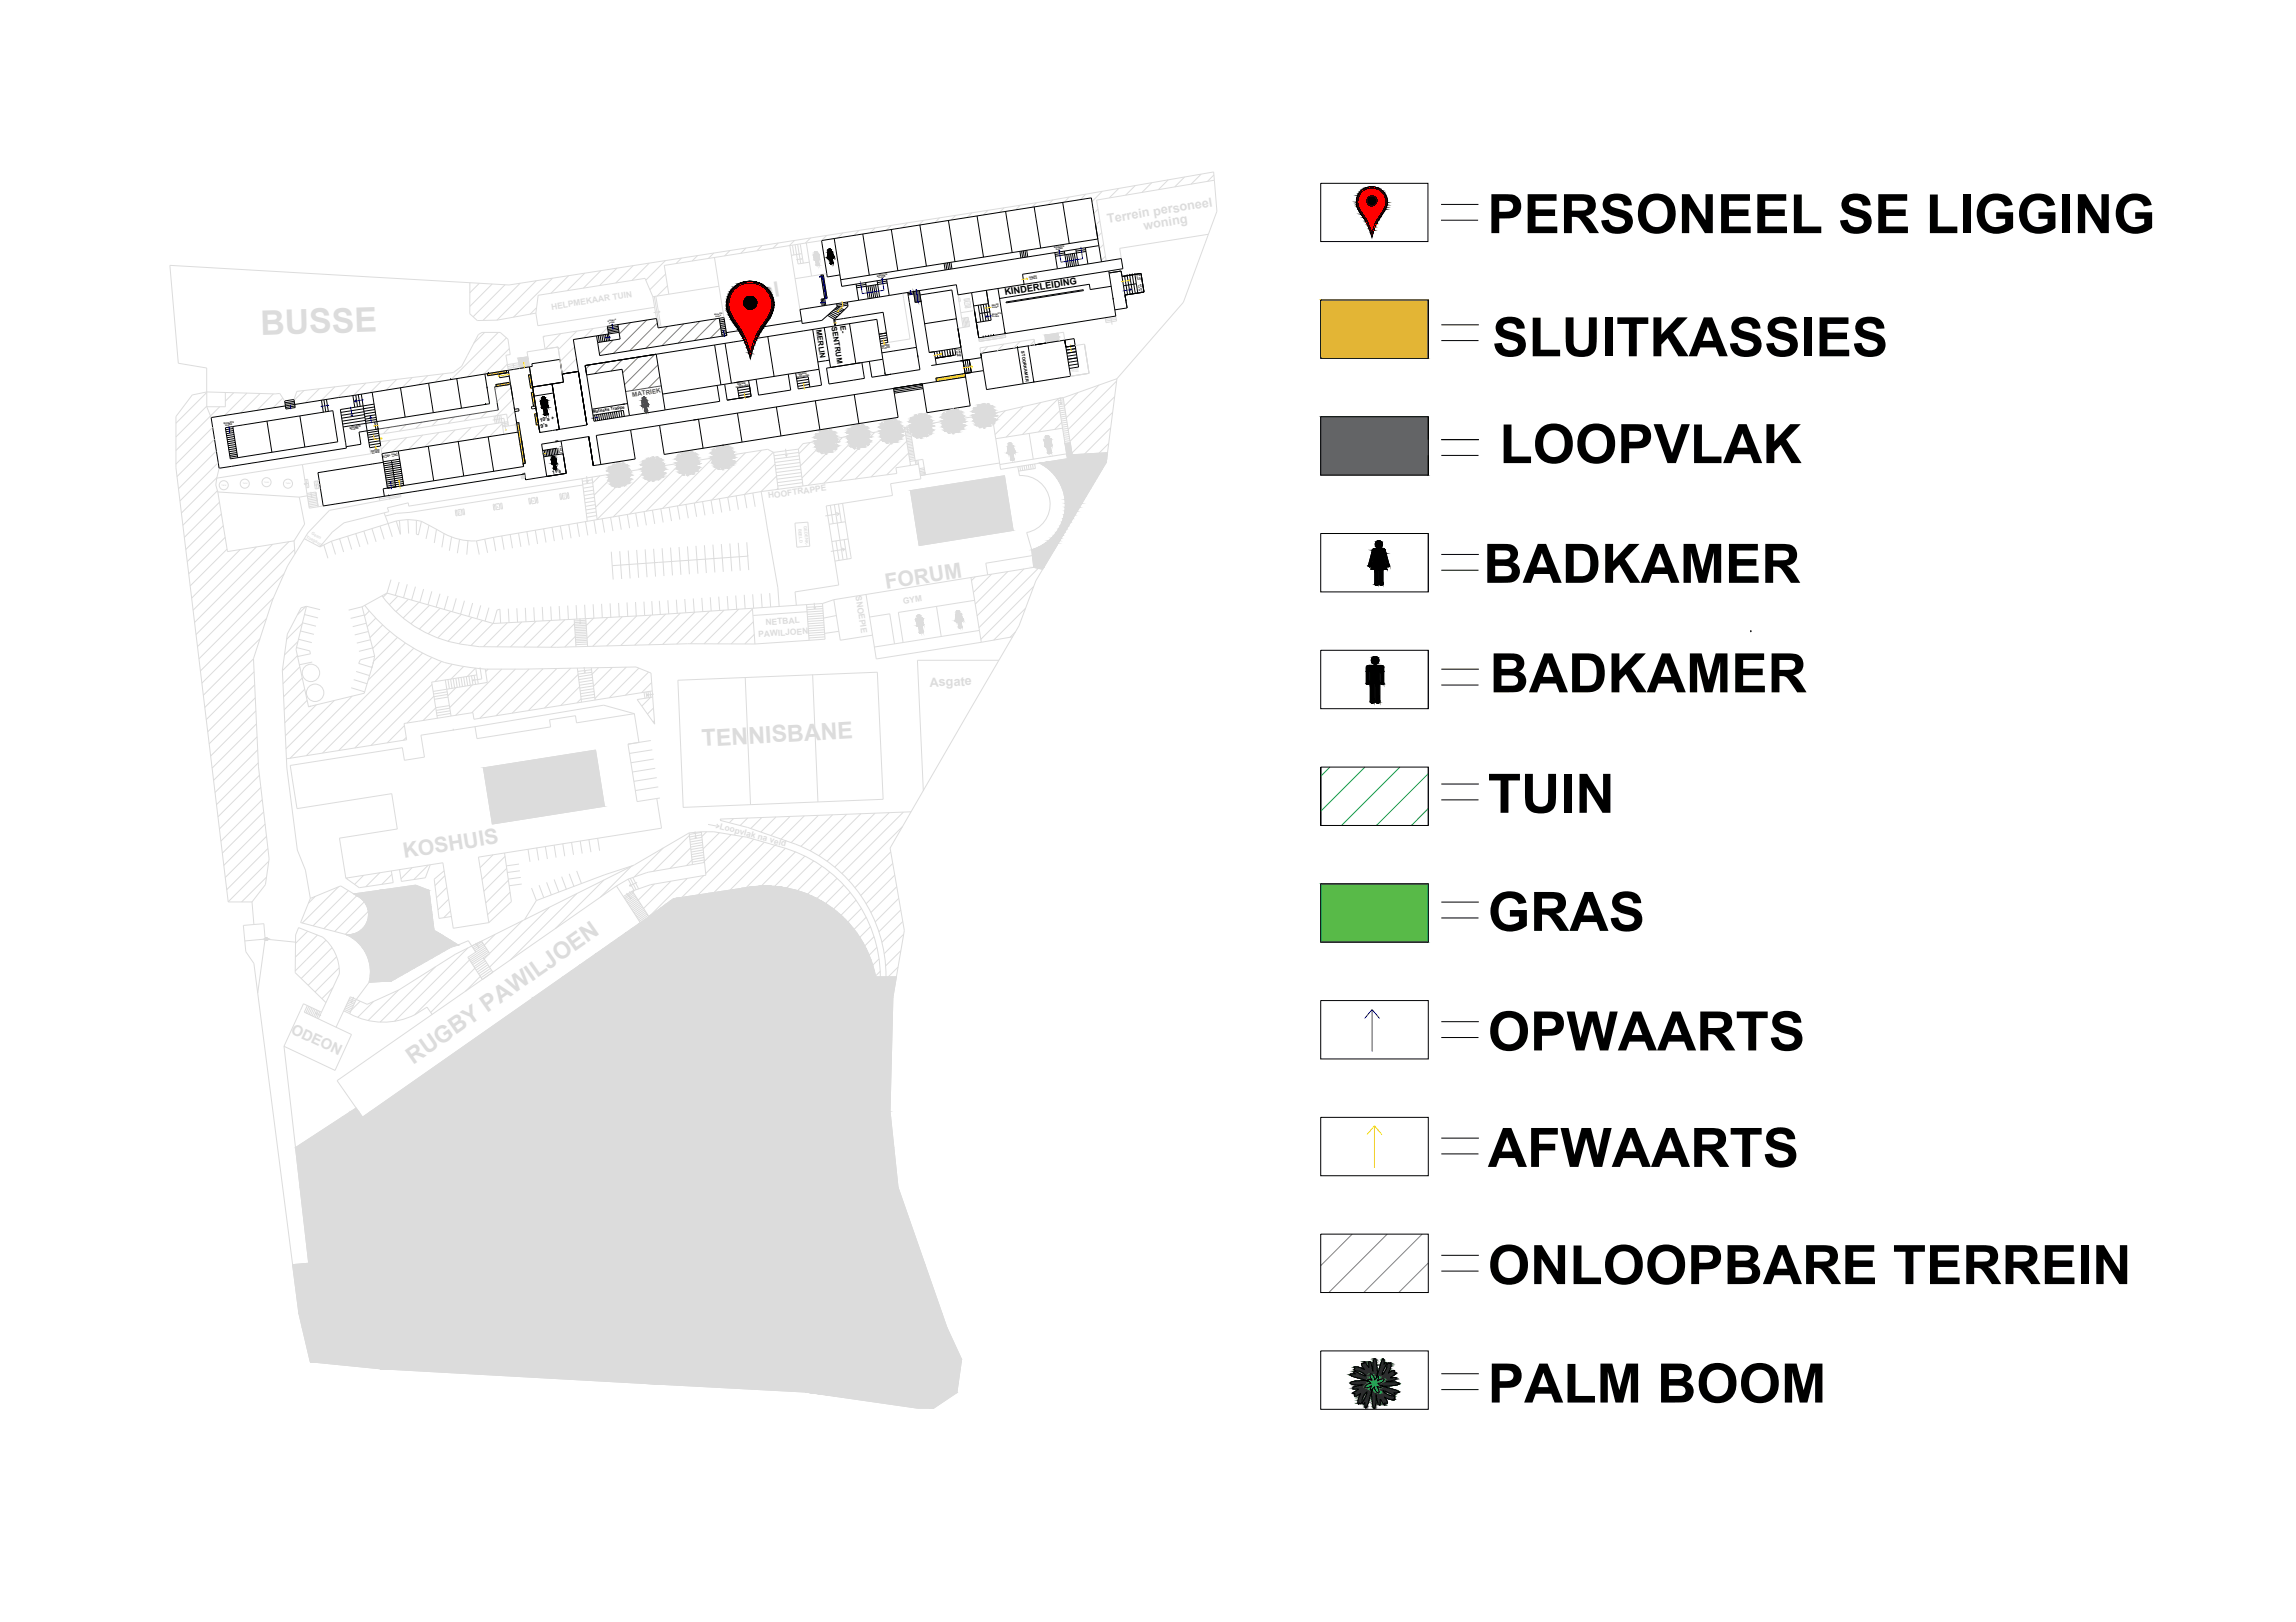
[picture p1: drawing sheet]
<svg xmlns="http://www.w3.org/2000/svg" width="297mm" height="210mm" viewBox="0 0 297 210" stroke-linecap="round" stroke-linejoin="round" font-family="sans-serif">
<defs><g id="words">
<g font-size="7">
<text x="192.4" y="30.2">PERSONEEL SE LIGGING</text>
<text x="193.1" y="46.1">SLUITKASSIES</text>
<text x="194" y="59.9">LOOPVLAK</text>
<text x="191.9" y="75.4">BADKAMER</text>
<text x="192.7" y="89.6">BADKAMER</text>
<text x="192.5" y="105.2">TUIN</text>
<text x="192.5" y="120.5">GRAS</text>
<text x="192.5" y="135.9">OPWAARTS</text>
<text x="192.5" y="151">AFWAARTS</text>
<text x="192.5" y="166.2">ONLOOPBARE TERREIN</text>
<text x="192.5" y="181.5">PALM BOOM</text>
</g>
<text font-size="2.7" fill="#dcdcdc" x="95.4" y="39.2" transform="rotate(-9 95.4 39.2)">Saal</text>
<text font-size="1.2" x="130" y="38.2" transform="rotate(-9 130 38.2)">KINDERLEIDING</text>
<g font-size="1">
<text x="105.6" y="42.7" transform="rotate(81 105.6 42.7)">MERLIN</text>
<text x="107.6" y="42.4" transform="rotate(81 107.6 42.4)">SENTRUM</text>
<text x="108.7" y="42.2" transform="rotate(81 108.7 42.2)">E-</text>
</g>
<text font-size=".8" fill="#545454" x="81.8" y="51.4" transform="rotate(-9 81.8 51.4)">MATRIEK</text>
<g font-size=".7">
<text x="69.9" y="54.6" transform="rotate(-8 69.9 54.6)">10's +</text>
<text x="70" y="55.4" transform="rotate(-9 70 55.4)">9's</text>
</g>
<text font-size=".6" x="71.5" y="61.3" transform="rotate(-9 71.5 61.3)">11's</text>
<g font-size=".5">
<text x="132.1" y="45.5" transform="rotate(81 132.1 45.5)">STOORKAMER</text>
<text x="76.7" y="53.5" transform="rotate(-9 76.7 53.5)">Matrieks Trappe</text>
</g>
<g font-size=".3">
<text x="113.5" y="35.8" transform="rotate(-9 113.5 35.8)">BOONSTE</text>
<text x="133.1" y="36" transform="rotate(-9 133.1 36)">GROND</text>
<text x="136.4" y="32.1" transform="rotate(-9 136.4 32.1)">BOONSTE</text>
<text x="136.6" y="32.3" transform="rotate(-9 136.6 32.3)">VLOER</text>
<text x="113.7" y="36" transform="rotate(-9 113.7 36)">VLOER</text>
<text x="128.3" y="39.6" transform="rotate(-8 128.3 39.6)">GROND</text>
<text x="128.3" y="39.9" transform="rotate(-8 128.3 39.9)">VLOER</text>
<text x="133.3" y="36.2" transform="rotate(-9 133.3 36.2)">VLOER</text>
<text x="114" y="44.9" transform="rotate(-10 114 44.9)">GROND</text>
<text x="114.1" y="45.2" transform="rotate(-9 114.1 45.2)">VLOER</text>
<text x="123.7" y="45.2" transform="rotate(81 123.7 45.2)">VLOER</text>
<text x="124" y="45.2" transform="rotate(81 124 45.2)">GROND</text>
<text x="95.2" y="50.2" transform="rotate(-9 95.2 50.2)">VERDIEPING</text>
<text x="95.4" y="49.8" transform="rotate(-9 95.4 49.8)">TWEEDE</text>
<text x="103.1" y="48.9" transform="rotate(-9 103.1 48.9)">VERDIEPING</text>
<text x="103.2" y="48.5" transform="rotate(-9 103.2 48.5)">TWEEDE</text>
<text x="29" y="54.9" transform="rotate(-10 29 54.9)">BOONSTE</text>
<text x="29.1" y="55.2" transform="rotate(-10 29.1 55.2)">VLOER</text>
<text x="45.3" y="55.5" transform="rotate(-10 45.3 55.5)">BOONSTE</text>
<text x="45.4" y="55.7" transform="rotate(-9 45.4 55.7)">VLOER</text>
<text x="48" y="58.5" transform="rotate(-10 48 58.5)">GROND</text>
<text x="48.1" y="58.7" transform="rotate(-9 48.1 58.7)">VLOER</text>
</g>
<g font-size=".3" fill="#dcdcdc">
<text x="138.6" y="48" transform="rotate(-9 138.6 48)">GROND</text>
<text x="138.7" y="48.2" transform="rotate(-9 138.7 48.2)">VLOER</text>
</g>
<g font-size=".2">
<text x="147.1" y="35.5" transform="rotate(81 147.1 35.5)">VLOER</text>
<text x="147.3" y="35.5" transform="rotate(81 147.3 35.5)">GROND</text>
<text x="78.7" y="41.6" transform="rotate(-9 78.7 41.6)">BOONSTE</text>
<text x="78.8" y="41.9" transform="rotate(-9 78.8 41.9)">VLOER</text>
<text x="92.4" y="40.8" transform="rotate(-9 92.4 40.8)">BOONSTE</text>
<text x="92.6" y="41" transform="rotate(-9 92.6 41)">VLOER</text>
<text x="128.4" y="40.8" transform="rotate(-8 128.4 40.8)">BOONSTE</text>
<text x="128.4" y="41.1" transform="rotate(-8 128.4 41.1)">VLOER</text>
<text x="147.2" y="36.9" transform="rotate(80 147.2 36.9)">VLOER</text>
<text x="147.5" y="36.7" transform="rotate(81 147.5 36.7)">BOONSTE</text>
<text x="49.5" y="59.1" transform="rotate(-9 49.5 59.1)">BOONSTE</text>
<text x="49.6" y="59.3" transform="rotate(-9 49.6 59.3)">VLOER</text>
<text x="50.6" y="58.9" transform="rotate(-10 50.6 58.9)">GROND</text>
<text x="50.8" y="59.1" transform="rotate(-9 50.8 59.1)">VLOER</text>
<text x="72.2" y="57.9" transform="rotate(80 72.2 57.9)">VLOER</text>
<text x="72.4" y="57.8" transform="rotate(81 72.4 57.8)">GROND</text>
</g>
</g></defs>
<!-- layer: Mure -->
<g fill="none" stroke="#dcdcdc" stroke-width=".13">
<path d="M62 36.7l-1.2 1.2M63.7 36.8l-2.9 2.9M65.3 36.8l-4.1 4.2M67.3 36.7l-4.8 4.8M69.4 36.3l-5.1 5.1M69.4 39.8l-.8 .9M71.5 36l-5.1 5M73.6 35.7l-2.3 2.2M75.6 35.4l-2.2 2.2M77.7 35l-2.2 2.3M79.8 34.7l-2.2 2.3M81.9 34.4l-2.2 2.2"/>
<path d="M84 34.1l-2.2 2.2M84.7 38.4l.6 4M86.1 33.7l-2.5 2.6M86.1 35.5l-2 2M86.4 37l-1.4 1.3M86.5 38.1l-1.7 .2 .7 4.1M88.2 33.4l-.7 .7M90.3 33.1l-.8 .7M92.3 32.8l-.7 .7M93 37l.7 4.1M94.4 32.4l-.7 .7M96.5 32.1l-.7 .7"/>
<path d="M98.6 31.8l-.7 .7M100.7 31.5l-.7 .6M102.5 31.8l.2 1.2M102.8 31.1l-.7 .7M102.9 31.7l.3 2.5M103.2 31.7l.4 2.4M103.5 31.6l.2 1.2M103.7 32.8l-1.3 .2M103.7 32.8l.2 1.3M104.3 31.4l-18.4 2.9M104.9 30.8l-.7 .7M107 30.5l-.7 .6"/>
<path d="M107 35.4l-2 .3M109 30.1l-.6 .7M111.1 29.8l-.6 .7M113.2 29.5l-.6 .6M115.3 29.2l-.6 .6M116.8 37.9l.9 6-2.8 .4M117.4 28.8l-.6 .7M119.5 28.5l-.7 .6M121.6 28.2l-.7 .6M123.7 27.9l-.7 .6M123.9 38.2l.5 3M125.7 27.5l-.6 .6"/>
<path d="M127.8 27.2l-.6 .6M129.9 26.9l-.6 .6M132 26.6l-.6 .6M134.1 26.2l-.6 .6M136.2 25.9l-.6 .6M138.3 25.5l-.6 .7M140.5 25.1l-.7 .7M142.1 27.1l-.6 .5M142.3 28.6l-.6 .5M142.5 30.1l-.5 .6M142.6 24.8l-1.3 1.3M142.8 31.6l-.6 .6"/>
<path d="M143 33.2l-.5 .5M144.7 24.4l-1.2 1.2M144.9 32.1l.2 1.4M146.9 24l-1.3 1.3M149 23.7l-1.3 1.2M151.1 23.3l-1.2 1.2M153.3 22.9l-1.3 1.3M155.4 22.5l-1.3 1.3M157 22.3l.1 1M157 22.6l-.8 .9M157.1 23.3l-15.2 2.6 .1 .5M157.1 23.3l.3 4"/>
<path d="M26.8 52.6l.5 1.4M26.8 52.6l-4 3.9M26.8 50.8l-4 4M27.5 55.3l-4.7 4.8M27.8 56.8l-4.9 4.9M28 58.4l-4.9 4.9M28.2 59.9l-4.9 4.9M28.4 52.6l-5.6 5.7M30.2 50.8l-1 1.1M31.9 50.9l-2.8 2.9M33.7 50.9l-2.6 2.5M35.4 51l-2.2 2.1"/>
<path d="M36.6 51.5l-1.3 1.3M39.3 50.5l-1.3 1.3M41.3 50.3l-1.8 1.8M43.3 50.1l-1.7 1.7M45.3 49.8l-1.6 1.7M47.3 49.6l-1.6 1.6M49.3 57.7l.1 1M49.3 49.3l-1.5 1.5M50.4 55.3l-.8 .8M50.5 57l-1.2 1.2M51.3 49.1l-1.4 1.4M52.5 55l-.8 .8"/>
<path d="M52.6 56.6l-1.9 1.9M53.3 48.8l-1.3 1.3M54.6 54.6l-.8 .9M54.7 56.3l-1.9 1.9M55.3 48.6l-1.1 1.2M56.7 54.3l-.8 .8M56.8 56l-1.9 1.8M57.3 48.4l-1 1.1M58.8 54l-.8 .8M58.9 55.6l-1.9 1.9M60.9 53.6l-.8 .9M61 55.3l-1.9 1.9"/>
<path d="M62.7 43l-1.4 1.4M63 53.3l-.8 .8M63.1 55l-1.9 1.8M64.5 43l-6.1 6.1M64.6 50l-.6 .5M65 54.8l-1.7 1.7M65.5 43.7l-5 5.1M65.6 47.1l-.9 1M65.9 45.1l-3.3 3.3M66.1 50.2l-1.8 1.8M66.4 51.7l-2.2 2.1M66.6 53.2l-1 1"/>
<path d="M66.8 54.7l-.2 .3M67.1 46.9l-1.5 .3M67.1 47.2l-1.4 .2M67.2 47.4l-1.5 .3M68.2 45.5l.3 2M68.3 46.2l-1.3 .2 .2 1.3M72.2 44.9l.2 1.6M84.8 40.4l-.3-2-1.1-2.4-13.8 2.2-.3 2.3M99.3 58.1l.8 .4M103.9 57.4l-.6 .7M104.8 57.3l-1.4 1.4M106.9 56.9l-3.3 3.4"/>
<path d="M109 56.6l-5.2 5.2M111.1 56.3l-6.5 6.5M113.2 55.9l-6.6 6.6M115.3 55.6l-6.7 6.7M117.1 55.6l-6.4 6.4M117.3 57.1l-4.6 4.6M117.5 58.6l-2.8 2.8M117.7 55.2l10.6-1.7 8.6-1.9 .5 3.7M118.6 59.6l.1 .5M127.8 44.9l-.9 .8M129.9 44.5l-.9 .9M130 43.2l.1 .4-3.4 .6-.1-.5"/>
<path d="M130.1 53.1l-1.6 1.6M132 44.2l-.9 .9M132.4 52.6l-3.7 3.6M133.8 44.1l-.6 .6M133.9 44.6l-.1-.7-7 1.1 .1 .7M134.6 52.1l-4.4 4.5M136.9 51.6l-4.6 4.6M137.1 53.1l-2.7 2.8M137.3 54.7l-.9 .9M138.5 57.3l.2 1.6 4.6-.3M139.5 50.8l-1.8 1.7M140.3 44.5l.6 3.8-2.4 .4"/>
<path d="M142.2 49.8l-4.2 4.3M143.4 57.4l-1.2 1.2M143.7 55.4l-3.4 3.4M144 53.4l-5.3 5.2M144.2 51.3l-5.8 5.8M144.5 49.3l-6.3 6.3M144.5 49l-7 2.5M28 61.9l-.1 .9M28.1 61.8l-4.6 4.6M28.1 63.5l-4.4 4.5M28.2 63.7l1.2 7.7 8.6-1.4M28.3 60.6l-.3 1.3"/>
<path d="M28.4 65l-4.5 4.5M28.6 66.5l-4.6 4.6M28.9 68l-4.7 4.7M29.1 69.5l-4.7 4.8M29.4 71.1l-4.8 4.7M31.1 71.1l-6.3 6.3M33.2 70.8l-8.2 8.2M35.3 70.4l-10.1 10.1M35.4 77.4l-9.5 9.4M36.8 74.2l-11.1 11.1M37.4 70.1l-12 12M38 70l.2 1.7"/>
<path d="M38.1 71.1l-12.6 12.6M38.7 64.3l.7 3.5-1.4 2.2M39.1 60.1l-11.1 1.8M39.4 79.5l1.7 .5M39.6 78.5l-1.1 1.1M41.4 78.9l-1.7-.4-1.4 5.5M41.9 70.5l.5 1.7M42.9 70l.5 1.8M42.9 70l-1.5 .8M43.9 69.7l.6 1.7M45 69.4l.5 1.7M45.1 79l1.7-.5 .3 1.1"/>
<path d="M46 69.1l.6 1.7M47.1 68.7l.5 1.7M47.1 79.6l.3 1.1M47.1 79.6l-1.7 .4M47.8 79.1l-.6 .6M48.1 68.4l.6 1.7M48.6 80l-1.1 1.1M49.2 68.1l.5 1.7M49.7 66.4l1.1 3.1M50.1 76.8l-.5 .5M50.6 75l-.5 1.7M51.3 67.4l-8.4 2.6"/>
<path d="M51.5 77.1l-1.1 1.2M51.6 75.3l-.5 1.8M51.7 67.3l.1 1.8-.5-1.7M51.7 67.3l-.4 .1M51.9 64.1l-2.8 .5M52.7 75.6l-.5 1.8M52.8 67.2l-1.1 .1M52.8 67.2l.1 1.8M52.8 67.2l1.1 .1M52.8 77.5l-1.6 1.6M53.7 75.9l-.4 1.8M53.9 67.3v1.8l.2 .1 .4-1.7"/>
<path d="M53.9 67.3l.6 .2M54.2 77.9l-2 2.1M54.5 67.5l1 .5M54.8 76.2l-.5 1.8M55.5 68l1 .5M55.5 68l-.4 1.7M55.6 78.3l-2.4 2.4M55.9 76.5l-.5 1.8M56.5 68.5l1 .6-.3 1.7M56.5 68.5l-.3 1.8M56.9 76.8l-.5 1.8M56.9 78.7l-2.7 2.7"/>
<path d="M58 77.1l-.5 1.8M58.3 79.1l-2.9 2.9M58.4 69.5l-.3 1.8M59 77.4l-.5 1.8M59.5 69.8l-.3 1.8M59.7 79.5l-3.1 3.1M60 65.9h-.1M60.1 77.7l-.5 1.8M60.5 70l-.1 1.8M61.1 79.9l-3.1 3.1M61.1 78l-.5 1.8M62.2 78.3l-.5 1.8"/>
<path d="M62.7 69.8l.4 1.7M63.3 78.6l-.5 1.8M63.8 69.5l34.7-5.9 2.1 12.5 .2 2.4M63.8 69.5l.3 1.8M63.8 69.5l-2.2 .5 .4 1.8M64.9 69.4l.3 1.7M64.9 65.1h-.1M65.8 78.8l.1 1.8M66 69.2l.3 1.7M66.9 78.7l.1 1.8M67.1 69l.3 1.8M68 78.7v1.8"/>
<path d="M68.2 68.8l.3 1.8M69.1 78.6v1.8M69.3 68.6l.3 1.8M69.5 64.3l-.2 .1M70.2 78.5v1.8M70.3 68.4l.3 1.8M71.2 78.5l.1 1.8M71.4 68.2l.3 1.8M72.3 78.4l.1 1.8M72.5 68.1l.3 1.7M73.4 78.4l.1 1.8M73.5 63.8h-.1"/>
<path d="M73.6 67.9l.3 1.8M74.5 78.3l.1 1.8M74.7 67.7l.3 1.8M75.4 62.8l-22.3 3.5-1.8 .1-1.4 .4M75.6 78.3l.1 1.8M75.7 67.5l.3 1.8M76.6 62.1l-1.3 .2M76.7 62.5l-1.3 .2M76.7 78.2l.1 1.8M76.8 67.3l.3 1.8M77.8 78.1l.1 1.8M77.9 67.1l.3 1.8"/>
<path d="M78.7 79.9l-2.7 2.7M78.9 78.1l.1 1.8M79 66.9l.3 1.8M79.1 71.4l.1 1.8M79.2 73.2l.1 1.8M80 78l.1 1.8M80.1 66.8l.3 1.7M80.2 71.3l.2 3.6M80.5 79.8l-3.8 3.8M81.1 78l.1 1.8M81.2 66.6l.3 1.8M81.3 71.2l.2 3.7"/>
<path d="M82.2 77.9l.1 1.8M82.2 66.4l.3 1.8M82.4 79.7l-3.9 3.9M82.4 71.2l.2 3.6M83.3 77.9l.1 1.8-19.6 1 .5-1.8 .4-.1 .1 1.8M83.3 66.2l.3 1.8M83.5 71.1l.2 3.6M84.2 79.6l-3.9 3.9M84.3 77.8l.1 1.8M84.4 66l.3 1.8M84.6 71l.2 3.6M85.3 77.8l.1 1.7"/>
<path d="M85.5 65.8l.3 1.8M85.7 70.9l.2 3.6M86.1 79.5l-4 4M86.4 77.7l.1 1.7M86.6 65.7l.3 1.7M86.7 70.9l.3 3.6M87.5 77.6l.1 1.8M87.6 65.5l.4 1.7M87.8 70.8l.3 3.6M88 79.3l-4.1 4.1M88.6 77.5l.1 1.8M88.7 65.3l.3 1.8"/>
<path d="M88.9 70.7l.3 3.6M89.7 77.4l.1 1.8M89.8 65.1l.3 1.8M89.9 79.2l-4.2 4.2M90 70.6l.3 3.6M90.8 77.4l.1 1.7M90.9 64.9l.3 1.8M91.1 70.6l.3 3.6M91.8 79.1l-4.3 4.3M91.9 77.3l.1 1.8M92 64.7l.3 1.8M92.2 70.5l.3 3.6"/>
<path d="M93 77.2l.1 1.8M93.1 64.5l.3 1.8M93.3 70.4l.3 3.6M93.7 79l-4.4 4.3M94.1 77.1l.1 1.8M94.1 64.4l.4 1.7M94.4 70.3l.3 3.6M95.2 77.1l.1 1.8M95.2 64.2l.3 1.8M95.5 70.2l.3 3.7M95.6 78.8l-4.5 4.5M96.3 77l.1 1.8"/>
<path d="M96.3 64l.3 1.8M96.6 70.2l.3 3.6M96.7 72h.1M96.7 72l-17.5 1.2M97.4 78.8l-4.6 4.5M97.4 76.9l.1 1.8M97.4 63.8l.3 1.8M98.5 76.8l.1 1.8M99.6 76.8l.1 1.8M104.4 79.2l-7 .4M106.4 78.1l-9.1 .6M107.4 65.4l.4 2.4"/>
<path d="M107.9 65.3l1.2 7.1M108.1 70l.4 2.5M108.5 65.2l.3 2.4M109 65.1l.7 4.7M109.2 69.8l.4 2.6M109.4 67.5l-2.1 .3M109.7 69.8l.4 2.5-2.1 .3M109.7 69.8l-2.1 .3M117.8 60.1l-.1 .1M117.8 60.2l-1.9 .3 .1 .8-9.8 1.3M119.7 61.1v.2l-.7 .1M121.2 78.5l.6 3.9"/>
<path d="M126.1 77.7l-9.9 1.6M126.2 74.7l-.5 .4M128.3 74.3l-2.4 2.4M130.4 74l-4.2 4.2M132.5 73.6l-6.1 6.1M132.7 78.7l-4.1 4.1M133.5 71.1l.2 2.3M133.6 71.9l-6.1 1 .3 1.5M133.7 75.9l-6.8 6.8M133.7 73.4l-8.1 1.3M133.7 73.4l1.2 .3M134.3 73.6l-7.7 7.6"/>
<path d="M32.8 85.3l-6.3 6.3M32.9 86.9l-6.2 6.2M33 88.6l-6.1 6.1M33 90.3l-5.9 6M33.1 92l-5.9 5.8M33.2 93.7l-5.8 5.7M33.3 95.4l-5.7 5.6M33.3 97l-5.5 5.5M33.4 98.7l-5.4 5.4M33.6 82.7l-7.3 7.3M34.5 80l-8.4 8.4M38.4 83.8l1.7 .4 .1 .4-1.7 .4 .1-.1"/>
<path d="M38.5 84.9l-2 1.9M38.5 83l-1.7 1.8M38.6 82.7l1.7 .5M38.8 86.3l-2.2 2.2M38.9 81.7l1.7 .4M39.1 87.7l-2.4 2.5M39.1 80.7l-2 2M39.1 80.6l1.8 .4M39.4 89.2l-2.6 2.6M39.7 90.6l-2.9 2.9M40.2 91.4l-.3 .1M40.4 85.7l-1.7 .3"/>
<path d="M40.9 91.2l-4 4M43.3 90.7l-6.3 6.2M45.4 89l1.8 .5M45.6 90.1l-8.1 8M45.8 88l1.7 .5M46.1 86.9l1.7 .5M47.4 80.7l.3 1M47.4 80.7l-1.8 .4M47.7 81.7l.2 1.1M47.7 81.7l-1.8 .5M47.9 82.8l.3 1M47.9 82.8l-1.7 .4"/>
<path d="M48.1 86.4h.1M48.2 83.8l.3 1.1M48.2 83.8l-1.8 .5M48.3 85.8h.1M48.3 85.8v.1M48.5 84.9l-1.9 .5-.2 .4 1.7 .6M48.5 84.9l-.2 .9M49.5 80.9l-1.6 1.6M50.4 81.7l-2.2 2.2M51.4 82.5l-3.1 3.1M52.3 93.9l-2.2 2.2M52.4 83.2l-4.8 4.8"/>
<path d="M52.6 95.4l-.4 .4M53.5 83.9l-13.9 13.9M54.2 93.3l-1.9 .3 .3 2.1-15.5 2.5M54.7 84.5l-13 13M55.9 85.1l-12.1 12M55.9 88.6l-7.9 7.9M56.1 90.1l-3.4 3.5M56.4 91.6l-1.7 1.6M57.1 85.6l-11.2 11.2M58.5 86l-2.2 2.2M59 89l-1.1 1.1M60 86.3l-1.6 1.6"/>
<path d="M61.1 88.6l-2.9 3M61.5 86.5l-1.1 1M62.4 80.3l-3 3M63.2 86.6l-.4 .3M63.8 80.7l-2.9 2.8M64.9 86.6l-6 6M65.6 80.6l-3.1 3.1M66.7 86.6l-5.7 5.6M67.5 80.5l-3.2 3.2M68.5 86.6l-6.4 6.3M69.4 80.4l-3.4 3.3M70.2 86.5l-6 6.1"/>
<path d="M71.2 80.3l-3.4 3.4M72 86.5l-5.7 5.8M73.1 80.2l-3.6 3.5M73.8 86.5l-5.4 5.5M74.3 80.7l-3 3.1M74.4 82.4l-1.3 1.3M74.8 87.3l-4.4 4.3M75 88.9l-2.5 2.4M75.2 90.4l-.6 .6M75.8 80.3l-1.5 .1M75.8 80.5l-1.5 .1M75.8 80.7l-1.5 .1"/>
<path d="M75.8 80.9l-1.5 .1M75.8 81.1l-1.4 .1M75.8 81.4h-1.4M75.9 81.6h-1.5M75.9 81.8l-1.5 .1M75.9 82l-1.5 .1M75.9 82.2l-1.5 .1M75.9 82.4l-1.5 .1M75.9 82.7h-1.4M75.9 82.9h-1.4M76 83.1l-1.5 .1M76 83.4h-1.5"/>
<path d="M76.5 86.4l.5 4.2M76.5 86.7l-1.8 .2M76.6 87l-1.8 .2M76.6 87.3l-1.8 .3M76.6 87.7l-1.7 .2M76.7 88l-1.8 .3M76.7 88.4l-1.7 .3M76.8 88.8l-1.8 .2M76.8 80l-1 .9M76.8 89.1l-1.7 .3M76.9 89.5l-1.8 .3M76.9 89.9l-1.8 .2"/>
<path d="M76.9 90.2l-1.7 .3M77.4 86.4l-.8 .8M78.1 91.3l4 1.1M79.2 86.4l-2.4 2.4M81 86.3l-4 4.1M82.7 86.5l-3.9 3.8M83.9 87l-3 3M84.1 90.3l-1.1 1.1M84.3 88.3l-1.3 1.3M84.4 97l-3 .5M84.4 90.2l.3 3.5-2.3-3.2 1-.1M84.5 91.6l-.7 .8"/>
<path d="M84.6 98.2l-3 .5M84.7 93.3l-.2 .1M84.8 99.4l-3 .5M97.5 80.5l-2.9 2.8M97.6 82.1l-1.2 1.2M126.7 81.6l-9.9 1.5M131 82.4l-4 .7M131.4 81.8l-.7 .7M31.5 119.8l.3 3.4 1 1.5M32.8 119.6l1.3-.1 .2 2M33.6 100.3l-5.4 5.4M33.7 101.9l-5.3 5.4"/>
<path d="M33.9 103.5l-5.3 5.3M34.1 105.1l-5.3 5.3M34.3 106.6l-5.3 5.4M34.5 113.5l-3.2 3.2M34.5 108.2l-5.4 5.4M34.7 109.8l-5.4 5.3M34.8 111.5l-5.3 5.2M38.9 119.4l5.9 1.6M40.1 116.3l4-1.7 2.1 1.3a2.65 2.65 0 0 1 1.4 3.1 2.65 2.65 0 0 1-2.8 2M40.8 116l-.9 .9M43.8 114.8l-4.7 4.6M44.9 113.6l-.1 .1"/>
<path d="M45.1 115.2l-4.6 4.6M45.8 115.7l8-1.1 1.7 .6 .7 5.2 3.1 1.9-1 .3-7.6 4.3-3 .2M46.2 115.9l-4.3 4.3M47 113.3l-1.1 1.1M47.1 116.7l-3.8 3.9M47.7 117.9l-3 3M49.1 112.9l-1.8 1.9M50.6 112.7l.3 1.5-4.4 .7-1.8-1.3M50.7 113.1l-1.3 1.3M53.3 112.3l-1.4 1.4M55.4 111.9l-1.9 1.9M55.7 111.9l-.7 1.7-3.1 .5-.2-1.6"/>
<path d="M57.5 112.7l-1.3 1.1 .6 5.1 1.6-.3M57.6 113.3l-1.3 1.3M57.8 114.8l-1.3 1.4M58 116.4l-1.3 1.3M58.3 117.9l-.9 .9M63.8 110.6l-1.7 1.7M65.3 110.4l.9 6.3-3 2.7M65.3 110.8l-2.9 3M65.6 112.4l-3 2.9M65.8 113.9l-3 2.9M66 115.5l-2.9 2.9M67.1 111.8l-1.6 .3"/>
<path d="M67.3 112.7l-1.7 .2M67.4 113.5l-1.7 .3M67.5 114.4l-1.6 .2M67.6 119.2l-4.3 4.2M68.3 109.9l.3 1.6M68.8 114.9l.6 1.6M69.4 116.5l-1.5 2.5M69.4 109.7l.3 1.6M69.7 114.6l.7 1.6M70.6 109.6l.2 1.6M70.7 114.2l.6 1.6M71.1 117.4l-7.8 7.8"/>
<path d="M71.7 109.4l.2 1.6M71.7 113.8l.6 1.6M72.7 113.4l.6 1.7M72.8 109.2l.3 1.6M73.6 113.1l.6 1.6M73.9 109l.3 1.6M74.6 112.7l.6 1.6M74.6 115.6l-8.6 8.6M75.1 108.8l.2 1.7M76.2 108.7l.3 1.6M77.3 108.5l.3 1.6M78.1 113.9l-6.3 6.3"/>
<path d="M81.7 112.1l-4 4M81.8 115.3l.1 .1M81.9 115.4l-1.1 .8M81.9 112l-3.7 1.2-8.8 3.3M82 115.6l-1.1 .7M82.1 115.2l-.2 .2M82.1 115.7l-1.1 .8M82.2 115.9l-1.1 .8M82.3 116.1l-1.1 .8M82.4 116.3l-1.1 .8M82.6 116.5l-1.2 .7M82.7 116.6l-1.1 .8"/>
<path d="M82.8 116.8l-1.1 .8M82.9 117l-1.1 .8M83 117.2l-1.1 .8M83.1 117.4l-1.1 .7M83.3 117.5l-1.2 .8M83.4 117.7l-1.1 .8M83.5 117.9l-1.1 .8M83.6 118.1l-1.1 .8M83.7 118.3l-1.1 .7M83.8 118.4l-1.1 .8M84 118.6l-1.2 .8M84.7 114.4l-2.1 2.1"/>
<path d="M85 100.6l-3 .5M85.2 101.8l-3 .5M85.8 109.7l-3.8 3.8M86.8 114l-3.5 3.6M87.1 116.3l-3.1 2.3M88.9 113.7l-4.9 4.9M89.2 108.1l-4.7 4.7M89.4 109.7l-2.7 2.7M89.5 111.3l-.7 .7M91 113.3l-2.8 2.8M91.4 107.6l-.6 .7M93.1 107.8l-2.1 2.1"/>
<path d="M94.6 108l-3.5 3.4M94.9 105.9l-.5 .6M96.1 108.3l-4.8 4.7M96.7 105.9l-.9 .9M97.5 108.6l-7.2 7.2M98.6 105.8l-1.5 1.4M98.9 109l-6.5 6.5M100.2 109.4l-5.8 5.8M100.4 105.7l-2 2M101.6 109.8l-5.1 5.1M102.2 105.6l-2.5 2.5M102.9 110.2l-4.4 4.5"/>
<path d="M104.1 105.6l-3.1 3M104.1 110.8l-3.9 3.9M105.3 111.4l-3.5 3.5M105.9 105.5l-3.6 3.5M106.3 112.1l-3.1 3.2M107.4 112.8l-2.9 2.9M107.7 105.4l-4.1 4.1M108.3 113.7l-2.6 2.6M109.2 114.5l-2.4 2.4M109.5 105.4l-4.7 4.7M110 115.5l-2.2 2.1M110.8 116.5l-2 1.9"/>
<path d="M111.4 105.3l-5.5 5.4M111.4 117.6l-1.7 1.7M112.1 118.7l-1.6 1.6M112.6 119.9l-1.4 1.4M113.2 105.2l-6.2 6.2M115 105.2l-7 7M115.2 110.2l-4.6 4.7M115.5 111.7l-4.1 4.2M115.8 113.2l-3.7 3.8M116 114.8l-3.3 3.3M116.3 116.3l-3.1 3M116.5 117.8l-2.8 2.8"/>
<path d="M116.8 107l-7 6.9M116.8 119.3l-2.7 2.6M116.9 105.1l-8 7.9M34.3 121.5l-1 7M34.3 121.5l-2.6 .3M34.3 121.5l3.9 .4M38.2 121v4.9l4 3.8M38.6 120l3.1 1.2M39.8 120.5l-1.6 1.6M41.1 121l-2.9 2.9M42.2 121.7l-4 3.9M43 122.6l-4 4"/>
<path d="M43.1 127.8l-1.5 1.4M43.5 123.8l-3.6 3.7M43.9 125.3l-3.1 3.1M43.9 126l-.9 2.1M45.2 131.2a9.2 9.2 0 0 0 8.5 .1M46.6 129.6l-1.1 1.1M48.3 129.6l-2 2.1M51.6 128.1l-4 4M53.7 131.3l1.5-1 .7 1M56.3 125.1l-7.1 7.2M60.5 122.7l-9.4 9.5M60.7 124.2l-7.1 7.1"/>
<path d="M61.1 124.8l1.4-.9 .2 .2-1.4 1M62.1 126.4l-1.9 1.9M62.4 121.9l-1.2 .7M62.5 122.1l-1.2 .7M62.6 122.3l-1.2 .7M62.7 122.4l-2.2 1.5M62.8 124.4l-1.4 .9-5.7 5.7M62.9 122.6l-2.3 1.5M63 124.6l-1.4 .9M63 122.8l-2.2 1.5M63.1 123l-2.2 1.5M63.1 124.8l-1.3 1"/>
<path d="M63.2 123.2l-2.2 1.4M63.3 125.1l-1.4 .9M63.3 123.4l-.7 .7M63.4 125.3l-1.3 1M63.6 125.6l-1.4 .9M63.8 125.8l-1.4 1M64.1 120.9l-1.5 1.4M113.1 121.2l-1.2 1.2M113.4 122.6l-1 1M113.7 124.1l-.8 .8M113.9 125.7l-.6 .6M116.2 125.2l-1.3 1.2"/>
<path d="M116.5 123l-1.9 2M116.9 120.9l-2.5 2.5"/>
<circle cx="28.9" cy="62.8" r=".59"/>
<circle cx="31.7" cy="62.6" r=".59"/>
<circle cx="34.5" cy="62.4" r=".59"/>
<circle cx="37.3" cy="62.6" r=".59"/>
<circle cx="40.2" cy="87.1" r="1.13"/>
<circle cx="40.8" cy="89.7" r="1.13"/>
<circle cx="34.5" cy="121.5" r=".14"/>
</g>
<!-- layer: 0 -->
<g fill="none" stroke="#dcdcdc" stroke-width=".13">
<path d="M60.8 36.6v4l1 .9 2.5-.1 5-.9 .3 1.6 15.1-2.3M84.8 38.3l-.3 .1M92.4 33.3l.6 3.7-6.5 1.1-.6-3.8M102.2 31.8l1.3 8.3M104.7 33.9l.3 1.8-2.1 .4M104.7 33.9l-1.5 .3M105.3 32.9v.1l.1 .7v-.5M105.3 32.9h.6l.1 .6M105.4 33.2h.1M105.4 33.1l.2 1.2M105.7 33.6h.1M105.7 33.6l.1 .7"/>
<path d="M105.7 33.5v.1M105.8 33.1l.2 1.1M105.8 33.1h.1M105.9 33.1v.4M106 33.5h-.1M106.3 31.1l-2 .3 .4 2.5M124 38.6l.2-.1 .1 .5h-.2zM124.7 38.7l.7-.1 .1 .2-.8 .1zM124.8 39.1l.7-.2 .1 .5-.8 .1zM124.8 39.7l.8-.1v.1l-.7 .2zM142 26.4l1.1 7.4M156.3 30.3l-3.2 8.8-8.6 9.9-1.4 10.8-9.1 15.3-2.2 5.9-16.6 28.7 1.8 10.7-1.5 8.7-.4 14.7 1.1 9.9 6.3 18.1 1.9 4.1-.6 4.3-3 2h-2.1l-14.5-2.1-55.1-3-9-.9-1.4-6.2-5.9-45.3"/>
<path d="M156.3 30.3l-11.4 1.8M157 22.3l-23 3.9-68.1 10.7-43.9-2.6 1.1 12.7 3.6 .6 .1 5h2.4v-1.8M157.4 27.3l-1.1 3M36.8 51.9l-.6-1-.6 .1-8.9-.3-1.8 .4-2.1 2.8v6.6l6.7 56.2h3.1M47.8 57.9l.2 .8-8.9 1.4 .9 5.7 1.2-.2M63.9 53.8l.2 1M64.1 53.8l.2 1M64.3 53.8l.2 1M64.5 53.7l.2 1M64.8 53.7l.1 1M64.9 54.7l-15.7 2.5M64.9 54.7l.1 .5"/>
<path d="M64.9 54.7l.8-.1v.1l-.7 .2M65 55.2l.2 1M65.8 55l-.8 .1M65.8 47.9l-.3-1.9 .5-.1-.3-2-1-.9h-2.3l-.5 .3-2.2 4.1-1.1 .8-20.2 2.4-.4 1.1M65.8 55.1l-.3-1.5-16.5 2.6M65.8 55.1l-.8 .1M66.7 55l.2 .9M66.9 54.9l-1.1 .2M70.4 43.5l-.1 .2M72.2 44.9l-4 .6M72.5 43.2l-1.9 2M74.3 44.9l-1.8 1.9"/>
<path d="M74.6 46.4l-1.9 1.9M74.6 42.8l-2.4 2.4M74.8 47.9l-.1 .2M76.7 42.5l-1.2 1.2M78.6 42.2l-8.3 1.3 .2 1.7 1.7-.3 .5 3.5M78.6 42.4l-1 1M83.2 59.9l.1 .2-.3 .1 1.1 .4h-.9l-.2 .1 .1 .1h.7l-.6 .1-.1 .1 .4 .1-.4 .2 .2 .1v.1l.3-.2-.1 .5v.2a.24 .24 0 0 0 .2-.1 .24 .24 0 0 0 0-.2l.3-.5-.2 .8M84.8 40.4l.1 .8M85.3 59.4l-.3 .7a.41 .41 0 0 0 .3-.5 .19 .19 0 0 1 .2-.2l-.1 .7 .4-.2v.1l.1 .1-.4 .2 .4 .1-.6 .2a.81 .81 0 0 1 .8 .1l-.8 .2-.4-.1 1.2 .4-.4 .1 .1 .2-.7-.3 .4 .3a.21 .21 0 0 1 .2 0 .21 .21 0 0 1 .1 .2l-.7-.1 .2 .3-.1 .1-.1 .1-.2-.4-.1 .4-.2-.6-.1 .8-.1-.3v-.9l-.4 1.1-.1-.3-.2 .1M85.3 59.4l-.2 .1v-.4l-.4 1.2-.1-.9-.1-.3-.1 .8-.1-.5-.1-.1-.1 .4-.2-.4-.1 .1h-.1l.2 .4-.7-.1a.24 .24 0 0 0 .1 .2 .24 .24 0 0 0 .2 0 .37 .37 0 0 1 .5 .3l-.8-.2M87.7 59.2v.1l-.3 .1 1.2 .4h-.9l-.3 .1 .2 .1 .6 .1-.5 .1-.1 .1h.3l-.3 .3h.1v.2l.4-.2-.2 .4 .1 .3a.23 .23 0 0 0 .2-.1 .23 .23 0 0 0 0-.3l.3-.4-.3 .8M88.1 59.9l-6.6 6.6"/>
<path d="M88.7 59.3l.2 .2 .1 .2 .2-.2v.3l.4-.1a.27 .27 0 0 1-.4 .3l.2 .2h-.3l.1 .3a.27 .27 0 0 1-.2-.3l-.3 .2 .1-.3-.4 .1a.27 .27 0 0 1 .4-.2l-.3-.3h.3zM89.7 58.7l-.3 .7 .3-.4a.22 .22 0 0 1 .1-.3 .22 .22 0 0 1 .2 0l-.2 .6 .4-.2v.2h.1l-.3 .3h.3l-.1 .1-.4 .2a.81 .81 0 0 1 .7 .1l-.8 .1h-.3l1.1 .4-.3 .1v.1M89.7 58.7h-.1l-.1-.3-.4 1.2v-.9l-.1-.3-.1 .8-.2-.5-.1-.1v.3l-.3-.3v.1h-.2l.2 .4-.4-.2h-.2a.23 .23 0 0 0 0 .3 .23 .23 0 0 0 .3 0l.4 .3-.7-.3M90.2 59.6l-6.6 6.6M92.3 58.4v.2h-.3l1.1 .4-.9 .1-.2 .1 .3 .1h.5l-.5 .1-.2 .1h.4l-.4 .3h.2v.2l.4-.2-.2 .4v.3a.24 .24 0 0 0 .2-.1 .24 .24 0 0 0 .1-.2 .37 .37 0 0 1 .3-.5l-.3 .8M92.3 59.3l-6.6 6.5M93.3 58.6l.1 .1 .1 .3 .3-.3-.1 .3 .4-.1a.26 .26 0 0 1-.1 .3 .26 .26 0 0 1-.3 0l.3 .2h-.3l.1 .4a.26 .26 0 0 1-.2-.1 .26 .26 0 0 1-.1-.3l-.2 .2v-.3l-.4 .2a.26 .26 0 0 1 .1-.3 .26 .26 0 0 1 .3 0l-.2-.3 .3 .1zM93.5 57.7l-.1 .7-.1-.5-.1-.1v.4l-.3-.4v.1h-.2l.2 .4-.7-.1a.22 .22 0 0 0 .1 .2 .22 .22 0 0 0 .3 0 .37 .37 0 0 1 .4 .3l-.8-.3M93.6 57.7l.1 .7v.4l.4-1.2v.4l.2-.1M94.3 57.9l-.3 .7a.37 .37 0 0 0 .3-.4 .23 .23 0 0 1 0-.2 .23 .23 0 0 1 .3-.1v.2l-.2 .4 .4-.1v.1l.1 .1-.4 .2 .4 .1-.6 .2 .8 .1-.8 .2-.4-.1 1.2 .4-.3 .1v.2M94.3 58.9l-6.5 6.5M94.8 59.9l-.7-.2 .4 .3a.23 .23 0 0 1 .2 0 .23 .23 0 0 1 .1 .2l-.6-.1 .1 .3h-.1v.2l-.3-.4v.4l-.3-.7-.1 .9-.1-.3v-.9l-.4 1.1-.1-.3-.1 .1"/>
<path d="M96.4 58.6l-6.4 6.5M98.5 58.3l-6.4 6.4M99.3 58.1l-46.4 7.4-.1-.4-2.7 .6 .2 .5-5.8 1.5-1.5 1.2-1.6 1.9-2-1.1M100 58.5l-5.8 5.8M103.3 58.6l-3.2 .4M103.4 59l-3.2 .4M103.5 59.4l-3.3 .4M103.5 59.9l-3.2 .4M103.9 57.4l13.8-2.2 .8 4.9M105.6 56.4v.1l-.3 .1 1.2 .4h-.9l-.3 .1 .2 .1h.6l-.5 .2-.1 .1h.4l-.4 .3h.1v.2l.4-.2-.1 .4v.2a.22 .22 0 0 0 .2 0 .22 .22 0 0 0 0-.3l.3-.4-.3 .7M106.6 56.5l.2 .1 .1 .3 .2-.2v.3l.4-.1a.25 .25 0 0 1-.1 .2 .25 .25 0 0 1-.3 0l.2 .3-.3-.1 .2 .4a.27 .27 0 0 1-.3-.4l-.3 .3 .1-.3-.4 .1a.27 .27 0 0 1 .4-.3l-.3-.2h.3zM107.6 55.8l-.2 .8 .3-.4a.22 .22 0 0 1 0-.3 .22 .22 0 0 1 .2 0l-.1 .6 .3-.2v.2h.2l-.4 .3h.4l-.1 .1-.5 .1a.81 .81 0 0 1 .8 .2l-.9 .1h-.3l1.1 .4h-.3l.1 .2"/>
<path d="M107.7 55.9h-.2l-.1-.3-.4 1.1 .1-.3-.2-.8-.1 .2v.6l-.1-.5-.2-.1v.3l-.2-.3-.1 .1h-.1l.1 .4-.4-.2h-.2a.22 .22 0 0 0 .1 .3 .22 .22 0 0 0 .2 0l.4 .3-.7-.3M108.2 57.9l-.8-.3 .5 .3a.22 .22 0 0 1 .2 0 .22 .22 0 0 1 .1 .3l-.7-.2 .2 .4h-.2v.1l-.3-.3v.3l-.1-.1-.1-.5-.1 .8-.1-.3-.1-.9-.4 1.2v-.3h-.2M109.8 55.7l.1 .2-.4 .1 1.2 .4h-.9l-.2 .1 .1 .1h.6l-.5 .1-.1 .2h.4l-.4 .3h.1v.1l.4-.1-.1 .4v.2a.24 .24 0 0 0 .2-.1 .24 .24 0 0 0 0-.2 .37 .37 0 0 1 .3-.4l-.3 .7M110.8 55.9l.2 .1 .1 .3 .2-.2v.3l.4-.2a.26 .26 0 0 1-.1 .3 .26 .26 0 0 1-.3 0l.2 .3-.3-.1 .2 .4a.26 .26 0 0 1-.3-.1 .26 .26 0 0 1 0-.3l-.3 .2 .1-.2-.4 .1a.26 .26 0 0 1 .1-.3 .26 .26 0 0 1 .3 0l-.2-.2h.2zM111.8 55.2l-.2 .8 .3-.5a.22 .22 0 0 1 0-.2 .22 .22 0 0 1 .2-.1l-.1 .7 .3-.2v.2h.2l-.4 .3h.4l-.6 .2a.81 .81 0 0 1 .8 .2l-.9 .1-.3-.1 1.1 .4-.3 .1 .1 .2M111.9 55.2l-.2 .1-.1-.3-.4 1.1v-.9l-.1-.3-.1 .8-.1-.5-.1-.1-.1 .4-.2-.4-.1 .2h-.1l.1 .3-.6-.1a.22 .22 0 0 0 .1 .2 .22 .22 0 0 0 .2 0l.4 .3-.7-.2M112.4 57.3l-.8-.3 .5 .3a.22 .22 0 0 1 .2 0 .22 .22 0 0 1 .1 .3l-.7-.2 .2 .4h-.2v.1l-.3-.4v.4l-.2-.6-.1 .8-.1-.3v-.9l-.5 1.2v-.4l-.2 .1M114 55.1l.1 .1-.4 .1 1.2 .4-.4-.1-.7 .2 .1 .1h.6l-.5 .1-.1 .2h.4l-.4 .2 .1 .1v.1l.4-.1-.1 .4v.2a.23 .23 0 0 0 .2-.1 .23 .23 0 0 0 0-.2l.3-.4-.2 .7M115 55.2l.3 .2v.2l.3-.2-.1 .3 .4-.2a.27 .27 0 0 1-.4 .3l.2 .3-.2-.1 .1 .4a.27 .27 0 0 1-.3-.4l-.3 .3 .1-.3-.4 .1a.27 .27 0 0 1 .4-.3l-.2-.2h.2zM116 54.5l-.2 .8 .3-.5a.21 .21 0 0 1 0-.2 .21 .21 0 0 1 .2-.1l-.1 .7 .4-.2v.2h.1l-.4 .3h.4l-.1 .1-.5 .1a.78 .78 0 0 1 .8 .2l-.9 .1h-.3l1.2 .4h-.4l.1 .2M116.1 54.5l-.2 .1-.1-.3-.4 1.1 .1-.6-.2-.6-.1 .9-.1-.5-.1-.2-.1 .4-.2-.4-.1 .2h-.1l.2 .3-.5-.1h-.2a.23 .23 0 0 0 .1 .2 .23 .23 0 0 0 .2 .1l.5 .2-.8-.2M116.6 56.6l-.8-.3 .5 .3a.22 .22 0 0 1 .2 0 .22 .22 0 0 1 .1 .3l-.7-.2 .2 .4h-.1l-.1 .1-.2-.4-.1 .4-.1-.1-.1-.5-.1 .8-.2-.6 .1-.6-.4 1.2-.1-.3h-.2"/>
<path d="M117 55.3l.7 4.4M117.7 59.7l1.7-.3 .3 2-.6 .1M117.7 59.7l.1 .5 1-.1M117.7 55.3l-.7 .2M117.8 55.5l-.7 .1M117.8 55.7l-.7 .1M117.8 55.9l-.7 .1M117.8 56.1l-.6 .1M117.9 56.3l-.7 .1M117.9 54.3v.2l-.3 .1 1.2 .4h-.9l-.3 .1 .3 .1h.5l-.6 .2 .4 .1-.4 .2 .1 .1v.1l.4-.2-.2 .7a.23 .23 0 0 0 .3-.1 .23 .23 0 0 0 0-.2 .37 .37 0 0 1 .3-.4l-.3 .7M117.9 56.5l-.7 .1M117.9 56.7l-.7 .1"/>
<path d="M118 56.9l-.7 .1M118 57.1l-.7 .1M118 57.3l-.7 .1M118.1 57.5l-.7 .1M118.1 57.6l-.7 .2M118.1 57.8l-.7 .2M118.2 58l-.7 .1M118.2 58.2l-.7 .1M118.2 58.4l-.7 .1M118.2 58.6l-.6 .1M118.3 58.8l-.7 .1M118.3 59l-.7 .1"/>
<path d="M118.3 59.2l-.7 .1M118.4 59.4l-.7 .1M118.8 59.5l.3 2M118.9 54.5l.2 .1 .1 .3 .2-.2v.2l.4-.1a.26 .26 0 0 1-.1 .3 .26 .26 0 0 1-.3 0l.2 .3-.3-.1 .2 .4a.26 .26 0 0 1-.3-.1 .26 .26 0 0 1 0-.3l-.3 .2 .1-.2-.4 .1a.26 .26 0 0 1 .1-.3 .26 .26 0 0 1 .3 0l-.3-.3 .3 .1zM119.9 53.8l-.2 .8 .2-.5a.22 .22 0 0 1 .1-.2 .22 .22 0 0 1 .2-.1l-.1 .7 .3-.2v.1l.2 .1-.4 .2 .4 .1-.1 .1-.5 .1a.82 .82 0 0 1 .8 .1l-.9 .2-.3-.1 1.1 .4-.3 .1 .1 .2M119.9 53.8l-.1 .1-.1-.3-.4 1.1 .1-.4-.2-.8-.1 .8-.1-.5-.2-.1v.4l-.2-.4-.1 .1-.1 .1 .1 .3-.4-.1h-.2a.22 .22 0 0 0 .1 .2 .22 .22 0 0 0 .2 0 .37 .37 0 0 1 .4 .3l-.7-.2M120.5 55.8l-.8-.2a.7 .7 0 0 0 .7 .3l.1 .2-.1 .1-.6-.2 .2 .3-.2 .1v.1l-.3-.4v.4l-.1-.1-.1-.5-.1 .8-.2-.3v-.9l-.4 1.2v-.4l-.2 .1M122 53.8l.1 .1-.4 .1 1.2 .4h-.4l-.7 .1 .1 .1h.7l-.6 .1-.1 .2h.4l-.4 .3h.2v.1l.3-.1-.1 .4v.2a.23 .23 0 0 0 .2-.1 .23 .23 0 0 0 0-.2l.3-.4-.2 .7M123 53.9l.2 .1 .1 .3 .3-.2-.1 .3 .4-.2a.27 .27 0 0 1-.4 .3l.2 .3-.2-.1 .1 .4a.27 .27 0 0 1-.3-.4l-.3 .3 .1-.3-.4 .1a.26 .26 0 0 1 .1-.2 .26 .26 0 0 1 .3-.1l-.2-.2h.3zM123.3 53l-.1 .8-.1-.5-.1-.2-.1 .4-.2-.4-.1 .2h-.1l.2 .3-.4-.1h-.3a.23 .23 0 0 0 .1 .3 .23 .23 0 0 0 .2 0l.5 .3-.8-.3M123.4 53l.1 .8v.3l.4-1.1v.3h.2M124.1 53.2l-.3 .8 .3-.4a.21 .21 0 0 1 0-.3 .21 .21 0 0 1 .3 0l-.2 .6 .4-.2v.2h.1l-.4 .3h.4l-.1 .1-.5 .1a.78 .78 0 0 1 .8 .2l-.8 .1h-.4l1.2 .4h-.4l.1 .2"/>
<path d="M124.6 41.2l.2 1.2M124.6 55.3l-.7-.3 .4 .3a.22 .22 0 0 1 .2 0 .22 .22 0 0 1 .1 .3l-.7-.2 .2 .4h-.1l-.1 .1-.2-.4-.1 .4-.1-.1-.1-.5-.1 .8-.1-.3v-.9l-.4 1.2-.1-.3h-.2M124.6 42.4l-.2-1.2 .9-.1 .1 1.1-1.5 .3M124.8 41.1l.1 1.2M124.9 41.1l.2 1.2M125.1 41.1l.2 1.2M126.1 53v.2h-.3l1.1 .4-.9 .1-.2 .1 .1 .1h.7l-.5 .1-.2 .1 .4 .1-.4 .2h.2v.2l.3-.2-.1 .4v.3a.22 .22 0 0 0 .3-.1 .22 .22 0 0 0 0-.2l.2-.5-.2 .8M126.1 40.2l-1.8 .3M127.1 53.2l.2 .2v.2l.3-.3-.1 .3 .4-.1a.27 .27 0 0 1-.4 .3l.3 .2h-.3l.1 .4a.27 .27 0 0 1-.3-.4l-.2 .2v-.3l-.4 .2a.27 .27 0 0 1 .4-.3l-.2-.3 .3 .1zM128.1 52.5l-.3 .7 .3-.4a.22 .22 0 0 1 0-.2 .22 .22 0 0 1 .3-.1l-.2 .6 .4-.1v.1l.1 .1-.3 .2 .3 .1-.1 .1-.5 .1a.81 .81 0 0 1 .8 .1l-.8 .2-.4-.1 1.2 .4-.3 .1v.2M128.1 52.5l-.2 .1v-.4l-.4 1.2v-.9l-.2-.3-.1 .8-.1-.5-.1-.1v.4l-.3-.4v.1h-.2l.2 .4-.4-.1h-.3a.22 .22 0 0 0 .1 .2 .22 .22 0 0 0 .3 0l.4 .3-.8-.3M128.3 53.5l.5 3.3"/>
<path d="M128.6 54.5l-.7-.2 .4 .3a.22 .22 0 0 1 .3 0 .22 .22 0 0 1 0 .2l-.6-.1 .2 .3h-.2v.2l-.3-.4v.4l-.2-.1-.1-.6-.1 .9-.1-.3v-.9l-.4 1.1-.1-.3-.1 .1M129.3 59.9l-10.2 1.6M130 43.2l.1 .4-3.4 .6-.1-.5M130.1 43.4l-3.4 .5M130.4 57.8v.9v-.1l.1-.6M130.5 57.7l-.1 .1M130.5 57.7h.5l.3 .7v.1l-.3-.6M130.5 58v.8h.2l.1 .7M130.5 58h.1M130.9 58.7v.7v.1h-.1M130.9 58.7h.1M130.9 58.8l.1 .6"/>
<path d="M130.9 57.9h.1M130.9 57.9l.4 .8h-.2l.1 .7M131 57.9h.1M131.2 59.4l-.1 .1-.1-.1M134.5 59.9a6 6 0 0 1 3.3 6 6 6 0 0 1-4.3 5.2l-.7-2.2M135.2 56.8l-.1 .2 .1 .7M135.3 57.1l.1 .6-.1 .1-.1-.1M135.3 57.1l.2 1.5M135.3 57.1h.1M135.6 57.7h.1M135.6 57.7l.1 .9M135.7 57.6v.1"/>
<path d="M135.7 57.6l-.1 .1M135.7 57.7h.1M135.7 57.7l.1 .9M135.8 56.7l.2 .1 .1 .8M135.8 57.1l.2 1.4M135.8 56.8l-.6 .1M135.8 57.1h.1M135.9 57.1v.5l.1 .1 .1-.1M136.9 51.6l.6-.1 1 5.8-.7 .1M136.9 43.1l.1 1M137.6 51.7l-.7 .1M137.6 52l-.7 .1"/>
<path d="M137.7 52.3l-.7 .1M137.7 52.5l-.7 .1M137.7 44l-.1-1-2.4 .4 .1 1M137.7 52.8l-.6 .1M137.8 53.1l-.7 .1M137.8 53.3l-.6 .1M137.9 53.6l-.7 .1M137.9 53.8l-.7 .2M138 54.1l-.7 .1M138 58.7l.1 .7-8.6 1.3-.2-.6M138 54.4l-.7 .1M138 54.6l-.6 .1"/>
<path d="M138.1 54.9l-.7 .1M138.1 55.2l-.7 .1M138.2 55.4l-.7 .1M138.2 55.7l-.7 .1M138.3 56l-.7 .1M138.3 56.2l-.7 .1M138.3 56.5l-.6 .1M138.4 56.8l-.7 .1M138.4 57l-.7 .1M139.1 44.7l1.2-.2 .6 3.8-2.4 .4M144.4 40.9l.1 .6-1.4 .3-.1-.7M144.4 41.1l-1.4 .2"/>
<path d="M144.4 41.3l-1.3 .2M27.9 62.8l.3 .9 10.5 .6 1.1-.1M39.4 62.1l.4-.1 .2 1.1h-.4M39.6 62.1l.1 1M39.7 78.5l-.8 .2-1.7 3.4-.7 4.6 .6 12.7 1.4 10.6 1 2.6 .6 3.7-1.2 3.1M39.7 63.9l1.2-.2 .3 1.9M40.8 62.3l.2 .9M40.9 63.9l-1.2 .2M40.9 64.1l-1.1 .2M41 64.3l-1.2 .2M41 64.5l-1.2 .2M41 64.7l-1.1 .2"/>
<path d="M41.1 65l-1.2 .1M41.1 62.2l.1 1M41.1 65.2l-1.2 .2M41.1 65.4l-1.1 .2M41.3 62.2l-.7 .1 .2 1 .7-.1M41.8 65.5l-.6 .1M46.8 78.5l3.3-1.8 13.7 4M47.2 78.3a22.7 22.7 0 0 0 10.3 7.4M49 64.3l.1 .5M49.4 77.1a16 16 0 0 0 11.1 6.4M51.8 63.9l.1 .4-9.3 1.7-2.8 3-2.6 4.2-1.9 4.4-2.5 7.6 .6 14 1.4 11.9-.5 3.4-1.7 2.2M57.4 69a7.9 7.9 0 0 0 4.2 1"/>
<path d="M58.9 66h.2l.1 .7-.2 .1zM59.2 66l.5-.1 .1 .7-.5 .1zM60 65.9l.1 .7h-.1l-.1-.7M63.8 65.3l.2-.1 .1 .8h-.2zM64.1 65.2h.5l.1 .7-.5 .1zM64.9 65.1l.1 .7-.1 .1-.1-.8M67.4 61.4l.1 .6 .5-.1M67.9 61.5l-.5 .1M67.9 61.6l-.5 .1M68 61.8h-.5M68.4 64.5h.1l.2 .7h-.2zM68.7 64.5l.5-.1 .1 .7-.5 .1z"/>
<path d="M69.5 64.3l.1 .8h-.1l-.2-.7M72.4 63.9h.2l.1 .7-.2 .1zM72.7 63.9l.5-.1 .1 .7-.5 .1zM73.5 63.8l.1 .7h-.1l-.1-.7M75.3 61.9l.7 5.6M76.6 61.7l.7 5.5M76.7 63l-1.3 .2M76.8 63.4l-1.3 .2M76.9 63.9l-1.3 .2M76.9 64.4l-1.3 .2M77 64.8l-1.3 .3M77 65.3l-1.3 .2"/>
<path d="M77.1 65.8l-1.3 .2M77.1 66.2l-1.3 .3M77.2 66.7l-1.3 .2M77.6 61.6l-.9 .9M78.8 62.1l-1.9 2M79.8 60.9l.2 .1 .1 .3 .3-.3-.1 .3 .4-.1a.26 .26 0 0 1-.1 .3 .26 .26 0 0 1-.3 0l.2 .2h-.2l.1 .4a.27 .27 0 0 1-.3-.4l-.2 .2v-.3l-.4 .2a.27 .27 0 0 1 .4-.3l-.2-.3 .3 .1zM80 62.7l-2.9 2.9M80.3 62.4l-.1 .1M80.7 62h.1M80.9 60.2l-.3 .7 .3-.4a.21 .21 0 0 1 0-.3 .21 .21 0 0 1 .2 0l-.1 .6 .4-.1v.1h.1l-.4 .3h.4l-.1 .2-.5 .1a.82 .82 0 0 1 .8 .1l-.8 .2-.4-.1 1.2 .4-.3 .1v.1M80.9 60.2h-.2l-.1-.3-.4 1.2 .1-.5-.2-.7-.1 .8-.1-.5-.1-.1v.4l-.3-.4v.1h-.2l.2 .4-.4-.2-.3 .1a.23 .23 0 0 0 .1 .2 .23 .23 0 0 0 .2 0l.5 .3-.8-.3 .1 .2h-.3l1.1 .4h-.4l-.7 .2h.1l.7 .1-.6 .1-.1 .1h.4l-.4 .3h.2v.2l.3-.2-.1 .7a.24 .24 0 0 0 .2-.1 .24 .24 0 0 0 0-.3 .37 .37 0 0 1 .3-.4l-.2 .8M81.1 61.6l-.2 .2"/>
<path d="M81.4 62.2l-.7-.3a.37 .37 0 0 0 .4 .3 .23 .23 0 0 1 .2 .1 .23 .23 0 0 1 .1 .2l-.6-.1 .1 .3h-.1v.2l-.3-.4v.4l-.2-.2-.1-.5-.1 .9-.1-.3v-.9l-.4 1.1-.1-.3-.2 .1M81.8 60.9l-.5 .5M83.4 79.7l13.9-1 .4 4.6M83.9 60.6l-6.6 6.6M84.2 60.1l.2 .1 .1 .3 .3-.2-.1 .2 .4-.1a.26 .26 0 0 1-.1 .3 .26 .26 0 0 1-.3 0l.2 .3-.2-.1 .1 .4a.26 .26 0 0 1-.3-.1 .26 .26 0 0 1 0-.3l-.2 .2v-.2l-.4 .1a.26 .26 0 0 1 .1-.3 .26 .26 0 0 1 .3 0l-.2-.3 .3 .1zM86 60.2l-6.7 6.7M90.3 60.7l-.8-.3 .4 .3a.22 .22 0 0 1 .3 .1 .22 .22 0 0 1 .1 .2l-.7-.2 .2 .4h-.2v.1l-.3-.3v.3l-.1-.1-.1-.5-.2 .9-.1-.3v-.9l-.4 1.1v-.3h-.2M100.3 60l-4 4M100.5 61.6l-2 2M100.7 63.2l-.2 .1M102.8 67.7l1.7-.1 .3 3.1-1.7 .1zM103.6 60.3l-3.2 .4"/>
<path d="M103.6 60.7l-3.2 .4M103.7 61.2l-3.2 .4M103.7 61.6l-3.2 .4M103.8 62l-3.2 .5M103.8 62.5l-3.2 .4M103.9 62.9l-.6-4.8-3.2 .4 .6 4.8M104.3 78.2l.4 4.7M106.2 62.6l-7.7 1M106.4 78.5l-2 .1M106.5 78.8l-2.1 .1M106.5 79.1l-2.1 .1M106.5 79.4l-2.1 .1"/>
<path d="M106.5 79.7l-2 .1M108.2 79.7l-1.7 .3-2 .1M119.1 61.5v.5l-3.9 .6 .3 1.5-8.6 1.4 1.6 10.2-5.6 .9 .1 1.7M119.6 60.5l-.7 .1M119.6 60.7l-.6 .1M119.6 60.9l-.6 .1M119.7 61.1l-.7 .1M123.7 79.5l.1-.1h.4l.4 .8-.4-.6M123.7 79.6l-.1 .7v.1l.1-.1M123.8 79.7l-.1 .6M123.8 79.7h.1M123.8 79.7l-.1 .8h.2l.1 .7h.1l.1-.1-.1-.6"/>
<path d="M124.2 79.6h.1M124.2 79.6l.3 .8h-.2l.1 .7v.1l-.1-.1-.2-.7M131.1 68.6l-12.2 2-1.1-7.1 12.1-1.9 1.2 7.1M131.7 60.4l.2 1.1a3.7 3.7 0 0 1 3.9 3.3 3.7 3.7 0 0 1-3 4.1M131.9 60.3l.1 .6M132.2 60.3l.1 .6M132.5 60.3l.1 .5M132.8 60.2l.1 .6M133 60.2l.1 .6M133.3 60.1l.1 .6M133.6 60.1l.1 .6M133.9 60v.6l-2.1 .4"/>
<path d="M38.3 84l1.6 7.5 7.2-1.8 1.2-3.9M57.5 85.7l3 .6 2.3 .3M57.6 88l.2 1.2M57.8 89.2l.6 3.5M57.8 89.2l-1.8 .3M57.9 89.5l-1.8 .3M57.9 89.9l-1.7 .3M58 87.9l.1 1.2M58 90.2l-1.8 .3M58.1 91.3l-1.7 .3M58.2 91.6l-1.8 .3M58.2 92l-1.7 .3"/>
<path d="M58.3 87.9l.2 1.2M58.3 92.3l-1.8 .3M58.6 87.8l.2 1.2M58.6 94.5h.1M59 87.8l.2 1.2M59.3 87.7l.2 1.2M59.6 87.7l.2 1.2M60 87.6l.2 1.2M60.3 87.6l.2 1.1M60.7 87.5l.2 1.2M61 87.4l.2 1.2M61.3 87.4l.2 1.2"/>
<path d="M61.5 86.5l.2 .8M61.7 87.3l-5.9 1 .8 4.6M61.7 87.3l.2 1.2M62.8 86.6h5l14.5-.3 1.9 .8 .2 3.1-1 .2-.1-.8M62.8 86.6l.2 1.7-5.2 .9M74.3 80.1l.2 3.6M74.7 86.5l.5 4.4M75.8 80.1l.2 3.5M78.1 91.3l-16.6 2.7M82.7 96.1l-1.5 .2M83.6 89.5l.1 .8M83.8 89.5l.2 .8"/>
<path d="M84.1 89.5l.1 .8M84.2 95.8h.1M84.2 95.8l-1.5 .3M84.4 89.4l-23.1 3.7-.1-.9-7 1.1M96.4 87.7l.7 16.4M97.7 83.3h-8.8l-16.9 .5-10-.1-1.5-.2M104.7 82.9l2-.2-.3-4.6 1.5-.5 17.7-2.9 1.4 8.4-13.6 2.2-.3-1.6M104.7 82.9l-7 .4M105.1 87.3l.7 16.5M106.6 80.3l-2.1 .1M106.6 80.6l-2.1 .1M106.6 80.9l-2.1 .1"/>
<path d="M106.6 81.2l-2 .1M106.7 81.5l-2.1 .1M106.7 81.8l-2.1 .1M106.7 82.1l-2.1 .2M106.7 82.4l-2 .2M108.5 81.7l-1.8 .3M118.7 80.3l.1 .6-.1 .1h-.1M118.7 80.3h.1M118.7 80.3v.1M118.7 80.4l.3 1.4M119 80.9h.1M119 80.9l.2 .9"/>
<path d="M119.1 80.9h-.1M119.1 80.9h.1M119.1 80.9l.1 .9M119.2 80.3l.2 1.5M119.2 80.3h.1M119.3 80.3v.6M119.4 80.1l-.2-.1-.6 .1-.1 .1M119.5 80.8l-.1 .1-.1-.1M124.1 80.5h.1M129.2 85.4h-10.5l.8 16.9M32.6 116.7l.2 2.9-1.3 .2M48.2 118.7l.1 .1-.3 .1 1.1 .4h-.9l-.2 .1 .2 .1h.6l-.6 .2-.1 .1h.4l-.4 .3h.2v.2l.3-.2-.1 .7a.22 .22 0 0 0 .2-.1 .22 .22 0 0 0 0-.3l.3-.4-.2 .7"/>
<path d="M49.3 118.8l.1 .2 .1 .2 .3-.2-.1 .3 .4-.1a.26 .26 0 0 1-.1 .2 .26 .26 0 0 1-.3 .1l.2 .2h-.2l.1 .3a.26 .26 0 0 1-.3-.1 .26 .26 0 0 1 0-.2l-.2 .2v-.3l-.4 .1a.27 .27 0 0 1 .4-.2l-.2-.3h.3zM50.3 118.2l-.3 .7 .3-.4a.22 .22 0 0 1 0-.3 .22 .22 0 0 1 .3 0l-.2 .6 .4-.2v.2h.1l-.4 .3h.4l-.1 .1-.5 .2a.78 .78 0 0 1 .8 .1l-.8 .1h-.4l1.2 .4-.3 .1v.1M50.3 118.2h-.2v-.3l-.4 1.2v-1l-.2-.2-.1 .8-.1-.5-.1-.1v.3l-.3-.3v.1h-.2l.2 .4-.4-.2h-.3a.24 .24 0 0 0 .1 .3 .24 .24 0 0 0 .3 0l.4 .3-.8-.3M81.3 113.8l-1.5 .9M81.3 113.8l.7 1.4M81.5 115.5h.1M81.5 113.7l.8 1.4M81.8 115.3l2.2 3.3M81.8 115.3l-1.2 .7M81.9 113.6l.7 1.4M85.4 103.3h-.4M88.4 104.5l25.9-1.1-.8-16.4-25.8 1 .7 16.5"/>
<path d="M89.2 107.8l.4 4.1M89.6 111.9l-5.7 1-2.6 .9M90.7 107.6h1.6a46.2 46.2 0 0 1 11.5 3 17.5 17.5 0 0 1 10.1 15.8M90.7 107.6l.6 5.7-7.1 1.2-2.4 .8M90.7 107.6l-1.5 .2-7.1 4.1-19.8 9.9M90.7 107.7l-1.5 .3M90.8 108l-1.6 .3M90.8 108.4l-1.6 .2M90.9 108.7l-1.6 .3M90.9 109l-1.6 .3M90.9 109.3l-1.6 .3M90.9 109.7l-1.5 .2"/>
<path d="M91 110l-1.6 .3M91 110.3l-1.6 .3M91.1 110.6l-1.6 .3M91.1 111.6h.1M91.1 111l-1.6 .2M91.1 111.3l-1.6 .3M91.2 111.6l-1.6 .3M93.2 106.2l3.5 .9 6.2 2.1a18.3 18.3 0 0 1 11.7 17.2M93.2 106.2h.1M96.6 114.9l-9.5 1.4M96.6 114.9a14.5 14.5 0 0 1 16.7 11.5M117.9 105.1l-24.7 .9v.2"/>
<path d="M36.7 135.4l1.5 13.1M38.6 120l-.4 1M39.8 130.1l-.4 .9M40 130.2l-.4 .9M40.2 130.3l-.4 .9M40.4 130.4l-.4 .9M40.6 130.5l-.4 .9M40.8 130.6l-.4 .9M41 130.7l-.4 .9M41.2 130.8l-.4 .9M41.4 130.9l-.4 .8M41.7 121.2a5.8 5.8 0 0 1 2.2 4.8"/>
<path d="M43 128.1l-1.8 3.7M43.6 139.8l36.2-25.1 3 4.7-35.9 25.2zM44.6 130.6l.7 .4M44.6 130.4l.8 .4M44.7 130.2l.8 .4M44.8 121a5.3 5.3 0 0 1 2.9 6.1l-1.6 2.2-.9 1.9-.7-.4M44.8 130l.8 .4M44.9 129.8l.8 .4M45 129.6l.8 .3M45.1 129.4l.8 .3M45.2 129.2l.8 .3M50.8 120.2l-.7-.3a.37 .37 0 0 0 .4 .3 .22 .22 0 0 1 .2 0 .22 .22 0 0 1 .1 .3l-.6-.2 .1 .4h-.1v.1l-.3-.3v.3l-.2-.1-.1-.5-.1 .9-.1-.3v-1l-.4 1.2-.1-.3h-.2"/>
<path d="M59.3 122.3l1.3-.6 .9 1.5M60.5 123.9l1.9 2.9M62.3 121.8l1.1 1.6-.9 .5 1.3 1.9M62.3 121.8l-3.4 1.7-7.3 4.6-4.1 1.9-2.2-1-1.8 3.9M113.3 126.4h2.7M38.2 148.5l1.7 15-2 .2M46.1 143.4l-7.9 5.1"/>
<circle cx="105.5" cy="32.7" r=".14"/>
<circle cx="130.7" cy="57.5" r=".17"/>
<circle cx="135.5" cy="56.5" r=".19"/>
<circle cx="118.9" cy="79.8" r=".19"/>
<circle cx="123.9" cy="79.2" r=".17"/>
</g>
<g fill="none" stroke="#000" stroke-width=".13">
<path d="M100.1 39.5l-.1 .8a7.5 7.5 0 0 1-1.4 2.3M100.1 39.5a3.1 3.1 0 0 0-4-2.9 3.1 3.1 0 0 0-1.5 4.8 13.4 13.4 0 0 1 2.5 5l.5-1.8 .5-1.1 .6-1.1M107.2 32.6l-.1 .1-.1 .7 .1-.1M107.2 32.6l.4-.1 .3 .8-.3-.5M107.2 32.8l-.1 .5M107.2 32.8h.1M107.2 32.8v.7h.1l.1 .6M107.5 33.5l.1 .6h-.1h-.1M107.5 33.5h.1M107.5 33.4v.1M107.5 33.5l.1 .5M107.6 32.7h.1"/>
<path d="M107.6 32.7l.2 .7h-.1l.1 .6-.1 .1-.1-.1M107.9 30.9l.9 5.3M107.9 30.9l-1.6 .2M107.9 30.9l33.3-5.3 .8 5.3M111.6 30.3l.9 5.3M115 38.2l-3.9 .7M115.3 29.7l.9 5.3M117.4 37.9l.1 .5M117.6 39.2l1 5.8M118.2 37.7l.2 1.4 .8-.1M118.2 37.9l-.7 .1M118.2 38.1l-.7 .1"/>
<path d="M118.9 37.6l.1 .6M119 29.1l.9 5.3M122.7 28.5l.8 5.4M123.1 37.5l1.2 7.5M123.7 36.8l.2 1.4M125.8 38.3h.1M125.8 38.7v.1M126.4 27.9l.8 5.4M126.6 39.5l.3 2.2M126.9 39.4l.3 2.2M127.2 39.4l.4 2.1M127.5 39.3l.4 2.2"/>
<path d="M127.6 37.6l.3 1.7M127.9 39.3l-1.9 .3M127.9 39.3l.3 2.1-1.9 .3M129.1 37.3l.9 5.9M130.1 27.4l.8 5.3M133.8 26.8l.8 5.3M137.5 26.2l.8 5.3M140.2 37.5l-10 1.6M140.7 34.2l-3.9 .6M140.9 36.8l-11.6 1.8M141.7 29.1l.3 1.8M142 30.9l-33.2 5.3"/>
<path d="M142 30.9l.5 3M142.2 31.8l-33.3 5.3-.1-.9M143.4 35.1l1 5.8-17.8 2.8-.9-5.8M144 38.7h.1M145.8 39.9l-1.6 .2M148 37.8l-2.5 .4 .2 .8M178.5 27.9l-.7 1.3-.3 1-.5-1.4-.8-1.3a1.86 1.86 0 0 1-.4-2 1.86 1.86 0 0 1 1.7-1.2 1.81 1.81 0 0 1 1.6 1.1 1.81 1.81 0 0 1-.2 1.9l-.5 .7M178.6 28.1l-.3 .5a6.2 6.2 0 0 0-.8 2.1l-.6-1.6-.5-.9a3.7 3.7 0 0 1-.9-2 2 2 0 0 1 2.7-1.9 2 2 0 0 1 .8 3.2l-.5 .7M30.1 55.2l13-2.1 .6 4.1-12.9 2zM30.1 55.2l-.9 .2 .6 4M30.2 55.5l-1 .1M30.2 55.7l-1 .2"/>
<path d="M30.2 56l-.9 .1M30.3 56.2l-1 .2M30.3 56.5l-.9 .1M30.4 56.8l-1 .1M30.4 57l-1 .2M30.4 57.3l-.9 .1M30.5 57.5l-1 .2M30.5 57.8l-.9 .1M30.6 58l-1 .2M30.6 58.3l-1 .2M30.6 58.6l-.9 .1M34.5 54.5l.7 4"/>
<path d="M36.8 51.9l1.2-.2 .2 1-1.2 .2zM36.9 52.5l-9.6 1.5M38.1 51.9l-1.2 .2M38.1 52.1l-1.2 .2M38.2 52.5l-1.2 .2M38.8 53.8l.6 4.1M45.7 51.2l.2 1.5M46 51.1l.3 1.5M46.4 51.1l.2 1.5M46.7 51l-9.8 1.5M46.7 51l.3 1.5M47 52.5l-3 .5 .8 5-14.9 2.4"/>
<path d="M47 52.5l.3 2.3-2.9 .5M47 52.9l-2.9 .5M47.1 53.3l-2.9 .4M47.2 53.7l-3 .4M47.2 54l-2.9 .5M47.3 54.4l-3 .5M47.5 55.7l-1.1 .2 .3 1.6-1.9 .3M48.2 50.8l-1.5 .2M48.4 52.3l-1.4 .2M48.5 52.7l-1.5 .2M48.5 53l-1.4 .2M48.6 53.3l-1.5 .3"/>
<path d="M48.6 53.7l-1.4 .2M48.7 54l-1.4 .2M48.7 54.3l-1.4 .2M48.9 55.5h.1M48.9 55.8l-1.4 .2M49 56.1l-1.4 .2M49 56.4l-1.4 .2M49.1 55.5h-.2M49.1 56.7l-1.4 .2M49.1 57l-1.4 .3M49.2 57.4l-1.4 .2M49.3 57.7l-1.5 .2"/>
<path d="M51.5 58.4l-2.1 .3 .7 4.5 2.1-.4-.7-4.4M51.8 50.2l.6 3.8M55.4 57.8l.7 4.4M55.5 49.6l.6 3.8M58.3 49.1h.1M59.1 49l.6 3.8M59.3 57.1l.7 4.5M62.7 48.4l-14.5 2.4M62.7 48.4l.6 3.8-14.5 2.4-.6-3.8M62.8 52.3h.1M63 50.2h.1M63.2 56.5l.7 4.5"/>
<path d="M63.2 48.3h.1M64 50.1l2-.4 .4 2M65.5 47.9l.1 .3-2.5 .4v-.2M65.8 47.9l-3.1 .5M65.9 49.5l-1.7 .3v.2M66.1 50.2l1.6 10.2M66.6 53l.5-.1v.3l-.5 .1M66.8 54.7h.3l.9 5.3h-.3v.4M68.7 50.8l.3 1.8 .3-.1M68.8 49.3h.1M69.1 52.6h-.3v.3l.5-.1M69.4 53.5h.1"/>
<path d="M69.4 53.5l-.2 .1 .2 1.4h.3M69.8 55.5h.1M69.8 55.6h.1M69.8 55.8h.1M70.2 58.3l1.8-.3 .2 .8M70.4 58.3l.1 .8M70.6 58.2l.1 .9M70.8 58.2l.1 .8M71 58.2l.1 .8M71.2 58.1l.2 .9M71.4 49.7l1 5.9M71.4 49.7l-2.5 .4"/>
<path d="M71.4 49.7l1.5-.2-4 .6M71.4 49.7l.8 5M71.4 58.1l.2 .8M71.6 50.9l-2.5 .4M71.6 58.1l.2 .8M71.8 58l.2 .9M71.9 57.2h.1M72 57.2h.1M72.2 57.1h.1M72.4 55.6l-2.6 .4M72.6 57.1l.7 4.2-5.3 .8-.1-.8M72.9 58.7l-2.6 .4"/>
<path d="M74.8 48.1l-2.1 .3M74.8 48.1l1.1 6.9-3.5 .6M76.7 53.7l3.9-.6 .2 .8M76.9 53.7l.2 .8M77.2 43.5l.1 .8M77.2 53.7l.1 .7M77.4 43.4l.1 .9M77.4 53.6l.2 .8M77.6 43.4l.2 .9M77.7 53.6l.1 .8M77.9 43.4l.1 .8M78 53.5l.1 .8"/>
<path d="M78.1 43.3l.1 .9M78.2 53.5l.1 .8M78.3 43.3l.2 .9M78.5 53.5l.1 .7M78.6 43.2l.1 .9M78.7 53.4l.2 .8M79 53.4l.1 .8M79.2 53.3l.2 .8M79.5 53.3l.1 .8M79.8 53.3l.1 .7M79.9 42l.3 1.9-2.9 .4M80 53.2l.2 .8"/>
<path d="M80.3 53.2l.2 .7M80.8 52.3h-.3M81.2 52.2l-4.6 .8M81.4 53.8l-4.6 .7M81.6 55.6l.6 3.8M84.9 45.8l.8 5.2M84.9 41.2l-6.3 1 .1 1-4.5 .7 .6 4.2M86 53.1l-4.6 .7M90.4 54.3l.6 3.7M92.8 49.9l.3 2-7.1 1.2-.3-2.1M92.8 49.9l-7.1 1.1M93 41.2l.4 2.3"/>
<path d="M93 41.2l-7.9 1.2M93.4 43.5l-15.8 2.5-.3-1.7M93.5 57.7h.1M93.7 41.1l-.7 .1M93.7 41.3l-.6 .1M93.7 41.6l-.6 .1M93.8 49.7l-1 .2M93.8 41.8l-.6 .1M93.8 42l-.6 .1M93.8 42.3l-.6 .1M93.9 42.5l-.6 .1M93.9 42.7l-.6 .1"/>
<path d="M94 42.9l-.7 .1M94 43.2l-.6 .1M94 43.4l-.6 .1M94.2 44.4l-18.5 2.9 .2 1.2 4.6-.7 .9 6M95.4 53.5l.6 3.7M96.8 49.2l.4 2.1-3.1 .5-.3-2.1M98.6 42.1l-1 1.7-.5 1.9a11.8 11.8 0 0 0-2.2-4.6 2.78 2.78 0 0 1 .3-3.7 2.78 2.78 0 0 1 3.8 0 2.78 2.78 0 0 1 .2 3.8l-.7 1M100.4 52.7l.6 3.7M102 48.4l.3 2.1-4.2 .6-.3-2M103.5 40.1l.2 1.4M103.7 41.5l-9.7 1.5M103.7 41.5l.1 .4"/>
<path d="M103.9 42.8l9.5-1.5 .8 5.2-6.8 1.1M105.1 42.6l1.2 7.2-3 .5-.4-2M105.5 51.9l.6 3.7M106 47.8l-12.2 1.9M106.6 42.4l.8 5.2M107.3 46.6l-1.5 .2M107.4 47.6h-.5l.3 2.1 3.2-.5M107.9 41.4l.1 .8M108 41.4l.1 .8M109.9 41.9l.8 5.1M110.5 51.1l.6 3.7M111.5 46.9l.3 2.1"/>
<path d="M112.5 46.8l.3 2M114.5 48.4h.1M114.7 43.1l.2 1.2M115.6 50.3l.6 3.7-30.3 4.8-.6-3.7-8.2 1.3 .6 3.7-.9 .2-.6-3.8-6.1 1 .6 4.2M118.6 45l.4 2.8-3.7 .6M118.6 45l-4.5 .7M119.4 49.9l-3.8 .6M119.4 50.1l-3.7 .6M119.4 50.3l-3.7 .6M123.2 45.1l.1 .9M123.5 45.1l.2 .8M123.7 41.3l-4.1 .6"/>
<path d="M124.3 45l-4.1 .6M124.3 45l.3 1.7M124.6 46.7l.8-.2 .3 1.7-4.6 .7 .1 .5M124.6 46.7l-4.1 .6M124.6 46.7l.3 2.1M124.9 46.6l.2 1.7M124.9 48.8l.6 3.7-5.6 .9-.6-3.7M124.9 48.8l-35.2 5.6M125.1 46.6l.3 1.6M127.2 43.6h.1M127.5 43.6h.1M127.9 43.5h.1"/>
<path d="M128.2 43.5h.1M128.5 43.4h.1M130 43.2h.1M131.6 45h.1M131.6 45l.8 4.7M133 44.8l.7 4.6M133.7 49.4h.1M139.1 44.7l-1.2 .2-.2-.9 .8 4.7-10.9 1.7-.7-4.7 12.1-1.9 .5 3.7-1.2 .2M139.2 45.1l-1.2 .2M139.2 45.5l-1.2 .2M139.3 45.9l-1.2 .2M139.3 46.3l-1.1 .2"/>
<path d="M139.4 46.7l-1.2 .2M139.5 47.1l-1.2 .2M47.7 60.1l-6.6 1.1 .7 4.3M49.6 63.3l.1 .9M67.7 61.4h.1M67.7 60.4l-8.1 1.3M67.9 61.3h.1M67.9 61.3l-19.5 3.1M73.1 60.5h.1M177.6 71.2l-.6 1.9 .2 .2 .2-.1M177.8 71.7l-.4 1.5M177.8 71.6l.1 .1-.5 2h.5v1.8"/>
<path d="M177.8 71l-.3 .2M177.8 71.6h.1M177.8 71l1.3 .1 .6 2-.1 .2-.2-.1M177.8 75.5l.1 .2h.2h.1l.1-.2M178.4 73.7l-.1 1.8M178.4 73.7h.1M178.5 75.5v.2h.2h.1l.1-.2M178.5 73.7v1.8M178.9 71.6l.5 2.1h-.5v1.8M178.9 71.6h.1M179 71.7l.4 1.5M177.1 88.4l-.2 .2-.1-.2v-2.1l.3-.2h1.6l.3 .2v.1v2l-.2 .2-.2-.2"/>
<path d="M177.2 86.9l.1 3.8M177.2 86.9h-.1v1.5M177.8 88.3v2.4M177.8 88.3l.2 .1v2.3M178.6 86.9h-.1v3.8M178.7 86.9v1.5M175.2 177.4l-.1 .2 .2 .2-.6 .1 .5 .3 1.8 .5a3.8 3.8 0 0 0-2.3 .2v.1a2.4 2.4 0 0 0 1.5 .2h.1l-1.1 .3-.2 .2 .2 .1 .6-.1-.8 .6 .3 .1-.1 .2 .1 .1 .7-.4-.1 .4a1.1 1.1 0 0 0-.1 1l.1-.1h.1h.1a1.98 1.98 0 0 1 .8-1.5l-.1 .4-.5 1v.1M177.3 177.8a.74 .74 0 0 1 .5 .8l.5-.5-.1 .6 .1-.1a.62 .62 0 0 1 .8-.1 .87 .87 0 0 1-.9 .5l.5 .5-.6-.1 .1 .1a.59 .59 0 0 1 .1 .8 .87 .87 0 0 1-.5-.9l-.5 .5 .1-.6-.1 .1a.59 .59 0 0 1-.7 .1 .87 .87 0 0 1 .8-.5 .5 .5 0 0 1-.4-.5h.5a.84 .84 0 0 1-.2-.7zM179.3 176.4l.1 .1-.3 .6a.96 .96 0 0 0-.3 .8l.1-.1a2.62 2.62 0 0 0 .7-1.4l.2 .1 .1-.1v.1v.6l-.3 .6 .7-.3h.1v.3h.2l-.7 .6h.6l.1 .1-.2 .2-1 .2a2.72 2.72 0 0 1 1.6 .3 5 5 0 0 1-2.3 .2l1.2 .4a1.57 1.57 0 0 1 1.1 .4l-.7 .2 .2 .1-.1 .2M179.4 176.4a.17 .17 0 0 0-.2-.1 .17 .17 0 0 0-.1 .2l-.1-.7a5.2 5.2 0 0 0-.8 2l-.1 .4a4.1 4.1 0 0 0-.2-2.4h-.1a3.3 3.3 0 0 0-.2 1.7l-.2-1.1-.2-.2-.1 .1v.6l-.6-.7v.2l-.3 .1v.1l.3 .6-.3-.1a1.08 1.08 0 0 0-1-.2l.1 .4a1.98 1.98 0 0 1 1.4 .8l-.6-.2-.8-.4h-.1M180.5 180.5l-.2 .1-.6-.3a.96 .96 0 0 0-.8-.3l.1 .1a2.53 2.53 0 0 0 1.4 .6v.3l.1 .1h-.2h-.6l-.6-.3 .4 .7-.1 .1h-.2l-.1 .2-.5-.7v.6l-.1 .1-.2-.1-.3-1.1v.2a2.64 2.64 0 0 1-.2 1.5 .61 .61 0 0 1-.2-.7l-.2-1.1 .1-.7-.4 1.3a1.75 1.75 0 0 1-.4 1.1l-.1-.7-.2 .2-.1-.1"/>
<circle cx="107.3" cy="32.4" r=".15"/>
<circle cx="177.5" cy="26" r=".68"/>
<circle cx="178.4" cy="70.4" r=".46"/>
<circle cx="177.9" cy="85.5" r=".48"/>
</g>
<!-- layer: Mure -->
<g fill="none" stroke="#808080" stroke-width=".13">
<path d="M79.3 44l-1.8 1.8M81.6 41.7l-1.5 1.5M83.7 41.4l-4.3 4.3M85 41.8l-3.5 3.6M86.4 42.2l-2.8 2.9M88.5 41.9l-2.9 2.8M90.5 41.6l-2.8 2.8M92.6 41.3l-2.8 2.8M93.2 42.4l-1.3 1.3M174.9 159.7l-4 4.1M179.5 159.7l-7.6 7.6M184 159.7l-7.6 7.6"/>
<path d="M184.8 163.4l-3.8 3.9"/>
</g>
<!-- layer: Af -->
<path d="M76.3 47.2l-.5 .6M78.4 46.9l-1.5 1.5M80.5 46.5l-1.5 1.5M82.6 46.2l-2 2.1M84.7 45.9l-3.9 3.9M85.1 47.2l-3.3 3.3M85.4 48.7l-1.5 1.5" fill="none" stroke="#808080" stroke-width=".13"/>
<!-- layer: Mure -->
<g fill="#e3b535" stroke="#e3b535" stroke-width=".13">
<path d="M67.7 60h.3z"/>
<path d="M67.2 56.8l.8 3.2h-.3z"/>
<path d="M64.2 49.8h1.7l-1.7 .2z"/>
<path d="M63.1 48.4h1.7l-1.7 .2z"/>
<path d="M63.1 48.4l.7-.2 1 .2z"/>
<path d="M67.2 56.8l.8 3.2-.6-3.2zM67.2 56.8h.2z"/>
<path d="M64.2 49.8h1.7zM64.2 49.8h1.7zM64.2 49.8l1.7-.3v.3z"/>
<path d="M63.8 48.2l1 .2 .8-.2zM63.8 48.2l1.7-.3 .1 .3z"/>
<path d="M170.9 38.8v7.6h13.9zM170.9 38.8h13.9v7.6z"/>
</g>
<g fill="#dcdcdc" stroke="#dcdcdc" stroke-width=".13">
<path d="M135.3 44.1h1.7l-1.7 .3z"/>
<path d="M135.2 43.4l1.8 .7h-1.7z"/>
<path d="M105.9 34.3h.1z"/>
<path d="M105.9 33.6h.1z"/>
<path d="M105.5 33.6h.2z"/>
<path d="M105.8 32.9h.1z"/>
<path d="M105.4 32.6h.3z"/>
<path d="M44.3 144.6l1.1-.8 1.5 .8z"/>
<path d="M98.1 114.7h1.8z"/>
<path d="M133.7 73.4h1.3l-.1 .3z"/>
<path d="M138.7 58.9l4.6-.3-.1 .3z"/>
<path d="M137.8 57.4l.9 1.5h-.7z"/>
<path d="M47.8 126.9h2.9l-3 .2z"/>
<path d="M44.8 121h.4z"/>
<path d="M45.8 115.7l3.3-.5 6.5 .5z"/>
<path d="M63.3 104.3h14.9l-14.5 2.3z"/>
<path d="M62.5 99.4l15.7 4.9h-14.9z"/>
<path d="M118.6 68.6h12.5l-12.2 2z"/>
<path d="M117.8 63.5l13.3 5.1h-12.5z"/>
<path d="M130.8 59.5h.1z"/>
<path d="M131 59.5h.1z"/>
<path d="M130.5 58.8h.2z"/>
<path d="M130.3 58.6h.1z"/>
<path d="M131.2 58.5h.1z"/>
<path d="M130.6 57.7h.1z"/>
<path d="M130.6 57.3h.1z"/>
<path d="M135.6 58.7h.1z"/>
<path d="M135.2 57.8h.1z"/>
<path d="M136 57.7h.1z"/>
<path d="M135.1 57.1h.7z"/>
<path d="M135.8 56.8h.1z"/>
<path d="M135.4 56.7h.1z"/>
<path d="M135.4 56.4h.1z"/>
<path d="M124.3 81.2h.1z"/>
<path d="M123.7 80.5h.2z"/>
<path d="M123.6 80.4h.1z"/>
<path d="M124.5 80.2h.1z"/>
<path d="M124.1 79.4h.1z"/>
<path d="M123.9 79.4h.1z"/>
<path d="M123.9 79h.1z"/>
<path d="M119 81.9h.1z"/>
<path d="M118.8 80.9h.2z"/>
<path d="M118.8 80.9h.3z"/>
<path d="M119.2 80h.1z"/>
<path d="M118.8 79.9h.1z"/>
<path d="M118.8 79.6h.1z"/>
<path d="M34.5 121.5h.1z"/>
<path d="M34.4 121.7h.1z"/>
<path d="M34.4 121.4h.1z"/>
<path d="M135.2 43.4l1.8 .7-.1-.7zM135.2 43.4l1.7-.3v.3z"/>
<path d="M105.6 34.4h.1zM105.6 34.4h.1z"/>
<path d="M105.6 34.3l.1 .1zM105.6 34.3h.1zM105.6 34.3h.1zM105.6 34.3h.1z"/>
<path d="M105.6 34.3h.1zM105.6 34.3h.2z"/>
<path d="M105.6 34.3h.2zM105.6 34.3h.2z"/>
<path d="M105.6 34.3h.2zM105.6 34.3h.2z"/>
<path d="M105.6 34.3h.2zM105.6 34.3h.2z"/>
<path d="M105.6 34.3h.2zM105.6 34.3h.2z"/>
<path d="M105.9 34.3h.1zM105.9 34.3h.1z"/>
<path d="M105.8 34.3h.2zM105.8 34.3h.2z"/>
<path d="M105.6 34.3h.2zM105.6 34.3h.2zM105.6 34.3h.2zM105.6 34.3h.2z"/>
<path d="M105.8 34.3h.2zM105.8 34.3h.2zM105.8 34.3h.2zM105.8 34.3h.2z"/>
<path d="M105.6 34.3h.2zM105.6 34.3h.2z"/>
<path d="M105.8 34.3h.2zM105.8 34.3h.2zM105.8 34.3h.2zM105.8 34.3h.2z"/>
<path d="M105.6 34.3h.2zM105.6 34.3h.2z"/>
<path d="M105.8 34.3h.2zM105.8 34.3h.2zM105.8 34.3h.2zM105.8 34.3h.2z"/>
<path d="M105.8 34.3h.2zM105.8 34.3h.2z"/>
<path d="M105.8 34.2l.2 .1zM105.8 34.2l.2 .1z"/>
<path d="M105.4 33.7h.1zM105.4 33.7h.1zM105.4 33.7h.1z"/>
<path d="M105.4 33.6l.1 .1zM105.4 33.6l.1 .1z"/>
<path d="M105.4 33.6h.1zM105.4 33.6h.1z"/>
<path d="M105.4 33.6h.1zM105.4 33.6h.1zM105.4 33.6h.1zM105.4 33.6h.1z"/>
<path d="M105.4 33.6h.1zM105.4 33.6h.1z"/>
<path d="M105.5 33.6l.1 .7h.2zM105.5 33.6h.2l.1 .7z"/>
<path d="M105.5 33.6h.2zM105.5 33.6h.2z"/>
<path d="M105.9 33.6h.1zM105.9 33.6h.1z"/>
<path d="M105.5 33.6h.2zM105.5 33.6h.2z"/>
<path d="M105.9 33.6h.1zM105.9 33.6h.1z"/>
<path d="M105.5 33.6h.2zM105.5 33.6h.2zM105.5 33.6h.2zM105.5 33.6h.2z"/>
<path d="M105.9 33.6h.1zM105.9 33.6h.1z"/>
<path d="M105.7 33.6l.1 .6h.2zM105.7 33.6h.2l.1 .6z"/>
<path d="M105.5 33.6h.2zM105.5 33.6h.2z"/>
<path d="M105.7 33.6h.2zM105.7 33.6h.2z"/>
<path d="M105.5 33.6h.2zM105.5 33.6h.2z"/>
<path d="M105.7 33.6h.2zM105.7 33.6h.2z"/>
<path d="M105.5 33.6h.2zM105.5 33.6h.2z"/>
<path d="M105.9 33.6h.1zM105.9 33.6h.1z"/>
<path d="M105.5 33.6h.2zM105.5 33.6h.2z"/>
<path d="M105.7 33.6h.2zM105.7 33.6h.2z"/>
<path d="M105.5 33.6h.2zM105.5 33.6h.2zM105.5 33.6h.2zM105.5 33.6h.2z"/>
<path d="M105.7 33.6h.2zM105.7 33.6h.2z"/>
<path d="M105.9 33.6h.1zM105.9 33.6h.1z"/>
<path d="M105.7 33.6h.2zM105.7 33.6h.2zM105.7 33.6h.2zM105.7 33.6h.2zM105.7 33.6h.2zM105.7 33.6h.2z"/>
<path d="M105.5 33.6h.2zM105.5 33.6h.2zM105.5 33.6h.2z"/>
<path d="M105.7 33.6h.2zM105.7 33.6h.2z"/>
<path d="M105.5 33.6h.2zM105.5 33.6h.2z"/>
<path d="M105.7 33.6h.2zM105.7 33.6h.2z"/>
<path d="M105.9 33.5l.1 .1zM105.9 33.5l.1 .1zM105.9 33.5h.1zM105.9 33.5h.1z"/>
<path d="M105.9 33.5h.1zM105.9 33.5h.1z"/>
<path d="M105.9 33.5h.1zM105.9 33.5h.1z"/>
<path d="M105.3 33.2l.1 .4h.1zM105.3 33.2h.1l.1 .4zM105.3 33.2h.1zM105.3 33.2h.1z"/>
<path d="M105.3 33.2h.1zM105.3 33.2h.1z"/>
<path d="M105.4 33.2l.1 .4h.4zM105.4 33.2h.4l.1 .4z"/>
<path d="M105.3 33.2h.1zM105.3 33.2h.1z"/>
<path d="M105.4 33.2h.4zM105.4 33.2h.4z"/>
<path d="M105.3 33.2h.1zM105.3 33.2h.1z"/>
<path d="M105.4 33.2h.4zM105.4 33.2h.4z"/>
<path d="M105.3 33.2h.1zM105.3 33.2h.1z"/>
<path d="M105.4 33.2h.4zM105.4 33.2h.4z"/>
<path d="M105.3 33.2h.1zM105.3 33.2h.1z"/>
<path d="M105.4 33.2h.4zM105.4 33.2h.4z"/>
<path d="M105.3 33.2h.1zM105.3 33.2h.1zM105.3 33.2h.1zM105.3 33.2h.1z"/>
<path d="M105.4 33.2h.4zM105.4 33.2h.4zM105.4 33.2h.4zM105.4 33.2h.4zM105.4 33.2h.4zM105.4 33.2h.4z"/>
<path d="M105.3 33.2h.1zM105.3 33.2h.1z"/>
<path d="M105.4 33.2h.4zM105.4 33.2h.4z"/>
<path d="M105.3 33.2h.1zM105.3 33.2h.1z"/>
<path d="M105.4 33.2h.4zM105.4 33.2h.4z"/>
<path d="M105.3 33.1l.5 .1zM105.3 33.1l.5 .1zM105.3 33.1h.5zM105.3 33.1h.5z"/>
<path d="M105.3 33.1h.5zM105.3 33.1h.5z"/>
<path d="M105.9 33.1v.4h.1zM105.9 33.1h.1v.4z"/>
<path d="M105.3 33.1h.5zM105.3 33.1h.5z"/>
<path d="M105.9 33.1h.1zM105.9 33.1h.1z"/>
<path d="M105.3 33.1h.5zM105.3 33.1h.5z"/>
<path d="M105.8 33.1h.2zM105.8 33.1h.2z"/>
<path d="M105.3 33.1h.5zM105.3 33.1h.5z"/>
<path d="M105.3 33.1h.5zM105.3 33.1h.5z"/>
<path d="M105.8 33.1h.2zM105.8 33.1h.2z"/>
<path d="M105.3 33.1h.5zM105.3 33.1h.5z"/>
<path d="M105.8 33.1h.2zM105.8 33.1h.2z"/>
<path d="M105.3 33.1h.5zM105.3 33.1h.5zM105.3 33.1h.5zM105.3 33.1h.5z"/>
<path d="M105.8 33.1h.2zM105.8 33.1h.2zM105.8 33.1h.2zM105.8 33.1h.2z"/>
<path d="M105.8 33.1h.2zM105.8 33.1h.2z"/>
<path d="M105.3 33.1h.5zM105.3 33.1h.5zM105.3 33.1h.5zM105.3 33.1h.5z"/>
<path d="M105.8 33.1h.2zM105.8 33.1h.2z"/>
<path d="M105.3 33l.7 .1zM105.3 33l.7 .1z"/>
<path d="M105.3 33h.6zM105.3 33h.6z"/>
<path d="M105.3 33h.6zM105.3 33h.6z"/>
<path d="M105.3 33h.6zM105.3 33h.6z"/>
<path d="M105.3 33h.6zM105.3 33h.6z"/>
<path d="M105.3 33h.6zM105.3 33h.6z"/>
<path d="M105.3 33h.6zM105.3 33h.6z"/>
<path d="M105.3 33h.6zM105.3 33h.6z"/>
<path d="M105.3 33h.6zM105.3 32.9l.6 .1z"/>
<path d="M105.3 32.9h.6zM105.3 32.9h.6z"/>
<path d="M105.3 32.9h.6zM105.4 32.9h.5z"/>
<path d="M105.4 32.9h.5zM105.4 32.9h.5z"/>
<path d="M105.4 32.9h.5zM105.5 32.9h.4z"/>
<path d="M105.5 32.9h.4zM105.6 32.9h.3z"/>
<path d="M105.6 32.9h.3zM105.7 32.9h.2z"/>
<path d="M105.7 32.9h.2zM105.8 32.9h.1z"/>
<path d="M105.8 32.9h.1zM105.8 32.9h.1z"/>
<path d="M105.5 32.8h.1zM105.5 32.8h.1z"/>
<path d="M105.5 32.8h.1zM105.5 32.8h.1z"/>
<path d="M105.5 32.8h.1zM105.5 32.8h.1z"/>
<path d="M105.5 32.8h.1zM105.5 32.8h.1z"/>
<path d="M105.5 32.8h.1zM105.5 32.8h.1z"/>
<path d="M105.4 32.8h.2zM105.4 32.8h.3z"/>
<path d="M105.4 32.8h.3zM105.4 32.8h.3z"/>
<path d="M105.4 32.8h.3zM105.4 32.8h.3z"/>
<path d="M105.4 32.8h.3zM105.4 32.8h.3z"/>
<path d="M105.4 32.8h.3zM105.4 32.8h.3z"/>
<path d="M105.4 32.7l.3 .1zM105.4 32.7l.3 .1z"/>
<path d="M105.4 32.7h.3zM105.4 32.7h.3z"/>
<path d="M105.4 32.7h.3zM105.4 32.7h.3z"/>
<path d="M105.4 32.7h.3zM105.4 32.7h.3z"/>
<path d="M105.4 32.7h.3zM105.4 32.7h.3z"/>
<path d="M105.4 32.7h.3zM105.4 32.7h.3z"/>
<path d="M105.4 32.7h.3zM105.4 32.7h.3z"/>
<path d="M105.4 32.6l.3 .1zM105.4 32.6l.3 .1z"/>
<path d="M105.4 32.6h.3zM105.4 32.6h.3zM105.4 32.6h.3z"/>
<path d="M105.4 32.6h.3zM105.4 32.6h.3zM105.4 32.6h.3zM105.4 32.6h.3z"/>
<path d="M105.5 32.6h.2zM105.5 32.6h.2z"/>
<path d="M105.5 32.6h.1zM105.5 32.6h.1z"/>
<path d="M105.5 32.6h.1zM105.5 32.6h.1zM105.5 32.6h.1zM105.5 32.6h.1z"/>
<path d="M105.5 32.6h.1zM105.5 32.6h.1z"/>
<path d="M105.5 32.6h.1zM105.5 32.6h.1z"/>
<path d="M104.7 180.2l14 2h2.1zM104.7 180.2h19.1l-3 2z"/>
<path d="M104.2 180.1l19.6 .1zM104.2 180.1l19.6 .1z"/>
<path d="M83.4 179l20.8 1.1h19.6zM83.4 179h40.6l-.2 1.1z"/>
<path d="M49.1 177.1l34.3 1.9h40.6zM49.1 177.1h75.1l-.2 1.9z"/>
<path d="M40.1 176.2l9 .9h75.1zM40.1 176.2h84.3l-.2 .9z"/>
<path d="M40.1 175.9v.3h84.3zM40.1 175.9h84.3v.3z"/>
<path d="M39.1 171.8l1 4.1h84.3zM39.1 171.8h83.4l1.9 4.1z"/>
<path d="M38.7 170l.4 1.8h83.4zM38.7 170h83.2l.6 1.8z"/>
<path d="M37.9 163.7l.8 6.3h83.2zM37.9 163.7h81.8l2.2 6.3z"/>
<path d="M37.9 163.7h81.8l-79.8-.2zM39.9 163.5h79.7l.1 .2z"/>
<path d="M38.8 153.7l1.1 9.8h79.7zM38.8 153.7h77.4l3.4 9.8z"/>
<path d="M38.2 148.5l.6 5.2h77.4zM38.2 148.5h77.4l.6 5.2z"/>
<path d="M38.2 148.5h77.4l-71.3-3.9zM44.3 144.6h70.9l.4 3.9z"/>
<path d="M45.4 143.8l1.5 .8-.5-.8zM45.4 143.8l.7-.4 .3 .4z"/>
<path d="M46.9 144.6h68.3l-67.2-.8zM48 143.8h67.1l.1 .8z"/>
<path d="M48 143.8h67.1l-46.1-14.7zM69 129.1h46.5l-.4 14.7z"/>
<path d="M69 129.1h46.5l-42.7-2.7zM72.8 126.4h43.2l-.5 2.7z"/>
<path d="M72.8 126.4h40.5l-39.4-.7zM73.9 125.7h39.2l.2 .7z"/>
<path d="M73.9 125.7h39.2l-38.1-.8zM75 124.9h37.9l.2 .8z"/>
<path d="M75 124.9h37.9l-36.9-.7zM76 124.2h36.7l.2 .7z"/>
<path d="M76 124.2h36.7l-35.6-.7zM77.1 123.5h35.3l.3 .7z"/>
<path d="M77.1 123.5h35.3l-34.3-.7zM78.1 122.8h34l.3 .7z"/>
<path d="M78.1 122.8h34l-33.1-.7zM79 122.1h32.7l.4 .7z"/>
<path d="M79 122.1h32.7l-31.7-.7zM80 121.4h31.3l.4 .7z"/>
<path d="M80 121.4h31.3l-30.4-.6zM80.9 120.8h30l.4 .6z"/>
<path d="M80.9 120.8h30l-29.1-.7zM81.8 120.1h28.6l.5 .7z"/>
<path d="M81.8 120.1h28.6l-27.8-.5zM82.6 119.6h27.3l.5 .5z"/>
<path d="M82.6 119.6h27.3l-27.1-.2zM82.8 119.4h27l.1 .2z"/>
<path d="M82.8 119.4h27l-26.4-.4zM83.4 119h26l.4 .4z"/>
<path d="M83.4 119h26l-25.4-.4zM84 118.6h25l.4 .4z"/>
<path d="M84 118.6h25l-24.8-.2zM84.2 118.4h24.6l.2 .2z"/>
<path d="M84.2 118.4h24.6l-23.9-.5zM84.9 117.9h23.3l.6 .5z"/>
<path d="M84.9 117.9h23.3l-22.7-.4zM85.5 117.5h22.1l.6 .4z"/>
<path d="M85.5 117.5h22.1l-21.5-.5zM86.1 117h20.9l.6 .5z"/>
<path d="M86.1 117h20.9l-20.3-.4zM86.7 116.6h19.6l.7 .4z"/>
<path d="M86.7 116.6h19.6l-19.2-.3zM87.1 116.3h18.6l.6 .3z"/>
<path d="M87.1 116.3h18.6zM87.4 116.3h18.3z"/>
<path d="M87.4 116.3h18.2l-16-.4zM89.6 115.9h15.3l.7 .4z"/>
<path d="M89.6 115.9h15.3l-13.3-.3zM91.6 115.6h12.6l.7 .3z"/>
<path d="M91.6 115.6h12.6l-10.9-.2zM93.3 115.4h10.2l.7 .2z"/>
<path d="M93.3 115.4h10.2l-8.8-.3zM94.7 115.1h8l.8 .3z"/>
<path d="M94.7 115.1h8l-6.8-.1zM95.9 115h6.1l.7 .1z"/>
<path d="M95.9 115h6.1l-5.4-.1zM96.6 114.9h4.8l.6 .1z"/>
<path d="M96.6 114.9h4.8zM96.8 114.8l4.6 .1z"/>
<path d="M96.8 114.8h4.4h-3.8zM97.4 114.8h3.8z"/>
<path d="M97.4 114.8h3.2zM97.6 114.7l3 .1z"/>
<path d="M97.6 114.7h2.9zM98.1 114.7h2.4z"/>
<path d="M98.5 114.7h1.4zM98.5 114.7h1.2z"/>
<path d="M133.5 71.1l.2 2.3h1.3zM133.5 71.1h2.9l-1.4 2.3z"/>
<path d="M133.5 71.1h2.9l-2.5-.1zM133.9 71h2.6l-.1 .1z"/>
<path d="M133.9 71h2.6l-2.1-.2zM134.4 70.8h2.2l-.1 .2z"/>
<path d="M134.4 70.8h2.2l-1.8-.2zM134.8 70.6h1.9l-.1 .2z"/>
<path d="M134.8 70.6h1.9l-1.4-.3zM135.3 70.3h1.6l-.2 .3z"/>
<path d="M135.3 70.3h1.6l-1.2-.3zM135.7 70h1.4l-.2 .3z"/>
<path d="M135.7 70h1.4l-1.1-.4zM136 69.6h1.3l-.2 .4z"/>
<path d="M136.4 69.3l-.4 .3h1.3zM136.4 69.3h1.1l-.2 .3z"/>
<path d="M136.7 68.9l-.3 .4h1.1zM136.7 68.9h1l-.2 .4z"/>
<path d="M136.9 68.5l-.2 .4h1zM136.9 68.5h1.1l-.3 .4z"/>
<path d="M137.2 68l-.3 .5h1.1zM137.2 68h1l-.2 .5z"/>
<path d="M137.4 67.6l-.2 .4h1zM137.4 67.6h1.1l-.3 .4z"/>
<path d="M137.6 67.1l-.2 .5h1.1zM137.6 67.1h1.2l-.3 .5z"/>
<path d="M137.7 66.6l-.1 .5h1.2zM137.7 66.6h1.4l-.3 .5z"/>
<path d="M137.8 66.1l-.1 .5h1.4zM137.8 66.1h1.6l-.3 .5z"/>
<path d="M137.8 65.6v.5h1.6zM137.8 65.6h1.9l-.3 .5z"/>
<path d="M137.8 65.1v.5h1.9zM137.8 65.1h2.2l-.3 .5z"/>
<path d="M137.8 64.7v.4h2.2zM137.8 64.7h2.4l-.2 .4z"/>
<path d="M137.7 64.2l.1 .5h2.4zM137.7 64.2h2.8l-.3 .5z"/>
<path d="M137.6 63.7l.1 .5h2.8zM137.6 63.7h3.2l-.3 .5z"/>
<path d="M137.4 63.2l.2 .5h3.2zM137.4 63.2h3.7l-.3 .5z"/>
<path d="M137.2 62.7l.2 .5h3.7zM137.2 62.7h4.2l-.3 .5z"/>
<path d="M137 62.3l.2 .4h4.2zM137 62.3h4.6l-.2 .4z"/>
<path d="M136.7 61.9l.3 .4h4.6zM136.7 61.9h5.2l-.3 .4z"/>
<path d="M136.4 61.5l.3 .4h5.2zM136.4 61.5h5.7l-.2 .4z"/>
<path d="M136.1 61.1l.3 .4h5.7zM136.1 61.1h6.3l-.3 .4z"/>
<path d="M135.7 60.8l.4 .3h6.3zM135.7 60.8h6.9l-.2 .3z"/>
<path d="M135.3 60.5l.4 .3h6.9zM135.3 60.5h7.4l-.1 .3z"/>
<path d="M134.9 60.2l.4 .3h7.4zM134.9 60.2h8l-.2 .3z"/>
<path d="M134.5 59.9l.4 .3h8zM134.5 59.9h8.6l-.2 .3z"/>
<path d="M134.5 59.9h8.6l-7.8-.1zM135.3 59.8h7.8v.1z"/>
<path d="M135.3 59.8h7.8l-5-.4zM138.1 59.4h5.1l-.1 .4z"/>
<path d="M138 58.9l.1 .5h5.1zM138 58.9h5.2v.5z"/>
<path d="M137.8 57.4l.9 1.5-.2-1.5zM137.8 57.4l.7-.1v.1z"/>
<path d="M47.9 126.7l-.1 .2h2.9zM47.9 126.7h3.2l-.4 .2z"/>
<path d="M47.9 126.2v.5h3.2zM47.9 126.2h4l-.8 .5z"/>
<path d="M47.9 125.7v.5h4zM47.9 125.7h4.9l-.9 .5z"/>
<path d="M47.9 125.3v.4h4.9zM47.9 125.3h5.7l-.8 .4z"/>
<path d="M47.8 124.8l.1 .5h5.7zM47.8 124.8h6.6l-.8 .5z"/>
<path d="M47.7 124.4l.1 .4h6.6zM47.7 124.4h7.5l-.8 .4z"/>
<path d="M47.6 123.9l.1 .5h7.5zM47.6 123.9h8.3l-.7 .5z"/>
<path d="M47.4 123.5l.2 .4h8.3zM47.4 123.5h9.3l-.8 .4z"/>
<path d="M47.2 123.1l.2 .4h9.3zM47.2 123.1h10.2l-.7 .4z"/>
<path d="M47 122.7l.2 .4h10.2zM47 122.7h11.1l-.7 .4z"/>
<path d="M46.8 122.6l.2 .1h11.1zM46.8 122.6h11.5l-.2 .1z"/>
<path d="M46.7 122.4l.1 .2h11.5zM46.7 122.4h12.4l-.8 .2z"/>
<path d="M46.6 122.3l12.5 .1zM46.6 122.3h12.7z"/>
<path d="M46.4 122l.2 .3h12.7zM46.4 122h12.4l.5 .3z"/>
<path d="M46 121.7l.4 .3h12.4zM46 121.7h12.3l.5 .3z"/>
<path d="M45.6 121.4l.4 .3h12.3zM45.6 121.4h12.2l.5 .3z"/>
<path d="M45.3 121.2l.3 .2h12.2zM45.3 121.2h12.1l.4 .2z"/>
<path d="M44.8 121l.5 .2h12.1zM44.8 121h12.3l.3 .2z"/>
<path d="M45.2 121h11.9zM45.2 121h11.9z"/>
<path d="M45.2 121h11.9zM45.5 120.9l11.6 .1z"/>
<path d="M45.5 120.9h11.5l-11.2-.1zM45.8 120.8h11.1l.1 .1z"/>
<path d="M45.8 120.8h11.1l-10.8-.1zM46.1 120.7h10.6l.2 .1z"/>
<path d="M46.1 120.7h10.6l-10.3-.1zM46.4 120.6h10l.3 .1z"/>
<path d="M46.4 120.6h10l-9.7-.2zM46.7 120.4h9.5l.2 .2z"/>
<path d="M46.7 120.4h9.5zM46.7 120.4h9.5z"/>
<path d="M46.7 120.4h9.5l-9.3-.3zM46.9 120.1h9.2l.1 .3z"/>
<path d="M47.2 119.9l-.3 .2h9.2zM47.2 119.9h8.9v.2z"/>
<path d="M47.3 119.6l-.1 .3h8.9zM47.3 119.6h8.8v.3z"/>
<path d="M47.5 119.3l-.2 .3h8.8zM47.5 119.3h8.5l.1 .3z"/>
<path d="M47.6 119l-.1 .3h8.5zM47.6 119h8.4v.3z"/>
<path d="M47.7 118.7l-.1 .3h8.4zM47.7 118.7h8.2l.1 .3z"/>
<path d="M47.7 118.3v.4h8.2zM47.7 118.3h8.2v.4z"/>
<path d="M47.7 118v.3h8.2zM47.7 118h8.2v.3z"/>
<path d="M47.6 117.7l.1 .3h8.2zM47.6 117.7h8.2l.1 .3z"/>
<path d="M47.5 117.4l.1 .3h8.2zM47.5 117.4h8.3v.3z"/>
<path d="M47.4 117.1l.1 .3h8.3zM47.4 117.1h8.3l.1 .3z"/>
<path d="M47.2 116.8l.2 .3h8.3zM47.2 116.8h8.5v.3z"/>
<path d="M47 116.5l.2 .3h8.5zM47 116.5h8.7v.3z"/>
<path d="M46.7 116.3l.3 .2h8.7zM46.7 116.3h8.9l.1 .2z"/>
<path d="M46.5 116.1l.2 .2h8.9zM46.5 116.1h9.1v.2z"/>
<path d="M46.2 115.9l.3 .2h9.1zM46.2 115.9h9.4v.2z"/>
<path d="M45.8 115.7l.4 .2h9.4zM45.8 115.7h9.8v.2z"/>
<path d="M49.1 115.2l6.5 .5-.1-.5zM49.1 115.2l4.7-.6 1.7 .6z"/>
<path d="M62.5 99.4l15.7 4.9-.8-4.9zM62.5 99.4l14.5-2.3 .4 2.3z"/>
<path d="M117.8 63.5l13.3 5.1-.9-5.1zM117.8 63.5l12.1-1.9 .3 1.9z"/>
<path d="M130.8 59.5h.1zM130.8 59.5h.1z"/>
<path d="M130.8 59.5h.1zM130.8 59.5h.1z"/>
<path d="M130.8 59.5h.1zM130.8 59.5h.1z"/>
<path d="M130.8 59.5h.1zM130.8 59.5h.1z"/>
<path d="M130.8 59.5h.1zM130.8 59.5h.1z"/>
<path d="M130.8 59.5h.1zM130.8 59.5h.1z"/>
<path d="M130.8 59.5h.1zM130.8 59.5h.1z"/>
<path d="M131 59.5h.1zM131 59.5h.1z"/>
<path d="M131 59.5h.1zM131 59.5h.1z"/>
<path d="M130.8 59.5h.1zM130.8 59.5h.1z"/>
<path d="M131 59.5h.1zM131 59.5h.1z"/>
<path d="M130.8 59.5h.1zM130.8 59.5h.1z"/>
<path d="M131 59.5h.1zM131 59.5h.1zM131 59.5h.2z"/>
<path d="M130.8 59.5h.1zM130.8 59.5h.1z"/>
<path d="M131 59.5h.2zM131 59.5h.2z"/>
<path d="M130.8 59.5h.1zM130.8 59.5h.1z"/>
<path d="M131 59.5h.2zM131 59.5h.2z"/>
<path d="M130.8 59.5h.1zM130.8 59.5h.1z"/>
<path d="M131 59.5h.2zM131 59.5h.2z"/>
<path d="M131 59.4l.2 .1zM131 59.4l.2 .1z"/>
<path d="M130.8 59.4l.1 .1zM130.8 59.4l.1 .1z"/>
<path d="M131 59.4h.2zM131 59.4h.2zM131 59.4h.2zM131 59.4h.2z"/>
<path d="M131 59.4h.2zM131 59.4h.2z"/>
<path d="M131 59.4h.2zM131 59.4h.2z"/>
<path d="M130.7 58.8l.1 .6h.1zM130.7 58.8h.1l.1 .6z"/>
<path d="M130.5 58.8h.3zM130.5 58.8h.3zM130.5 58.8h.3zM130.5 58.8h.3zM130.5 58.8h.3zM130.5 58.8h.3z"/>
<path d="M130.9 58.8l.1 .6h.2zM130.9 58.8h.2l.1 .6z"/>
<path d="M130.5 58.7l.3 .1zM130.5 58.7l.3 .1z"/>
<path d="M130.9 58.7l.2 .1zM130.9 58.7l.2 .1z"/>
<path d="M130.5 58.7h.3zM130.5 58.7h.3z"/>
<path d="M130.9 58.7h.2zM130.9 58.7h.2z"/>
<path d="M130.5 58.7h.3zM130.5 58.7h.3z"/>
<path d="M130.9 58.7h.2zM130.9 58.7h.2z"/>
<path d="M130.5 58.7h.3zM130.5 58.7h.3zM130.5 58.7h.3zM130.5 58.7h.3z"/>
<path d="M130.9 58.7h.2zM130.9 58.7h.2z"/>
<path d="M130.5 58.7h.3zM130.5 58.7h.3z"/>
<path d="M130.9 58.7h.2zM130.9 58.7h.2zM130.9 58.7h.2zM130.9 58.7h.2z"/>
<path d="M130.5 58.7h.3zM130.5 58.7h.4zM130.5 58.7h.4zM130.5 58.7h.4z"/>
<path d="M130.9 58.7h.2zM130.9 58.7h.2z"/>
<path d="M130.5 58.7h.6zM130.5 58.7h.6z"/>
<path d="M130.5 58.7h.6zM130.5 58.7h.8z"/>
<path d="M130.3 58.7h.1zM130.3 58.7h.1zM130.3 58.7h.1z"/>
<path d="M130.3 58.6l.1 .1zM130.3 58.6l.1 .1zM130.3 58.6h.1z"/>
<path d="M130.3 58.6h.1zM130.3 58.6h.1zM130.3 58.6h.1z"/>
<path d="M130.3 58.6h.1zM130.3 58.6h.1zM130.3 58.6h.1z"/>
<path d="M130.3 58.6h.1zM130.3 58.6h.1z"/>
<path d="M130.3 58.6h.1zM130.3 58.6h.1z"/>
<path d="M130.3 58.6h.1zM130.3 58.6h.1z"/>
<path d="M130.3 58.6h.1zM130.3 58.6h.1zM130.3 58.6h.1zM130.3 58.6h.1z"/>
<path d="M130.3 58.6h.1zM130.3 58.6h.1z"/>
<path d="M131.2 58.5h.1zM131.2 58.5h.1z"/>
<path d="M131.2 58.5h.1zM131.2 58.5h.1zM131.2 58.5h.1z"/>
<path d="M131.2 58.5h.1zM131.2 58.5h.1zM131.2 58.5h.1z"/>
<path d="M131.2 58.5h.1zM131.2 58.5h.1zM131.2 58.5h.1zM131.2 58.5h.1z"/>
<path d="M131.2 58.5h.1zM131.2 58.5h.1z"/>
<path d="M131.2 58.5h.1zM131.2 58.5h.1z"/>
<path d="M131.2 58.4l.1 .1zM131.2 58.4l.1 .1z"/>
<path d="M131.2 58.4h.1zM131.2 58.4h.1z"/>
<path d="M130.6 58l-.1 .7h.8zM130.6 58h.4l.3 .7z"/>
<path d="M130.6 58h.4zM130.6 58h.4z"/>
<path d="M130.4 58l-.1 .6h.1zM130.4 58h.1l-.1 .6z"/>
<path d="M130.6 58h.4zM130.6 58h.4z"/>
<path d="M130.4 58h.1zM130.4 58h.1z"/>
<path d="M130.6 58h.4zM130.6 58h.4z"/>
<path d="M130.4 58h.1zM130.4 58h.1z"/>
<path d="M130.6 58h.4zM130.6 58h.4z"/>
<path d="M130.4 58h.1zM130.4 58h.1z"/>
<path d="M130.6 58h.4zM130.6 58h.4z"/>
<path d="M130.4 58h.1zM130.4 58h.1z"/>
<path d="M130.5 58h.5zM130.5 58h.5z"/>
<path d="M130.4 58h.1zM130.4 58h.1z"/>
<path d="M130.5 58h.5zM130.5 58h.5z"/>
<path d="M130.4 58h.1zM130.4 58h.1zM130.4 58h.1zM130.4 58h.1z"/>
<path d="M130.5 58h.5zM130.5 58h.5z"/>
<path d="M130.4 58h.1zM130.4 58h.1z"/>
<path d="M130.5 58h.5zM130.5 58h.5z"/>
<path d="M130.4 58h.1zM130.4 58h.1z"/>
<path d="M130.5 58h.5zM130.5 58h.5z"/>
<path d="M130.4 57.9l.6 .1zM130.4 57.9l.6 .1zM130.4 57.9h.5zM130.4 57.9h.5zM130.4 57.9h.5zM130.4 57.9h.5z"/>
<path d="M130.4 57.9h.5zM130.4 57.9h.5zM130.4 57.9h.5zM130.4 57.9h.5z"/>
<path d="M131 57.9l.2 .5h.1zM131 57.9h.1l.2 .5z"/>
<path d="M130.4 57.9h.5zM130.4 57.9h.5z"/>
<path d="M131 57.9h.1zM131 57.9h.1z"/>
<path d="M130.4 57.9h.5zM130.4 57.9h.5z"/>
<path d="M131 57.9h.1zM131 57.9h.1z"/>
<path d="M130.4 57.9h.5zM130.4 57.9h.5z"/>
<path d="M131 57.9h.1zM131 57.9h.1z"/>
<path d="M130.4 57.9h.5zM130.4 57.9h.5z"/>
<path d="M131 57.9h.1zM131 57.9h.1z"/>
<path d="M130.4 57.9h.5zM130.4 57.9h.5zM130.4 57.9h.5zM130.4 57.9h.6z"/>
<path d="M131 57.9h.1zM131 57.9h.1z"/>
<path d="M130.4 57.9h.6zM130.4 57.9h.6zM130.4 57.9h.6zM130.4 57.9h.6z"/>
<path d="M131 57.9h.1zM131 57.9h.1z"/>
<path d="M130.4 57.8v.1h.7zM130.4 57.8h.7v.1z"/>
<path d="M130.4 57.8h.7zM130.4 57.8h.7z"/>
<path d="M130.4 57.8h.7zM130.4 57.8h.7z"/>
<path d="M130.4 57.8h.7zM130.4 57.8h.7z"/>
<path d="M130.4 57.8h.6zM130.4 57.8h.6z"/>
<path d="M130.4 57.8h.6zM130.5 57.7l.5 .1z"/>
<path d="M130.5 57.7h.5zM130.5 57.7h.5z"/>
<path d="M130.5 57.7h.5zM130.5 57.7h.5z"/>
<path d="M130.5 57.7h.5zM130.5 57.7h.5z"/>
<path d="M130.5 57.7h.5zM130.6 57.7h.4z"/>
<path d="M130.6 57.7h.4zM130.7 57.7h.3z"/>
<path d="M130.7 57.7h.3zM130.8 57.7h.2z"/>
<path d="M130.8 57.7h.2zM130.9 57.7h.1z"/>
<path d="M130.9 57.7h.1zM130.9 57.7h.1z"/>
<path d="M130.6 57.7h.1zM130.6 57.7h.1z"/>
<path d="M130.6 57.6l.1 .1zM130.6 57.6h.2z"/>
<path d="M130.6 57.6h.2zM130.6 57.6h.2z"/>
<path d="M130.6 57.6h.2zM130.6 57.6h.2z"/>
<path d="M130.6 57.6h.2zM130.6 57.6h.2z"/>
<path d="M130.6 57.6h.2zM130.6 57.6h.2z"/>
<path d="M130.5 57.6h.3zM130.5 57.6h.3z"/>
<path d="M130.5 57.6h.3zM130.5 57.6h.3z"/>
<path d="M130.5 57.6h.3zM130.5 57.6h.3z"/>
<path d="M130.5 57.6h.3zM130.5 57.6h.3z"/>
<path d="M130.5 57.5l.3 .1zM130.5 57.5l.3 .1z"/>
<path d="M130.5 57.5h.3zM130.5 57.5h.3z"/>
<path d="M130.5 57.5h.3zM130.5 57.5h.3z"/>
<path d="M130.5 57.5h.3zM130.5 57.5h.3z"/>
<path d="M130.5 57.5h.3zM130.5 57.5h.3z"/>
<path d="M130.5 57.5h.3zM130.5 57.5h.3z"/>
<path d="M130.5 57.4l.3 .1zM130.5 57.4l.3 .1z"/>
<path d="M130.5 57.4h.3zM130.5 57.4h.3z"/>
<path d="M130.5 57.4h.3zM130.5 57.4h.3z"/>
<path d="M130.5 57.4h.3zM130.5 57.4h.3z"/>
<path d="M130.5 57.4h.3zM130.5 57.4h.3z"/>
<path d="M130.5 57.4h.3zM130.5 57.4h.3z"/>
<path d="M130.5 57.4h.3zM130.5 57.4h.3z"/>
<path d="M130.5 57.4h.3zM130.6 57.3l.2 .1z"/>
<path d="M130.6 57.3h.2zM130.6 57.3h.2z"/>
<path d="M130.6 57.3h.2zM130.6 57.3h.2z"/>
<path d="M130.6 57.3h.2zM130.6 57.3h.2z"/>
<path d="M130.6 57.3h.1zM130.6 57.3h.1zM130.6 57.3h.1z"/>
<path d="M135.6 58.7h.1zM135.6 58.7h.1z"/>
<path d="M135.6 58.7h.1zM135.6 58.7h.1z"/>
<path d="M135.6 58.7h.1zM135.6 58.7h.1z"/>
<path d="M135.6 58.7h.1zM135.6 58.7h.1z"/>
<path d="M135.6 58.7h.1zM135.6 58.7h.1z"/>
<path d="M135.6 58.7h.1zM135.6 58.7h.1z"/>
<path d="M135.6 58.6l.1 .1zM135.6 58.6h.1z"/>
<path d="M135.9 58.6v.1zM135.9 58.6h.1z"/>
<path d="M135.9 58.6h.1zM135.9 58.6h.1z"/>
<path d="M135.6 58.6h.1zM135.6 58.6h.1z"/>
<path d="M135.9 58.6h.1zM135.9 58.6h.1z"/>
<path d="M135.5 58.6h.2zM135.5 58.6h.2z"/>
<path d="M135.9 58.6h.1zM135.9 58.6h.1z"/>
<path d="M135.8 58.6h.2zM135.8 58.6h.2z"/>
<path d="M135.5 58.6h.2zM135.5 58.6h.2z"/>
<path d="M135.8 58.6h.2zM135.8 58.6h.2z"/>
<path d="M135.5 58.6h.2zM135.5 58.6h.2z"/>
<path d="M135.8 58.6h.2zM135.8 58.6h.2z"/>
<path d="M135.5 58.6h.2zM135.5 58.6h.2z"/>
<path d="M135.8 58.6h.2zM135.8 58.6h.2z"/>
<path d="M135.8 58.6h.2zM135.8 58.6h.2z"/>
<path d="M135.5 58.6h.2zM135.5 58.6h.2z"/>
<path d="M135.8 58.6h.2zM135.8 58.6h.2z"/>
<path d="M135.8 58.6h.2zM135.8 58.6h.2z"/>
<path d="M135.8 58.6h.2zM135.8 58.6h.2z"/>
<path d="M135.8 58.5l.2 .1zM135.8 58.5l.2 .1z"/>
<path d="M135.2 57.8h.1zM135.2 57.8h.1z"/>
<path d="M135.2 57.8h.1zM135.2 57.8h.1z"/>
<path d="M135.2 57.8h.1zM135.2 57.8h.1z"/>
<path d="M135.2 57.8h.1zM135.2 57.8h.1z"/>
<path d="M135.2 57.8h.1zM135.2 57.8h.1z"/>
<path d="M135.2 57.8h.1zM135.2 57.8h.1zM135.2 57.8h.2z"/>
<path d="M135.2 57.7l.2 .1zM135.2 57.7l.2 .1zM135.2 57.7h.2zM135.2 57.7h.2z"/>
<path d="M135.2 57.7h.2zM135.2 57.7h.2z"/>
<path d="M135.2 57.7h.2zM135.2 57.7h.2z"/>
<path d="M135.4 57.7l.1 .9h.2zM135.4 57.7h.2l.1 .9z"/>
<path d="M136 57.7h.1zM136 57.7h.1z"/>
<path d="M136 57.7h.1zM136 57.7h.1z"/>
<path d="M136 57.7h.1zM136 57.7h.1z"/>
<path d="M135.4 57.7h.2zM135.4 57.7h.2z"/>
<path d="M136 57.7h.1zM136 57.7h.1z"/>
<path d="M135.4 57.7h.2zM135.4 57.7h.2z"/>
<path d="M135.4 57.7h.2zM135.4 57.7h.2z"/>
<path d="M135.9 57.7h.2zM135.9 57.7h.2z"/>
<path d="M135.7 57.7l.1 .8h.2zM135.7 57.7h.2l.1 .8z"/>
<path d="M135.4 57.7h.2zM135.4 57.7h.2z"/>
<path d="M135.7 57.7h.2zM135.7 57.7h.2z"/>
<path d="M135.4 57.7h.2zM135.4 57.7h.2z"/>
<path d="M135.9 57.7h.2zM135.9 57.7h.2z"/>
<path d="M135.7 57.7h.2zM135.7 57.7h.2z"/>
<path d="M135.4 57.7h.2zM135.4 57.7h.2zM135.4 57.7h.2zM135.4 57.7h.2z"/>
<path d="M135.7 57.7h.2zM135.7 57.7h.2z"/>
<path d="M135.9 57.7h.2zM135.9 57.7h.2z"/>
<path d="M135.4 57.7h.2zM135.4 57.7h.2zM135.4 57.7h.2zM135.4 57.7h.2z"/>
<path d="M135.7 57.7h.2zM135.7 57.7h.2z"/>
<path d="M135.7 57.6l.2 .1zM135.7 57.6l.2 .1zM135.7 57.6h.2zM135.7 57.6h.2zM135.7 57.6h.2zM135.7 57.6h.2z"/>
<path d="M135.7 57.6h.2zM135.7 57.6h.2z"/>
<path d="M135.4 57.6l.2 .1zM135.4 57.6h.3z"/>
<path d="M135.7 57.6h.2zM135.7 57.6h.2z"/>
<path d="M135.4 57.6h.3zM135.4 57.6h.3z"/>
<path d="M135.7 57.6h.2zM135.7 57.6h.2z"/>
<path d="M135.9 57.6l.2 .1zM135.9 57.6h.2z"/>
<path d="M135.9 57.6h.2zM135.9 57.6h.2z"/>
<path d="M135.9 57.6h.2zM135.9 57.6h.2z"/>
<path d="M135.9 57.6h.2zM135.9 57.6h.2z"/>
<path d="M135.1 57.2l.1 .5h.2zM135.1 57.2h.2l.1 .5z"/>
<path d="M135.1 57.1l.2 .1zM135.1 57.1l.2 .1z"/>
<path d="M135.1 57.1h.2zM135.1 57.1h.2z"/>
<path d="M135.3 57.1l.1 .5h.5zM135.3 57.1h.5l.1 .5z"/>
<path d="M135.1 57.1h.2zM135.1 57.1h.2z"/>
<path d="M135.3 57.1h.5zM135.3 57.1h.5z"/>
<path d="M135.1 57.1h.2zM135.1 57.1h.2z"/>
<path d="M135.3 57.1h.5zM135.3 57.1h.5z"/>
<path d="M135.1 57.1h.2zM135.1 57.1h.2z"/>
<path d="M135.3 57.1h.5zM135.3 57.1h.5z"/>
<path d="M135.1 57.1h.2zM135.1 57.1h.2z"/>
<path d="M135.3 57.1h.5zM135.3 57.1h.5z"/>
<path d="M135.1 57.1h.2zM135.1 57.1h.2z"/>
<path d="M135.3 57.1h.5zM135.3 57.1h.5z"/>
<path d="M135.1 57.1h.2zM135.1 57.1h.2z"/>
<path d="M135.3 57.1h.5zM135.3 57.1h.5zM135.3 57.1h.5zM135.3 57.1h.5z"/>
<path d="M135.1 57.1h.2zM135.1 57.1h.2z"/>
<path d="M135.3 57.1h.5zM135.3 57.1h.5z"/>
<path d="M135.1 57.1h.2zM135.1 57.1h.2z"/>
<path d="M135.3 57.1h.5zM135.3 57.1h.5z"/>
<path d="M135.1 57.1h.7zM135.1 57.1h.7zM135.1 57.1h.7zM135.1 57.1h.7z"/>
<path d="M135.1 57.1h.7zM135.1 57.1h.7z"/>
<path d="M135.9 57.1v.5h.2zM135.9 57.1h.1l.1 .5z"/>
<path d="M135.1 57.1h.7zM135.1 57.1h.7z"/>
<path d="M135.9 57.1h.1zM135.9 57.1h.1z"/>
<path d="M135.1 57.1h.7zM135.1 57.1h.7z"/>
<path d="M135.9 57.1h.1zM135.9 57.1h.1z"/>
<path d="M135.1 57.1h.7zM135.1 57.1h.7z"/>
<path d="M135.9 57.1h.1zM135.9 57.1h.1z"/>
<path d="M135.1 57.1h.7zM135.1 57.1h.7zM135.1 57.1h.7zM135.1 57.1h.7z"/>
<path d="M135.9 57.1h.1zM135.9 57.1h.1z"/>
<path d="M135.1 57.1h.7zM135.1 57.1h.7z"/>
<path d="M135.8 57.1h.2zM135.8 57.1h.2zM135.8 57.1h.2zM135.8 57.1h.2z"/>
<path d="M135.1 57.1h.7zM135.1 57.1h.7zM135.1 57.1h.7z"/>
<path d="M135.8 57.1h.2zM135.8 57.1h.2z"/>
<path d="M135.1 57l.9 .1zM135.1 57l.9 .1z"/>
<path d="M135.1 57h.9zM135.1 57h.9z"/>
<path d="M135.1 56.9l.9 .1zM135.1 56.9l.9 .1z"/>
<path d="M135.1 56.9h.9zM135.1 56.9h.9z"/>
<path d="M135.1 56.9h.9zM135.1 56.9h.9z"/>
<path d="M135.1 56.9h.9zM135.1 56.9h.9z"/>
<path d="M135.1 56.9h.9zM135.1 56.9h.9z"/>
<path d="M135.1 56.9h.9zM135.2 56.9h.8z"/>
<path d="M135.2 56.9h.8zM135.2 56.9h.8zM135.2 56.9h.8zM135.2 56.9h.8z"/>
<path d="M135.2 56.9h.8zM135.2 56.9h.8z"/>
<path d="M135.2 56.9h.8zM135.3 56.8l.7 .1z"/>
<path d="M135.3 56.8h.7zM135.4 56.8h.6z"/>
<path d="M135.4 56.8h.6zM135.5 56.8h.5z"/>
<path d="M135.5 56.8h.4zM135.6 56.8h.3z"/>
<path d="M135.6 56.8h.3zM135.7 56.8h.2z"/>
<path d="M135.7 56.8h.2zM135.8 56.8h.1z"/>
<path d="M135.4 56.7h.1zM135.4 56.7h.1z"/>
<path d="M135.4 56.7h.1zM135.4 56.7h.2z"/>
<path d="M135.4 56.7h.2zM135.4 56.7h.2z"/>
<path d="M135.4 56.7h.2zM135.4 56.7h.2z"/>
<path d="M135.4 56.7h.2zM135.4 56.7h.2z"/>
<path d="M135.3 56.7h.3zM135.3 56.7h.3z"/>
<path d="M135.3 56.7h.3zM135.3 56.7h.3z"/>
<path d="M135.3 56.6l.3 .1zM135.3 56.6h.3z"/>
<path d="M135.3 56.6h.3zM135.3 56.6h.3z"/>
<path d="M135.3 56.6h.3zM135.3 56.6h.4z"/>
<path d="M135.3 56.6h.4zM135.3 56.6h.4z"/>
<path d="M135.3 56.6h.4zM135.3 56.6h.4z"/>
<path d="M135.3 56.6h.4zM135.3 56.6h.4z"/>
<path d="M135.3 56.6h.4zM135.3 56.6h.4z"/>
<path d="M135.3 56.5l.4 .1zM135.3 56.5l.4 .1z"/>
<path d="M135.3 56.5h.4zM135.3 56.5h.4z"/>
<path d="M135.3 56.5h.4zM135.3 56.5h.4z"/>
<path d="M135.3 56.5h.4zM135.3 56.5h.4z"/>
<path d="M135.3 56.5h.4zM135.3 56.5h.4z"/>
<path d="M135.3 56.5h.4zM135.3 56.5h.4z"/>
<path d="M135.3 56.4l.3 .1zM135.3 56.4l.3 .1z"/>
<path d="M135.3 56.4h.3zM135.3 56.4h.3z"/>
<path d="M135.3 56.4h.3zM135.3 56.4h.3z"/>
<path d="M135.3 56.4h.3zM135.4 56.4h.2z"/>
<path d="M135.4 56.4h.2zM135.4 56.4h.2z"/>
<path d="M135.4 56.4h.2zM135.4 56.4h.2z"/>
<path d="M135.4 56.4h.2zM135.4 56.4h.2z"/>
<path d="M135.4 56.4h.2zM135.4 56.4h.2z"/>
<path d="M135.4 56.4h.1zM135.4 56.4h.1z"/>
<path d="M124.1 81.2h.1zM124.1 81.2h.1zM124.1 81.2h.1z"/>
<path d="M124.1 81.2h.1zM124.1 81.2h.1z"/>
<path d="M124.1 81.2h.1zM124.1 81.2h.1z"/>
<path d="M124.1 81.2h.1zM124.1 81.2h.1z"/>
<path d="M124.1 81.2h.1zM124.1 81.2h.1z"/>
<path d="M124.1 81.2h.1zM124.1 81.2h.1z"/>
<path d="M124 81.2h.2zM124 81.2h.2z"/>
<path d="M124.3 81.2h.1zM124.3 81.2h.1z"/>
<path d="M124.3 81.2h.1zM124.3 81.2h.1z"/>
<path d="M124 81.2h.2zM124 81.2h.2z"/>
<path d="M124.3 81.2h.1zM124.3 81.2h.1z"/>
<path d="M124 81.2h.2zM124 81.2h.2z"/>
<path d="M124.3 81.2h.1zM124.3 81.2h.1z"/>
<path d="M124.3 81.2h.1zM124.3 81.2h.1z"/>
<path d="M124 81.2h.2zM124 81.2h.2zM124 81.2h.2zM124 81.2h.2z"/>
<path d="M124.3 81.2h.1zM124.3 81.2h.1z"/>
<path d="M124.3 81.2h.1zM124.3 81.2h.1z"/>
<path d="M124 81.2h.2zM124 81.2h.2z"/>
<path d="M124.3 81.2h.1zM124.3 81.2h.1zM124.3 81.2h.1z"/>
<path d="M124 81.1l.2 .1zM124 81.1l.2 .1z"/>
<path d="M124.3 81.1l.1 .1zM124.3 81.1l.1 .1z"/>
<path d="M124.3 81.1h.1zM124.3 81.1h.1z"/>
<path d="M124.3 81.1h.1zM124.3 81.1h.1z"/>
<path d="M124.3 81.1h.1zM124.3 81.1h.1z"/>
<path d="M123.9 80.5l.1 .6h.2zM123.9 80.5h.2l.1 .6z"/>
<path d="M123.7 80.5h.4zM123.7 80.5h.4zM123.7 80.5h.4zM123.7 80.5h.4z"/>
<path d="M123.7 80.5h.4zM123.7 80.5h.4z"/>
<path d="M124.2 80.5l.1 .6h.1zM124.2 80.5h.1l.1 .6z"/>
<path d="M123.7 80.5h.4zM123.7 80.5h.4z"/>
<path d="M124.2 80.5h.1zM124.2 80.5h.1z"/>
<path d="M123.7 80.5h.4zM123.7 80.5h.4z"/>
<path d="M124.2 80.5h.1zM124.2 80.5h.1z"/>
<path d="M123.7 80.5h.4zM123.7 80.5h.4zM123.7 80.5h.4zM123.7 80.5h.4z"/>
<path d="M124.2 80.5h.1zM124.2 80.5h.1z"/>
<path d="M123.7 80.5h.4zM123.7 80.5h.4z"/>
<path d="M124.2 80.5h.1zM124.2 80.5h.1z"/>
<path d="M123.7 80.5h.4zM123.7 80.5h.4zM123.7 80.5h.4zM123.7 80.5h.4z"/>
<path d="M124.1 80.5h.2zM124.1 80.5h.2zM124.1 80.5h.2zM124.1 80.5h.2zM124.1 80.5h.2zM124.1 80.5h.2z"/>
<path d="M123.7 80.5h.4zM123.7 80.5h.4z"/>
<path d="M123.7 80.4l.4 .1zM123.7 80.4l.4 .1z"/>
<path d="M124.1 80.4l.2 .1zM124.1 80.4l.2 .1z"/>
<path d="M123.7 80.4h.6zM123.7 80.4h.6z"/>
<path d="M123.7 80.4h.6zM123.7 80.4h.8z"/>
<path d="M123.6 80.4h.1zM123.6 80.4h.1zM123.6 80.4h.1z"/>
<path d="M123.6 80.4h.1zM123.6 80.4h.1z"/>
<path d="M123.6 80.4h.1zM123.6 80.4h.1zM123.6 80.4h.1z"/>
<path d="M123.6 80.3l.1 .1zM123.6 80.3l.1 .1z"/>
<path d="M123.6 80.3h.1zM123.6 80.3h.1zM123.6 80.3h.1zM123.6 80.3h.1z"/>
<path d="M123.6 80.3h.1zM123.6 80.3h.1zM123.6 80.3h.1zM123.6 80.3h.1z"/>
<path d="M123.6 80.3h.1zM123.6 80.3h.1z"/>
<path d="M124.5 80.2h.1zM124.5 80.2h.1z"/>
<path d="M124.5 80.2h.1zM124.5 80.2h.1z"/>
<path d="M124.5 80.2h.1zM124.5 80.2h.1z"/>
<path d="M124.5 80.2h.1zM124.5 80.2h.1z"/>
<path d="M124.5 80.2h.1zM124.5 80.2h.1z"/>
<path d="M124.5 80.2h.1zM124.5 80.2h.1z"/>
<path d="M124.5 80.2h.1zM124.5 80.2h.1z"/>
<path d="M124.5 80.2h.1zM124.5 80.2h.1z"/>
<path d="M124.5 80.2h.1zM124.5 80.2h.1z"/>
<path d="M124.5 80.2h.1zM124.5 80.2h.1z"/>
<path d="M123.8 79.7l-.1 .7h.8zM123.8 79.7h.4l.3 .7z"/>
<path d="M123.8 79.7h.4zM123.8 79.7h.4z"/>
<path d="M123.6 79.7v.6h.1zM123.6 79.7h.2l-.1 .6z"/>
<path d="M123.8 79.7h.4zM123.8 79.7h.4z"/>
<path d="M123.6 79.7h.2zM123.6 79.7h.2z"/>
<path d="M123.8 79.7h.4zM123.8 79.7h.4z"/>
<path d="M123.6 79.7h.2zM123.6 79.7h.2z"/>
<path d="M123.8 79.7h.4zM123.8 79.7h.4z"/>
<path d="M123.6 79.7h.2zM123.6 79.7h.2z"/>
<path d="M123.8 79.7h.4zM123.8 79.7h.4z"/>
<path d="M123.6 79.7h.2zM123.6 79.7h.2z"/>
<path d="M123.8 79.7h.4zM123.8 79.7h.4z"/>
<path d="M123.6 79.7h.2zM123.6 79.7h.2zM123.6 79.7h.2zM123.6 79.7h.2z"/>
<path d="M123.8 79.7h.4zM123.8 79.7h.4z"/>
<path d="M123.6 79.7h.2zM123.6 79.7h.2z"/>
<path d="M123.8 79.7h.4zM123.8 79.7h.4z"/>
<path d="M123.6 79.7h.2zM123.6 79.7h.2z"/>
<path d="M123.8 79.7h.4zM123.8 79.7h.4z"/>
<path d="M123.6 79.7h.2zM123.6 79.7h.2z"/>
<path d="M123.8 79.7h.4zM123.8 79.7h.4z"/>
<path d="M123.7 79.6l.5 .1zM123.7 79.6l.5 .1zM123.7 79.6h.5zM123.7 79.6h.5z"/>
<path d="M123.7 79.6h.5zM123.7 79.6h.5zM123.7 79.6h.5zM123.7 79.6h.5zM123.7 79.6h.5zM123.7 79.6h.5z"/>
<path d="M124.2 79.6l.3 .6h.1zM124.2 79.6h.2l.2 .6z"/>
<path d="M123.7 79.6h.5zM123.7 79.6h.5z"/>
<path d="M124.2 79.6h.2zM124.2 79.6h.2z"/>
<path d="M123.7 79.6h.5zM123.7 79.6h.5z"/>
<path d="M124.2 79.6h.2zM124.2 79.6h.2z"/>
<path d="M123.7 79.6h.5zM123.7 79.6h.5z"/>
<path d="M124.2 79.6h.2zM124.2 79.6h.2z"/>
<path d="M123.7 79.6h.5zM123.7 79.6h.5z"/>
<path d="M124.2 79.6h.2zM124.2 79.6h.2z"/>
<path d="M123.7 79.6h.5zM123.7 79.6h.5zM123.7 79.6h.5zM123.7 79.6h.5z"/>
<path d="M124.2 79.6h.2zM124.2 79.6h.2z"/>
<path d="M123.7 79.6h.5zM123.7 79.6h.5zM123.7 79.6h.5zM123.7 79.6h.5z"/>
<path d="M124.2 79.6h.2zM124.2 79.6h.2z"/>
<path d="M123.7 79.6h.7zM123.7 79.6h.7z"/>
<path d="M123.7 79.5l.6 .1zM123.7 79.5l.6 .1z"/>
<path d="M123.7 79.5h.6zM123.7 79.5h.6z"/>
<path d="M123.7 79.5h.6zM123.7 79.5h.6z"/>
<path d="M123.7 79.5h.6zM123.7 79.5h.6z"/>
<path d="M123.7 79.5h.6zM123.7 79.5h.6z"/>
<path d="M123.7 79.5h.6zM123.7 79.5h.6z"/>
<path d="M123.7 79.5h.6zM123.7 79.4l.6 .1z"/>
<path d="M123.8 79.4h.5zM123.7 79.4h.6z"/>
<path d="M123.8 79.4h.5zM123.9 79.4h.4z"/>
<path d="M123.9 79.4h.4zM124 79.4h.3z"/>
<path d="M124 79.4h.3zM124.1 79.4h.2z"/>
<path d="M124.1 79.4h.2zM124.1 79.4h.2z"/>
<path d="M123.9 79.4h.1zM123.9 79.4h.1z"/>
<path d="M123.9 79.4h.1zM123.9 79.4h.1z"/>
<path d="M123.9 79.4h.1zM123.9 79.4h.1z"/>
<path d="M123.8 79.3l.2 .1zM123.8 79.3h.2z"/>
<path d="M123.8 79.3h.2zM123.8 79.3h.2z"/>
<path d="M123.8 79.3h.2zM123.8 79.3h.3zM123.8 79.3h.3zM123.8 79.3h.3z"/>
<path d="M123.8 79.3h.3zM123.8 79.3h.3z"/>
<path d="M123.8 79.3h.3zM123.8 79.3h.3z"/>
<path d="M123.8 79.3h.3zM123.8 79.3h.3z"/>
<path d="M123.8 79.3h.3zM123.8 79.3h.3z"/>
<path d="M123.8 79.2l.3 .1zM123.8 79.2h.3z"/>
<path d="M123.8 79.2h.3zM123.8 79.2h.3z"/>
<path d="M123.8 79.2h.3zM123.8 79.2h.3z"/>
<path d="M123.8 79.2h.3zM123.8 79.2h.3z"/>
<path d="M123.8 79.2h.3zM123.8 79.2h.3z"/>
<path d="M123.8 79.2h.3zM123.8 79.2h.3z"/>
<path d="M123.8 79.1l.3 .1zM123.8 79.1l.3 .1z"/>
<path d="M123.8 79.1h.3zM123.8 79.1h.3z"/>
<path d="M123.8 79.1h.3zM123.8 79.1h.3z"/>
<path d="M123.8 79.1h.3zM123.8 79.1h.3z"/>
<path d="M123.8 79.1h.3zM123.8 79.1h.3z"/>
<path d="M123.8 79.1h.3zM123.8 79.1h.3z"/>
<path d="M123.8 79.1h.3zM123.8 79.1h.3z"/>
<path d="M123.8 79.1h.2zM123.8 79l.2 .1z"/>
<path d="M123.8 79h.2zM123.9 79h.1z"/>
<path d="M123.9 79h.1zM123.9 79h.1z"/>
<path d="M123.9 79h.1zM123.9 79h.1z"/>
<path d="M119 81.9h.1zM119 81.9h.1z"/>
<path d="M119 81.9h.1zM119 81.9h.1z"/>
<path d="M119 81.9h.1zM119 81.9h.1zM119 81.9h.1z"/>
<path d="M119 81.9h.1zM119 81.9h.1zM119 81.9h.1zM119 81.9h.1z"/>
<path d="M119 81.9h.1zM119 81.9h.1z"/>
<path d="M119 81.9h.1zM119 81.9h.1z"/>
<path d="M119.3 81.9h.1zM119.3 81.9h.1z"/>
<path d="M119.3 81.9h.1zM119.3 81.9h.1z"/>
<path d="M119.3 81.8l.1 .1zM119.3 81.8h.1z"/>
<path d="M119 81.8l.1 .1zM119 81.8h.2z"/>
<path d="M119.3 81.8h.1zM119.3 81.8h.1z"/>
<path d="M119 81.8h.2zM119 81.8h.2z"/>
<path d="M119.3 81.8h.1zM119.3 81.8h.1z"/>
<path d="M119.2 81.8h.2zM119.2 81.8h.2z"/>
<path d="M119 81.8h.2zM119 81.8h.2z"/>
<path d="M119 81.8h.2zM119 81.8h.2z"/>
<path d="M119.2 81.8h.2zM119.2 81.8h.2z"/>
<path d="M119.2 81.8h.2zM119.2 81.8h.2z"/>
<path d="M119 81.8h.2zM119 81.8h.2z"/>
<path d="M119.2 81.8h.2zM119.2 81.8h.2zM119.2 81.8h.2zM119.2 81.8h.2z"/>
<path d="M119 81.8h.2zM119 81.8h.2z"/>
<path d="M119.2 81.8h.2zM119.2 81.8h.2z"/>
<path d="M119.2 81.8h.2zM119.2 81.8h.2z"/>
<path d="M119.2 81.8h.2zM119.2 81.8h.2z"/>
<path d="M119.2 81.8h.2zM119.2 81.8h.2z"/>
<path d="M118.6 81h.1zM118.6 81h.1zM118.6 81h.1zM118.6 81h.1z"/>
<path d="M118.6 81h.1zM118.6 81h.2zM118.6 81h.2zM118.6 81h.2z"/>
<path d="M118.6 81h.2zM118.6 81h.2zM118.6 81h.2zM118.6 81h.2z"/>
<path d="M118.6 81h.2zM118.6 81h.2z"/>
<path d="M118.6 81h.2zM118.6 81h.2zM118.6 81h.2zM118.6 81h.2z"/>
<path d="M118.6 80.9l.2 .1zM118.6 80.9l.2 .1z"/>
<path d="M118.8 80.9l.2 .9h.2zM118.8 80.9h.2l.2 .9z"/>
<path d="M119.4 80.9h.1zM119.4 80.9h.1zM119.4 80.9h.1zM119.4 80.9h.1z"/>
<path d="M119.4 80.9h.1zM119.4 80.9h.1z"/>
<path d="M118.8 80.9h.2zM118.8 80.9h.2z"/>
<path d="M119.4 80.9h.1zM119.4 80.9h.1z"/>
<path d="M118.8 80.9h.2zM118.8 80.9h.2z"/>
<path d="M118.8 80.9h.2zM118.8 80.9h.2z"/>
<path d="M119.4 80.9h.1zM119.4 80.9h.1z"/>
<path d="M118.8 80.9h.2zM118.8 80.9h.2z"/>
<path d="M119.1 80.9l.1 .9h.2zM119.1 80.9h.2l.1 .9z"/>
<path d="M119.4 80.9h.1zM119.4 80.9h.1z"/>
<path d="M118.8 80.9h.2zM118.8 80.9h.2z"/>
<path d="M119.1 80.9h.2zM119.1 80.9h.2z"/>
<path d="M118.8 80.9h.2zM118.8 80.9h.2z"/>
<path d="M119.1 80.9h.2zM119.1 80.9h.2z"/>
<path d="M118.8 80.9h.2zM118.8 80.9h.2zM118.8 80.9h.2z"/>
<path d="M119.1 80.9h.2zM119.1 80.9h.2z"/>
<path d="M119.4 80.9h.1zM119.4 80.9h.1z"/>
<path d="M118.8 80.9h.2zM118.8 80.9h.2zM118.8 80.9h.2zM118.8 80.9h.2z"/>
<path d="M119.1 80.9h.2zM119.1 80.9h.2z"/>
<path d="M119.4 80.9h.1zM119.4 80.9h.1z"/>
<path d="M119.1 80.9h.2zM119.1 80.9h.2z"/>
<path d="M119.1 80.9h.2zM119.1 80.9h.2zM119.1 80.9h.2zM119.1 80.9h.2z"/>
<path d="M118.8 80.9h.2zM118.8 80.9h.3zM118.8 80.9h.3z"/>
<path d="M119.1 80.9h.2zM119.1 80.9h.2z"/>
<path d="M118.8 80.9h.3zM118.8 80.9h.3z"/>
<path d="M119.1 80.9h.2zM119.1 80.9h.2z"/>
<path d="M119.3 80.9h.2zM119.3 80.9h.2zM119.3 80.9h.2zM119.3 80.9h.2z"/>
<path d="M119.3 80.8l.2 .1zM119.3 80.8h.2z"/>
<path d="M119.3 80.8h.2zM119.3 80.8h.2z"/>
<path d="M118.5 80.4l.1 .5h.2zM118.5 80.4h.2l.1 .5zM118.5 80.4h.2zM118.5 80.4h.2zM118.5 80.4h.2zM118.5 80.4h.2z"/>
<path d="M118.7 80.4l.1 .5h.5zM118.7 80.4h.5l.1 .5z"/>
<path d="M118.5 80.4h.2zM118.5 80.4h.2z"/>
<path d="M118.7 80.4h.5zM118.7 80.4h.5z"/>
<path d="M118.5 80.4h.2zM118.5 80.4h.2z"/>
<path d="M118.7 80.4h.5zM118.7 80.4h.5z"/>
<path d="M118.5 80.4h.2zM118.5 80.4h.2z"/>
<path d="M118.7 80.3l.5 .1zM118.7 80.3l.5 .1z"/>
<path d="M118.5 80.3l.2 .1zM118.5 80.3l.2 .1zM118.5 80.3h.2zM118.5 80.3h.2z"/>
<path d="M118.7 80.3h.5zM118.7 80.3h.5z"/>
<path d="M118.5 80.3h.2zM118.5 80.3h.2zM118.5 80.3h.2zM118.5 80.3h.2z"/>
<path d="M118.7 80.3h.5zM118.7 80.3h.5z"/>
<path d="M118.7 80.3h.5zM118.7 80.3h.5zM118.7 80.3h.5zM118.7 80.3h.5z"/>
<path d="M118.5 80.3h.2zM118.5 80.3h.2z"/>
<path d="M118.7 80.3h.5zM118.7 80.3h.5z"/>
<path d="M118.5 80.3h.2zM118.5 80.3h.2z"/>
<path d="M118.7 80.3h.5zM118.7 80.3h.5z"/>
<path d="M118.5 80.3h.7zM118.5 80.3h.7zM118.5 80.3h.7zM118.5 80.3h.7zM118.5 80.3h.7zM118.5 80.3h.7z"/>
<path d="M119.3 80.3v.5h.2zM119.3 80.3h.1l.1 .5z"/>
<path d="M118.5 80.3h.7zM118.5 80.3h.7z"/>
<path d="M119.3 80.3h.1zM119.3 80.3h.1z"/>
<path d="M118.5 80.3h.7zM118.5 80.3h.7z"/>
<path d="M119.3 80.3h.1zM119.3 80.3h.1z"/>
<path d="M118.5 80.3h.7zM118.5 80.3h.7z"/>
<path d="M118.5 80.3h.7zM118.5 80.3h.7z"/>
<path d="M119.2 80.3h.2zM119.2 80.3h.2z"/>
<path d="M118.5 80.3h.7zM118.5 80.3h.7z"/>
<path d="M119.2 80.3h.2zM119.2 80.3h.2z"/>
<path d="M118.5 80.3h.7zM118.5 80.3h.7zM118.5 80.3h.7zM118.5 80.3h.7z"/>
<path d="M119.2 80.3h.2zM119.2 80.3h.2zM119.2 80.3h.2zM119.2 80.3h.2z"/>
<path d="M119.2 80.3h.2zM119.2 80.3h.2z"/>
<path d="M118.5 80.3h.7zM118.5 80.3h.7zM118.5 80.3h.7zM118.5 80.3h.7z"/>
<path d="M119.2 80.3h.2zM119.2 80.3h.2z"/>
<path d="M118.5 80.2l.9 .1zM118.5 80.2l.9 .1z"/>
<path d="M118.5 80.2h.9zM118.5 80.2h.9z"/>
<path d="M118.5 80.2h.9zM118.5 80.2h.9z"/>
<path d="M118.5 80.1l.9 .1zM118.5 80.1l.9 .1z"/>
<path d="M118.5 80.1h.9zM118.5 80.1h.9z"/>
<path d="M118.5 80.1h.9zM118.5 80.1h.9z"/>
<path d="M118.5 80.1h.9zM118.5 80.1h.9z"/>
<path d="M118.5 80.1h.9zM118.6 80.1h.8z"/>
<path d="M118.6 80.1h.8zM118.6 80.1h.8z"/>
<path d="M118.6 80.1h.8zM118.6 80.1h.8z"/>
<path d="M118.6 80.1h.8zM118.6 80.1h.8z"/>
<path d="M118.6 80.1h.8zM118.7 80l.7 .1z"/>
<path d="M118.7 80h.7zM118.9 80h.5z"/>
<path d="M118.9 80h.5zM119 80h.4z"/>
<path d="M119 80h.3zM119.1 80h.2z"/>
<path d="M119.1 80h.2zM119.1 80h.2z"/>
<path d="M119.1 80h.2zM119.2 80h.1z"/>
<path d="M118.8 79.9h.1zM118.8 79.9h.1z"/>
<path d="M118.8 79.9h.1zM118.8 79.9h.2z"/>
<path d="M118.8 79.9h.2zM118.8 79.9h.2z"/>
<path d="M118.8 79.9h.2zM118.8 79.9h.2z"/>
<path d="M118.8 79.9h.2zM118.8 79.9h.2z"/>
<path d="M118.7 79.9h.3zM118.7 79.9h.3z"/>
<path d="M118.7 79.9h.3zM118.7 79.9h.3z"/>
<path d="M118.7 79.9h.3zM118.7 79.9h.3z"/>
<path d="M118.7 79.9h.3zM118.7 79.9h.3z"/>
<path d="M118.7 79.8l.3 .1zM118.7 79.8h.3z"/>
<path d="M118.7 79.8h.3zM118.7 79.8h.4z"/>
<path d="M118.7 79.8h.4zM118.7 79.8h.4z"/>
<path d="M118.7 79.8h.4zM118.7 79.8h.4z"/>
<path d="M118.7 79.8h.4zM118.7 79.8h.4z"/>
<path d="M118.7 79.8h.4zM118.7 79.8h.4z"/>
<path d="M118.7 79.7l.4 .1zM118.7 79.7l.4 .1z"/>
<path d="M118.7 79.7h.4zM118.7 79.7h.4z"/>
<path d="M118.7 79.7h.4zM118.7 79.7h.4z"/>
<path d="M118.7 79.7h.4zM118.7 79.7h.4z"/>
<path d="M118.7 79.7h.3zM118.7 79.7h.3z"/>
<path d="M118.7 79.7h.3zM118.7 79.7h.3z"/>
<path d="M118.7 79.6l.3 .1zM118.7 79.6l.3 .1z"/>
<path d="M118.7 79.6h.3zM118.7 79.6h.3z"/>
<path d="M118.7 79.6h.3zM118.8 79.6h.2z"/>
<path d="M118.8 79.6h.2zM118.8 79.6h.2z"/>
<path d="M118.8 79.6h.2zM118.8 79.6h.2z"/>
<path d="M118.8 79.6h.2zM118.8 79.6h.2z"/>
<path d="M118.8 79.6h.2zM118.8 79.6h.2z"/>
<path d="M118.8 79.6h.1zM118.8 79.6h.1z"/>
<path d="M34.3 121.5h.3zM34.3 121.5h.3z"/>
<path d="M34.3 121.5h.3zM34.3 121.5h.3z"/>
<path d="M34.3 121.5h.3zM34.3 121.5h.3z"/>
<path d="M34.3 121.5h.3zM34.3 121.5h.3z"/>
<path d="M34.3 121.5h.3zM34.3 121.5h.3z"/>
<path d="M34.3 121.5h.3zM34.3 121.5h.3z"/>
<path d="M34.3 121.4l.3 .1zM34.3 121.4l.3 .1z"/>
<path d="M34.3 121.4h.3zM34.3 121.4h.3z"/>
<path d="M34.3 121.4h.3zM34.3 121.4h.3z"/>
<path d="M34.3 121.4h.3zM34.4 121.4h.2z"/>
<path d="M34.4 121.4h.1zM34.4 121.4h.1z"/>
<path d="M34.4 121.4h.1zM34.4 121.4h.1z"/>
<path d="M34.4 121.4h.1zM34.4 121.4h.1z"/>
<path d="M34.4 121.4h.1zM34.4 121.4h.1z"/>
<path d="M34.4 121.7h.1zM34.4 121.7h.1z"/>
<path d="M34.4 121.7h.1zM34.4 121.7h.1z"/>
<path d="M34.3 121.6l.2 .1zM34.3 121.6h.3z"/>
<path d="M34.3 121.6h.3zM34.3 121.6h.3z"/>
<path d="M34.3 121.6h.3zM34.3 121.6h.3z"/>
<path d="M34.3 121.6h.3zM34.3 121.6h.3z"/>
<path d="M34.3 121.5l.3 .1zM34.3 121.5h.3z"/>
<path d="M34.3 121.5h.3zM34.3 121.5h.3z"/>
<path d="M34.3 121.5h.3zM34.3 121.5h.3z"/>
<path d="M34.3 121.5h.3zM34.3 121.5h.3z"/>
<path d="M34.3 121.4l.3 .1zM34.3 121.4l.3 .1z"/>
<path d="M34.3 121.4h.3zM34.4 121.4h.2z"/>
<path d="M34.4 121.4h.1zM34.4 121.4h.1z"/>
<path d="M34.4 121.4h.1zM34.4 121.4h.1z"/>
</g>
<!-- layer: 0 -->
<path d="M145.1 35.1l-1.6 .2M145.7 39l.1 .9M44.5 56.2h.1M44.7 57.4h.1M64 50.1l.3 2M64.5 53.1l-15.4 2.4M65.9 49.5v.3l.1-.1 .1 .5M66.2 50.5v.2M85.5 49.9l-4.6 .8" fill="none" stroke="#545454" stroke-width=".13"/>
<!-- layer: Pyl -->
<g fill="#f8d731" stroke="#f8d731" stroke-width=".13">
<path d="M68.6 50.2h.3z"/>
<path d="M68.4 48.5l.5 1.7h-.3z"/>
<path d="M67.7 60h.3z"/>
<path d="M66.8 54.7l.5 1.2h-.3z"/>
<path d="M69.4 55h.3z"/>
<path d="M69.2 53.6l.5 1.4h-.3z"/>
<path d="M69 52.5h.3z"/>
<path d="M68.7 50.8l.6 1.7h-.3z"/>
<path d="M68.4 48.5l.5 1.7-.2-1.7zM68.4 48.5h.3z"/>
<path d="M67 55.9l.7 4.1h.3zM67 55.9h.3l.7 4.1z"/>
<path d="M66.8 54.7l.5 1.2-.2-1.2zM66.8 54.7h.3z"/>
<path d="M69.2 53.6l.5 1.4-.2-1.4zM69.2 53.6h.3z"/>
<path d="M68.7 50.8l.6 1.7-.3-1.7zM68.7 50.8h.3z"/>
</g>
<!-- layer: 0 -->
<path d="M50.3 64.1h.1" fill="none" stroke="#808080" stroke-width=".13"/>
<path d="M59.8 61.6h.1M63.6 61h.1" fill="none" stroke="#fff" stroke-width=".13"/>
<g fill="#f8d731" stroke="#f8d731" stroke-width=".13">
<path d="M121.1 48.9h2.9l-2.8 .5z"/>
<path d="M121.1 48.9l.9-.1 2 .1z"/>
<path d="M122 48.8l2 .1 .9-.1zM122 48.8l2.9-.5v.5z"/>
</g>
<!-- layer: Pyl -->
<g fill="none" stroke="#f8d731" stroke-width=".13">
<path d="M127.4 39.9l.2 .1M127.5 39.8l-.1 .1M128.3 39.7l-.9 .2M48.3 56.3l.1 .6 1-.2M48.6 57.6l.1 .5M65.3 55.6l.1 .1M70.5 58.6l.1 .1M70.6 58.7h-.5M70.6 58.7h-.1M96.3 50.9l.1 .8M96.3 50.9v.1M96.3 50.9l.1 .1"/>
<path d="M104 49.6l.1 .8M104 49.6l-.1 .2M104 49.6l.1 .1M114.3 43.9l.1 .7M138.5 44.6l.1 .8M138.5 45.3l.1 .1M138.6 45.3v.1"/>
</g>
<g fill="none" stroke="#00f" stroke-width=".13">
<path d="M106 35.9l.4-.1 .5 2.9M114.1 36l.3 1.6-2.8 .4-.3-1.5M117.8 37.6l.1 .6M117.8 37.6l-.1 .1M117.8 37.6l.1 .1M118.5 37.5l.3 1.7M118.5 37.5v.1M118.5 37.5l.1 .1M139.8 31.9l.3 1.6-2.8 .4-.3-1.5M146.2 37.4l.2 .1M146.4 37.5l-1.2 .2M146.4 37.5l-.2 .1"/>
<path d="M37.6 52.5v.4M37.6 52.5l-.1 .1M37.6 52.5v.1M41.5 52.6l.2 .1M41.6 52.5l-.1 .1M42.6 52.4l-1.1 .2M45.3 53.7l.2 .1M45.4 52.6l.1 1.2M45.7 53.6l-.2 .2M45.9 51.9l.2 .2M46.1 51.7l-.2 .2M47 51.7l-1.1 .2"/>
<path d="M47.9 53.9l.2 .9M47.9 53.9l.2 .2M47.9 53.9l-.1 .2M77.3 54h.1M77.4 54l-.9 .1M77.4 54l-.1 .1M78.8 43.5l.2 .1-.1 .2M79.2 41.9v.1M79.2 41.9l-.1 .2M79.2 41.9l.1 .1M93.6 42.8v.1M93.6 42.8l.1 .1"/>
<path d="M127.5 41l.2 .1M127.7 40.8l-.2 .2M128.4 40.9l-.9 .1M50.5 62.4l.2 .9M50.5 62.4l.1 .1M50.5 62.4l-.1 .1"/>
</g>
<!-- layer: Mure -->
<g fill="none" stroke="#000" stroke-width=".13">
<path d="M106.2 35.5l.6 4M106.2 35.6h.3l.5 3-.8 .1 .2 .9M106.3 31.1l.7 4.7 1.7-.2M106.4 38.7l.1 .9M106.5 38.7l.2 .9M106.8 39.5l-3.3 .6M108 40l.9 .4M108.1 39.8l1 .5M108.2 39.3l.1 .4M108.3 39.7l-2 1.8-2.5 .4M108.3 39.7l.9 .4M109.6 39.1l.1 .5-1.6 1.6"/>
<path d="M109.7 39.3l-1.4 .2M109.7 39.5l-1.4 .2M110.8 36.8l.3 2.1-4.3 .6M112 36.6l.3 2.1M112 36.8l-1.2 .2M112.3 37l.3 1.6M112.6 37l.2 1.6M112.8 36.9l.2 1.6M113 36.9l.3 1.6M113.3 36.9l.2 1.6M113.5 36.3l.3 2.1M114.7 36.1l.3 2.1 8.7-1.4"/>
<path d="M114.7 36.4l-1.2 .2M114.8 36.6l-4 .6M117.5 38.4l.1 .8M122.1 34.1l.2 .8M122.4 34.1l.1 .8M122.6 34l.1 .9M122.8 34l.1 .8M123 33.9l.2 .9M123.1 37.5l-4.1 .7 1.2 7.4 .6-.1M131.9 32.5l.2 .9M132.2 32.5l.1 .9M132.4 32.5l.1 .8"/>
<path d="M132.6 32.4l.1 .9M132.8 32.4l.2 .8M136.5 32.7l.3 2.1-4.5 .7 .2 1.3M137.7 32.5l.3 2.1M137.7 32.7l-1.2 .2M138 32.9l.3 1.7M138.3 32.9l.2 1.6M138.5 32.9l.3 1.6M138.7 32.8l.3 1.6M139 32.8l.2 1.6M139.2 32.3l.3 2M140.2 37.5v.1l-10 1.6v-.1"/>
<path d="M140.4 32.1l.3 2.1 4.4-.7 .2 1.3-21.4 3.4M140.4 32.3l-1.2 .2M140.5 32.5l-4 .7M140.9 36.8l.1 .7 2.7-.5M143.5 35.3l1.5-.2 .2 .7M145.2 35.8l2.4-.4 .4 2.4-2.5 .4M145.2 35.8l.1 1.2M145.3 37l.2 1.2M145.5 35.7l.4 2.4M145.5 38.2l.3 1.7M145.8 35.7h.1M145.8 35.7l.4 2.4"/>
<path d="M146.2 35.6h.1M146.2 35.6l.3 2.4M146.5 35.6h.1M146.5 35.6l.4 2.4M146.8 35.5h.1M146.8 35.5l.2 1.2M147 36.7l.2 1.2M147 36.7l-1.7 .3M170.9 38.8h13.9v7.6h-13.9zM170.9 23.7h13.8v7.6h-13.8zM170.9 38.8v7.6M184.8 38.8v7.6"/>
<path d="M186.4 28.5h4.8M186.4 26.5h4.9M27.3 54l1 6.6 1.6-.2M30.7 58.8l-1 .1M30.7 59l-.9 .2M30.8 59.2l-1 .2M41.6 51.8l.2 1.5M41.9 51.7l.2 1.6M42.2 51.7l.3 1.5M47.5 55.7l.3 2.2M48.5 54.6l.1 1M48.9 55.5l.4 2.2"/>
<path d="M48.9 55.5l-.1-.9-1.5 .2 .2 .9M48.9 55.5l-1.4 .2M49.6 59.8l-1.9 .3M50.6 59.6l.6 3.4M51.7 59.4l-2.1 .4M51.7 59.7l-2.1 .3M51.8 59.9l-2.1 .4M64.3 52.1l.2 1M65.8 48.2l-1.2 .2v.5l1.3-.2M67 55.9l-15.5 2.5M68.5 47.5l-2.7 .4 .2 1.8M68.5 47.5l1.3 8.5"/>
<path d="M68.5 47.5l.4-.1-.1-.3 3.6-.6 .5 3M68.7 48.5h-.3l.3 1.7h.2M69 50.8h-.3M69.5 53.9h.1M71.4 49.7l1 5.9h-.5M72.5 46.9l.2 1.5 2.1-.3M72.9 58.7l.4 2.6-2.6 .4M74.8 48.1l1.1 6.9M74.8 48.1l.1 .6M76.2 56.5l.6 3.8M80 42.2l-1.4 .2M80 42.4l-1.4 .2"/>
<path d="M80 42.6l-1.3 .2M80.1 42.8l-1.4 .2M80.1 43l-1.4 .2 .2 .9M82.2 59.4l-4.5 .7M84.9 45.8l-9.2 1.5 1.1 7.2M84.9 41.2l.2 1.2M90.4 54.3l-5.1 .8M92.5 44.6l.8 5.2M93.7 41.1l.3 2.3-.6 .1M93.8 44.4l.8 5.2M96 49.4l-1 .1M97 50h.1"/>
<path d="M97 50l.2 1.3-3.1 .5M97 50l-1.6 .2 .2 1.3M97 50.3h.1M97 50.3l-1.5 .2M97.1 50.6h.1M97.1 50.6l-1.6 .3M97.1 51l-1.5 .2M99.3 43.6l.8 5.1M103.1 49l1.5-.2 .2 1.3M103.9 42.8l-9.7 1.6M104.6 49.1l-1.5 .2M104.7 49.4l-1.5 .3"/>
<path d="M104.7 49.7l-1.5 .3M107.1 40.8l.9 .5M107.2 40.6l.9 .6M107.4 40.5l.9 .5M107.6 40.3l.9 .5M107.8 40.2l.9 .4M108.1 41.2l-.2 .2 6.4-1 .4 2.7-1 .2M111.8 49l-1.4 .2M114.2 46.5l.3 2M114.7 43.4l-.9 .1M114.8 43.7l-1 .2M114.8 44l-.9 .2"/>
<path d="M114.9 44.3l-1 .2M115.3 48.4l-2.5 .4M118.7 45.9l.1 .3M119.4 49.9l-.1-.2-3.7 .6M120.9 45.5l.2 1.7M121.2 45.5l.1 .8M121.5 45.4l.2 .9M121.9 45.4l.1 .8M122.2 45.3l.1 .9M122.5 45.3l.2 .8M122.9 45.2l.1 .8-.1-.5M123.2 45.4l.1 .6"/>
<path d="M123.7 45.9l-2.7 .5M123.9 42.5l.4 2.5M124.6 46.7l.3 1.6 .8-.1M124.6 46.7h-.3M125.4 46.5l.3 1.7M126.1 40.2l.5 3.5M126.9 45.7l.1 .6-2.4 .4M127.2 48l-1.5 .2M128.1 40.4l-1.4 .2M130 43.2h.1M135.3 44.4l-1.4 .2M137.7 44l.2 .9 1.2-.2"/>
<path d="M170.9 53.9h13.9v7.6h-13.9zM170.9 53.9v7.6M184.8 53.9v7.6M186.5 56.9h4.8M186.5 58.9h4.8M186.5 44.1h4.8M186.5 42h4.8M48.4 64.4l-6.6 1.1M51.8 60.2l-2.1 .3M51.9 60.5l-2.2 .3M51.9 60.7l-2.1 .4M52 61l-2.2 .3"/>
<path d="M52 61.3l-2.1 .3M52 61.5l-2.1 .4M52.1 61.8l-2.2 .3M52.1 62l-2.1 .4M52.2 62.3l-2.2 .3M52.2 62.6l-2.1 .3M59.6 61.7l-10 1.6M68 61.9v.2M170.9 69h13.9v7.6h-13.9zM184.8 69v7.6M186.5 73.8h4.8M186.5 71.8h4.8"/>
<path d="M170.9 99.3h13.9v7.5h-13.9zM170.9 84.2h13.9v7.5h-13.9zM170.9 99.3v7.5M184.8 84.2v7.5M184.8 99.3v7.5M186.5 88.7h4.8M186.5 86.6h4.8M226.5 81.8h.1M170.9 114.4h13.9v7.5h-13.9zM186.5 103.5h4.8M186.5 101.5h4.8M186.5 118.8h4.8"/>
<path d="M186.5 116.7h4.8M170.9 129.5h13.9v7.5h-13.9zM186.5 134.3h4.8M186.5 132.2h4.8M170.9 144.6h13.9v7.6h-13.9zM170.9 159.7h13.9v7.6h-13.9zM186.5 149.3h4.8M186.5 147.3h4.8M170.9 174.8h13.9v7.6h-13.9zM186.5 164.5h4.8M186.5 162.5h4.8M186.5 179.8h4.8"/>
<path d="M186.5 177.8h4.8"/>
</g>
<!-- layer: Pyl -->
<g fill="none" stroke="#dcdcdc" stroke-width=".13">
<path d="M103.6 33.5h.1M103.7 33.5l-.7 .1M103.7 33.5l-.1 .1M65.3 55.1l.1 .6M124.9 41.7l.1 .1M125 41.6l-.1 .1M125.5 41.6l-.6 .1M128.4 43.4l.1 .6M137 43.5l.1 .1M137.1 43.6l-2 .3M137.1 43.6v.1M143.8 41.3l.1 .7"/>
<path d="M143.8 41.3l.1 .1M143.8 41.3l-.1 .2M39.3 62.6l.1 .1M39.4 62.6h-.1M39.9 62.5l-.6 .1M41.2 62.6l.1 .1M41.3 62.7l-.7 .1M41.3 62.7l-.1 .1M40.8 131.1l.7 .3M40.8 131.1l.1 .2M41 131.1h-.2"/>
</g>
<g fill="#dcdcdc" stroke="#dcdcdc" stroke-width=".13">
<path d="M117.8 55.2h.2z"/>
<path d="M118.3 54.9h.3z"/>
<path d="M119.8 54.8h.3z"/>
<path d="M118.4 54.8h.3z"/>
<path d="M119.2 54.8h.1z"/>
<path d="M120.4 54.7h.1z"/>
<path d="M119.3 54.7h.1z"/>
<path d="M120.5 54.4h.1z"/>
<path d="M117.9 54.4h.1z"/>
<path d="M120.3 54.3h.1z"/>
<path d="M117.9 54.1h.3z"/>
<path d="M117.9 54.1h.2z"/>
<path d="M118.4 53.8h.1z"/>
<path d="M120.1 53.8h.1z"/>
<path d="M119.8 53.8h.1z"/>
<path d="M118.6 56.6h.1z"/>
<path d="M118.4 56.4h.1z"/>
<path d="M118.1 56.4h.1z"/>
<path d="M119.3 55.9h.8z"/>
<path d="M120.4 55.9h.1z"/>
<path d="M117.8 55.8h.1z"/>
<path d="M117.8 55.7h.5z"/>
<path d="M119.5 55.6h.3z"/>
<path d="M119 55.6h.3z"/>
<path d="M118.9 55.5h.1z"/>
<path d="M117.8 55.5h.2z"/>
<path d="M117.8 55.5h.3z"/>
<path d="M118.9 55.3h.1z"/>
<path d="M119.8 55.3h.1z"/>
<path d="M118.1 55.2h.2z"/>
<path d="M118.5 55.1h.5z"/>
<path d="M120 55h.3z"/>
<path d="M119.7 54.9h.5z"/>
<path d="M120.1 54.8h.4z"/>
<path d="M80.2 61.2l.2-.1z"/>
<path d="M80.3 61.1h.1z"/>
<path d="M79.7 61.2h.1z"/>
<path d="M79.9 61.2h.2z"/>
<path d="M79.5 61.7h.2z"/>
<path d="M79.7 61.3h1z"/>
<path d="M79.8 61.2h.1z"/>
<path d="M79.7 61.2h.2z"/>
<path d="M80.6 61.2h.1z"/>
<path d="M80.2 61.2h.1h-.2z"/>
<path d="M79.5 61.2h.2z"/>
<path d="M80.1 61.2h.1z"/>
<path d="M80.4 61.1h.2z"/>
<path d="M80.3 61h.1z"/>
<path d="M80.7 60.9h.7z"/>
<path d="M81.4 60.8h.1z"/>
<path d="M78.8 60.7h.1z"/>
<path d="M81.3 60.7h.1z"/>
<path d="M78.9 60.4h.1z"/>
<path d="M78.8 60.4h.2z"/>
<path d="M79.3 60.2h.1z"/>
<path d="M80.9 60.2h.1z"/>
<path d="M81.1 60.2h.1z"/>
<path d="M80.8 60.2h.1z"/>
<path d="M80.1 63v.1z"/>
<path d="M79.5 63h.1z"/>
<path d="M80.4 62.8h.1z"/>
<path d="M79.2 62.7h.1z"/>
<path d="M79.1 62.7h.1z"/>
<path d="M80.2 62.2h.9z"/>
<path d="M81.3 62.2h.1z"/>
<path d="M78.7 62.1h.1z"/>
<path d="M81 62.1h.4z"/>
<path d="M78.8 62h.8z"/>
<path d="M78.8 61.8h.1z"/>
<path d="M80 61.8h.1z"/>
<path d="M79.8 61.7h.1z"/>
<path d="M80.8 61.7h.1z"/>
<path d="M79 61.6h.2z"/>
<path d="M78.6 61.5h1.2z"/>
<path d="M78.6 61.5h1.3z"/>
<path d="M80.6 61.4h.9z"/>
<path d="M81 61.4h.3z"/>
<path d="M80.7 61.3h.3z"/>
<path d="M79.4 61.3h.1z"/>
<path d="M79.6 61.3h.1z"/>
<path d="M80.3 61.2h.1z"/>
<path d="M81.3 61.1h.1z"/>
<path d="M81 61h.2z"/>
<path d="M119 55.1h.4z"/>
<path d="M119.2 55h.5z"/>
<path d="M118.8 55h.5z"/>
<path d="M119.6 54.8h.2z"/>
<path d="M119.4 54.7h.1z"/>
<path d="M121.9 54.6h.2z"/>
<path d="M122.5 54.4h.2z"/>
<path d="M123.5 54.3h.1z"/>
<path d="M123.9 54.3h.3z"/>
<path d="M123.5 54.2h.3z"/>
<path d="M124.5 54.2h.1z"/>
<path d="M123.5 54.1h.1z"/>
<path d="M124.6 53.9h.1z"/>
<path d="M122 53.8h.1z"/>
<path d="M124.5 53.7h.1z"/>
<path d="M122 53.6h.6z"/>
<path d="M123 53.5h.2z"/>
<path d="M122.1 53.5h.1z"/>
<path d="M122 53.5h.2z"/>
<path d="M122.5 53.3h.1z"/>
<path d="M124.3 53.3h.1z"/>
<path d="M122.6 55.8h.1z"/>
<path d="M122.3 55.8h.1z"/>
<path d="M122 55.3h.2z"/>
<path d="M124.5 55.3h.1z"/>
<path d="M121.9 55.2h.1z"/>
<path d="M123.1 54.9h.1z"/>
<path d="M122 54.9h.1z"/>
<path d="M121.9 54.9h.3z"/>
<path d="M123 54.7h.1z"/>
<path d="M123.9 54.7h.2z"/>
<path d="M122.2 54.6h.2z"/>
<path d="M122.6 54.5h.5z"/>
<path d="M124.2 54.4h.3z"/>
<path d="M123.8 54.4h.3z"/>
<path d="M124.3 54.3h.3z"/>
<path d="M123.4 55h.2z"/>
<path d="M122.7 54.8h.1z"/>
<path d="M122.7 54.8h.2z"/>
<path d="M123.3 54.4h.5z"/>
<path d="M123 54.4h.4z"/>
<path d="M123.6 54.3h.3z"/>
<path d="M122.9 54.3h.2z"/>
<path d="M122.9 54.3h.1z"/>
<path d="M123.8 54.3h.1z"/>
<path d="M125.9 53.9h.2z"/>
<path d="M126.5 53.6h.2z"/>
<path d="M127.6 53.5h.1z"/>
<path d="M127.9 53.5h.3z"/>
<path d="M127.6 53.5h.2z"/>
<path d="M128.6 53.4h.1z"/>
<path d="M128.5 53.4h.2z"/>
<path d="M127.5 53.4h.1z"/>
<path d="M128.2 53.1h.5z"/>
<path d="M128.6 53.1h.1z"/>
<path d="M126 53h.1z"/>
<path d="M128.5 53h.1z"/>
<path d="M126.1 52.7h.1z"/>
<path d="M126 52.7h.2z"/>
<path d="M126.5 52.5h.1z"/>
<path d="M128 52.5h.1z"/>
<path d="M126.7 55.3h.1z"/>
<path d="M126.6 55.1h.1z"/>
<path d="M126.3 55h.1z"/>
<path d="M127.8 54.9h.3z"/>
<path d="M126.1 54.6h.1z"/>
<path d="M127.4 54.6h.9z"/>
<path d="M128.5 54.5h.1z"/>
<path d="M127.1 54.5h1.1z"/>
<path d="M125.9 54.4h.1z"/>
<path d="M126 54.2h.1z"/>
<path d="M126 54.1h.2z"/>
<path d="M127.2 54.1h.1z"/>
<path d="M127.3 54v.1z"/>
<path d="M127 54h.1z"/>
<path d="M128 54h.1z"/>
<path d="M126.2 53.9h.2z"/>
<path d="M126.6 53.8h.5z"/>
<path d="M128.2 53.7h.3z"/>
<path d="M128.3 53.5h.4z"/>
<path d="M126.7 54h.3z"/>
<path d="M127.3 53.7h.6z"/>
<path d="M127 53.7h.5z"/>
<path d="M126.9 53.6h.2z"/>
<path d="M127.8 53.5h.1z"/>
<path d="M127 53.2h.2z"/>
<path d="M83.1 60.8h.2z"/>
<path d="M83.7 60.5h.2z"/>
<path d="M85.1 60.4h.3z"/>
<path d="M84.7 60.4h.3z"/>
<path d="M84.8 60.3h1.1z"/>
<path d="M85.8 60.3h.1z"/>
<path d="M85.7 60.3h.2z"/>
<path d="M84.7 60.3h.1z"/>
<path d="M85.4 60h.5z"/>
<path d="M85.8 60h.1z"/>
<path d="M83.2 59.9h.1z"/>
<path d="M85.7 59.9h.1z"/>
<path d="M83.3 59.6l.1 .1z"/>
<path d="M83.2 59.7h.2z"/>
<path d="M83.7 59.4h.1z"/>
<path d="M85.2 59.4h.1z"/>
<path d="M85 59.2h.1z"/>
<path d="M83.8 62h.1z"/>
<path d="M83.5 62h.1z"/>
<path d="M84.7 61.7h.2z"/>
<path d="M83.2 61.5h.2z"/>
<path d="M85.7 61.4h.1z"/>
<path d="M83.1 61.3h.1z"/>
<path d="M83.1 61.3h.5z"/>
<path d="M84.4 61.2h.2z"/>
<path d="M84.3 61.1h.1z"/>
<path d="M83.2 61.1h.1z"/>
<path d="M84.4 61h.1z"/>
<path d="M84.5 60.9v.1z"/>
<path d="M84.2 60.9h.1z"/>
<path d="M85.1 60.9h.2z"/>
<path d="M83.4 60.8h.2z"/>
<path d="M83.8 60.7h.5z"/>
<path d="M85.4 60.6h.3z"/>
<path d="M85 60.6h.3z"/>
<path d="M85.1 60.5h.4z"/>
<path d="M85.5 60.4h.4z"/>
<path d="M83.9 61h.1z"/>
<path d="M84.5 60.6h.5z"/>
<path d="M84.2 60.6h.4z"/>
<path d="M84.8 60.5h.3z"/>
<path d="M85 60.4h.1z"/>
<path d="M87.6 60h.2z"/>
<path d="M88.1 59.8h.3z"/>
<path d="M89.2 59.7h.1z"/>
<path d="M89.6 59.7h.3z"/>
<path d="M89.2 59.7h.2z"/>
<path d="M90.2 59.6h.1z"/>
<path d="M89.1 59.5h.1z"/>
<path d="M89.9 59.3h.4z"/>
<path d="M90.2 59.3h.1z"/>
<path d="M87.7 59.2h.1z"/>
<path d="M90.1 59.1h.1z"/>
<path d="M87.7 58.9h.1z"/>
<path d="M88.2 58.7h.1z"/>
<path d="M89.6 58.6l.1 .1z"/>
<path d="M89.6 58.7h.1z"/>
<path d="M88.9 61.5h.1z"/>
<path d="M87.9 61.2h.1z"/>
<path d="M88.2 61.2h.1z"/>
<path d="M89.4 61.1h.4z"/>
<path d="M90.2 60.7h.1z"/>
<path d="M87.6 60.6h.1z"/>
<path d="M89.7 60.5h.8z"/>
<path d="M88.7 60.4h.1z"/>
<path d="M88.8 60.4h.2z"/>
<path d="M87.6 60.3h.1z"/>
<path d="M87.6 60.3h.2z"/>
<path d="M88.6 60.2h.1z"/>
<path d="M88.9 60.2h.1z"/>
<path d="M89.6 60.1h.1z"/>
<path d="M87.8 60.1h.3z"/>
<path d="M88.3 60h.5z"/>
<path d="M89.8 59.9h.3z"/>
<path d="M89.5 59.8h.3z"/>
<path d="M89.9 59.7h.4z"/>
<path d="M88.3 60.2h.3z"/>
<path d="M89 59.8h.5z"/>
<path d="M88.6 59.8h.5z"/>
<path d="M88.5 59.7h.2z"/>
<path d="M89.4 59.7h.2z"/>
<path d="M92.2 59.3h.1z"/>
<path d="M92.7 59h.2z"/>
<path d="M94.1 58.9h.3z"/>
<path d="M93.8 58.9h.2z"/>
<path d="M94.8 58.8h.1z"/>
<path d="M94.7 58.8h.2z"/>
<path d="M93.7 58.8h.1z"/>
<path d="M94.4 58.5h.5z"/>
<path d="M94.8 58.5h.1z"/>
<path d="M92.2 58.4h.1z"/>
<path d="M94.7 58.4h.1z"/>
<path d="M92.3 58.1h.1z"/>
<path d="M92.7 57.9h.1z"/>
<path d="M94.2 57.9h.1z"/>
<path d="M94 57.7h.1z"/>
<path d="M93.5 60.7h.1z"/>
<path d="M92.9 60.7h.1z"/>
<path d="M92.8 60.5h.1z"/>
<path d="M93.7 60.2h.2z"/>
<path d="M92.3 60h.1z"/>
<path d="M94.7 59.9h.1z"/>
<path d="M92.1 59.8h.5z"/>
<path d="M93.8 59.7h.3z"/>
<path d="M93.4 59.7h.2z"/>
<path d="M93.3 59.6h.1z"/>
<path d="M92.2 59.5h.1z"/>
<path d="M93.4 59.5h.1z"/>
<path d="M93.5 59.4v.1z"/>
<path d="M93.2 59.4h.1z"/>
<path d="M94.2 59.4h.1z"/>
<path d="M92.4 59.3h.2z"/>
<path d="M92.8 59.2h.5z"/>
<path d="M94.4 59.1h.3z"/>
<path d="M94.1 59.1h.2z"/>
<path d="M94.1 59h.4z"/>
<path d="M94.1 59h.6z"/>
<path d="M94.5 58.9h.4z"/>
<path d="M93.6 59.1h.5z"/>
<path d="M93.2 59.1h.5z"/>
<path d="M93.8 59h.3z"/>
<path d="M94 58.9h.1z"/>
<path d="M113.9 55.9h.2z"/>
<path d="M114.5 55.6h.2z"/>
<path d="M115.5 55.6h.2z"/>
<path d="M115.9 55.6h.3z"/>
<path d="M115.5 55.5h.3z"/>
<path d="M116.5 55.5h.1z"/>
<path d="M115.6 55.4h.8z"/>
<path d="M115.5 55.4h.1z"/>
<path d="M116.2 55.2h.5z"/>
<path d="M116.6 55.2h.1z"/>
<path d="M114 55.1h.1z"/>
<path d="M116.5 55h.1z"/>
<path d="M114 54.9h.6z"/>
<path d="M114.1 54.8h.1z"/>
<path d="M114 54.8h.2z"/>
<path d="M114.5 54.6h.1z"/>
<path d="M116.2 54.6h.1z"/>
<path d="M114.7 57.3h.1z"/>
<path d="M116.5 56.6h.1z"/>
<path d="M113.9 56.5h.1z"/>
<path d="M115.1 56.2h.1z"/>
<path d="M114 56.2h.1z"/>
<path d="M113.9 56.2h.3z"/>
<path d="M115.3 56v.1z"/>
<path d="M115.3 56l-.1 .1z"/>
<path d="M115 56h.1z"/>
<path d="M115.9 56h.2z"/>
<path d="M114.2 55.9h.2z"/>
<path d="M114.6 55.8h.5z"/>
<path d="M116.2 55.7h.3z"/>
<path d="M116.2 55.6h.4z"/>
<path d="M114.7 56.1h.2z"/>
<path d="M115.3 55.7h.5z"/>
<path d="M114.9 55.7h.5z"/>
<path d="M114.9 55.6h.2z"/>
<path d="M115.7 55.5h.2z"/>
<path d="M109.7 56.6h.2z"/>
<path d="M110.2 56.3h.3z"/>
<path d="M111.7 56.3h.3z"/>
<path d="M112.3 56.2h.1z"/>
<path d="M111.2 56.1h.1z"/>
<path d="M112 55.9h.5z"/>
<path d="M112.4 55.9h.1z"/>
<path d="M109.8 55.8h.1z"/>
<path d="M109.9 55.5h.1z"/>
<path d="M109.8 55.5h.2z"/>
<path d="M110.3 55.3h.1z"/>
<path d="M110.7 55.2h.1z"/>
<path d="M111 58.1h.1z"/>
<path d="M110.5 58h.1z"/>
<path d="M110.3 57.8h.1z"/>
<path d="M110.2 57.8h.1z"/>
<path d="M110.3 57.7h.2z"/>
<path d="M111.2 57.5h.2z"/>
<path d="M109.8 57.3h.2z"/>
<path d="M112.3 57.3h.1z"/>
<path d="M109.7 57.2h.1z"/>
<path d="M109.7 57.2h.5z"/>
<path d="M111.4 57.1h.3z"/>
<path d="M110.8 56.9h.1z"/>
<path d="M109.7 56.9h.2z"/>
<path d="M111.1 56.7l-.1 .1z"/>
<path d="M110.8 56.7h.1z"/>
<path d="M111.7 56.7h.2z"/>
<path d="M110 56.6h.2z"/>
<path d="M110.4 56.5h.5z"/>
<path d="M112 56.4h.3z"/>
<path d="M111.6 56.4h.3z"/>
<path d="M111.7 56.4h.4z"/>
<path d="M112 56.3h.4z"/>
<path d="M110.5 56.8h.1z"/>
<path d="M111.1 56.4h.5z"/>
<path d="M110.7 56.4h.5z"/>
<path d="M111.4 56.3h.3z"/>
<path d="M111.5 56.2h.2z"/>
<path d="M111.3 56.1h.1z"/>
<path d="M105.5 57.2h.2z"/>
<path d="M106 57h.3z"/>
<path d="M107.1 56.9h.1z"/>
<path d="M107.5 56.9h.3z"/>
<path d="M107.1 56.9h.2z"/>
<path d="M106.9 56.9h.1h-.1z"/>
<path d="M108.1 56.8h.1z"/>
<path d="M107 56.7h.1z"/>
<path d="M108.2 56.5h.1z"/>
<path d="M105.6 56.4h.1z"/>
<path d="M108 56.3h.1z"/>
<path d="M105.6 56.1h.2z"/>
<path d="M106.1 55.9h.1z"/>
<path d="M107.8 55.9h.1z"/>
<path d="M107.5 55.8h.1z"/>
<path d="M106.8 55.6h.1z"/>
<path d="M106.3 58.7h.1z"/>
<path d="M106.1 58.4h.1z"/>
<path d="M105.8 58.4h.1z"/>
<path d="M107.3 58.2h.4z"/>
<path d="M107 58h.5z"/>
<path d="M107 57.9h.9z"/>
<path d="M108.1 57.9h.1z"/>
<path d="M106.7 57.9h1.1z"/>
<path d="M105.5 57.8h.1z"/>
<path d="M106.6 57.6h.1z"/>
<path d="M105.5 57.5h.2z"/>
<path d="M105.5 57.5h.3z"/>
<path d="M106.9 57.3l-.1 .1z"/>
<path d="M106.6 57.4h.1z"/>
<path d="M107.5 57.3h.1z"/>
<path d="M105.8 57.2h.2z"/>
<path d="M106.2 57.1h.5z"/>
<path d="M107.8 57h.3z"/>
<path d="M107.4 57h.5z"/>
<path d="M107.8 56.9h.4z"/>
<path d="M106.3 57.4h.2z"/>
<path d="M107.1 57.4h.2z"/>
<path d="M106.9 57h.5z"/>
<path d="M106.5 57h.5z"/>
<path d="M106.5 56.9h.2z"/>
<path d="M106.4 56.9h.1z"/>
<path d="M107.3 56.9h.2z"/>
<path d="M48.1 119.5h.2z"/>
<path d="M48.7 119.3h.2z"/>
<path d="M49.7 119.2h.2z"/>
<path d="M50.1 119.2h.3z"/>
<path d="M49.8 119.2h.2z"/>
<path d="M49.5 119.2h.1h-.1z"/>
<path d="M50.8 119.1h.1z"/>
<path d="M50.7 119.1h.2z"/>
<path d="M49.7 119h.1z"/>
<path d="M50.8 118.8h.1z"/>
<path d="M48.2 118.7h.1z"/>
<path d="M50.7 118.6h.1z"/>
<path d="M48.3 118.5h.5z"/>
<path d="M48.3 118.4h.1z"/>
<path d="M48.2 118.4h.2z"/>
<path d="M48.7 118.2h.3z"/>
<path d="M48.7 118.2h.1z"/>
<path d="M50.5 118.2h.1z"/>
<path d="M50.2 118.1l.1 .1z"/>
<path d="M48.9 121h.1z"/>
<path d="M48.8 120.7h.1z"/>
<path d="M48.5 120.7h.1z"/>
<path d="M48.3 120.3h.1z"/>
<path d="M49.6 120.2h.9z"/>
<path d="M50.7 120.2h.1z"/>
<path d="M48.1 120.1h.1z"/>
<path d="M49.8 120h.3z"/>
<path d="M49.3 119.9h.1z"/>
<path d="M48.2 119.8h.1z"/>
<path d="M48.2 119.8h.2z"/>
<path d="M49.4 119.7h.1z"/>
<path d="M49.2 119.7h.1z"/>
<path d="M50.2 119.6h.1z"/>
<path d="M48.4 119.5h.2z"/>
<path d="M48.8 119.5h.5z"/>
<path d="M50.4 119.4h.3z"/>
<path d="M50.1 119.3h.4z"/>
<path d="M50.5 119.2h.4z"/>
<path d="M49.5 119.3h.5z"/>
<path d="M49.2 119.3h.4z"/>
<path d="M49.1 119.2h.2z"/>
<path d="M50 119.2h.1z"/>
<path d="M117.7 55.2h.3zM117.7 55.2h.4z"/>
<path d="M117.7 55.1l.4 .1zM117.7 55.1h.6z"/>
<path d="M117.6 55.1h.7zM117.6 55.1h1z"/>
<path d="M117.7 55.1h.9zM117.7 55.1h1.1z"/>
<path d="M117.7 55.1h1.1zM117.7 55h1.2z"/>
<path d="M117.7 55h1.2zM117.7 55h1.2z"/>
<path d="M117.7 55h1.2zM117.8 55h1.1z"/>
<path d="M117.8 55h1zM117.9 55h.9z"/>
<path d="M117.9 55h.9zM117.9 55h.9z"/>
<path d="M117.9 55h.9zM118 55h.8z"/>
<path d="M118 55h.8zM118 55h.8z"/>
<path d="M118 55h.8zM118 55h.8z"/>
<path d="M118 55h.7zM118.2 54.9l.5 .1z"/>
<path d="M118.2 54.9h.5zM118.2 54.9h.5z"/>
<path d="M118.7 54.9l.1 .1zM118.7 54.9l.1 .1z"/>
<path d="M118.2 54.9h.5zM118.3 54.9h.4z"/>
<path d="M118.4 54.9h.2zM118.4 54.9h.1z"/>
<path d="M118.6 54.9h.2zM118.6 54.9h.2z"/>
<path d="M118.6 54.9h.2zM118.6 54.9h.2z"/>
<path d="M118.9 54.9h.1zM118.9 54.9h.1z"/>
<path d="M118.9 54.9h.1zM118.9 54.9h.1z"/>
<path d="M118.9 54.9h.1zM118.9 54.9h.1z"/>
<path d="M118.5 54.9h.3zM118.5 54.9h.3z"/>
<path d="M119.4 54.9h.1zM119.4 54.9h.1z"/>
<path d="M118.4 54.8l.4 .1zM118.4 54.8l.4 .1z"/>
<path d="M118.8 54.8l.2 .1zM118.8 54.8l.2 .1z"/>
<path d="M118.4 54.8h.3zM118.4 54.8h.3zM118.4 54.8h.4z"/>
<path d="M118.8 54.8h.2zM118.8 54.8h.2z"/>
<path d="M119.8 54.8h.3zM119.8 54.8h.4z"/>
<path d="M118.4 54.8h.4zM118.4 54.8h.4z"/>
<path d="M118.8 54.8h.2zM118.8 54.8h.2z"/>
<path d="M119.4 54.8l.1 .1zM119.4 54.8h.2z"/>
<path d="M119.4 54.8h.2zM119.4 54.8h.3z"/>
<path d="M119.4 54.8h.3zM119.4 54.8h.3z"/>
<path d="M119.8 54.8h.4zM119.8 54.8h.5z"/>
<path d="M119.4 54.8h.3zM119.4 54.8h.3z"/>
<path d="M119.7 54.8h.6zM119.7 54.8h.6z"/>
<path d="M119.2 54.8v.1zM119.2 54.8v.1z"/>
<path d="M118.2 54.8h.8zM118.2 54.8h.8z"/>
<path d="M118.2 54.8h.8zM118.2 54.8h.8z"/>
<path d="M119.4 54.8h.9zM119.4 54.8h1.2z"/>
<path d="M119.4 54.8h1.2zM119.4 54.8h1.2zM119.4 54.8h1.2zM119.4 54.8h1.2z"/>
<path d="M120.3 54.8h.3zM120.2 54.8h.4z"/>
<path d="M119.2 54.7l.1 .1zM119.2 54.7h.1z"/>
<path d="M120.3 54.8h.3zM120.3 54.7l.3 .1z"/>
<path d="M119.4 54.7l.8 .1zM119.4 54.7l.8 .1z"/>
<path d="M118.1 54.7l.8 .1zM118.1 54.7l.8 .1z"/>
<path d="M120.3 54.7h.2zM120.4 54.7h.1z"/>
<path d="M119.4 54.7h.8zM119.4 54.7h.8z"/>
<path d="M119.2 54.7h.1zM119.2 54.7h.1z"/>
<path d="M119.4 54.7h.8zM119.5 54.7h.7z"/>
<path d="M119.1 54.7h.2zM119.1 54.7h.3z"/>
<path d="M119.1 54.7h.2zM119.1 54.7h.2z"/>
<path d="M119.5 54.7h.7zM119.5 54.7h.7z"/>
<path d="M117.9 54.7h1zM117.9 54.7h1z"/>
<path d="M119.5 54.7h.7zM119.5 54.7h.7z"/>
<path d="M119.5 54.7h.7zM119.5 54.7h.8z"/>
<path d="M119.3 54.7h.1zM119.3 54.7h.1z"/>
<path d="M119.4 54.7h.9zM119.4 54.7h.9z"/>
<path d="M119.1 54.7h.2zM119.1 54.7h.2z"/>
<path d="M117.8 54.7h1.1zM117.8 54.7h1.1z"/>
<path d="M119.3 54.6l1 .1zM119.3 54.6h1z"/>
<path d="M117.8 54.6l1.1 .1zM117.8 54.6l1.1 .1z"/>
<path d="M117.7 54.6h1.2zM117.7 54.6h1.2z"/>
<path d="M117.7 54.6h.9zM117.7 54.6h.9z"/>
<path d="M118.6 54.6h.3zM118.6 54.6h.3z"/>
<path d="M119.1 54.6l.2 .1zM119.1 54.6l.2 .1z"/>
<path d="M117.7 54.6h.9zM117.7 54.6h.9z"/>
<path d="M118.6 54.6h.3zM118.6 54.6h.3z"/>
<path d="M117.7 54.6h.9zM117.7 54.6h.9z"/>
<path d="M118.6 54.6h.3zM118.6 54.6h.3z"/>
<path d="M117.7 54.6h.9zM117.7 54.6h.9z"/>
<path d="M119.1 54.6h.2zM119.1 54.6h.2z"/>
<path d="M118.6 54.6h.3zM118.6 54.6h.3z"/>
<path d="M117.7 54.6h.8zM117.7 54.6h.8zM117.7 54.6h.8zM117.7 54.6h.8z"/>
<path d="M117.6 54.6h.9zM117.6 54.6h.9z"/>
<path d="M118.6 54.6h.3zM118.6 54.6h.3z"/>
<path d="M118.6 54.6h.3zM118.6 54.6h.3z"/>
<path d="M119.4 54.6h-.1h1zM119.4 54.6h1h-.1z"/>
<path d="M119.4 54.6h.3zM119.4 54.6h.3z"/>
<path d="M119.7 54.6h.7zM119.7 54.6h.7z"/>
<path d="M119.7 54.6h.7zM119.7 54.5h.8z"/>
<path d="M117.6 54.5l.8 .1zM117.6 54.5l.8 .1z"/>
<path d="M119 54.5l.3 .1zM119 54.5h.3z"/>
<path d="M119.4 54.6h.3zM119.4 54.5l.3 .1z"/>
<path d="M119.7 54.5h.8zM119.7 54.5h.8z"/>
<path d="M117.6 54.5h.8zM117.6 54.5h.8z"/>
<path d="M118.5 54.5l.4 .1zM118.5 54.5l.4 .1z"/>
<path d="M119.7 54.5h.8zM119.7 54.5h.8z"/>
<path d="M119.4 54.5h.3zM119.4 54.5h.3z"/>
<path d="M119.4 54.5h.3zM119.4 54.5h.3z"/>
<path d="M117.6 54.5h.7zM117.7 54.5h.6z"/>
<path d="M119.7 54.5h.8zM119.7 54.5h.8z"/>
<path d="M119 54.5h.3zM119 54.5h.4z"/>
<path d="M118.5 54.5h.4zM118.5 54.5h.4z"/>
<path d="M117.7 54.5h.6zM117.8 54.5h.5z"/>
<path d="M118.5 54.5h.4zM118.5 54.5h.4z"/>
<path d="M117.8 54.5h.5zM117.9 54.5h.4z"/>
<path d="M119 54.5h.4zM119 54.5h.4z"/>
<path d="M117.9 54.5h.3zM117.9 54.5h.3z"/>
<path d="M117.9 54.5h.3zM117.9 54.5h.3z"/>
<path d="M119.7 54.5h.8zM119.7 54.5h.8z"/>
<path d="M118.5 54.5h.4zM118.5 54.5h.4z"/>
<path d="M118.9 54.5h.5zM118.9 54.5h.5z"/>
<path d="M119.4 54.5h.3zM119.4 54.5h.3z"/>
<path d="M117.9 54.5h.3zM117.9 54.5h.3z"/>
<path d="M119.7 54.5h.8zM119.8 54.5h.8z"/>
<path d="M117.9 54.5h.3zM117.9 54.5h.3z"/>
<path d="M118.5 54.5h.9zM118.5 54.5h.9z"/>
<path d="M119.8 54.5h.8zM119.8 54.5h.8z"/>
<path d="M119.8 54.5h.3zM119.8 54.5h.3z"/>
<path d="M120.1 54.5h.5zM120.1 54.5h.5z"/>
<path d="M119.8 54.5h.3zM119.8 54.5h.3z"/>
<path d="M120.1 54.5h.5zM120.1 54.5h.5z"/>
<path d="M120.1 54.5h.5zM120.1 54.4l.5 .1z"/>
<path d="M120.1 54.4h.4zM120.1 54.4h.4z"/>
<path d="M119.8 54.5h.3zM119.8 54.4l.3 .1z"/>
<path d="M117.9 54.4l.3 .1zM117.9 54.4l.3 .1z"/>
<path d="M120.1 54.4h.3zM120.1 54.4h.3zM120.1 54.4h.3zM120.1 54.4h.3z"/>
<path d="M118.4 54.4l1 .1zM118.4 54.4l1 .1z"/>
<path d="M117.9 54.4h.2zM117.9 54.4h.2z"/>
<path d="M119.8 54.4h.3zM119.8 54.4h.3z"/>
<path d="M117.9 54.4h.2zM117.9 54.4h.2z"/>
<path d="M120.1 54.4h.3zM120.2 54.4h.2z"/>
<path d="M119.4 54.4v.1h.3zM119.4 54.4h.3v.1z"/>
<path d="M120.2 54.4h.2zM120.2 54.4h.2z"/>
<path d="M119.4 54.4h.3zM119.4 54.4h.3z"/>
<path d="M117.9 54.4h.2zM117.9 54.4h.2z"/>
<path d="M118.3 54.4h1.1zM118.3 54.4h1.1z"/>
<path d="M118.3 54.4h1.1zM118.3 54.4h1.1z"/>
<path d="M117.9 54.4h.1zM117.9 54.4h.1z"/>
<path d="M117.9 54.4h.1zM117.9 54.4h.1z"/>
<path d="M119.8 54.4h.3zM119.8 54.4h.3z"/>
<path d="M120.2 54.4h.2zM120.2 54.4h.2z"/>
<path d="M119.8 54.4h.3zM119.9 54.3l.2 .1z"/>
<path d="M118.2 54.3l1.2 .1zM118.2 54.3l1.2 .1z"/>
<path d="M120.2 54.4h.2zM120.2 54.3l.2 .1z"/>
<path d="M118.2 54.3h.9zM118.2 54.3h.9z"/>
<path d="M119.1 54.3h.3zM119.1 54.3h.3z"/>
<path d="M118.2 54.3h.9zM118.2 54.3h.9z"/>
<path d="M118.1 54.3h1zM118.1 54.3h1z"/>
<path d="M120.2 54.3h.2zM120.3 54.3h.1z"/>
<path d="M118 54.3h1.1zM118 54.3h1.1z"/>
<path d="M118 54.3h1.1zM118 54.3h1.1z"/>
<path d="M120.3 54.3h.1zM120.3 54.3h.1z"/>
<path d="M119.1 54.3h.3zM119.1 54.3h.3z"/>
<path d="M117.9 54.3h1.2zM117.9 54.3h1.2z"/>
<path d="M119.1 54.3h.3zM119.1 54.3h.3z"/>
<path d="M119.9 54.3h.2zM119.9 54.3h.2z"/>
<path d="M117.9 54.2l1.2 .1zM117.9 54.2l1.2 .1z"/>
<path d="M119.9 54.2l.2 .1zM119.9 54.2h.3z"/>
<path d="M117.9 54.2h1.1zM117.9 54.2h1.1z"/>
<path d="M117.9 54.2h1.1zM117.9 54.2h1.1zM117.9 54.2h1.1zM117.9 54.2h1.1z"/>
<path d="M117.9 54.2h.6zM117.9 54.2h.6z"/>
<path d="M118.5 54.2h.5zM118.5 54.2h.5z"/>
<path d="M119.1 54.2l.3 .1zM119.1 54.2l.3 .1z"/>
<path d="M117.9 54.2h.6zM117.9 54.2h.6z"/>
<path d="M118.5 54.2h.5zM118.5 54.2h.5z"/>
<path d="M117.9 54.2h.6zM117.9 54.2h.6z"/>
<path d="M117.9 54.2h.6zM117.9 54.2h.6z"/>
<path d="M119.5 54.2l-.1 .2h.3zM119.5 54.2h.3l-.1 .2z"/>
<path d="M119.5 54.2h.3zM119.5 54.2h.3z"/>
<path d="M118.5 54.2h.5zM118.5 54.2h.5z"/>
<path d="M117.9 54.2h.5zM117.9 54.2h.5z"/>
<path d="M119.9 54.2h.3zM119.9 54.2h.3z"/>
<path d="M117.9 54.1l.5 .1zM117.9 54.1l.5 .1z"/>
<path d="M119.9 54.1l.3 .1zM119.9 54.1l.3 .1z"/>
<path d="M118.5 54.1l.5 .1zM118.5 54.1l.5 .1z"/>
<path d="M119.1 54.1v.1h.2zM119.1 54.1h.2v.1z"/>
<path d="M119.1 54.1h.2zM119.1 54.1h.2z"/>
<path d="M117.9 54.1h.5zM117.9 54.1h.5zM117.9 54.1h.3z"/>
<path d="M118.4 54.1h.6zM118.4 54.1h.6z"/>
<path d="M118.4 54.1h.4zM118.4 54.1h.4z"/>
<path d="M118.8 54.1h.2zM118.8 54.1h.2z"/>
<path d="M118.8 54.1h.2zM118.8 54.1h.2z"/>
<path d="M117.9 54.1h.3zM117.9 54.1h.3z"/>
<path d="M118.4 54.1h.4zM118.4 54.1h.4z"/>
<path d="M117.9 54.1h.2zM117.9 54.1h.2z"/>
<path d="M117.9 54.1h.2zM117.9 54.1h.2z"/>
<path d="M119.5 54.1v.1h.3zM119.5 54.1h.3v.1z"/>
<path d="M118.4 54l.4 .1zM118.4 54l.4 .1z"/>
<path d="M118.8 54l.2 .1zM118.8 54l.2 .1z"/>
<path d="M120 54l-.1 .1h.3zM120 54h.2v.1z"/>
<path d="M120 54h.2zM120 54h.2z"/>
<path d="M118.4 54h.4zM118.4 54h.4z"/>
<path d="M119.1 54v.1h.2zM119.1 54h.2v.1z"/>
<path d="M118.4 54h.3zM118.4 54h.3z"/>
<path d="M118.8 54h.2zM118.8 54h.2z"/>
<path d="M119.5 54v.1h.3zM119.5 54h.4l-.1 .1z"/>
<path d="M119.5 54h.4zM119.5 54h.4z"/>
<path d="M120 54h.2zM120 54h.2z"/>
<path d="M118.8 53.9l.2 .1zM118.8 53.9l.2 .1z"/>
<path d="M119.6 53.9l-.1 .1h.4zM119.6 53.9h.3v.1z"/>
<path d="M120 53.9l.2 .1zM120 53.9l.2 .1z"/>
<path d="M118.4 53.9v.1h.3zM118.4 53.9h.3v.1zM118.4 53.9h.3zM118.4 53.9h.3z"/>
<path d="M119.6 53.9h.3zM119.6 53.9h.3z"/>
<path d="M118.8 53.9h.2zM118.8 53.9h.2z"/>
<path d="M119.6 53.9h.2zM119.6 53.9h.2z"/>
<path d="M119.8 53.9h.1zM119.8 53.9h.1z"/>
<path d="M119.8 53.9h.1zM119.8 53.9h.1z"/>
<path d="M119.8 53.9h.1zM119.8 53.9h.1z"/>
<path d="M119.6 53.9h.2zM119.6 53.9h.2z"/>
<path d="M118.4 53.9h.3zM118.4 53.9h.3z"/>
<path d="M120 53.9h.2zM120 53.9h.2z"/>
<path d="M118.4 53.9h.2zM118.4 53.9h.2z"/>
<path d="M118.4 53.9h.1zM118.4 53.8l.1 .1z"/>
<path d="M118.5 53.9h.1zM118.5 53.8l.1 .1z"/>
<path d="M120 53.8l.2 .1zM120 53.8l.2 .1z"/>
<path d="M118.5 53.8h.1zM118.5 53.8h.1z"/>
<path d="M120 53.8h.1zM120 53.8h.1z"/>
<path d="M120.1 53.8h.1zM120.1 53.8h.1zM120.1 53.8h.1zM120.1 53.8h.1z"/>
<path d="M119.8 53.9h.1zM119.8 53.8l.1 .1z"/>
<path d="M118.5 53.8h.1zM118.5 53.8h.1z"/>
<path d="M118.8 53.8l.2 .1zM118.8 53.8l.2 .1z"/>
<path d="M119.6 53.8l.2 .1zM119.6 53.8l.2 .1z"/>
<path d="M120 53.8h.1zM120 53.8h.1z"/>
<path d="M118.5 53.8h.1zM118.5 53.8h.1z"/>
<path d="M119.6 53.8h.2zM119.6 53.8h.2z"/>
<path d="M119.8 53.8h.1zM119.8 53.8h.1z"/>
<path d="M119.1 53.8v.2h.2zM119.1 53.8h.2v.2z"/>
<path d="M118.5 53.8h.1zM118.5 53.8h.1z"/>
<path d="M119.1 53.8h.2zM119.1 53.8h.2z"/>
<path d="M118.8 53.8h.2zM118.8 53.8h.2z"/>
<path d="M118.8 53.8h.1zM118.8 53.8h.1z"/>
<path d="M118.5 53.7l.1 .1zM118.5 53.7l.1 .1z"/>
<path d="M118.8 53.7l.1 .1zM118.8 53.7l.1 .1z"/>
<path d="M119.6 53.7v.1h.2zM119.6 53.7h.2v.1z"/>
<path d="M119.6 53.7h.2zM119.6 53.7h.2z"/>
<path d="M119.1 53.7v.1h.2zM119.1 53.7h.2v.1z"/>
<path d="M119.1 53.7h.2zM119.1 53.7h.2z"/>
<path d="M119.7 53.6l-.1 .1h.2zM119.7 53.6l.1 .1z"/>
<path d="M119.1 53.6l.2 .1zM119.1 53.6l.2 .1z"/>
<path d="M119.7 53.6h.1zM119.7 53.6h.1z"/>
<path d="M119.1 53.6h.2zM119.1 53.6h.2z"/>
<path d="M119.7 53.6h.1zM119.7 53.6h.1z"/>
<path d="M119.1 53.6h.1zM119.1 53.6h.1z"/>
<path d="M119.2 53.5v.1zM119.2 53.5v.1z"/>
<path d="M119.1 56.7h.1zM119.1 56.7h.1z"/>
<path d="M119.1 56.7h.1zM119.1 56.7h.1z"/>
<path d="M118.6 56.6h.1zM118.6 56.6h.1z"/>
<path d="M118.6 56.6h.1zM118.6 56.6h.1z"/>
<path d="M119.1 56.6l.1 .1zM119.1 56.6h.1v.1z"/>
<path d="M118.6 56.5l.1 .1zM118.6 56.5h.1z"/>
<path d="M118.6 56.5h.1zM118.6 56.5h.1z"/>
<path d="M119.1 56.5l.1 .1zM119.1 56.5h.1v.1z"/>
<path d="M119.1 56.5h.1zM119.1 56.5h.1z"/>
<path d="M119.4 56.4l.1 .1zM119.4 56.4l.1 .1z"/>
<path d="M119.4 56.4h.1zM119.4 56.4h.1z"/>
<path d="M119.7 56.4l.1 .1zM119.7 56.4l.1 .1z"/>
<path d="M119 56.4l.1 .1h.1zM119 56.4h.3l-.1 .1z"/>
<path d="M118.6 56.4v.1h.1zM118.6 56.4h.2l-.1 .1z"/>
<path d="M119.7 56.4h.1zM119.7 56.4h.1z"/>
<path d="M118.6 56.4h.2zM118.6 56.4h.2z"/>
<path d="M119.4 56.4h.1zM119.4 56.4h.1z"/>
<path d="M119 56.4h.3zM119 56.4h.3z"/>
<path d="M119.7 56.4h.1zM119.7 56.4h.1z"/>
<path d="M118.4 56.4h.1zM118.4 56.4h.1z"/>
<path d="M118.2 56.4h.1zM118.2 56.4h.1z"/>
<path d="M118.1 56.4h.1zM118.1 56.4h.1z"/>
<path d="M118.2 56.4h.1zM118.2 56.4h.1z"/>
<path d="M119.7 56.4h.1zM119.7 56.4h.1z"/>
<path d="M118.1 56.4h.2zM118.1 56.4h.2z"/>
<path d="M119.7 56.4h.1zM119.7 56.4h.2z"/>
<path d="M119.9 56.4h.1zM119.9 56.4h.1z"/>
<path d="M119.7 56.4h.2zM119.7 56.4h.2z"/>
<path d="M119.9 56.4h.1zM119.9 56.4h.1z"/>
<path d="M119.7 56.4h.3zM119.7 56.4h.3z"/>
<path d="M118.6 56.4h.2zM118.6 56.4h.2z"/>
<path d="M118.4 56.4h.1zM118.4 56.4h.2z"/>
<path d="M118.4 56.3l.2 .1zM118.4 56.3h.2z"/>
<path d="M118.4 56.3h.2zM118.4 56.3h.2z"/>
<path d="M118.6 56.3l.2 .1zM118.6 56.3l.2 .1z"/>
<path d="M119.4 56.3l.1 .1zM119.4 56.3l.1 .1z"/>
<path d="M118.4 56.3h.2zM118.4 56.3h.2z"/>
<path d="M118.6 56.3h.2zM118.6 56.3h.2z"/>
<path d="M118.1 56.3l.2 .1zM118.1 56.3h.3z"/>
<path d="M119.7 56.3l.3 .1zM119.7 56.3h.3zM119.7 56.3h.3zM119.7 56.3h.3z"/>
<path d="M118.4 56.3h.4zM118.4 56.3h.4z"/>
<path d="M119.4 56.3h.1zM119.4 56.3h.1z"/>
<path d="M118.1 56.3h.3zM118.1 56.3h.3z"/>
<path d="M118.1 56.3h.3zM118.1 56.3h.3z"/>
<path d="M118.5 56.2l-.1 .1h.4zM118.5 56.2h.3v.1z"/>
<path d="M118.5 56.2h.3zM118.5 56.2h.3z"/>
<path d="M119.4 56.2l.1 .1zM119.4 56.2h.1v.1z"/>
<path d="M119.6 56.2l.1 .1h.3zM119.6 56.2h.4v.1z"/>
<path d="M119.6 56.2h.4zM119.6 56.2h.4z"/>
<path d="M118.1 56.2l.3 .1zM118.1 56.2l.3 .1z"/>
<path d="M118.1 56.2h.3zM118.1 56.2h.3z"/>
<path d="M119.3 56.2h.2zM119.3 56.2h.2z"/>
<path d="M119.6 56.2h.4zM119.6 56.2h.4z"/>
<path d="M119 56.2v.2h.3zM119 56.2h.3v.2z"/>
<path d="M118.5 56.1v.1h.3zM118.5 56.1h.3v.1z"/>
<path d="M120.3 56.1l.1 .1zM120.3 56.1h.2z"/>
<path d="M120.2 56.1h.3zM120.2 56.1h.3z"/>
<path d="M119.6 56.1l.3 .1zM119.6 56.1l.3 .1z"/>
<path d="M120.2 56.1h.3zM120.2 56.1h.3z"/>
<path d="M119.3 56.1l.2 .1zM119.3 56.1h.2z"/>
<path d="M119.3 56.1h.2zM119.3 56.1h.2z"/>
<path d="M119.5 56.1h.4zM119.5 56.1h.4z"/>
<path d="M119.3 56.1h.2zM119.3 56.1h.2z"/>
<path d="M119.5 56.1h.4zM119.5 56.1h.4z"/>
<path d="M120.1 56.1h.4zM120.1 56.1h.4z"/>
<path d="M120.1 56.1h.4zM120.1 56.1h.4z"/>
<path d="M119.3 56.1h.6zM119.3 56.1h.6z"/>
<path d="M119 56.1l.3 .1zM119 56.1l.3 .1z"/>
<path d="M118.2 56.1l-.1 .1h.3zM118.2 56.1h.2v.1z"/>
<path d="M120 56.1h.5zM120 56.1h.5z"/>
<path d="M120 56.1h.4zM120 56.1h.4z"/>
<path d="M119.3 56.1h.6zM119.3 56.1h.6z"/>
<path d="M119 56l.3 .1zM119 56l.3 .1z"/>
<path d="M118.6 56l-.1 .1h.3zM118.6 56h.3l-.1 .1z"/>
<path d="M118.6 56h.3zM118.6 56h.3z"/>
<path d="M118.2 56l.2 .1zM118.2 56h.2z"/>
<path d="M119.9 56l.5 .1zM119.9 56h.5z"/>
<path d="M119.9 56h.5zM119.9 56h.5z"/>
<path d="M119.3 56l.6 .1zM119.3 56l.6 .1z"/>
<path d="M119.3 56h.5zM119.3 56h.5z"/>
<path d="M119.9 56h.5zM119.9 56h.6z"/>
<path d="M119.3 56h.5zM119.3 56h.5z"/>
<path d="M119.8 56h.7zM119.8 56h.7z"/>
<path d="M119.3 56h.5zM119.3 56h.5z"/>
<path d="M119.8 56h.7zM119.8 56h.7z"/>
<path d="M119.3 56h1.2zM119.3 56h1.2z"/>
<path d="M118.2 56h.2zM118.2 56h.2z"/>
<path d="M119 56h.3zM119 56h.3z"/>
<path d="M119.3 56h1.2zM119.3 56h1.2z"/>
<path d="M119 56h.3zM119 56h.3z"/>
<path d="M119.3 55.9l1.2 .1zM119.3 55.9l1.2 .1z"/>
<path d="M119.3 55.9h1.1zM119.3 55.9h1.1z"/>
<path d="M117.9 55.9h.1zM117.9 55.9h.1z"/>
<path d="M119.3 55.9h1.1zM119.3 55.9h1.1z"/>
<path d="M119 55.9l.3 .1zM119 55.9l.3 .1z"/>
<path d="M119.3 55.9h1zM119.3 55.9h1z"/>
<path d="M117.9 55.9h.1zM117.9 55.9h.2z"/>
<path d="M117.9 55.9h.2zM117.9 55.9h.2z"/>
<path d="M118.2 55.9v.1h.2zM118.2 55.9h.3l-.1 .1z"/>
<path d="M119.3 55.9h.9zM119.3 55.9h.9zM119.3 55.9h.8z"/>
<path d="M119 55.9h.3zM119 55.9h.3z"/>
<path d="M119 55.9h.3zM119 55.9h.3z"/>
<path d="M119.3 55.9h.8zM119.3 55.9h.8z"/>
<path d="M119 55.9h.3zM119 55.9h.3z"/>
<path d="M119.3 55.9h.8zM119.3 55.9h.8z"/>
<path d="M118.2 55.9h.3zM118.2 55.9h.3z"/>
<path d="M120.4 55.8l.1 .1zM120.4 55.8h.1z"/>
<path d="M119 55.8l1.1 .1zM119 55.8l1.1 .1z"/>
<path d="M119 55.8h1.1zM119 55.8h1.1z"/>
<path d="M118.3 55.8l.2 .1zM118.3 55.8h.2z"/>
<path d="M117.9 55.8l.2 .1zM117.9 55.8h.3zM117.9 55.8h.3zM117.9 55.8h.3z"/>
<path d="M120.3 55.8h.2zM120.3 55.8h.2z"/>
<path d="M118.7 55.8l-.1 .2h.3zM118.7 55.8h.2v.2z"/>
<path d="M118.7 55.8h.2zM118.7 55.8h.2z"/>
<path d="M120.3 55.8h.2zM120.3 55.8h.2z"/>
<path d="M117.9 55.8h.3zM117.9 55.8h.3z"/>
<path d="M120.3 55.8h.2zM120.3 55.8h.2z"/>
<path d="M118.3 55.8h.2zM118.3 55.8h.3z"/>
<path d="M119 55.8h1zM119 55.8h1z"/>
<path d="M117.9 55.8h.3zM117.9 55.8h.4z"/>
<path d="M120.2 55.8h.3zM120.2 55.8h.3z"/>
<path d="M117.9 55.8h.4zM117.9 55.8h.4z"/>
<path d="M118.3 55.8h.3zM118.3 55.8h.3z"/>
<path d="M118.3 55.8h.3zM118.3 55.8h.3z"/>
<path d="M117.9 55.8h.4zM117.9 55.8h.4z"/>
<path d="M117.8 55.8h.1zM117.8 55.8h.1z"/>
<path d="M117.9 55.8h.4zM117.9 55.8h.4z"/>
<path d="M117.8 55.7l.5 .1zM117.8 55.7l.5 .1zM117.8 55.7h.5z"/>
<path d="M118.3 55.8h.3zM118.3 55.7h.3z"/>
<path d="M117.8 55.7h.5zM117.8 55.7h.5z"/>
<path d="M118.3 55.7h.3zM118.3 55.7h.3z"/>
<path d="M117.8 55.7h.8zM117.8 55.7h.8z"/>
<path d="M119 55.7l.9 .1zM119 55.7l.9 .1z"/>
<path d="M120.2 55.7l.3 .1zM120.2 55.7l.3 .1z"/>
<path d="M120.1 55.7h.3zM120.1 55.7h.3z"/>
<path d="M118.7 55.7v.1h.2zM118.7 55.7h.3l-.1 .1z"/>
<path d="M119 55.7h.9zM119 55.7h.9z"/>
<path d="M120.1 55.7h.3zM120.1 55.7h.3z"/>
<path d="M117.8 55.7h.8zM117.8 55.7h.8z"/>
<path d="M120.1 55.7h.3zM120.1 55.7h.3z"/>
<path d="M119.4 55.7h.5zM119.5 55.7h.4z"/>
<path d="M120.1 55.7h.3zM120.1 55.7h.3z"/>
<path d="M119 55.7h.4zM119 55.7h.4z"/>
<path d="M120.1 55.7h.4zM120.1 55.7h.5z"/>
<path d="M119.5 55.7h.3zM119.5 55.7h.3z"/>
<path d="M120.1 55.7h.5zM120.1 55.7h.6z"/>
<path d="M118.7 55.7h.3zM118.7 55.7h.3z"/>
<path d="M118.7 55.7h.3zM118.7 55.7h.3z"/>
<path d="M117.8 55.7h.8zM117.9 55.7h.7z"/>
<path d="M119.5 55.7h.3zM119.5 55.7h.3z"/>
<path d="M119 55.7h.4zM119 55.7h.4z"/>
<path d="M117.9 55.7h.7zM117.9 55.7h.7z"/>
<path d="M120 55.7h.7zM120 55.7h.7z"/>
<path d="M117.9 55.7h.7zM117.9 55.7h.8z"/>
<path d="M118.7 55.7h.3zM118.7 55.7h.3z"/>
<path d="M120 55.7h.7zM120 55.7h.7z"/>
<path d="M117.9 55.7h.8zM117.9 55.6h.8z"/>
<path d="M118.7 55.6l.3 .1zM118.7 55.6l.3 .1z"/>
<path d="M117.9 55.6h.8zM117.9 55.6h.8z"/>
<path d="M118.7 55.6h.3zM118.7 55.6h.3z"/>
<path d="M119.5 55.6l.3 .1zM119.5 55.6l.3 .1zM119.5 55.6h.3z"/>
<path d="M119.9 55.6l.8 .1zM119.9 55.6l.8 .1z"/>
<path d="M119.9 55.6h.8zM119.9 55.6h.8zM119.9 55.6h.8zM119.9 55.6h.8z"/>
<path d="M119.5 55.6h.3zM119.5 55.6h.3z"/>
<path d="M119 55.6v.1h.3zM119 55.6l.3 .1zM119 55.6h.3z"/>
<path d="M119.8 55.6h.9zM119.8 55.6h.9z"/>
<path d="M119.5 55.6h.2zM119.5 55.6h.2zM119.5 55.6h.2zM119.5 55.6h.2z"/>
<path d="M117.9 55.6h1.1zM118 55.6h1z"/>
<path d="M119.8 55.6h.9zM119.8 55.6h.9z"/>
<path d="M119.5 55.6h.2zM119.5 55.6h.2z"/>
<path d="M119.8 55.6h.8zM119.8 55.6h.8z"/>
<path d="M119.5 55.6h.2zM119.5 55.6h.2z"/>
<path d="M119.7 55.6h.9zM119.7 55.6h.9z"/>
<path d="M119.5 55.6h1.1zM119.5 55.6h1.1z"/>
<path d="M118 55.6h1zM118.1 55.6h.9z"/>
<path d="M118.1 55.6h.9zM118.1 55.5l.9 .1z"/>
<path d="M119 55.5v.1h.3zM119 55.5l.3 .1z"/>
<path d="M118.1 55.5h.9zM118.1 55.5h.9z"/>
<path d="M118.1 55.5h.8zM118.1 55.5h.8z"/>
<path d="M118.1 55.5h.8zM118.1 55.5h.8z"/>
<path d="M119.4 55.5l1.2 .1zM119.4 55.5l1.2 .1z"/>
<path d="M118.1 55.5h.8zM118.1 55.5h.8z"/>
<path d="M119 55.5h.2zM119 55.5h.2zM119 55.5h.2zM119 55.5h.2z"/>
<path d="M119 55.5h.2zM119 55.5h.2z"/>
<path d="M118.1 55.5h.8zM118.2 55.5h.7z"/>
<path d="M119.4 55.5h1.1zM119.4 55.5h1.1z"/>
<path d="M119.4 55.5h.9zM119.4 55.5h.9z"/>
<path d="M118.2 55.5h.7zM118.2 55.5h.7z"/>
<path d="M117.8 55.5h.2zM117.8 55.5h.3zM117.8 55.5h.3z"/>
<path d="M118.2 55.5h.7zM118.2 55.5h.7z"/>
<path d="M117.8 55.5h.3zM117.8 55.5h.3z"/>
<path d="M118.1 55.5h.8zM118.1 55.5h.8z"/>
<path d="M117.8 55.5h1.1zM117.8 55.5h1.1z"/>
<path d="M119 55.5h.2zM119.1 55.4l.1 .1z"/>
<path d="M117.8 55.4l1.1 .1zM117.8 55.4l1.1 .1z"/>
<path d="M117.8 55.4h1.1zM117.8 55.4h1.1z"/>
<path d="M119.4 55.4l.9 .1zM119.4 55.4l.9 .1z"/>
<path d="M119.1 55.4h.1zM119.1 55.4h.1z"/>
<path d="M117.8 55.4h1.1zM117.8 55.4h1.1z"/>
<path d="M118.6 55.4h.3zM118.6 55.4h.3z"/>
<path d="M117.8 55.4h.8zM117.8 55.4h.8z"/>
<path d="M118.7 55.4h.2zM118.6 55.4h.3z"/>
<path d="M119.4 55.4h.7zM119.4 55.4h.7z"/>
<path d="M119.1 55.4h.1zM119.1 55.4h.1z"/>
<path d="M119.4 55.4h.2zM119.4 55.4h.2z"/>
<path d="M119.6 55.4h.4zM119.6 55.4h.4z"/>
<path d="M119.6 55.4h.4zM119.6 55.4h.4z"/>
<path d="M117.8 55.4h.8zM117.8 55.4h.8z"/>
<path d="M119.4 55.4h.2zM119.4 55.4h.2z"/>
<path d="M117.8 55.4h.8zM117.8 55.4h.8z"/>
<path d="M119.6 55.4h.4zM119.6 55.4h.4z"/>
<path d="M119.4 55.4h.1zM119.4 55.4h.1z"/>
<path d="M118.7 55.4h.2zM118.8 55.4h.2z"/>
<path d="M119.6 55.3l.3 .1zM119.6 55.3l.3 .1z"/>
<path d="M117.8 55.4h.8zM117.9 55.3l.7 .1z"/>
<path d="M119.4 55.3l.1 .1zM119.4 55.3l.1 .1z"/>
<path d="M117.9 55.3h.7zM117.9 55.3h.7z"/>
<path d="M118.8 55.4h.2zM118.9 55.3h.1z"/>
<path d="M119.6 55.3h.3zM119.6 55.3h.3z"/>
<path d="M119.3 55.3h.2zM119.3 55.3h.2z"/>
<path d="M117.9 55.3h.7zM117.9 55.3h.7z"/>
<path d="M119.2 55.3l-.1 .1zM119.2 55.3v.1z"/>
<path d="M119.6 55.3h.2zM119.6 55.3h.2z"/>
<path d="M117.9 55.3h.7zM118 55.3h.6z"/>
<path d="M119.8 55.3h.1zM119.8 55.3h.2z"/>
<path d="M118 55.3h.6zM118.1 55.3h.5z"/>
<path d="M118.1 55.3h.5zM118.1 55.3h.5z"/>
<path d="M119.5 55.3h.3zM119.5 55.3h.3z"/>
<path d="M119.7 55.3h.3zM119.7 55.3h.5z"/>
<path d="M119.7 55.3h.5zM119.7 55.3h.5z"/>
<path d="M119.6 55.3h.6zM119.6 55.3h.7z"/>
<path d="M119.5 55.2l.1 .1zM119.5 55.2l.1 .1z"/>
<path d="M119.6 55.2l.7 .1zM119.6 55.2h.8z"/>
<path d="M119.5 55.2h.9zM119.5 55.2h1z"/>
<path d="M118.1 55.3h.5zM118.3 55.2h.3z"/>
<path d="M119.5 55.2h1zM119.5 55.2h1z"/>
<path d="M118.3 55.2h.3zM118.4 55.2h.3z"/>
<path d="M119.5 55.2h1zM119.5 55.2h1.1z"/>
<path d="M118.4 55.2h.3zM118.4 55.2h.3z"/>
<path d="M118.4 55.2h.3zM118.4 55.2h.3z"/>
<path d="M118 55.2h.3zM118 55.2h.3z"/>
<path d="M118.4 55.2h.3zM118.4 55.2h.3z"/>
<path d="M118 55.2h.3zM118 55.2h.4z"/>
<path d="M118.4 55.2h.3zM118.4 55.2h.3z"/>
<path d="M119.5 55.2h1.1zM119.5 55.2h1.1z"/>
<path d="M117.9 55.2h.8zM117.9 55.2h.8z"/>
<path d="M117.9 55.2h.8zM117.9 55.2h.8z"/>
<path d="M119.5 55.2h1.1zM119.5 55.2h1.2z"/>
<path d="M119.5 55.2h1.2zM119.5 55.2h1.2z"/>
<path d="M119.4 55.1l1.3 .1zM119.4 55.1h1.4z"/>
<path d="M117.9 55.2h.8zM118.3 55.1h.5z"/>
<path d="M119.4 55.1h1.4zM119.4 55.1h1.4z"/>
<path d="M118.3 55.1h.5zM118.4 55.1h.5z"/>
<path d="M118.4 55.1h.5zM118.5 55.1h.5z"/>
<path d="M119.4 55.1h1.4zM119.4 55.1h1.4z"/>
<path d="M119.4 55.1h1.3zM119.4 55.1h1.3z"/>
<path d="M119.4 55.1h1.3zM119.5 55.1h1.2z"/>
<path d="M119.5 55.1h1.2zM119.6 55.1h1.1z"/>
<path d="M118.7 55.1h.3zM118.7 55.1h.2z"/>
<path d="M119.6 55.1h1.1zM119.6 55.1h1.1z"/>
<path d="M119.6 55.1h1zM119.7 55l.9 .1z"/>
<path d="M119.7 55h.8zM119.7 55h.8z"/>
<path d="M119.7 55h.3zM119.7 55h.3z"/>
<path d="M120 55h.4zM120 55h.4z"/>
<path d="M120.1 55h.2zM120.1 55h.2z"/>
<path d="M119.7 55h.2zM119.7 55h.2z"/>
<path d="M119.7 55h.2zM119.7 55h.3z"/>
<path d="M119.7 55h.3zM119.7 55h.3z"/>
<path d="M119.7 55h.3zM119.7 55h.3z"/>
<path d="M119.7 55h.3zM119.7 55h.4z"/>
<path d="M119.7 55h.4zM119.7 54.9h.5zM119.7 54.9h.5z"/>
<path d="M119.8 54.9h.4zM119.8 54.9h.6z"/>
<path d="M119.8 54.9h.6zM119.8 54.9h.6z"/>
<path d="M119.8 54.9h.6zM119.9 54.9h.6z"/>
<path d="M119.9 54.9h.6zM120.1 54.8h.4z"/>
<path d="M120.4 54.8h.2zM120.4 54.8h.2z"/>
<path d="M80.2 61.1h.2zM80.3 61.1h.1z"/>
<path d="M80.3 61.1h.1zM80.3 61.1h.1z"/>
<path d="M79.7 61.2h.1zM79.7 61.2h.1z"/>
<path d="M79.9 61.1v.1h.2zM79.9 61.1h.2v.1z"/>
<path d="M79.9 61.1h.2zM79.9 61.1h.2z"/>
<path d="M79.8 61l.1 .1h.2zM79.8 61h.2l.1 .1z"/>
<path d="M79.8 61h.2zM79.8 61h.2z"/>
<path d="M79.8 60.9l.2 .1zM79.8 60.9l.2 .1z"/>
<path d="M79.8 60.9h.2zM79.8 60.9h.2z"/>
<path d="M79.8 60.9h.2zM79.8 60.9h.2z"/>
<path d="M79.8 60.9h.1zM79.8 60.9h.1z"/>
<path d="M80.3 62.1h.1zM80.3 62.1h.1z"/>
<path d="M80.3 62l.1 .1zM80.3 62l.1 .1z"/>
<path d="M80.2 62h.2zM80.2 62h.2z"/>
<path d="M80.2 62h.2zM80.2 62h.2zM80.2 62h.2zM80.2 62h.2z"/>
<path d="M80.1 61.9l.1 .1h.2zM80.1 61.9h.3v.1z"/>
<path d="M80.1 61.8l.3 .1zM80.1 61.8l.3 .1z"/>
<path d="M79.8 61.8l.1 .1zM79.8 61.8h.2z"/>
<path d="M79.9 61.8h.1zM79.9 61.8h.1z"/>
<path d="M80.1 61.8h.3zM80.1 61.8h.3z"/>
<path d="M79.9 61.8h.1zM79.9 61.8h.1z"/>
<path d="M79.5 61.8h.1zM79.5 61.8h.1zM79.5 61.8h.1z"/>
<path d="M79.9 61.8h.1zM79.9 61.8h.2z"/>
<path d="M79.5 61.7l.1 .1zM79.5 61.7h.2z"/>
<path d="M80.1 61.7l.2 .1zM80.1 61.7l.2 .1z"/>
<path d="M79.5 61.7h.2zM79.5 61.7h.2zM79.5 61.7h.3z"/>
<path d="M80.4 61.7h.1zM80.4 61.7h.1z"/>
<path d="M79.9 61.7v.1h.2zM79.9 61.7h.2z"/>
<path d="M80.3 61.7h.2zM80.3 61.7h.2zM80.3 61.7h.2zM80.3 61.7h.2z"/>
<path d="M80.1 61.7h.2zM80.1 61.7h.2z"/>
<path d="M79.5 61.7h.3zM79.5 61.7h.3z"/>
<path d="M79.9 61.7h.2zM79.9 61.7h.2z"/>
<path d="M80.1 61.7h.2zM80.1 61.7h.2z"/>
<path d="M79.9 61.7h.2zM79.9 61.7h.2z"/>
<path d="M80.1 61.7h.2zM80.1 61.7h.2z"/>
<path d="M79.9 61.7h.4zM79.9 61.7h.4z"/>
<path d="M80.3 61.7h.2zM80.3 61.7h.2z"/>
<path d="M79.9 61.7h.4zM79.9 61.7h.4z"/>
<path d="M80.3 61.7h.2zM80.3 61.7h.2z"/>
<path d="M79.5 61.7h.3zM79.5 61.7h.4z"/>
<path d="M79.5 61.6l.4 .1zM79.5 61.6h.4z"/>
<path d="M79.9 61.6l.6 .1zM79.9 61.6l.6 .1z"/>
<path d="M79.5 61.6h.4zM79.6 61.6h.3z"/>
<path d="M79.9 61.6h.6zM79.9 61.6h.6z"/>
<path d="M79.6 61.6h.3zM79.6 61.6h.3z"/>
<path d="M79.9 61.6h.6zM79.9 61.6h.6z"/>
<path d="M79.6 61.6h.9zM79.6 61.6h.9z"/>
<path d="M79.6 61.6h.9zM79.6 61.6h.9z"/>
<path d="M79.6 61.6h.8zM79.7 61.5l.7 .1z"/>
<path d="M79.7 61.5h.7zM79.7 61.5h.7z"/>
<path d="M79.7 61.5h.7zM79.8 61.5h.6z"/>
<path d="M79.9 61.5h.4zM79.8 61.5h.5z"/>
<path d="M79.9 61.5h.4zM79.9 61.5h.4z"/>
<path d="M79.9 61.5h.4zM79.9 61.5h.6z"/>
<path d="M79.9 61.4l.6 .1zM79.9 61.4h.6z"/>
<path d="M79.8 61.4h.7zM79.8 61.4h.8z"/>
<path d="M79.8 61.4h.8zM79.8 61.4h.8z"/>
<path d="M79.8 61.3l.8 .1zM79.8 61.3h.9z"/>
<path d="M79.7 61.3h1zM79.7 61.3h1zM79.7 61.3h1z"/>
<path d="M79.7 61.3h.6zM79.7 61.3h.6z"/>
<path d="M80.3 61.3h.4zM80.3 61.3h.4z"/>
<path d="M80.3 61.3h.4zM80.4 61.3h.3z"/>
<path d="M79.7 61.3h.6zM79.7 61.3h.6z"/>
<path d="M79.7 61.3h.6zM79.7 61.3h.6z"/>
<path d="M80 61.3h.3zM79.9 61.3h.4z"/>
<path d="M80 61.3h.3zM80 61.3h.3z"/>
<path d="M80 61.3h.1zM80 61.3h.1z"/>
<path d="M79.7 61.3h.2zM79.7 61.3h.2z"/>
<path d="M80.4 61.3h.3zM80.4 61.3h.3z"/>
<path d="M79.7 61.2l.2 .1zM79.7 61.2l.2 .1z"/>
<path d="M80.1 61.3h.2zM80.1 61.2h.2z"/>
<path d="M80.4 61.3h.3zM80.5 61.2h.2z"/>
<path d="M80.5 61.2h.2zM80.5 61.2h.2z"/>
<path d="M80.5 61.2h.2zM80.5 61.2h.2z"/>
<path d="M79.9 61.2l.2 .1zM79.9 61.2l.2 .1z"/>
<path d="M80.5 61.2h.2zM80.6 61.2h.1z"/>
<path d="M80.6 61.2h.1zM80.6 61.2h.1z"/>
<path d="M80.2 61.2h.1h.1zM80.2 61.2l.2-.1z"/>
<path d="M79.4 61.2h.3zM79.4 61.2h.3z"/>
<path d="M79.8 61.2h.1zM79.8 61.2h.1z"/>
<path d="M79.7 61.2h.2zM79.7 61.2h.2z"/>
<path d="M79.3 61.2h.4zM79.3 61.2h.4z"/>
<path d="M79.7 61.2h.2zM79.7 61.2h.2z"/>
<path d="M79.3 61.2h.4zM79.3 61.2h.4z"/>
<path d="M79.7 61.2h.2zM79.7 61.2h.2z"/>
<path d="M79.1 61.1l.8 .1zM79.1 61.1l.8 .1z"/>
<path d="M80.1 61.1l.1 .1zM80.1 61.1h.2z"/>
<path d="M79 61.1h.9zM79 61.1h.9z"/>
<path d="M78.9 61.1h1zM78.9 61.1h1z"/>
<path d="M80.4 61.1h.2zM80.4 61.1h.3z"/>
<path d="M80.1 61.1h.2zM80.1 61.1h.2z"/>
<path d="M80.1 61.1h.2zM80.1 61.1h.2z"/>
<path d="M80.1 61.1h.1zM80.1 61.1h.1z"/>
<path d="M78.8 61.1h1.1zM78.8 61.1h1.1z"/>
<path d="M80.4 61.1h.3zM80.4 61.1h.5z"/>
<path d="M80.4 61l.5 .1zM80.4 61h.6z"/>
<path d="M80.1 61l.1 .1zM80.1 61h.2z"/>
<path d="M80.3 61h.7zM80.3 61h.8z"/>
<path d="M78.7 61l1.1 .1zM78.7 61l1.1 .1z"/>
<path d="M78.7 61h1.1zM78.7 61h1.1z"/>
<path d="M78.7 61h.9zM78.7 61h.9z"/>
<path d="M79.6 61h.2zM79.6 61h.2z"/>
<path d="M79.6 61h.2zM79.6 61h.2z"/>
<path d="M80.3 61h.8zM80.3 61h1z"/>
<path d="M78.7 61h.8zM78.7 61h.8z"/>
<path d="M80 61h.3zM80 61h.3z"/>
<path d="M79.6 61h.2zM79.6 61h.2z"/>
<path d="M78.6 61h.9zM78.6 61h.9z"/>
<path d="M79.6 61h.2zM79.6 61h.2z"/>
<path d="M80 61h.3zM80 61h.3z"/>
<path d="M79.6 61h.2zM79.6 61h.2z"/>
<path d="M78.6 61h.9zM78.6 61h.9zM78.6 61h.8zM78.6 61h.8z"/>
<path d="M78.6 60.9l.8 .1zM78.6 60.9l.8 .1z"/>
<path d="M79.5 60.9l.3 .1zM79.5 60.9l.3 .1z"/>
<path d="M80.3 60.9v.1h1zM80.3 60.9h1.1l-.1 .1z"/>
<path d="M80.3 60.9h.3zM80.3 60.9h.3z"/>
<path d="M80.6 60.9h.8zM80.6 60.9h.8z"/>
<path d="M79.5 60.9h.3zM79.5 60.9h.3z"/>
<path d="M78.6 60.9h.8zM78.6 60.9h.8z"/>
<path d="M80.3 60.9h.3zM80.3 60.9h.3z"/>
<path d="M80.6 60.9h.8zM80.6 60.9h.8z"/>
<path d="M78.6 60.9h.7zM78.6 60.9h.7z"/>
<path d="M80 60.9l.3 .1zM80 60.9h.3v.1z"/>
<path d="M80.6 60.9h.8zM80.7 60.9h.7zM80.7 60.9h.7z"/>
<path d="M80.3 60.9h.3zM80.3 60.9h.3z"/>
<path d="M80.3 60.9h.3zM80.3 60.9h.3z"/>
<path d="M78.6 60.9h.7zM78.6 60.9h.7z"/>
<path d="M79.5 60.9h.3zM79.5 60.9h.3z"/>
<path d="M79.5 60.9h.3zM79.5 60.9h.3z"/>
<path d="M79.9 60.9h.4zM79.9 60.9h.4z"/>
<path d="M78.6 60.9h.6zM78.7 60.9h.5z"/>
<path d="M78.7 60.9h.5zM78.8 60.9h.4z"/>
<path d="M78.9 60.9h.3zM78.9 60.9h.3z"/>
<path d="M79.4 60.9h.4zM79.4 60.9h.4z"/>
<path d="M78.9 60.9h.3zM78.9 60.9h.3z"/>
<path d="M79.4 60.9h.4zM79.4 60.9h.5z"/>
<path d="M79.9 60.9h.4zM79.9 60.9h.4z"/>
<path d="M80.3 60.9h.3zM80.3 60.9h.3z"/>
<path d="M78.9 60.9h.3zM78.9 60.9h.3z"/>
<path d="M80.7 60.9h.7zM80.7 60.9h.8z"/>
<path d="M78.9 60.8l.3 .1zM78.9 60.8l.3 .1z"/>
<path d="M79.4 60.8l.9 .1zM79.4 60.8l.9 .1z"/>
<path d="M80.7 60.8l.8 .1zM80.7 60.8h.8z"/>
<path d="M80.7 60.8h.3zM80.7 60.8h.3zM80.7 60.8h.8zM80.7 60.8h.8z"/>
<path d="M81 60.8h.5zM81 60.8h.5z"/>
<path d="M81 60.8h.5zM81 60.8h.5z"/>
<path d="M81 60.8h.5zM81 60.8h.5z"/>
<path d="M80.7 60.8h.3zM80.7 60.8h.3z"/>
<path d="M80.7 60.8h.3zM80.7 60.8h.3z"/>
<path d="M78.8 60.8h.3zM78.8 60.8h.3z"/>
<path d="M81 60.8h.4zM81 60.8h.4z"/>
<path d="M79.4 60.8h.9zM79.4 60.8h.9z"/>
<path d="M81 60.8h.4zM81 60.8h.4z"/>
<path d="M78.8 60.8h.3zM78.8 60.8h.3z"/>
<path d="M80.7 60.8h.3zM80.7 60.8h.3z"/>
<path d="M81 60.8h.4zM81.1 60.8h.3z"/>
<path d="M78.8 60.8h.2zM78.8 60.8h.2z"/>
<path d="M81.1 60.8h.3zM81.1 60.8h.3z"/>
<path d="M80.4 60.8l-.1 .1h.3zM80.4 60.8h.2v.1z"/>
<path d="M80.4 60.8h.2zM80.4 60.8h.2z"/>
<path d="M78.8 60.8h.2zM78.8 60.8h.2z"/>
<path d="M79.2 60.7l1.1 .1zM79.2 60.7h1.1z"/>
<path d="M80.8 60.7l.2 .1zM80.8 60.7h.2z"/>
<path d="M79.2 60.7h1.1zM79.2 60.7h1.1z"/>
<path d="M78.8 60.7l.2 .1zM78.8 60.7l.2 .1z"/>
<path d="M81.1 60.8h.3zM81.2 60.7h.2z"/>
<path d="M78.8 60.7h.1zM78.8 60.7h.1z"/>
<path d="M80.8 60.7h.2zM80.8 60.7h.3z"/>
<path d="M79.2 60.7h1.1zM79.2 60.7h1.1z"/>
<path d="M79.2 60.7h.8zM79.2 60.7h.8z"/>
<path d="M81.2 60.7h.2zM81.2 60.7h.2z"/>
<path d="M80 60.7h.3zM80 60.7h.3z"/>
<path d="M79.1 60.7h.9zM79.1 60.7h.9z"/>
<path d="M81.2 60.7h.2zM81.2 60.7h.2z"/>
<path d="M79.1 60.7h.9zM79.1 60.7h.9z"/>
<path d="M81.2 60.7h.2zM81.3 60.7h.1z"/>
<path d="M79 60.7h1zM79 60.7h1z"/>
<path d="M79 60.7h1zM79 60.7h1z"/>
<path d="M80.8 60.7h.3zM80.8 60.7h.3z"/>
<path d="M81.3 60.7h.1zM81.3 60.7h.1z"/>
<path d="M80 60.7h.3zM80 60.7h.3z"/>
<path d="M78.9 60.6l1.1 .1zM78.9 60.6l1.1 .1z"/>
<path d="M80 60.6l.3 .1zM80 60.6l.3 .1z"/>
<path d="M78.8 60.6h1.2zM78.8 60.6h1.2z"/>
<path d="M80.8 60.6v.1h.3zM80.8 60.6h.3z"/>
<path d="M78.8 60.6h1.2zM78.8 60.6h1.2z"/>
<path d="M78.8 60.6h1.2zM78.8 60.6h1.2zM78.8 60.6h1.2zM78.8 60.6h1.2z"/>
<path d="M78.8 60.6h.7zM78.8 60.6h.7z"/>
<path d="M79.5 60.6h.5zM79.5 60.6h.5z"/>
<path d="M80.9 60.6h.2zM80.9 60.6h.2z"/>
<path d="M79.5 60.6h.5zM79.5 60.6h.5z"/>
<path d="M80 60.6h.3zM80 60.6h.3z"/>
<path d="M78.8 60.6h.7zM78.8 60.6h.7z"/>
<path d="M79.5 60.6h.5zM79.5 60.6h.5z"/>
<path d="M78.8 60.6h.6zM78.8 60.6h.6z"/>
<path d="M78.8 60.6h.6zM78.9 60.6h.5z"/>
<path d="M80.4 60.5v.3h.2zM80.4 60.5h.3l-.1 .3z"/>
<path d="M80.4 60.5h.3zM80.4 60.5h.3z"/>
<path d="M79.4 60.5l.6 .1zM79.4 60.5l.6 .1z"/>
<path d="M78.9 60.5l.5 .1zM78.9 60.5l.5 .1z"/>
<path d="M78.9 60.5h.4zM78.9 60.5h.4z"/>
<path d="M80.9 60.5v.1h.2zM80.9 60.5h.2v.1z"/>
<path d="M79.4 60.5h.6zM79.4 60.5h.6z"/>
<path d="M80.9 60.5h.2zM80.9 60.5h.2z"/>
<path d="M80 60.5v.1h.3zM80 60.5h.3v.1z"/>
<path d="M80 60.5h.3zM80 60.5h.3z"/>
<path d="M78.8 60.5h.5zM78.8 60.5h.5z"/>
<path d="M78.8 60.5h.4zM78.8 60.5h.4z"/>
<path d="M79.4 60.5h.6zM79.4 60.5h.6z"/>
<path d="M79.4 60.4l.4 .1zM79.4 60.4l.4 .1z"/>
<path d="M79.8 60.4l.2 .1zM79.8 60.4l.2 .1z"/>
<path d="M79.8 60.4h.2zM79.8 60.4h.2z"/>
<path d="M78.8 60.4l.4 .1zM78.8 60.4l.4 .1z"/>
<path d="M79.4 60.4h.3zM79.4 60.4h.3z"/>
<path d="M78.8 60.4h.3zM78.8 60.4h.3z"/>
<path d="M78.8 60.4h.3zM78.8 60.4h.3z"/>
<path d="M80.5 60.4l-.1 .1h.3zM80.5 60.4h.3l-.1 .1z"/>
<path d="M79.4 60.4h.3zM79.4 60.4h.3z"/>
<path d="M79.8 60.4h.2zM79.8 60.4h.2z"/>
<path d="M80.9 60.4v.1h.2zM80.9 60.4h.2v.1z"/>
<path d="M79.3 60.4h.4zM79.3 60.4h.4z"/>
<path d="M80 60.4v.1h.3zM80 60.4h.3v.1z"/>
<path d="M79.3 60.4h.4zM79.3 60.4h.4z"/>
<path d="M79.8 60.4h.1zM79.8 60.4h.1z"/>
<path d="M80.5 60.4h.3zM80.5 60.4h.3z"/>
<path d="M80.5 60.4h.3zM80.5 60.4h.3z"/>
<path d="M80.9 60.3v.1h.2zM80.9 60.3h.3l-.1 .1z"/>
<path d="M80.9 60.3h.3zM80.9 60.3h.3z"/>
<path d="M79.8 60.3l.1 .1zM79.8 60.3l.1 .1z"/>
<path d="M80.5 60.3v.1h.3zM80.5 60.3h.4l-.1 .1z"/>
<path d="M79.3 60.3v.1h.4zM79.3 60.3h.3l.1 .1zM79.3 60.3h.3zM79.3 60.3h.3z"/>
<path d="M80.5 60.2l.4 .1zM80.5 60.2h.4z"/>
<path d="M79.8 60.2l.1 .1zM79.8 60.2l.1 .1z"/>
<path d="M80.5 60.2h.2zM80.5 60.2h.2z"/>
<path d="M80.7 60.2h.2zM80.7 60.2h.2z"/>
<path d="M80.9 60.2v.1h.3zM80.9 60.2l.3 .1z"/>
<path d="M80.7 60.2h.2zM80.7 60.2h.2z"/>
<path d="M80.7 60.2h.2zM80.7 60.2h.2z"/>
<path d="M80.5 60.2h.2zM80.5 60.2h.2z"/>
<path d="M79.3 60.2l.3 .1zM79.3 60.2l.3 .1z"/>
<path d="M79.3 60.2h.3zM79.3 60.2h.3z"/>
<path d="M79.3 60.2h.1zM79.3 60.2h.1z"/>
<path d="M79.5 60.2h.1zM79.4 60.2h.2z"/>
<path d="M80.9 60.2h.3zM80.9 60.2h.3z"/>
<path d="M80.9 60.2h.2zM80.9 60.2h.2z"/>
<path d="M81.1 60.2h.1zM81.1 60.2h.1z"/>
<path d="M80.9 60.2h.1zM80.9 60.2h.1z"/>
<path d="M80.7 60.2h.2zM80.7 60.2h.2z"/>
<path d="M79.5 60.2h.1zM79.5 60.2h.1z"/>
<path d="M79.8 60.2h.1zM79.8 60.2h.1z"/>
<path d="M80.5 60.2h.2zM80.5 60.2h.2z"/>
<path d="M79.5 60.2h.1zM79.5 60.2h.1z"/>
<path d="M80.5 60.2h.2zM80.5 60.2h.2z"/>
<path d="M80.7 60.2h.2zM80.8 60.2h.1z"/>
<path d="M80 60.2v.2h.3zM80 60.2h.2l.1 .2z"/>
<path d="M79.5 60.2h.1zM79.5 60.2h.1z"/>
<path d="M80 60.1l.2 .1zM80 60.1l.2 .1z"/>
<path d="M79.8 60.1l.1 .1zM79.8 60.1l.1 .1z"/>
<path d="M79.8 60.1h.1zM79.8 60.1h.1z"/>
<path d="M79.5 60.1v.1zM79.5 60.1v.1z"/>
<path d="M79.8 60.1h.1zM79.8 60.1h.1z"/>
<path d="M80.6 60.1l-.1 .1h.2zM80.6 60.1h.1v.1z"/>
<path d="M80.6 60.1h.1zM80.6 60.1h.1z"/>
<path d="M80 60v.1h.2zM80 60h.2v.1z"/>
<path d="M80 60h.2zM80 60h.2z"/>
<path d="M80.6 60v.1h.1zM80.6 60l.1 .1z"/>
<path d="M80.1 60h.1zM80.1 60h.1z"/>
<path d="M80.6 60h.1zM80.6 60h.1z"/>
<path d="M80.1 60h.1zM80.1 60h.1z"/>
<path d="M80.6 60h.1zM80.6 60h.1z"/>
<path d="M80.1 59.9l.1 .1zM80.1 59.9l.1 .1z"/>
<path d="M80.1 59.9h.1zM80.1 59.9h.1z"/>
<path d="M79.5 63h.1zM79.5 63h.1z"/>
<path d="M79.5 63h.1zM79.5 63h.1zM79.5 63h.1zM79.5 63h.1z"/>
<path d="M80 62.9l.1 .1zM80 62.9h.2l-.1 .1z"/>
<path d="M79.5 62.9l.1 .1zM79.5 62.9h.1z"/>
<path d="M79.5 62.9h.1zM79.5 62.9h.1z"/>
<path d="M79.5 62.9h.1zM79.5 62.9h.2z"/>
<path d="M80 62.9h.2zM80 62.9h.2z"/>
<path d="M80 62.9h.2zM80 62.9h.2z"/>
<path d="M79.5 62.8l.2 .1zM79.5 62.8h.2z"/>
<path d="M80.4 62.8h.1zM80.4 62.8h.1zM80.4 62.8h.1z"/>
<path d="M79.5 62.8h.2zM79.5 62.8h.2z"/>
<path d="M80.7 62.8h.1zM80.7 62.8h.1z"/>
<path d="M80 62.8v.1h.2zM80 62.8h.2v.1z"/>
<path d="M79.4 62.8h.1zM79.4 62.8h.1zM79.4 62.8h.1z"/>
<path d="M79.5 62.8h.2zM79.5 62.8h.2z"/>
<path d="M80.7 62.8h.1zM80.7 62.8h.1z"/>
<path d="M79.5 62.7l.2 .1zM79.5 62.7l.2 .1z"/>
<path d="M79.4 62.7l.1 .1zM79.4 62.7h.1z"/>
<path d="M80.3 62.7l.2 .1zM80.3 62.7l.2 .1z"/>
<path d="M80 62.7l.2 .1zM80 62.7h.2z"/>
<path d="M79.2 62.7h.1zM79.2 62.7h.1z"/>
<path d="M80.7 62.7l.1 .1zM80.7 62.7l.1 .1z"/>
<path d="M79.2 62.7h.1zM79.2 62.7h.1z"/>
<path d="M80.7 62.7h.1zM80.7 62.7h.1z"/>
<path d="M80.8 62.7h.1zM80.8 62.7h.1z"/>
<path d="M80.7 62.7h.1zM80.7 62.7h.1z"/>
<path d="M80.8 62.7h.1zM80.8 62.7h.1z"/>
<path d="M79.1 62.7h.2zM79.1 62.7h.2z"/>
<path d="M80.6 62.7h.3zM80.6 62.7h.3z"/>
<path d="M79.5 62.7h.2zM79.5 62.7h.2z"/>
<path d="M79.4 62.7h.1zM79.4 62.7h.1z"/>
<path d="M79.1 62.7h.2zM79.1 62.7h.2z"/>
<path d="M79.4 62.7h.1zM79.4 62.7h.1z"/>
<path d="M79.5 62.7h.2zM79.5 62.7h.2z"/>
<path d="M79.4 62.7h.1zM79.4 62.7h.1z"/>
<path d="M79.5 62.7h.2zM79.5 62.7h.2z"/>
<path d="M80.3 62.7h.2zM80.3 62.7h.2z"/>
<path d="M79.4 62.7h.1zM79.4 62.7h.1z"/>
<path d="M79.5 62.7h.2zM79.5 62.7h.2z"/>
<path d="M80.6 62.7h.3zM80.6 62.7h.3zM80.6 62.7h.3zM80.6 62.7h.3z"/>
<path d="M79.4 62.7h.3zM79.4 62.7h.3z"/>
<path d="M80.3 62.7h.2zM80.3 62.7h.2z"/>
<path d="M79.1 62.7h.2zM79.1 62.7h.2z"/>
<path d="M79.1 62.6l.2 .1zM79.1 62.6h.2z"/>
<path d="M79.4 62.6v.1h.3zM79.4 62.6h.4l-.1 .1z"/>
<path d="M79.4 62.6h.4zM79.4 62.6h.4z"/>
<path d="M80.3 62.6l.2 .1zM80.3 62.6h.2v.1z"/>
<path d="M80.6 62.6v.1h.3zM80.6 62.6h.3v.1z"/>
<path d="M80.6 62.6h.3zM80.6 62.6h.3z"/>
<path d="M79.1 62.5v.1h.2zM79.1 62.5h.2v.1z"/>
<path d="M80.3 62.5l.2 .1zM80.3 62.5l.2 .1z"/>
<path d="M80.5 62.5l.4 .1zM80.5 62.5l.4 .1z"/>
<path d="M79.1 62.5h.2zM79.1 62.5h.2z"/>
<path d="M80 62.5v.2h.2zM80 62.5h.2v.2z"/>
<path d="M79.5 62.5l-.1 .1h.4zM79.5 62.5h.3v.1z"/>
<path d="M81.2 62.5h.2zM81.2 62.5h.2z"/>
<path d="M81.2 62.5h.2zM81.2 62.5h.2z"/>
<path d="M80.5 62.5h.4zM80.5 62.5h.4z"/>
<path d="M81.1 62.5h.3zM81.1 62.5h.3z"/>
<path d="M80.3 62.5h.2zM80.3 62.5h.2z"/>
<path d="M80.3 62.5h.2zM80.3 62.5h.2z"/>
<path d="M80.5 62.5h.4zM80.5 62.5h.4z"/>
<path d="M80.3 62.5h.2zM80.3 62.5h.2z"/>
<path d="M80.5 62.5h.4zM80.5 62.5h.4z"/>
<path d="M81.1 62.5h.3zM81.1 62.5h.3z"/>
<path d="M81 62.5h.4zM81 62.5h.4z"/>
<path d="M80.3 62.5h.5zM80.3 62.5h.5z"/>
<path d="M80 62.4v.1h.2zM80 62.4h.2v.1z"/>
<path d="M79.1 62.4v.1h.2zM79.1 62.4h.2v.1z"/>
<path d="M80.9 62.4l.5 .1zM80.9 62.4l.5 .1z"/>
<path d="M80.9 62.4h.5zM80.9 62.4h.5z"/>
<path d="M80.3 62.4l.5 .1zM80.3 62.4l.5 .1z"/>
<path d="M80 62.4h.2zM80 62.4h.2z"/>
<path d="M79.5 62.4v.1h.3zM79.5 62.4h.3v.1z"/>
<path d="M79.5 62.4h.3zM79.5 62.4h.3z"/>
<path d="M79.1 62.4h.2zM79.1 62.4h.3z"/>
<path d="M80.8 62.4h.6zM80.8 62.4h.6z"/>
<path d="M80.8 62.4h.6zM80.8 62.4h.6z"/>
<path d="M80.2 62.4h.6zM80.2 62.4h.6z"/>
<path d="M80.2 62.4h.6zM80.2 62.4h.6z"/>
<path d="M80.8 62.4h.6zM80.8 62.4h.6z"/>
<path d="M80.2 62.4h.6zM80.2 62.4h.6z"/>
<path d="M80.8 62.4h.6zM80.8 62.4h.6z"/>
<path d="M80.2 62.4h.6zM80.2 62.4h.6z"/>
<path d="M80.8 62.4h.6zM80.8 62.4h.6z"/>
<path d="M80.2 62.4h1.2zM80.2 62.4h1.2z"/>
<path d="M79.1 62.3l.3 .1zM79.1 62.3h.3z"/>
<path d="M79.9 62.3l.1 .1h.2zM79.9 62.3h.3v.1z"/>
<path d="M80.2 62.3l1.2 .1zM80.2 62.3l1.2 .1z"/>
<path d="M79.9 62.3h.3zM79.9 62.3h.3z"/>
<path d="M80.2 62.3h1.2zM80.2 62.3h1.2z"/>
<path d="M79.1 62.3h.3zM79.1 62.3h.3z"/>
<path d="M80.2 62.3h1.2zM80.2 62.3h1.2z"/>
<path d="M80.2 62.3h1.1zM80.2 62.3h1.1z"/>
<path d="M79.9 62.3h.3zM79.9 62.3h.3z"/>
<path d="M78.8 62.3h.1zM78.8 62.3h.2z"/>
<path d="M80.2 62.3h1.1zM80.2 62.3h1.1z"/>
<path d="M78.8 62.3h.2zM78.9 62.3h.1z"/>
<path d="M80.2 62.2l1 .1zM80.2 62.2l1 .1zM80.2 62.2h.9z"/>
<path d="M79.9 62.2l.3 .1zM79.9 62.2l.3 .1z"/>
<path d="M79.9 62.2h.3zM79.9 62.2h.3z"/>
<path d="M80.2 62.2h.9zM80.2 62.2h.9z"/>
<path d="M79.9 62.2h.3zM79.9 62.2h.3z"/>
<path d="M80.2 62.2h.9zM80.2 62.2h.9z"/>
<path d="M79.2 62.2l-.1 .1h.3zM79.2 62.2h.2z"/>
<path d="M81.3 62.2h.1zM81.3 62.2h.1z"/>
<path d="M79.9 62.2h1.2zM79.9 62.2h1.2z"/>
<path d="M81.3 62.2h.1zM81.3 62.2h.1z"/>
<path d="M78.9 62.2l.1 .1zM78.9 62.2h.2z"/>
<path d="M79.9 62.2h1.1zM79.9 62.2h1.1z"/>
<path d="M79.2 62.2h.2zM79.2 62.2h.3z"/>
<path d="M81.3 62.2h.1zM81.3 62.2h.1z"/>
<path d="M81.3 62.2h.1zM81.3 62.2h.1z"/>
<path d="M81.3 62.2h.1zM81.3 62.2h.1zM81.3 62.2h.1zM81.3 62.2h.1z"/>
<path d="M81.3 62.2h.1zM81.3 62.2h.1z"/>
<path d="M79.6 62.2l-.1 .2h.3zM79.6 62.2h.3l-.1 .2z"/>
<path d="M81.3 62.2h.1zM81.3 62.2h.1z"/>
<path d="M81.2 62.2h.2zM81.2 62.2h.2z"/>
<path d="M79.6 62.2h.3zM79.6 62.2h.3z"/>
<path d="M81.2 62.2h.2zM81.2 62.2h.2zM81.2 62.2h.2zM81.2 62.2h.2z"/>
<path d="M81.2 62.2h.2zM81.2 62.2h.2zM81.2 62.2h.2zM81.2 62.2h.2zM81.2 62.2h.2zM81.2 62.2h.2zM81.2 62.2h.2zM81.2 62.2h.2z"/>
<path d="M81.2 62.2h.2zM81.2 62.2h.2z"/>
<path d="M78.9 62.2h.2zM78.9 62.2h.2z"/>
<path d="M81.2 62.2h.2zM81.2 62.2h.2zM81.2 62.2h.2zM81.2 62.2h.2z"/>
<path d="M81.2 62.2h.2zM81.2 62.2h.2zM81.2 62.2h.2zM81.2 62.2h.2z"/>
<path d="M81.2 62.2h.2zM81.2 62.2h.2zM81.2 62.2h.2zM81.2 62.2h.2z"/>
<path d="M78.9 62.2h.2zM78.9 62.2h.3z"/>
<path d="M81.2 62.2h.2zM81.2 62.2h.2z"/>
<path d="M81.2 62.2h.2zM81.2 62.2h.2zM81.2 62.2h.2zM81.2 62.2h.2z"/>
<path d="M79.9 62.1l1.1 .1zM79.9 62.1l1.1 .1z"/>
<path d="M79.2 62.1v.1h.3zM79.2 62.1h.3z"/>
<path d="M81.2 62.1l.2 .1zM81.2 62.1l.2 .1z"/>
<path d="M81.2 62.1h.2zM81.2 62.1h.2z"/>
<path d="M81.1 62.1h.3zM81.1 62.1h.3z"/>
<path d="M78.9 62.1l.3 .1zM78.9 62.1h.3z"/>
<path d="M79.2 62.1h.3zM79.2 62.1h.3z"/>
<path d="M81.1 62.1h.3zM81.1 62.1h.3z"/>
<path d="M78.9 62.1h.3zM78.9 62.1h.3z"/>
<path d="M78.8 62.1h.4zM78.8 62.1h.4z"/>
<path d="M78.7 62.1h.5zM78.7 62.1h.5z"/>
<path d="M81.1 62.1h.3zM81.1 62.1h.3z"/>
<path d="M78.7 62.1h.5zM78.7 62.1h.5z"/>
<path d="M78.7 62.1h.5zM78.7 62.1h.5z"/>
<path d="M79.2 62.1h.3zM79.2 62.1h.3z"/>
<path d="M78.7 62.1h.5zM78.7 62.1h.5z"/>
<path d="M79.2 62.1h.3zM79.2 62.1h.3z"/>
<path d="M79.9 62.1h1zM79.9 62.1h1z"/>
<path d="M81.1 62.1h.3zM81.1 62.1h.3z"/>
<path d="M78.7 62.1h.8zM78.7 62.1h.8z"/>
<path d="M81.1 62.1h.3zM81.1 62.1h.3z"/>
<path d="M79.6 62.1v.1h.3zM79.6 62.1h.3v.1z"/>
<path d="M79.9 62.1h.9zM79.9 62.1h.9z"/>
<path d="M79.9 62.1h.5zM79.9 62.1h.5z"/>
<path d="M80.4 62.1h.4zM80.4 62.1h.4z"/>
<path d="M81.1 62.1h.3zM81.1 62.1h.3z"/>
<path d="M81 62.1h.4zM81 62.1h.4z"/>
<path d="M80.4 62.1h.4zM80.4 62.1h.4z"/>
<path d="M81 62.1h.3zM81 62.1h.4zM81 62.1h.4z"/>
<path d="M81 62.1h.4zM81 62.1h.4z"/>
<path d="M79.9 62.1h.4zM79.9 62.1h.4z"/>
<path d="M81 62.1h.4zM81 62.1h.5z"/>
<path d="M78.7 62.1h.8zM78.8 62.1h.8z"/>
<path d="M80.4 62.1h.4zM80.4 62.1h.4z"/>
<path d="M81 62.1h.5zM81 62.1h.6z"/>
<path d="M81 62.1h.6zM81 62.1h.6z"/>
<path d="M79.6 62.1h.3zM79.6 62.1h.3z"/>
<path d="M81 62.1h.6zM81 62.1h.6z"/>
<path d="M79.6 62.1h.3zM79.6 62.1h.3z"/>
<path d="M78.8 62.1h.8zM78.8 62.1h.8z"/>
<path d="M80.4 62.1h.4zM80.4 62.1h.4z"/>
<path d="M81 62.1h.6zM81 62.1h.6z"/>
<path d="M79.9 62l.4 .1zM79.9 62l.4 .1z"/>
<path d="M81 62l.6 .1zM81 62h.7zM81 62h.7zM81 62h.7z"/>
<path d="M78.8 62.1h.8zM78.8 62h.8z"/>
<path d="M81 62h.7zM81 62h.7zM81 62h.7zM81 62h.7zM81 62h.7zM81 62h.7z"/>
<path d="M80.9 62h.8zM80.9 62h.8zM80.9 62h.8zM80.9 62h.8zM80.9 62h.8zM80.9 62h.8zM80.9 62h.8zM80.9 62h.8z"/>
<path d="M80.9 62h.8zM80.9 62h.8zM80.9 62h.8zM80.9 62h.8zM80.9 62h.8zM80.9 62h.8zM80.9 62h.8zM80.9 62h.8z"/>
<path d="M80.9 62h.8zM80.9 62h.8z"/>
<path d="M78.8 62h.8zM78.8 62h.8z"/>
<path d="M79.6 62l.3 .1zM79.6 62h.3z"/>
<path d="M80.9 62h.8zM80.9 62h.8zM80.9 62h.8zM80.9 62h.8zM80.9 62h.8zM80.9 62h.8z"/>
<path d="M80.9 62h.8zM80.9 62h.8zM80.9 62h.8zM80.9 62h.8zM80.9 62h.8zM80.9 62h.8zM80.9 62h.8zM80.9 62h.8z"/>
<path d="M80.9 62h.8zM80.9 62h.8zM80.9 62h.8zM80.9 62h.8z"/>
<path d="M80.9 62h.8zM80.9 62h.8z"/>
<path d="M78.8 62h.8zM78.8 62h.8zM78.8 62h.8z"/>
<path d="M79.6 62h.3zM79.6 62h.3z"/>
<path d="M80.9 62h.8zM80.9 62h.8zM80.9 62h.8zM80.9 62h.8z"/>
<path d="M80.4 62l.3 .1zM80.4 62l.3 .1z"/>
<path d="M80.9 62h.8zM80.9 62h.8z"/>
<path d="M80.4 62h.3zM80.4 62h.3z"/>
<path d="M80.9 62h.8zM80.9 62h.8z"/>
<path d="M80.9 62h.8zM80.9 62h.8z"/>
<path d="M80.9 62h.8zM80.9 62h.8z"/>
<path d="M80.9 62h.8zM80.9 62h.8z"/>
<path d="M80.8 62h.8zM80.8 62h.8zM80.8 62h.8zM80.8 62h.8z"/>
<path d="M80.4 62h.3zM80.4 62h.3z"/>
<path d="M78.8 62h1.1zM78.9 62h1z"/>
<path d="M80 62h-.1h.4zM80 62h.3z"/>
<path d="M80.8 62h.8zM80.8 62h.8z"/>
<path d="M80 62h.2zM80 62h.2z"/>
<path d="M80.4 62h.3zM80.4 62h.3zM80.4 62h.3zM80.4 62h.3z"/>
<path d="M80.7 62h.9zM80.7 62h.9z"/>
<path d="M80.7 62h.9zM80.7 62h.9z"/>
<path d="M80.4 62h.3zM80.4 62h.3z"/>
<path d="M80.4 61.9l.3 .1zM80.4 61.9l.3 .1z"/>
<path d="M80.7 61.9l.9 .1zM80.7 61.9l.9 .1z"/>
<path d="M80.4 61.9h.3zM80.4 61.9h.3z"/>
<path d="M80.7 61.9h.9zM80.7 61.9h.9z"/>
<path d="M80.4 61.9h1.2zM80.4 61.9h1.2z"/>
<path d="M78.9 62h1zM79 61.9h1z"/>
<path d="M79 61.9h1zM79 61.9h1z"/>
<path d="M80.4 61.9h1.1zM80.4 61.9h1.1z"/>
<path d="M80 61.9l.2 .1zM80 61.9l.2 .1z"/>
<path d="M79 61.9h1zM79 61.9h1z"/>
<path d="M79 61.9h.9zM79 61.9h.9z"/>
<path d="M79 61.9h.8zM79 61.9h.8z"/>
<path d="M79.9 61.9h.1zM79.9 61.9h.1z"/>
<path d="M79 61.9h.8zM79.1 61.9h.7z"/>
<path d="M80.4 61.9h1.1zM80.4 61.9h1.1z"/>
<path d="M80 61.9h.2zM80 61.9h.2z"/>
<path d="M80 61.9h.1zM80 61.9h.1z"/>
<path d="M80 61.9h.1zM80 61.9h.1z"/>
<path d="M79.1 61.9h.7zM79.1 61.9h.7z"/>
<path d="M80.4 61.8l1 .1zM80.4 61.8l1 .1z"/>
<path d="M79.1 61.8l.7 .1zM79.1 61.8l.7 .1z"/>
<path d="M80.4 61.8h.8zM80.4 61.8h.8z"/>
<path d="M79.1 61.8h.7zM79.1 61.8h.7z"/>
<path d="M78.7 61.8h.2zM78.7 61.8h.3zM78.7 61.8h.3z"/>
<path d="M78.7 61.8h.3zM78.7 61.8h.3zM78.7 61.8h.3z"/>
<path d="M79.1 61.8h.7zM79.1 61.8h.8z"/>
<path d="M78.7 61.8h.3zM78.7 61.8h.4z"/>
<path d="M79.1 61.8h.8zM79.1 61.8h.8z"/>
<path d="M79.9 61.9h.2zM80 61.8l.1 .1z"/>
<path d="M78.7 61.8h1.2zM78.7 61.8h1.2z"/>
<path d="M80.3 61.8h.9zM80.3 61.8h.9z"/>
<path d="M78.7 61.8h1.2zM78.7 61.8h1.2z"/>
<path d="M80 61.8h.1zM80 61.8h.1z"/>
<path d="M78.7 61.8h1.2zM78.7 61.8h1.2z"/>
<path d="M79.6 61.8h.3zM79.6 61.8h.3z"/>
<path d="M78.7 61.8h.9zM78.8 61.8h.8z"/>
<path d="M79.6 61.8h.3zM79.6 61.8h.3z"/>
<path d="M80.3 61.8h.7zM80.3 61.8h.7z"/>
<path d="M80.3 61.8h.2zM80.3 61.8h.2z"/>
<path d="M80.5 61.8h.4zM80.5 61.8h.4z"/>
<path d="M80.5 61.8h.4zM80.5 61.7l.4 .1z"/>
<path d="M78.8 61.7l.7 .1zM78.8 61.7l.7 .1z"/>
<path d="M80.3 61.7l.2 .1zM80.3 61.7l.2 .1z"/>
<path d="M78.8 61.7h.7zM78.8 61.7h.7z"/>
<path d="M80.5 61.7h.4zM80.5 61.7h.4z"/>
<path d="M80.3 61.7h.2zM80.3 61.7h.2z"/>
<path d="M79.6 61.8h.3zM79.7 61.7h.2z"/>
<path d="M80.5 61.7h.4zM80.5 61.7h.4z"/>
<path d="M78.8 61.7h.7zM78.8 61.7h.7z"/>
<path d="M80.3 61.7h.1zM80.3 61.7h.1z"/>
<path d="M78.8 61.7h.7zM78.8 61.7h.7z"/>
<path d="M79.7 61.7h.2zM79.8 61.7h.1z"/>
<path d="M80.5 61.7h.3zM80.5 61.7h.3z"/>
<path d="M80.3 61.7h.1zM80.3 61.7h.1z"/>
<path d="M78.9 61.7h.6zM78.8 61.7h.7z"/>
<path d="M80.1 61.7v.1zM80.1 61.7v.1z"/>
<path d="M80.5 61.7h.2zM80.5 61.7h.2z"/>
<path d="M78.9 61.7h.6zM78.9 61.7h.6z"/>
<path d="M80.7 61.6l.2 .1zM80.7 61.6h.3z"/>
<path d="M78.9 61.7h.6zM79 61.6h.5z"/>
<path d="M80.5 61.6l.2 .1zM80.5 61.6l.2 .1z"/>
<path d="M80.6 61.6h.4zM80.6 61.6h.5z"/>
<path d="M80.6 61.6h.5zM80.6 61.6h.5z"/>
<path d="M79 61.6h.5zM79.1 61.6h.5z"/>
<path d="M80.5 61.6h.6zM80.5 61.6h.8z"/>
<path d="M80.5 61.6h.1zM80.5 61.6h.1z"/>
<path d="M80.5 61.6h.8zM80.5 61.6h.8z"/>
<path d="M80.5 61.6h.8zM80.5 61.6h.8z"/>
<path d="M79.1 61.6h.5zM79.2 61.6h.4z"/>
<path d="M80.5 61.6h.8zM80.5 61.6h.9z"/>
<path d="M80.5 61.6h.9zM80.5 61.6h.9z"/>
<path d="M79.2 61.6h.4zM79.3 61.6h.3z"/>
<path d="M80.5 61.6h.9zM80.5 61.6h1z"/>
<path d="M79.3 61.6h.3zM79.3 61.6h.3z"/>
<path d="M79.3 61.6h.3zM79.4 61.6h.2z"/>
<path d="M79.4 61.6h.2zM79.4 61.6h.2z"/>
<path d="M79 61.6h.2zM79 61.6h.3z"/>
<path d="M79.4 61.6h.2zM79.4 61.6h.2z"/>
<path d="M78.9 61.6h.4zM78.9 61.6h.4z"/>
<path d="M79.3 61.6h.3zM79.3 61.6h.3z"/>
<path d="M78.8 61.6h.8zM78.8 61.6h.8z"/>
<path d="M80.4 61.6h1.1zM80.4 61.6h1.2z"/>
<path d="M78.8 61.6h.8zM78.8 61.6h.8z"/>
<path d="M78.7 61.5l.9 .1zM78.7 61.5h.9z"/>
<path d="M80.4 61.5l1.2 .1zM80.4 61.5h1.2z"/>
<path d="M80.4 61.5h1.2zM80.4 61.5h1.3z"/>
<path d="M78.6 61.5h1zM78.6 61.5h1.1z"/>
<path d="M80.4 61.5h1.3zM80.4 61.5h1.3z"/>
<path d="M78.6 61.5h1.1zM78.6 61.5h1.1z"/>
<path d="M78.6 61.5h1.1zM78.6 61.5h1.1z"/>
<path d="M78.6 61.5h1.1zM78.6 61.5h1.1z"/>
<path d="M78.6 61.5h1.1zM78.6 61.5h1.1z"/>
<path d="M80.3 61.5h1.4zM80.3 61.5h1.4z"/>
<path d="M78.6 61.5h1.1zM78.6 61.5h1.2z"/>
<path d="M78.6 61.5h1.2zM78.6 61.5h1.2zM78.6 61.5h1.2z"/>
<path d="M78.6 61.5h1.2zM78.6 61.5h1.2zM78.6 61.5h1.2z"/>
<path d="M78.6 61.5h1.2zM78.6 61.5h1.3zM78.6 61.5h1.3z"/>
<path d="M80.3 61.5h1.4zM80.3 61.5h1.4z"/>
<path d="M78.6 61.5h1.3zM78.6 61.5h1.3z"/>
<path d="M80.4 61.5h1.3zM80.3 61.5h1.4z"/>
<path d="M80.4 61.5h1.3zM80.4 61.5h1.3z"/>
<path d="M78.6 61.5h1.3zM78.6 61.5h1.3z"/>
<path d="M80.4 61.5h1.3zM80.4 61.5h1.3z"/>
<path d="M78.6 61.5h1.3zM78.6 61.5h1.3zM78.6 61.5h1.3zM78.6 61.5h1.3z"/>
<path d="M80.4 61.5h1.3zM80.4 61.5h1.3z"/>
<path d="M78.6 61.5h1.3zM78.6 61.5h1.3zM78.6 61.5h1.3zM78.6 61.5h1.3z"/>
<path d="M78.6 61.5h1.3zM78.6 61.5h1.3zM78.6 61.5h1.3zM78.6 61.5h1.3zM78.6 61.5h1.3zM78.6 61.5h1.3zM78.6 61.5h1.3z"/>
<path d="M78.6 61.5h1.3zM78.6 61.5h1.3zM78.6 61.5h1.3z"/>
<path d="M80.4 61.5h1.3zM80.5 61.5h1.2z"/>
<path d="M78.6 61.5h1.3zM78.6 61.5h1.3z"/>
<path d="M78.6 61.4l1.3 .1zM78.6 61.4l1.3 .1z"/>
<path d="M80.5 61.5h1.1zM80.5 61.4l1.1 .1z"/>
<path d="M78.6 61.4h1.3zM78.6 61.4h1.3zM78.6 61.4h1.3zM78.6 61.4h1.3z"/>
<path d="M80.5 61.4h1.1zM80.5 61.4h1.1z"/>
<path d="M78.6 61.4h1.3zM78.6 61.4h1.3zM78.6 61.4h1.3zM78.6 61.4h1.3z"/>
<path d="M78.6 61.4h1.3zM78.6 61.4h1.3z"/>
<path d="M80.5 61.4h1.1zM80.5 61.4h1.1z"/>
<path d="M78.6 61.4h1.3zM78.6 61.4h1.3z"/>
<path d="M78.6 61.4h1.3zM78.6 61.4h1.3z"/>
<path d="M80.5 61.4h1.1zM80.6 61.4h1z"/>
<path d="M78.6 61.4h1.2zM78.6 61.4h1.2z"/>
<path d="M78.6 61.4h1.2zM78.7 61.4h1.1z"/>
<path d="M80.6 61.4h1zM80.6 61.4h1z"/>
<path d="M80.6 61.4h.9zM80.6 61.4h.9zM80.6 61.4h.9z"/>
<path d="M80.6 61.4h.8zM80.6 61.4h.8z"/>
<path d="M80.6 61.4h.3zM80.6 61.4h.3z"/>
<path d="M80.9 61.4h.4zM81 61.4h.3z"/>
<path d="M81 61.4h.3zM81 61.4h.3z"/>
<path d="M80.6 61.4h.3zM80.6 61.4h.3z"/>
<path d="M78.7 61.4h1.1zM78.9 61.4h.9z"/>
<path d="M80.6 61.4h.3zM80.6 61.4h.3z"/>
<path d="M80.6 61.4h.3zM80.6 61.4h.3z"/>
<path d="M80.6 61.4h.3zM80.7 61.3h.3zM80.7 61.3h.3z"/>
<path d="M78.9 61.4h.9zM79.1 61.3l.7 .1z"/>
<path d="M79.1 61.3h.6zM79.1 61.3h.6z"/>
<path d="M80.7 61.3h.3zM80.7 61.3h.3z"/>
<path d="M79.1 61.3h.6zM79.1 61.3h.6z"/>
<path d="M79.1 61.3h.6zM79.2 61.3h.5z"/>
<path d="M80.7 61.3h.3zM80.7 61.3h.4z"/>
<path d="M80.7 61.3h.4zM80.7 61.3h.4z"/>
<path d="M79.7 61.3h.1zM79.7 61.3h.1z"/>
<path d="M80.7 61.3h.4zM80.7 61.3h.4z"/>
<path d="M79.2 61.3h.5zM79.3 61.3h.4z"/>
<path d="M79.6 61.3h.1zM79.6 61.3h.1z"/>
<path d="M79.3 61.3h.3zM79.4 61.3h.2z"/>
<path d="M80.7 61.3h.4zM80.7 61.3h.5z"/>
<path d="M80.7 61.3h.5zM80.7 61.3h.6z"/>
<path d="M80.7 61.3h.6zM80.7 61.3h.6z"/>
<path d="M79.5 61.3h.2zM79.5 61.3h.2z"/>
<path d="M80.7 61.3h.6zM80.7 61.3h.7z"/>
<path d="M79.5 61.3h.2zM79.6 61.3h.1z"/>
<path d="M80.7 61.3h.7zM80.7 61.3h.7zM80.7 61.3h.7zM80.7 61.3h.7z"/>
<path d="M80.7 61.2l.7 .1zM80.7 61.2h.7z"/>
<path d="M80.3 61.2h.1zM80.3 61.2h.2z"/>
<path d="M80.7 61.2h.7zM80.7 61.2h.7z"/>
<path d="M80.3 61.2h.2zM80.3 61.2h.2z"/>
<path d="M80.7 61.2h.7zM80.7 61.2h.8zM80.7 61.2h.8zM80.7 61.2h.8z"/>
<path d="M80.3 61.2h.2zM80.3 61.2h.2z"/>
<path d="M80.7 61.2h.8zM80.7 61.2h.8z"/>
<path d="M80.3 61.2h.2zM80.3 61.2h.3z"/>
<path d="M80.7 61.2h.8zM80.7 61.2h.8z"/>
<path d="M80.7 61.2h.8zM80.7 61.2h.8z"/>
<path d="M80.3 61.2h.3zM80.4 61.2h.2z"/>
<path d="M80.7 61.2h.8zM80.7 61.2h.8z"/>
<path d="M80.7 61.2h.8zM80.7 61.2h.8z"/>
<path d="M80.4 61.2h.2zM80.4 61.2h.2zM80.4 61.2h.2zM80.4 61.2h.2z"/>
<path d="M80.7 61.2h.8zM80.7 61.2h.8z"/>
<path d="M80.4 61.2h.2zM80.4 61.2h.3z"/>
<path d="M80.7 61.2h.8zM80.7 61.2h.8z"/>
<path d="M80.4 61.2h1.1zM80.4 61.2h1.1zM80.4 61.2h1.1zM80.4 61.2h1.1zM80.4 61.2h1.1zM80.4 61.2h1.1zM80.4 61.2h1.1zM80.4 61.2h1.1z"/>
<path d="M80.4 61.2h1.1zM80.4 61.2h1.1zM80.4 61.2h1.1zM80.4 61.2h1.1z"/>
<path d="M80.4 61.1l1.1 .1zM80.4 61.1l1.1 .1zM80.4 61.1h1.1zM80.4 61.1h1.1zM80.4 61.1h1.1zM80.4 61.1h1.1zM80.4 61.1h1.1zM80.4 61.1h1.1zM80.4 61.1h1.1zM80.4 61.1h1.1z"/>
<path d="M80.4 61.1h1.1zM80.4 61.1h1.1zM80.4 61.1h1.1zM80.4 61.1h1.1zM80.4 61.1h1.1zM80.4 61.1h1.1z"/>
<path d="M80.4 61.1h1.1zM80.4 61.1h1.1z"/>
<path d="M80.4 61.1h1.1zM80.4 61.1h1.1z"/>
<path d="M80.4 61.1h1.1zM80.4 61.1h1.1zM80.4 61.1h1.1zM80.4 61.1h1.1z"/>
<path d="M80.4 61.1h1.1zM80.4 61.1h1.1z"/>
<path d="M80.4 61.1h1.1zM80.4 61.1h1.1z"/>
<path d="M80.4 61.1h1.1zM80.4 61.1h1.1z"/>
<path d="M80.4 61.1h1.1zM80.4 61.1h1.1z"/>
<path d="M80.4 61.1h1.1zM80.4 61.1h1.1z"/>
<path d="M80.5 61.1h1zM80.4 61.1h1.1z"/>
<path d="M80.5 61.1h1zM80.5 61.1h1zM80.5 61.1h1zM80.5 61.1h1z"/>
<path d="M80.5 61.1h1zM80.5 61.1h1z"/>
<path d="M80.5 61.1h1zM80.5 61.1h1z"/>
<path d="M81.2 61.1h.3zM81.2 61.1h.3z"/>
<path d="M81.2 61.1h.3zM81.2 61.1h.3z"/>
<path d="M80.5 61.1h.7zM80.5 61.1h.7z"/>
<path d="M81.2 61.1h.3zM81.2 61.1h.3z"/>
<path d="M81.2 61.1h.3zM81.2 61.1h.3z"/>
<path d="M81.2 61.1h.3zM81.2 61.1h.3z"/>
<path d="M81.3 61.1h.2zM81.2 61.1h.3z"/>
<path d="M81.3 61.1h.2zM81.3 61.1h.2z"/>
<path d="M81.3 61.1h.2zM81.3 61.1h.2zM81.3 61.1h.2zM81.3 61.1h.2z"/>
<path d="M80.5 61.1h.6zM80.5 61.1h.6z"/>
<path d="M81.3 61.1h.2zM81.3 61.1h.2z"/>
<path d="M80.5 61.1h.6zM80.6 61.1h.5z"/>
<path d="M80.6 61.1h.5zM80.7 61.1h.4z"/>
<path d="M80.7 61.1h.4zM80.7 61.1h.4z"/>
<path d="M80.7 61.1h.4zM80.7 61.1h.4z"/>
<path d="M80.7 61.1h.4zM80.8 61.1h.4z"/>
<path d="M80.8 61.1h.4zM80.9 61.1h.3z"/>
<path d="M80.9 61.1h.3zM81 61h.2z"/>
<path d="M81.1 61h.1zM81.1 61h.2z"/>
<path d="M119.4 55.7h.1zM119.4 55.7h.1z"/>
<path d="M119.3 55.7h.2zM119.3 55.7h.2z"/>
<path d="M119.3 55.6l.2 .1zM119.3 55.6l.2 .1z"/>
<path d="M119.3 55.6h.2zM119.3 55.6h.2z"/>
<path d="M119.3 55.6h.2zM119.3 55.6h.2z"/>
<path d="M119.2 55.5l.1 .1h.2zM119.2 55.5h.2l.1 .1z"/>
<path d="M119.2 55.5h.2zM119.2 55.5h.2z"/>
<path d="M118.9 55.5h.1zM118.9 55.5h.1z"/>
<path d="M118.9 55.4l.1 .1zM118.9 55.4h.2z"/>
<path d="M119.2 55.4v.1h.2zM119.2 55.4l.2 .1z"/>
<path d="M118.9 55.4h.2zM118.9 55.4h.2z"/>
<path d="M118.6 55.4h.1zM118.6 55.4h.1zM118.6 55.4h.1z"/>
<path d="M118.9 55.4h.2zM118.9 55.4h.2z"/>
<path d="M118.6 55.4h.1zM118.6 55.4h.1z"/>
<path d="M119.5 55.4h.1zM119.5 55.4h.1z"/>
<path d="M119.5 55.4h.1zM119.5 55.4h.1z"/>
<path d="M119.2 55.4h.2zM119.2 55.4h.2z"/>
<path d="M118.6 55.4h.1zM118.6 55.4h.2z"/>
<path d="M118.6 55.3l.2 .1zM118.6 55.3h.2z"/>
<path d="M119.5 55.3l.1 .1zM119.5 55.3l.1 .1z"/>
<path d="M119 55.3l.1 .1zM119 55.3h.2z"/>
<path d="M119.4 55.3h.2zM119.4 55.3h.2zM119.4 55.3h.2zM119.4 55.3h.2z"/>
<path d="M119.2 55.3l.2 .1zM119.2 55.3l.2 .1z"/>
<path d="M118.6 55.3h.2zM118.6 55.3h.3z"/>
<path d="M119 55.3h.2zM119 55.3h.2z"/>
<path d="M119.2 55.3h.1zM119.2 55.3h.1z"/>
<path d="M119 55.3h.2zM119 55.3h.2z"/>
<path d="M119.2 55.3h.1zM119.2 55.3h.1z"/>
<path d="M119 55.3h.3zM119 55.3h.3z"/>
<path d="M119.4 55.3h.2zM119.4 55.3h.2z"/>
<path d="M119 55.3h.3zM119 55.3h.3z"/>
<path d="M119.3 55.3h.3zM119.3 55.3h.3z"/>
<path d="M118.6 55.3h.3zM118.6 55.3h.3z"/>
<path d="M118.6 55.3h.3zM118.6 55.3h.4z"/>
<path d="M119 55.3h.6zM119 55.3h.6z"/>
<path d="M118.6 55.3h.4zM118.6 55.3h.4z"/>
<path d="M119 55.3h.6zM119 55.3h.6z"/>
<path d="M118.6 55.3h.4zM118.6 55.3h.4z"/>
<path d="M119 55.3h.5zM119 55.3h.5z"/>
<path d="M118.6 55.3h.9zM118.6 55.2l.9 .1z"/>
<path d="M118.6 55.2h.9zM118.7 55.2h.8z"/>
<path d="M118.7 55.2h.8zM118.7 55.2h.8z"/>
<path d="M118.7 55.2h.8zM118.8 55.1l.7 .1z"/>
<path d="M118.8 55.1h.6zM118.9 55.1h.5z"/>
<path d="M118.9 55.1h.5zM119 55.1h.4zM119 55.1h.4z"/>
<path d="M119 55.1h.4zM119 55.1h.5z"/>
<path d="M118.9 55.1h.6zM118.9 55.1h.7z"/>
<path d="M118.9 55l.7 .1zM118.9 55h.7z"/>
<path d="M118.9 55h.7zM119.2 55h.5z"/>
<path d="M119.5 54.9h.2zM119.5 54.9h.3z"/>
<path d="M118.8 54.9l.5 .1zM118.8 54.9h.7z"/>
<path d="M118.8 54.9h.6zM118.8 54.9h.6z"/>
<path d="M119.4 54.9h.1zM119.4 54.9h.2z"/>
<path d="M118.8 54.9h.6zM118.8 54.9h.6z"/>
<path d="M118.8 54.9h.6zM118.8 54.9h.6z"/>
<path d="M118.8 54.9h.2zM118.8 54.9h.2z"/>
<path d="M119 54.9h.4zM119 54.9h.4zM119 54.9h.4zM119 54.9h.4zM119 54.9h.2zM119 54.9h.2z"/>
<path d="M119.2 54.9h.2zM119.2 54.9h.2z"/>
<path d="M119.4 54.9h.2zM119.5 54.9h.3z"/>
<path d="M119.5 54.9h.3zM119.5 54.9h.3z"/>
<path d="M119 54.9h.2zM119 54.9h.2z"/>
<path d="M118.8 54.9h.2zM118.8 54.9h.2zM118.8 54.9h.1zM118.8 54.9h.1z"/>
<path d="M119 54.9h.2zM119 54.9h.2z"/>
<path d="M118.8 54.9h.1zM118.8 54.9h.1z"/>
<path d="M119.5 54.9h.3zM119.5 54.9h.3z"/>
<path d="M119.5 54.9h.3zM119.6 54.8l.2 .1z"/>
<path d="M118.7 54.8l.2 .1zM118.7 54.8l.2 .1z"/>
<path d="M118.7 54.8h.1zM118.7 54.8h.1z"/>
<path d="M119.6 54.8h.2zM119.6 54.8h.2z"/>
<path d="M119.6 54.8h.2zM119.6 54.8h.2z"/>
<path d="M119.2 54.8v.1h.2zM119.2 54.8h.2v.1z"/>
<path d="M119.7 54.8h.1zM119.7 54.8h.1z"/>
<path d="M119 54.8l.2 .1zM119 54.8l.2 .1z"/>
<path d="M119.2 54.8h.2zM119.3 54.8h.1z"/>
<path d="M118.9 54.8h.3zM118.9 54.8h.3z"/>
<path d="M119.3 54.8h.1zM119.3 54.7h.1z"/>
<path d="M118.9 54.7l.3 .1zM118.9 54.7l.3 .1z"/>
<path d="M119.3 54.7h.1zM119.3 54.7h.2z"/>
<path d="M119.3 54.7h.2zM119.4 54.7h.1z"/>
<path d="M118.9 54.7h.3zM118.9 54.7h.3z"/>
<path d="M118.9 54.6l.2 .1zM118.9 54.6l.2 .1z"/>
<path d="M118.9 54.6h.2zM118.9 54.6h.2z"/>
<path d="M118.9 54.5l.1 .1zM118.9 54.5l.1 .1z"/>
<path d="M118.9 54.5h.1zM118.9 54.5h.1z"/>
<path d="M118.9 54.5h.1zM118.9 54.5h.1z"/>
<path d="M118.9 54.5h.1zM118.9 54.5h.1z"/>
<path d="M121.8 54.6h.3zM121.8 54.6h.5z"/>
<path d="M121.8 54.6h.5zM121.8 54.6h.7z"/>
<path d="M121.8 54.5l.7 .1zM121.8 54.5h.9z"/>
<path d="M121.8 54.5h.9zM121.8 54.5h1.1z"/>
<path d="M121.8 54.5h1.1zM121.8 54.5h1.2z"/>
<path d="M121.8 54.5h1.2zM121.8 54.4l1.2 .1z"/>
<path d="M121.8 54.4h1.2zM121.9 54.4h1.1z"/>
<path d="M121.9 54.4h1.1zM122 54.4h1z"/>
<path d="M122 54.4h1zM122 54.4h1z"/>
<path d="M122.1 54.4h.9zM122 54.4h1z"/>
<path d="M122.1 54.4h.8zM122.1 54.4h.8z"/>
<path d="M122.1 54.4h.8zM122.2 54.4h.7z"/>
<path d="M122.2 54.4h.7zM122.3 54.4h.6z"/>
<path d="M122.3 54.4h.5zM122.3 54.4h.5z"/>
<path d="M122.9 54.4h.1zM122.9 54.4h.1z"/>
<path d="M122.3 54.4h.5zM122.5 54.4h.3z"/>
<path d="M122.6 54.4h.1zM122.6 54.4h.1z"/>
<path d="M122.7 54.3l.2 .1zM122.7 54.3l.2 .1z"/>
<path d="M122.7 54.3h.2zM122.7 54.3h.2z"/>
<path d="M123.1 54.3h.1zM123.1 54.3h.1z"/>
<path d="M123 54.3h.1zM123 54.3h.1z"/>
<path d="M123 54.3h.1zM123 54.3h.1z"/>
<path d="M122.6 54.3h.3zM122.6 54.3h.3z"/>
<path d="M123.5 54.3h.1zM123.5 54.3h.2z"/>
<path d="M122.6 54.3h.3zM122.6 54.3h.3z"/>
<path d="M122.9 54.3h.2zM122.9 54.3h.2z"/>
<path d="M122.5 54.3h.4zM122.5 54.3h.4z"/>
<path d="M122.5 54.3h.4zM122.5 54.3h.4z"/>
<path d="M122.9 54.3h.2zM122.9 54.3h.2z"/>
<path d="M123.9 54.3h.3zM123.9 54.3h.4z"/>
<path d="M122.5 54.3h.4zM122.5 54.3h.4z"/>
<path d="M122.9 54.3h.2zM122.9 54.3h.2z"/>
<path d="M123.5 54.3h.2zM123.5 54.3h.3z"/>
<path d="M123.5 54.2l.3 .1zM123.5 54.2h.3zM123.5 54.2h.3z"/>
<path d="M123.9 54.2l.4 .1zM123.9 54.2h.5z"/>
<path d="M123.5 54.2h.3zM123.5 54.2h.3z"/>
<path d="M123.8 54.2h.6zM123.8 54.2h.6z"/>
<path d="M123.3 54.2v.1zM123.3 54.2h.1l-.1 .1z"/>
<path d="M123.3 54.2h.1zM123.3 54.2h.1z"/>
<path d="M122.4 54.2l.7 .1zM122.4 54.2l.7 .1z"/>
<path d="M122.3 54.2h.8zM122.3 54.2h.8z"/>
<path d="M123.6 54.2h.8zM123.6 54.2h1.1z"/>
<path d="M123.6 54.2h1.1zM123.6 54.2h1.1z"/>
<path d="M123.6 54.2h1.1zM123.6 54.2h1.1z"/>
<path d="M124.4 54.2h.3zM124.4 54.2h.3z"/>
<path d="M123.3 54.2h.1zM123.3 54.2h.1z"/>
<path d="M124.4 54.2h.3zM124.4 54.2h.3z"/>
<path d="M123.6 54.2h.8zM123.6 54.2h.8z"/>
<path d="M122.2 54.2h.9zM122.2 54.2h.9z"/>
<path d="M124.4 54.2h.3zM124.5 54.2h.2z"/>
<path d="M123.6 54.2h.7zM123.6 54.2h.7z"/>
<path d="M123.3 54.2h.1zM123.3 54.2h.2z"/>
<path d="M123.6 54.2h.7zM123.6 54.2h.7z"/>
<path d="M123.3 54.1l.2 .1zM123.3 54.1h.2z"/>
<path d="M123.3 54.1h.2zM123.3 54.1h.2z"/>
<path d="M123.6 54.1l.7 .1zM123.6 54.1h.8z"/>
<path d="M122 54.1l1.1 .1zM122 54.1l1.1 .1z"/>
<path d="M123.6 54.1h.8zM123.6 54.1h.8z"/>
<path d="M123.6 54.1h.8zM123.6 54.1h.8z"/>
<path d="M123.6 54.1h.8zM123.6 54.1h.8z"/>
<path d="M123.3 54.1h.2zM123.3 54.1h.2z"/>
<path d="M121.9 54.1h1.1zM121.9 54.1h1.1z"/>
<path d="M123.5 54.1h.9zM123.5 54.1h.9z"/>
<path d="M121.9 54.1h1.1zM121.9 54.1h1.1z"/>
<path d="M121.9 54.1h1.1zM121.9 54.1h1.1z"/>
<path d="M121.9 54.1h.9zM121.9 54.1h.9z"/>
<path d="M122.8 54.1h.2zM122.8 54.1h.2z"/>
<path d="M123.2 54.1h.3zM123.2 54.1h.3z"/>
<path d="M121.9 54.1h.8zM121.9 54.1h.8z"/>
<path d="M122.8 54.1h.2zM122.8 54.1h.2z"/>
<path d="M121.9 54l.8 .1zM121.9 54l.8 .1z"/>
<path d="M122.8 54l.2 .1zM122.8 54l.2 .1z"/>
<path d="M121.8 54h.9zM121.8 54h.9z"/>
<path d="M123.2 54l.3 .1zM123.2 54h.3z"/>
<path d="M122.8 54h.2zM122.8 54h.2z"/>
<path d="M121.8 54h.9zM121.8 54h.9zM121.8 54h.8zM121.8 54h.8z"/>
<path d="M121.8 54h.8zM121.8 54h.8z"/>
<path d="M122.7 54h.3zM122.7 54h.3z"/>
<path d="M122.7 54h.3zM122.7 54h.3z"/>
<path d="M123.5 54v.1h.9zM123.5 54h1.1l-.2 .1z"/>
<path d="M123.5 54h.3zM123.5 54h.3z"/>
<path d="M123.8 54h.8zM123.8 54h.8z"/>
<path d="M123.8 54h.8zM123.8 54h.8z"/>
<path d="M121.7 54h.8zM121.7 54h.8z"/>
<path d="M123.2 54h.3zM123.2 54h.3z"/>
<path d="M123.5 54h.3zM123.5 54h.3z"/>
<path d="M123.8 54h.8zM123.8 54h.8z"/>
<path d="M121.7 54h.8zM121.8 54h.7z"/>
<path d="M122.7 54h.3zM122.7 54h.3z"/>
<path d="M123.8 54h.8zM123.8 54h.8z"/>
<path d="M123.5 54h.3zM123.5 54h.3z"/>
<path d="M123.5 53.9l.3 .1zM123.5 53.9l.3 .1z"/>
<path d="M121.8 54h.7zM121.8 53.9l.7 .1z"/>
<path d="M123.8 54h.8zM123.9 53.9l.7 .1z"/>
<path d="M123.1 53.9l.4 .1zM123.1 53.9h.4z"/>
<path d="M122.6 53.9l.4 .1zM122.6 53.9h.4z"/>
<path d="M121.8 53.9h.6zM121.9 53.9h.5z"/>
<path d="M122.6 53.9h.4zM122.6 53.9h.4z"/>
<path d="M121.9 53.9h.5zM122 53.9h.4z"/>
<path d="M123.1 53.9h.4zM123.1 53.9h.4z"/>
<path d="M122.1 53.9h.3zM122.1 53.9h.3z"/>
<path d="M122.1 53.9h.3zM122.1 53.9h.3z"/>
<path d="M123.9 53.9h.7zM123.9 53.9h.8z"/>
<path d="M122.6 53.9h.4zM122.6 53.9h.5z"/>
<path d="M123.1 53.9h.4zM123.1 53.9h.4z"/>
<path d="M123.5 53.9h.3zM123.5 53.9h.3z"/>
<path d="M122.1 53.9h.3zM122.1 53.9h.3z"/>
<path d="M123.9 53.9h.8zM123.9 53.9h.8z"/>
<path d="M122 53.9h.4zM122 53.9h.4z"/>
<path d="M122.6 53.9h.9zM122.6 53.9h.9z"/>
<path d="M123.9 53.9h.8zM123.9 53.9h.8z"/>
<path d="M123.9 53.9h.3zM123.9 53.9h.3z"/>
<path d="M124.2 53.9h.5zM124.2 53.9h.5z"/>
<path d="M123.9 53.9h.3zM123.9 53.9h.3z"/>
<path d="M124.2 53.9h.5zM124.2 53.9h.5zM124.2 53.9h.5zM124.2 53.9h.5z"/>
<path d="M124.2 53.9h.4zM124.2 53.9h.4z"/>
<path d="M123.9 53.9h.3zM123.9 53.9h.3z"/>
<path d="M122 53.9h.3zM122 53.9h.3z"/>
<path d="M124.2 53.9h.4zM124.2 53.9h.4zM124.2 53.9h.4zM124.2 53.9h.4z"/>
<path d="M122.6 53.9h.9zM122.6 53.9h.9z"/>
<path d="M122 53.8l.3 .1zM122 53.8l.3 .1z"/>
<path d="M123.9 53.8l.3 .1zM123.9 53.8h.3z"/>
<path d="M122 53.8h.2zM122 53.8h.2z"/>
<path d="M124.2 53.9h.4zM124.3 53.8l.3 .1z"/>
<path d="M123.6 53.8l-.1 .1h.3zM123.6 53.8h.2v.1z"/>
<path d="M124.3 53.8h.3zM124.3 53.8h.3z"/>
<path d="M123.6 53.8h.2zM123.6 53.8h.2z"/>
<path d="M122 53.8h.2zM122 53.8h.2z"/>
<path d="M122.4 53.8l1.1 .1zM122.4 53.8l1.1 .1z"/>
<path d="M122.4 53.8h1.1zM122.4 53.8h1.1z"/>
<path d="M122 53.8h.2zM122 53.8h.2z"/>
<path d="M122 53.8h.1zM122 53.8h.1z"/>
<path d="M124 53.8h-.1h.3zM124 53.8h.2z"/>
<path d="M124.3 53.8h.3zM124.4 53.8h.2z"/>
<path d="M124 53.8h.2zM124 53.8h.2z"/>
<path d="M122.4 53.8h1.1zM122.4 53.8h1.1z"/>
<path d="M124.4 53.8h.2zM124.4 53.8h.2z"/>
<path d="M122.4 53.8h.8zM122.4 53.8h.8z"/>
<path d="M123.2 53.8h.3zM123.2 53.8h.3z"/>
<path d="M122.3 53.8h.9zM122.3 53.8h.9z"/>
<path d="M122.2 53.7l1 .1zM122.2 53.7l1 .1z"/>
<path d="M124.4 53.8h.2zM124.4 53.7l.2 .1z"/>
<path d="M122.2 53.7h1zM122.2 53.7h1zM122.2 53.7h1zM122.2 53.7h1z"/>
<path d="M124.5 53.7h.1zM124.4 53.7h.2z"/>
<path d="M123.2 53.7l.3 .1zM123.2 53.7l.3 .1z"/>
<path d="M122.1 53.7h1.1zM122.1 53.7h1.1z"/>
<path d="M123.2 53.7h.3zM123.2 53.7h.3z"/>
<path d="M124 53.7v.1h.2zM124 53.7h.3l-.1 .1z"/>
<path d="M122 53.7h1.2zM122 53.7h1.2z"/>
<path d="M124 53.7h.3zM124 53.7h.3z"/>
<path d="M122 53.7h1.2zM122 53.7h1.2z"/>
<path d="M122 53.6l1.2 .1zM122 53.6l1.2 .1zM122 53.6h1.2zM122 53.6h1.2z"/>
<path d="M122 53.6h.7zM122 53.6h.7z"/>
<path d="M122.7 53.6h.5zM122.7 53.6h.5z"/>
<path d="M123.2 53.6l.3 .1zM123.2 53.6l.3 .1z"/>
<path d="M122 53.6h.7zM122 53.6h.7z"/>
<path d="M122.7 53.6h.5zM122.7 53.6h.5z"/>
<path d="M122 53.6h.6zM122 53.6h.6zM122 53.6h.6z"/>
<path d="M123.6 53.6v.2h.2zM123.6 53.6h.3l-.1 .2z"/>
<path d="M123.6 53.6h.3zM123.6 53.6h.3z"/>
<path d="M122.6 53.6h.6zM122.6 53.6h.6z"/>
<path d="M122.1 53.6h.5zM122.1 53.6h.5z"/>
<path d="M124.1 53.6l-.1 .1h.3zM124.1 53.6h.2v.1z"/>
<path d="M122 53.6h.5zM122 53.6h.5z"/>
<path d="M124.1 53.6h.2zM124.1 53.6h.2z"/>
<path d="M122.6 53.6h.6zM122.6 53.6h.6z"/>
<path d="M123.2 53.5v.1h.3zM123.2 53.5h.3v.1z"/>
<path d="M123.2 53.5h.3zM123.2 53.5h.3z"/>
<path d="M122 53.5l.5 .1zM122 53.5l.5 .1z"/>
<path d="M122 53.5h.4zM122 53.5h.4z"/>
<path d="M122.6 53.5l.6 .1zM122.6 53.5l.6 .1z"/>
<path d="M122.6 53.5h.3zM122.6 53.5h.3z"/>
<path d="M122.9 53.5h.3zM123 53.5h.2zM123 53.5h.2z"/>
<path d="M122 53.5h.4zM122 53.5h.4z"/>
<path d="M122.6 53.5h.3zM122.6 53.5h.3z"/>
<path d="M122 53.5h.3zM122 53.5h.3z"/>
<path d="M122 53.5h.3zM122 53.5h.3z"/>
<path d="M123.7 53.5l-.1 .1h.3zM123.7 53.5h.3l-.1 .1z"/>
<path d="M122.6 53.5h.3zM122.6 53.5h.3z"/>
<path d="M123 53.5h.1zM123 53.5h.1z"/>
<path d="M124.1 53.5v.1h.2zM124.1 53.5h.2v.1z"/>
<path d="M124.1 53.4l.2 .1zM124.1 53.4h.3z"/>
<path d="M122.5 53.4l.4 .1zM122.5 53.4l.4 .1z"/>
<path d="M123.2 53.4v.1h.3zM123.2 53.4h.3v.1z"/>
<path d="M122.5 53.4h.4zM122.5 53.4h.4z"/>
<path d="M123 53.4l.1 .1zM123 53.4l.1 .1z"/>
<path d="M123.7 53.4v.1h.3zM123.7 53.4h.3v.1zM123.7 53.4h.3zM123.7 53.4h.3z"/>
<path d="M124.1 53.4h.3zM124.1 53.4h.3z"/>
<path d="M123 53.3v.1h.1zM123 53.3l.1 .1z"/>
<path d="M123.7 53.3v.1h.3zM123.7 53.3h.4l-.1 .1z"/>
<path d="M124.1 53.3l.3 .1zM124.1 53.3h.3z"/>
<path d="M122.5 53.3v.1h.4zM122.5 53.3h.3l.1 .1zM122.5 53.3h.3zM122.5 53.3h.3z"/>
<path d="M123.7 53.3h.4zM123.7 53.3h.4z"/>
<path d="M122.9 53.3h.2zM122.9 53.3h.2z"/>
<path d="M123.7 53.3h.2zM123.7 53.3h.2z"/>
<path d="M123.9 53.3h.2zM123.9 53.3h.2zM123.9 53.3h.2zM123.9 53.3h.2z"/>
<path d="M123.9 53.3h.2zM123.9 53.3h.2z"/>
<path d="M123.7 53.3h.2zM123.7 53.3h.2z"/>
<path d="M122.5 53.3h.3zM122.5 53.3h.3z"/>
<path d="M124.1 53.3h.3zM124.1 53.3h.3z"/>
<path d="M122.5 53.3h.3zM122.5 53.3h.3z"/>
<path d="M122.5 53.3h.1zM122.5 53.3h.1z"/>
<path d="M122.6 53.3h.2zM122.6 53.3h.2z"/>
<path d="M124.1 53.3h.3zM124.1 53.3h.3z"/>
<path d="M122.6 53.3h.2zM122.6 53.3h.2z"/>
<path d="M124.1 53.3h.2zM124.1 53.3h.2z"/>
<path d="M124.3 53.3h.1zM124.3 53.3h.1zM124.3 53.3h.1zM124.3 53.3h.1z"/>
<path d="M123.9 53.3h.2zM123.9 53.3h.2z"/>
<path d="M122.6 53.3h.2zM122.7 53.3h.1z"/>
<path d="M122.9 53.3h.2zM122.9 53.3h.2z"/>
<path d="M123.7 53.3h.2zM123.7 53.3h.2z"/>
<path d="M124.1 53.3h.2zM124.2 53.3h.1z"/>
<path d="M122.7 53.3h.1zM122.7 53.3h.1z"/>
<path d="M123.7 53.2l.2 .1zM123.7 53.2l.2 .1z"/>
<path d="M123.9 53.3h.2zM124 53.2l.1 .1z"/>
<path d="M123.2 53.2v.2h.3zM123.2 53.2h.2l.1 .2z"/>
<path d="M122.7 53.2l.1 .1zM122.7 53.2l.1 .1z"/>
<path d="M123.2 53.2h.2zM123.2 53.2h.2z"/>
<path d="M122.9 53.2v.1h.2zM122.9 53.2l.2 .1zM122.9 53.2h.1zM122.9 53.2h.1z"/>
<path d="M123.8 53.1l-.1 .1h.2zM123.8 53.1h.1v.1z"/>
<path d="M123.8 53.1h.1zM123.8 53.1h.1z"/>
<path d="M123.2 53.1v.1h.2zM123.2 53.1h.2v.1z"/>
<path d="M123.2 53.1h.2zM123.2 53.1h.2z"/>
<path d="M123.8 53.1h.1zM123.8 53.1h.1z"/>
<path d="M123.3 53.1h.1zM123.3 53.1h.1z"/>
<path d="M123.8 53l.1 .1zM123.8 53l.1 .1z"/>
<path d="M123.3 53l.1 .1zM123.3 53l.1 .1z"/>
<path d="M123.8 53h.1zM123.8 53h.1z"/>
<path d="M123.3 53h.1zM123.3 53h.1z"/>
<path d="M123.3 53h.1zM123.3 53h.1z"/>
<path d="M122.7 56l.1 .1zM122.7 56h.1z"/>
<path d="M122.7 56h.1zM122.7 56h.1z"/>
<path d="M123.2 56l.1 .1zM123.2 56h.2l-.1 .1z"/>
<path d="M122.7 56h.1zM122.7 56h.1z"/>
<path d="M122.7 55.9l.1 .1zM122.7 55.9h.2z"/>
<path d="M123.2 55.9v.1h.2zM123.2 55.9h.2v.1z"/>
<path d="M123.2 55.9h.2zM123.2 55.9h.2z"/>
<path d="M123.6 55.9h.1zM123.6 55.9h.1zM123.6 55.9h.1zM123.6 55.9h.1z"/>
<path d="M123.9 55.8l.1 .1zM123.9 55.8l.1 .1z"/>
<path d="M123.2 55.8v.1h.2zM123.2 55.8h.2v.1z"/>
<path d="M122.7 55.8v.1h.2zM122.7 55.8h.2v.1z"/>
<path d="M123.9 55.8h.1zM123.9 55.8h.1z"/>
<path d="M122.7 55.8h.2zM122.7 55.8h.2z"/>
<path d="M123.5 55.8l.2 .1zM123.5 55.8l.2 .1z"/>
<path d="M123.2 55.8h.2zM123.2 55.8h.2z"/>
<path d="M123.9 55.8h.1zM123.9 55.8h.1z"/>
<path d="M122.4 55.8h.1zM122.4 55.8h.1z"/>
<path d="M122.3 55.8h.1zM122.3 55.8h.1z"/>
<path d="M122.4 55.8h.1zM122.4 55.8h.1z"/>
<path d="M123.8 55.8h.2zM123.8 55.8h.2z"/>
<path d="M122.3 55.8h.2zM122.3 55.8h.2z"/>
<path d="M123.8 55.8h.2zM123.8 55.8h.2z"/>
<path d="M124 55.8h.1zM124 55.8h.1z"/>
<path d="M123.8 55.8h.2zM123.8 55.8h.2z"/>
<path d="M124 55.8h.1zM124 55.8h.1z"/>
<path d="M123.8 55.8h.3zM123.8 55.8h.3z"/>
<path d="M122.7 55.8h.2zM122.7 55.8h.2z"/>
<path d="M122.6 55.8h.1zM122.6 55.8h.1z"/>
<path d="M122.6 55.8h.1zM122.6 55.8h.1z"/>
<path d="M122.6 55.8h.1zM122.6 55.8h.1z"/>
<path d="M122.7 55.8h.2zM122.7 55.8h.2z"/>
<path d="M123.5 55.8h.2zM123.5 55.8h.2z"/>
<path d="M122.6 55.8h.1zM122.6 55.8h.1z"/>
<path d="M122.7 55.8h.2zM122.7 55.8h.2z"/>
<path d="M122.3 55.7l.2 .1zM122.3 55.7h.2z"/>
<path d="M123.8 55.7l.3 .1zM123.8 55.7l.3 .1z"/>
<path d="M123.8 55.7h.3zM123.8 55.7h.3z"/>
<path d="M122.6 55.7l.3 .1zM122.6 55.7l.3 .1z"/>
<path d="M123.5 55.7l.2 .1zM123.5 55.7l.2 .1z"/>
<path d="M122.3 55.7h.2zM122.3 55.7h.2z"/>
<path d="M122.3 55.7h.2zM122.3 55.7h.2z"/>
<path d="M122.6 55.7h.3zM122.6 55.7h.3z"/>
<path d="M122.6 55.6l.3 .1zM122.6 55.6l.3 .1z"/>
<path d="M123.5 55.6l.2 .1zM123.5 55.6l.2 .1z"/>
<path d="M123.8 55.6v.1h.3zM123.8 55.6h.3v.1z"/>
<path d="M123.7 55.6h.4zM123.7 55.6h.4z"/>
<path d="M122.3 55.6l.2 .1zM122.3 55.6h.2z"/>
<path d="M122.3 55.6h.2zM122.3 55.6h.2z"/>
<path d="M123.5 55.6h.2zM123.5 55.6h.2z"/>
<path d="M123.7 55.6h.4zM123.7 55.6h.4z"/>
<path d="M123.2 55.6v.2h.2zM123.2 55.6h.2v.2z"/>
<path d="M122.6 55.6h.3zM122.6 55.6h.4h-.1z"/>
<path d="M124.4 55.6h.2zM124.4 55.6h.2z"/>
<path d="M124.4 55.6h.2zM124.4 55.6h.2z"/>
<path d="M123.7 55.6h.4zM123.7 55.6h.4z"/>
<path d="M124.3 55.6h.3zM124.3 55.6h.3z"/>
<path d="M123.5 55.6h.2zM123.5 55.6h.2z"/>
<path d="M123.5 55.5l.2 .1zM123.5 55.5h.2z"/>
<path d="M123.7 55.5l.4 .1zM123.7 55.5l.4 .1z"/>
<path d="M123.5 55.5h.2zM123.5 55.5h.2z"/>
<path d="M123.7 55.5h.3zM123.7 55.5h.3z"/>
<path d="M124.3 55.5l.3 .1zM124.3 55.5l.3 .1z"/>
<path d="M124.2 55.5h.4zM124.2 55.5h.4z"/>
<path d="M123.5 55.5h.5zM123.5 55.5h.5z"/>
<path d="M123.2 55.5v.1h.2zM123.2 55.5h.2v.1z"/>
<path d="M122.3 55.5v.1h.2zM122.3 55.5h.2v.1z"/>
<path d="M124.1 55.5h.5zM124.1 55.5h.5z"/>
<path d="M124.1 55.5h.5zM124.1 55.5h.5z"/>
<path d="M123.5 55.5h.5zM123.5 55.5h.5z"/>
<path d="M123.1 55.5h.3zM123.1 55.5h.3z"/>
<path d="M122.7 55.5l-.1 .1h.4zM122.7 55.5h.3v.1z"/>
<path d="M122.7 55.5h.3zM122.7 55.5h.3z"/>
<path d="M122.3 55.5h.2zM122.3 55.5h.3z"/>
<path d="M124 55.5h.6zM124 55.5h.6z"/>
<path d="M124 55.4l.6 .1zM124 55.4l.6 .1z"/>
<path d="M123.4 55.4l.6 .1zM123.4 55.4l.6 .1z"/>
<path d="M123.4 55.4h.6zM123.4 55.4h.6z"/>
<path d="M124 55.4h.6zM124 55.4h.6z"/>
<path d="M123.4 55.4h.5zM123.4 55.4h.5z"/>
<path d="M124 55.4h.6zM124 55.4h.6z"/>
<path d="M123.4 55.4h.5zM123.4 55.4h.5z"/>
<path d="M123.9 55.4h.7zM123.9 55.4h.7z"/>
<path d="M123.4 55.4h1.2zM123.4 55.4h1.2z"/>
<path d="M122.3 55.4l.3 .1zM122.3 55.4h.3z"/>
<path d="M123.1 55.4v.1h.3zM123.1 55.4h.3v.1z"/>
<path d="M123.4 55.4h1.2zM123.4 55.4h1.2z"/>
<path d="M123.1 55.4h.3zM123.1 55.4h.3z"/>
<path d="M123.4 55.4h1.2zM123.4 55.4h1.2z"/>
<path d="M123.4 55.3l1.2 .1zM123.4 55.3l1.2 .1z"/>
<path d="M122 55.3h.1zM122 55.3h.1z"/>
<path d="M123.4 55.3h1.1zM123.4 55.3h1.1z"/>
<path d="M123.1 55.3l.3 .1zM123.1 55.3l.3 .1z"/>
<path d="M123.4 55.3h1.1zM123.4 55.3h1.1z"/>
<path d="M122 55.3h.1zM122 55.3h.2zM122 55.3h.2z"/>
<path d="M122.4 55.3l-.1 .1h.3zM122.4 55.3h.2v.1z"/>
<path d="M123.4 55.3h1zM123.4 55.3h1z"/>
<path d="M123.4 55.3h.9zM123.4 55.3h.9z"/>
<path d="M123.1 55.3h.3zM123.1 55.3h.3z"/>
<path d="M123.1 55.3h.3zM123.1 55.3h.3z"/>
<path d="M123.4 55.3h.9zM123.4 55.3h.9z"/>
<path d="M123.1 55.3h.3zM123.1 55.3h.3z"/>
<path d="M123.4 55.3h.9zM123.4 55.3h.9z"/>
<path d="M122.4 55.3h.2zM122.4 55.3h.2z"/>
<path d="M124.5 55.3h.1zM124.5 55.3h.1z"/>
<path d="M123.1 55.3h1.1zM123.1 55.3h1.1z"/>
<path d="M123.1 55.3h1.1zM123.1 55.3h1.1z"/>
<path d="M122.4 55.3h.2zM122.4 55.3h.3z"/>
<path d="M122.1 55.3h.1zM122.1 55.3h.2zM122.1 55.3h.2zM122.1 55.3h.2z"/>
<path d="M124.4 55.2l.2 .1zM124.4 55.2h.2z"/>
<path d="M122.8 55.2l-.1 .3h.3zM122.8 55.2h.3l-.1 .3zM122.8 55.2h.3zM122.8 55.2h.3z"/>
<path d="M124.4 55.2h.2zM124.4 55.2h.2z"/>
<path d="M122.1 55.2l.2 .1zM122.1 55.2h.3z"/>
<path d="M124.4 55.2h.2zM124.4 55.2h.2z"/>
<path d="M122.4 55.2l.3 .1zM122.4 55.2h.3z"/>
<path d="M123.1 55.2l1.1 .1zM123.1 55.2l1.1 .1z"/>
<path d="M122.1 55.2h.3zM122.1 55.2h.3z"/>
<path d="M124.4 55.2h.2zM124.4 55.2h.2z"/>
<path d="M122.1 55.2h.3zM122.1 55.2h.3z"/>
<path d="M122.4 55.2h.3zM122.4 55.2h.3z"/>
<path d="M122.4 55.2h.3zM122.4 55.2h.3z"/>
<path d="M122 55.2h.4zM122 55.2h.4z"/>
<path d="M121.9 55.2h.1zM121.9 55.2h.1z"/>
<path d="M122 55.2h.4zM122 55.2h.4z"/>
<path d="M121.9 55.2h.5zM121.9 55.2h.5z"/>
<path d="M121.9 55.2h.5zM121.9 55.2h.5z"/>
<path d="M122.4 55.2h.3zM122.4 55.2h.3z"/>
<path d="M121.9 55.2h.5zM121.9 55.2h.5z"/>
<path d="M122.4 55.2h.3zM122.4 55.2h.3z"/>
<path d="M121.9 55.2h.8zM121.9 55.2h.8z"/>
<path d="M123.1 55.2h1zM123.1 55.2h1z"/>
<path d="M124.3 55.2h.3zM124.3 55.2h.3z"/>
<path d="M124.3 55.1l.3 .1zM124.3 55.1l.3 .1z"/>
<path d="M122.8 55.1v.1h.3zM122.8 55.1h.3v.1z"/>
<path d="M123.1 55.1l.9 .1zM123.1 55.1l.9 .1z"/>
<path d="M124.3 55.1h.2zM124.3 55.1h.2z"/>
<path d="M121.9 55.1l.8 .1zM121.9 55.1h.8z"/>
<path d="M124.2 55.1h.3zM124.2 55.1h.3z"/>
<path d="M123.6 55.1h.4zM123.6 55.1h.4z"/>
<path d="M124.2 55.1h.3zM124.2 55.1h.4z"/>
<path d="M123.1 55.1h.5zM123.1 55.1h.5z"/>
<path d="M124.2 55.1h.4zM124.2 55.1h.5z"/>
<path d="M123.6 55.1h.4zM123.6 55.1h.4z"/>
<path d="M124.2 55.1h.5zM124.2 55.1h.6z"/>
<path d="M122.8 55.1h.3zM122.8 55.1h.3zM122.8 55.1h.3zM122.8 55.1h.3z"/>
<path d="M121.9 55.1h.8zM122 55.1h.8z"/>
<path d="M123.6 55.1h.4zM123.6 55.1h.4z"/>
<path d="M123.1 55.1h.4zM123.1 55.1h.4z"/>
<path d="M122 55.1h.8zM122 55.1h.8z"/>
<path d="M124.2 55.1h.6zM124.2 55.1h.7z"/>
<path d="M122 55.1h.8zM122 55.1h.8z"/>
<path d="M122.8 55.1h.3zM122.8 55.1h.3z"/>
<path d="M124.1 55.1h.8zM124.1 55.1h.8z"/>
<path d="M122 55.1h.8zM122 55.1h.8z"/>
<path d="M122.8 55.1h.3zM122.8 55.1h.3z"/>
<path d="M122 55.1h.8zM122 55.1h.8z"/>
<path d="M122.8 55.1h.3zM122.8 55.1h.3z"/>
<path d="M123.6 55.1h.3zM123.6 55.1h.3zM123.6 55.1h.3zM123.6 55.1h.3z"/>
<path d="M124.1 55.1h.8zM124.1 55.1h.8z"/>
<path d="M124 55l.9 .1zM124 55l.9 .1zM124 55h.8zM124 55h.8z"/>
<path d="M123.6 55l.3 .1zM123.6 55l.3 .1z"/>
<path d="M123.2 55l-.1 .1h.4zM123.2 55l.3 .1z"/>
<path d="M123.2 55h.2zM123.2 55h.2z"/>
<path d="M123.9 55h.9zM123.9 55h.9z"/>
<path d="M123.6 55h.3zM123.6 55h.3zM123.6 55h.3zM123.6 55h.3z"/>
<path d="M122 55.1h1.1zM122.1 55h1z"/>
<path d="M123.9 55h.9zM123.9 55h.9z"/>
<path d="M123.6 55h.3zM123.6 55h.3z"/>
<path d="M123.9 55h.9zM123.9 55h.9z"/>
<path d="M123.6 55h.3zM123.6 55h.3z"/>
<path d="M123.9 55h.9zM123.9 55h.9z"/>
<path d="M123.6 55h1.1zM123.6 55h1.1z"/>
<path d="M122.1 55h1zM122.2 55h1z"/>
<path d="M122.2 55h1zM122.2 55h1z"/>
<path d="M123.2 55h.2zM123.2 55h.2z"/>
<path d="M122.2 55h1zM122.2 55h1z"/>
<path d="M122.2 55h.8zM122.2 55h.8z"/>
<path d="M122.2 55h.8zM122.2 54.9l.8 .1z"/>
<path d="M123 55h.2zM123.1 54.9h.1z"/>
<path d="M123.6 54.9l1.1 .1zM123.6 54.9l1.1 .1z"/>
<path d="M122.2 54.9h.8zM122.3 54.9h.7z"/>
<path d="M123.2 54.9l.2 .1zM123.2 54.9l.2 .1zM123.2 54.9h.1zM123.2 54.9h.1z"/>
<path d="M123.2 54.9h.1zM123.2 54.9h.1z"/>
<path d="M122.3 54.9h.7zM122.3 54.9h.7z"/>
<path d="M123.6 54.9h1zM123.6 54.9h1z"/>
<path d="M123.6 54.9h.8zM123.6 54.9h.8z"/>
<path d="M122.3 54.9h.7zM122.3 54.9h.7z"/>
<path d="M121.9 54.9h.2zM121.9 54.9h.3zM121.9 54.9h.3z"/>
<path d="M122.3 54.9h.7zM122.3 54.9h.7z"/>
<path d="M121.9 54.9h.3zM121.9 54.9h.4z"/>
<path d="M122.3 54.9h.7zM122.3 54.9h.7z"/>
<path d="M121.9 54.9h1.1zM121.9 54.9h1.1z"/>
<path d="M123.1 54.9h.2zM123.2 54.9h.1z"/>
<path d="M121.9 54.9h1.1zM121.9 54.9h1.2z"/>
<path d="M121.9 54.8l1.2 .1zM121.9 54.8l1.2 .1z"/>
<path d="M123.5 54.8l.9 .1zM123.5 54.8l.9 .1z"/>
<path d="M123.2 54.8l.1 .1zM123.2 54.8l.1 .1z"/>
<path d="M121.9 54.8h1.2zM121.9 54.8h1.2z"/>
<path d="M122.8 54.8h.3zM122.8 54.8h.3z"/>
<path d="M121.9 54.8h.9zM121.9 54.8h.9z"/>
<path d="M122.8 54.8h.3zM122.8 54.8h.3z"/>
<path d="M123.5 54.8h.7zM123.5 54.8h.7z"/>
<path d="M123.2 54.8h.1zM123.2 54.8h.1z"/>
<path d="M123.5 54.8h.2zM123.5 54.8h.2z"/>
<path d="M123.7 54.8h.4zM123.7 54.8h.4z"/>
<path d="M123.7 54.8h.4zM123.7 54.8h.4z"/>
<path d="M122 54.8h.7zM122 54.8h.7z"/>
<path d="M123.5 54.8h.2zM123.5 54.8h.2z"/>
<path d="M122 54.8h.7zM122 54.8h.7z"/>
<path d="M123.7 54.8h.4zM123.7 54.8h.4z"/>
<path d="M123.5 54.8h.2zM123.5 54.8h.2z"/>
<path d="M122.8 54.8h.3zM122.9 54.8h.2z"/>
<path d="M123.7 54.8h.4zM123.7 54.8h.4z"/>
<path d="M122 54.8h.7zM122 54.8h.7z"/>
<path d="M123.5 54.8h.1zM123.5 54.8h.1z"/>
<path d="M122 54.8h.7zM122 54.8h.7z"/>
<path d="M122.9 54.8h.2zM123 54.7h.1z"/>
<path d="M123.7 54.7l.3 .1zM123.7 54.7l.3 .1z"/>
<path d="M123.5 54.7l.1 .1zM123.5 54.7l.1 .1z"/>
<path d="M122 54.8h.7zM122.1 54.7l.6 .1z"/>
<path d="M123.3 54.7l-.1 .1zM123.3 54.7v.1z"/>
<path d="M123.7 54.7h.2zM123.7 54.7h.2z"/>
<path d="M122.1 54.7h.6zM122.1 54.7h.6z"/>
<path d="M123.9 54.7h.2zM123.9 54.7h.3z"/>
<path d="M122.1 54.7h.6zM122.2 54.7h.5z"/>
<path d="M122.2 54.7h.5zM122.3 54.7h.4z"/>
<path d="M123.7 54.7h.2zM123.7 54.7h.2z"/>
<path d="M123.8 54.7h.4zM123.8 54.7h.5z"/>
<path d="M123.8 54.7h.5zM123.8 54.7h.5z"/>
<path d="M123.7 54.7h.6zM123.7 54.7h.7z"/>
<path d="M123.7 54.7h.1zM123.7 54.7h.1z"/>
<path d="M123.7 54.7h.7zM123.7 54.7h.8z"/>
<path d="M123.7 54.7h.8zM123.7 54.7h.9z"/>
<path d="M122.3 54.7h.4zM122.4 54.7h.4z"/>
<path d="M123.7 54.6l.9 .1zM123.7 54.6h.9z"/>
<path d="M122.4 54.7h.4zM122.5 54.6h.3z"/>
<path d="M123.6 54.6h1zM123.6 54.6h1.1z"/>
<path d="M122.5 54.6h.3zM122.5 54.6h.3z"/>
<path d="M122.5 54.6h.3zM122.6 54.6h.2z"/>
<path d="M122.1 54.6h.3zM122.1 54.6h.4z"/>
<path d="M122.5 54.6h.3zM122.5 54.6h.3z"/>
<path d="M122.1 54.6h.4zM122.1 54.6h.4z"/>
<path d="M122.5 54.6h.3zM122.5 54.6h.3z"/>
<path d="M123.6 54.6h1.1zM123.6 54.6h1.2z"/>
<path d="M122 54.6h.8zM122 54.6h.8z"/>
<path d="M122.1 54.6h.7zM122 54.6h.8z"/>
<path d="M123.6 54.6h1.2zM123.6 54.6h1.2z"/>
<path d="M123.6 54.6h1.2zM123.6 54.6h1.3z"/>
<path d="M123.6 54.6h1.3zM123.6 54.6h1.3z"/>
<path d="M122.1 54.6h.7zM122.4 54.6h.5z"/>
<path d="M123.5 54.6h1.4zM123.5 54.6h1.4z"/>
<path d="M122.4 54.6h.5zM122.6 54.5h.4z"/>
<path d="M122.6 54.5h.4zM122.6 54.5h.5z"/>
<path d="M123.5 54.5l1.4 .1zM123.5 54.5l1.4 .1z"/>
<path d="M123.5 54.5h1.4zM123.5 54.5h1.4z"/>
<path d="M123.5 54.5h1.4zM123.6 54.5h1.3z"/>
<path d="M123.6 54.5h1.2zM123.7 54.5h1.1z"/>
<path d="M122.9 54.5h.2zM122.9 54.5h.2z"/>
<path d="M123.7 54.5h1.1zM123.7 54.5h1.1z"/>
<path d="M123.7 54.5h1.1zM123.8 54.4l1 .1z"/>
<path d="M123.8 54.4h.9zM123.8 54.4h.9z"/>
<path d="M123.8 54.4h.3zM123.8 54.4h.3z"/>
<path d="M124.1 54.4h.4zM124.2 54.4h.3z"/>
<path d="M124.2 54.4h.3zM124.2 54.4h.3z"/>
<path d="M123.8 54.4h.3zM123.8 54.4h.3z"/>
<path d="M123.8 54.4h.3zM123.8 54.4h.3zM123.8 54.4h.3z"/>
<path d="M123.8 54.4h.3zM123.8 54.4h.4z"/>
<path d="M123.8 54.4h.4zM123.9 54.4h.3z"/>
<path d="M123.9 54.4h.3zM123.9 54.4h.4z"/>
<path d="M123.9 54.4h.4zM123.9 54.4h.4z"/>
<path d="M123.9 54.3l.4 .1zM123.9 54.3h.6z"/>
<path d="M123.9 54.3h.6zM123.9 54.3h.6z"/>
<path d="M123.9 54.3h.6zM124 54.3h.6z"/>
<path d="M124 54.3h.6zM124.3 54.3h.3z"/>
<path d="M124.5 54.2h.2zM124.5 54.2h.2z"/>
<path d="M123.5 55.1h.1zM123.5 55.1h.1z"/>
<path d="M123.5 55.1h.1zM123.5 55.1h.1z"/>
<path d="M123.4 55.1h.2zM123.4 55.1h.2z"/>
<path d="M123.4 55l.2 .1zM123.4 55l.2 .1zM123.4 55h.2z"/>
<path d="M123.3 54.9l.1 .1h.2zM123.3 54.9h.3v.1z"/>
<path d="M123.3 54.9h.3zM123.3 54.9h.3z"/>
<path d="M123 54.9h.1zM123 54.9h.2z"/>
<path d="M123 54.9h.2zM123 54.9h.2z"/>
<path d="M123.3 54.8l.3 .1zM123.3 54.8l.3 .1z"/>
<path d="M123.1 54.8l.1 .1zM123.1 54.8h.1z"/>
<path d="M122.7 54.8h.1zM122.7 54.8h.1z"/>
<path d="M123.1 54.8h.1zM123.1 54.8h.1z"/>
<path d="M122.7 54.8h.1zM122.7 54.8h.2z"/>
<path d="M123.3 54.8h.2zM123.3 54.8h.2z"/>
<path d="M122.7 54.8h.2zM122.7 54.8h.2zM122.7 54.8h.3z"/>
<path d="M123.6 54.8h.1zM123.6 54.8h.1z"/>
<path d="M123.1 54.7l.1 .1zM123.1 54.7h.2z"/>
<path d="M123.5 54.7l.2 .1zM123.5 54.7l.2 .1zM123.5 54.7h.2zM123.5 54.7h.2z"/>
<path d="M123.3 54.7l.2 .1zM123.3 54.7l.2 .1z"/>
<path d="M122.7 54.7l.3 .1zM122.7 54.7h.3z"/>
<path d="M123.1 54.7h.2zM123.1 54.7h.2z"/>
<path d="M123.3 54.7h.2zM123.3 54.7h.2z"/>
<path d="M123.1 54.7h.2zM123.1 54.7h.2z"/>
<path d="M123.3 54.7h.2zM123.3 54.7h.2z"/>
<path d="M123.1 54.7h.4zM123.1 54.7h.4z"/>
<path d="M123.5 54.7h.2zM123.5 54.7h.2z"/>
<path d="M123.1 54.7h.4zM123.1 54.7h.4z"/>
<path d="M123.5 54.7h.2zM123.5 54.7h.2z"/>
<path d="M122.7 54.7h.3zM122.7 54.7h.4z"/>
<path d="M122.7 54.7h.4zM122.7 54.7h.4z"/>
<path d="M123.1 54.7h.6zM123.1 54.7h.6z"/>
<path d="M122.7 54.7h.4zM122.7 54.7h.4z"/>
<path d="M123.1 54.7h.6zM123.1 54.7h.6z"/>
<path d="M122.7 54.7h.4zM122.7 54.7h.4z"/>
<path d="M123.1 54.7h.6zM123.1 54.7h.6z"/>
<path d="M122.8 54.6l.9 .1zM122.8 54.6l.9 .1z"/>
<path d="M122.8 54.6h.9zM122.8 54.6h.9z"/>
<path d="M122.8 54.6h.8zM122.9 54.6h.7z"/>
<path d="M122.9 54.6h.7zM122.9 54.6h.7z"/>
<path d="M122.9 54.6h.7zM123 54.5l.6 .1z"/>
<path d="M123 54.5h.5zM123.1 54.5h.4zM123.1 54.5h.4zM123.1 54.5h.4z"/>
<path d="M123.1 54.5h.4zM123.1 54.5h.5z"/>
<path d="M123.1 54.5h.5zM123.1 54.5h.6z"/>
<path d="M123 54.5h.7zM123 54.5h.8z"/>
<path d="M123 54.5h.8zM123.3 54.4h.5z"/>
<path d="M123.6 54.4h.3zM123.6 54.4l.3-.1z"/>
<path d="M122.9 54.4h.5zM122.9 54.4h.7z"/>
<path d="M122.9 54.4h.6zM122.9 54.4h.6z"/>
<path d="M123.5 54.4h.1zM123.5 54.4h.2z"/>
<path d="M122.9 54.3l.6 .1zM122.9 54.3l.6 .1z"/>
<path d="M122.9 54.3h.6zM122.9 54.3h.6z"/>
<path d="M122.9 54.3h.3zM122.9 54.3h.3z"/>
<path d="M123.2 54.3h.3zM123.2 54.3h.3z"/>
<path d="M123.2 54.3h.3zM123.2 54.3h.3z"/>
<path d="M123.2 54.3h.1zM123.2 54.3h.1z"/>
<path d="M123.3 54.3h.2zM123.3 54.3h.2z"/>
<path d="M123.5 54.4h.2zM123.6 54.3h.3zM123.6 54.3h.3z"/>
<path d="M123.2 54.3h.1zM123.2 54.3h.1z"/>
<path d="M122.9 54.3h.2zM122.9 54.3h.2zM122.9 54.3h.2z"/>
<path d="M123.1 54.3h.2zM123.1 54.3h.2z"/>
<path d="M122.9 54.3h.2zM122.9 54.3h.2z"/>
<path d="M123.6 54.3h.3zM123.7 54.3h.2z"/>
<path d="M123.7 54.3h.2zM123.7 54.3h.2z"/>
<path d="M122.9 54.3h.1zM122.9 54.3h.1zM122.9 54.3h.1z"/>
<path d="M123.7 54.3h.2zM123.7 54.3h.2z"/>
<path d="M123.7 54.3h.2zM123.8 54.3h.1z"/>
<path d="M123.4 54.2l-.1 .1h.2zM123.4 54.2h.1v.1z"/>
<path d="M123.8 54.2l.1 .1zM123.8 54.2h.1z"/>
<path d="M123.1 54.2l.2 .1zM123.1 54.2l.2 .1z"/>
<path d="M123.4 54.2h.1zM123.4 54.2h.2z"/>
<path d="M123.1 54.2h.2zM123.1 54.2h.2z"/>
<path d="M123.4 54.2h.2zM123.4 54.2h.2z"/>
<path d="M123.1 54.2h.2zM123.1 54.2h.2z"/>
<path d="M123.4 54.2h.2zM123.5 54.2h.1z"/>
<path d="M123.5 54.2h.1zM123.5 54.1l.1 .1z"/>
<path d="M123 54.1l.3 .1zM123 54.1l.3 .1z"/>
<path d="M123 54.1h.2zM123 54.1h.2z"/>
<path d="M123 54v.1h.2zM123 54l.2 .1z"/>
<path d="M123 54h.2zM123 54h.2z"/>
<path d="M123 54h.2zM123 54h.2z"/>
<path d="M123 53.9l.1 .1zM123 53.9l.1 .1z"/>
<path d="M123 53.9h.1zM123 53.9h.1z"/>
<path d="M125.9 53.8l.2 .1zM125.9 53.8h.4z"/>
<path d="M125.8 53.8h.5zM125.8 53.8h.7z"/>
<path d="M125.8 53.8h.7zM125.8 53.8h.9z"/>
<path d="M125.8 53.7l.9 .1zM125.8 53.7h1.2z"/>
<path d="M125.8 53.7h1.2zM125.8 53.7h1.2z"/>
<path d="M125.8 53.7h1.2zM125.9 53.7h1.1z"/>
<path d="M125.9 53.7h1.1zM125.9 53.7h1.1z"/>
<path d="M125.9 53.7h1.1zM126 53.7h1z"/>
<path d="M126 53.7h1zM126.1 53.7h.9z"/>
<path d="M126.1 53.7h.9zM126.1 53.7h.9z"/>
<path d="M126.1 53.6l.8 .1zM126.1 53.6l.8 .1z"/>
<path d="M126.1 53.6h.8zM126.2 53.6h.7z"/>
<path d="M126.2 53.6h.7zM126.3 53.6h.6z"/>
<path d="M126.3 53.6h.5zM126.4 53.6h.4z"/>
<path d="M126.9 53.6h.1zM126.9 53.6h.1z"/>
<path d="M126.4 53.6h.4zM126.5 53.6h.3z"/>
<path d="M126.6 53.6h.1zM126.6 53.6h.1z"/>
<path d="M126.7 53.6h.3zM126.7 53.6h.3z"/>
<path d="M126.7 53.6h.2zM126.7 53.6h.2z"/>
<path d="M127.1 53.6h.1zM127.1 53.6h.1z"/>
<path d="M127.1 53.6h.1zM127.1 53.6h.1z"/>
<path d="M127 53.5l.2 .1zM127 53.5l.2 .1z"/>
<path d="M126.6 53.5l.3 .1zM126.6 53.5l.3 .1z"/>
<path d="M126.6 53.5h.3zM126.6 53.5h.3z"/>
<path d="M127 53.5h.1zM127 53.5h.1z"/>
<path d="M126.5 53.5h.4zM126.5 53.5h.4z"/>
<path d="M126.5 53.5h.4zM126.5 53.5h.4z"/>
<path d="M126.9 53.5h.2zM126.9 53.5h.2z"/>
<path d="M127.9 53.5h.3zM127.9 53.5h.4z"/>
<path d="M126.5 53.5h.4zM126.5 53.5h.4z"/>
<path d="M126.9 53.5h.2zM126.9 53.5h.2z"/>
<path d="M127.6 53.5h.1zM127.6 53.5h.2zM127.6 53.5h.2z"/>
<path d="M127.6 53.5h.2zM127.6 53.5h.2z"/>
<path d="M127.9 53.5h.4zM127.9 53.5h.5z"/>
<path d="M127.6 53.5h.2zM127.6 53.5h.3z"/>
<path d="M127.9 53.5h.5zM127.9 53.5h.5z"/>
<path d="M127.3 53.5v.1zM127.3 53.5h.1l-.1 .1z"/>
<path d="M127.3 53.5h.1zM127.3 53.5h.1z"/>
<path d="M126.4 53.5h.7zM126.4 53.5h.7z"/>
<path d="M126.3 53.5h.8zM126.3 53.5h.8z"/>
<path d="M127.6 53.5h.8zM127.6 53.5h1.1z"/>
<path d="M127.6 53.4l1.1 .1zM127.6 53.4l1.1 .1zM127.6 53.4h1.1zM127.6 53.4h1.1z"/>
<path d="M128.4 53.4h.3zM128.4 53.4h.3z"/>
<path d="M127.3 53.4l.1 .1zM127.3 53.4h.2z"/>
<path d="M128.4 53.4h.3zM128.5 53.4h.2z"/>
<path d="M127.6 53.4h.8zM127.6 53.4h.8z"/>
<path d="M126.2 53.4l.9 .1zM126.2 53.4l.9 .1z"/>
<path d="M128.5 53.4h.2zM128.5 53.4h.2z"/>
<path d="M127.6 53.4h.8zM127.6 53.4h.8z"/>
<path d="M127.3 53.4h.2zM127.3 53.4h.2z"/>
<path d="M127.6 53.4h.8zM127.6 53.4h.8z"/>
<path d="M127.3 53.4h.2zM127.3 53.4h.2z"/>
<path d="M127.3 53.4h.2zM127.3 53.4h.2z"/>
<path d="M127.6 53.4h.8zM127.6 53.4h.8z"/>
<path d="M126 53.4h1.1zM126 53.4h1.1z"/>
<path d="M127.6 53.4h.8zM127.6 53.4h.8z"/>
<path d="M127.6 53.4h.8zM127.6 53.4h.8z"/>
<path d="M127.5 53.3l.1 .1zM127.5 53.3h.1z"/>
<path d="M127.6 53.3l.8 .1zM127.6 53.3h.8z"/>
<path d="M127.3 53.3l.2 .1zM127.3 53.3h.2z"/>
<path d="M126 53.3l1.1 .1zM126 53.3l1.1 .1z"/>
<path d="M127.5 53.3h.9zM127.5 53.3h1z"/>
<path d="M125.9 53.3h1.2zM125.9 53.3h1.2z"/>
<path d="M125.9 53.3h1.1zM125.9 53.3h1.1z"/>
<path d="M125.9 53.3h.9zM125.9 53.3h.9z"/>
<path d="M126.8 53.3h.2zM126.8 53.3h.2z"/>
<path d="M127.3 53.3h.2zM127.3 53.3h.2z"/>
<path d="M125.9 53.3h.9zM125.9 53.3h.9z"/>
<path d="M126.8 53.3h.2zM126.8 53.3h.2z"/>
<path d="M125.9 53.3h.8zM125.9 53.3h.8z"/>
<path d="M126.8 53.3h.2zM126.8 53.3h.2z"/>
<path d="M125.9 53.3h.8zM125.9 53.3h.8z"/>
<path d="M127.2 53.3h.3zM127.2 53.3h.3z"/>
<path d="M126.8 53.3h.2zM126.8 53.3h.2z"/>
<path d="M125.8 53.3h.9zM125.8 53.3h.9z"/>
<path d="M125.8 53.3h.8zM125.8 53.3h.8z"/>
<path d="M125.8 53.3h.8zM125.8 53.3h.8z"/>
<path d="M126.7 53.3h.3zM126.7 53.3h.3z"/>
<path d="M126.7 53.2l.3 .1zM126.7 53.2l.3 .1z"/>
<path d="M127.5 53.2v.1h1zM127.5 53.2h1.1l-.1 .1z"/>
<path d="M127.5 53.2h.3zM127.5 53.2h.3z"/>
<path d="M127.8 53.2h.8zM127.8 53.2h.8z"/>
<path d="M127.8 53.2h.8zM127.8 53.2h.8z"/>
<path d="M125.8 53.2l.8 .1zM125.8 53.2l.8 .1z"/>
<path d="M127.2 53.2l.3 .1zM127.2 53.2h.3z"/>
<path d="M127.5 53.2h.3zM127.5 53.2h.3z"/>
<path d="M127.8 53.2h.8zM127.8 53.2h.8z"/>
<path d="M125.8 53.2h.7zM125.8 53.2h.7z"/>
<path d="M126.7 53.2h.3zM126.7 53.2h.3z"/>
<path d="M127.9 53.2h.7zM127.9 53.2h.8z"/>
<path d="M127.5 53.2h.3zM127.5 53.2h.3zM127.5 53.2h.3zM127.5 53.2h.3z"/>
<path d="M125.8 53.2h.7zM125.8 53.2h.7z"/>
<path d="M127.9 53.2h.8zM127.9 53.2h.8z"/>
<path d="M127.1 53.2h.4zM127.1 53.2h.4z"/>
<path d="M126.7 53.2h.3zM126.7 53.2h.3z"/>
<path d="M125.8 53.2h.6zM125.9 53.2h.5z"/>
<path d="M126.7 53.2h.3zM126.7 53.2h.4z"/>
<path d="M125.9 53.2h.5zM126.1 53.2h.3z"/>
<path d="M127.1 53.2h.4zM127.1 53.2h.4z"/>
<path d="M126.1 53.2h.3zM126.1 53.2h.3z"/>
<path d="M126.1 53.2h.3zM126.1 53.2h.3z"/>
<path d="M127.9 53.2h.8zM127.9 53.2h.8z"/>
<path d="M126.6 53.2h.5zM126.6 53.2h.5z"/>
<path d="M127.1 53.2h.4zM127.1 53.2h.4z"/>
<path d="M127.5 53.2h.3zM127.5 53.2h.3z"/>
<path d="M126.1 53.2h.3zM126.1 53.2h.3z"/>
<path d="M127.9 53.1l.8 .1zM127.9 53.1h.8z"/>
<path d="M126.1 53.1l.3 .1zM126.1 53.1l.3 .1z"/>
<path d="M126.6 53.1l.9 .1zM126.6 53.1h.9z"/>
<path d="M127.9 53.1h.3zM127.9 53.1h.3zM127.9 53.1h.8zM127.9 53.1h.8z"/>
<path d="M128.2 53.1h.5zM128.2 53.1h.5z"/>
<path d="M127.9 53.1h.3zM127.9 53.1h.3z"/>
<path d="M128.2 53.1h.5zM128.2 53.1h.5zM128.2 53.1h.5z"/>
<path d="M128.2 53.1h.4zM128.2 53.1h.4z"/>
<path d="M127.9 53.1h.3zM127.9 53.1h.3z"/>
<path d="M126 53.1h.3zM126 53.1h.3z"/>
<path d="M128.2 53.1h.4zM128.3 53.1h.3zM128.3 53.1h.3zM128.3 53.1h.3z"/>
<path d="M126.6 53.1h.9zM126.6 53.1h.9z"/>
<path d="M126 53.1h.3zM126 53.1h.3z"/>
<path d="M127.9 53.1h.3zM127.9 53.1h.3z"/>
<path d="M126 53.1h.2zM126 53.1h.2z"/>
<path d="M128.3 53.1h.3zM128.3 53.1h.3z"/>
<path d="M127.6 53.1l-.1 .1h.3zM127.6 53.1h.2v.1z"/>
<path d="M128.3 53.1h.3zM128.3 53.1h.3z"/>
<path d="M127.6 53.1h.2zM127.6 53.1h.2z"/>
<path d="M126 53.1h.2zM126 53.1h.2z"/>
<path d="M126.5 53.1h1zM126.5 53.1h1z"/>
<path d="M126.4 53l1.1 .1zM126.4 53l1.1 .1z"/>
<path d="M126 53l.2 .1zM126 53l.2 .1z"/>
<path d="M128 53l-.1 .1h.3zM128 53h.3z"/>
<path d="M128.3 53.1h.3zM128.4 53h.2z"/>
<path d="M128 53h.3zM128 53h.3z"/>
<path d="M126.4 53h1.1zM126.4 53h1.1z"/>
<path d="M128.4 53h.2zM128.4 53h.2z"/>
<path d="M126.4 53h.8zM126.4 53h.8z"/>
<path d="M127.2 53h.3zM127.2 53h.3z"/>
<path d="M126.4 53h.8zM126.4 53h.8z"/>
<path d="M126.3 53h.9zM126.3 53h.9z"/>
<path d="M128.4 53h.2zM128.5 53h.1z"/>
<path d="M126.2 53h1zM126.2 53h1z"/>
<path d="M126.2 53h1zM126.2 53h1z"/>
<path d="M128.5 53h.1zM128.5 53h.1z"/>
<path d="M127.2 53h.3zM127.2 53h.3z"/>
<path d="M126.1 53h1.1zM126.1 53h1.1z"/>
<path d="M127.2 52.9l.3 .1zM127.2 52.9l.3 .1z"/>
<path d="M128.1 52.9l-.1 .1h.3zM128.1 52.9h.2v.1z"/>
<path d="M126 52.9l1.2 .1zM126 52.9l1.2 .1z"/>
<path d="M128.1 52.9h.2zM128.1 52.9h.2z"/>
<path d="M126 52.9h1.2zM126 52.9h1.2z"/>
<path d="M126 52.9h1.2zM126 52.9h1.2zM126 52.9h1.2zM126 52.9h1.2z"/>
<path d="M126 52.9h.7zM126 52.9h.7z"/>
<path d="M126.7 52.9h.5zM126.7 52.9h.5z"/>
<path d="M127.2 52.9h.3zM127.2 52.9h.3z"/>
<path d="M126 52.9h.7zM126 52.9h.7z"/>
<path d="M126.7 52.9h.5zM126.7 52.9h.5z"/>
<path d="M126 52.9h.7zM126.1 52.9h.6z"/>
<path d="M126.1 52.9h.5zM126.1 52.9h.5z"/>
<path d="M127.6 52.9v.2h.2zM127.6 52.9h.3l-.1 .2z"/>
<path d="M127.6 52.8l.3 .1zM127.6 52.8l.3 .1z"/>
<path d="M126.6 52.8l.6 .1zM126.6 52.8l.6 .1z"/>
<path d="M126.1 52.8l.5 .1zM126.1 52.8l.5 .1z"/>
<path d="M128.1 52.8v.1h.2zM128.1 52.8h.2v.1z"/>
<path d="M126.1 52.8h.4zM126.1 52.8h.4z"/>
<path d="M128.1 52.8h.2zM128.1 52.8h.2z"/>
<path d="M126.6 52.8h.6zM126.6 52.8h.6z"/>
<path d="M127.2 52.8v.1h.3zM127.2 52.8h.3v.1z"/>
<path d="M127.2 52.8h.3zM127.2 52.8h.3z"/>
<path d="M126 52.8h.5zM126 52.8h.5z"/>
<path d="M126 52.8h.4zM126 52.8h.4z"/>
<path d="M126.6 52.8h.6zM126.6 52.8h.6z"/>
<path d="M126.6 52.8h.4zM126.6 52.8h.4z"/>
<path d="M127 52.8h.2zM127 52.8h.2z"/>
<path d="M127 52.8h.2zM127 52.8h.2z"/>
<path d="M126 52.8h.4zM126 52.8h.4z"/>
<path d="M126.6 52.8h.4zM126.6 52.8h.4z"/>
<path d="M126 52.8h.3zM126 52.8h.3z"/>
<path d="M126 52.8h.3zM126 52.7l.3 .1z"/>
<path d="M127.7 52.7l-.1 .1h.3zM127.7 52.7h.3l-.1 .1z"/>
<path d="M126.6 52.7l.3 .1zM126.6 52.7l.3 .1z"/>
<path d="M127 52.7l.2 .1zM127 52.7l.2 .1z"/>
<path d="M128.1 52.7v.1h.2zM128.1 52.7h.3l-.1 .1z"/>
<path d="M128.1 52.7h.3zM128.1 52.7h.3z"/>
<path d="M126.6 52.7h.3zM126.6 52.7h.3z"/>
<path d="M127.2 52.7v.1h.3zM127.2 52.7h.3v.1z"/>
<path d="M126.5 52.7h.4zM126.5 52.7h.4z"/>
<path d="M127 52.7h.2zM127 52.7h.2z"/>
<path d="M127.7 52.7h.3zM127.7 52.7h.3z"/>
<path d="M127.7 52.7h.3zM127.7 52.7h.3z"/>
<path d="M128.1 52.6l.3 .1zM128.1 52.6h.3z"/>
<path d="M127 52.6l.2 .1zM127 52.6l.2 .1z"/>
<path d="M127.7 52.6v.1h.3zM127.7 52.6h.4l-.1 .1z"/>
<path d="M128.2 52.6h.2zM128.2 52.6h.2z"/>
<path d="M126.5 52.6v.1h.4zM126.5 52.6h.3l.1 .1zM126.5 52.6h.3zM126.5 52.6h.3z"/>
<path d="M127.7 52.6h.4zM127.7 52.6h.4z"/>
<path d="M127 52.6h.1zM127 52.6h.1z"/>
<path d="M127.7 52.6h.2zM127.7 52.6h.2z"/>
<path d="M127.9 52.6h.2zM127.9 52.6h.2z"/>
<path d="M127.9 52.6h.2zM127.9 52.6h.2z"/>
<path d="M127.9 52.6h.2zM128 52.5l.1 .1z"/>
<path d="M127.7 52.5l.2 .1zM127.7 52.5l.2 .1z"/>
<path d="M126.5 52.5l.3 .1zM126.5 52.5l.3 .1z"/>
<path d="M128.2 52.5l.2 .1zM128.2 52.5l.2 .1z"/>
<path d="M126.5 52.5h.1zM126.5 52.5h.1zM126.5 52.5h.3zM126.5 52.5h.3z"/>
<path d="M126.7 52.5h.1zM126.6 52.5h.2z"/>
<path d="M128.2 52.5h.2zM128.2 52.5h.2z"/>
<path d="M126.7 52.5h.1zM126.7 52.5h.1z"/>
<path d="M128.2 52.5h.1zM128.2 52.5h.1z"/>
<path d="M128.3 52.5h.1zM128.3 52.5h.1zM128.3 52.5h.1zM128.3 52.5h.1z"/>
<path d="M128 52.5h.1zM128 52.5h.1z"/>
<path d="M126.7 52.5h.1zM126.7 52.5h.1z"/>
<path d="M127 52.5l.1 .1zM127 52.5l.1 .1z"/>
<path d="M128.3 52.5h.1zM128.3 52.5h.1z"/>
<path d="M127.7 52.5h.2zM127.7 52.5h.2z"/>
<path d="M128.2 52.5h.1zM128.2 52.5h.1z"/>
<path d="M126.7 52.5h.1zM126.7 52.5h.1z"/>
<path d="M127.7 52.5h.2zM127.7 52.5h.2z"/>
<path d="M128 52.5h.1zM128 52.5h.1z"/>
<path d="M127.2 52.5v.2h.3zM127.2 52.5h.3v.2z"/>
<path d="M126.7 52.5h.1zM126.7 52.5h.1z"/>
<path d="M127.3 52.4l.2 .1zM127.3 52.4l.2 .1z"/>
<path d="M127 52.4l.1 .1zM127 52.4l.1 .1zM127 52.4h.1zM127 52.4h.1z"/>
<path d="M126.7 52.4l.1 .1zM126.7 52.4l.1 .1z"/>
<path d="M127 52.4h.1zM127 52.4h.1z"/>
<path d="M127.8 52.4l-.1 .1h.2zM127.8 52.4h.1v.1z"/>
<path d="M127.8 52.4h.1zM127.8 52.4h.1z"/>
<path d="M127.3 52.4h.2zM127.3 52.4h.1h.1z"/>
<path d="M127.3 52.4h.1zM127.3 52.4h.1z"/>
<path d="M127.8 52.3l.1 .1zM127.8 52.3l.1 .1z"/>
<path d="M127.3 52.3l.1 .1zM127.3 52.3l.1 .1z"/>
<path d="M127.8 52.3h.1zM127.8 52.3h.1z"/>
<path d="M127.3 52.3h.1zM127.3 52.3h.1z"/>
<path d="M127.8 52.3h.1zM127.8 52.3h.1z"/>
<path d="M127.3 52.3h.1zM127.3 52.3h.1z"/>
<path d="M127.3 52.2l.1 .1zM127.3 52.2l.1 .1z"/>
<path d="M126.7 55.3h.1zM126.7 55.3h.1z"/>
<path d="M126.7 55.3h.1zM126.7 55.3h.1z"/>
<path d="M127.2 55.3h.1zM127.2 55.3h.2h-.1z"/>
<path d="M126.7 55.2l.1 .1zM126.7 55.2h.2z"/>
<path d="M126.7 55.2h.2zM126.7 55.2h.2z"/>
<path d="M127.2 55.2l.2 .1zM127.2 55.2h.2v.1z"/>
<path d="M127.2 55.2h.2zM127.2 55.2h.2z"/>
<path d="M127.6 55.1l.1 .1zM127.6 55.1h.1zM127.6 55.1h.1zM127.6 55.1h.1z"/>
<path d="M127.9 55.1h.1zM127.9 55.1h.1z"/>
<path d="M127.2 55.1v.1h.2zM127.2 55.1h.2v.1z"/>
<path d="M126.7 55.1v.1h.2zM126.7 55.1h.2v.1z"/>
<path d="M127.9 55.1h.1zM127.9 55.1h.1z"/>
<path d="M126.7 55.1h.2zM126.7 55.1h.2z"/>
<path d="M127.5 55.1h.2zM127.5 55.1h.2z"/>
<path d="M127.2 55.1h.2zM127.2 55.1h.2z"/>
<path d="M127.9 55.1h.1zM127.9 55.1h.1z"/>
<path d="M126.6 55.1h.1zM126.6 55.1h.1z"/>
<path d="M126.4 55l.1 .1zM126.4 55l.1 .1z"/>
<path d="M126.3 55h.1zM126.3 55h.1z"/>
<path d="M126.4 55h.1zM126.4 55h.1z"/>
<path d="M127.9 55l.1 .1zM127.9 55h.1z"/>
<path d="M126.3 55h.2zM126.3 55h.2z"/>
<path d="M127.9 55h.1zM127.9 55h.1z"/>
<path d="M128 55l.1 .1zM128 55h.1z"/>
<path d="M127.9 55h.1zM127.9 55h.1z"/>
<path d="M128 55h.1zM128 55h.1z"/>
<path d="M127.9 55h.2zM127.9 55h.3z"/>
<path d="M126.7 55l.2 .1zM126.7 55h.2z"/>
<path d="M126.6 55l.1 .1zM126.6 55h.1z"/>
<path d="M126.6 55h.1zM126.6 55h.1zM126.6 55h.1zM126.6 55h.1z"/>
<path d="M126.7 55h.2zM126.7 55h.2z"/>
<path d="M127.5 55l.2 .1zM127.5 55l.2 .1z"/>
<path d="M126.6 55h.1zM126.6 55h.1z"/>
<path d="M126.7 55h.2zM126.7 55h.2z"/>
<path d="M126.3 55h.2zM126.3 55h.2z"/>
<path d="M127.8 55h.4zM127.8 55h.4zM127.8 55h.4zM127.8 55h.4z"/>
<path d="M126.6 55h.3zM126.6 55h.3z"/>
<path d="M127.5 55h.2zM127.5 55h.2z"/>
<path d="M126.3 55h.2zM126.3 55h.2z"/>
<path d="M126.3 54.9l.2 .1zM126.3 54.9h.2z"/>
<path d="M126.6 54.9v.1h.3zM126.6 54.9h.4l-.1 .1z"/>
<path d="M126.6 54.9h.4zM126.6 54.9h.4z"/>
<path d="M127.5 54.9v.1h.2zM127.5 54.9h.2v.1z"/>
<path d="M127.8 54.9v.1h.4zM127.8 54.9h.3l.1 .1zM127.8 54.9h.3z"/>
<path d="M126.3 54.9h.2zM126.3 54.9h.2z"/>
<path d="M126.3 54.8l.2 .1zM126.3 54.8h.2z"/>
<path d="M127.5 54.8l.2 .1zM127.5 54.8l.2 .1z"/>
<path d="M127.7 54.8l.4 .1zM127.7 54.8l.4 .1z"/>
<path d="M127.2 54.8v.3h.2zM127.2 54.8h.2v.3z"/>
<path d="M126.7 54.8l-.1 .1h.4zM126.7 54.8h.3v.1z"/>
<path d="M128.4 54.8h.2zM128.4 54.8h.2z"/>
<path d="M128.4 54.8h.2zM128.4 54.8h.2z"/>
<path d="M127.7 54.8h.4zM127.7 54.8h.4z"/>
<path d="M128.4 54.8h.2zM128.4 54.8h.2z"/>
<path d="M127.5 54.8h.2zM127.5 54.8h.2z"/>
<path d="M127.5 54.8h.2zM127.5 54.8h.2z"/>
<path d="M127.7 54.8h.4zM127.7 54.8h.4z"/>
<path d="M127.5 54.8h.2zM127.5 54.8h.2z"/>
<path d="M127.7 54.8h.4zM127.7 54.8h.4z"/>
<path d="M128.3 54.8h.3zM128.3 54.8h.3z"/>
<path d="M128.3 54.8h.3zM128.3 54.8h.3z"/>
<path d="M127.5 54.8h.6zM127.5 54.8h.6z"/>
<path d="M127.2 54.8h.2zM127.2 54.8h.2z"/>
<path d="M126.3 54.8h.2zM126.3 54.8h.3h-.1z"/>
<path d="M128.2 54.7l.4 .1zM128.2 54.7l.4 .1z"/>
<path d="M128.1 54.7h.5zM128.1 54.7h.5z"/>
<path d="M127.5 54.7l.5 .1zM127.5 54.7l.5 .1z"/>
<path d="M127.2 54.7l.2 .1zM127.2 54.7l.2 .1z"/>
<path d="M126.7 54.7v.1h.3zM126.7 54.7h.3v.1z"/>
<path d="M126.7 54.7h.3zM126.7 54.7h.3z"/>
<path d="M126.3 54.7l.3 .1zM126.3 54.7h.3z"/>
<path d="M128.1 54.7h.5zM128.1 54.7h.5z"/>
<path d="M128 54.7h.6zM128 54.7h.6z"/>
<path d="M127.5 54.7h.5zM127.5 54.7h.5z"/>
<path d="M127.5 54.7h.5zM127.5 54.7h.5z"/>
<path d="M128 54.7h.6zM128 54.7h.6z"/>
<path d="M127.5 54.7h.5zM127.5 54.7h.5z"/>
<path d="M128 54.7h.6zM128 54.7h.6z"/>
<path d="M127.5 54.7h.5zM127.5 54.7h.5z"/>
<path d="M128 54.7h.6zM128 54.7h.6z"/>
<path d="M127.5 54.7h1.1zM127.5 54.7h1.1z"/>
<path d="M126.4 54.6l-.1 .1h.3zM126.4 54.6h.2z"/>
<path d="M127.2 54.6v.1h.2zM127.2 54.6h.2v.1z"/>
<path d="M127.5 54.6l1.1 .1zM127.5 54.6l1.1 .1z"/>
<path d="M127.2 54.6h.2zM127.2 54.6h.2z"/>
<path d="M127.5 54.6h1.1zM127.5 54.6h1.1z"/>
<path d="M127.4 54.6h1.2zM127.4 54.6h1.2z"/>
<path d="M127.4 54.6h1.1zM127.4 54.6h1.1z"/>
<path d="M127.2 54.6h.2zM127.2 54.6h.2z"/>
<path d="M127.4 54.6h1.1zM127.4 54.6h1.1z"/>
<path d="M126.1 54.6h.1zM126.1 54.6h.1zM126.1 54.6h.1zM126.1 54.6h.1z"/>
<path d="M126.4 54.6h.2zM126.4 54.6h.2z"/>
<path d="M127.4 54.6h1zM127.4 54.6h1zM127.4 54.6h.9z"/>
<path d="M127.1 54.5l.3 .1zM127.1 54.5h.3z"/>
<path d="M127.1 54.5h.3zM127.1 54.5h.3z"/>
<path d="M127.4 54.5l.9 .1zM127.4 54.5l.9 .1z"/>
<path d="M127.1 54.5h.3zM127.1 54.5h.3z"/>
<path d="M127.4 54.5h.9zM127.4 54.5h.9z"/>
<path d="M126.4 54.5l.2 .1zM126.4 54.5h.3z"/>
<path d="M128.5 54.5h.1zM128.5 54.5h.1z"/>
<path d="M127.1 54.5h1.2zM127.1 54.5h1.2zM127.1 54.5h1.1z"/>
<path d="M126.4 54.5h.3zM126.4 54.5h.3z"/>
<path d="M126.1 54.5l.1 .1zM126.1 54.5h.2zM126.1 54.5h.2zM126.1 54.5h.2z"/>
<path d="M128.5 54.5h.1zM128.5 54.5h.1z"/>
<path d="M126.8 54.5l-.1 .2h.3zM126.8 54.5h.3l-.1 .2zM126.8 54.5h.3zM126.8 54.5h.3z"/>
<path d="M128.5 54.5h.1zM128.5 54.5h.1z"/>
<path d="M126.1 54.5h.2zM126.1 54.5h.3z"/>
<path d="M128.4 54.5h.2zM128.4 54.5h.2z"/>
<path d="M126.4 54.5h.3zM126.4 54.5h.3z"/>
<path d="M127.1 54.5h1.1zM127.1 54.5h1.1z"/>
<path d="M126.1 54.4l.3 .1zM126.1 54.4h.3z"/>
<path d="M128.4 54.4l.2 .1zM128.4 54.4l.2 .1z"/>
<path d="M126.1 54.4h.3zM126.1 54.4h.3z"/>
<path d="M126.4 54.5h.3zM126.4 54.4h.3z"/>
<path d="M126.4 54.4h.3zM126.4 54.4h.3z"/>
<path d="M126.1 54.4h.3zM126.1 54.4h.3z"/>
<path d="M125.9 54.4h.1zM125.9 54.4h.1z"/>
<path d="M126 54.4h.4zM126 54.4h.4z"/>
<path d="M125.9 54.4h.5zM125.9 54.4h.5z"/>
<path d="M125.9 54.4h.5zM125.9 54.4h.5z"/>
<path d="M126.4 54.4h.3zM126.4 54.4h.3z"/>
<path d="M125.9 54.4h.5zM125.9 54.4h.5z"/>
<path d="M126.4 54.4h.3zM126.4 54.4h.3z"/>
<path d="M125.9 54.4h.8zM125.9 54.4h.8z"/>
<path d="M127.1 54.4l1 .1zM127.1 54.4l1 .1z"/>
<path d="M128.3 54.4h.3zM128.3 54.4h.3z"/>
<path d="M128.3 54.4h.3zM128.3 54.4h.3z"/>
<path d="M126.8 54.4v.1h.3zM126.8 54.4h.3v.1z"/>
<path d="M127.2 54.4h.8zM127.2 54.4h.8z"/>
<path d="M128.3 54.4h.3zM128.3 54.4h.3z"/>
<path d="M126 54.4h.7zM126 54.4h.8z"/>
<path d="M128.3 54.4h.3zM128.3 54.4h.3z"/>
<path d="M127.6 54.4h.4zM127.6 54.4h.4z"/>
<path d="M128.3 54.4h.3zM128.3 54.4h.3z"/>
<path d="M127.2 54.4h.4zM127.2 54.4h.4z"/>
<path d="M128.2 54.4h.4zM128.2 54.4h.5z"/>
<path d="M127.6 54.4h.4zM127.6 54.4h.4z"/>
<path d="M128.2 54.4h.5zM128.2 54.4h.6z"/>
<path d="M126.9 54.4h.2zM126.9 54.4h.2zM126.9 54.4h.2zM126.9 54.4h.2z"/>
<path d="M126 54.4h.8zM126 54.4h.8z"/>
<path d="M127.6 54.4h.4zM127.6 54.4h.4z"/>
<path d="M127.2 54.4h.3zM127.2 54.4h.3z"/>
<path d="M126 54.4h.8zM126 54.4h.8z"/>
<path d="M128.2 54.4h.6zM128.2 54.4h.7z"/>
<path d="M126 54.4h.8zM126 54.3h.8z"/>
<path d="M126.9 54.3l.2 .1zM126.9 54.3h.2z"/>
<path d="M128.1 54.3l.8 .1zM128.1 54.3h.8z"/>
<path d="M126 54.3h.8zM126.1 54.3h.7z"/>
<path d="M126.9 54.3h.2zM126.9 54.3h.2z"/>
<path d="M126.1 54.3h.7zM126.1 54.3h.7z"/>
<path d="M126.8 54.3h.3zM126.8 54.3h.3z"/>
<path d="M127.6 54.3l.4 .1zM127.6 54.3l.4 .1z"/>
<path d="M127.6 54.3h.3zM127.6 54.3h.3z"/>
<path d="M128.1 54.3h.8zM128.1 54.3h.8z"/>
<path d="M128 54.3h.9zM128 54.3h.9zM128 54.3h.8zM128 54.3h.8z"/>
<path d="M127.6 54.3h.3zM127.6 54.3h.3z"/>
<path d="M127.2 54.3v.1h.3zM127.2 54.3l.3 .1z"/>
<path d="M127.2 54.3h.2zM127.2 54.3h.2z"/>
<path d="M128 54.3h.8zM128 54.3h.8z"/>
<path d="M127.6 54.3h.3zM127.6 54.3h.3zM127.6 54.3h.3zM127.6 54.3h.3z"/>
<path d="M126.1 54.3h1zM126.1 54.3h1.1z"/>
<path d="M127.9 54.3h.9zM127.9 54.3h.9z"/>
<path d="M127.6 54.3h.3zM127.6 54.3h.3z"/>
<path d="M127.9 54.3h.9zM127.9 54.3h.9z"/>
<path d="M127.6 54.3h.3zM127.6 54.3h.3z"/>
<path d="M127.9 54.3h.9zM127.9 54.3h.9z"/>
<path d="M127.6 54.2l1.2 .1zM127.6 54.2l1.2 .1z"/>
<path d="M126.1 54.3h1.1zM126.2 54.2h1z"/>
<path d="M126.2 54.2h1zM126.2 54.2h1z"/>
<path d="M127.2 54.2l.2 .1zM127.2 54.2l.2 .1z"/>
<path d="M126.2 54.2h1zM126.2 54.2h1z"/>
<path d="M126.2 54.2h.9zM126.2 54.2h.9z"/>
<path d="M126.2 54.2h.9zM126.3 54.2h.8z"/>
<path d="M127.1 54.2h.1zM127.1 54.2h.1z"/>
<path d="M127.6 54.2h1.2zM127.6 54.2h1.2z"/>
<path d="M126.3 54.2h.8zM126.3 54.2h.8z"/>
<path d="M127.2 54.2h.2zM127.2 54.2h.2z"/>
<path d="M127.2 54.2h.2zM127.2 54.2h.2z"/>
<path d="M127.2 54.2h.2zM127.2 54.2h.2z"/>
<path d="M126.3 54.2h.8zM126.3 54.2h.8z"/>
<path d="M127.6 54.2h1zM127.6 54.2h1z"/>
<path d="M127.6 54.2h.9zM127.6 54.2h.9z"/>
<path d="M126.3 54.1l.8 .1zM126.3 54.1h.8z"/>
<path d="M126 54.1l.1 .1zM126 54.1h.2zM126 54.1h.2z"/>
<path d="M126.3 54.1h.8zM126.3 54.1h.8z"/>
<path d="M126 54.1h.2zM126 54.1h.3z"/>
<path d="M126.3 54.1h.8zM126.3 54.1h.8z"/>
<path d="M125.9 54.1h1.2zM125.9 54.1h1.2z"/>
<path d="M127.1 54.2h.3zM127.2 54.1l.2 .1z"/>
<path d="M125.9 54.1h1.2zM125.9 54.1h1.2z"/>
<path d="M125.9 54.1h1.2zM125.9 54.1h1.2z"/>
<path d="M127.5 54.1l.9 .1zM127.5 54.1l.9 .1z"/>
<path d="M125.9 54.1h1.2zM126 54.1h1.1z"/>
<path d="M126.8 54.1h.3zM126.8 54.1h.3z"/>
<path d="M126 54.1h.8zM126 54.1h.8z"/>
<path d="M126.8 54.1h.3zM126.8 54.1h.3z"/>
<path d="M127.5 54.1h.8zM127.5 54.1h.8z"/>
<path d="M127.5 54.1h.2zM127.5 54.1h.2z"/>
<path d="M127.7 54.1h.4zM127.7 54.1h.4z"/>
<path d="M127.7 54.1h.4zM127.8 54.1h.3z"/>
<path d="M126 54.1h.7zM126 54.1h.7z"/>
<path d="M127.5 54l.2 .1zM127.5 54l.2 .1z"/>
<path d="M126 54.1h.7zM126 54l.7 .1z"/>
<path d="M127.8 54l.3 .1zM127.8 54l.3 .1z"/>
<path d="M127.5 54h.2zM127.5 54h.2z"/>
<path d="M126.8 54.1h.3zM127 54h.1z"/>
<path d="M127.8 54h.3zM127.8 54h.3z"/>
<path d="M126 54h.7zM126 54h.7z"/>
<path d="M127.5 54h.2zM127.5 54h.2z"/>
<path d="M126 54h.7zM126 54h.7z"/>
<path d="M127 54h.1zM127 54h.1z"/>
<path d="M127.7 54h.3zM127.7 54h.3z"/>
<path d="M127.5 54h.1zM127.5 54h.1z"/>
<path d="M126 54h.7zM126.1 54h.6z"/>
<path d="M127.7 54h.2zM127.7 54h.2z"/>
<path d="M126.1 54h.6zM126.1 54h.6z"/>
<path d="M127.9 54h.2zM127.9 54h.3z"/>
<path d="M126.1 54h.6zM126.3 54h.5z"/>
<path d="M126.3 54h.5zM126.3 54h.5z"/>
<path d="M127.7 54h.2zM127.7 54h.2z"/>
<path d="M127.8 54h.4zM127.8 54h.5z"/>
<path d="M127.8 53.9l.5 .1zM127.8 53.9h.5z"/>
<path d="M127.8 53.9h.5zM127.8 53.9h.7z"/>
<path d="M127.7 53.9l.1 .1zM127.7 53.9l.1 .1z"/>
<path d="M127.7 53.9h.8zM127.7 53.9h.8z"/>
<path d="M127.7 53.9h.8zM127.7 53.9h.9z"/>
<path d="M126.3 54h.5zM126.5 53.9h.3z"/>
<path d="M127.7 53.9h.9zM127.7 53.9h1z"/>
<path d="M126.5 53.9h.3zM126.5 53.9h.3z"/>
<path d="M127.7 53.9h1zM127.7 53.9h1z"/>
<path d="M126.5 53.9h.3zM126.6 53.9h.2z"/>
<path d="M126.6 53.9h.2zM126.6 53.9h.2z"/>
<path d="M126.2 53.9h.2zM126.2 53.9h.3z"/>
<path d="M126.6 53.9h.2zM126.6 53.9h.2z"/>
<path d="M126.2 53.9h.3zM126.2 53.9h.3z"/>
<path d="M126.5 53.9h.3zM126.5 53.9h.3z"/>
<path d="M127.6 53.9h1.1zM127.6 53.9h1.2z"/>
<path d="M126.1 53.9h.7zM126.1 53.9h.7z"/>
<path d="M126.1 53.9h.7zM126.1 53.9h.7z"/>
<path d="M127.6 53.9h1.2zM127.6 53.9h1.3z"/>
<path d="M127.6 53.8l1.3 .1zM127.6 53.8h1.3z"/>
<path d="M127.6 53.8h1.3zM127.6 53.8h1.3z"/>
<path d="M126.1 53.9h.7zM126.4 53.8h.5z"/>
<path d="M127.6 53.8h1.3zM127.6 53.8h1.3z"/>
<path d="M126.4 53.8h.5zM126.6 53.8h.4z"/>
<path d="M126.6 53.8h.4zM126.6 53.8h.5z"/>
<path d="M127.5 53.8h1.4zM127.5 53.8h1.4z"/>
<path d="M127.5 53.8h1.4zM127.6 53.8h1.3z"/>
<path d="M127.6 53.8h1.3zM127.6 53.8h1.3z"/>
<path d="M127.6 53.8h1.3zM127.7 53.8h1.2z"/>
<path d="M126.9 53.7l.2 .1zM126.9 53.7h.2z"/>
<path d="M127.7 53.8h1.1zM127.7 53.7l1.1 .1z"/>
<path d="M127.7 53.7h1.1zM127.8 53.7h1z"/>
<path d="M127.8 53.7h.9zM127.8 53.7h.9z"/>
<path d="M127.8 53.7h.3zM127.8 53.7h.3z"/>
<path d="M128.1 53.7h.4zM128.2 53.7h.3z"/>
<path d="M128.3 53.7h.2zM128.3 53.7h.2z"/>
<path d="M127.8 53.7h.3zM127.8 53.7h.3z"/>
<path d="M127.8 53.7h.3zM127.8 53.7h.3z"/>
<path d="M127.8 53.7h.3zM127.9 53.7h.2z"/>
<path d="M127.9 53.7h.2zM127.9 53.7h.3z"/>
<path d="M127.9 53.6l.3 .1zM127.9 53.6h.4z"/>
<path d="M127.9 53.6h.4zM127.9 53.6h.5z"/>
<path d="M127.9 53.6h.5zM127.9 53.6h.5z"/>
<path d="M127.9 53.6h.5zM127.9 53.6h.6z"/>
<path d="M127.9 53.6h.6zM127.9 53.6h.7z"/>
<path d="M127.9 53.6h.7zM128 53.6h.6z"/>
<path d="M128 53.6h.6zM128.3 53.5h.4z"/>
<path d="M128.5 53.5h.2zM128.5 53.5h.2z"/>
<path d="M127.5 54.4h.1zM127.5 54.4h.1z"/>
<path d="M127.5 54.4h.1zM127.5 54.4h.1z"/>
<path d="M127.5 54.3l.1 .1zM127.5 54.3h.1z"/>
<path d="M127.4 54.3h.2zM127.4 54.3h.2z"/>
<path d="M127.4 54.3h.2zM127.4 54.3h.2z"/>
<path d="M127.4 54.2v.1h.2zM127.4 54.2h.2v.1z"/>
<path d="M127.4 54.2h.2zM127.4 54.2h.2z"/>
<path d="M127.1 54.1v.1zM127.1 54.1h.1z"/>
<path d="M127.1 54.1h.1zM127.1 54.1h.1z"/>
<path d="M127.3 54.1l.3 .1zM127.3 54.1l.3 .1z"/>
<path d="M127.1 54.1h.1zM127.1 54.1h.2z"/>
<path d="M126.7 54.1h.1zM126.7 54.1h.1zM126.7 54.1h.1z"/>
<path d="M127.1 54.1h.2zM127.1 54.1h.2z"/>
<path d="M126.7 54.1h.1zM126.7 54.1h.2z"/>
<path d="M127.7 54l.1 .1zM127.7 54l.1 .1z"/>
<path d="M127.7 54h.1zM127.7 54h.1z"/>
<path d="M127.3 54l.2 .1zM127.3 54l.2 .1z"/>
<path d="M126.7 54l.2 .1zM126.7 54h.3zM126.7 54h.3z"/>
<path d="M127.6 54h.2zM127.6 54h.2z"/>
<path d="M127.1 54l.2 .1zM127.1 54h.2z"/>
<path d="M127.5 54h.3zM127.5 54h.3zM127.5 54h.2zM127.5 54h.2z"/>
<path d="M127.3 54h.2zM127.3 54h.2z"/>
<path d="M126.7 54h.3zM126.7 54h.3z"/>
<path d="M127.1 54h.2zM127.1 54h.2z"/>
<path d="M127.3 54h.2zM127.3 54h.2z"/>
<path d="M127.1 54h.2zM127.1 54h.2z"/>
<path d="M127.3 54h.2zM127.3 54h.2z"/>
<path d="M127.1 54h.4zM127.1 54h.4z"/>
<path d="M127.5 54h.2zM127.5 54h.2z"/>
<path d="M127.1 54h.4zM127.1 54h.4z"/>
<path d="M127.5 54h.2zM127.5 54h.2z"/>
<path d="M126.7 54h.3zM126.7 54h.4z"/>
<path d="M126.7 54h.4zM126.8 54h.3z"/>
<path d="M127.1 54h.6zM127.1 54h.6z"/>
<path d="M126.8 54h.3zM126.8 53.9h.3z"/>
<path d="M127.1 53.9l.6 .1zM127.1 53.9l.6 .1z"/>
<path d="M126.8 53.9h.3zM126.8 53.9h.3z"/>
<path d="M127.1 53.9h.6zM127.1 53.9h.6z"/>
<path d="M126.8 53.9h.9zM126.8 53.9h.9z"/>
<path d="M126.8 53.9h.9zM126.8 53.9h.9z"/>
<path d="M126.8 53.9h.8zM126.9 53.8l.7 .1z"/>
<path d="M126.9 53.8h.7zM126.9 53.8h.7z"/>
<path d="M126.9 53.8h.7zM127 53.8h.6z"/>
<path d="M127 53.8h.5zM127.1 53.8h.4zM127.1 53.8h.4zM127.1 53.8h.4z"/>
<path d="M127.1 53.8h.4zM127.1 53.8h.5z"/>
<path d="M127.1 53.7l.5 .1zM127.1 53.7h.6z"/>
<path d="M127 53.7h.7zM127 53.7h.8z"/>
<path d="M127 53.7h.8zM127.3 53.7h.6z"/>
<path d="M127.6 53.6h.3zM127.6 53.6h.3z"/>
<path d="M127 53.6l.5 .1zM127 53.6h.6z"/>
<path d="M127 53.6h.5zM127 53.6h.5z"/>
<path d="M127.5 53.6h.1zM127.6 53.6h.2z"/>
<path d="M126.9 53.6h.6zM126.9 53.6h.6z"/>
<path d="M126.9 53.6h.6zM126.9 53.6h.6z"/>
<path d="M126.9 53.6h.3zM126.9 53.6h.3z"/>
<path d="M127.2 53.6h.3zM127.2 53.6h.3zM127.2 53.6h.3zM127.2 53.6h.3zM127.2 53.6h.1zM127.2 53.6h.1z"/>
<path d="M127.3 53.6h.2zM127.3 53.6h.2z"/>
<path d="M127.6 53.6h.2zM127.6 53.6h.3z"/>
<path d="M127.6 53.6h.3zM127.6 53.6h.3z"/>
<path d="M127.2 53.6h.1zM127.2 53.6h.1z"/>
<path d="M126.9 53.6h.2zM126.9 53.6h.2zM126.9 53.6h.2z"/>
<path d="M127.2 53.6h.1zM127.2 53.6h.1z"/>
<path d="M126.9 53.5l.2 .1zM126.9 53.5l.2 .1z"/>
<path d="M127.6 53.6h.3zM127.7 53.5h.2z"/>
<path d="M127.7 53.5h.2zM127.7 53.5h.2z"/>
<path d="M126.9 53.5h.1zM126.9 53.5h.1z"/>
<path d="M126.9 53.5h.1zM126.9 53.5h.1z"/>
<path d="M127.7 53.5h.2zM127.8 53.5h.1z"/>
<path d="M127.8 53.5h.1zM127.8 53.5h.1z"/>
<path d="M127.4 53.5l-.1 .1h.2zM127.4 53.5h.2l-.1 .1z"/>
<path d="M127.8 53.5h.1zM127.8 53.5h.1z"/>
<path d="M127.1 53.5l.2 .1zM127.1 53.5l.2 .1z"/>
<path d="M127.4 53.5h.2zM127.4 53.5h.2z"/>
<path d="M127.1 53.5h.2zM127.1 53.5h.2z"/>
<path d="M127.4 53.5h.2zM127.5 53.4h.1z"/>
<path d="M127.1 53.4l.2 .1zM127.1 53.4l.2 .1z"/>
<path d="M127.5 53.4h.1zM127.5 53.4h.1z"/>
<path d="M127.5 53.4h.1zM127.5 53.4h.1z"/>
<path d="M127.1 53.3l.2 .1zM127.1 53.3l.2 .1z"/>
<path d="M127 53.3h.3zM127 53.3h.3z"/>
<path d="M127 53.2v.1h.3zM127 53.2l.3 .1z"/>
<path d="M127 53.2h.2zM127 53.2h.2z"/>
<path d="M127 53.2h.2zM127 53.2h.2zM127 53.2h.2z"/>
<path d="M83 60.7l.3 .1zM83 60.7h.5z"/>
<path d="M83 60.7h.5zM83 60.7h.7z"/>
<path d="M83 60.7h.7zM83 60.7h.9z"/>
<path d="M83 60.6l.9 .1zM83 60.6h1.2z"/>
<path d="M83 60.6h1.2zM83 60.6h1.2z"/>
<path d="M83 60.6h1.2zM83 60.6h1.2z"/>
<path d="M83 60.6h1.2zM83.1 60.6h1.1z"/>
<path d="M83.1 60.6h1.1zM83.2 60.6h1z"/>
<path d="M83.2 60.6h1zM83.2 60.6h1z"/>
<path d="M83.2 60.6h1zM83.3 60.6h.9z"/>
<path d="M83.3 60.6h.8zM83.3 60.6h.8z"/>
<path d="M83.3 60.6h.8zM83.4 60.6h.7z"/>
<path d="M83.4 60.6h.7zM83.5 60.5l.6 .1z"/>
<path d="M83.5 60.5h.5zM83.5 60.5h.5z"/>
<path d="M84.1 60.5l.1 .1zM84.1 60.5l.1 .1z"/>
<path d="M83.5 60.5h.5zM83.7 60.5h.3z"/>
<path d="M83.8 60.5h.1zM83.8 60.5h.1z"/>
<path d="M83.9 60.5h.2zM83.9 60.5h.2z"/>
<path d="M83.9 60.5h.2zM83.9 60.5h.2z"/>
<path d="M84.3 60.5h.1zM84.3 60.5h.1z"/>
<path d="M84.2 60.4l.1 .1zM84.2 60.4l.1 .1z"/>
<path d="M83.8 60.4l.3 .1zM83.8 60.4l.3 .1z"/>
<path d="M84.7 60.4l.1 .1zM84.7 60.4h.2z"/>
<path d="M83.8 60.4h.3zM83.8 60.4h.3z"/>
<path d="M84.1 60.4h.2zM84.1 60.4h.2z"/>
<path d="M83.7 60.4h.4zM83.7 60.4h.4z"/>
<path d="M83.7 60.4h.4zM83.7 60.4h.4z"/>
<path d="M84.1 60.4h.2zM84.1 60.4h.2z"/>
<path d="M85.1 60.4h.3zM85.1 60.4h.4z"/>
<path d="M83.7 60.4h.4zM83.7 60.4h.4z"/>
<path d="M84.1 60.4h.2zM84.1 60.4h.2z"/>
<path d="M84.7 60.4h.2zM84.7 60.4h.3zM84.7 60.4h.3z"/>
<path d="M84.7 60.4h.3zM84.7 60.4h.3z"/>
<path d="M85.1 60.4h.4zM85.1 60.4h.5z"/>
<path d="M84.7 60.4h.3zM84.7 60.4h.3z"/>
<path d="M85 60.4h.6zM85 60.4h.6z"/>
<path d="M84.5 60.4v.1zM84.5 60.4h.1l-.1 .1z"/>
<path d="M84.5 60.4h.1zM84.5 60.4h.1z"/>
<path d="M83.6 60.4h.7zM83.6 60.4h.7z"/>
<path d="M83.5 60.4h.8zM83.5 60.4h.8z"/>
<path d="M84.8 60.4h.8zM84.8 60.4h1.1z"/>
<path d="M84.8 60.3l1.1 .1zM84.8 60.3l1.1 .1zM84.8 60.3h1.1z"/>
<path d="M85.6 60.3h.3zM85.6 60.3h.3z"/>
<path d="M84.5 60.3l.1 .1zM84.5 60.3h.2z"/>
<path d="M85.6 60.3h.3zM85.6 60.3h.3z"/>
<path d="M84.8 60.3h.8zM84.8 60.3h.8z"/>
<path d="M83.4 60.3l.9 .1zM83.4 60.3l.9 .1z"/>
<path d="M85.6 60.3h.3zM85.7 60.3h.2z"/>
<path d="M84.8 60.3h.7zM84.8 60.3h.7z"/>
<path d="M84.5 60.3h.2zM84.5 60.3h.2z"/>
<path d="M84.8 60.3h.7zM84.8 60.3h.7z"/>
<path d="M84.5 60.3h.2zM84.5 60.3h.2z"/>
<path d="M84.5 60.3h.2zM84.5 60.3h.2z"/>
<path d="M84.8 60.3h.7zM84.8 60.3h.8z"/>
<path d="M83.2 60.3h1.1zM83.2 60.3h1.1z"/>
<path d="M84.8 60.3h.8zM84.8 60.3h.8z"/>
<path d="M84.8 60.3h.8zM84.8 60.3h.8z"/>
<path d="M84.8 60.3h.8zM84.8 60.3h.8z"/>
<path d="M84.5 60.3h.2zM84.5 60.3h.2z"/>
<path d="M83.1 60.3h1.2zM83.1 60.3h1.2z"/>
<path d="M84.7 60.3h.9zM84.7 60.2h.9z"/>
<path d="M83.1 60.2l1.1 .1zM83.1 60.2l1.1 .1z"/>
<path d="M83.1 60.2h1.1zM83.1 60.2h1.1z"/>
<path d="M83.1 60.2h.9zM83.1 60.2h.9z"/>
<path d="M84 60.2h.2zM84 60.2h.2z"/>
<path d="M84.4 60.2l.3 .1zM84.4 60.2h.3z"/>
<path d="M83.1 60.2h.8zM83.1 60.2h.8z"/>
<path d="M84 60.2h.2zM84 60.2h.2z"/>
<path d="M83.1 60.2h.8zM83.1 60.2h.8z"/>
<path d="M84 60.2h.2zM84 60.2h.2z"/>
<path d="M83 60.2h.9zM83 60.2h.9z"/>
<path d="M84.4 60.2h.3zM84.4 60.2h.3z"/>
<path d="M84 60.2h.2zM84 60.2h.2z"/>
<path d="M83 60.2h.9zM83 60.2h.9zM83 60.2h.8zM83 60.2h.8z"/>
<path d="M83 60.2h.8zM83 60.2h.8z"/>
<path d="M83.9 60.2h.3zM83.9 60.2h.3z"/>
<path d="M83.9 60.2h.3zM83.9 60.2h.3z"/>
<path d="M84.7 60.2h.9zM84.7 60.2h1.1h-.2z"/>
<path d="M84.7 60.2h.3zM84.7 60.2h.3z"/>
<path d="M85 60.2h.8zM85 60.2h.8z"/>
<path d="M85 60.2h.8zM85 60.1h.8z"/>
<path d="M82.9 60.1l.8 .1zM82.9 60.1l.8 .1z"/>
<path d="M84.4 60.1l.3 .1zM84.4 60.1h.3z"/>
<path d="M84.7 60.1l.3 .1zM84.7 60.1l.3 .1z"/>
<path d="M85 60.1h.8zM85 60.1h.8z"/>
<path d="M82.9 60.1h.8zM83 60.1h.7z"/>
<path d="M83.9 60.1l.3 .1zM83.9 60.1l.3 .1z"/>
<path d="M85 60.1h.8zM85.1 60.1h.7z"/>
<path d="M84.7 60.1h.3zM84.7 60.1h.3zM84.7 60.1h.3zM84.7 60.1h.3z"/>
<path d="M83 60.1h.7zM83 60.1h.7z"/>
<path d="M85.1 60.1h.7zM85.1 60.1h.7z"/>
<path d="M84.3 60.1h.4zM84.3 60.1h.4z"/>
<path d="M83.9 60.1h.3zM83.9 60.1h.3z"/>
<path d="M83 60.1h.6zM83.1 60.1h.5z"/>
<path d="M83.8 60.1h.4zM83.8 60.1h.4z"/>
<path d="M83.1 60.1h.5zM83.2 60.1h.4z"/>
<path d="M84.3 60.1h.4zM84.3 60.1h.4z"/>
<path d="M83.3 60.1h.3zM83.3 60.1h.3z"/>
<path d="M83.3 60.1h.3zM83.3 60.1h.3z"/>
<path d="M85.1 60.1h.7zM85.1 60.1h.8z"/>
<path d="M83.8 60.1h.4zM83.8 60.1h.5z"/>
<path d="M84.3 60.1h.4zM84.3 60.1h.4z"/>
<path d="M84.7 60.1h.3zM84.7 60.1h.3z"/>
<path d="M83.3 60.1h.3zM83.3 60.1h.3z"/>
<path d="M85.1 60.1h.8zM85.1 60.1h.8z"/>
<path d="M83.3 60.1h.3zM83.3 60.1h.3z"/>
<path d="M83.8 60.1h.9zM83.8 60.1h.9z"/>
<path d="M85.1 60.1h.8zM85.1 60.1h.8z"/>
<path d="M85.1 60.1h.3zM85.1 60.1h.3z"/>
<path d="M85.4 60.1h.5zM85.4 60.1h.5z"/>
<path d="M85.1 60.1h.3zM85.1 60l.3 .1z"/>
<path d="M85.4 60.1h.5zM85.4 60l.5 .1zM85.4 60h.5z"/>
<path d="M85.4 60h.4zM85.4 60h.4z"/>
<path d="M85.1 60h.3zM85.1 60h.3z"/>
<path d="M83.2 60l.3 .1zM83.2 60l.3 .1z"/>
<path d="M85.4 60h.4zM85.4 60h.4zM85.4 60h.4zM85.4 60h.4z"/>
<path d="M83.8 60l.9 .1zM83.8 60l.9 .1z"/>
<path d="M83.2 60h.3zM83.2 60h.3z"/>
<path d="M85.1 60h.3zM85.1 60h.3z"/>
<path d="M83.2 60h.2zM83.2 60h.2z"/>
<path d="M85.4 60h.4zM85.5 60h.3z"/>
<path d="M84.8 60l-.1 .1h.3zM84.8 60h.2v.1z"/>
<path d="M85.5 60h.3zM85.5 60h.3z"/>
<path d="M84.8 60h.2zM84.8 60h.2z"/>
<path d="M83.2 60h.2zM83.2 60h.2z"/>
<path d="M83.6 60h1.1zM83.6 60h1.1z"/>
<path d="M83.6 60h1.1zM83.6 60h1.1z"/>
<path d="M83.2 60h.2zM83.2 60h.2z"/>
<path d="M83.2 60h.1zM83.2 59.9l.1 .1z"/>
<path d="M85.2 59.9l-.1 .1h.3zM85.2 59.9h.2z"/>
<path d="M85.5 60h.3zM85.6 59.9l.2 .1z"/>
<path d="M85.2 59.9h.2zM85.2 59.9h.2z"/>
<path d="M83.6 59.9l1.1 .1zM83.6 59.9l1.1 .1z"/>
<path d="M85.6 59.9h.2zM85.6 59.9h.2z"/>
<path d="M83.6 59.9h.8zM83.6 59.9h.8z"/>
<path d="M84.4 59.9h.3zM84.4 59.9h.3z"/>
<path d="M83.5 59.9h.9zM83.5 59.9h.9z"/>
<path d="M83.5 59.9h.9zM83.5 59.9h.9z"/>
<path d="M85.6 59.9h.2zM85.7 59.9h.1z"/>
<path d="M83.4 59.9h1zM83.4 59.9h1z"/>
<path d="M83.4 59.9h1zM83.4 59.9h1z"/>
<path d="M85.7 59.9h.1zM85.7 59.9h.1z"/>
<path d="M84.4 59.9h.3zM84.4 59.9h.3z"/>
<path d="M83.3 59.9h1.1zM83.3 59.9h1.1z"/>
<path d="M84.4 59.8l.3 .1zM84.4 59.8l.3 .1z"/>
<path d="M85.2 59.8v.1h.2zM85.2 59.8h.3l-.1 .1z"/>
<path d="M83.2 59.8l1.2 .1zM83.2 59.8l1.2 .1z"/>
<path d="M85.2 59.8h.3zM85.2 59.8h.3z"/>
<path d="M83.2 59.8h1.2zM83.2 59.8h1.2z"/>
<path d="M83.2 59.8h1.2zM83.2 59.8h1.2zM83.2 59.8h1.2zM83.2 59.8h1.2z"/>
<path d="M83.2 59.8h.7zM83.2 59.8h.7z"/>
<path d="M83.9 59.8h.5zM83.9 59.8h.5z"/>
<path d="M84.4 59.8h.3zM84.4 59.8h.3z"/>
<path d="M83.2 59.8h.7zM83.2 59.8h.7z"/>
<path d="M83.9 59.8h.5zM83.9 59.8h.5z"/>
<path d="M83.2 59.8h.6zM83.2 59.8h.6z"/>
<path d="M83.2 59.8h.6zM83.2 59.8h.6z"/>
<path d="M84.8 59.8v.2h.2zM84.8 59.8h.3l-.1 .2z"/>
<path d="M84.8 59.7l.3 .1zM84.8 59.7h.3z"/>
<path d="M83.8 59.7l.6 .1zM83.8 59.7l.6 .1z"/>
<path d="M83.3 59.7l.5 .1zM83.3 59.7l.5 .1z"/>
<path d="M85.3 59.7l-.1 .1h.3zM85.3 59.7h.2v.1z"/>
<path d="M83.3 59.7h.4zM83.3 59.7h.4z"/>
<path d="M85.3 59.7h.2zM85.3 59.7h.2z"/>
<path d="M83.8 59.7h.6zM83.8 59.7h.6z"/>
<path d="M84.4 59.7v.1h.3zM84.4 59.7h.3v.1z"/>
<path d="M84.4 59.7h.3zM84.4 59.7h.3z"/>
<path d="M83.2 59.7h.5zM83.2 59.7h.5z"/>
<path d="M83.2 59.7h.4zM83.2 59.7h.4z"/>
<path d="M83.8 59.7h.6zM83.8 59.7h.6z"/>
<path d="M83.8 59.7h.3zM83.8 59.7h.3z"/>
<path d="M84.2 59.7h.2zM84.1 59.7h.3z"/>
<path d="M84.2 59.7h.2zM84.2 59.7h.2z"/>
<path d="M83.2 59.7h.4zM83.2 59.7h.4z"/>
<path d="M83.8 59.7h.3zM83.8 59.7h.3z"/>
<path d="M83.2 59.7h.3zM83.2 59.7h.3z"/>
<path d="M83.2 59.7h.3zM83.2 59.7h.3z"/>
<path d="M84.9 59.7h-.1h.3zM84.9 59.7h.3h-.1z"/>
<path d="M83.8 59.6l.3 .1zM83.8 59.6l.3 .1z"/>
<path d="M84.2 59.6l.2 .1zM84.2 59.6l.2 .1z"/>
<path d="M85.3 59.6v.1h.2zM85.3 59.6h.2v.1z"/>
<path d="M85.3 59.6h.2zM85.3 59.6h.3z"/>
<path d="M83.7 59.6h.4zM83.7 59.6h.4z"/>
<path d="M84.4 59.6v.1h.3zM84.4 59.6h.3v.1z"/>
<path d="M83.7 59.6h.4zM83.7 59.6h.4z"/>
<path d="M84.2 59.6h.1zM84.2 59.6h.1z"/>
<path d="M84.9 59.6v.1h.3zM84.9 59.6h.3v.1z"/>
<path d="M84.9 59.6h.3zM84.9 59.6h.3z"/>
<path d="M85.3 59.5l.3 .1zM85.3 59.5l.3 .1z"/>
<path d="M84.2 59.5l.1 .1zM84.2 59.5l.1 .1z"/>
<path d="M84.9 59.5v.1h.3zM84.9 59.5h.4l-.1 .1z"/>
<path d="M85.3 59.5h.3zM85.3 59.5h.3z"/>
<path d="M83.7 59.5v.1h.4zM83.7 59.5h.3l.1 .1zM83.7 59.5h.3zM83.7 59.5h.3z"/>
<path d="M84.9 59.5h.4zM84.9 59.5h.4z"/>
<path d="M84.1 59.5h.2zM84.1 59.5h.2z"/>
<path d="M84.9 59.5h.2zM84.9 59.5h.2z"/>
<path d="M85.1 59.5h.2zM85.1 59.5h.2z"/>
<path d="M85.1 59.5h.2zM85.1 59.5h.2z"/>
<path d="M85.1 59.4l.2 .1zM85.1 59.4l.2 .1z"/>
<path d="M84.9 59.4l.2 .1zM84.9 59.4l.2 .1z"/>
<path d="M83.7 59.4l.3 .1zM83.7 59.4l.3 .1z"/>
<path d="M85.3 59.4l.3 .1zM85.3 59.4l.3 .1z"/>
<path d="M83.7 59.4h.3zM83.7 59.4h.3z"/>
<path d="M83.7 59.4h.1zM83.7 59.4h.1z"/>
<path d="M83.8 59.4h.2zM83.8 59.4h.2z"/>
<path d="M85.4 59.4h.2zM85.3 59.4h.3z"/>
<path d="M83.8 59.4h.2zM83.8 59.4h.2z"/>
<path d="M85.4 59.4h.1zM85.4 59.4h.1z"/>
<path d="M85.5 59.4h.1zM85.5 59.4h.1z"/>
<path d="M85.5 59.4h.1zM85.5 59.4h.1z"/>
<path d="M85.1 59.4h.2zM85.1 59.4h.2z"/>
<path d="M83.9 59.4h.1zM83.9 59.4h.1z"/>
<path d="M84.1 59.4l.2 .1zM84.1 59.4l.2 .1z"/>
<path d="M85.5 59.4h.1zM85.5 59.4h.1z"/>
<path d="M84.9 59.4h.2zM84.9 59.4h.2z"/>
<path d="M85.4 59.4h.1zM85.4 59.4h.1z"/>
<path d="M83.9 59.4h.1zM83.9 59.4h.1z"/>
<path d="M84.9 59.4h.2zM84.9 59.4h.2z"/>
<path d="M85.1 59.4h.2zM85.2 59.4h.1z"/>
<path d="M84.4 59.4v.2h.3zM84.4 59.4h.2l.1 .2z"/>
<path d="M83.9 59.4h.1zM83.9 59.4h.1z"/>
<path d="M84.4 59.4h.2zM84.4 59.4h.2z"/>
<path d="M84.1 59.4h.2zM84.1 59.4h.2z"/>
<path d="M84.1 59.4h.2zM84.2 59.4h.1z"/>
<path d="M83.9 59.3v.1zM83.9 59.3v.1z"/>
<path d="M84.2 59.3l.1 .1zM84.2 59.3l.1 .1z"/>
<path d="M85 59.3l-.1 .1h.2zM85 59.3h.1v.1z"/>
<path d="M85 59.3h.1zM85 59.3h.1z"/>
<path d="M84.5 59.3l-.1 .1h.2zM84.5 59.3h.1v.1z"/>
<path d="M84.5 59.3h.1zM84.5 59.3h.1z"/>
<path d="M85 59.2l.1 .1zM85 59.2l.1 .1z"/>
<path d="M84.5 59.2l.1 .1zM84.5 59.2l.1 .1z"/>
<path d="M85 59.2h.1zM85 59.2h.1z"/>
<path d="M84.5 59.2h.1zM84.5 59.2h.1z"/>
<path d="M85 59.2h.1zM85 59.2h.1z"/>
<path d="M84.5 59.2h.1zM84.5 59.2h.1z"/>
<path d="M84.5 59.1l.1 .1zM84.5 59.1l.1 .1z"/>
<path d="M83.9 62.2h.1zM83.9 62.2h.1z"/>
<path d="M83.9 62.2h.1zM83.9 62.2h.1z"/>
<path d="M84.4 62.2l.1 .1zM84.4 62.2h.2l-.1 .1z"/>
<path d="M83.9 62.1l.1 .1zM83.9 62.1h.1z"/>
<path d="M83.9 62.1h.1zM83.9 62.1h.2z"/>
<path d="M84.4 62.1v.1h.2zM84.4 62.1h.2v.1z"/>
<path d="M84.4 62.1h.2zM84.4 62.1h.2z"/>
<path d="M84.8 62l.1 .1zM84.8 62h.1z"/>
<path d="M84.8 62h.1zM84.8 62h.1z"/>
<path d="M85.1 62h.1zM85.1 62h.1z"/>
<path d="M84.4 62v.1h.2zM84.4 62h.2v.1z"/>
<path d="M83.9 62v.1h.2zM83.9 62h.2v.1z"/>
<path d="M85.1 62h.1zM85.1 62h.1z"/>
<path d="M83.9 62h.2zM83.9 62h.2z"/>
<path d="M84.7 62h.2zM84.7 62h.2z"/>
<path d="M84.4 62h.2zM84.4 62h.2z"/>
<path d="M85.1 62h.1zM85.1 62h.1z"/>
<path d="M83.6 62h.1zM83.6 62h.1z"/>
<path d="M83.5 62h.1zM83.5 62h.1z"/>
<path d="M83.6 62h.1zM83.6 62h.1z"/>
<path d="M85 62h.2zM85 62h.2z"/>
<path d="M83.5 62h.2zM83.5 62h.2z"/>
<path d="M85 62h.2zM85 62h.2z"/>
<path d="M85.2 62h.1zM85.2 62h.1z"/>
<path d="M85 62h.2zM85 62h.2z"/>
<path d="M85.2 62h.1zM85.2 62h.1z"/>
<path d="M85 61.9l.3 .1zM85 61.9l.3 .1z"/>
<path d="M83.9 61.9l.2 .1zM83.9 61.9l.2 .1z"/>
<path d="M83.8 61.9l.1 .1zM83.8 61.9h.1z"/>
<path d="M83.8 61.9h.1zM83.8 61.9h.1z"/>
<path d="M83.8 61.9h.1zM83.8 61.9h.1z"/>
<path d="M83.9 61.9h.2zM83.9 61.9h.2z"/>
<path d="M84.7 61.9l.2 .1zM84.7 61.9l.2 .1z"/>
<path d="M83.8 61.9h.1zM83.8 61.9h.1z"/>
<path d="M83.9 61.9h.2zM83.9 61.9h.2z"/>
<path d="M83.5 61.9l.2 .1zM83.5 61.9h.2z"/>
<path d="M85 61.9h.3zM85 61.9h.3zM85 61.9h.3zM85 61.9h.3z"/>
<path d="M83.8 61.9h.3zM83.8 61.9h.3z"/>
<path d="M84.7 61.9h.2zM84.7 61.9h.2z"/>
<path d="M83.5 61.9h.2zM83.5 61.9h.2z"/>
<path d="M83.5 61.8l.2 .1zM83.5 61.8h.2z"/>
<path d="M83.8 61.8v.1h.3zM83.8 61.8h.3v.1z"/>
<path d="M83.8 61.8h.3zM83.8 61.8h.4z"/>
<path d="M84.7 61.8l.2 .1zM84.7 61.8l.2 .1z"/>
<path d="M85 61.8v.1h.3zM85 61.8h.3v.1z"/>
<path d="M84.9 61.8h.4zM84.9 61.8h.4z"/>
<path d="M83.5 61.8h.2zM83.5 61.8h.2z"/>
<path d="M83.5 61.8h.2zM83.5 61.8h.2z"/>
<path d="M84.7 61.8h.2zM84.7 61.8h.2z"/>
<path d="M84.9 61.8h.4zM84.9 61.8h.4z"/>
<path d="M84.4 61.7v.3h.2zM84.4 61.7h.2v.3z"/>
<path d="M83.8 61.7v.1h.4zM83.8 61.7h.4v.1z"/>
<path d="M85.6 61.7h.2zM85.6 61.7h.2z"/>
<path d="M85.6 61.7h.2zM85.6 61.7h.2z"/>
<path d="M84.9 61.7l.4 .1zM84.9 61.7l.4 .1z"/>
<path d="M85.6 61.7h.2zM85.6 61.7h.2z"/>
<path d="M84.7 61.7l.2 .1zM84.7 61.7l.2 .1zM84.7 61.7h.2z"/>
<path d="M84.9 61.7h.4zM84.9 61.7h.4z"/>
<path d="M84.7 61.7h.2zM84.7 61.7h.2z"/>
<path d="M84.9 61.7h.3zM84.9 61.7h.3z"/>
<path d="M85.5 61.7h.3zM85.5 61.7h.3z"/>
<path d="M85.4 61.7h.4zM85.4 61.7h.4z"/>
<path d="M84.7 61.7h.5zM84.7 61.7h.5z"/>
<path d="M84.4 61.7h.2zM84.4 61.7h.2z"/>
<path d="M83.5 61.7v.1h.2zM83.5 61.7h.2v.1z"/>
<path d="M85.3 61.7h.5zM85.3 61.7h.5z"/>
<path d="M85.3 61.6l.5 .1zM85.3 61.6l.5 .1z"/>
<path d="M84.7 61.6l.5 .1zM84.7 61.6l.5 .1z"/>
<path d="M84.3 61.6l.3 .1zM84.3 61.6l.3 .1z"/>
<path d="M83.9 61.6l-.1 .1h.4zM83.9 61.6h.3v.1z"/>
<path d="M83.9 61.6h.3zM83.9 61.6h.3z"/>
<path d="M83.5 61.6l.2 .1zM83.5 61.6h.3z"/>
<path d="M85.2 61.6h.6zM85.2 61.6h.6z"/>
<path d="M85.2 61.6h.6zM85.2 61.6h.6z"/>
<path d="M84.6 61.6h.6zM84.6 61.6h.6zM84.6 61.6h.6zM84.6 61.6h.6z"/>
<path d="M85.2 61.6h.6zM85.2 61.6h.6z"/>
<path d="M84.6 61.6h.6zM84.6 61.6h.6z"/>
<path d="M85.2 61.6h.6zM85.2 61.6h.6z"/>
<path d="M84.6 61.6h.5zM84.6 61.6h.6z"/>
<path d="M85.2 61.6h.6zM85.2 61.6h.6z"/>
<path d="M84.6 61.6h1.2zM84.6 61.6h1.2z"/>
<path d="M83.5 61.6h.3zM83.5 61.6h.3z"/>
<path d="M84.3 61.5v.1h.3zM84.3 61.5h.3v.1z"/>
<path d="M84.6 61.5l1.2 .1zM84.6 61.5l1.2 .1z"/>
<path d="M84.3 61.5h.3zM84.3 61.5h.3z"/>
<path d="M84.6 61.5h1.2zM84.6 61.5h1.2z"/>
<path d="M84.6 61.5h1.2zM84.6 61.5h1.2z"/>
<path d="M84.6 61.5h1.1zM84.6 61.5h1.1z"/>
<path d="M84.3 61.5h.3zM84.3 61.5h.3z"/>
<path d="M84.6 61.5h1.1zM84.6 61.5h1.1z"/>
<path d="M83.2 61.5h.1zM83.2 61.5h.2zM83.2 61.5h.2z"/>
<path d="M83.6 61.5l-.1 .1h.3zM83.6 61.5h.2v.1z"/>
<path d="M84.6 61.5h1zM84.6 61.5h1zM84.6 61.5h.9zM84.6 61.5h.9z"/>
<path d="M84.3 61.5h.3zM84.3 61.5h.3z"/>
<path d="M84.3 61.5h.3zM84.3 61.5h.3z"/>
<path d="M84.6 61.5h.9zM84.6 61.5h.9z"/>
<path d="M84.3 61.5h.3zM84.3 61.5h.3z"/>
<path d="M84.6 61.5h.9zM84.6 61.5h.9z"/>
<path d="M83.6 61.5h.2zM83.6 61.5h.2z"/>
<path d="M85.7 61.4h.1zM85.7 61.4h.1z"/>
<path d="M84.3 61.4l1.2 .1zM84.3 61.4l1.2 .1z"/>
<path d="M84.3 61.4h1.1zM84.3 61.4h1.1z"/>
<path d="M83.6 61.4l.2 .1zM83.6 61.4h.3z"/>
<path d="M83.3 61.4l-.1 .1h.2zM83.3 61.4h.2l-.1 .1zM83.3 61.4h.2zM83.3 61.4h.2z"/>
<path d="M85.7 61.4h.1zM85.7 61.4h.1z"/>
<path d="M84 61.4l-.1 .2h.3zM84 61.4h.3l-.1 .2z"/>
<path d="M84 61.4h.3zM84 61.4h.3z"/>
<path d="M85.6 61.4h.2zM85.6 61.4h.2z"/>
<path d="M83.3 61.4h.2zM83.3 61.4h.3z"/>
<path d="M85.6 61.4h.2zM85.6 61.4h.2z"/>
<path d="M83.6 61.4h.3zM83.6 61.4h.3z"/>
<path d="M84.3 61.4h1.1zM84.3 61.4h1.1z"/>
<path d="M83.3 61.4h.3zM83.3 61.4h.3z"/>
<path d="M85.6 61.4h.2zM85.6 61.4h.2z"/>
<path d="M83.3 61.4h.3zM83.3 61.4h.3z"/>
<path d="M83.6 61.4h.3zM83.6 61.4h.3z"/>
<path d="M83.6 61.3l.3 .1zM83.6 61.3l.3 .1z"/>
<path d="M83.2 61.3l.4 .1zM83.2 61.3h.4z"/>
<path d="M83.1 61.3h.1zM83.1 61.3h.1z"/>
<path d="M83.2 61.3h.4zM83.2 61.3h.4z"/>
<path d="M83.1 61.3h.5zM83.1 61.3h.5zM83.1 61.3h.5z"/>
<path d="M83.6 61.3h.3zM83.6 61.3h.3z"/>
<path d="M83.1 61.3h.5zM83.1 61.3h.5z"/>
<path d="M83.6 61.3h.3zM83.6 61.3h.3z"/>
<path d="M83.1 61.3h.8zM83.1 61.3h.8z"/>
<path d="M84.3 61.3l1 .1zM84.3 61.3l1 .1z"/>
<path d="M85.5 61.3l.3 .1zM85.5 61.3l.3 .1z"/>
<path d="M85.5 61.3h.3zM85.5 61.3h.3z"/>
<path d="M84 61.3v.1h.3zM84 61.3h.3v.1z"/>
<path d="M84.3 61.3h.9zM84.3 61.3h.9z"/>
<path d="M85.5 61.3h.3zM85.5 61.3h.3z"/>
<path d="M83.1 61.3h.8zM83.1 61.3h.9z"/>
<path d="M85.4 61.3h.3zM85.4 61.3h.3z"/>
<path d="M84.8 61.3h.4zM84.8 61.3h.4z"/>
<path d="M85.4 61.3h.3zM85.4 61.3h.4z"/>
<path d="M84.3 61.3h.5zM84.3 61.3h.5z"/>
<path d="M85.4 61.3h.4zM85.4 61.3h.5z"/>
<path d="M84.8 61.3h.4zM84.8 61.3h.4z"/>
<path d="M85.4 61.3h.5zM85.4 61.3h.6z"/>
<path d="M84 61.3h.3zM84 61.3h.3z"/>
<path d="M84 61.3h.3zM84 61.3h.3z"/>
<path d="M83.1 61.3h.9zM83.2 61.3h.8z"/>
<path d="M84.8 61.3h.4zM84.8 61.3h.4z"/>
<path d="M84.3 61.3h.4zM84.3 61.3h.4z"/>
<path d="M83.2 61.3h.8zM83.2 61.3h.8z"/>
<path d="M85.4 61.3h.6zM85.4 61.3h.7z"/>
<path d="M83.2 61.3h.8zM83.2 61.3h.8z"/>
<path d="M84 61.3h.3zM84 61.3h.3z"/>
<path d="M85.3 61.3h.8zM85.3 61.3h.8z"/>
<path d="M83.2 61.3h.8zM83.2 61.2h.8z"/>
<path d="M84 61.2l.3 .1zM84 61.2h.3z"/>
<path d="M83.2 61.2h.8zM83.2 61.2h.8z"/>
<path d="M84 61.2h.3zM84 61.2h.3z"/>
<path d="M84.8 61.2l.3 .1zM84.8 61.2l.3 .1zM84.8 61.2h.3zM84.8 61.2h.3z"/>
<path d="M85.3 61.2l.8 .1zM85.3 61.2l.8 .1z"/>
<path d="M85.2 61.2h.9zM85.2 61.2h.9zM85.2 61.2h.8zM85.2 61.2h.8z"/>
<path d="M84.8 61.2h.3zM84.8 61.2h.3z"/>
<path d="M84.4 61.2l-.1 .1h.4zM84.4 61.2l.3 .1zM84.4 61.2h.2z"/>
<path d="M85.2 61.2h.8zM85.2 61.2h.8z"/>
<path d="M84.8 61.2h.3zM84.8 61.2h.3zM84.8 61.2h.3zM84.8 61.2h.3z"/>
<path d="M83.2 61.2h1.1zM83.3 61.2h1z"/>
<path d="M85.1 61.2h.9zM85.1 61.2h.9z"/>
<path d="M84.8 61.2h.3zM84.8 61.2h.3z"/>
<path d="M85.1 61.2h.9zM85.1 61.2h.9z"/>
<path d="M84.8 61.2h.3zM84.8 61.2h.3z"/>
<path d="M85.1 61.2h.9zM85.1 61.2h.9z"/>
<path d="M84.8 61.2h1.2zM84.8 61.2h1.2z"/>
<path d="M83.3 61.2h1zM83.4 61.1h1z"/>
<path d="M83.4 61.1h1zM83.4 61.1h1z"/>
<path d="M84.4 61.1l.2 .1zM84.4 61.1l.2 .1z"/>
<path d="M83.4 61.1h1zM83.4 61.1h1z"/>
<path d="M83.4 61.1h.9zM83.4 61.1h.9z"/>
<path d="M83.4 61.1h.8zM83.4 61.1h.8z"/>
<path d="M84.8 61.1l1.1 .1zM84.8 61.1l1.1 .1z"/>
<path d="M83.5 61.1h.7zM83.4 61.1h.8z"/>
<path d="M84.4 61.1h.2zM84.4 61.1h.2zM84.4 61.1h.1zM84.4 61.1h.1z"/>
<path d="M84.4 61.1h.1zM84.4 61.1h.1z"/>
<path d="M83.5 61.1h.7zM83.5 61.1h.8z"/>
<path d="M84.8 61.1h1zM84.8 61.1h1z"/>
<path d="M84.8 61.1h.8zM84.8 61.1h.8z"/>
<path d="M83.5 61.1h.8zM83.5 61.1h.8z"/>
<path d="M83.2 61.1h.1zM83.2 61.1h.2zM83.2 61.1h.2zM83.2 61.1h.2z"/>
<path d="M83.5 61.1h.8zM83.5 61.1h.8z"/>
<path d="M83.1 61l.3 .1zM83.1 61h.4z"/>
<path d="M83.5 61l.8 .1zM83.5 61l.8 .1z"/>
<path d="M83.1 61h1.2zM83.1 61h1.2z"/>
<path d="M84.3 61.1h.2zM84.4 61l.1 .1z"/>
<path d="M83.1 61h1.2zM83.1 61h1.2z"/>
<path d="M83.1 61h1.2zM83.1 61h1.2z"/>
<path d="M84.7 61l.9 .1zM84.7 61l.9 .1z"/>
<path d="M84.4 61h.1zM84.4 61h.1z"/>
<path d="M83.1 61h1.2zM83.1 61h1.2z"/>
<path d="M84 61h.3zM84 61h.3z"/>
<path d="M83.1 61h.9zM83.2 61h.8z"/>
<path d="M84 61h.3zM84 61h.3z"/>
<path d="M84.7 61h.7zM84.7 61h.7z"/>
<path d="M84.7 61h.2zM84.7 61h.2z"/>
<path d="M84.9 61h.4zM84.9 61h.4z"/>
<path d="M84.9 61h.4zM84.9 61h.4z"/>
<path d="M83.2 61h.7zM83.2 61h.7z"/>
<path d="M84.7 61h.2zM84.7 61h.2z"/>
<path d="M83.2 61h.7zM83.2 61h.7z"/>
<path d="M84.9 61h.4zM84.9 61h.4z"/>
<path d="M84.7 60.9l.2 .1zM84.7 60.9l.2 .1z"/>
<path d="M84 61h.3zM84.1 60.9h.2z"/>
<path d="M84.9 60.9l.4 .1zM84.9 60.9l.4 .1z"/>
<path d="M83.2 61h.7zM83.2 60.9l.7 .1z"/>
<path d="M84.7 60.9h.1zM84.7 60.9h.1z"/>
<path d="M83.2 60.9h.7zM83.2 60.9h.7z"/>
<path d="M84.1 60.9h.2zM84.2 60.9h.1z"/>
<path d="M84.9 60.9h.3zM84.9 60.9h.3z"/>
<path d="M84.7 60.9h.1zM84.7 60.9h.1z"/>
<path d="M83.2 60.9h.7zM83.3 60.9h.6z"/>
<path d="M84.9 60.9h.2zM84.9 60.9h.2z"/>
<path d="M83.3 60.9h.6zM83.3 60.9h.6z"/>
<path d="M85.1 60.9h.2zM85.1 60.9h.3z"/>
<path d="M83.3 60.9h.6zM83.4 60.9h.5z"/>
<path d="M83.4 60.9h.5zM83.5 60.9h.4z"/>
<path d="M84.9 60.9h.2zM84.9 60.9h.2z"/>
<path d="M85 60.9h.4zM85 60.9h.5z"/>
<path d="M85 60.9h.5zM85 60.9h.5z"/>
<path d="M84.9 60.8l.6 .1zM84.9 60.8h.8z"/>
<path d="M84.9 60.8l.1 .1zM84.9 60.8l.1 .1z"/>
<path d="M84.9 60.8h.8zM84.9 60.8h.8z"/>
<path d="M84.9 60.8h.8zM84.9 60.8h.9z"/>
<path d="M83.5 60.9h.4zM83.6 60.8h.4z"/>
<path d="M84.9 60.8h.9zM84.9 60.8h.9z"/>
<path d="M83.6 60.8h.4zM83.7 60.8h.3z"/>
<path d="M84.8 60.8h1zM84.8 60.8h1.1z"/>
<path d="M83.7 60.8h.3zM83.7 60.8h.3z"/>
<path d="M83.7 60.8h.3zM83.8 60.8h.2z"/>
<path d="M83.4 60.8h.2zM83.4 60.8h.3z"/>
<path d="M83.7 60.8h.3zM83.7 60.8h.3z"/>
<path d="M83.3 60.8h.4zM83.3 60.8h.4z"/>
<path d="M83.7 60.8h.3zM83.7 60.8h.3z"/>
<path d="M84.8 60.8h1.1zM84.8 60.8h1.2z"/>
<path d="M83.2 60.8h.8zM83.2 60.8h.8z"/>
<path d="M83.3 60.8h.7zM83.2 60.8h.8z"/>
<path d="M84.8 60.8h1.2zM84.8 60.8h1.2z"/>
<path d="M84.8 60.7l1.2 .1zM84.8 60.7h1.3z"/>
<path d="M84.8 60.7h1.3zM84.8 60.7h1.3z"/>
<path d="M83.3 60.8h.7zM83.6 60.7h.5z"/>
<path d="M84.7 60.7h1.4zM84.7 60.7h1.4z"/>
<path d="M83.6 60.7h.5zM83.8 60.7h.4z"/>
<path d="M83.8 60.7h.4zM83.8 60.7h.5z"/>
<path d="M84.7 60.7h1.4zM84.7 60.7h1.4z"/>
<path d="M84.8 60.7h1.3zM84.7 60.7h1.4z"/>
<path d="M84.8 60.7h1.3zM84.8 60.7h1.3z"/>
<path d="M84.8 60.7h1.3zM84.9 60.7h1.2z"/>
<path d="M84.1 60.6l.2 .1zM84.1 60.6h.2z"/>
<path d="M84.9 60.7h1.1zM84.9 60.6l1.1 .1z"/>
<path d="M84.9 60.6h1.1zM85 60.6h1z"/>
<path d="M85 60.6h.9zM85 60.6h.9z"/>
<path d="M85 60.6h.3zM85 60.6h.3z"/>
<path d="M85.3 60.6h.4zM85.4 60.6h.3z"/>
<path d="M85.4 60.6h.3zM85.4 60.6h.3z"/>
<path d="M85 60.6h.3zM85 60.6h.3z"/>
<path d="M85 60.6h.3zM85 60.6h.3z"/>
<path d="M85 60.6h.3zM85 60.6h.3zM85 60.6h.4z"/>
<path d="M85 60.6h.4zM85.1 60.6h.3z"/>
<path d="M85.1 60.5l.3 .1zM85.1 60.5h.4zM85.1 60.5h.5z"/>
<path d="M85.1 60.5h.5zM85.1 60.5h.6z"/>
<path d="M85.1 60.5h.6zM85.1 60.5h.6z"/>
<path d="M85.1 60.5h.6zM85.2 60.5h.6z"/>
<path d="M85.2 60.5h.6zM85.5 60.4h.4z"/>
<path d="M85.7 60.4h.2zM85.7 60.4h.2z"/>
<path d="M84.7 61.3h.1zM84.7 61.3h.1z"/>
<path d="M84.7 61.3h.1zM84.7 61.3h.1z"/>
<path d="M84.6 61.2l.2 .1zM84.6 61.2l.2 .1z"/>
<path d="M84.6 61.2h.2zM84.6 61.2h.2z"/>
<path d="M84.6 61.2h.2zM84.6 61.2h.2z"/>
<path d="M84.5 61.1l.3 .1zM84.5 61.1h.3v.1z"/>
<path d="M84.5 61.1h.3zM84.5 61.1h.3z"/>
<path d="M84.3 61.1h.1zM84.3 61h.1z"/>
<path d="M84.5 61v.1h.3zM84.5 61l.3 .1z"/>
<path d="M84.3 61h.1zM84.3 61h.1z"/>
<path d="M83.9 61h.1zM83.9 61h.1z"/>
<path d="M84.3 61h.1zM84.3 61h.2z"/>
<path d="M83.9 61h.1zM83.9 61h.2z"/>
<path d="M84.5 60.9l.2 .1zM84.5 60.9l.2 .1z"/>
<path d="M83.9 60.9l.2 .1zM83.9 60.9h.2z"/>
<path d="M83.9 60.9h.2zM83.9 60.9h.3z"/>
<path d="M84.8 60.9l.1 .1zM84.8 60.9l.1 .1z"/>
<path d="M84.3 60.9l.2 .1zM84.3 60.9h.2z"/>
<path d="M84.7 60.9h.2zM84.7 60.9h.2z"/>
<path d="M84.7 60.9h.2zM84.7 60.9h.2z"/>
<path d="M84.5 60.9h.2zM84.5 60.9h.2z"/>
<path d="M83.9 60.9h.3zM83.9 60.9h.3z"/>
<path d="M84.3 60.9h.2zM84.3 60.9h.2z"/>
<path d="M84.5 60.9h.2zM84.5 60.9h.2z"/>
<path d="M84.3 60.9h.2zM84.3 60.9h.2z"/>
<path d="M84.5 60.9h.2zM84.5 60.9h.2z"/>
<path d="M84.3 60.9h.4zM84.3 60.9h.4z"/>
<path d="M84.7 60.9h.2zM84.7 60.9h.2z"/>
<path d="M84.3 60.9h.4zM84.3 60.9h.4z"/>
<path d="M84.7 60.9h.2zM84.7 60.9h.2z"/>
<path d="M83.9 60.9h.3zM83.9 60.9h.4z"/>
<path d="M83.9 60.9h.4zM83.9 60.9h.4z"/>
<path d="M84.3 60.9h.6zM84.3 60.9h.6z"/>
<path d="M83.9 60.9h.4zM83.9 60.9h.4z"/>
<path d="M84.3 60.9h.6zM84.3 60.9h.6z"/>
<path d="M83.9 60.9h.4zM83.9 60.9h.4z"/>
<path d="M84.3 60.9h.6zM84.3 60.9h.6z"/>
<path d="M83.9 60.9h1zM84 60.8l.9 .1z"/>
<path d="M84 60.8h.9zM84 60.8h.9z"/>
<path d="M84 60.8h.8zM84.1 60.7l.7 .1z"/>
<path d="M84.1 60.7h.7zM84.1 60.7h.7z"/>
<path d="M84.1 60.7h.7zM84.2 60.7h.6z"/>
<path d="M84.2 60.7h.5zM84.3 60.7h.4z"/>
<path d="M84.3 60.7h.4zM84.3 60.7h.4z"/>
<path d="M84.3 60.7h.4zM84.3 60.7h.5z"/>
<path d="M84.3 60.6l.5 .1zM84.3 60.6h.6z"/>
<path d="M84.2 60.6h.7zM84.2 60.6h.8z"/>
<path d="M84.2 60.6h.8zM84.5 60.6h.5z"/>
<path d="M84.8 60.5h.3zM84.8 60.5h.3z"/>
<path d="M84.1 60.5l.5 .1zM84.1 60.5h.7z"/>
<path d="M84.1 60.5h.6zM84.1 60.5h.6z"/>
<path d="M84.7 60.5h.1zM84.7 60.5h.2z"/>
<path d="M84.1 60.5h.6zM84.1 60.5h.6z"/>
<path d="M84.1 60.5h.6zM84.1 60.5h.6z"/>
<path d="M84.1 60.5h.3zM84.1 60.5h.3z"/>
<path d="M84.4 60.5h.3zM84.4 60.5h.3zM84.4 60.5h.3zM84.4 60.5h.3zM84.4 60.5h.1zM84.4 60.5h.1z"/>
<path d="M84.5 60.5h.2zM84.5 60.5h.2z"/>
<path d="M84.7 60.5h.2zM84.8 60.5h.3zM84.8 60.5h.3z"/>
<path d="M84.4 60.5h.1zM84.4 60.5h.1z"/>
<path d="M84.1 60.5h.2zM84.1 60.5h.2z"/>
<path d="M84.1 60.5h.2zM84.1 60.5h.2z"/>
<path d="M84.3 60.5h.2zM84.3 60.5h.2z"/>
<path d="M84.1 60.4l.2 .1zM84.1 60.4l.2 .1z"/>
<path d="M84.8 60.5h.3zM84.9 60.4h.2z"/>
<path d="M84.9 60.4h.2zM84.9 60.4h.2z"/>
<path d="M84.1 60.4h.1zM84.1 60.4h.1z"/>
<path d="M84.1 60.4h.1zM84.1 60.4h.1z"/>
<path d="M84.9 60.4h.2zM84.9 60.4h.2z"/>
<path d="M84.9 60.4h.2zM85 60.4h.1z"/>
<path d="M84.6 60.4l-.1 .1h.2zM84.6 60.4h.1v.1z"/>
<path d="M85 60.4h.1zM85 60.4h.1z"/>
<path d="M84.3 60.4l.2 .1zM84.3 60.4l.2 .1z"/>
<path d="M84.6 60.4h.1zM84.6 60.4h.2z"/>
<path d="M84.3 60.4h.2zM84.3 60.4h.2z"/>
<path d="M84.7 60.3l-.1 .1h.2zM84.7 60.3l.1 .1z"/>
<path d="M84.3 60.3l.2 .1zM84.3 60.3l.2 .1z"/>
<path d="M84.7 60.3h.1zM84.7 60.3h.1z"/>
<path d="M84.7 60.3h.1zM84.7 60.3h.1z"/>
<path d="M84.2 60.3h.3zM84.2 60.3h.3z"/>
<path d="M84.2 60.2l.3 .1zM84.2 60.2l.3 .1z"/>
<path d="M84.2 60.2h.2zM84.2 60.2h.2z"/>
<path d="M84.2 60.1l.2 .1zM84.2 60.1l.2 .1z"/>
<path d="M84.2 60.1h.2zM84.2 60.1h.2zM84.2 60.1h.1zM84.2 60.1h.1z"/>
<path d="M84.2 60.1h.1zM84.2 60.1h.1z"/>
<path d="M87.5 60h.3zM87.5 60h.4z"/>
<path d="M87.4 60h.5zM87.4 60h.7z"/>
<path d="M87.4 59.9l.7 .1zM87.4 59.9h1z"/>
<path d="M87.4 59.9h1zM87.4 59.9h1.2z"/>
<path d="M87.4 59.9h1.2zM87.5 59.9h1.2z"/>
<path d="M87.5 59.9h1.2zM87.5 59.9h1.2z"/>
<path d="M87.5 59.9h1.2zM87.6 59.8l1.1 .1z"/>
<path d="M87.6 59.8h1zM87.7 59.8h.9z"/>
<path d="M87.7 59.8h.9zM87.7 59.8h.9z"/>
<path d="M87.8 59.8h.8zM87.7 59.8h.9z"/>
<path d="M87.8 59.8h.8zM87.8 59.8h.8z"/>
<path d="M87.8 59.8h.8zM87.8 59.8h.8z"/>
<path d="M87.8 59.8h.7zM88 59.8h.5z"/>
<path d="M88 59.8h.5zM88 59.8h.5z"/>
<path d="M88.5 59.8h.1zM88.5 59.8h.1z"/>
<path d="M88 59.8h.5zM88.1 59.8h.4z"/>
<path d="M88.2 59.8h.2zM88.2 59.8h.1z"/>
<path d="M88.4 59.7l.2 .1zM88.4 59.7l.2 .1z"/>
<path d="M88.3 59.7h.3zM88.3 59.7h.3z"/>
<path d="M88.7 59.7h.1zM88.7 59.7h.1z"/>
<path d="M88.7 59.7h.1zM88.7 59.7h.1z"/>
<path d="M88.7 59.7h.1zM88.7 59.7h.1z"/>
<path d="M88.3 59.7h.2zM88.3 59.7h.2z"/>
<path d="M88.2 59.7h.3zM88.2 59.7h.3z"/>
<path d="M88.6 59.7h.2zM88.6 59.7h.2z"/>
<path d="M88.2 59.7h.3zM88.2 59.7h.3z"/>
<path d="M88.2 59.7h.3zM88.2 59.7h.3z"/>
<path d="M88.6 59.7h.2zM88.6 59.7h.2z"/>
<path d="M89.6 59.7h.3zM89.6 59.7h.4z"/>
<path d="M88.2 59.7h.3zM88.2 59.7h.3z"/>
<path d="M88.5 59.7h.3zM88.5 59.7h.3z"/>
<path d="M89.2 59.7h.1zM89.2 59.7h.2zM89.2 59.7h.2z"/>
<path d="M89.2 59.7h.2zM89.2 59.7h.3z"/>
<path d="M89.6 59.7h.4zM89.6 59.7h.5z"/>
<path d="M89.2 59.7h.3zM89.2 59.7h.3z"/>
<path d="M89.5 59.7h.6zM89.5 59.7h.6z"/>
<path d="M88 59.6l.8 .1zM88 59.6l.8 .1z"/>
<path d="M88 59.6h.7zM88 59.6h.7z"/>
<path d="M89.2 59.6l.9 .1zM89.2 59.6h1.1z"/>
<path d="M89.2 59.6h1.1zM89.2 59.6h1.1zM89.2 59.6h1.1zM89.2 59.6h1.1z"/>
<path d="M90 59.6h.3zM90 59.6h.3z"/>
<path d="M88.9 59.6l.1 .1zM88.9 59.6h.2z"/>
<path d="M90 59.6h.3zM90.1 59.6h.2z"/>
<path d="M89.2 59.6h.8zM89.2 59.6h.8z"/>
<path d="M87.8 59.6h.9zM87.8 59.6h.9z"/>
<path d="M90.1 59.6h.2zM90.2 59.6h.1z"/>
<path d="M89.2 59.6h.8zM89.2 59.6h.8z"/>
<path d="M88.9 59.6h.2zM88.9 59.6h.2z"/>
<path d="M89.2 59.6h.8zM89.2 59.6h.8z"/>
<path d="M88.9 59.6h.2zM88.9 59.6h.3z"/>
<path d="M88.9 59.6h.2zM88.9 59.6h.2z"/>
<path d="M89.2 59.6h.8zM89.2 59.6h.8z"/>
<path d="M87.7 59.5l1 .1zM87.7 59.5l1 .1z"/>
<path d="M89.2 59.5l.8 .1zM89.2 59.5h.8z"/>
<path d="M89.2 59.5h.8zM89.2 59.5h.9z"/>
<path d="M89.1 59.5h.1zM89.1 59.5h.1z"/>
<path d="M89.2 59.5h.9zM89.2 59.5h.9z"/>
<path d="M88.9 59.5l.2 .1zM88.9 59.5h.2z"/>
<path d="M87.6 59.5h1.1zM87.6 59.5h1.1z"/>
<path d="M89.1 59.5h1zM89.1 59.5h1z"/>
<path d="M87.5 59.5h1.2zM87.5 59.5h1.2z"/>
<path d="M87.5 59.5h1.2zM87.5 59.5h1.2z"/>
<path d="M87.5 59.5h.9zM87.5 59.5h.9z"/>
<path d="M88.4 59.5h.3zM88.4 59.5h.3z"/>
<path d="M88.9 59.5h.2zM88.9 59.5h.2z"/>
<path d="M87.5 59.5h.9zM87.5 59.5h.9z"/>
<path d="M88.4 59.5h.3zM88.4 59.5h.3z"/>
<path d="M87.5 59.5h.9zM87.5 59.5h.9z"/>
<path d="M88.4 59.5h.3zM88.4 59.5h.3z"/>
<path d="M87.5 59.5h.8zM87.5 59.5h.8z"/>
<path d="M88.9 59.5h.2zM88.9 59.5h.2z"/>
<path d="M88.4 59.4l.3 .1zM88.4 59.4l.3 .1z"/>
<path d="M87.4 59.4l.9 .1zM87.4 59.4l.9 .1zM87.4 59.4h.9zM87.4 59.4h.9z"/>
<path d="M87.4 59.4h.9zM87.4 59.4h.9z"/>
<path d="M88.4 59.4h.3zM88.4 59.4h.3z"/>
<path d="M88.4 59.4h.3zM88.4 59.4h.3z"/>
<path d="M89.2 59.4l-.1 .1h1zM89.2 59.4h1l-.1 .1z"/>
<path d="M89.2 59.4h.2zM89.2 59.4h.2z"/>
<path d="M89.5 59.4h.7zM89.4 59.4h.8z"/>
<path d="M89.5 59.4h.7zM89.5 59.4h.8z"/>
<path d="M87.4 59.4h.8zM87.4 59.4h.8z"/>
<path d="M88.8 59.4l.3 .1zM88.8 59.4h.3z"/>
<path d="M89.2 59.4h.2zM89.2 59.4h.2z"/>
<path d="M89.5 59.4h.8zM89.5 59.4h.8z"/>
<path d="M87.4 59.4h.8zM87.4 59.4h.8z"/>
<path d="M88.3 59.4h.4zM88.3 59.4h.4z"/>
<path d="M89.5 59.4h.8zM89.5 59.4h.8z"/>
<path d="M89.2 59.4h.2zM89.2 59.4h.2zM89.2 59.4h.2zM89.2 59.4h.2z"/>
<path d="M87.4 59.4h.7zM87.5 59.4h.6z"/>
<path d="M89.5 59.4h.8zM89.5 59.4h.8z"/>
<path d="M88.8 59.4h.3zM88.8 59.4h.3z"/>
<path d="M88.3 59.4h.4zM88.3 59.4h.4z"/>
<path d="M87.5 59.4h.6zM87.6 59.3l.5 .1z"/>
<path d="M88.3 59.3l.4 .1zM88.3 59.3l.4 .1z"/>
<path d="M87.6 59.3h.4zM87.7 59.3h.3z"/>
<path d="M88.7 59.3l.4 .1zM88.7 59.3l.4 .1z"/>
<path d="M87.7 59.3h.3zM87.7 59.3h.3z"/>
<path d="M87.7 59.3h.3zM87.7 59.3h.3z"/>
<path d="M89.5 59.4h.8zM89.5 59.3h.8z"/>
<path d="M88.3 59.3h.4zM88.3 59.3h.4z"/>
<path d="M88.7 59.3h.4zM88.7 59.3h.4z"/>
<path d="M89.2 59.3l.2 .1zM89.2 59.3h.2z"/>
<path d="M87.7 59.3h.3zM87.7 59.3h.3z"/>
<path d="M89.5 59.3h.8zM89.5 59.3h.8z"/>
<path d="M87.7 59.3h.3zM87.7 59.3h.3z"/>
<path d="M88.3 59.3h.8zM88.3 59.3h.9z"/>
<path d="M89.5 59.3h.8zM89.6 59.3h.7z"/>
<path d="M89.6 59.3h.2zM89.6 59.3h.2z"/>
<path d="M89.9 59.3h.4zM89.8 59.3h.5z"/>
<path d="M89.6 59.3h.2zM89.6 59.3h.2z"/>
<path d="M89.9 59.3h.4zM89.9 59.3h.4zM89.9 59.3h.4z"/>
<path d="M89.9 59.3h.3zM89.9 59.3h.3z"/>
<path d="M89.6 59.3h.2zM89.6 59.3h.2z"/>
<path d="M87.7 59.3h.3zM87.7 59.3h.3z"/>
<path d="M89.9 59.3h.3zM89.9 59.3h.3z"/>
<path d="M89.9 59.3h.3zM89.9 59.3h.3z"/>
<path d="M88.2 59.3h1zM88.2 59.3h1z"/>
<path d="M87.6 59.3h.3zM87.6 59.3h.3z"/>
<path d="M89.6 59.3h.2zM89.6 59.3h.3z"/>
<path d="M87.6 59.3h.3zM87.6 59.3h.3z"/>
<path d="M89.9 59.3h.3zM89.9 59.3h.3z"/>
<path d="M89.2 59.2v.1h.2zM89.2 59.2h.3l-.1 .1z"/>
<path d="M89.9 59.3h.3zM90 59.2l.2 .1z"/>
<path d="M89.2 59.2h.3zM89.2 59.2h.3z"/>
<path d="M87.6 59.2l.2 .1zM87.6 59.2l.2 .1z"/>
<path d="M88.1 59.2l1.1 .1zM88.1 59.2l1.1 .1z"/>
<path d="M88.1 59.2h1.1zM88.1 59.2h1.1z"/>
<path d="M87.7 59.2h.1zM87.7 59.2h.1z"/>
<path d="M87.7 59.2h.1zM87.7 59.2h.1z"/>
<path d="M89.6 59.2v.1h.3zM89.6 59.2h.3v.1z"/>
<path d="M90 59.2h.2zM90 59.2h.2z"/>
<path d="M89.6 59.2h.3zM89.6 59.2h.3z"/>
<path d="M88 59.2h1.2zM88 59.2h1.2z"/>
<path d="M90 59.2h.2zM90 59.2h.2z"/>
<path d="M88 59.2h.9zM88 59.2h.9z"/>
<path d="M88.9 59.2h.3zM88.9 59.2h.3z"/>
<path d="M88 59.2h.9zM88 59.2h.9z"/>
<path d="M87.9 59.2h1zM87.9 59.2h1z"/>
<path d="M90 59.2h.2zM90.1 59.2h.1z"/>
<path d="M87.8 59.2h1.1zM87.8 59.2h1.1zM87.8 59.2h1.1zM87.8 59.2h1.1z"/>
<path d="M90.1 59.2h.1zM90.1 59.1l.1 .1z"/>
<path d="M88.9 59.1l.3 .1zM88.9 59.1l.3 .1z"/>
<path d="M87.7 59.1l1.2 .1zM87.7 59.1l1.2 .1z"/>
<path d="M88.9 59.1h.2zM88.9 59.1h.2z"/>
<path d="M89.7 59.1l-.1 .1h.3zM89.7 59.1h.2v.1z"/>
<path d="M87.7 59.1h1.1zM87.7 59.1h1.1z"/>
<path d="M89.7 59.1h.2zM89.7 59.1h.2z"/>
<path d="M87.7 59.1h1.1zM87.7 59.1h1.1z"/>
<path d="M87.7 59.1h1.1zM87.7 59.1h1.1zM87.7 59.1h1.1zM87.7 59.1h1.1z"/>
<path d="M87.7 59.1h.6zM87.7 59.1h.6z"/>
<path d="M88.3 59.1h.5zM88.3 59.1h.5z"/>
<path d="M88.9 59.1h.2zM88.9 59.1h.2z"/>
<path d="M87.7 59.1h.6zM87.7 59.1h.6z"/>
<path d="M88.3 59.1h.5zM88.3 59.1h.5z"/>
<path d="M87.7 59.1h.6zM87.7 59l.6 .1z"/>
<path d="M87.7 59h.6zM87.7 59h.6z"/>
<path d="M89.3 59l-.1 .2h.3zM89.3 59h.3l-.1 .2z"/>
<path d="M89.3 59h.3zM89.3 59h.3z"/>
<path d="M88.3 59l.5 .1zM88.3 59l.5 .1z"/>
<path d="M87.7 59h.5zM87.7 59h.5z"/>
<path d="M89.7 59v.1h.2zM89.7 59h.3l-.1 .1z"/>
<path d="M87.7 59h.5zM87.7 59h.5z"/>
<path d="M89.7 59h.3zM89.7 59h.3z"/>
<path d="M88.3 59h.5zM88.3 59h.5z"/>
<path d="M88.9 59v.1h.2zM88.9 59h.2v.1z"/>
<path d="M88.9 59h.2zM88.9 59h.2z"/>
<path d="M87.7 59h.4zM87.7 59h.4z"/>
<path d="M87.7 58.9l.3 .1zM87.7 58.9l.3 .1z"/>
<path d="M88.2 58.9l.6 .1zM88.2 58.9l.6 .1z"/>
<path d="M88.2 58.9h.4zM88.2 58.9h.4z"/>
<path d="M88.6 58.9h.2zM88.6 58.9h.2z"/>
<path d="M88.6 58.9h.2zM88.6 58.9h.2z"/>
<path d="M87.7 58.9h.3zM87.7 58.9h.3z"/>
<path d="M88.2 58.9h.4zM88.2 58.9h.4z"/>
<path d="M87.7 58.9h.2zM87.7 58.9h.2z"/>
<path d="M87.7 58.9h.2zM87.7 58.9h.2z"/>
<path d="M89.3 58.9v.1h.3zM89.3 58.9h.3v.1z"/>
<path d="M88.2 58.9h.4zM88.2 58.9h.4z"/>
<path d="M88.6 58.9h.2zM88.6 58.9h.2z"/>
<path d="M89.8 58.9l-.1 .1h.3zM89.8 58.9h.2v.1z"/>
<path d="M89.8 58.9h.2zM89.8 58.9h.2z"/>
<path d="M88.2 58.9h.4zM88.2 58.9h.4z"/>
<path d="M88.9 58.9v.1h.2zM88.9 58.9h.2v.1z"/>
<path d="M88.2 58.9h.3zM88.2 58.9h.3z"/>
<path d="M88.6 58.9h.2zM88.6 58.9h.2z"/>
<path d="M89.3 58.8v.1h.3zM89.3 58.8h.4l-.1 .1z"/>
<path d="M89.3 58.8h.4zM89.3 58.8h.4z"/>
<path d="M89.8 58.8l.2 .1zM89.8 58.8l.2 .1z"/>
<path d="M88.6 58.8v.1h.2zM88.6 58.8l.2 .1z"/>
<path d="M89.4 58.8h-.1h.4zM89.4 58.8h.3z"/>
<path d="M89.8 58.8h.2zM89.8 58.8h.2z"/>
<path d="M88.1 58.7l.1 .2h.3zM88.1 58.7h.4v.2zM88.1 58.7h.4zM88.1 58.7h.4z"/>
<path d="M89.4 58.7l.3 .1zM89.4 58.7h.3z"/>
<path d="M88.6 58.7l.2 .1zM88.6 58.7l.2 .1z"/>
<path d="M89.4 58.7h.2zM89.4 58.7h.2z"/>
<path d="M89.6 58.7h.1zM89.6 58.7h.1zM89.6 58.7h.1zM89.6 58.7h.1z"/>
<path d="M89.6 58.7h.1zM89.6 58.7h.1z"/>
<path d="M89.4 58.7h.2zM89.4 58.7h.2z"/>
<path d="M88.1 58.7h.4zM88.1 58.7h.4z"/>
<path d="M89.8 58.7l.2 .1zM89.8 58.7l.2 .1z"/>
<path d="M88.2 58.7h.1zM88.2 58.7h.1zM88.2 58.7h.2zM88.1 58.7h.3z"/>
<path d="M88.3 58.7h.1zM88.3 58.7h.1z"/>
<path d="M89.8 58.7h.2zM89.8 58.7h.2z"/>
<path d="M88.3 58.7h.1zM88.3 58.7h.1z"/>
<path d="M89.8 58.7h.1zM89.8 58.7h.1z"/>
<path d="M89.9 58.7h.1zM89.9 58.7h.1zM89.9 58.7h.1zM89.9 58.7h.1z"/>
<path d="M89.6 58.7h.1zM89.6 58.7h.1z"/>
<path d="M88.3 58.7h.1zM88.3 58.7h.1z"/>
<path d="M88.6 58.7h.2zM88.6 58.7h.2z"/>
<path d="M89.9 58.7h.1zM89.9 58.7h.1z"/>
<path d="M89.4 58.7h.2zM89.4 58.7h.2z"/>
<path d="M89.8 58.7h.1zM89.8 58.7h.1z"/>
<path d="M88.3 58.7h.1zM88.3 58.7h.1z"/>
<path d="M89.4 58.7h.2zM89.4 58.7h.2z"/>
<path d="M89.6 58.7h.1zM89.6 58.7h.1z"/>
<path d="M88.9 58.7v.2h.2zM88.9 58.7h.2v.2z"/>
<path d="M88.3 58.6l.1 .1zM88.3 58.6l.1 .1z"/>
<path d="M88.9 58.6l.2 .1zM88.9 58.6l.2 .1z"/>
<path d="M88.6 58.6v.1h.1zM88.6 58.6l.1 .1zM88.6 58.6h.1zM88.6 58.6h.1z"/>
<path d="M88.3 58.6h.1zM88.3 58.6h.1z"/>
<path d="M88.6 58.6h.1zM88.6 58.6h.1z"/>
<path d="M89.4 58.6v.1h.2zM89.4 58.6h.2v.1z"/>
<path d="M89.4 58.5l.2 .1zM89.4 58.5l.2 .1z"/>
<path d="M88.9 58.5v.1h.2zM88.9 58.5h.2v.1z"/>
<path d="M88.9 58.5h.2zM88.9 58.5h.2z"/>
<path d="M89.5 58.5h.1zM89.5 58.5h.1z"/>
<path d="M88.9 58.5h.2zM88.9 58.5h.2z"/>
<path d="M89.5 58.4l.1 .1zM89.5 58.4l.1 .1z"/>
<path d="M88.9 58.4l.2 .1zM88.9 58.4l.2 .1z"/>
<path d="M89.5 58.4h.1zM89.5 58.4h.1z"/>
<path d="M88.9 58.4h.1zM88.9 58.4h.1z"/>
<path d="M88.4 61.5h.1zM88.4 61.5h.1zM88.4 61.5h.1z"/>
<path d="M88.4 61.4l.1 .1zM88.4 61.4h.1z"/>
<path d="M88.9 61.4l.1 .1zM88.9 61.4h.1v.1z"/>
<path d="M88.4 61.4h.1zM88.4 61.4h.1z"/>
<path d="M88.4 61.4h.1zM88.4 61.4h.1z"/>
<path d="M88.9 61.3l.1 .1zM88.9 61.3h.1v.1z"/>
<path d="M88.9 61.3h.1zM88.9 61.3h.1z"/>
<path d="M89.2 61.3h.1zM89.2 61.3h.1zM89.2 61.3h.1zM89.2 61.3h.1z"/>
<path d="M89.5 61.3h.1zM89.5 61.3h.1z"/>
<path d="M88.8 61.3h.1h.1zM88.8 61.3h.3h-.1z"/>
<path d="M88.2 61.3h.1zM88.2 61.3h.1z"/>
<path d="M88.4 61.2v.2h.1zM88.4 61.2h.2l-.1 .2z"/>
<path d="M89.5 61.2l.1 .1zM89.5 61.2l.1 .1z"/>
<path d="M88.4 61.2h.2zM88.4 61.2h.2z"/>
<path d="M89.2 61.2l.1 .1zM89.2 61.2l.1 .1z"/>
<path d="M88.8 61.2l.3 .1zM88.8 61.2l.3 .1z"/>
<path d="M89.5 61.2h.1zM89.5 61.2h.1z"/>
<path d="M88.2 61.2l.1 .1zM88.2 61.2h.1z"/>
<path d="M88 61.2h.1zM88 61.2h.1z"/>
<path d="M87.9 61.2h.1zM87.9 61.2h.1z"/>
<path d="M88 61.2h.1zM88 61.2h.1z"/>
<path d="M89.5 61.2h.1zM89.5 61.2h.1z"/>
<path d="M87.9 61.2h.2zM87.9 61.2h.2z"/>
<path d="M89.5 61.2h.1zM89.5 61.2h.2z"/>
<path d="M89.7 61.2h.1zM89.7 61.2h.1z"/>
<path d="M89.5 61.2h.2zM89.5 61.2h.2z"/>
<path d="M89.7 61.2h.1zM89.7 61.2h.1z"/>
<path d="M89.5 61.2h.3zM89.5 61.2h.3z"/>
<path d="M88.4 61.2h.2zM88.4 61.2h.2z"/>
<path d="M88.2 61.2h.1zM88.2 61.2h.1z"/>
<path d="M88.2 61.2h.1zM88.2 61.2h.1zM88.2 61.2h.2z"/>
<path d="M88.4 61.2h.2zM88.4 61.2h.2z"/>
<path d="M89.2 61.2h.1zM89.2 61.2h.1z"/>
<path d="M88.2 61.2h.2zM88.2 61.2h.2z"/>
<path d="M88.4 61.2h.2zM88.4 61.2h.2z"/>
<path d="M87.9 61.2h.2zM87.9 61.2h.2z"/>
<path d="M89.5 61.2h.3zM89.5 61.2h.3zM89.5 61.2h.3zM89.5 61.2h.3z"/>
<path d="M88.2 61.2h.4zM88.2 61.2h.4z"/>
<path d="M89.2 61.1l.1 .1zM89.2 61.1l.1 .1z"/>
<path d="M87.9 61.1l.2 .1zM87.9 61.1h.3z"/>
<path d="M87.9 61.1h.3zM87.9 61.1h.3z"/>
<path d="M88.3 61.1l-.1 .1h.4zM88.3 61.1h.3v.1z"/>
<path d="M88.3 61.1h.3zM88.3 61.1h.3z"/>
<path d="M89.1 61.1h.1h.1zM89.1 61.1h.2z"/>
<path d="M89.4 61.1l.1 .1h.3zM89.4 61.1h.4v.1zM89.4 61.1h.4z"/>
<path d="M87.9 61.1h.3zM87.9 61.1h.3z"/>
<path d="M87.9 61l.3 .1zM87.9 61h.3z"/>
<path d="M89.1 61l.2 .1zM89.1 61l.2 .1z"/>
<path d="M89.4 61l.3 .1zM89.4 61l.3 .1z"/>
<path d="M88.8 61v.2h.3zM88.8 61h.3v.2z"/>
<path d="M88.3 61v.1h.3zM88.3 61h.3v.1z"/>
<path d="M90.1 61h.1zM90.1 61h.2z"/>
<path d="M90 61h.3zM90 61h.3z"/>
<path d="M89.4 61h.3zM89.4 61h.3z"/>
<path d="M90 61h.3zM90 61h.3z"/>
<path d="M89.1 61h.2zM89.1 61h.2z"/>
<path d="M89.1 61h.2zM89.1 61h.2z"/>
<path d="M89.3 61h.4zM89.3 61h.4z"/>
<path d="M89.1 61h.2zM89.1 61h.2z"/>
<path d="M89.3 61h.4zM89.3 61h.4z"/>
<path d="M89.9 61h.4zM89.9 61h.4z"/>
<path d="M89.9 61h.4zM89.9 61h.4z"/>
<path d="M89.1 60.9l.6 .1zM89.1 60.9l.6 .1z"/>
<path d="M88.8 60.9l.3 .1zM88.8 60.9l.3 .1z"/>
<path d="M88 60.9l-.1 .1h.3zM88 60.9h.2v.1z"/>
<path d="M89.8 60.9l.5 .1zM89.8 60.9l.5 .1z"/>
<path d="M89.8 60.9h.4zM89.8 60.9h.4z"/>
<path d="M89.1 60.9h.6zM89.1 60.9h.6z"/>
<path d="M88.8 60.9h.3zM88.8 60.9h.3z"/>
<path d="M88.4 60.9l-.1 .1h.3zM88.4 60.9h.3l-.1 .1z"/>
<path d="M88.4 60.9h.3zM88.4 60.9h.3z"/>
<path d="M88 60.9h.2zM88 60.9h.2z"/>
<path d="M89.7 60.9h.5zM89.7 60.9h.5z"/>
<path d="M89.7 60.9h.5zM89.7 60.9h.5z"/>
<path d="M89.1 60.9h.5zM89.1 60.9h.5z"/>
<path d="M89.1 60.9h.5zM89.1 60.9h.5z"/>
<path d="M89.6 60.9h.6zM89.6 60.9h.7z"/>
<path d="M89.1 60.8l.5 .1zM89.1 60.8l.5 .1z"/>
<path d="M89.6 60.8l.7 .1zM89.6 60.8l.7 .1z"/>
<path d="M89.1 60.8h.5zM89.1 60.8h.5z"/>
<path d="M89.6 60.8h.7zM89.6 60.8h.7z"/>
<path d="M89.1 60.8h1.2zM89.1 60.8h1.2z"/>
<path d="M88 60.8v.1h.2zM88 60.8h.2z"/>
<path d="M88.8 60.8v.1h.3zM88.8 60.8h.3v.1z"/>
<path d="M89.1 60.8h1.2zM89.1 60.8h1.2z"/>
<path d="M88.8 60.8h.3zM88.8 60.8h.3z"/>
<path d="M89.1 60.8h1.2zM89.1 60.8h1.2z"/>
<path d="M89.1 60.8h1.1zM89.1 60.8h1.1z"/>
<path d="M87.7 60.8h.1zM87.7 60.8h.1z"/>
<path d="M89.1 60.8h1.1zM89.1 60.8h1.1z"/>
<path d="M88.8 60.8h.3zM88.8 60.8h.3z"/>
<path d="M89.1 60.7l1 .1zM89.1 60.7l1 .1z"/>
<path d="M87.7 60.7l.1 .1zM87.7 60.7h.1zM87.7 60.7h.1zM87.7 60.7h.1z"/>
<path d="M88 60.7v.1h.2zM88 60.7h.3l-.1 .1z"/>
<path d="M89.1 60.7h.9zM89.1 60.7h.9zM89.1 60.7h.8zM89.1 60.7h.8z"/>
<path d="M88.8 60.7l.3 .1zM88.8 60.7l.3 .1z"/>
<path d="M88.8 60.7h.3zM88.8 60.7h.3z"/>
<path d="M89.1 60.7h.8zM89.1 60.7h.8z"/>
<path d="M88.8 60.7h.3zM88.8 60.7h.3z"/>
<path d="M89.1 60.7h.8zM89.1 60.7h.8z"/>
<path d="M88 60.7h.3zM88 60.7h.3z"/>
<path d="M88.8 60.7h1.1zM88.8 60.7h1.1z"/>
<path d="M88.8 60.7h1.1zM88.8 60.7h1.1z"/>
<path d="M88 60.7h.3zM88 60.7h.3z"/>
<path d="M87.7 60.7h.1zM87.7 60.7h.3zM87.7 60.7h.3zM87.7 60.7h.3z"/>
<path d="M90.1 60.7h.2zM90.1 60.7h.2z"/>
<path d="M88.5 60.7l-.1 .2h.3zM88.5 60.7h.2v.2zM88.5 60.7h.2zM88.5 60.7h.2z"/>
<path d="M90.1 60.7h.2zM90.1 60.7h.2z"/>
<path d="M87.7 60.6l.3 .1zM87.7 60.6h.3z"/>
<path d="M90.1 60.6l.2 .1zM90.1 60.6l.2 .1z"/>
<path d="M88.1 60.6l.2 .1zM88.1 60.6h.2z"/>
<path d="M88.8 60.6l1 .1zM88.8 60.6l1 .1z"/>
<path d="M87.7 60.6h.3zM87.7 60.6h.3z"/>
<path d="M90 60.6h.3zM90 60.6h.3z"/>
<path d="M87.7 60.6h.3zM87.7 60.6h.3z"/>
<path d="M88.1 60.6h.2zM88.1 60.6h.3z"/>
<path d="M88.1 60.6h.3zM88.1 60.6h.3z"/>
<path d="M87.7 60.6h.3zM87.7 60.6h.4z"/>
<path d="M87.6 60.6h.1zM87.6 60.6h.1z"/>
<path d="M87.7 60.6h.4zM87.7 60.6h.4z"/>
<path d="M87.6 60.6h.5zM87.6 60.6h.5z"/>
<path d="M87.6 60.6h.5zM87.6 60.6h.5z"/>
<path d="M88.1 60.6h.3zM88.1 60.6h.3z"/>
<path d="M87.6 60.6h.5zM87.6 60.6h.5z"/>
<path d="M88.1 60.6h.3zM88.1 60.6h.3z"/>
<path d="M87.6 60.6h.8zM87.6 60.6h.8z"/>
<path d="M88.8 60.6h.9zM88.8 60.6h.9z"/>
<path d="M90 60.6h.3zM90 60.6h.3z"/>
<path d="M89.9 60.6h.3zM89.9 60.6h.3z"/>
<path d="M88.5 60.6v.1h.2zM88.5 60.6h.2v.1z"/>
<path d="M88.8 60.6h.9zM88.8 60.6h.9z"/>
<path d="M89.9 60.6h.3zM89.9 60.6h.3z"/>
<path d="M87.6 60.6h.8zM87.6 60.6h.8z"/>
<path d="M89.9 60.6h.3zM89.9 60.6h.3z"/>
<path d="M89.2 60.6h.4zM89.2 60.6h.4z"/>
<path d="M89.9 60.6h.3zM89.9 60.6h.3z"/>
<path d="M88.8 60.6h.4zM88.8 60.6h.4z"/>
<path d="M89.9 60.6h.3zM89.9 60.6h.5z"/>
<path d="M89.2 60.6h.4zM89.2 60.6h.4z"/>
<path d="M89.8 60.5l.6 .1zM89.8 60.5h.7z"/>
<path d="M88.5 60.5l.2 .1zM88.5 60.5h.3zM88.5 60.5h.3zM88.5 60.5h.3z"/>
<path d="M87.6 60.6h.8zM87.6 60.5h.8z"/>
<path d="M89.2 60.5l.4 .1zM89.2 60.5l.4 .1z"/>
<path d="M88.8 60.5l.4 .1zM88.8 60.5l.4 .1z"/>
<path d="M87.6 60.5h.8zM87.6 60.5h.8z"/>
<path d="M89.8 60.5h.7zM89.8 60.5h.7z"/>
<path d="M87.6 60.5h.8zM87.7 60.5h.8z"/>
<path d="M88.5 60.5h.3zM88.5 60.5h.3z"/>
<path d="M89.8 60.5h.7zM89.8 60.5h.7z"/>
<path d="M87.7 60.5h.8zM87.7 60.5h.8z"/>
<path d="M88.5 60.5h.3zM88.5 60.5h.3z"/>
<path d="M87.7 60.5h.8zM87.7 60.5h.8z"/>
<path d="M88.5 60.5h.3zM88.5 60.5h.3z"/>
<path d="M89.3 60.5h.3zM89.3 60.5h.3z"/>
<path d="M89.3 60.5h.3zM89.3 60.5h.3z"/>
<path d="M89.7 60.5h.8zM89.7 60.5h.8z"/>
<path d="M89.7 60.5h.8zM89.7 60.5h.8zM89.7 60.5h.8z"/>
<path d="M89.3 60.5h.3zM89.3 60.5h.3z"/>
<path d="M88.8 60.5h.3zM88.8 60.5h.3z"/>
<path d="M88.8 60.4l.3 .1zM88.8 60.4l.3 .1z"/>
<path d="M89.6 60.4l.9 .1zM89.6 60.4l.9 .1z"/>
<path d="M89.2 60.4l.3 .1zM89.2 60.4l.3 .1zM89.2 60.4h.3zM89.2 60.4h.3z"/>
<path d="M87.7 60.5h1.1zM87.8 60.4h1z"/>
<path d="M89.6 60.4h.8zM89.6 60.4h.8z"/>
<path d="M89.2 60.4h.3zM89.2 60.4h.3z"/>
<path d="M89.6 60.4h.8zM89.6 60.4h.8z"/>
<path d="M89.2 60.4h.3zM89.2 60.4h.3z"/>
<path d="M89.5 60.4h.9zM89.5 60.4h.9z"/>
<path d="M89.2 60.4h1.2zM89.2 60.4h1.2z"/>
<path d="M87.8 60.4h1zM87.8 60.4h1z"/>
<path d="M87.8 60.4h1zM87.8 60.4h1z"/>
<path d="M88.8 60.4h.3zM88.8 60.4h.3z"/>
<path d="M87.9 60.4h.9zM87.8 60.4h1z"/>
<path d="M87.9 60.4h.8zM87.9 60.4h.8z"/>
<path d="M87.9 60.4h.8zM87.9 60.4h.8z"/>
<path d="M88.7 60.4h.1zM88.7 60.4h.1z"/>
<path d="M89.2 60.4h1.2zM89.2 60.4h1.2z"/>
<path d="M87.9 60.4h.8zM87.9 60.4h.8z"/>
<path d="M88.8 60.4h.2zM88.8 60.4h.2zM88.8 60.4h.2z"/>
<path d="M88.8 60.4h.2zM88.8 60.4h.2z"/>
<path d="M87.9 60.4h.8zM87.9 60.3l.8 .1z"/>
<path d="M89.2 60.3l1.1 .1zM89.2 60.3l1.1 .1z"/>
<path d="M89.2 60.3h.9zM89.2 60.3h.9z"/>
<path d="M87.9 60.3h.8zM87.9 60.3h.8z"/>
<path d="M87.6 60.3h.1zM87.6 60.3h.2zM87.6 60.3h.2z"/>
<path d="M87.9 60.3h.8zM87.9 60.3h.8z"/>
<path d="M87.6 60.3h.2zM87.6 60.3h.3z"/>
<path d="M87.9 60.3h.8zM87.9 60.3h.8z"/>
<path d="M87.6 60.3h1.1zM87.6 60.3h1.1z"/>
<path d="M88.8 60.4h.2zM88.8 60.3l.2 .1z"/>
<path d="M87.6 60.3h1.1zM87.6 60.3h1.1z"/>
<path d="M87.6 60.3h1.1zM87.6 60.3h1.1z"/>
<path d="M89.2 60.3h.9zM89.2 60.3h.9z"/>
<path d="M88.8 60.3h.2zM88.9 60.3h.1z"/>
<path d="M87.6 60.3h1.1zM87.6 60.2h1.1z"/>
<path d="M88.4 60.2h.3zM88.4 60.2h.3z"/>
<path d="M87.6 60.2h.8zM87.6 60.2h.8z"/>
<path d="M88.4 60.2h.3zM88.5 60.2h.2z"/>
<path d="M89.2 60.2l.7 .1zM89.2 60.2l.7 .1z"/>
<path d="M88.9 60.2l.1 .1zM88.9 60.2l.1 .1z"/>
<path d="M89.2 60.2h.2zM89.2 60.2h.2z"/>
<path d="M89.4 60.2h.4zM89.4 60.2h.4z"/>
<path d="M89.4 60.2h.4zM89.4 60.2h.4z"/>
<path d="M87.6 60.2h.8zM87.6 60.2h.8z"/>
<path d="M89.2 60.2h.2zM89.2 60.2h.2z"/>
<path d="M87.6 60.2h.8zM87.6 60.2h.8z"/>
<path d="M89.4 60.2h.4zM89.4 60.2h.4z"/>
<path d="M89.2 60.2h.1zM89.2 60.2h.1z"/>
<path d="M88.5 60.2h.2zM88.6 60.2h.1z"/>
<path d="M89.4 60.2h.3zM89.4 60.2h.3z"/>
<path d="M87.6 60.2h.8zM87.6 60.2h.8z"/>
<path d="M89.1 60.2h.2zM89.1 60.2h.2z"/>
<path d="M87.6 60.2h.7zM87.7 60.2h.7z"/>
<path d="M89.4 60.2h.3zM89.4 60.2h.3z"/>
<path d="M89.1 60.2h.2zM89.1 60.2h.2z"/>
<path d="M87.7 60.2h.7zM87.7 60.2h.7z"/>
<path d="M89.4 60.2h.2zM89.4 60.2h.2z"/>
<path d="M87.7 60.2h.7zM87.8 60.2h.6z"/>
<path d="M89.6 60.1h.1zM89.6 60.1h.2z"/>
<path d="M87.8 60.2h.6zM87.9 60.1h.5z"/>
<path d="M87.9 60.1h.5zM87.9 60.1h.5z"/>
<path d="M89.3 60.1l.3 .1zM89.3 60.1l.3 .1z"/>
<path d="M89.5 60.1h.3zM89.5 60.1h.4z"/>
<path d="M89.5 60.1h.4zM89.5 60.1h.5z"/>
<path d="M89.4 60.1h.6zM89.4 60.1h.7z"/>
<path d="M89.3 60.1h.1zM89.3 60.1h.1z"/>
<path d="M89.4 60.1h.7zM89.4 60.1h.8z"/>
<path d="M89.3 60.1h.9zM89.3 60.1h1z"/>
<path d="M87.9 60.1h.5zM88.1 60.1h.3z"/>
<path d="M89.3 60.1h1zM89.3 60.1h1z"/>
<path d="M88.1 60.1h.3zM88.2 60.1h.2z"/>
<path d="M89.3 60.1h1zM89.3 60.1h1.1z"/>
<path d="M88.2 60.1h.2zM88.2 60.1h.3z"/>
<path d="M88.2 60.1h.3zM88.2 60.1h.3z"/>
<path d="M87.8 60.1h.3zM87.8 60.1h.3z"/>
<path d="M88.2 60.1h.3zM88.2 60.1h.3z"/>
<path d="M87.8 60.1h.3zM87.8 60.1h.4z"/>
<path d="M88.2 60.1h.3zM88.2 60.1h.3z"/>
<path d="M89.3 60l1.1 .1zM89.3 60h1.1z"/>
<path d="M87.7 60l.8 .1zM87.7 60h.8z"/>
<path d="M87.7 60h.8zM87.7 60h.8z"/>
<path d="M89.3 60h1.1zM89.3 60h1.2z"/>
<path d="M89.2 60h1.3zM89.2 60h1.3z"/>
<path d="M89.2 60h1.3zM89.2 60h1.3z"/>
<path d="M87.7 60h.8zM88.1 60h.5z"/>
<path d="M89.2 60h1.3zM89.2 60h1.3z"/>
<path d="M88.1 60h.5zM88.2 60h.5z"/>
<path d="M88.2 60h.5zM88.3 60h.5z"/>
<path d="M89.2 60h1.3zM89.2 60h1.3z"/>
<path d="M89.2 60h1.3zM89.2 60h1.3z"/>
<path d="M89.2 60h1.3zM89.3 60h1.2z"/>
<path d="M89.3 60h1.2zM89.3 59.9l1.2 .1z"/>
<path d="M88.5 59.9l.3 .1zM88.5 59.9h.2z"/>
<path d="M89.3 59.9h1.2zM89.4 59.9h1.1z"/>
<path d="M89.4 59.9h1zM89.4 59.9h1z"/>
<path d="M89.4 59.9h.9zM89.5 59.9h.8z"/>
<path d="M89.5 59.9h.3zM89.5 59.9h.3z"/>
<path d="M89.8 59.9h.3zM89.8 59.9h.3z"/>
<path d="M89.9 59.9h.2zM89.9 59.9h.2z"/>
<path d="M89.5 59.9h.2zM89.5 59.9h.2z"/>
<path d="M89.5 59.9h.2zM89.5 59.8h.3zM89.5 59.8h.3z"/>
<path d="M89.5 59.8h.3zM89.5 59.8h.3z"/>
<path d="M89.5 59.8h.3zM89.5 59.8h.4z"/>
<path d="M89.5 59.8h.4zM89.5 59.8h.5z"/>
<path d="M89.5 59.8h.5zM89.5 59.8h.5z"/>
<path d="M89.6 59.8h.4zM89.6 59.8h.6z"/>
<path d="M89.6 59.7l.6 .1zM89.6 59.7h.6z"/>
<path d="M89.6 59.7h.6zM89.7 59.7h.5z"/>
<path d="M89.7 59.7h.5zM89.9 59.7h.4z"/>
<path d="M90.2 59.7h.1zM90.2 59.7l.1-.1z"/>
<path d="M89.1 60.5l.1 .1zM89.1 60.5h.1z"/>
<path d="M89.1 60.5h.1zM89.1 60.5h.1z"/>
<path d="M89.1 60.5h.1zM89.1 60.5h.2z"/>
<path d="M89.1 60.4l.2 .1zM89.1 60.4l.2 .1zM89.1 60.4h.1zM89.1 60.4h.1z"/>
<path d="M89 60.4h.1h.1zM89 60.4h.2z"/>
<path d="M89 60.3l.2 .1zM89 60.3l.2 .1z"/>
<path d="M88.7 60.3v.1zM88.7 60.3h.1z"/>
<path d="M88.7 60.3h.1zM88.7 60.3h.1z"/>
<path d="M89 60.3h.2zM89 60.3h.2z"/>
<path d="M88.7 60.2l.1 .1zM88.7 60.2h.2z"/>
<path d="M88.4 60.2h.1zM88.4 60.2h.1zM88.4 60.2h.1z"/>
<path d="M88.7 60.2h.2zM88.7 60.2h.2z"/>
<path d="M88.4 60.2h.1zM88.4 60.2h.1z"/>
<path d="M89.3 60.2h.1zM89.3 60.2h.1z"/>
<path d="M89 60.2l.2 .1zM89 60.2l.2 .1z"/>
<path d="M88.3 60.2h.2zM88.3 60.2h.3zM88.3 60.2h.3z"/>
<path d="M89.3 60.2h.1zM89.3 60.2h.1z"/>
<path d="M88.7 60.2h.2zM88.7 60.2h.3z"/>
<path d="M89.2 60.2h.2zM89.2 60.2h.2zM89.2 60.2h.2zM89.2 60.2h.2z"/>
<path d="M89 60.2h.2zM89 60.2h.2z"/>
<path d="M88.4 60.2h.2zM88.4 60.2h.3z"/>
<path d="M88.7 60.2h.3zM88.8 60.2h.2z"/>
<path d="M89 60.2h.1zM89 60.2h.1z"/>
<path d="M88.8 60.2h.2zM88.8 60.2h.2z"/>
<path d="M89 60.2h.1zM89 60.2h.1z"/>
<path d="M88.8 60.2h.3zM88.8 60.2h.3z"/>
<path d="M89.1 60.2h.3zM89.1 60.2h.3z"/>
<path d="M88.8 60.2h.3zM88.8 60.2h.3z"/>
<path d="M89.1 60.2h.3zM89.1 60.2h.3z"/>
<path d="M88.4 60.2h.3zM88.4 60.1h.3z"/>
<path d="M88.4 60.1h.3zM88.4 60.1h.3z"/>
<path d="M88.8 60.1l.6 .1zM88.8 60.1l.6 .1z"/>
<path d="M88.4 60.1h.3zM88.4 60.1h.4z"/>
<path d="M88.8 60.1h.5zM88.8 60.1h.5z"/>
<path d="M88.4 60.1h.4zM88.4 60.1h.4z"/>
<path d="M88.8 60.1h.5zM88.8 60.1h.5z"/>
<path d="M88.4 60.1h.9zM88.4 60.1h.9z"/>
<path d="M88.4 60.1h.9zM88.5 60l.8 .1z"/>
<path d="M88.5 60h.8zM88.5 60h.8z"/>
<path d="M88.5 60h.7zM88.6 60h.6z"/>
<path d="M88.6 60h.6zM88.7 60h.5z"/>
<path d="M88.7 60h.5zM88.8 60h.4z"/>
<path d="M88.8 60h.4zM88.8 60h.4z"/>
<path d="M88.7 60h.5zM88.7 60h.6z"/>
<path d="M88.7 59.9l.6 .1zM88.7 59.9h.7z"/>
<path d="M88.7 59.9h.7zM88.7 59.9h.7z"/>
<path d="M88.7 59.9h.7zM89 59.8h.5z"/>
<path d="M89.3 59.8h.2zM89.3 59.8l.3-.1z"/>
<path d="M88.6 59.8h.5zM88.6 59.8h.7z"/>
<path d="M88.6 59.8h.6zM88.6 59.8h.6z"/>
<path d="M89.2 59.8h.1zM89.2 59.8h.2z"/>
<path d="M88.6 59.8h.6zM88.6 59.8h.6z"/>
<path d="M88.6 59.7l.6 .1zM88.6 59.7l.6 .1z"/>
<path d="M88.6 59.7h.2zM88.6 59.7h.2z"/>
<path d="M88.8 59.7h.4zM88.8 59.7h.4zM88.8 59.7h.4zM88.8 59.7h.4z"/>
<path d="M88.8 59.7h.2zM88.8 59.7h.2z"/>
<path d="M89 59.7h.2zM89 59.7h.2z"/>
<path d="M89.2 59.7l.2 .1zM89.2 59.7h.4z"/>
<path d="M89.2 59.7h.4zM89.2 59.7h.4z"/>
<path d="M88.8 59.7h.2zM88.8 59.7h.2z"/>
<path d="M88.5 59.7h.3zM88.5 59.7h.3zM88.5 59.7h.2z"/>
<path d="M88.8 59.7h.2zM88.8 59.7h.2z"/>
<path d="M88.5 59.7h.2zM88.5 59.7h.2z"/>
<path d="M89.2 59.7h.4zM89.3 59.7h.3z"/>
<path d="M89.3 59.7h.3zM89.4 59.7h.2z"/>
<path d="M88.5 59.7h.2zM88.5 59.7h.2z"/>
<path d="M88.5 59.7h.1zM88.5 59.7h.1z"/>
<path d="M89.4 59.7h.2zM89.4 59.7h.2z"/>
<path d="M89.4 59.7h.2zM89.4 59.7h.2z"/>
<path d="M89 59.7h.2zM89 59.7h.2z"/>
<path d="M89.5 59.7h.1zM89.5 59.7h.1z"/>
<path d="M88.8 59.7h.2zM88.8 59.7h.2z"/>
<path d="M89 59.7h.2zM89 59.7h.2z"/>
<path d="M88.7 59.6l.3 .1zM88.7 59.6l.3 .1z"/>
<path d="M89 59.7h.2zM89.1 59.6l.1 .1z"/>
<path d="M88.7 59.6h.2zM88.7 59.6h.2z"/>
<path d="M89.1 59.6h.1zM89.1 59.6h.1z"/>
<path d="M89.1 59.6h.1zM89.2 59.5v.1z"/>
<path d="M88.7 59.5l.2 .1zM88.7 59.5l.2 .1z"/>
<path d="M88.7 59.5h.2zM88.7 59.5h.2z"/>
<path d="M88.7 59.4v.1h.2zM88.7 59.4l.2 .1z"/>
<path d="M88.7 59.4h.1zM88.7 59.4h.1z"/>
<path d="M88.7 59.4h.1zM88.7 59.4h.1z"/>
<path d="M88.7 59.4h.1zM88.7 59.4h.1z"/>
<path d="M88.7 59.3l.1 .1zM88.7 59.3l.1 .1z"/>
<path d="M92.1 59.2l.2 .1zM92.1 59.2h.4z"/>
<path d="M92 59.2h.5zM92 59.2h.7z"/>
<path d="M92 59.2h.7zM92 59.2h.9z"/>
<path d="M92 59.1l.9 .1zM92 59.1h1.2z"/>
<path d="M92 59.1h1.2zM92 59.1h1.2z"/>
<path d="M92 59.1h1.2zM92.1 59.1h1.1z"/>
<path d="M92.1 59.1h1.1zM92.1 59.1h1.1z"/>
<path d="M92.1 59.1h1.1zM92.2 59.1h1z"/>
<path d="M92.3 59.1h.9zM92.2 59.1h1z"/>
<path d="M92.3 59.1h.9zM92.3 59l.9 .1z"/>
<path d="M92.3 59h.8zM92.3 59h.8z"/>
<path d="M92.3 59h.8zM92.4 59h.7z"/>
<path d="M92.4 59h.7zM92.5 59h.6z"/>
<path d="M92.5 59h.5zM92.5 59h.5z"/>
<path d="M93.1 59h.1zM93.1 59h.1z"/>
<path d="M92.5 59h.5zM92.7 59h.3z"/>
<path d="M92.8 59h.1zM92.8 59h.1z"/>
<path d="M92.9 59h.3zM92.9 59h.3z"/>
<path d="M92.9 59h.2zM92.9 59h.2z"/>
<path d="M93.3 59h.1zM93.3 59h.1z"/>
<path d="M93.3 58.9l.1 .1zM93.3 58.9l.1 .1z"/>
<path d="M93.2 58.9h.2zM93.2 58.9h.2z"/>
<path d="M92.8 58.9l.3 .1zM92.8 58.9l.3 .1z"/>
<path d="M93.8 58.9v.1zM93.8 58.9h.1z"/>
<path d="M92.8 58.9h.3zM92.8 58.9h.3z"/>
<path d="M93.2 58.9h.2zM93.2 58.9h.2z"/>
<path d="M92.7 58.9h.4zM92.7 58.9h.4z"/>
<path d="M92.7 58.9h.4zM92.7 58.9h.4z"/>
<path d="M93.1 58.9h.2zM93.1 58.9h.2z"/>
<path d="M94.1 58.9h.3zM94.1 58.9h.4z"/>
<path d="M92.7 58.9h.4zM92.7 58.9h.4z"/>
<path d="M93.1 58.9h.2zM93.1 58.9h.2z"/>
<path d="M93.8 58.9h.1zM93.8 58.9h.2zM93.8 58.9h.2z"/>
<path d="M93.8 58.9h.2zM93.8 58.9h.2z"/>
<path d="M94.1 58.9h.4zM94.1 58.9h.5z"/>
<path d="M93.8 58.9h.2zM93.8 58.9h.3z"/>
<path d="M94.1 58.9h.5zM94.1 58.9h.6z"/>
<path d="M93.5 58.9v.1zM93.5 58.9h.1l-.1 .1z"/>
<path d="M93.5 58.9h.1zM93.5 58.9h.1z"/>
<path d="M92.6 58.9h.7zM92.6 58.9h.7z"/>
<path d="M92.5 58.9h.8zM92.5 58.9h.8z"/>
<path d="M93.8 58.9h.9zM93.8 58.9h1.1z"/>
<path d="M93.8 58.8l1.1 .1zM93.8 58.8l1.1 .1zM93.8 58.8h1.1zM93.8 58.8h1.1z"/>
<path d="M94.6 58.8h.3zM94.6 58.8h.3z"/>
<path d="M93.5 58.8l.1 .1zM93.5 58.8h.2z"/>
<path d="M94.6 58.8h.3zM94.7 58.8h.2z"/>
<path d="M93.8 58.8h.8zM93.8 58.8h.8z"/>
<path d="M92.4 58.8l.9 .1zM92.4 58.8l.9 .1z"/>
<path d="M94.7 58.8h.2zM94.7 58.8h.2z"/>
<path d="M93.8 58.8h.7zM93.8 58.8h.8z"/>
<path d="M93.5 58.8h.2zM93.5 58.8h.2z"/>
<path d="M93.8 58.8h.8zM93.8 58.8h.8z"/>
<path d="M93.5 58.8h.2zM93.5 58.8h.2z"/>
<path d="M93.5 58.8h.2zM93.5 58.8h.2z"/>
<path d="M93.8 58.8h.8zM93.8 58.8h.8z"/>
<path d="M92.2 58.8h1.1zM92.2 58.8h1.1z"/>
<path d="M93.8 58.8h.8zM93.8 58.8h.8z"/>
<path d="M93.8 58.8h.8zM93.8 58.8h.8z"/>
<path d="M93.7 58.7l.1 .1zM93.7 58.7h.1z"/>
<path d="M93.8 58.7l.8 .1zM93.8 58.7h.8z"/>
<path d="M93.5 58.7l.2 .1zM93.5 58.7h.2z"/>
<path d="M92.2 58.7l1.1 .1zM92.2 58.7l1.1 .1z"/>
<path d="M93.7 58.7h.9zM93.7 58.7h1z"/>
<path d="M92.1 58.7h1.2zM92.1 58.7h1.2z"/>
<path d="M92.1 58.7h1.2zM92.1 58.7h1.2z"/>
<path d="M92.1 58.7h.9zM92.1 58.7h.9z"/>
<path d="M93 58.7h.3zM93 58.7h.3z"/>
<path d="M93.5 58.7h.2zM93.5 58.7h.2z"/>
<path d="M92.1 58.7h.9zM92.1 58.7h.9z"/>
<path d="M93 58.7h.3zM93 58.7h.3z"/>
<path d="M92.1 58.7h.8zM92.1 58.7h.8z"/>
<path d="M93 58.7h.3zM93 58.7h.3z"/>
<path d="M92.1 58.7h.8zM92.1 58.7h.8z"/>
<path d="M93.4 58.7h.3zM93.4 58.7h.3z"/>
<path d="M93 58.7h.2zM93 58.7h.2z"/>
<path d="M92 58.7h.9zM92 58.7h.9zM92 58.7h.8zM92 58.7h.8z"/>
<path d="M92 58.6l.8 .1zM92 58.6l.8 .1z"/>
<path d="M92.9 58.6l.3 .1zM92.9 58.6l.3 .1z"/>
<path d="M92.9 58.6h.3zM92.9 58.6h.3z"/>
<path d="M93.7 58.6v.1h1zM93.7 58.6h1.1l-.1 .1z"/>
<path d="M93.7 58.6h.3zM93.7 58.6h.3z"/>
<path d="M94 58.6h.8zM94 58.6h.8z"/>
<path d="M94 58.6h.8zM94 58.6h.8z"/>
<path d="M92 58.6h.8zM92 58.6h.8z"/>
<path d="M93.4 58.6l.3 .1zM93.4 58.6h.3z"/>
<path d="M93.7 58.6h.3zM93.7 58.6h.3z"/>
<path d="M94 58.6h.8zM94 58.6h.8z"/>
<path d="M92 58.6h.7zM92 58.6h.7z"/>
<path d="M92.9 58.6h.3zM92.9 58.6h.3z"/>
<path d="M94 58.6h.8zM94.1 58.6h.8z"/>
<path d="M93.7 58.6h.3zM93.7 58.6h.3zM93.7 58.6h.3zM93.7 58.6h.3z"/>
<path d="M92 58.6h.7zM92 58.6h.7z"/>
<path d="M94.1 58.6h.8zM94.1 58.6h.8z"/>
<path d="M93.4 58.6h.3zM93.4 58.6h.3z"/>
<path d="M92.9 58.6h.3zM92.9 58.6h.4z"/>
<path d="M92 58.6h.7zM92.1 58.6h.6z"/>
<path d="M92.9 58.6h.4zM92.9 58.6h.4z"/>
<path d="M92.1 58.6h.5zM92.3 58.6h.3z"/>
<path d="M93.3 58.6h.4zM93.3 58.6h.4z"/>
<path d="M92.3 58.6h.3zM92.3 58.6h.3zM92.3 58.6h.3zM92.3 58.6h.3z"/>
<path d="M94.1 58.6h.8zM94.1 58.6h.8z"/>
<path d="M92.9 58.6h.4zM92.9 58.6h.4z"/>
<path d="M93.3 58.6h.4zM93.3 58.6h.4z"/>
<path d="M93.7 58.6h.3zM93.7 58.6h.3z"/>
<path d="M92.3 58.6h.3zM92.3 58.6h.3z"/>
<path d="M94.1 58.6h.8zM94.1 58.5h.8z"/>
<path d="M92.3 58.5l.3 .1zM92.3 58.5l.3 .1z"/>
<path d="M92.8 58.5l.9 .1zM92.8 58.5l.9 .1z"/>
<path d="M94.1 58.5h.8zM94.1 58.5h.8z"/>
<path d="M94.1 58.5h.3zM94.1 58.5h.3z"/>
<path d="M94.4 58.5h.5zM94.4 58.5h.5z"/>
<path d="M94.1 58.5h.3zM94.1 58.5h.3z"/>
<path d="M94.4 58.5h.5zM94.4 58.5h.5zM94.4 58.5h.5z"/>
<path d="M94.4 58.5h.4zM94.4 58.5h.4z"/>
<path d="M94.1 58.5h.3zM94.1 58.5h.3z"/>
<path d="M92.2 58.5h.3zM92.2 58.5h.3z"/>
<path d="M94.4 58.5h.4zM94.5 58.5h.3zM94.5 58.5h.3zM94.5 58.5h.3z"/>
<path d="M92.8 58.5h.9zM92.8 58.5h.9z"/>
<path d="M92.2 58.5h.3zM92.2 58.5h.3z"/>
<path d="M94.2 58.5h.2zM94.2 58.5h.2z"/>
<path d="M92.2 58.5h.2zM92.2 58.5h.2z"/>
<path d="M94.5 58.5h.3zM94.5 58.5h.3z"/>
<path d="M93.8 58.5l-.1 .1h.3zM93.8 58.5h.2v.1z"/>
<path d="M94.5 58.5h.3zM94.5 58.5h.3z"/>
<path d="M93.8 58.5h.2zM93.8 58.5h.3z"/>
<path d="M92.2 58.5h.2zM92.2 58.5h.2z"/>
<path d="M92.7 58.4l1 .1zM92.7 58.4l1 .1z"/>
<path d="M92.6 58.4h1.1zM92.6 58.4h1.1z"/>
<path d="M92.2 58.5h.2zM92.2 58.4l.2 .1z"/>
<path d="M94.2 58.4v.1h.2zM94.2 58.4h.3z"/>
<path d="M94.5 58.5h.3zM94.6 58.4l.2 .1z"/>
<path d="M94.2 58.4h.3zM94.2 58.4h.3z"/>
<path d="M92.6 58.4h1.1zM92.6 58.4h1.1z"/>
<path d="M94.6 58.4h.2zM94.6 58.4h.2z"/>
<path d="M92.6 58.4h.8zM92.6 58.4h.8z"/>
<path d="M93.4 58.4h.3zM93.4 58.4h.3z"/>
<path d="M92.6 58.4h.8zM92.6 58.4h.8z"/>
<path d="M92.5 58.4h.9zM92.5 58.4h.9z"/>
<path d="M94.6 58.4h.2zM94.7 58.4h.1z"/>
<path d="M92.4 58.4h1zM92.4 58.4h1z"/>
<path d="M92.4 58.4h1zM92.4 58.4h1z"/>
<path d="M94.7 58.4h.1zM94.7 58.4h.1z"/>
<path d="M93.4 58.4h.3zM93.4 58.4h.3z"/>
<path d="M92.3 58.4h1.1zM92.3 58.4h1.1z"/>
<path d="M93.4 58.3l.3 .1zM93.4 58.3l.3 .1z"/>
<path d="M94.3 58.3l-.1 .1h.3zM94.3 58.3h.2v.1z"/>
<path d="M92.3 58.3l1.1 .1zM92.3 58.3l1.1 .1z"/>
<path d="M94.3 58.3h.2zM94.3 58.3h.2z"/>
<path d="M92.2 58.3h1.2zM92.2 58.3h1.2zM92.2 58.3h1.2zM92.2 58.3h1.2zM92.2 58.3h1.2zM92.2 58.3h1.2z"/>
<path d="M92.2 58.3h.7zM92.3 58.3h.6z"/>
<path d="M92.9 58.3h.5zM92.9 58.3h.5z"/>
<path d="M93.4 58.3h.3zM93.4 58.3h.3z"/>
<path d="M92.3 58.3h.6zM92.3 58.3h.6z"/>
<path d="M92.9 58.3h.5zM92.9 58.3h.5z"/>
<path d="M92.3 58.3h.6zM92.3 58.3h.6z"/>
<path d="M92.3 58.3h.5zM92.3 58.3h.5z"/>
<path d="M93.8 58.2v.3h.3zM93.8 58.2h.3v.3z"/>
<path d="M93.8 58.2h.3zM93.8 58.2h.3z"/>
<path d="M92.8 58.2l.6 .1zM92.8 58.2l.6 .1z"/>
<path d="M92.3 58.2l.5 .1zM92.3 58.2l.5 .1z"/>
<path d="M94.3 58.2v.1h.2zM94.3 58.2h.2v.1z"/>
<path d="M92.3 58.2h.4zM92.3 58.2h.4z"/>
<path d="M94.3 58.2h.2zM94.3 58.2h.2z"/>
<path d="M92.8 58.2h.6zM92.8 58.2h.6z"/>
<path d="M93.4 58.2v.1h.3zM93.4 58.2h.3v.1z"/>
<path d="M93.4 58.2h.3zM93.4 58.2h.3z"/>
<path d="M92.2 58.2h.5zM92.2 58.2h.5z"/>
<path d="M92.2 58.2h.4zM92.2 58.2h.4z"/>
<path d="M92.8 58.2h.6zM92.8 58.2h.6z"/>
<path d="M92.8 58.2h.4zM92.8 58.2h.4z"/>
<path d="M93.2 58.2h.2zM93.2 58.2h.2z"/>
<path d="M93.2 58.2h.2zM93.2 58.2h.2z"/>
<path d="M92.2 58.2h.4zM92.2 58.2h.4z"/>
<path d="M92.8 58.2h.4zM92.8 58.2h.4z"/>
<path d="M92.2 58.2h.3zM92.2 58.2h.3z"/>
<path d="M92.2 58.2h.3zM92.3 58.1l.2 .1z"/>
<path d="M93.9 58.1l-.1 .1h.3zM93.9 58.1h.3l-.1 .1z"/>
<path d="M92.8 58.1l.4 .1zM92.8 58.1l.4 .1z"/>
<path d="M93.2 58.1l.2 .1zM93.2 58.1l.2 .1z"/>
<path d="M94.3 58.1v.1h.2zM94.3 58.1h.3l-.1 .1z"/>
<path d="M94.3 58.1h.3zM94.3 58.1h.3z"/>
<path d="M92.7 58.1h.4zM92.7 58.1h.4z"/>
<path d="M93.4 58.1v.1h.3zM93.4 58.1h.3v.1z"/>
<path d="M92.7 58.1h.4zM92.7 58.1h.4z"/>
<path d="M93.2 58.1h.2zM93.2 58.1h.2z"/>
<path d="M93.9 58.1h.3zM93.9 58.1h.3z"/>
<path d="M93.9 58.1h.3zM93.9 58.1h.3z"/>
<path d="M94.3 58l.3 .1zM94.3 58l.3 .1z"/>
<path d="M93.2 58l.2 .1zM93.2 58l.2 .1z"/>
<path d="M93.9 58v.1h.3zM93.9 58h.4l-.1 .1z"/>
<path d="M94.3 58h.3zM94.3 58h.3z"/>
<path d="M92.7 58v.1h.4zM92.7 58h.3l.1 .1zM92.7 58h.3zM92.7 58h.3z"/>
<path d="M93.9 58h.4zM93.9 58h.4z"/>
<path d="M93.2 58h.1zM93.2 58h.1z"/>
<path d="M93.9 58h.2zM93.9 58h.2z"/>
<path d="M94.1 58h.2zM94.1 58h.2z"/>
<path d="M94.1 58h.2zM94.2 57.9h.1z"/>
<path d="M94.2 57.9h.1zM94.2 57.9h.1z"/>
<path d="M93.9 57.9l.2 .1zM93.9 57.9l.2 .1z"/>
<path d="M92.7 57.9l.3 .1zM92.7 57.9l.3 .1z"/>
<path d="M94.4 57.9l.2 .1zM94.4 57.9l.2 .1z"/>
<path d="M92.7 57.9h.3zM92.7 57.9h.3z"/>
<path d="M92.7 57.9h.1zM92.7 57.9h.1z"/>
<path d="M92.9 57.9h.1zM92.8 57.9h.2z"/>
<path d="M94.4 57.9h.2zM94.4 57.9h.2z"/>
<path d="M92.9 57.9h.1zM92.9 57.9h.1z"/>
<path d="M94.4 57.9h.1zM94.4 57.9h.1z"/>
<path d="M94.5 57.9h.1zM94.5 57.9h.1z"/>
<path d="M94.5 57.9h.1zM94.5 57.9h.1z"/>
<path d="M94.2 57.9h.1zM94.2 57.9h.1z"/>
<path d="M92.9 57.9h.1zM92.9 57.9h.1z"/>
<path d="M93.2 57.9l.1 .1zM93.2 57.9l.1 .1z"/>
<path d="M94.5 57.9h.1zM94.5 57.9h.1z"/>
<path d="M93.9 57.9h.2zM93.9 57.9h.2z"/>
<path d="M94.4 57.9h.1zM94.4 57.9h.1z"/>
<path d="M92.9 57.9h.1zM92.9 57.9h.1z"/>
<path d="M93.9 57.9h.2zM93.9 57.9h.2z"/>
<path d="M94.2 57.9h.1zM94.2 57.9h.1z"/>
<path d="M93.4 57.9v.2h.3zM93.4 57.9h.3v.2z"/>
<path d="M92.9 57.9h.1zM92.9 57.9h.1z"/>
<path d="M93.4 57.8l.3 .1zM93.4 57.8l.3 .1z"/>
<path d="M93.2 57.8l.1 .1zM93.2 57.8l.1 .1z"/>
<path d="M93.2 57.8h.1zM93.2 57.8h.1z"/>
<path d="M92.9 57.8l.1 .1zM92.9 57.8l.1 .1z"/>
<path d="M93.2 57.8h.1zM93.2 57.8h.1z"/>
<path d="M94 57.8l-.1 .1h.2zM94 57.8h.1v.1z"/>
<path d="M94 57.8h.1zM94 57.8h.1z"/>
<path d="M93.5 57.8h-.1h.2zM93.5 57.8h.1z"/>
<path d="M93.5 57.7l.1 .1zM93.5 57.7l.1 .1z"/>
<path d="M94 57.7l.1 .1zM94 57.7l.1 .1z"/>
<path d="M93.5 57.7h.1zM93.5 57.7h.1z"/>
<path d="M94 57.7h.1zM94 57.7h.1z"/>
<path d="M93.5 57.7h.1zM93.5 57.7h.1z"/>
<path d="M93.5 57.7h.1zM93.5 57.7h.1z"/>
<path d="M93.5 57.6l.1 .1zM93.5 57.6l.1 .1z"/>
<path d="M93.5 60.7h.1zM93.5 60.7h.1z"/>
<path d="M92.9 60.7h.1zM92.9 60.7h.1z"/>
<path d="M93.4 60.6l.2 .1zM93.4 60.6h.2v.1z"/>
<path d="M92.9 60.6l.1 .1zM92.9 60.6h.2z"/>
<path d="M92.9 60.6h.2zM92.9 60.6h.2z"/>
<path d="M93.4 60.6h.2zM93.4 60.6h.2z"/>
<path d="M93.4 60.6h.2zM93.4 60.6h.2z"/>
<path d="M93.8 60.5l.1 .1zM93.8 60.5h.1z"/>
<path d="M93.8 60.5h.1zM93.8 60.5h.1z"/>
<path d="M94.1 60.5h.1zM94.1 60.5h.1z"/>
<path d="M93.4 60.5v.1h.2zM93.4 60.5h.2v.1z"/>
<path d="M92.9 60.5v.1h.2zM92.9 60.5h.2v.1z"/>
<path d="M94.1 60.5h.1zM94.1 60.5h.1z"/>
<path d="M92.9 60.5h.2zM92.9 60.5h.2z"/>
<path d="M93.8 60.4l.1 .1zM93.8 60.4l.1 .1z"/>
<path d="M93.4 60.4l.2 .1zM93.4 60.4h.2z"/>
<path d="M94.1 60.4l.1 .1zM94.1 60.4l.1 .1z"/>
<path d="M92.8 60.4l.1 .1zM92.8 60.4h.1z"/>
<path d="M92.5 60.4h.1zM92.5 60.4h.1z"/>
<path d="M92.6 60.4l.1 .1zM92.6 60.4h.1z"/>
<path d="M92.5 60.4h.1zM92.5 60.4h.1z"/>
<path d="M92.6 60.4h.1zM92.6 60.4h.1z"/>
<path d="M94.1 60.4h.1zM94.1 60.4h.1z"/>
<path d="M92.5 60.4h.2zM92.5 60.4h.2z"/>
<path d="M94.1 60.4h.1zM94.1 60.4h.1z"/>
<path d="M94.2 60.4h.1zM94.2 60.4h.1z"/>
<path d="M94.1 60.4h.1zM94.1 60.4h.1z"/>
<path d="M94.2 60.4h.1zM94.2 60.4h.1z"/>
<path d="M94.1 60.4h.2zM94.1 60.4h.2z"/>
<path d="M92.9 60.4l.2 .1zM92.9 60.4l.2 .1z"/>
<path d="M92.8 60.4h.1zM92.8 60.4h.1z"/>
<path d="M92.8 60.4h.1zM92.8 60.4h.1z"/>
<path d="M92.8 60.4h.1zM92.8 60.4h.1z"/>
<path d="M92.9 60.4h.2zM92.9 60.4h.2z"/>
<path d="M93.7 60.4h.2zM93.7 60.4h.2z"/>
<path d="M92.8 60.4h.1zM92.8 60.4h.1z"/>
<path d="M92.9 60.4h.2zM92.9 60.4h.2z"/>
<path d="M92.5 60.4h.2zM92.5 60.4h.2z"/>
<path d="M94 60.4h.3zM94 60.4h.3z"/>
<path d="M94 60.4h.3zM94 60.4h.3z"/>
<path d="M92.8 60.4h.3zM92.8 60.4h.4z"/>
<path d="M93.7 60.4h.2zM93.7 60.4h.2z"/>
<path d="M92.5 60.4h.2zM92.5 60.4h.2z"/>
<path d="M92.5 60.3l.2 .1zM92.5 60.3l.2 .1z"/>
<path d="M92.8 60.3v.1h.4zM92.8 60.3h.4v.1z"/>
<path d="M92.8 60.3h.4zM92.8 60.3h.4z"/>
<path d="M93.7 60.3l.2 .1zM93.7 60.3h.2v.1z"/>
<path d="M94 60.3v.1h.3zM94 60.3h.3v.1z"/>
<path d="M94 60.3h.3zM94 60.3h.3z"/>
<path d="M92.5 60.3h.2zM92.5 60.3h.2z"/>
<path d="M92.5 60.2l.2 .1zM92.5 60.2l.2 .1z"/>
<path d="M93.7 60.2l.2 .1zM93.7 60.2l.2 .1z"/>
<path d="M93.9 60.2l.4 .1zM93.9 60.2l.4 .1z"/>
<path d="M93.4 60.2v.2h.2zM93.4 60.2h.2v.2z"/>
<path d="M92.9 60.2l-.1 .1h.4zM92.9 60.2h.3v.1z"/>
<path d="M94.7 60.2h.1zM94.7 60.2h.1z"/>
<path d="M94.6 60.2h.2zM94.6 60.2h.2z"/>
<path d="M93.9 60.2h.4zM93.9 60.2h.4z"/>
<path d="M94.6 60.2h.2zM94.6 60.2h.2z"/>
<path d="M93.7 60.2h.2zM93.7 60.2h.2zM93.7 60.2h.2z"/>
<path d="M93.9 60.2h.4zM93.9 60.2h.4z"/>
<path d="M93.7 60.2h.2zM93.7 60.2h.2z"/>
<path d="M93.9 60.2h.4zM93.9 60.2h.4z"/>
<path d="M94.5 60.2h.3zM94.5 60.2h.3z"/>
<path d="M94.5 60.2h.3zM94.5 60.2h.3z"/>
<path d="M93.7 60.2h.6zM93.7 60.2h.6z"/>
<path d="M93.4 60.2h.2zM93.4 60.2h.2z"/>
<path d="M92.5 60.2h.2zM92.5 60.2h.3h-.1z"/>
<path d="M94.3 60.1l.5 .1zM94.3 60.1l.5 .1z"/>
<path d="M94.3 60.1h.5zM94.3 60.1h.5z"/>
<path d="M93.7 60.1l.5 .1zM93.7 60.1l.5 .1z"/>
<path d="M93.4 60.1l.2 .1zM93.4 60.1l.2 .1z"/>
<path d="M92.9 60.1v.1h.3zM92.9 60.1h.3v.1z"/>
<path d="M92.9 60.1h.3zM92.9 60.1h.3z"/>
<path d="M92.5 60.1l.3 .1zM92.5 60.1h.3z"/>
<path d="M94.3 60.1h.5zM94.3 60.1h.5z"/>
<path d="M94.3 60.1h.5zM94.3 60.1h.5z"/>
<path d="M93.7 60.1h.5zM93.7 60.1h.5z"/>
<path d="M93.7 60.1h.5zM93.7 60.1h.5z"/>
<path d="M94.2 60.1h.6zM94.2 60.1h.6z"/>
<path d="M93.7 60.1h.5zM93.7 60.1h.5z"/>
<path d="M94.2 60.1h.6zM94.2 60.1h.6z"/>
<path d="M93.7 60.1h.5zM93.7 60.1h.5z"/>
<path d="M94.2 60.1h.6zM94.2 60.1h.6z"/>
<path d="M93.7 60.1h1.1zM93.7 60.1h1.1z"/>
<path d="M92.6 60l.2 .1zM92.6 60h.2z"/>
<path d="M93.4 60v.1h.2zM93.4 60h.2v.1z"/>
<path d="M93.7 60l1.1 .1zM93.7 60l1.1 .1z"/>
<path d="M93.4 60h.2zM93.4 60h.2z"/>
<path d="M93.6 60h1.2zM93.6 60h1.2z"/>
<path d="M93.6 60h1.2zM93.6 60h1.2z"/>
<path d="M93.6 60h1.1zM93.6 60h1.1z"/>
<path d="M93.4 60h.2zM93.4 60h.2z"/>
<path d="M93.6 60h1.1zM93.6 60h1.1z"/>
<path d="M92.3 60h.1zM92.3 60h.1z"/>
<path d="M92.3 60h.1zM92.3 60h.1z"/>
<path d="M92.6 60h.2zM92.6 60h.2z"/>
<path d="M93.6 60h1zM93.6 60h1zM93.6 60h.9zM93.6 60h.9z"/>
<path d="M93.4 59.9l.2 .1zM93.4 59.9l.2 .1z"/>
<path d="M93.4 59.9h.2zM93.4 59.9h.2z"/>
<path d="M93.6 59.9l.9 .1zM93.6 59.9l.9 .1z"/>
<path d="M93.4 59.9h.2zM93.4 59.9h.2z"/>
<path d="M93.6 59.9h.9zM93.6 59.9h.9z"/>
<path d="M92.6 59.9l.2 .1zM92.6 59.9h.3z"/>
<path d="M94.7 59.9h.1zM94.7 59.9h.1z"/>
<path d="M93.4 59.9h1.1zM93.4 59.9h1.1z"/>
<path d="M93.4 59.9h1zM93.4 59.9h1z"/>
<path d="M92.6 59.9h.3zM92.6 59.9h.3z"/>
<path d="M92.3 59.9l.1 .1zM92.3 59.9h.2zM92.3 59.9h.2zM92.3 59.9h.2z"/>
<path d="M94.7 59.9h.1zM94.7 59.9h.1z"/>
<path d="M93 59.9l-.1 .2h.3zM93 59.9h.3l-.1 .2z"/>
<path d="M93 59.9h.3zM93 59.9h.3z"/>
<path d="M94.7 59.9h.1zM94.7 59.9h.1z"/>
<path d="M92.3 59.9h.2zM92.3 59.9h.3z"/>
<path d="M94.6 59.9h.2zM94.6 59.9h.2z"/>
<path d="M92.6 59.9h.3zM92.6 59.9h.3z"/>
<path d="M93.4 59.9h1zM93.4 59.9h1z"/>
<path d="M92.3 59.8l.3 .1zM92.3 59.8h.3z"/>
<path d="M94.6 59.8l.2 .1zM94.6 59.8l.2 .1z"/>
<path d="M92.3 59.8h.3zM92.3 59.8h.3z"/>
<path d="M92.6 59.8l.3 .1zM92.6 59.8h.3z"/>
<path d="M92.6 59.8h.3zM92.6 59.8h.3z"/>
<path d="M92.3 59.8h.3zM92.3 59.8h.3z"/>
<path d="M92.2 59.8h.4zM92.2 59.8h.4z"/>
<path d="M92.1 59.8h.5zM92.1 59.8h.5zM92.1 59.8h.5z"/>
<path d="M92.6 59.8h.3zM92.7 59.8h.2z"/>
<path d="M92.1 59.8h.5zM92.1 59.8h.6z"/>
<path d="M92.7 59.8h.2zM92.7 59.8h.2z"/>
<path d="M92.1 59.8h.8zM92.1 59.8h.8z"/>
<path d="M93.4 59.8l.9 .1zM93.4 59.8l.9 .1z"/>
<path d="M94.5 59.8h.3zM94.5 59.8h.3z"/>
<path d="M94.5 59.8h.3zM94.5 59.8h.3z"/>
<path d="M93 59.8v.1h.3zM93 59.8h.3v.1z"/>
<path d="M93.4 59.8h.8zM93.4 59.8h.8z"/>
<path d="M94.5 59.8h.3zM94.5 59.8h.3z"/>
<path d="M92.2 59.8h.7zM92.2 59.8h.8z"/>
<path d="M94.5 59.8h.3zM94.5 59.8h.3z"/>
<path d="M93.8 59.8h.4zM93.8 59.8h.4z"/>
<path d="M94.5 59.8h.3zM94.5 59.8h.3z"/>
<path d="M93.4 59.8h.4zM93.4 59.8h.4z"/>
<path d="M94.5 59.8h.3zM94.5 59.8h.4z"/>
<path d="M93.8 59.8h.4zM93.8 59.8h.4z"/>
<path d="M94.4 59.8h.5zM94.4 59.8h.6z"/>
<path d="M93.1 59.8h.2zM93.1 59.8h.2z"/>
<path d="M93.1 59.8h.2zM93.1 59.8h.2z"/>
<path d="M92.2 59.8h.8zM92.2 59.8h.8z"/>
<path d="M93.8 59.8h.4zM93.8 59.8h.4z"/>
<path d="M93.4 59.8h.3zM93.4 59.8h.3z"/>
<path d="M92.2 59.8h.8zM92.2 59.8h.8z"/>
<path d="M94.4 59.7l.6 .1zM94.4 59.7h.7z"/>
<path d="M92.2 59.8h.8zM92.2 59.7h.8z"/>
<path d="M93.1 59.7l.2 .1zM93.1 59.7l.2 .1z"/>
<path d="M94.3 59.7h.8zM94.3 59.7h.8z"/>
<path d="M92.2 59.7h.8zM92.3 59.7h.7z"/>
<path d="M93.1 59.7h.2zM93.1 59.7h.2z"/>
<path d="M92.3 59.7h.7zM92.3 59.7h.8z"/>
<path d="M93.1 59.7h.2zM93.1 59.7h.2z"/>
<path d="M93.8 59.7l.4 .1zM93.8 59.7l.4 .1zM93.8 59.7h.3z"/>
<path d="M94.3 59.7h.8zM94.3 59.7h.8z"/>
<path d="M94.3 59.7h.8zM94.3 59.7h.8z"/>
<path d="M94.2 59.7h.9zM94.2 59.7h.9z"/>
<path d="M93.8 59.7h.3zM93.8 59.7h.3z"/>
<path d="M93.4 59.7v.1h.3zM93.4 59.7l.3 .1zM93.4 59.7h.2z"/>
<path d="M94.2 59.7h.9zM94.2 59.7h.9z"/>
<path d="M93.8 59.7h.3zM93.8 59.7h.3zM93.8 59.7h.3zM93.8 59.7h.3z"/>
<path d="M92.3 59.7h1zM92.3 59.7h1.1z"/>
<path d="M94.2 59.7h.8zM94.2 59.7h.8z"/>
<path d="M93.8 59.7h.3zM93.8 59.7h.3z"/>
<path d="M94.1 59.7h.9zM94.1 59.7h.9z"/>
<path d="M93.8 59.7h.3zM93.8 59.7h.3z"/>
<path d="M94.1 59.7h.9zM94.1 59.7h.9z"/>
<path d="M93.8 59.6l1.2 .1zM93.8 59.6l1.2 .1z"/>
<path d="M92.3 59.7h1.1zM92.4 59.6h1z"/>
<path d="M92.4 59.6h1zM92.4 59.6h1z"/>
<path d="M93.4 59.6l.2 .1zM93.4 59.6l.2 .1z"/>
<path d="M92.4 59.6h1zM92.4 59.6h1z"/>
<path d="M92.4 59.6h.9zM92.4 59.6h.9z"/>
<path d="M92.5 59.6h.8zM92.5 59.6h.8z"/>
<path d="M93.8 59.6h1.2zM93.8 59.6h1.2z"/>
<path d="M92.5 59.6h.8zM92.5 59.6h.8z"/>
<path d="M93.4 59.6h.2zM93.4 59.6h.2z"/>
<path d="M93.4 59.6h.2zM93.4 59.6h.2z"/>
<path d="M93.4 59.6h.2zM93.4 59.6h.2z"/>
<path d="M92.5 59.6h.8zM92.5 59.6h.8z"/>
<path d="M93.8 59.5l1 .1zM93.8 59.5l1 .1z"/>
<path d="M93.8 59.5h.9zM93.8 59.5h.9z"/>
<path d="M92.5 59.5l.8 .1zM92.5 59.5l.8 .1z"/>
<path d="M92.2 59.5h.1zM92.2 59.5h.2zM92.2 59.5h.2zM92.2 59.5h.2z"/>
<path d="M92.5 59.5h.8zM92.5 59.5h.8z"/>
<path d="M92.2 59.5h.2zM92.2 59.5h.3z"/>
<path d="M92.5 59.5h.8zM92.5 59.5h.8z"/>
<path d="M92.2 59.5h1.1zM92.2 59.5h1.1z"/>
<path d="M93.3 59.6h.3zM93.4 59.5l.2 .1z"/>
<path d="M92.1 59.5h1.2zM92.1 59.5h1.2z"/>
<path d="M92.2 59.5h1.1zM92.2 59.5h1.1z"/>
<path d="M93.8 59.5h.8zM93.8 59.5h.8z"/>
<path d="M93.4 59.5h.2zM93.4 59.5h.2z"/>
<path d="M92.2 59.5h1.1zM92.2 59.5h1.1z"/>
<path d="M93 59.5h.3zM93 59.5h.3z"/>
<path d="M92.2 59.5h.8zM92.2 59.5h.8z"/>
<path d="M93 59.5h.3zM93 59.5h.3z"/>
<path d="M93.7 59.5h.8zM93.7 59.5h.8z"/>
<path d="M93.7 59.5h.2zM93.7 59.5h.2z"/>
<path d="M93.9 59.5h.4zM93.9 59.5h.4z"/>
<path d="M93.9 59.5h.4zM94 59.5h.3z"/>
<path d="M92.2 59.5h.7zM92.2 59.5h.7z"/>
<path d="M93.7 59.4l.2 .1zM93.7 59.4l.2 .1z"/>
<path d="M92.2 59.4l.7 .1zM92.2 59.4l.7 .1z"/>
<path d="M94 59.4l.3 .1zM94 59.4l.3 .1z"/>
<path d="M93.7 59.4h.2zM93.7 59.4h.2z"/>
<path d="M93 59.5h.3zM93.2 59.4h.1z"/>
<path d="M94 59.4h.3zM94 59.4h.3z"/>
<path d="M92.2 59.4h.7zM92.2 59.4h.7z"/>
<path d="M93.7 59.4h.2zM93.7 59.4h.2z"/>
<path d="M92.2 59.4h.7zM92.3 59.4h.6z"/>
<path d="M93.2 59.4h.1zM93.2 59.4h.1z"/>
<path d="M93.9 59.4h.3zM93.9 59.4h.3z"/>
<path d="M93.7 59.4h.1zM93.7 59.4h.1z"/>
<path d="M92.3 59.4h.6zM92.3 59.4h.6z"/>
<path d="M93.9 59.4h.2zM93.9 59.4h.2z"/>
<path d="M92.3 59.4h.6zM92.3 59.4h.6z"/>
<path d="M94.1 59.4h.2zM94.1 59.4h.3z"/>
<path d="M92.3 59.4h.6zM92.5 59.3h.4z"/>
<path d="M92.5 59.3h.4zM92.5 59.3h.5z"/>
<path d="M93.9 59.3l.2 .1zM93.9 59.3l.2 .1z"/>
<path d="M94 59.3l.4 .1zM94 59.3h.5z"/>
<path d="M94 59.3h.5zM94 59.3h.5z"/>
<path d="M94 59.3h.5zM94 59.3h.7z"/>
<path d="M93.9 59.3h.1zM93.9 59.3h.1z"/>
<path d="M93.9 59.3h.8zM93.9 59.3h.8z"/>
<path d="M93.9 59.3h.8zM93.9 59.3h.9z"/>
<path d="M92.5 59.3h.5zM92.7 59.3h.3z"/>
<path d="M93.9 59.3h.9zM93.9 59.3h1z"/>
<path d="M92.7 59.3h.3zM92.7 59.3h.3z"/>
<path d="M93.9 59.3h1zM93.9 59.3h1z"/>
<path d="M92.7 59.3h.3zM92.8 59.3h.2z"/>
<path d="M92.8 59.3h.2zM92.8 59.3h.2z"/>
<path d="M92.4 59.3h.2zM92.4 59.3h.3z"/>
<path d="M92.8 59.3h.2zM92.8 59.3h.2z"/>
<path d="M92.4 59.3h.3zM92.4 59.3h.3z"/>
<path d="M92.7 59.3h.3zM92.7 59.3h.3z"/>
<path d="M93.8 59.3h1.1zM93.8 59.3h1.2z"/>
<path d="M92.3 59.3h.7zM92.3 59.3h.7z"/>
<path d="M92.3 59.3h.7zM92.3 59.3h.7z"/>
<path d="M93.8 59.3h1.2zM93.8 59.3h1.3z"/>
<path d="M93.8 59.2l1.3 .1zM93.8 59.2h1.3z"/>
<path d="M93.8 59.2h1.3zM93.8 59.2h1.3z"/>
<path d="M92.3 59.3h.7zM92.6 59.2h.5z"/>
<path d="M93.8 59.2h1.3zM93.8 59.2h1.3z"/>
<path d="M92.6 59.2h.5zM92.8 59.2h.4z"/>
<path d="M92.8 59.2h.4zM92.8 59.2h.5z"/>
<path d="M93.7 59.2h1.4zM93.7 59.2h1.4z"/>
<path d="M93.8 59.2h1.3zM93.7 59.2h1.4z"/>
<path d="M93.8 59.2h1.3zM93.8 59.2h1.3z"/>
<path d="M93.8 59.2h1.3zM93.9 59.1l1.2 .1z"/>
<path d="M93.1 59.1l.2 .1zM93.1 59.1h.2z"/>
<path d="M93.9 59.1h1.1zM93.9 59.1h1.1z"/>
<path d="M93.9 59.1h1.1zM94 59.1h1z"/>
<path d="M94 59.1h.9zM94 59.1h.9z"/>
<path d="M94 59.1h.3zM94 59.1h.3z"/>
<path d="M94.3 59.1h.4zM94.4 59.1h.3z"/>
<path d="M94.5 59.1h.2zM94.5 59.1h.2z"/>
<path d="M94 59.1h.3zM94 59.1h.3z"/>
<path d="M94 59.1h.3zM94.1 59.1h.2z"/>
<path d="M94.1 59.1h.2zM94.1 59.1h.2zM94.1 59.1h.3z"/>
<path d="M94.1 59.1h.3zM94.1 59h.4z"/>
<path d="M94.1 59h.4zM94.1 59h.4zM94.1 59h.5z"/>
<path d="M94.1 59h.5zM94.1 59h.6zM94.1 59h.7z"/>
<path d="M94.1 59h.7zM94.2 59h.6z"/>
<path d="M94.2 59h.6zM94.5 58.9h.4z"/>
<path d="M94.7 58.9h.2zM94.7 58.9h.2z"/>
<path d="M93.7 59.8h.1zM93.7 59.8h.1z"/>
<path d="M93.7 59.8h.1zM93.7 59.8h.1z"/>
<path d="M93.7 59.7l.1 .1zM93.7 59.7l.1 .1z"/>
<path d="M93.6 59.7h.2zM93.6 59.7h.2z"/>
<path d="M93.6 59.7h.2zM93.6 59.7h.2z"/>
<path d="M93.6 59.6v.1h.2zM93.6 59.6h.2v.1z"/>
<path d="M93.6 59.5l.2 .1zM93.6 59.5l.2 .1z"/>
<path d="M93.3 59.5v.1zM93.3 59.5h.1z"/>
<path d="M93.3 59.5h.1zM93.3 59.5h.1z"/>
<path d="M93.5 59.5h.1h.2zM93.5 59.5h.3z"/>
<path d="M93.3 59.5h.1zM93.3 59.5h.2z"/>
<path d="M92.9 59.5h.1zM92.9 59.5h.1zM92.9 59.5h.1z"/>
<path d="M93.3 59.5h.2zM93.3 59.5h.2z"/>
<path d="M92.9 59.5h.1zM92.9 59.5h.2z"/>
<path d="M93.9 59.4l.1 .1zM93.9 59.4l.1 .1z"/>
<path d="M93.9 59.4h.1zM93.9 59.4h.1z"/>
<path d="M93.5 59.4l.2 .1zM93.5 59.4l.2 .1z"/>
<path d="M92.9 59.4l.2 .1zM92.9 59.4h.3z"/>
<path d="M92.9 59.4h.3zM92.9 59.4h.3z"/>
<path d="M93.8 59.4h.2zM93.8 59.4h.2z"/>
<path d="M93.3 59.4l.2 .1zM93.3 59.4h.2z"/>
<path d="M93.8 59.4h.2zM93.8 59.4h.2zM93.8 59.4h.1zM93.8 59.4h.1z"/>
<path d="M93.5 59.4h.2zM93.5 59.4h.2z"/>
<path d="M92.9 59.4h.3zM92.9 59.4h.3z"/>
<path d="M93.3 59.4h.2zM93.3 59.4h.2z"/>
<path d="M93.5 59.4h.2zM93.5 59.4h.2z"/>
<path d="M93.3 59.4h.2zM93.3 59.4h.2z"/>
<path d="M93.5 59.4h.2zM93.5 59.4h.2z"/>
<path d="M93.3 59.4h.4zM93.3 59.4h.4z"/>
<path d="M93.7 59.4h.2zM93.7 59.4h.2z"/>
<path d="M93.3 59.4h.4zM93.3 59.4h.4z"/>
<path d="M93.7 59.4h.2zM93.7 59.4h.2z"/>
<path d="M92.9 59.4h.3zM92.9 59.4h.4z"/>
<path d="M92.9 59.3l.4 .1zM92.9 59.3h.4z"/>
<path d="M93.3 59.3l.6 .1zM93.3 59.3l.6 .1z"/>
<path d="M92.9 59.3h.4zM93 59.3h.3z"/>
<path d="M93.3 59.3h.6zM93.3 59.3h.6z"/>
<path d="M93 59.3h.3zM93 59.3h.3z"/>
<path d="M93.3 59.3h.6zM93.3 59.3h.6z"/>
<path d="M93 59.3h.9zM93 59.3h.9z"/>
<path d="M93 59.3h.9zM93 59.3h.9z"/>
<path d="M93 59.3h.8zM93.1 59.2l.7 .1z"/>
<path d="M93.1 59.2h.7zM93.1 59.2h.7z"/>
<path d="M93.1 59.2h.7zM93.2 59.2h.6z"/>
<path d="M93.2 59.2h.5zM93.3 59.2h.4zM93.3 59.2h.4zM93.3 59.2h.4z"/>
<path d="M93.3 59.2h.4zM93.3 59.2h.5z"/>
<path d="M93.3 59.1l.5 .1zM93.3 59.1h.6z"/>
<path d="M93.2 59.1h.7zM93.2 59.1h.8z"/>
<path d="M93.2 59.1h.8zM93.6 59.1h.5z"/>
<path d="M93.8 59h.3zM93.8 59h.3z"/>
<path d="M93.2 59l.5 .1zM93.2 59h.6z"/>
<path d="M93.2 59h.5zM93.2 59h.5z"/>
<path d="M93.7 59h.1zM93.8 59h.2z"/>
<path d="M93.1 59h.6zM93.1 59h.6z"/>
<path d="M93.1 59h.6zM93.1 59h.6z"/>
<path d="M93.1 59h.3zM93.1 59h.3z"/>
<path d="M93.4 59h.3zM93.4 59h.3zM93.4 59h.3zM93.4 59h.3zM93.4 59h.1zM93.4 59h.1z"/>
<path d="M93.5 59h.2zM93.5 59h.2z"/>
<path d="M93.8 59h.2zM93.8 59h.3zM93.8 59h.3z"/>
<path d="M93.4 59h.1zM93.4 59h.1z"/>
<path d="M93.1 59h.3zM93.1 59h.3z"/>
<path d="M93.1 59h.2zM93.1 59h.2z"/>
<path d="M93.4 58.9l.1 .1zM93.4 58.9l.1 .1z"/>
<path d="M93.1 58.9l.2 .1zM93.1 58.9l.2 .1z"/>
<path d="M93.8 59h.3zM93.9 58.9h.2z"/>
<path d="M93.9 58.9h.2zM93.9 58.9h.2z"/>
<path d="M93.1 58.9h.1zM93.1 58.9h.1z"/>
<path d="M93.1 58.9h.1zM93.1 58.9h.1z"/>
<path d="M93.9 58.9h.2zM94 58.9h.1z"/>
<path d="M94 58.9h.1zM94 58.9h.1z"/>
<path d="M93.6 58.9l-.1 .1h.2zM93.6 58.9h.2l-.1 .1z"/>
<path d="M94 58.9h.1zM94 58.9h.1z"/>
<path d="M93.3 58.9h.2zM93.3 58.9h.2z"/>
<path d="M93.6 58.9h.2zM93.6 58.9h.2z"/>
<path d="M93.3 58.9h.2zM93.3 58.9h.2z"/>
<path d="M93.6 58.9h.2zM93.7 58.8h.1z"/>
<path d="M93.3 58.8l.2 .1zM93.3 58.8l.2 .1z"/>
<path d="M93.7 58.8h.1zM93.7 58.8h.1z"/>
<path d="M93.7 58.8h.1zM93.7 58.8h.1z"/>
<path d="M93.3 58.7l.2 .1zM93.3 58.7l.2 .1z"/>
<path d="M93.3 58.7h.2zM93.3 58.7h.2z"/>
<path d="M93.2 58.6l.1 .1h.2zM93.2 58.6l.3 .1z"/>
<path d="M93.2 58.6h.2zM93.2 58.6h.2z"/>
<path d="M93.2 58.6h.2zM93.2 58.6h.2z"/>
<path d="M93.2 58.6h.2zM93.2 58.6h.2z"/>
<path d="M93.2 58.6h.2zM93.3 58.6h.1z"/>
<path d="M113.8 55.9h.3zM113.8 55.9h.4z"/>
<path d="M113.8 55.8l.4 .1zM113.8 55.8h.7z"/>
<path d="M113.8 55.8h.7zM113.8 55.8h.9z"/>
<path d="M113.8 55.8h.9zM113.8 55.8h1.1z"/>
<path d="M113.8 55.8h1.1zM113.8 55.7h1.2z"/>
<path d="M113.8 55.7h1.2zM113.8 55.7h1.2z"/>
<path d="M113.8 55.7h1.2zM113.9 55.7h1.1z"/>
<path d="M113.9 55.7h1.1zM114 55.7h1z"/>
<path d="M114 55.7h1zM114 55.7h1z"/>
<path d="M114.1 55.7h.8zM114 55.7h.9z"/>
<path d="M114.1 55.7h.8zM114.1 55.7h.8z"/>
<path d="M114.1 55.7h.8zM114.2 55.7h.7z"/>
<path d="M114.2 55.7h.7zM114.3 55.7h.6z"/>
<path d="M114.3 55.7h.5zM114.3 55.7h.5z"/>
<path d="M114.8 55.7h.1zM114.8 55.7h.1z"/>
<path d="M114.3 55.7h.5zM114.5 55.6l.3 .1z"/>
<path d="M114.5 55.6h.2zM114.5 55.6h.2z"/>
<path d="M114.7 55.6l.2 .1zM114.7 55.6l.2 .1z"/>
<path d="M114.7 55.6h.2zM114.7 55.6h.2z"/>
<path d="M115 55.6h.1zM115 55.6h.1z"/>
<path d="M115 55.6h.1zM115 55.6h.1z"/>
<path d="M114.6 55.6h.3zM114.6 55.6h.3z"/>
<path d="M114.5 55.6h.4zM114.5 55.6h.4z"/>
<path d="M114.9 55.6h.2zM114.9 55.6h.2z"/>
<path d="M114.5 55.5l.4 .1zM114.5 55.5h.4z"/>
<path d="M114.5 55.5h.4zM114.5 55.5h.4z"/>
<path d="M114.9 55.5l.2 .1zM114.9 55.5l.2 .1z"/>
<path d="M115.9 55.5l.3 .1zM115.9 55.5h.4z"/>
<path d="M114.5 55.5h.4zM114.5 55.5h.4z"/>
<path d="M114.9 55.5h.2zM114.9 55.5h.2z"/>
<path d="M115.5 55.5l.2 .1zM115.5 55.5h.2z"/>
<path d="M115.5 55.5h.2zM115.5 55.5h.3zM115.5 55.5h.3z"/>
<path d="M115.9 55.5h.4zM115.9 55.5h.5z"/>
<path d="M115.5 55.5h.3zM115.5 55.5h.3z"/>
<path d="M115.8 55.5h.6zM115.8 55.5h.6z"/>
<path d="M115.3 55.5v.1zM115.3 55.5h.1l-.1 .1z"/>
<path d="M115.3 55.5h.1zM115.3 55.5h.1z"/>
<path d="M114.4 55.5h.7zM114.4 55.5h.7z"/>
<path d="M114.3 55.5h.8zM114.3 55.5h.8z"/>
<path d="M115.5 55.5h.9zM115.5 55.5h1.2z"/>
<path d="M115.5 55.5h1.2zM115.6 55.5h1.1z"/>
<path d="M115.6 55.5h1.1zM115.6 55.5h1.1z"/>
<path d="M116.4 55.5h.3zM116.3 55.5h.4z"/>
<path d="M115.3 55.5h.1zM115.3 55.5h.1z"/>
<path d="M116.4 55.5h.3zM116.4 55.5h.3z"/>
<path d="M115.6 55.5h.7zM115.6 55.5h.7z"/>
<path d="M114.2 55.5h.9zM114.2 55.5h.9z"/>
<path d="M116.4 55.5h.3zM116.5 55.5h.2z"/>
<path d="M115.6 55.4l.7 .1zM115.6 55.4l.7 .1z"/>
<path d="M115.3 55.4l.1 .1zM115.3 55.4h.2z"/>
<path d="M115.6 55.4h.7zM115.6 55.4h.7z"/>
<path d="M115.3 55.4h.2zM115.3 55.4h.2z"/>
<path d="M115.3 55.4h.1zM115.3 55.4h.1z"/>
<path d="M115.6 55.4h.7zM115.6 55.4h.7z"/>
<path d="M114 55.4l1 .1zM114 55.4l1 .1z"/>
<path d="M115.6 55.4h.7zM115.6 55.4h.8zM115.6 55.4h.8z"/>
<path d="M115.6 55.4h.8zM115.6 55.4h.8z"/>
<path d="M115.2 55.4h.2zM115.2 55.4h.2z"/>
<path d="M113.9 55.4h1.1zM113.9 55.4h1.1z"/>
<path d="M115.5 55.4h.9zM115.5 55.4h.9z"/>
<path d="M113.9 55.4h1.1zM113.9 55.4h1.1z"/>
<path d="M113.9 55.3l1.1 .1zM113.9 55.3l1.1 .1z"/>
<path d="M113.9 55.3h.8zM113.9 55.3h.8z"/>
<path d="M114.7 55.3h.3zM114.7 55.3h.3z"/>
<path d="M115.2 55.3l.2 .1zM115.2 55.3h.3z"/>
<path d="M113.9 55.3h.8zM113.9 55.3h.8z"/>
<path d="M114.8 55.3h.2zM114.7 55.3h.3z"/>
<path d="M113.8 55.3h.9zM113.8 55.3h.9z"/>
<path d="M114.8 55.3h.2zM114.8 55.3h.2z"/>
<path d="M113.8 55.3h.9zM113.8 55.3h.9z"/>
<path d="M115.2 55.3h.3zM115.2 55.3h.3z"/>
<path d="M114.7 55.3h.3zM114.7 55.3h.3z"/>
<path d="M113.8 55.3h.9zM113.8 55.3h.9zM113.8 55.3h.8zM113.8 55.3h.8z"/>
<path d="M113.7 55.3h.9zM113.7 55.3h.9z"/>
<path d="M114.7 55.3h.3zM114.7 55.3h.3z"/>
<path d="M114.7 55.3h.3zM114.7 55.3h.3z"/>
<path d="M115.5 55.3v.1h.9zM115.5 55.3h1.1l-.2 .1z"/>
<path d="M115.5 55.3h.3zM115.5 55.3h.3z"/>
<path d="M115.8 55.3h.8zM115.8 55.3h.8z"/>
<path d="M115.8 55.3h.8zM115.8 55.3h.8z"/>
<path d="M113.7 55.3h.8zM113.7 55.3h.8z"/>
<path d="M115.2 55.3h.3zM115.2 55.3h.3z"/>
<path d="M115.5 55.3h.3zM115.5 55.3h.3z"/>
<path d="M115.8 55.3h.8zM115.8 55.3h.8z"/>
<path d="M113.7 55.3h.8zM113.7 55.3h.8z"/>
<path d="M114.7 55.2l.3 .1zM114.7 55.2h.3z"/>
<path d="M115.8 55.3h.8zM115.8 55.2h.8z"/>
<path d="M115.5 55.2l.3 .1zM115.5 55.2l.3 .1z"/>
<path d="M115.5 55.2h.3zM115.5 55.2h.3z"/>
<path d="M113.7 55.3h.7zM113.8 55.2l.6 .1z"/>
<path d="M115.8 55.2h.8zM115.8 55.2h.8z"/>
<path d="M115.1 55.2l.4 .1zM115.1 55.2h.4z"/>
<path d="M114.6 55.2h.4zM114.6 55.2h.4z"/>
<path d="M113.8 55.2h.6zM113.9 55.2h.5z"/>
<path d="M114.6 55.2h.4zM114.6 55.2h.4z"/>
<path d="M113.9 55.2h.5zM114 55.2h.4z"/>
<path d="M115.1 55.2h.4zM115.1 55.2h.4z"/>
<path d="M114.1 55.2h.3zM114.1 55.2h.3zM114.1 55.2h.3zM114.1 55.2h.3z"/>
<path d="M115.8 55.2h.8zM115.9 55.2h.8z"/>
<path d="M114.6 55.2h.4zM114.6 55.2h.4z"/>
<path d="M115 55.2h.5zM115 55.2h.5z"/>
<path d="M115.5 55.2h.3zM115.5 55.2h.3z"/>
<path d="M114.1 55.2h.3zM114.1 55.2h.3z"/>
<path d="M115.9 55.2h.8zM115.9 55.2h.8z"/>
<path d="M114 55.2h.3zM114 55.2h.3z"/>
<path d="M114.6 55.2h.9zM114.6 55.2h.9z"/>
<path d="M115.9 55.2h.8zM115.9 55.2h.8z"/>
<path d="M115.9 55.2h.3zM115.9 55.2h.3z"/>
<path d="M116.2 55.2h.5zM116.2 55.2h.5z"/>
<path d="M115.9 55.2h.3zM115.9 55.2h.3z"/>
<path d="M116.2 55.2h.5zM116.2 55.2h.5zM116.2 55.2h.5z"/>
<path d="M116.2 55.2h.4zM116.2 55.2h.4z"/>
<path d="M115.9 55.2h.3zM115.9 55.2h.3z"/>
<path d="M114 55.2h.3zM114 55.2h.3z"/>
<path d="M116.2 55.2h.4zM116.2 55.2h.4zM116.2 55.2h.4zM116.2 55.2h.4z"/>
<path d="M114.5 55.1l1 .1zM114.5 55.1l1 .1z"/>
<path d="M114 55.1l.3 .1zM114 55.1l.3 .1z"/>
<path d="M115.9 55.1l.3 .1zM115.9 55.1h.3z"/>
<path d="M114 55.1h.2zM114 55.1h.2z"/>
<path d="M116.2 55.2h.4zM116.3 55.1l.3 .1z"/>
<path d="M115.5 55.1v.1h.3zM115.5 55.1h.3v.1z"/>
<path d="M116.3 55.1h.3zM116.3 55.1h.3z"/>
<path d="M115.5 55.1h.3zM115.5 55.1h.3z"/>
<path d="M114 55.1h.2zM114 55.1h.2z"/>
<path d="M114.4 55.1h1.1zM114.4 55.1h1.1z"/>
<path d="M114.4 55.1h1.1zM114.4 55.1h1.1z"/>
<path d="M114 55.1h.2zM114 55.1h.2z"/>
<path d="M114 55.1h.1zM114 55.1h.1z"/>
<path d="M116 55.1h-.1h.3zM116 55.1h.2z"/>
<path d="M116.3 55.1h.3zM116.3 55.1h.3z"/>
<path d="M116 55.1h.2zM116 55.1h.2z"/>
<path d="M114.4 55.1h1.1zM114.4 55.1h1.1z"/>
<path d="M116.4 55.1h.2zM116.3 55.1h.3z"/>
<path d="M114.3 55.1h.9zM114.3 55.1h.9z"/>
<path d="M115.2 55.1h.3zM115.2 55.1h.3z"/>
<path d="M114.3 55.1h.9zM114.3 55.1h.9z"/>
<path d="M114.2 55l1 .1zM114.2 55l1 .1z"/>
<path d="M116.4 55.1h.2zM116.4 55l.2 .1z"/>
<path d="M114.1 55h1.1zM114.1 55h1.1z"/>
<path d="M114.1 55h1.1zM114.1 55h1.1z"/>
<path d="M116.4 55h.2zM116.5 55h.1z"/>
<path d="M115.2 55l.3 .1zM115.2 55l.3 .1z"/>
<path d="M114 55h1.2zM114 55h1.2z"/>
<path d="M115.2 55h.3zM115.2 55h.3z"/>
<path d="M116 55v.1h.2zM116 55h.3l-.1 .1z"/>
<path d="M114 55h1.2zM114 55h1.2z"/>
<path d="M116 55h.3zM116 55h.3z"/>
<path d="M114 54.9l1.2 .1zM114 54.9l1.2 .1z"/>
<path d="M114 54.9h1.2zM114 54.9h1.2zM114 54.9h1.2zM114 54.9h1.2z"/>
<path d="M114 54.9h.7zM114 54.9h.7z"/>
<path d="M114.7 54.9h.5zM114.7 54.9h.5z"/>
<path d="M115.2 54.9l.3 .1zM115.2 54.9l.3 .1z"/>
<path d="M114 54.9h.6zM114 54.9h.6z"/>
<path d="M114.6 54.9h.6zM114.6 54.9h.6z"/>
<path d="M114 54.9h.6zM114 54.9h.6zM114 54.9h.6z"/>
<path d="M115.6 54.9l-.1 .2h.3zM115.6 54.9h.3l-.1 .2z"/>
<path d="M115.6 54.9h.3zM115.6 54.9h.3z"/>
<path d="M114.6 54.9h.6zM114.6 54.9h.6z"/>
<path d="M114 54.9h.6zM114 54.9h.6z"/>
<path d="M116.1 54.9l-.1 .1h.3zM116.1 54.9h.2v.1z"/>
<path d="M114 54.9h.5zM114 54.9h.5z"/>
<path d="M116.1 54.8l.2 .1zM116.1 54.8l.2 .1z"/>
<path d="M114.6 54.8l.6 .1zM114.6 54.8l.6 .1z"/>
<path d="M115.2 54.8v.1h.3zM115.2 54.8h.3v.1z"/>
<path d="M115.2 54.8h.3zM115.2 54.8h.3z"/>
<path d="M114 54.8l.5 .1zM114 54.8l.5 .1z"/>
<path d="M114 54.8h.4zM114 54.8h.4z"/>
<path d="M114.6 54.8h.6zM114.6 54.8h.6z"/>
<path d="M114.6 54.8h.3zM114.6 54.8h.3z"/>
<path d="M114.9 54.8h.2zM114.9 54.8h.2z"/>
<path d="M114.9 54.8h.2zM114.9 54.8h.2z"/>
<path d="M114 54.8h.3zM114 54.8h.3z"/>
<path d="M114.6 54.8h.3zM114.6 54.8h.3z"/>
<path d="M114 54.8h.3zM114 54.8h.3z"/>
<path d="M114 54.8h.2zM114 54.8h.2z"/>
<path d="M115.6 54.8v.1h.3zM115.6 54.8h.4l-.1 .1z"/>
<path d="M114.5 54.8h.4zM114.5 54.8h.4z"/>
<path d="M114.9 54.8h.2zM114.9 54.8h.2z"/>
<path d="M116.1 54.8h.2zM116.1 54.8h.2z"/>
<path d="M116.1 54.8h.2zM116.1 54.7l.2 .1z"/>
<path d="M114.5 54.7l.4 .1zM114.5 54.7l.4 .1z"/>
<path d="M115.2 54.7v.1h.3zM115.2 54.7h.2l.1 .1z"/>
<path d="M114.5 54.7h.4zM114.5 54.7h.4z"/>
<path d="M114.9 54.7l.2 .1zM114.9 54.7l.2 .1z"/>
<path d="M115.7 54.7l-.1 .1h.4zM115.7 54.7h.3v.1zM115.7 54.7h.3zM115.7 54.7h.3z"/>
<path d="M116.1 54.7h.2zM116.1 54.7h.2z"/>
<path d="M114.9 54.6v.1h.2zM114.9 54.6l.2 .1z"/>
<path d="M115.7 54.6v.1h.3zM115.7 54.6h.3v.1z"/>
<path d="M116.1 54.6l.2 .1zM116.1 54.6l.2 .1z"/>
<path d="M114.5 54.6v.1h.4zM114.5 54.6h.3l.1 .1zM114.5 54.6h.3zM114.5 54.6h.3z"/>
<path d="M115.7 54.6h.3zM115.7 54.6h.4z"/>
<path d="M114.9 54.6h.2zM114.9 54.6h.2z"/>
<path d="M115.7 54.6h.2zM115.7 54.6h.2z"/>
<path d="M115.9 54.6h.2zM115.9 54.6h.2z"/>
<path d="M115.9 54.6h.2zM115.9 54.6h.2z"/>
<path d="M115.9 54.6h.2zM115.9 54.6h.2z"/>
<path d="M115.7 54.6h.2zM115.7 54.6h.2z"/>
<path d="M114.5 54.6h.3zM114.5 54.6h.3z"/>
<path d="M116.1 54.6h.2zM116.1 54.6h.2z"/>
<path d="M114.5 54.6h.3zM114.5 54.6h.3z"/>
<path d="M114.5 54.6h.1zM114.5 54.6h.1z"/>
<path d="M114.6 54.6h.2zM114.6 54.6h.2z"/>
<path d="M116.1 54.6h.2zM116.1 54.6h.2z"/>
<path d="M114.6 54.6h.2zM114.6 54.6h.2z"/>
<path d="M116.1 54.6h.1zM116.1 54.6h.1z"/>
<path d="M116.2 54.6h.1zM116.2 54.6h.1zM116.2 54.6h.1zM116.2 54.6h.1z"/>
<path d="M115.9 54.6h.2zM115.9 54.6h.2z"/>
<path d="M114.6 54.6h.2zM114.6 54.6h.2z"/>
<path d="M114.9 54.6h.2zM114.9 54.6h.2z"/>
<path d="M115.7 54.5l.2 .1zM115.7 54.5l.2 .1z"/>
<path d="M116.1 54.6h.1zM116.1 54.5l.1 .1z"/>
<path d="M114.6 54.5l.2 .1zM114.6 54.5l.2 .1z"/>
<path d="M115.7 54.5h.2zM115.7 54.5h.2z"/>
<path d="M115.9 54.6h.2zM116 54.5l.1 .1z"/>
<path d="M115.2 54.5v.2h.2zM115.2 54.5h.2v.2z"/>
<path d="M114.6 54.5h.1zM114.6 54.5h.1z"/>
<path d="M115.2 54.5h.2zM115.2 54.5h.2z"/>
<path d="M114.9 54.5l.2 .1zM114.9 54.5l.2 .1z"/>
<path d="M114.9 54.5h.1zM114.9 54.5h.1z"/>
<path d="M114.6 54.5h.1zM114.6 54.5h.1z"/>
<path d="M114.9 54.4l.1 .1zM114.9 54.4l.1 .1z"/>
<path d="M115.8 54.4l-.1 .1h.2zM115.8 54.4h.1v.1z"/>
<path d="M115.8 54.4h.1zM115.8 54.4h.1z"/>
<path d="M115.2 54.4v.1h.2zM115.2 54.4h.2v.1z"/>
<path d="M115.2 54.4h.2zM115.2 54.4h.2z"/>
<path d="M115.8 54.3v.1h.1zM115.8 54.3l.1 .1z"/>
<path d="M115.2 54.3l.2 .1zM115.2 54.3l.2 .1z"/>
<path d="M115.8 54.3h.1zM115.8 54.3h.1z"/>
<path d="M115.3 54.3h.1zM115.3 54.3h.1z"/>
<path d="M115.8 54.3h.1zM115.8 54.3h.1z"/>
<path d="M115.3 54.3h.1zM115.3 54.3h.1z"/>
<path d="M115.3 54.3h.1zM115.3 54.3h.1z"/>
<path d="M114.7 57.3h.1zM114.7 57.3h.1z"/>
<path d="M114.7 57.3h.1zM114.7 57.3h.1z"/>
<path d="M115.2 57.3l.1 .1zM115.2 57.3h.2l-.1 .1z"/>
<path d="M114.7 57.2l.1 .1zM114.7 57.2h.1z"/>
<path d="M114.7 57.2h.1zM114.7 57.2h.1z"/>
<path d="M115.2 57.2v.1h.2zM115.2 57.2h.2v.1z"/>
<path d="M115.2 57.2h.2zM115.2 57.2h.2z"/>
<path d="M115.6 57.2h.1zM115.6 57.2h.1zM115.6 57.2h.1zM115.6 57.2h.1z"/>
<path d="M115.9 57.1v.1zM115.9 57.1v.1z"/>
<path d="M115.2 57.1v.1h.2zM115.2 57.1h.2v.1z"/>
<path d="M114.7 57.1v.1h.1zM114.7 57.1h.2l-.1 .1z"/>
<path d="M114.7 57.1h.2zM114.7 57.1h.2z"/>
<path d="M115.5 57.1l.2 .1zM115.5 57.1l.2 .1z"/>
<path d="M115.2 57.1h.2zM115.2 57.1h.2z"/>
<path d="M115.8 57.1h.1zM115.8 57.1h.1z"/>
<path d="M114.5 57.1h.1zM114.5 57.1h.2z"/>
<path d="M114.4 57.1h.1zM114.4 57.1h.1z"/>
<path d="M114.3 57.1h.2zM114.3 57.1h.2z"/>
<path d="M115.8 57.1h.1zM115.8 57.1h.2z"/>
<path d="M114.3 57.1h.2zM114.3 57.1h.2z"/>
<path d="M115.8 57.1h.2zM115.8 57.1h.2z"/>
<path d="M116 57.1h.1zM116 57.1h.1z"/>
<path d="M115.8 57.1h.2zM115.8 57.1h.2z"/>
<path d="M116 57.1h.1zM116 57.1h.1z"/>
<path d="M115.8 57.1h.3zM115.8 57.1h.3z"/>
<path d="M114.7 57.1h.2zM114.7 57.1h.2z"/>
<path d="M114.5 57.1h.2zM114.5 57.1h.2z"/>
<path d="M114.5 57.1h.2zM114.5 57.1h.2z"/>
<path d="M114.5 57.1h.2zM114.5 57.1h.2z"/>
<path d="M114.7 57.1h.2zM114.7 57.1h.2z"/>
<path d="M115.5 57.1h.2zM115.5 57.1h.2z"/>
<path d="M114.5 57.1h.2zM114.5 57.1h.2z"/>
<path d="M114.7 57.1h.2zM114.7 57.1h.2z"/>
<path d="M114.3 57l.2 .1zM114.3 57h.2z"/>
<path d="M115.8 57l.3 .1zM115.8 57l.3 .1zM115.8 57h.3zM115.8 57h.3z"/>
<path d="M114.6 57l.3 .1zM114.6 57h.3z"/>
<path d="M115.5 57l.2 .1zM115.5 57l.2 .1z"/>
<path d="M114.3 57h.2zM114.3 57h.2z"/>
<path d="M114.3 57h.2zM114.3 57h.2z"/>
<path d="M114.6 56.9v.1h.3zM114.6 56.9h.3v.1z"/>
<path d="M114.6 56.9h.3zM114.6 56.9h.3z"/>
<path d="M115.5 56.9l.2 .1zM115.5 56.9h.2v.1z"/>
<path d="M115.7 56.9l.1 .1h.3zM115.7 56.9h.4v.1z"/>
<path d="M115.7 56.9h.4zM115.7 56.9h.4z"/>
<path d="M114.3 56.9l.2 .1zM114.3 56.9l.2 .1z"/>
<path d="M114.3 56.9h.2zM114.3 56.9h.2z"/>
<path d="M115.5 56.9h.2zM115.5 56.9h.2z"/>
<path d="M115.7 56.9h.4zM115.7 56.9h.4z"/>
<path d="M115.1 56.9l.1 .2h.2zM115.1 56.9h.3v.2z"/>
<path d="M114.6 56.9h.3zM114.6 56.9h.4h-.1z"/>
<path d="M116.4 56.9h.1zM116.4 56.9h.2z"/>
<path d="M116.3 56.9h.3zM116.3 56.9h.3z"/>
<path d="M115.7 56.9h.4zM115.7 56.9h.4z"/>
<path d="M116.3 56.9h.3zM116.3 56.9h.3z"/>
<path d="M115.5 56.9h.2zM115.5 56.9h.2z"/>
<path d="M115.5 56.8l.2 .1zM115.5 56.8h.2z"/>
<path d="M115.7 56.8l.3 .1zM115.7 56.8l.3 .1z"/>
<path d="M115.5 56.8h.2zM115.5 56.8h.2z"/>
<path d="M115.7 56.8h.3zM115.7 56.8h.3z"/>
<path d="M116.3 56.8l.3 .1zM116.3 56.8l.3 .1z"/>
<path d="M116.2 56.8h.4zM116.2 56.8h.4z"/>
<path d="M115.5 56.8h.5zM115.5 56.8h.5z"/>
<path d="M115.1 56.8v.1h.3zM115.1 56.8h.3v.1z"/>
<path d="M114.3 56.8v.1h.2zM114.3 56.8h.2v.1z"/>
<path d="M116.1 56.8h.5zM116.1 56.8h.5z"/>
<path d="M116.1 56.8h.5zM116.1 56.8h.5z"/>
<path d="M115.4 56.8h.6zM115.4 56.8h.6z"/>
<path d="M115.1 56.8h.3zM115.1 56.8h.3z"/>
<path d="M114.7 56.8l-.1 .1h.4zM114.7 56.8h.3v.1z"/>
<path d="M114.7 56.7l.3 .1zM114.7 56.7l.3 .1z"/>
<path d="M114.3 56.7l.2 .1zM114.3 56.7h.2z"/>
<path d="M116 56.7l.6 .1zM116 56.7h.6z"/>
<path d="M116 56.7h.6zM116 56.7h.6z"/>
<path d="M115.4 56.7l.6 .1zM115.4 56.7l.6 .1z"/>
<path d="M115.4 56.7h.5zM115.4 56.7h.5z"/>
<path d="M116 56.7h.6zM116 56.7h.6z"/>
<path d="M115.4 56.7h.5zM115.4 56.7h.5z"/>
<path d="M115.9 56.7h.7zM115.9 56.7h.7z"/>
<path d="M115.4 56.7h.5zM115.4 56.7h.5z"/>
<path d="M115.9 56.7h.7zM115.9 56.7h.7z"/>
<path d="M115.4 56.7h1.2zM115.4 56.7h1.2z"/>
<path d="M114.3 56.7h.2zM114.3 56.7h.3z"/>
<path d="M115.1 56.7v.1h.3zM115.1 56.7h.3v.1z"/>
<path d="M115.4 56.7h1.2zM115.4 56.7h1.2z"/>
<path d="M115.1 56.7h.3zM115.1 56.7h.3z"/>
<path d="M115.4 56.6l1.2 .1zM115.4 56.6l1.2 .1z"/>
<path d="M115.4 56.6h1.2zM115.4 56.6h1.2z"/>
<path d="M114 56.6h.1zM114 56.6h.1z"/>
<path d="M115.4 56.6h1.1zM115.4 56.6h1.1z"/>
<path d="M115.1 56.6l.3 .1zM115.1 56.6l.3 .1z"/>
<path d="M115.4 56.6h1zM115.4 56.6h1z"/>
<path d="M114 56.6h.1zM114 56.6h.2zM114 56.6h.2zM114 56.6h.2z"/>
<path d="M114.3 56.6v.1h.3zM114.3 56.6h.3v.1z"/>
<path d="M115.4 56.6h1zM115.4 56.6h1z"/>
<path d="M115.4 56.6h.9zM115.4 56.6h.9z"/>
<path d="M115.1 56.6h.3zM115.1 56.6h.3z"/>
<path d="M115.1 56.6h.3zM115.1 56.6h.3z"/>
<path d="M115.4 56.6h.9zM115.4 56.6h.9z"/>
<path d="M115.1 56.6h.3zM115.1 56.6h.3z"/>
<path d="M115.4 56.6h.8zM115.4 56.6h.8z"/>
<path d="M114.4 56.6h.2zM114.4 56.6h.2z"/>
<path d="M116.5 56.6h.1zM116.5 56.6h.1z"/>
<path d="M115.1 56.6h1.1zM115.1 56.6h1.1z"/>
<path d="M115.1 56.6h1.1zM115.1 56.6h1.1z"/>
<path d="M114.4 56.5l.2 .1zM114.4 56.5h.2z"/>
<path d="M114 56.5l.2 .1zM114 56.5h.3zM114 56.5h.3zM114 56.5h.3z"/>
<path d="M116.4 56.5l.2 .1zM116.4 56.5h.2z"/>
<path d="M114.8 56.5l-.1 .2h.3zM114.8 56.5h.2v.2zM114.8 56.5h.2zM114.8 56.5h.2z"/>
<path d="M116.4 56.5h.2zM116.4 56.5h.2z"/>
<path d="M114 56.5h.3zM114 56.5h.3z"/>
<path d="M116.4 56.5h.2zM116.4 56.5h.2z"/>
<path d="M114.4 56.5h.2zM114.4 56.5h.3z"/>
<path d="M115.1 56.5l1.1 .1zM115.1 56.5l1.1 .1z"/>
<path d="M114 56.5h.3zM114 56.5h.4z"/>
<path d="M116.3 56.5h.3zM116.3 56.5h.3z"/>
<path d="M114 56.5h.4zM114 56.5h.4z"/>
<path d="M114.4 56.5h.3zM114.4 56.5h.3z"/>
<path d="M114.4 56.5h.3zM114.4 56.5h.3z"/>
<path d="M114 56.5h.4zM114 56.5h.4z"/>
<path d="M113.9 56.5h.1zM113.9 56.5h.1z"/>
<path d="M114 56.5h.4zM114 56.5h.4z"/>
<path d="M113.9 56.5h.5zM113.9 56.5h.5z"/>
<path d="M113.9 56.5h.5zM113.9 56.5h.5z"/>
<path d="M114.4 56.5h.3zM114.4 56.5h.3z"/>
<path d="M113.9 56.5h.5zM113.9 56.5h.5z"/>
<path d="M114.4 56.5h.3zM114.4 56.5h.3z"/>
<path d="M113.9 56.5h.8zM113.9 56.5h.8z"/>
<path d="M115.1 56.5h1zM115.1 56.5h1z"/>
<path d="M116.3 56.5h.3zM116.3 56.5h.3z"/>
<path d="M116.3 56.4l.3 .1zM116.3 56.4l.3 .1z"/>
<path d="M114.8 56.4v.1h.2zM114.8 56.4h.3l-.1 .1z"/>
<path d="M115.1 56.4l.9 .1zM115.1 56.4l.9 .1z"/>
<path d="M116.2 56.4h.3zM116.2 56.4h.3z"/>
<path d="M113.9 56.5h.8zM113.9 56.4h.8z"/>
<path d="M116.2 56.4h.3zM116.2 56.4h.3z"/>
<path d="M115.5 56.4h.5zM115.6 56.4h.4z"/>
<path d="M116.2 56.4h.3zM116.2 56.4h.3z"/>
<path d="M115.1 56.4h.4zM115.1 56.4h.4z"/>
<path d="M116.2 56.4h.4zM116.2 56.4h.5z"/>
<path d="M115.6 56.4h.4zM115.6 56.4h.4z"/>
<path d="M116.2 56.4h.5zM116.2 56.4h.6z"/>
<path d="M114.8 56.4h.3zM114.8 56.4h.3zM114.8 56.4h.3zM114.8 56.4h.3z"/>
<path d="M114 56.4h.7zM114 56.4h.8z"/>
<path d="M115.6 56.4h.4zM115.6 56.4h.4z"/>
<path d="M115.1 56.4h.4zM115.1 56.4h.4z"/>
<path d="M114 56.4h.8zM114 56.4h.8z"/>
<path d="M116.1 56.4h.7zM116.1 56.4h.7z"/>
<path d="M114 56.4h.8zM114 56.4h.8z"/>
<path d="M114.8 56.4h.3zM114.8 56.4h.3z"/>
<path d="M116.1 56.4h.7zM116.1 56.4h.8z"/>
<path d="M114 56.4h.8zM114 56.4h.8z"/>
<path d="M114.8 56.4h.3zM114.8 56.4h.3z"/>
<path d="M114 56.4h.8zM114 56.4h.8z"/>
<path d="M114.8 56.4h.3zM114.8 56.4h.3z"/>
<path d="M115.6 56.4h.3zM115.6 56.4h.3zM115.6 56.4h.3zM115.6 56.4h.3z"/>
<path d="M116.1 56.4h.8zM116.1 56.4h.8z"/>
<path d="M116 56.3l.8 .1zM116 56.3l.8 .1zM116 56.3h.8zM116 56.3h.8z"/>
<path d="M115.6 56.3l.3 .1zM115.6 56.3l.3 .1z"/>
<path d="M115.1 56.3v.1h.4zM115.1 56.3l.4 .1z"/>
<path d="M115.1 56.3h.3zM115.1 56.3h.3z"/>
<path d="M115.9 56.3h.9zM115.9 56.3h.9z"/>
<path d="M115.6 56.3h.3zM115.6 56.3h.3zM115.6 56.3h.2zM115.6 56.3h.2z"/>
<path d="M114 56.4h1.1zM114.1 56.3h1z"/>
<path d="M115.9 56.3h.9zM115.9 56.3h.9z"/>
<path d="M115.6 56.3h.2zM115.6 56.3h.2z"/>
<path d="M115.9 56.3h.9zM115.9 56.3h.9z"/>
<path d="M115.6 56.3h.2zM115.6 56.3h.3z"/>
<path d="M115.9 56.3h.8zM115.9 56.3h.8z"/>
<path d="M115.6 56.3h1.1zM115.6 56.3h1.1z"/>
<path d="M114.1 56.3h1zM114.2 56.3h.9z"/>
<path d="M114.2 56.3h.9zM114.2 56.3h.9z"/>
<path d="M115.2 56.3h.2zM115.2 56.3h.2z"/>
<path d="M114.2 56.3h.9zM114.2 56.3h.9z"/>
<path d="M114.2 56.2l.8 .1zM114.2 56.2l.8 .1z"/>
<path d="M114.2 56.2h.8zM114.2 56.2h.8z"/>
<path d="M115 56.3h.1zM115.1 56.2h.1z"/>
<path d="M115.6 56.2l1.1 .1zM115.6 56.2l1.1 .1z"/>
<path d="M114.2 56.2h.8zM114.2 56.2h.8z"/>
<path d="M115.2 56.2l.2 .1zM115.2 56.2l.2 .1zM115.2 56.2h.1zM115.2 56.2h.1z"/>
<path d="M115.2 56.2h.1zM115.2 56.2h.1z"/>
<path d="M114.2 56.2h.8zM114.3 56.2h.7z"/>
<path d="M115.5 56.2h1.1zM115.5 56.2h1.1z"/>
<path d="M115.5 56.2h.9zM115.5 56.2h.9z"/>
<path d="M114.3 56.2h.7zM114.3 56.2h.7z"/>
<path d="M113.9 56.2h.2zM113.9 56.2h.3zM113.9 56.2h.3z"/>
<path d="M114.3 56.2h.7zM114.3 56.2h.7z"/>
<path d="M113.9 56.2h.3zM113.9 56.2h.3z"/>
<path d="M114.2 56.2h.8zM114.2 56.2h.8z"/>
<path d="M113.9 56.2h1.1zM113.9 56.2h1.1z"/>
<path d="M115.1 56.2h.2zM115.2 56.2h.1z"/>
<path d="M113.9 56.2h1.1zM113.9 56.2h1.1z"/>
<path d="M113.9 56.1l1.1 .1zM113.9 56.1l1.1 .1z"/>
<path d="M115.5 56.1l.9 .1zM115.5 56.1l.9 .1z"/>
<path d="M115.2 56.2h.1zM115.2 56.1l.1 .1z"/>
<path d="M113.9 56.1h1.1zM113.9 56.1h1.2z"/>
<path d="M114.8 56.1h.3zM114.8 56.1h.3z"/>
<path d="M113.9 56.1h.9zM113.9 56.1h.9z"/>
<path d="M114.8 56.1h.3zM114.8 56.1h.3z"/>
<path d="M115.5 56.1h.7zM115.5 56.1h.7z"/>
<path d="M115.2 56.1h.1zM115.2 56.1h.1z"/>
<path d="M115.5 56.1h.2zM115.5 56.1h.2z"/>
<path d="M115.7 56.1h.4zM115.7 56.1h.4z"/>
<path d="M115.7 56.1h.4zM115.7 56.1h.4z"/>
<path d="M113.9 56.1h.8zM113.9 56.1h.8z"/>
<path d="M115.5 56.1h.2zM115.5 56.1h.2z"/>
<path d="M113.9 56.1h.8zM114 56.1h.7z"/>
<path d="M115.7 56.1h.4zM115.7 56.1h.4z"/>
<path d="M115.5 56.1h.2zM115.5 56.1h.2z"/>
<path d="M114.8 56.1h.3zM114.9 56.1h.2z"/>
<path d="M115.7 56.1h.4zM115.7 56.1h.4z"/>
<path d="M114 56.1h.7zM114 56.1h.7z"/>
<path d="M115.5 56.1h.1zM115.5 56.1h.1z"/>
<path d="M114 56.1h.7zM114 56h.7z"/>
<path d="M114.9 56.1h.2zM115 56h.1z"/>
<path d="M115.7 56l.3 .1zM115.7 56l.3 .1z"/>
<path d="M115.5 56l.1 .1zM115.5 56l.1 .1z"/>
<path d="M114 56h.7zM114.1 56h.6z"/>
<path d="M115.7 56h.2zM115.7 56h.2z"/>
<path d="M114.1 56h.6zM114.1 56h.6z"/>
<path d="M115.9 56h.2zM115.9 56h.2z"/>
<path d="M114.1 56h.6zM114.2 56h.5z"/>
<path d="M114.2 56h.5zM114.3 56h.4z"/>
<path d="M115.7 56h.2zM115.7 56h.2z"/>
<path d="M115.8 56h.3zM115.8 56h.5z"/>
<path d="M115.8 56h.5zM115.8 56h.5z"/>
<path d="M115.7 56h.6zM115.7 56h.7z"/>
<path d="M115.7 56h.7zM115.7 56h.8z"/>
<path d="M115.6 56h.9zM115.6 56h1z"/>
<path d="M114.3 56h.4zM114.4 56h.4z"/>
<path d="M115.6 55.9l1 .1zM115.6 55.9h1z"/>
<path d="M114.4 56h.4zM114.5 55.9h.3z"/>
<path d="M115.6 55.9h1zM115.6 55.9h1.1z"/>
<path d="M114.5 55.9h.3zM114.5 55.9h.3z"/>
<path d="M114.5 55.9h.3zM114.5 55.9h.3z"/>
<path d="M114.1 55.9h.3zM114.1 55.9h.4z"/>
<path d="M114.5 55.9h.3zM114.5 55.9h.3z"/>
<path d="M114.1 55.9h.4zM114.1 55.9h.4z"/>
<path d="M114.5 55.9h.3zM114.5 55.9h.3z"/>
<path d="M115.6 55.9h1.1zM115.6 55.9h1.2z"/>
<path d="M114 55.9h.8zM114 55.9h.8z"/>
<path d="M114 55.9h.8zM114 55.9h.8z"/>
<path d="M115.6 55.9h1.2zM115.6 55.9h1.2z"/>
<path d="M115.6 55.9h1.2zM115.6 55.9h1.2z"/>
<path d="M115.6 55.9h1.2zM115.6 55.9h1.3z"/>
<path d="M114 55.9h.8zM114.4 55.9h.5z"/>
<path d="M115.5 55.8l1.4 .1zM115.5 55.8h1.4z"/>
<path d="M114.4 55.9h.5zM114.6 55.8h.4z"/>
<path d="M114.6 55.8h.4zM114.6 55.8h.5z"/>
<path d="M115.5 55.8h1.4zM115.5 55.8h1.4z"/>
<path d="M115.5 55.8h1.4zM115.5 55.8h1.4z"/>
<path d="M115.5 55.8h1.3zM115.6 55.8h1.2z"/>
<path d="M115.6 55.8h1.2zM115.7 55.8h1.1z"/>
<path d="M114.8 55.8h.3zM114.8 55.8h.2z"/>
<path d="M115.7 55.8h1.1zM115.7 55.8h1.1z"/>
<path d="M115.7 55.8h1.1zM115.8 55.7l1 .1z"/>
<path d="M115.8 55.7h.9zM115.8 55.7h.9z"/>
<path d="M115.8 55.7h.3zM115.8 55.7h.3z"/>
<path d="M116.1 55.7h.4zM116.2 55.7h.3z"/>
<path d="M116.2 55.7h.3zM116.2 55.7h.2z"/>
<path d="M115.8 55.7h.3zM115.8 55.7h.3z"/>
<path d="M115.8 55.7h.3zM115.8 55.7h.3z"/>
<path d="M115.8 55.7h.3zM115.8 55.7h.3z"/>
<path d="M115.8 55.7h.3zM115.8 55.7h.3z"/>
<path d="M115.8 55.7h.3zM115.9 55.7h.3z"/>
<path d="M115.9 55.7h.3zM115.9 55.7h.4z"/>
<path d="M115.9 55.7h.4zM115.9 55.7h.4z"/>
<path d="M115.9 55.6l.4 .1zM115.9 55.6h.6z"/>
<path d="M115.9 55.6h.6zM115.9 55.6h.6z"/>
<path d="M115.9 55.6h.6zM116 55.6h.6z"/>
<path d="M116 55.6h.6zM116.2 55.6h.4z"/>
<path d="M116.5 55.5h.2zM116.5 55.5h.2z"/>
<path d="M115.5 56.4h.1zM115.5 56.4h.1z"/>
<path d="M115.5 56.4h.1zM115.5 56.4h.1z"/>
<path d="M115.4 56.4h.2zM115.4 56.4h.2z"/>
<path d="M115.4 56.3l.2 .1zM115.4 56.3l.2 .1zM115.4 56.3h.2zM115.4 56.3h.2z"/>
<path d="M115.3 56.2l.1 .1h.2zM115.3 56.2h.3v.1z"/>
<path d="M115.3 56.2h.3zM115.3 56.2h.3z"/>
<path d="M115 56.2h.1zM115 56.2h.2z"/>
<path d="M115 56.2h.2zM115 56.2h.2z"/>
<path d="M115.3 56.1l.2 .1zM115.3 56.1l.2 .1z"/>
<path d="M115.1 56.1l.1 .1zM115.1 56.1h.1z"/>
<path d="M114.7 56.1h.1zM114.7 56.1h.1zM114.7 56.1h.1z"/>
<path d="M115.1 56.1h.1zM115.1 56.1h.1z"/>
<path d="M114.7 56.1h.1zM114.7 56.1h.2z"/>
<path d="M115.6 56.1h.1zM115.6 56.1h.1z"/>
<path d="M115.3 56.1h.2zM115.3 56.1h.2z"/>
<path d="M114.7 56.1h.2zM114.7 56.1h.2zM114.7 56.1h.2z"/>
<path d="M115.6 56.1h.1zM115.6 56.1h.1z"/>
<path d="M115.1 56v.1h.1zM115.1 56h.2z"/>
<path d="M115.5 56l.2 .1zM115.5 56l.2 .1zM115.5 56h.2zM115.5 56h.2z"/>
<path d="M115.3 56l.2 .1zM115.3 56l.2 .1z"/>
<path d="M114.7 56l.2 .1zM114.7 56h.3z"/>
<path d="M115.1 56h.2zM115.1 56h.2z"/>
<path d="M115.3 56h.2zM115.3 56h.2z"/>
<path d="M115.1 56h.2zM115.1 56h.2z"/>
<path d="M115.3 56h.2zM115.3 56h.2z"/>
<path d="M115.1 56h.4zM115.1 56h.4z"/>
<path d="M115.5 56h.2zM115.5 56h.2z"/>
<path d="M115.1 56h.4zM115.1 56h.4z"/>
<path d="M115.5 56h.2zM115.5 56h.2z"/>
<path d="M114.7 56h.3zM114.7 56h.3z"/>
<path d="M114.7 56h.3zM114.7 56h.4z"/>
<path d="M115.1 56h.6zM115.1 56h.6z"/>
<path d="M114.7 56h.4zM114.7 56h.4z"/>
<path d="M115.1 56h.6zM115.1 56h.6z"/>
<path d="M114.7 56h.4zM114.7 56h.4z"/>
<path d="M115.1 56h.6zM115.1 56h.6z"/>
<path d="M114.8 55.9l.9 .1zM114.8 55.9l.9 .1z"/>
<path d="M114.8 55.9h.8zM114.8 55.9h.8z"/>
<path d="M114.8 55.9h.8zM114.9 55.9h.7z"/>
<path d="M114.9 55.9h.7zM114.9 55.9h.7z"/>
<path d="M114.9 55.9h.6zM115 55.8l.5 .1z"/>
<path d="M115 55.8h.5zM115.1 55.8h.4zM115.1 55.8h.4zM115.1 55.8h.4z"/>
<path d="M115.1 55.8h.4zM115.1 55.8h.5z"/>
<path d="M115 55.8h.6zM115 55.8h.7z"/>
<path d="M115 55.7l.7 .1zM115 55.7h.8z"/>
<path d="M115 55.7h.8zM115.3 55.7h.5z"/>
<path d="M115.6 55.7h.3zM115.6 55.7l.3-.1z"/>
<path d="M114.9 55.7h.5zM114.9 55.7h.7z"/>
<path d="M114.9 55.7h.6zM114.9 55.7h.6z"/>
<path d="M115.5 55.7h.1zM115.5 55.6h.2z"/>
<path d="M114.9 55.6l.6 .1zM114.9 55.6h.6z"/>
<path d="M114.9 55.6h.6zM114.9 55.6h.6z"/>
<path d="M114.9 55.6h.2zM114.9 55.6h.2z"/>
<path d="M115.1 55.6h.4zM115.1 55.6h.4z"/>
<path d="M115.1 55.6h.4zM115.1 55.6h.4z"/>
<path d="M115.1 55.6h.2zM115.1 55.6h.2z"/>
<path d="M115.3 55.6h.2zM115.3 55.6h.2z"/>
<path d="M115.6 55.6h.1zM115.6 55.6h.3z"/>
<path d="M115.6 55.6h.3zM115.6 55.6h.3z"/>
<path d="M115.1 55.6h.2zM115.1 55.6h.2z"/>
<path d="M114.9 55.6h.2zM114.9 55.6h.2zM114.9 55.6h.2z"/>
<path d="M115.1 55.6h.2zM115.1 55.6h.2z"/>
<path d="M114.9 55.6h.2zM114.9 55.6h.2z"/>
<path d="M115.6 55.6h.3zM115.7 55.6h.2z"/>
<path d="M115.7 55.6h.2zM115.7 55.6h.2z"/>
<path d="M114.9 55.6h.1zM114.9 55.6h.1z"/>
<path d="M114.9 55.6h.1zM114.9 55.6h.1z"/>
<path d="M115.7 55.6h.2zM115.7 55.5l.2 .1z"/>
<path d="M115.7 55.5h.2zM115.7 55.5h.2z"/>
<path d="M115.3 55.6h.2l-.1-.1zM115.4 55.5h.1v.1z"/>
<path d="M115.8 55.5h.1zM115.8 55.5h.1z"/>
<path d="M115.1 55.5l.2 .1zM115.1 55.5l.2 .1z"/>
<path d="M115.4 55.5h.1zM115.4 55.5h.1z"/>
<path d="M115.1 55.5h.2zM115.1 55.5h.2z"/>
<path d="M115.4 55.5h.1zM115.4 55.5h.1z"/>
<path d="M115 55.4l.3 .1zM115 55.4l.3 .1z"/>
<path d="M115.4 55.5h.2zM115.5 55.4h.1z"/>
<path d="M115.5 55.4h.1zM115.5 55.4h.1z"/>
<path d="M115 55.4h.3zM115 55.4h.3z"/>
<path d="M115 55.3l.2 .1zM115 55.3l.2 .1z"/>
<path d="M115 55.3h.2zM115 55.3h.2z"/>
<path d="M115 55.3h.2zM115 55.3h.2z"/>
<path d="M115 55.2l.2 .1zM115 55.2l.2 .1z"/>
<path d="M115 55.2h.1zM115 55.2h.1z"/>
<path d="M115 55.2h.1zM115 55.2h.1z"/>
<path d="M109.6 56.6h.3zM109.6 56.6h.4z"/>
<path d="M109.6 56.5l.4 .1zM109.6 56.5h.7z"/>
<path d="M109.6 56.5h.7zM109.6 56.5h.9z"/>
<path d="M109.6 56.5h.9zM109.6 56.5h1.1z"/>
<path d="M109.6 56.5h1.1zM109.6 56.4h1.2z"/>
<path d="M109.6 56.4h1.2zM109.6 56.4h1.2z"/>
<path d="M109.6 56.4h1.2zM109.7 56.4h1.1z"/>
<path d="M109.7 56.4h1.1zM109.8 56.4h1z"/>
<path d="M109.8 56.4h.9zM109.8 56.4h.9z"/>
<path d="M109.8 56.4h.9zM109.9 56.4h.8z"/>
<path d="M109.9 56.4h.8zM109.9 56.4h.8z"/>
<path d="M109.9 56.4h.8zM109.9 56.4h.8z"/>
<path d="M109.9 56.4h.8zM110.1 56.4h.6z"/>
<path d="M110.1 56.4h.5zM110.1 56.4h.5z"/>
<path d="M110.6 56.4h.1zM110.6 56.4h.1z"/>
<path d="M110.1 56.4h.5zM110.2 56.3l.4 .1z"/>
<path d="M110.3 56.3h.2zM110.3 56.3h.2z"/>
<path d="M110.5 56.3l.2 .1zM110.5 56.3l.2 .1z"/>
<path d="M110.5 56.3h.2zM110.5 56.3h.2z"/>
<path d="M110.8 56.3h.1zM110.8 56.3h.1z"/>
<path d="M110.8 56.3h.1zM110.8 56.3h.1z"/>
<path d="M110.4 56.3h.3zM110.4 56.3h.3z"/>
<path d="M111.3 56.3h.1zM111.3 56.3h.1z"/>
<path d="M110.3 56.3h.4zM110.3 56.3h.4z"/>
<path d="M110.7 56.2l.2 .1zM110.7 56.2l.2 .1z"/>
<path d="M110.3 56.2l.4 .1zM110.3 56.2l.4 .1z"/>
<path d="M110.3 56.2h.4zM110.3 56.2h.4z"/>
<path d="M110.7 56.2h.2zM110.7 56.2h.2z"/>
<path d="M111.7 56.2l.3 .1zM111.7 56.2h.4z"/>
<path d="M110.3 56.2h.4zM110.3 56.2h.4z"/>
<path d="M110.7 56.2h.2zM110.7 56.2h.2z"/>
<path d="M111.3 56.2l.1 .1zM111.3 56.2h.2zM111.3 56.2h.3z"/>
<path d="M111.3 56.2h.2zM111.3 56.2h.3zM111.3 56.2h.3z"/>
<path d="M111.7 56.2h.4zM111.7 56.2h.5z"/>
<path d="M111.3 56.2h.3zM111.3 56.2h.3z"/>
<path d="M111.6 56.2h.6zM111.6 56.2h.6z"/>
<path d="M111.1 56.2v.1zM111.1 56.2h.1l-.1 .1z"/>
<path d="M111.1 56.2h.1zM111.1 56.2h.1z"/>
<path d="M110.2 56.2h.7zM110.2 56.2h.7z"/>
<path d="M110.1 56.2h.8zM110.1 56.2h.8z"/>
<path d="M111.3 56.2h.9zM111.3 56.2h1.2z"/>
<path d="M111.3 56.2h1.2zM111.3 56.2h1.2zM111.3 56.2h1.2zM111.3 56.2h1.2z"/>
<path d="M112.1 56.2h.4zM112.2 56.2h.3z"/>
<path d="M111.1 56.2h.1zM111.1 56.2h.1z"/>
<path d="M112.2 56.2h.3zM112.2 56.2h.3z"/>
<path d="M111.3 56.2h.8zM111.4 56.2h.7z"/>
<path d="M110 56.2h.9zM110 56.2h.9z"/>
<path d="M112.2 56.2h.2zM112.3 56.2h.1z"/>
<path d="M112.3 56.2h.1zM112.3 56.2h.1z"/>
<path d="M111.4 56.1l.7 .1zM111.4 56.1l.7 .1z"/>
<path d="M111.1 56.1l.1 .1zM111.1 56.1h.2z"/>
<path d="M111.4 56.1h.7zM111.4 56.1h.7z"/>
<path d="M111.1 56.1h.2zM111.1 56.1h.2z"/>
<path d="M111.1 56.1h.1zM111.1 56.1h.1z"/>
<path d="M111.4 56.1h.7zM111.4 56.1h.7z"/>
<path d="M109.8 56.1l1 .1zM109.8 56.1l1 .1z"/>
<path d="M111.4 56.1h.7zM111.4 56.1h.8z"/>
<path d="M111.4 56.1h.8zM111.4 56.1h.8z"/>
<path d="M111.2 56.1h.1zM111.2 56.1h.2z"/>
<path d="M111.4 56.1h.8zM111.4 56.1h.8z"/>
<path d="M111 56.1h.2zM111 56.1h.2z"/>
<path d="M109.7 56.1h1.1zM109.7 56.1h1.1z"/>
<path d="M111.2 56.1h1zM111.2 56.1h1z"/>
<path d="M109.7 56.1h1.1zM109.7 56.1h1.1z"/>
<path d="M109.7 56l1.1 .1zM109.7 56l1.1 .1z"/>
<path d="M109.7 56h.8zM109.7 56h.8z"/>
<path d="M110.5 56h.3zM110.5 56h.3z"/>
<path d="M111 56l.2 .1zM111 56l.2 .1z"/>
<path d="M109.7 56h.8zM109.7 56h.8z"/>
<path d="M110.5 56h.3zM110.5 56h.3z"/>
<path d="M109.6 56h.9zM109.6 56h.9z"/>
<path d="M110.5 56h.3zM110.5 56h.3z"/>
<path d="M109.6 56h.9zM109.6 56h.9z"/>
<path d="M111 56h.2zM111 56h.2z"/>
<path d="M110.5 56h.3zM110.5 56h.3z"/>
<path d="M109.6 56h.8zM109.6 56h.8zM109.6 56h.8zM109.6 56h.8z"/>
<path d="M109.5 56h.9zM109.5 56h.9z"/>
<path d="M110.5 56h.3zM110.5 56h.3z"/>
<path d="M110.5 56h.3zM110.5 56h.3z"/>
<path d="M111.3 56l-.1 .1h1zM111.3 56h1.1l-.2 .1z"/>
<path d="M111.3 56h.3zM111.3 56h.3z"/>
<path d="M111.6 56h.8zM111.6 56h.8z"/>
<path d="M111.6 56h.8zM111.6 56h.8z"/>
<path d="M109.5 56h.8zM109.5 56h.8z"/>
<path d="M110.9 56h.3zM110.9 56h.4z"/>
<path d="M111.3 56h.3zM111.3 56h.3z"/>
<path d="M111.6 56h.8zM111.6 56h.8z"/>
<path d="M109.5 55.9l.8 .1zM109.5 55.9l.8 .1z"/>
<path d="M110.5 55.9l.3 .1zM110.5 55.9l.3 .1z"/>
<path d="M111.6 55.9l.8 .1zM111.6 55.9h.8z"/>
<path d="M111.3 55.9l.3 .1zM111.3 55.9h.3zM111.3 55.9h.3zM111.3 55.9h.3z"/>
<path d="M109.5 55.9h.7zM109.6 55.9h.6z"/>
<path d="M111.6 55.9h.8zM111.6 55.9h.8z"/>
<path d="M110.9 55.9l.4 .1zM110.9 55.9l.4 .1z"/>
<path d="M110.4 55.9h.4zM110.4 55.9h.4z"/>
<path d="M109.6 55.9h.6zM109.7 55.9h.5z"/>
<path d="M110.4 55.9h.4zM110.4 55.9h.4z"/>
<path d="M109.7 55.9h.5zM109.8 55.9h.4z"/>
<path d="M110.9 55.9h.4zM110.9 55.9h.4z"/>
<path d="M109.8 55.9h.4zM109.9 55.9h.3z"/>
<path d="M109.9 55.9h.2zM109.9 55.9h.2z"/>
<path d="M111.7 55.9h.7zM111.7 55.9h.8z"/>
<path d="M110.4 55.9h.4zM110.4 55.9h.4z"/>
<path d="M110.8 55.9h.5zM110.8 55.9h.5z"/>
<path d="M111.3 55.9h.3zM111.3 55.9h.3z"/>
<path d="M109.9 55.9h.2zM109.9 55.9h.2z"/>
<path d="M111.7 55.9h.8zM111.7 55.9h.8z"/>
<path d="M109.8 55.9h.3zM109.8 55.9h.3z"/>
<path d="M110.4 55.9h.9zM110.4 55.9h.9z"/>
<path d="M111.7 55.9h.8zM111.7 55.9h.8z"/>
<path d="M111.7 55.9h.3zM111.7 55.9h.3z"/>
<path d="M112 55.9h.5zM112 55.9h.5z"/>
<path d="M111.7 55.9h.3zM111.7 55.9h.3z"/>
<path d="M112 55.9h.5zM112 55.9h.5zM112 55.9h.5z"/>
<path d="M112 55.9h.4zM112 55.9h.4z"/>
<path d="M111.7 55.9h.3zM111.7 55.9h.3z"/>
<path d="M109.8 55.9h.3zM109.8 55.9h.3z"/>
<path d="M112 55.9h.3zM112 55.8l.3 .1zM112 55.8h.3zM112 55.8h.3z"/>
<path d="M110.3 55.8l1 .1zM110.3 55.8l1 .1z"/>
<path d="M109.8 55.8l.3 .1zM109.8 55.8l.3 .1z"/>
<path d="M111.7 55.8l.3 .1zM111.7 55.8h.3z"/>
<path d="M109.8 55.8h.2zM109.8 55.8h.2z"/>
<path d="M112 55.8h.3zM112.1 55.8h.2z"/>
<path d="M111.3 55.8v.1h.3zM111.3 55.8h.3v.1z"/>
<path d="M112.1 55.8h.2zM112.1 55.8h.2z"/>
<path d="M111.3 55.8h.3zM111.3 55.8h.3z"/>
<path d="M109.8 55.8h.2zM109.8 55.8h.2z"/>
<path d="M110.2 55.8h1.1zM110.2 55.8h1.1z"/>
<path d="M110.2 55.8h1.1zM110.2 55.8h1.1z"/>
<path d="M109.8 55.8h.1zM109.8 55.8h.1z"/>
<path d="M109.8 55.8h.1zM109.8 55.8h.1z"/>
<path d="M111.8 55.8h-.1h.3zM111.8 55.8h.2z"/>
<path d="M112.1 55.8h.2zM112.1 55.8h.2z"/>
<path d="M111.8 55.8h.2zM111.8 55.8h.2z"/>
<path d="M110.1 55.7l1.2 .1zM110.1 55.7l1.2 .1z"/>
<path d="M112.1 55.8h.2zM112.2 55.7l.1 .1z"/>
<path d="M110.1 55.7h.9zM110.1 55.7h.9z"/>
<path d="M111 55.7h.3zM111 55.7h.3z"/>
<path d="M110.1 55.7h.9zM110.1 55.7h.9z"/>
<path d="M110 55.7h1zM110 55.7h1z"/>
<path d="M112.2 55.7h.1zM112.2 55.7h.2z"/>
<path d="M109.9 55.7h1.1zM109.9 55.7h1.1zM109.9 55.7h1.1zM109.9 55.7h1.1z"/>
<path d="M112.2 55.7h.2zM112.3 55.7h.1z"/>
<path d="M111 55.7h.3zM111 55.7h.3z"/>
<path d="M109.8 55.7h1.2zM109.8 55.7h1.2z"/>
<path d="M111 55.7h.3zM111 55.7h.3z"/>
<path d="M111.8 55.7v.1h.2zM111.8 55.7h.3l-.1 .1z"/>
<path d="M109.8 55.7h1.2zM109.8 55.7h1.2z"/>
<path d="M111.8 55.6l.3 .1zM111.8 55.6l.3 .1z"/>
<path d="M109.8 55.6l1.2 .1zM109.8 55.6l1.2 .1z"/>
<path d="M109.8 55.6h1.2zM109.8 55.6h1.2zM109.8 55.6h1.2zM109.8 55.6h1.2z"/>
<path d="M109.8 55.6h.6zM109.8 55.6h.6z"/>
<path d="M110.4 55.6h.6zM110.4 55.6h.6z"/>
<path d="M111 55.6l.3 .1zM111 55.6l.3 .1z"/>
<path d="M109.8 55.6h.6zM109.8 55.6h.6z"/>
<path d="M110.4 55.6h.6zM110.4 55.6h.6z"/>
<path d="M109.8 55.6h.6zM109.8 55.6h.6z"/>
<path d="M109.8 55.6h.6zM109.8 55.6h.6z"/>
<path d="M111.4 55.6l-.1 .2h.3zM111.4 55.6h.3l-.1 .2z"/>
<path d="M111.4 55.6h.3zM111.4 55.6h.3z"/>
<path d="M110.4 55.6h.6zM110.4 55.6h.6z"/>
<path d="M109.8 55.6h.6zM109.8 55.6h.6z"/>
<path d="M111.9 55.6h-.1h.3zM111.9 55.6h.2z"/>
<path d="M109.8 55.5l.5 .1zM109.8 55.5l.5 .1z"/>
<path d="M111.9 55.6h.2zM111.9 55.5h.2z"/>
<path d="M110.4 55.5l.5 .1zM110.4 55.5l.5 .1z"/>
<path d="M111 55.5v.1h.3zM111 55.5h.2l.1 .1z"/>
<path d="M111 55.5h.2zM111 55.5h.2z"/>
<path d="M109.8 55.5h.5zM109.8 55.5h.5z"/>
<path d="M109.8 55.5h.4zM109.8 55.5h.4z"/>
<path d="M110.4 55.5h.5zM110.4 55.5h.5z"/>
<path d="M110.3 55.5h.4zM110.3 55.5h.4z"/>
<path d="M110.7 55.5h.2zM110.7 55.5h.2z"/>
<path d="M110.7 55.5h.2zM110.7 55.5h.2z"/>
<path d="M109.8 55.5h.3zM109.8 55.5h.3z"/>
<path d="M110.3 55.5h.4zM110.3 55.5h.4z"/>
<path d="M109.8 55.5h.3zM109.8 55.5h.3z"/>
<path d="M109.8 55.5h.2zM109.8 55.5h.2z"/>
<path d="M111.4 55.5v.1h.3zM111.4 55.5h.4l-.1 .1z"/>
<path d="M110.3 55.5h.4zM110.3 55.5h.4z"/>
<path d="M110.7 55.5h.2zM110.7 55.5h.2z"/>
<path d="M111.9 55.5h.2zM111.9 55.5h.2z"/>
<path d="M111.9 55.4l.2 .1zM111.9 55.4l.2 .1z"/>
<path d="M110.3 55.4l.4 .1zM110.3 55.4l.4 .1z"/>
<path d="M111 55.4v.1h.2zM111 55.4h.2v.1z"/>
<path d="M110.3 55.4h.4zM110.3 55.4h.4z"/>
<path d="M110.7 55.4l.2 .1zM110.7 55.4l.2 .1z"/>
<path d="M111.4 55.4v.1h.4zM111.4 55.4h.4v.1z"/>
<path d="M111.4 55.4h.4zM111.4 55.4h.4z"/>
<path d="M111.9 55.4h.2zM111.9 55.4h.2z"/>
<path d="M110.7 55.3l.2 .1zM110.7 55.3l.2 .1z"/>
<path d="M111.5 55.3l-.1 .1h.4zM111.5 55.3h.3v.1z"/>
<path d="M111.9 55.3l.2 .1zM111.9 55.3h.2z"/>
<path d="M110.3 55.3v.1h.3zM110.3 55.3h.3v.1zM110.3 55.3h.3zM110.3 55.3h.3z"/>
<path d="M111.5 55.3h.3zM111.5 55.3h.3z"/>
<path d="M110.7 55.3h.2zM110.7 55.3h.2z"/>
<path d="M111.5 55.3h.2zM111.5 55.3h.2z"/>
<path d="M111.7 55.3h.1zM111.7 55.3h.1z"/>
<path d="M111.7 55.3h.1zM111.7 55.3h.2z"/>
<path d="M111.7 55.3h.2zM111.7 55.3h.2z"/>
<path d="M111.5 55.3h.2zM111.5 55.3h.2z"/>
<path d="M110.3 55.3h.3zM110.3 55.3h.3z"/>
<path d="M111.9 55.3h.2zM111.9 55.3h.2z"/>
<path d="M110.3 55.3h.3zM110.3 55.3h.3z"/>
<path d="M110.3 55.3h.1zM110.3 55.3h.1z"/>
<path d="M110.4 55.3h.1zM110.4 55.3h.1z"/>
<path d="M111.9 55.3h.2zM111.9 55.3h.2z"/>
<path d="M110.4 55.3h.1zM110.4 55.3h.1z"/>
<path d="M111.9 55.3h.1zM111.9 55.3h.1z"/>
<path d="M112 55.3h.1zM112 55.3h.1z"/>
<path d="M112 55.3h.1zM112 55.3h.1z"/>
<path d="M111.7 55.3h.2zM111.7 55.3h.2z"/>
<path d="M110.4 55.3h.1zM110.4 55.3h.1z"/>
<path d="M110.7 55.2l.2 .1zM110.7 55.2l.2 .1z"/>
<path d="M112 55.3h.1zM112.1 55.2v.1z"/>
<path d="M111.5 55.2l.2 .1zM111.5 55.2l.2 .1z"/>
<path d="M111.9 55.2l.1 .1zM111.9 55.2l.1 .1z"/>
<path d="M110.4 55.2l.1 .1zM110.4 55.2l.1 .1z"/>
<path d="M111.5 55.2h.2zM111.5 55.2h.2z"/>
<path d="M111.7 55.3h.1zM111.8 55.2v.1z"/>
<path d="M111 55.2v.2h.2zM111 55.2h.2v.2z"/>
<path d="M110.4 55.2h.1zM110.4 55.2h.1z"/>
<path d="M111 55.2h.2zM111 55.2h.2z"/>
<path d="M110.7 55.2h.2zM110.7 55.2h.2zM110.7 55.2h.1z"/>
<path d="M110.4 55.2h.1zM110.4 55.2h.1z"/>
<path d="M110.7 55.1l.1 .1zM110.7 55.1l.1 .1z"/>
<path d="M111.5 55.1v.1h.2zM111.5 55.1h.2v.1z"/>
<path d="M111.6 55.1h.1zM111.6 55.1h.1z"/>
<path d="M111 55.1v.1h.2zM111 55.1h.2v.1z"/>
<path d="M111 55.1h.2zM111 55.1h.2z"/>
<path d="M111.6 55l.1 .1zM111.6 55l.1 .1z"/>
<path d="M111 55l.2 .1zM111 55l.2 .1z"/>
<path d="M111.6 55h.1zM111.6 55h.1z"/>
<path d="M111.1 55h.1zM111.1 55h.1z"/>
<path d="M111.1 55h.1zM111.1 55h.1z"/>
<path d="M111 58.1h.1zM111 58.1h.1z"/>
<path d="M110.5 58h.1zM110.5 58h.1z"/>
<path d="M111 58l.1 .1zM111 58h.1v.1z"/>
<path d="M110.5 57.9l.1 .1zM110.5 57.9h.1z"/>
<path d="M110.5 57.9h.1zM110.5 57.9h.1z"/>
<path d="M111 57.9v.1h.1zM111 57.9h.2l-.1 .1z"/>
<path d="M111 57.9h.2zM111 57.9h.2z"/>
<path d="M111.3 57.9h.1zM111.3 57.9h.1z"/>
<path d="M111.7 57.8v.1zM111.7 57.8v.1z"/>
<path d="M111 57.8v.1h.2zM111 57.8h.2v.1z"/>
<path d="M110.5 57.8v.1h.1zM110.5 57.8h.2l-.1 .1z"/>
<path d="M111.6 57.8h.1zM111.6 57.8h.1z"/>
<path d="M110.5 57.8h.2zM110.5 57.8h.2z"/>
<path d="M111.3 57.8l.1 .1zM111.3 57.8l.1 .1z"/>
<path d="M111 57.8h.2zM111 57.8h.2z"/>
<path d="M111.6 57.8h.1zM111.6 57.8h.1z"/>
<path d="M110.3 57.8h.1zM110.3 57.8h.2z"/>
<path d="M110 57.8h.1zM110 57.8h.1z"/>
<path d="M110 57.8h.1zM110 57.8h.1z"/>
<path d="M110.1 57.8h.2zM110.1 57.8h.2z"/>
<path d="M111.6 57.8h.1zM111.6 57.8h.1z"/>
<path d="M110 57.8h.3zM110 57.8h.3z"/>
<path d="M111.6 57.8h.1zM111.6 57.8h.2z"/>
<path d="M111.8 57.8h.1zM111.8 57.8h.1z"/>
<path d="M111.6 57.8h.2zM111.6 57.8h.2z"/>
<path d="M111.8 57.8h.1zM111.8 57.8h.1z"/>
<path d="M111.6 57.8h.3zM111.6 57.8h.3z"/>
<path d="M110.5 57.8h.2zM110.5 57.8h.2z"/>
<path d="M110.3 57.8h.2zM110.3 57.8h.2z"/>
<path d="M110.3 57.7l.2 .1zM110.3 57.7l.2 .1zM110.3 57.7h.2z"/>
<path d="M110.5 57.7l.2 .1zM110.5 57.7h.2z"/>
<path d="M111.3 57.7l.1 .1zM111.3 57.7l.1 .1z"/>
<path d="M110.3 57.7h.2zM110.3 57.7h.2z"/>
<path d="M110.5 57.7h.2zM110.5 57.7h.2z"/>
<path d="M110 57.7l.3 .1zM110 57.7h.3z"/>
<path d="M111.6 57.7l.3 .1zM111.6 57.7l.3 .1zM111.6 57.7h.3zM111.6 57.7h.3z"/>
<path d="M110.3 57.7h.4zM110.3 57.7h.4z"/>
<path d="M111.3 57.7h.1zM111.3 57.7h.1z"/>
<path d="M110 57.7h.3zM110 57.7h.3z"/>
<path d="M110 57.7h.3zM110 57.7h.3z"/>
<path d="M110.4 57.6l-.1 .1h.4zM110.4 57.6h.3v.1z"/>
<path d="M110.4 57.6h.3zM110.4 57.6h.3z"/>
<path d="M111.3 57.6v.1h.1zM111.3 57.6h.1v.1z"/>
<path d="M111.5 57.6l.1 .1h.3zM111.5 57.6h.4v.1z"/>
<path d="M111.5 57.6h.4zM111.5 57.6h.4z"/>
<path d="M110.1 57.6l.2 .1zM110.1 57.6h.2z"/>
<path d="M110.1 57.6h.2zM110.1 57.6h.2z"/>
<path d="M111.3 57.6h.1zM111.3 57.6h.1z"/>
<path d="M111.5 57.6h.4zM111.5 57.6h.4z"/>
<path d="M110.9 57.6l.1 .2h.2zM110.9 57.6h.3v.2z"/>
<path d="M110.4 57.6h.3zM110.4 57.6h.4h-.1z"/>
<path d="M112.2 57.6h.1zM112.2 57.6h.2z"/>
<path d="M112.1 57.5l.3 .1zM112.1 57.5h.3z"/>
<path d="M111.5 57.5l.4 .1zM111.5 57.5l.4 .1z"/>
<path d="M112.1 57.5h.3zM112.1 57.5h.3z"/>
<path d="M111.2 57.5l.2 .1zM111.2 57.5l.2 .1zM111.2 57.5h.2z"/>
<path d="M111.5 57.5h.3zM111.5 57.5h.3z"/>
<path d="M111.2 57.5h.2zM111.2 57.5h.2z"/>
<path d="M111.4 57.5h.4zM111.4 57.5h.4z"/>
<path d="M112.1 57.5h.3zM112.1 57.5h.3z"/>
<path d="M112 57.5h.4zM112 57.5h.4z"/>
<path d="M111.2 57.5h.6zM111.2 57.5h.6z"/>
<path d="M110.9 57.5l.3 .1zM110.9 57.5l.3 .1z"/>
<path d="M110.1 57.5v.1h.2zM110.1 57.5h.2v.1z"/>
<path d="M111.9 57.5h.5zM111.9 57.5h.5z"/>
<path d="M111.9 57.5h.4zM111.9 57.5h.4z"/>
<path d="M111.2 57.5h.6zM111.2 57.5h.6z"/>
<path d="M110.9 57.5h.3zM110.9 57.5h.3z"/>
<path d="M110.5 57.5l-.1 .1h.4zM110.5 57.5h.3v.1z"/>
<path d="M110.5 57.5h.3zM110.5 57.4h.3z"/>
<path d="M110.1 57.4l.2 .1zM110.1 57.4h.2z"/>
<path d="M111.8 57.4l.5 .1zM111.8 57.4h.6z"/>
<path d="M111.8 57.4h.6zM111.8 57.4h.6z"/>
<path d="M111.2 57.4l.6 .1zM111.2 57.4l.6 .1z"/>
<path d="M111.2 57.4h.5zM111.2 57.4h.5z"/>
<path d="M111.8 57.4h.6zM111.8 57.4h.6z"/>
<path d="M111.2 57.4h.5zM111.2 57.4h.5z"/>
<path d="M111.7 57.4h.7zM111.7 57.4h.7z"/>
<path d="M111.2 57.4h.5zM111.2 57.4h.5z"/>
<path d="M111.7 57.4h.7zM111.7 57.4h.7z"/>
<path d="M111.2 57.4h1.2zM111.2 57.4h1.2z"/>
<path d="M110.1 57.4h.2zM110.1 57.4h.3z"/>
<path d="M110.9 57.4v.1h.3zM110.9 57.4h.3v.1z"/>
<path d="M111.2 57.4h1.2zM111.2 57.4h1.2z"/>
<path d="M110.9 57.4h.3zM110.9 57.4h.3z"/>
<path d="M111.2 57.3l1.2 .1zM111.2 57.3l1.2 .1z"/>
<path d="M111.2 57.3h1.1zM111.2 57.3h1.1z"/>
<path d="M109.8 57.3h.1zM109.8 57.3h.1z"/>
<path d="M111.2 57.3h1.1zM111.2 57.3h1.1z"/>
<path d="M110.9 57.3l.3 .1zM110.9 57.3l.3 .1z"/>
<path d="M111.2 57.3h1zM111.2 57.3h1z"/>
<path d="M109.8 57.3h.1zM109.8 57.3h.2zM109.8 57.3h.2z"/>
<path d="M110.1 57.3v.1h.3zM110.1 57.3h.3v.1z"/>
<path d="M111.2 57.3h.9zM111.2 57.3h.9zM111.2 57.3h.9zM111.2 57.3h.9z"/>
<path d="M110.9 57.3h.3zM110.9 57.3h.3z"/>
<path d="M110.9 57.3h.3zM110.9 57.3h.3z"/>
<path d="M111.2 57.3h.9zM111.2 57.3h.9z"/>
<path d="M110.9 57.3h.3zM110.9 57.3h.3z"/>
<path d="M111.2 57.3h.8zM111.2 57.3h.8z"/>
<path d="M110.2 57.3h.2zM110.2 57.3h.2z"/>
<path d="M112.3 57.3h.1zM112.3 57.3h.1z"/>
<path d="M110.9 57.3h1.1zM110.9 57.3h1.1z"/>
<path d="M110.9 57.2l1.1 .1zM110.9 57.2l1.1 .1z"/>
<path d="M110.2 57.2l.2 .1zM110.2 57.2h.2z"/>
<path d="M109.8 57.2l.2 .1zM109.8 57.2h.3zM109.8 57.2h.3zM109.8 57.2h.3z"/>
<path d="M112.2 57.2l.2 .1zM112.2 57.2h.2z"/>
<path d="M110.6 57.2l-.1 .2h.3zM110.6 57.2h.2v.2z"/>
<path d="M110.6 57.2h.2zM110.6 57.2h.2z"/>
<path d="M112.2 57.2h.2zM112.2 57.2h.2z"/>
<path d="M109.8 57.2h.3zM109.8 57.2h.3z"/>
<path d="M112.2 57.2h.2zM112.2 57.2h.2z"/>
<path d="M110.2 57.2h.2zM110.2 57.2h.3z"/>
<path d="M110.9 57.2h1.1zM110.9 57.2h1.1z"/>
<path d="M109.8 57.2h.3zM109.8 57.2h.4z"/>
<path d="M112.1 57.2h.3zM112.1 57.2h.3z"/>
<path d="M109.8 57.2h.4zM109.8 57.2h.4z"/>
<path d="M110.2 57.2h.3zM110.2 57.2h.3z"/>
<path d="M110.2 57.2h.3zM110.2 57.2h.3z"/>
<path d="M109.8 57.2h.4zM109.8 57.2h.4z"/>
<path d="M109.7 57.2h.1zM109.7 57.2h.1z"/>
<path d="M109.8 57.2h.4zM109.8 57.2h.4z"/>
<path d="M109.7 57.2h.5zM109.7 57.2h.5zM109.7 57.2h.5z"/>
<path d="M110.2 57.2h.3zM110.2 57.2h.3z"/>
<path d="M109.7 57.2h.5zM109.7 57.2h.5z"/>
<path d="M110.2 57.2h.3zM110.2 57.2h.3z"/>
<path d="M109.7 57.2h.8zM109.7 57.2h.8z"/>
<path d="M110.9 57.2h1zM110.9 57.2h1z"/>
<path d="M112.1 57.2h.3zM112.1 57.2h.3z"/>
<path d="M112 57.1l.3 .1zM112 57.1l.3 .1z"/>
<path d="M110.6 57.1v.1h.2zM110.6 57.1h.3l-.1 .1z"/>
<path d="M110.9 57.1l.9 .1zM110.9 57.1l.9 .1z"/>
<path d="M112 57.1h.3zM112 57.1h.3z"/>
<path d="M109.7 57.1l.8 .1zM109.7 57.1h.8z"/>
<path d="M112 57.1h.3zM112 57.1h.3z"/>
<path d="M111.3 57.1h.5zM111.4 57.1h.4z"/>
<path d="M112 57.1h.3zM112 57.1h.3z"/>
<path d="M110.9 57.1h.4zM110.9 57.1h.4z"/>
<path d="M112 57.1h.4zM112 57.1h.5z"/>
<path d="M111.4 57.1h.4zM111.4 57.1h.4z"/>
<path d="M112 57.1h.5zM112 57.1h.6z"/>
<path d="M110.6 57.1h.3zM110.6 57.1h.3z"/>
<path d="M110.6 57.1h.3zM110.6 57.1h.3z"/>
<path d="M109.7 57.1h.8zM109.8 57.1h.7z"/>
<path d="M111.4 57.1h.3zM111.4 57.1h.3z"/>
<path d="M110.9 57.1h.4zM110.9 57.1h.4z"/>
<path d="M109.8 57.1h.7zM109.8 57.1h.8z"/>
<path d="M111.9 57.1h.7zM111.9 57.1h.7z"/>
<path d="M109.8 57.1h.8zM109.8 57.1h.8z"/>
<path d="M110.6 57.1h.3zM110.6 57.1h.3z"/>
<path d="M111.9 57.1h.7zM111.9 57.1h.8z"/>
<path d="M109.8 57.1h.8zM109.8 57.1h.8z"/>
<path d="M110.6 57.1h.3zM110.6 57.1h.3z"/>
<path d="M109.8 57.1h.8zM109.8 57.1h.8z"/>
<path d="M110.6 57.1h.3zM110.6 57.1h.3z"/>
<path d="M111.4 57.1h.3zM111.4 57.1h.3zM111.4 57.1h.3z"/>
<path d="M111.9 57.1h.8zM111.9 57.1h.8z"/>
<path d="M111.8 57l.8 .1zM111.8 57l.8 .1z"/>
<path d="M111.8 57h.8zM111.8 57h.8z"/>
<path d="M111.4 57l.3 .1zM111.4 57l.3 .1z"/>
<path d="M110.9 57v.1h.4zM110.9 57l.4 .1z"/>
<path d="M110.9 57h.3zM110.9 57h.3z"/>
<path d="M111.7 57h.9zM111.7 57h.9z"/>
<path d="M111.4 57h.3zM111.4 57h.3z"/>
<path d="M111.4 57h.2zM111.4 57h.2z"/>
<path d="M109.8 57.1h1.1zM109.9 57h1z"/>
<path d="M111.7 57h.9zM111.7 57h.9z"/>
<path d="M111.4 57h.2zM111.4 57h.2z"/>
<path d="M111.7 57h.9zM111.7 57h.9z"/>
<path d="M111.4 57h.2zM111.4 57h.3z"/>
<path d="M111.7 57h.8zM111.7 57h.8z"/>
<path d="M111.4 57h1.1zM111.4 57h1.1z"/>
<path d="M109.9 57h1zM110 57h.9z"/>
<path d="M110 57h.9zM110 57h.9z"/>
<path d="M110.9 56.9l.3 .1zM110.9 56.9l.3 .1z"/>
<path d="M110 57h.9zM110 56.9l.9 .1z"/>
<path d="M110 56.9h.8zM110 56.9h.8z"/>
<path d="M110 56.9h.8zM110 56.9h.8z"/>
<path d="M111.4 56.9l1.1 .1zM111.4 56.9l1.1 .1z"/>
<path d="M110 56.9h.8zM110 56.9h.8z"/>
<path d="M111 56.9h.1zM111 56.9h.1zM111 56.9h.1zM111 56.9h.1z"/>
<path d="M111 56.9h.1zM111 56.9h.1z"/>
<path d="M110.1 56.9h.7zM110.1 56.9h.7z"/>
<path d="M111.3 56.9h1.1zM111.3 56.9h1.1z"/>
<path d="M111.3 56.9h.9zM111.3 56.9h.9z"/>
<path d="M110.1 56.9h.7zM110.1 56.9h.7z"/>
<path d="M109.7 56.9h.2zM109.7 56.9h.3zM109.7 56.9h.3zM109.7 56.9h.3z"/>
<path d="M110.1 56.9h.7zM110.1 56.9h.7z"/>
<path d="M109.7 56.9h.3zM109.7 56.9h.3z"/>
<path d="M110 56.9h.8zM110 56.9h.8z"/>
<path d="M109.7 56.9h1.1zM109.7 56.9h1.1z"/>
<path d="M110.9 56.9h.2zM111 56.9h.1z"/>
<path d="M109.7 56.9h1.1zM109.7 56.9h1.1z"/>
<path d="M109.7 56.8l1.1 .1zM109.7 56.8h1.1z"/>
<path d="M111.3 56.8l.9 .1zM111.3 56.8l.9 .1z"/>
<path d="M111 56.8v.1h.1zM111 56.8l.1 .1z"/>
<path d="M109.7 56.8h1.1zM109.7 56.8h1.1z"/>
<path d="M110.5 56.8h.3zM110.6 56.8h.2z"/>
<path d="M109.7 56.8h.8zM109.7 56.8h.8z"/>
<path d="M110.6 56.8h.2zM110.6 56.8h.3z"/>
<path d="M111.3 56.8h.7zM111.3 56.8h.7z"/>
<path d="M111 56.8h.1zM111 56.8h.1z"/>
<path d="M111.3 56.8h.2zM111.3 56.8h.2z"/>
<path d="M111.5 56.8h.4zM111.5 56.8h.4z"/>
<path d="M111.5 56.8h.4zM111.5 56.8h.4z"/>
<path d="M109.7 56.8h.8zM109.7 56.8h.8z"/>
<path d="M111.3 56.8h.2zM111.3 56.8h.2z"/>
<path d="M109.7 56.8h.8zM109.7 56.8h.8z"/>
<path d="M111.5 56.8h.4zM111.5 56.8h.4z"/>
<path d="M111.3 56.8h.1zM111.3 56.8h.1z"/>
<path d="M110.6 56.8h.3zM110.7 56.8h.2z"/>
<path d="M111.5 56.8h.3zM111.5 56.8h.3z"/>
<path d="M109.7 56.8h.8zM109.8 56.8h.7z"/>
<path d="M111.3 56.8h.1zM111.3 56.8h.1z"/>
<path d="M109.8 56.8h.7zM109.8 56.7l.7 .1z"/>
<path d="M110.7 56.8h.2zM110.8 56.7h.1z"/>
<path d="M111.5 56.7l.3 .1zM111.5 56.7l.3 .1z"/>
<path d="M111.2 56.7l.2 .1zM111.2 56.7l.2 .1z"/>
<path d="M109.8 56.7h.7zM109.9 56.7h.6z"/>
<path d="M111.5 56.7h.2zM111.5 56.7h.2z"/>
<path d="M109.9 56.7h.6zM109.9 56.7h.6z"/>
<path d="M111.7 56.7h.2zM111.7 56.7h.2z"/>
<path d="M109.9 56.7h.6zM110 56.7h.5z"/>
<path d="M110 56.7h.5zM110.1 56.7h.4z"/>
<path d="M111.5 56.7h.2zM111.5 56.7h.2z"/>
<path d="M111.6 56.7h.3zM111.6 56.7h.5z"/>
<path d="M111.6 56.7h.5zM111.6 56.7h.5z"/>
<path d="M111.5 56.7h.6zM111.5 56.7h.7z"/>
<path d="M111.4 56.7h.1zM111.4 56.7h.1z"/>
<path d="M111.5 56.6l.7 .1zM111.5 56.6h.8z"/>
<path d="M111.4 56.6h.9zM111.4 56.6h1z"/>
<path d="M110.1 56.7h.4zM110.2 56.6h.3z"/>
<path d="M111.4 56.6h1zM111.4 56.6h1z"/>
<path d="M110.2 56.6h.3zM110.3 56.6h.3z"/>
<path d="M111.4 56.6h1zM111.4 56.6h1.1z"/>
<path d="M110.3 56.6h.3zM110.3 56.6h.3z"/>
<path d="M110.3 56.6h.3zM110.3 56.6h.3z"/>
<path d="M109.9 56.6h.3zM109.9 56.6h.4z"/>
<path d="M110.3 56.6h.3zM110.3 56.6h.3z"/>
<path d="M109.9 56.6h.4zM109.9 56.6h.4z"/>
<path d="M110.3 56.6h.3zM110.3 56.6h.3z"/>
<path d="M111.4 56.6h1.1zM111.4 56.6h1.2z"/>
<path d="M109.8 56.6h.8zM109.8 56.6h.8z"/>
<path d="M109.8 56.6h.8zM109.8 56.6h.8z"/>
<path d="M111.4 56.6h1.2zM111.4 56.6h1.2z"/>
<path d="M111.4 56.6h1.2zM111.4 56.6h1.2z"/>
<path d="M111.4 56.6h1.2zM111.4 56.6h1.3z"/>
<path d="M109.8 56.6h.8zM110.2 56.5h.5z"/>
<path d="M111.3 56.5l1.4 .1zM111.3 56.5h1.4z"/>
<path d="M110.2 56.5h.5zM110.3 56.5h.5z"/>
<path d="M110.3 56.5h.5zM110.4 56.5h.5z"/>
<path d="M111.3 56.5h1.4zM111.3 56.5h1.4z"/>
<path d="M111.3 56.5h1.3zM111.3 56.5h1.3z"/>
<path d="M111.3 56.5h1.3zM111.4 56.5h1.2z"/>
<path d="M111.4 56.5h1.2zM111.5 56.5h1.1z"/>
<path d="M110.6 56.5h.3zM110.6 56.5h.2z"/>
<path d="M111.5 56.5h1.1zM111.5 56.5h1.1z"/>
<path d="M111.5 56.5h1.1zM111.6 56.4l1 .1z"/>
<path d="M111.6 56.4h.8zM111.6 56.4h.8z"/>
<path d="M111.6 56.4h.3zM111.6 56.4h.3z"/>
<path d="M111.9 56.4h.4zM112 56.4h.3z"/>
<path d="M112 56.4h.3zM112 56.4h.2z"/>
<path d="M111.6 56.4h.3zM111.6 56.4h.3z"/>
<path d="M111.6 56.4h.3zM111.6 56.4h.3z"/>
<path d="M111.6 56.4h.3zM111.6 56.4h.3zM111.6 56.4h.3z"/>
<path d="M111.6 56.4h.3zM111.6 56.4h.4z"/>
<path d="M111.6 56.4h.4zM111.7 56.4h.4zM111.7 56.4h.4z"/>
<path d="M111.7 56.4h.4zM111.7 56.3h.6z"/>
<path d="M111.7 56.3h.6zM111.7 56.3h.6z"/>
<path d="M111.7 56.3h.6zM111.8 56.3h.6z"/>
<path d="M111.8 56.3h.6zM112 56.3h.4z"/>
<path d="M112.3 56.2h.2zM112.3 56.2h.2z"/>
<path d="M111.3 57.1h.1zM111.3 57.1h.1z"/>
<path d="M111.3 57.1h.1zM111.3 57.1h.1z"/>
<path d="M111.2 57.1h.2zM111.2 57.1h.2z"/>
<path d="M111.2 57l.2 .1zM111.2 57l.2 .1z"/>
<path d="M111.2 57h.2zM111.2 57h.2z"/>
<path d="M111.1 56.9l.3 .1zM111.1 56.9h.2l.1 .1z"/>
<path d="M111.1 56.9h.2zM111.1 56.9h.2z"/>
<path d="M110.8 56.9h.1zM110.8 56.9h.1z"/>
<path d="M110.8 56.9h.1zM110.8 56.9h.2z"/>
<path d="M111.1 56.8v.1h.2zM111.1 56.8l.2 .1z"/>
<path d="M110.8 56.8l.2 .1zM110.8 56.8h.2z"/>
<path d="M110.5 56.8h.1zM110.5 56.8h.1z"/>
<path d="M110.8 56.8h.2zM110.9 56.8h.1z"/>
<path d="M110.5 56.8h.1zM110.5 56.8h.2z"/>
<path d="M111.4 56.8h.1zM111.4 56.8h.1z"/>
<path d="M111.4 56.8h.1zM111.4 56.8h.1z"/>
<path d="M111.1 56.8h.2zM111.1 56.8h.2z"/>
<path d="M110.5 56.8h.2zM110.5 56.8h.2z"/>
<path d="M110.5 56.8h.2zM110.5 56.8h.2z"/>
<path d="M111.4 56.8h.1zM111.4 56.8h.1z"/>
<path d="M110.9 56.7l.1 .1zM110.9 56.7h.2z"/>
<path d="M111.3 56.7l.2 .1zM111.3 56.7l.2 .1z"/>
<path d="M111.3 56.7h.2zM111.3 56.7h.2z"/>
<path d="M111.1 56.7l.2 .1zM111.1 56.7l.2 .1z"/>
<path d="M110.5 56.7l.2 .1zM110.5 56.7h.3z"/>
<path d="M110.9 56.7h.2zM110.9 56.7h.2z"/>
<path d="M111.1 56.7h.1zM111.1 56.7h.1z"/>
<path d="M110.9 56.7h.2zM110.9 56.7h.2z"/>
<path d="M111.1 56.7h.1zM111.1 56.7h.1z"/>
<path d="M110.9 56.7h.3zM110.9 56.7h.3z"/>
<path d="M111.3 56.7h.2zM111.3 56.7h.2z"/>
<path d="M110.9 56.7h.3zM110.9 56.7h.4z"/>
<path d="M111.3 56.7h.2zM111.3 56.7h.2z"/>
<path d="M110.5 56.7h.3zM110.5 56.7h.3z"/>
<path d="M110.5 56.7h.3zM110.5 56.7h.4z"/>
<path d="M110.9 56.7h.6zM110.9 56.7h.6z"/>
<path d="M110.5 56.7h.4zM110.5 56.7h.4z"/>
<path d="M110.9 56.7h.6zM110.9 56.7h.6z"/>
<path d="M110.5 56.7h.4zM110.5 56.7h.4z"/>
<path d="M110.9 56.7h.6zM110.9 56.7h.6z"/>
<path d="M110.5 56.7h1zM110.6 56.6l.9 .1z"/>
<path d="M110.6 56.6h.8zM110.6 56.6h.8z"/>
<path d="M110.6 56.6h.8zM110.7 56.6h.7z"/>
<path d="M110.7 56.6h.7zM110.7 56.5l.7 .1z"/>
<path d="M110.7 56.5h.6zM110.8 56.5h.5z"/>
<path d="M110.8 56.5h.5zM110.9 56.5h.4zM110.9 56.5h.4zM110.9 56.5h.4z"/>
<path d="M110.9 56.5h.4zM110.9 56.5h.5z"/>
<path d="M110.8 56.5h.6zM110.8 56.5h.7z"/>
<path d="M110.8 56.4l.7 .1zM110.8 56.4h.7z"/>
<path d="M110.8 56.4h.7zM111.1 56.4h.5z"/>
<path d="M111.4 56.4h.3zM111.4 56.4l.3-.1z"/>
<path d="M110.7 56.4h.5zM110.7 56.4h.7z"/>
<path d="M110.7 56.4h.6zM110.7 56.4h.6z"/>
<path d="M111.3 56.4h.1zM111.3 56.3h.2z"/>
<path d="M110.7 56.3l.6 .1zM110.7 56.3l.6 .1z"/>
<path d="M110.7 56.3h.6zM110.7 56.3h.6z"/>
<path d="M110.7 56.3h.2zM110.7 56.3h.2z"/>
<path d="M110.9 56.3h.4zM110.9 56.3h.4zM110.9 56.3h.4zM110.9 56.3h.4zM110.9 56.3h.2zM110.9 56.3h.2z"/>
<path d="M111.1 56.3h.2zM111.1 56.3h.2z"/>
<path d="M111.3 56.3h.2zM111.4 56.3h.3zM111.4 56.3h.3z"/>
<path d="M110.9 56.3h.2zM110.9 56.3h.2z"/>
<path d="M110.7 56.3h.2zM110.7 56.3h.2z"/>
<path d="M110.7 56.3h.2zM110.7 56.3h.2z"/>
<path d="M110.9 56.3h.2zM110.9 56.3h.2z"/>
<path d="M110.7 56.3h.2zM110.7 56.3h.2z"/>
<path d="M111.4 56.3h.3zM111.4 56.3h.3z"/>
<path d="M111.4 56.3h.3zM111.5 56.3h.2z"/>
<path d="M110.7 56.3h.1zM110.7 56.3h.1z"/>
<path d="M110.7 56.2v.1zM110.7 56.2v.1z"/>
<path d="M111.5 56.3h.2zM111.5 56.2l.2 .1z"/>
<path d="M111.5 56.2h.2zM111.5 56.2h.2z"/>
<path d="M111.2 56.2l-.1 .1h.2zM111.2 56.2h.1v.1z"/>
<path d="M111.6 56.2h.1zM111.6 56.2h.1z"/>
<path d="M110.9 56.2l.2 .1zM110.9 56.2l.2 .1z"/>
<path d="M111.2 56.2h.1zM111.2 56.2h.1z"/>
<path d="M110.9 56.2h.2zM110.9 56.2h.2z"/>
<path d="M111.2 56.2h.1zM111.2 56.2h.2z"/>
<path d="M110.8 56.1l.3 .1zM110.8 56.1l.3 .1z"/>
<path d="M111.2 56.2h.2zM111.3 56.1l.1 .1z"/>
<path d="M111.3 56.1h.1zM111.3 56.1h.1z"/>
<path d="M110.8 56.1h.3zM110.8 56.1h.3z"/>
<path d="M110.8 56l.2 .1zM110.8 56l.2 .1z"/>
<path d="M110.8 56h.2zM110.8 56h.2z"/>
<path d="M110.8 56h.2zM110.8 56h.2z"/>
<path d="M110.8 55.9l.1 .1zM110.8 55.9l.1 .1zM110.8 55.9h.1zM110.8 55.9h.1z"/>
<path d="M110.8 55.9h.1zM110.8 55.9h.1z"/>
<path d="M105.4 57.2h.3zM105.4 57.2h.4z"/>
<path d="M105.4 57.2h.4zM105.4 57.2h.7z"/>
<path d="M105.3 57.1l.8 .1zM105.3 57.1h1z"/>
<path d="M105.4 57.1h.9zM105.4 57.1h1.1z"/>
<path d="M105.4 57.1h1.1zM105.4 57.1h1.2z"/>
<path d="M105.4 57.1h1.2zM105.4 57.1h1.2z"/>
<path d="M105.4 57.1h1.2zM105.5 57l1.1 .1z"/>
<path d="M105.5 57h1zM105.6 57h.9z"/>
<path d="M105.6 57h.9zM105.6 57h.9z"/>
<path d="M105.7 57h.8zM105.6 57h.9z"/>
<path d="M105.7 57h.8zM105.7 57h.8z"/>
<path d="M105.7 57h.8zM105.7 57h.8z"/>
<path d="M105.7 57h.7zM105.9 57h.5z"/>
<path d="M105.9 57h.5zM105.9 57h.5z"/>
<path d="M106.4 57h.1zM106.4 57h.1z"/>
<path d="M105.9 57h.5zM106 57h.4z"/>
<path d="M106.1 57h.2zM106.1 57h.1z"/>
<path d="M106.3 56.9l.2 .1zM106.3 56.9l.2 .1z"/>
<path d="M106.3 56.9h.2zM106.3 56.9h.2z"/>
<path d="M106.6 56.9h.1zM106.6 56.9h.1z"/>
<path d="M106.6 56.9h.1zM106.6 56.9h.1z"/>
<path d="M106.6 56.9h.1zM106.6 56.9h.1z"/>
<path d="M106.2 56.9h.3zM106.2 56.9h.3z"/>
<path d="M106.1 56.9h.4zM106.1 56.9h.4z"/>
<path d="M106.5 56.9h.2zM106.5 56.9h.2z"/>
<path d="M106.1 56.9h.3zM106.1 56.9h.4z"/>
<path d="M106.1 56.9h.4zM106.1 56.9h.4z"/>
<path d="M106.5 56.9h.2zM106.5 56.9h.2z"/>
<path d="M107.5 56.9h.3zM107.5 56.9h.4z"/>
<path d="M106.1 56.9h.4zM106.1 56.9h.4z"/>
<path d="M106.5 56.9h.2zM106.5 56.9h.2z"/>
<path d="M107.1 56.9h.1zM107.1 56.9h.2zM107.1 56.9h.3z"/>
<path d="M107.1 56.9h.3zM107.1 56.9h.3z"/>
<path d="M107.5 56.9h.4zM107.5 56.9h.5z"/>
<path d="M107.1 56.9h.3zM107.1 56.9h.3z"/>
<path d="M107.4 56.9h.6zM107.4 56.9h.6z"/>
<path d="M106.9 56.8l.1 .1zM106.9 56.8h.1z"/>
<path d="M106 56.8l.7 .1zM106 56.8l.7 .1z"/>
<path d="M105.9 56.8h.8zM105.9 56.8h.8z"/>
<path d="M107.1 56.8l.9 .1zM107.1 56.8h1.2z"/>
<path d="M107.1 56.8h1.2zM107.1 56.8h1.2zM107.1 56.8h1.2zM107.1 56.8h1.2z"/>
<path d="M108 56.8h.3zM107.9 56.8h.4z"/>
<path d="M106.9 56.8h.1zM106.9 56.8h.1z"/>
<path d="M108 56.8h.3zM108 56.8h.3z"/>
<path d="M107.1 56.8h.8zM107.1 56.8h.8z"/>
<path d="M105.8 56.8h.8zM105.8 56.8h.8z"/>
<path d="M108 56.8h.2zM108.1 56.8h.1z"/>
<path d="M107.1 56.8h.8zM107.2 56.8h.7z"/>
<path d="M106.9 56.8h.1zM106.9 56.8h.1z"/>
<path d="M107.2 56.8h.7zM107.2 56.8h.7z"/>
<path d="M106.8 56.7l.2 .1zM106.8 56.7h.3z"/>
<path d="M106.8 56.7h.2zM106.8 56.7h.2z"/>
<path d="M107.2 56.7l.7 .1zM107.2 56.7h.7z"/>
<path d="M105.6 56.7l1 .1zM105.6 56.7l1 .1z"/>
<path d="M107.2 56.7h.7zM107.2 56.7h.8z"/>
<path d="M107.2 56.7h.8zM107.2 56.7h.8z"/>
<path d="M107 56.7h.1zM107 56.7h.1z"/>
<path d="M107.1 56.7h.9zM107.1 56.7h.9z"/>
<path d="M106.8 56.7h.2zM106.8 56.7h.2z"/>
<path d="M105.5 56.7h1.1zM105.5 56.7h1.1z"/>
<path d="M107 56.7h1zM107 56.7h1z"/>
<path d="M105.5 56.7h1.1zM105.5 56.7h1.1z"/>
<path d="M105.4 56.7h1.2zM105.4 56.7h1.2z"/>
<path d="M105.4 56.7h.9zM105.4 56.7h.9z"/>
<path d="M106.3 56.7h.3zM106.3 56.7h.3z"/>
<path d="M106.8 56.7h.2zM106.8 56.7h.2z"/>
<path d="M105.4 56.7h.9zM105.4 56.7h.9z"/>
<path d="M106.3 56.7h.3zM106.3 56.7h.3z"/>
<path d="M105.4 56.7h.9zM105.4 56.7h.9z"/>
<path d="M106.3 56.6l.3 .1zM106.3 56.6l.3 .1z"/>
<path d="M105.4 56.6l.9 .1zM105.4 56.6l.9 .1z"/>
<path d="M106.8 56.6l.2 .1zM106.8 56.6l.2 .1z"/>
<path d="M106.3 56.6h.3zM106.3 56.6h.3z"/>
<path d="M105.4 56.6h.8zM105.4 56.6h.8zM105.4 56.6h.8zM105.4 56.6h.8z"/>
<path d="M105.3 56.6h.9zM105.3 56.6h.9z"/>
<path d="M106.3 56.6h.3zM106.3 56.6h.3z"/>
<path d="M106.3 56.6h.3zM106.3 56.6h.3z"/>
<path d="M107.1 56.6l-.1 .1h1zM107.1 56.6h1l-.1 .1z"/>
<path d="M107.1 56.6h.3zM107.1 56.6h.3z"/>
<path d="M107.4 56.6h.7zM107.4 56.6h.7z"/>
<path d="M107.4 56.6h.7zM107.4 56.6h.8z"/>
<path d="M105.3 56.6h.8zM105.3 56.6h.8z"/>
<path d="M106.7 56.6h.3zM106.7 56.6h.3z"/>
<path d="M107.1 56.6h.3zM107.1 56.6h.3z"/>
<path d="M107.4 56.6h.8zM107.4 56.6h.8z"/>
<path d="M105.3 56.6h.8zM105.3 56.6h.8z"/>
<path d="M106.2 56.6h.4zM106.2 56.6h.4z"/>
<path d="M107.4 56.6h.8zM107.4 56.6h.8z"/>
<path d="M107.1 56.6h.3zM107.1 56.6h.3zM107.1 56.6h.3zM107.1 56.6h.3z"/>
<path d="M105.3 56.6h.7zM105.4 56.6h.6z"/>
<path d="M107.4 56.6h.8zM107.4 56.6h.8z"/>
<path d="M106.7 56.6h.3zM106.7 56.6h.4z"/>
<path d="M106.2 56.5l.4 .1zM106.2 56.5h.4z"/>
<path d="M105.4 56.6h.6zM105.5 56.5l.5 .1z"/>
<path d="M106.2 56.5h.4zM106.2 56.5h.4z"/>
<path d="M105.5 56.5h.5zM105.6 56.5h.4z"/>
<path d="M106.7 56.5l.4 .1zM106.7 56.5l.4 .1z"/>
<path d="M105.6 56.5h.3zM105.6 56.5h.3z"/>
<path d="M105.6 56.5h.3zM105.6 56.5h.3z"/>
<path d="M107.4 56.6h.8zM107.4 56.5h.8z"/>
<path d="M106.2 56.5h.4zM106.2 56.5h.4z"/>
<path d="M106.6 56.5h.5zM106.6 56.5h.5z"/>
<path d="M107.1 56.5l.3 .1zM107.1 56.5h.3z"/>
<path d="M105.6 56.5h.3zM105.6 56.5h.3z"/>
<path d="M107.5 56.5h.7zM107.5 56.5h.8z"/>
<path d="M105.6 56.5h.3zM105.6 56.5h.3z"/>
<path d="M106.2 56.5h.9zM106.2 56.5h.9z"/>
<path d="M107.5 56.5h.3zM107.5 56.5h.3zM107.5 56.5h.8zM107.5 56.5h.8z"/>
<path d="M107.8 56.5h.5zM107.8 56.5h.5z"/>
<path d="M107.5 56.5h.3zM107.5 56.5h.3z"/>
<path d="M107.8 56.5h.5zM107.8 56.5h.5z"/>
<path d="M107.8 56.5h.5zM107.8 56.5h.5z"/>
<path d="M107.8 56.5h.4zM107.8 56.5h.4z"/>
<path d="M107.5 56.5h.3zM107.5 56.5h.3z"/>
<path d="M105.6 56.5h.3zM105.6 56.5h.3z"/>
<path d="M107.8 56.5h.3zM107.8 56.5h.3zM107.8 56.5h.3zM107.8 56.5h.3z"/>
<path d="M106.1 56.5h1zM106.1 56.5h1z"/>
<path d="M105.6 56.5h.2zM105.6 56.5h.2z"/>
<path d="M107.5 56.4l.3 .1zM107.5 56.4h.3z"/>
<path d="M105.6 56.4l.2 .1zM105.6 56.4l.2 .1z"/>
<path d="M107.8 56.5h.3zM107.9 56.4l.2 .1z"/>
<path d="M107.1 56.4v.1h.3zM107.1 56.4h.3v.1z"/>
<path d="M107.9 56.4h.2zM107.9 56.4h.2z"/>
<path d="M107.1 56.4h.3zM107.1 56.4h.3z"/>
<path d="M105.6 56.4h.2zM105.6 56.4h.2z"/>
<path d="M106 56.4l1.1 .1zM106 56.4l1.1 .1z"/>
<path d="M106 56.4h1.1zM106 56.4h1.1z"/>
<path d="M105.6 56.4h.1zM105.6 56.4h.1z"/>
<path d="M105.6 56.4h.1zM105.6 56.4h.1z"/>
<path d="M107.6 56.4h-.1h.3zM107.6 56.4h.2z"/>
<path d="M107.9 56.4h.2zM107.9 56.4h.2z"/>
<path d="M107.6 56.4h.2zM107.6 56.4h.2z"/>
<path d="M105.9 56.4h1.2zM105.9 56.4h1.2z"/>
<path d="M107.9 56.4h.2zM107.9 56.4h.2z"/>
<path d="M105.9 56.4h.9zM105.9 56.4h.9z"/>
<path d="M106.8 56.4h.3zM106.8 56.4h.3z"/>
<path d="M105.9 56.4h.9zM105.9 56.4h.9z"/>
<path d="M105.8 56.4h1zM105.8 56.4h1z"/>
<path d="M107.9 56.4h.2zM108 56.3l.1 .1z"/>
<path d="M105.7 56.3l1.1 .1zM105.7 56.3l1.1 .1z"/>
<path d="M105.7 56.3h1.1zM105.7 56.3h1.1z"/>
<path d="M108 56.3h.1zM108 56.3h.1z"/>
<path d="M106.8 56.3l.3 .1zM106.8 56.3l.3 .1z"/>
<path d="M105.6 56.3h1.2zM105.6 56.3h1.2z"/>
<path d="M106.8 56.3h.3zM106.8 56.3h.3z"/>
<path d="M107.6 56.3v.1h.2zM107.6 56.3h.3l-.1 .1z"/>
<path d="M105.6 56.3h1.2zM105.6 56.3h1.2z"/>
<path d="M107.6 56.3h.3zM107.6 56.3h.3z"/>
<path d="M105.6 56.3h1.2zM105.6 56.3h1.2z"/>
<path d="M105.6 56.3h1.2zM105.6 56.3h1.2zM105.6 56.3h1.2zM105.6 56.3h1.2z"/>
<path d="M105.6 56.3h.6zM105.6 56.3h.6z"/>
<path d="M106.2 56.3h.6zM106.2 56.3h.6z"/>
<path d="M106.8 56.2l.3 .1zM106.8 56.2l.3 .1z"/>
<path d="M105.6 56.2l.6 .1zM105.6 56.2l.6 .1z"/>
<path d="M106.2 56.2l.6 .1zM106.2 56.2l.6 .1z"/>
<path d="M105.6 56.2h.6zM105.6 56.2h.6z"/>
<path d="M105.6 56.2h.6zM105.6 56.2h.6z"/>
<path d="M107.2 56.2l-.1 .2h.3zM107.2 56.2h.3l-.1 .2z"/>
<path d="M107.2 56.2h.3zM107.2 56.2h.3z"/>
<path d="M106.2 56.2h.6zM106.2 56.2h.6z"/>
<path d="M105.6 56.2h.5zM105.6 56.2h.5z"/>
<path d="M107.7 56.2l-.1 .1h.3zM107.7 56.2h.2v.1z"/>
<path d="M105.6 56.2h.5zM105.6 56.2h.5z"/>
<path d="M107.7 56.2h.2zM107.7 56.2h.2z"/>
<path d="M106.2 56.2h.5zM106.2 56.2h.5z"/>
<path d="M106.8 56.2h.2zM106.8 56.2h.2z"/>
<path d="M106.8 56.2h.2zM106.8 56.2h.2z"/>
<path d="M105.6 56.1l.5 .1zM105.6 56.1l.5 .1z"/>
<path d="M105.6 56.1h.4zM105.6 56.1h.4z"/>
<path d="M106.1 56.1l.6 .1zM106.1 56.1l.6 .1z"/>
<path d="M106.1 56.1h.4zM106.1 56.1h.4z"/>
<path d="M106.5 56.1h.2zM106.5 56.1h.2z"/>
<path d="M106.5 56.1h.2zM106.5 56.1h.2z"/>
<path d="M105.6 56.1h.3zM105.6 56.1h.3z"/>
<path d="M106.1 56.1h.4zM106.1 56.1h.4z"/>
<path d="M105.6 56.1h.3zM105.6 56.1h.3z"/>
<path d="M105.6 56.1h.2zM105.6 56.1h.2z"/>
<path d="M107.2 56.1v.1h.3zM107.2 56.1h.3v.1z"/>
<path d="M106.1 56.1h.4zM106.1 56.1h.4z"/>
<path d="M106.5 56.1h.2zM106.5 56.1h.2z"/>
<path d="M107.7 56.1v.1h.2zM107.7 56.1h.2v.1z"/>
<path d="M107.7 56.1h.2zM107.7 56.1h.2z"/>
<path d="M106.1 56l.4 .1zM106.1 56l.4 .1z"/>
<path d="M106.8 56v.2h.2zM106.8 56h.2v.2z"/>
<path d="M106.1 56h.3zM106.1 56h.3z"/>
<path d="M106.5 56l.2 .1zM106.5 56l.2 .1z"/>
<path d="M107.2 56v.1h.3zM107.2 56h.4l-.1 .1z"/>
<path d="M107.2 56h.4zM107.2 56h.4z"/>
<path d="M107.7 56l.2 .1zM107.7 56h.2z"/>
<path d="M106.5 56h.2zM106.5 56h.2z"/>
<path d="M107.3 55.9l-.1 .1h.4zM107.3 55.9h.3v.1z"/>
<path d="M107.7 55.9l.2 .1zM107.7 55.9l.2 .1z"/>
<path d="M106.1 55.9v.1h.3zM106.1 55.9h.3v.1zM106.1 55.9h.3zM106.1 55.9h.3z"/>
<path d="M107.3 55.9h.3zM107.3 55.9h.3z"/>
<path d="M106.5 55.9l.2 .1zM106.5 55.9l.2 .1z"/>
<path d="M107.3 55.9h.2zM107.3 55.9h.2z"/>
<path d="M107.5 55.9h.1zM107.5 55.9h.1z"/>
<path d="M107.5 55.9h.1zM107.5 55.9h.1z"/>
<path d="M107.5 55.9h.1zM107.5 55.9h.1z"/>
<path d="M107.3 55.9h.2zM107.3 55.9h.2z"/>
<path d="M106.1 55.9h.3zM106.1 55.9h.3z"/>
<path d="M107.7 55.9h.2zM107.7 55.9h.2z"/>
<path d="M106.1 55.9h.1zM106.1 55.9h.1zM106.1 55.9h.2zM106.1 55.9h.2z"/>
<path d="M106.2 55.9h.1zM106.2 55.9h.1z"/>
<path d="M107.7 55.9h.2zM107.7 55.9h.2z"/>
<path d="M106.2 55.9h.1zM106.2 55.9h.1z"/>
<path d="M107.7 55.9h.1zM107.7 55.9h.1z"/>
<path d="M107.8 55.9h.1zM107.8 55.9h.1zM107.8 55.9h.1zM107.8 55.9h.1z"/>
<path d="M107.5 55.9h.1zM107.5 55.9h.1z"/>
<path d="M106.2 55.9h.1zM106.2 55.9h.1z"/>
<path d="M106.5 55.9h.2zM106.5 55.9h.2z"/>
<path d="M107.3 55.9h.2zM107.3 55.9h.2z"/>
<path d="M107.7 55.9h.1zM107.7 55.9h.1z"/>
<path d="M106.2 55.9h.1zM106.2 55.9h.1z"/>
<path d="M107.3 55.9h.2zM107.3 55.9h.2z"/>
<path d="M107.5 55.8l.1 .1zM107.5 55.8l.1 .1z"/>
<path d="M106.8 55.8v.2h.2zM106.8 55.8h.2v.2z"/>
<path d="M106.2 55.8l.1 .1zM106.2 55.8l.1 .1z"/>
<path d="M106.8 55.8h.2zM106.8 55.8h.2z"/>
<path d="M106.5 55.8l.2 .1zM106.5 55.8l.2 .1zM106.5 55.8h.1zM106.5 55.8h.1z"/>
<path d="M106.2 55.8h.1zM106.2 55.8h.1z"/>
<path d="M106.5 55.8h.1zM106.5 55.8h.1z"/>
<path d="M107.3 55.7v.2h.2zM107.3 55.7h.2v.2z"/>
<path d="M107.3 55.7h.2zM107.3 55.7h.2z"/>
<path d="M106.8 55.7v.1h.2zM106.8 55.7h.2v.1z"/>
<path d="M106.8 55.7h.2zM106.8 55.7h.2z"/>
<path d="M107.4 55.7h.1zM107.4 55.7h.1z"/>
<path d="M106.8 55.7h.2zM106.8 55.7h.2z"/>
<path d="M107.4 55.6l.1 .1zM107.4 55.6l.1 .1z"/>
<path d="M106.8 55.6l.2 .1zM106.8 55.6l.2 .1z"/>
<path d="M107.4 55.6h.1zM107.4 55.6h.1z"/>
<path d="M106.8 58.7h.1zM106.8 58.7h.1z"/>
<path d="M106.3 58.6l.1 .1zM106.3 58.6l.1 .1z"/>
<path d="M106.3 58.6h.1zM106.3 58.6h.1z"/>
<path d="M106.8 58.6l.1 .1zM106.8 58.6h.1v.1z"/>
<path d="M106.3 58.6h.1zM106.3 58.6h.1z"/>
<path d="M106.3 58.5l.1 .1zM106.3 58.5l.1 .1z"/>
<path d="M106.8 58.5l.1 .1zM106.8 58.5h.2l-.1 .1z"/>
<path d="M106.8 58.5h.2zM106.8 58.5h.2z"/>
<path d="M107.1 58.5h.1zM107.1 58.5h.1zM107.1 58.5h.1zM107.1 58.5h.1z"/>
<path d="M106.8 58.4v.1h.2zM106.8 58.4h.2v.1z"/>
<path d="M106.3 58.4v.1h.1zM106.3 58.4h.2l-.1 .1z"/>
<path d="M107.4 58.4l.1 .1zM107.4 58.4l.1 .1z"/>
<path d="M106.3 58.4h.2zM106.3 58.4h.2z"/>
<path d="M107.1 58.4l.1 .1zM107.1 58.4l.1 .1z"/>
<path d="M106.8 58.4h.2zM106.8 58.4h.2z"/>
<path d="M107.4 58.4h.1zM107.4 58.4h.1z"/>
<path d="M106.1 58.4h.1zM106.1 58.4h.1z"/>
<path d="M105.8 58.4h.1zM105.8 58.4h.1z"/>
<path d="M105.9 58.4h.1zM105.9 58.4h.1z"/>
<path d="M107.4 58.4h.1zM107.4 58.4h.1z"/>
<path d="M105.8 58.4h.2zM105.8 58.4h.2z"/>
<path d="M107.4 58.4h.1zM107.4 58.4h.2z"/>
<path d="M107.6 58.4h.1zM107.6 58.4h.1z"/>
<path d="M107.4 58.4h.2zM107.4 58.4h.2z"/>
<path d="M107.6 58.4h.1zM107.6 58.4h.1z"/>
<path d="M107.4 58.4h.3zM107.4 58.4h.3z"/>
<path d="M106.3 58.4h.2zM106.3 58.4h.2z"/>
<path d="M106.1 58.4h.1zM106.1 58.4h.2z"/>
<path d="M106.1 58.4h.2zM106.1 58.4h.2zM106.1 58.4h.2zM106.1 58.4h.2z"/>
<path d="M106.3 58.4h.2zM106.3 58.4h.2z"/>
<path d="M107.1 58.4h.1zM107.1 58.4h.1z"/>
<path d="M106.1 58.4h.2zM106.1 58.4h.2z"/>
<path d="M106.3 58.4h.2zM106.3 58.4h.2z"/>
<path d="M105.8 58.4h.2zM105.8 58.4h.3z"/>
<path d="M107.4 58.4h.3zM107.4 58.4h.3zM107.4 58.4h.3zM107.4 58.4h.3z"/>
<path d="M106.1 58.3l.4 .1zM106.1 58.3h.4z"/>
<path d="M107.1 58.3l.1 .1zM107.1 58.3l.1 .1z"/>
<path d="M105.8 58.3l.3 .1zM105.8 58.3h.3z"/>
<path d="M105.8 58.3h.3zM105.8 58.3h.3z"/>
<path d="M106.2 58.3h-.1h.4zM106.2 58.3h.3z"/>
<path d="M106.2 58.3h.3zM106.2 58.3h.3z"/>
<path d="M107.1 58.2v.1h.1zM107.1 58.2h.1v.1z"/>
<path d="M107.3 58.2l.1 .2h.3zM107.3 58.2h.4v.2zM107.3 58.2h.4z"/>
<path d="M105.8 58.2l.3 .1zM105.8 58.2l.3 .1z"/>
<path d="M105.9 58.2h.2zM105.9 58.2h.2z"/>
<path d="M107 58.2h.2zM107 58.2h.2z"/>
<path d="M107.3 58.2h.4zM107.3 58.2h.4z"/>
<path d="M106.7 58.2l.1 .2h.2zM106.7 58.2h.3v.2z"/>
<path d="M106.2 58.2v.1h.3zM106.2 58.2h.3v.1z"/>
<path d="M108 58.2h.1zM108 58.2h.2z"/>
<path d="M107.9 58.2h.3zM107.9 58.2h.3z"/>
<path d="M107.3 58.2h.3zM107.3 58.2h.3z"/>
<path d="M107.9 58.2h.3zM107.9 58.2h.3z"/>
<path d="M107 58.2h.2zM107 58.2h.2z"/>
<path d="M107 58.2h.2zM107 58.2h.2z"/>
<path d="M107.2 58.2h.4zM107.2 58.2h.4z"/>
<path d="M107 58.2h.2zM107 58.2h.2z"/>
<path d="M107.2 58.2h.4zM107.2 58.2h.4z"/>
<path d="M107.8 58.2h.4zM107.8 58.2h.4z"/>
<path d="M107.8 58.1l.4 .1zM107.8 58.1l.4 .1z"/>
<path d="M107 58.1l.6 .1zM107 58.1l.6 .1z"/>
<path d="M106.7 58.1l.3 .1zM106.7 58.1l.3 .1z"/>
<path d="M105.9 58.1v.1h.2zM105.9 58.1h.2v.1z"/>
<path d="M107.7 58.1h.5zM107.7 58.1h.5z"/>
<path d="M107.7 58.1h.4zM107.7 58.1h.4z"/>
<path d="M107 58.1h.6zM107 58.1h.6z"/>
<path d="M106.7 58.1h.3zM106.7 58.1h.3z"/>
<path d="M106.3 58.1l-.1 .1h.3zM106.3 58.1h.3l-.1 .1z"/>
<path d="M106.3 58.1h.3zM106.3 58.1h.3z"/>
<path d="M105.9 58.1h.2zM105.9 58.1h.2z"/>
<path d="M107.6 58.1h.5zM107.6 58.1h.5z"/>
<path d="M107.6 58.1h.5zM107.6 58.1h.5z"/>
<path d="M107 58l.6 .1zM107 58l.6 .1zM107 58h.5z"/>
<path d="M107.6 58l.5 .1zM107.6 58h.6z"/>
<path d="M107 58h.5zM107 58h.5z"/>
<path d="M107.5 58h.7zM107.5 58h.7z"/>
<path d="M107 58h.5zM107 58h.5z"/>
<path d="M107.5 58h.7zM107.5 58h.7z"/>
<path d="M107 58h1.2zM107 58h1.2z"/>
<path d="M105.9 58v.1h.2zM105.9 58h.2z"/>
<path d="M106.7 58v.1h.3zM106.7 58h.3v.1z"/>
<path d="M107 58h1.2zM107 58h1.2z"/>
<path d="M106.7 58h.3zM106.7 58h.3z"/>
<path d="M107 58h1.2zM107 58h1.2z"/>
<path d="M107 58h1.1zM107 58h1.1z"/>
<path d="M105.6 58h.1zM105.6 58h.1z"/>
<path d="M107 57.9l1.1 .1zM107 57.9l1.1 .1z"/>
<path d="M106.7 57.9l.3 .1zM106.7 57.9l.3 .1z"/>
<path d="M107 57.9h1zM107 57.9h1z"/>
<path d="M105.6 57.9l.1 .1zM105.6 57.9h.2zM105.6 57.9h.2zM105.6 57.9h.2z"/>
<path d="M105.9 57.9v.1h.2zM105.9 57.9h.3l-.1 .1z"/>
<path d="M107 57.9h.9zM107 57.9h.9zM107 57.9h.9z"/>
<path d="M106.7 57.9h.3zM106.7 57.9h.3z"/>
<path d="M106.7 57.9h.3zM106.7 57.9h.3z"/>
<path d="M107 57.9h.8zM107 57.9h.8z"/>
<path d="M106.7 57.9h.3zM106.7 57.9h.3z"/>
<path d="M107 57.9h.8zM107 57.9h.8z"/>
<path d="M105.9 57.9h.3zM105.9 57.9h.3z"/>
<path d="M108.1 57.9h.1zM108.1 57.9h.1z"/>
<path d="M106.7 57.9h1.1zM106.7 57.9h1.1zM106.7 57.9h1.1z"/>
<path d="M106 57.9h.2zM106 57.9h.2z"/>
<path d="M105.6 57.9h.2zM105.6 57.9h.3zM105.6 57.9h.3zM105.6 57.9h.3z"/>
<path d="M108 57.9h.2zM108 57.9h.2z"/>
<path d="M106.4 57.9l-.1 .2h.3zM106.4 57.9h.2v.2zM106.4 57.9h.2zM106.4 57.9h.2z"/>
<path d="M108 57.8l.2 .1zM108 57.8l.2 .1z"/>
<path d="M105.6 57.8l.3 .1zM105.6 57.8h.3z"/>
<path d="M108 57.8h.2zM108 57.8h.2z"/>
<path d="M106 57.8l.2 .1zM106 57.8h.3z"/>
<path d="M106.7 57.8l1 .1zM106.7 57.8l1 .1z"/>
<path d="M105.6 57.8h.3zM105.6 57.8h.4z"/>
<path d="M107.9 57.8h.3zM107.9 57.8h.3z"/>
<path d="M105.6 57.8h.4zM105.6 57.8h.4z"/>
<path d="M106 57.8h.3zM106 57.8h.3z"/>
<path d="M106 57.8h.3zM106 57.8h.3z"/>
<path d="M105.6 57.8h.4zM105.6 57.8h.4z"/>
<path d="M105.5 57.8h.1zM105.5 57.8h.1z"/>
<path d="M105.6 57.8h.4zM105.6 57.8h.4z"/>
<path d="M105.5 57.8h.5zM105.5 57.8h.5z"/>
<path d="M105.5 57.8h.5zM105.5 57.8h.5z"/>
<path d="M106 57.8h.3zM106 57.8h.3z"/>
<path d="M105.5 57.8h.5zM105.5 57.8h.5z"/>
<path d="M106 57.8h.3zM106 57.8h.3z"/>
<path d="M105.5 57.8h.8zM105.5 57.8h.8z"/>
<path d="M106.7 57.8h.9zM106.7 57.8h.9z"/>
<path d="M107.9 57.8h.3zM107.9 57.8h.3z"/>
<path d="M107.8 57.8h.3zM107.8 57.8h.3z"/>
<path d="M106.4 57.8v.1h.2zM106.4 57.8h.3l-.1 .1z"/>
<path d="M106.7 57.8h.9zM106.7 57.8h.9z"/>
<path d="M107.8 57.7l.3 .1zM107.8 57.7l.3 .1z"/>
<path d="M105.5 57.7l.8 .1zM105.5 57.7h.8z"/>
<path d="M107.8 57.7h.3zM107.8 57.7h.3z"/>
<path d="M107.1 57.8h.5zM107.2 57.7l.4 .1z"/>
<path d="M107.8 57.7h.3zM107.8 57.7h.3z"/>
<path d="M106.7 57.7l.4 .1zM106.7 57.7l.4 .1z"/>
<path d="M107.8 57.7h.4zM107.8 57.7h.5z"/>
<path d="M107.2 57.7h.4zM107.2 57.7h.4z"/>
<path d="M107.8 57.7h.5zM107.8 57.7h.6z"/>
<path d="M106.4 57.7l.3 .1zM106.4 57.7h.3zM106.4 57.7h.3zM106.4 57.7h.3z"/>
<path d="M105.5 57.7h.8zM105.6 57.7h.7z"/>
<path d="M107.2 57.7h.3zM107.2 57.7h.3z"/>
<path d="M106.7 57.7h.4zM106.7 57.7h.4z"/>
<path d="M105.6 57.7h.7zM105.6 57.7h.7z"/>
<path d="M107.7 57.7h.7zM107.7 57.7h.7z"/>
<path d="M105.6 57.7h.7zM105.6 57.7h.8z"/>
<path d="M106.4 57.7h.3zM106.4 57.7h.3z"/>
<path d="M107.7 57.7h.7zM107.7 57.7h.7z"/>
<path d="M105.6 57.7h.8zM105.6 57.7h.8z"/>
<path d="M106.4 57.7h.3zM106.4 57.7h.3z"/>
<path d="M105.6 57.7h.8zM105.6 57.7h.8z"/>
<path d="M106.4 57.7h.3zM106.4 57.7h.3z"/>
<path d="M107.2 57.7h.3zM107.2 57.7h.3z"/>
<path d="M107.2 57.7h.3zM107.2 57.7h.3z"/>
<path d="M107.7 57.7h.7zM107.7 57.7h.7z"/>
<path d="M107.6 57.7h.8zM107.6 57.7h.8zM107.6 57.7h.8zM107.6 57.7h.8z"/>
<path d="M107.2 57.7h.3zM107.2 57.7h.3z"/>
<path d="M106.7 57.6v.1h.3zM106.7 57.6l.3 .1z"/>
<path d="M106.7 57.6h.3zM106.7 57.6h.3z"/>
<path d="M107.5 57.6l.9 .1zM107.5 57.6l.9 .1z"/>
<path d="M107.2 57.6l.2 .1zM107.2 57.6l.2 .1zM107.2 57.6h.2zM107.2 57.6h.2z"/>
<path d="M105.6 57.7h1.1zM105.7 57.6h1z"/>
<path d="M107.5 57.6h.9zM107.5 57.6h.9z"/>
<path d="M107.2 57.6h.2zM107.2 57.6h.2z"/>
<path d="M107.5 57.6h.8zM107.5 57.6h.8z"/>
<path d="M107.2 57.6h.2zM107.2 57.6h.2z"/>
<path d="M107.4 57.6h.9zM107.4 57.6h.9z"/>
<path d="M107.2 57.6h1.1zM107.2 57.6h1.1z"/>
<path d="M105.7 57.6h1zM105.8 57.6h.9z"/>
<path d="M105.8 57.6h.9zM105.8 57.6h.9z"/>
<path d="M106.7 57.6h.3zM106.7 57.6h.3z"/>
<path d="M105.8 57.6h.9zM105.8 57.6h.9z"/>
<path d="M105.8 57.6h.8zM105.8 57.6h.8z"/>
<path d="M105.8 57.6h.8zM105.8 57.6h.8z"/>
<path d="M107.1 57.5l1.2 .1zM107.1 57.5l1.2 .1z"/>
<path d="M105.8 57.6h.8zM105.8 57.5l.8 .1z"/>
<path d="M106.7 57.5l.2 .1zM106.7 57.5l.2 .1zM106.7 57.5h.2zM106.7 57.5h.2z"/>
<path d="M106.7 57.5h.2zM106.7 57.5h.2z"/>
<path d="M105.8 57.5h.8zM105.9 57.5h.7z"/>
<path d="M107.1 57.5h1.1zM107.1 57.5h1.1z"/>
<path d="M107.1 57.5h.9zM107.1 57.5h.9z"/>
<path d="M105.9 57.5h.7zM105.9 57.5h.7z"/>
<path d="M105.5 57.5h.2zM105.5 57.5h.3zM105.5 57.5h.3z"/>
<path d="M105.9 57.5h.7zM105.9 57.5h.7z"/>
<path d="M105.5 57.5h.3zM105.5 57.5h.3z"/>
<path d="M105.8 57.5h.8zM105.8 57.5h.8z"/>
<path d="M105.5 57.5h1.1zM105.5 57.5h1.1z"/>
<path d="M106.7 57.5h.2zM106.8 57.5h.1z"/>
<path d="M105.5 57.5h1.1zM105.5 57.5h1.1z"/>
<path d="M105.5 57.5h1.1zM105.5 57.5h1.1z"/>
<path d="M107.1 57.5h.9zM107.1 57.5h.9z"/>
<path d="M106.8 57.5h.1zM106.8 57.4l.1 .1z"/>
<path d="M105.5 57.5h1.1zM105.5 57.4h1.1z"/>
<path d="M106.3 57.4h.3zM106.3 57.4h.3z"/>
<path d="M105.5 57.4h.8zM105.5 57.4h.8z"/>
<path d="M106.3 57.4h.3zM106.4 57.4h.2z"/>
<path d="M107.1 57.4l.7 .1zM107.1 57.4l.7 .1z"/>
<path d="M106.8 57.4h.1zM106.8 57.4h.1z"/>
<path d="M107.1 57.4h.2zM107.1 57.4h.2z"/>
<path d="M107.3 57.4h.4zM107.3 57.4h.4z"/>
<path d="M107.3 57.4h.4zM107.3 57.4h.4z"/>
<path d="M105.5 57.4h.8zM105.5 57.4h.8z"/>
<path d="M107.1 57.4h.2zM107.1 57.4h.2z"/>
<path d="M105.5 57.4h.8zM105.5 57.4h.8z"/>
<path d="M107.3 57.4h.4zM107.3 57.4h.4z"/>
<path d="M107.1 57.4h.1zM107.1 57.4h.1z"/>
<path d="M106.4 57.4h.2zM106.5 57.4h.2z"/>
<path d="M107.3 57.4h.3zM107.3 57.4h.3z"/>
<path d="M105.5 57.4h.8zM105.6 57.4h.7z"/>
<path d="M107.1 57.4h.1zM107.1 57.4h.1z"/>
<path d="M105.6 57.4h.7zM105.6 57.4h.7z"/>
<path d="M106.5 57.4h.2zM106.6 57.4h.1z"/>
<path d="M107.3 57.4h.3zM107.3 57.4h.3z"/>
<path d="M107 57.4h.2zM107 57.4h.2z"/>
<path d="M105.6 57.4h.7zM105.6 57.3l.7 .1z"/>
<path d="M107.3 57.3l.2 .1zM107.3 57.3l.2 .1z"/>
<path d="M105.6 57.3h.7zM105.7 57.3h.6z"/>
<path d="M107.5 57.3h.1zM107.5 57.3h.2z"/>
<path d="M105.7 57.3h.6zM105.8 57.3h.5z"/>
<path d="M105.8 57.3h.5zM105.8 57.3h.5z"/>
<path d="M107.3 57.3h.2zM107.3 57.3h.2z"/>
<path d="M107.4 57.3h.3zM107.4 57.3h.5z"/>
<path d="M107.4 57.3h.5zM107.4 57.3h.5z"/>
<path d="M107.3 57.3h.6zM107.3 57.3h.7z"/>
<path d="M107.2 57.3h.1zM107.2 57.3h.1z"/>
<path d="M107.3 57.3h.7zM107.3 57.3h.8z"/>
<path d="M107.2 57.3h.9zM107.2 57.3h1z"/>
<path d="M105.8 57.3h.5zM106 57.3h.3z"/>
<path d="M107.2 57.3h1zM107.2 57.3h1z"/>
<path d="M106 57.3h.3zM106.1 57.3h.3z"/>
<path d="M107.2 57.3h1zM107.2 57.3h1.1z"/>
<path d="M106.1 57.3h.3zM106.1 57.2h.3z"/>
<path d="M106.1 57.2h.3zM106.1 57.2h.3z"/>
<path d="M105.7 57.2h.3zM105.7 57.2h.4z"/>
<path d="M106.1 57.2h.3zM106.1 57.2h.3z"/>
<path d="M105.7 57.2h.4zM105.7 57.2h.4z"/>
<path d="M106.1 57.2h.3zM106.1 57.2h.3z"/>
<path d="M107.2 57.2l1.1 .1zM107.2 57.2h1.1z"/>
<path d="M105.6 57.2h.8zM105.6 57.2h.8z"/>
<path d="M105.6 57.2h.8zM105.6 57.2h.8z"/>
<path d="M107.2 57.2h1.1zM107.2 57.2h1.2z"/>
<path d="M107.2 57.2h1.2zM107.2 57.2h1.2z"/>
<path d="M107.1 57.2h1.3zM107.1 57.2h1.4z"/>
<path d="M105.6 57.2h.8zM106 57.2h.5z"/>
<path d="M107.1 57.2h1.4zM107.1 57.2h1.4z"/>
<path d="M106 57.2h.5zM106.1 57.1h.5z"/>
<path d="M106.1 57.1h.5zM106.2 57.1h.5z"/>
<path d="M107.1 57.1l1.4 .1zM107.1 57.1l1.4 .1z"/>
<path d="M107.1 57.1h1.3zM107.1 57.1h1.3z"/>
<path d="M107.1 57.1h1.3zM107.2 57.1h1.2z"/>
<path d="M107.2 57.1h1.2zM107.3 57.1h1.1z"/>
<path d="M106.4 57.1h.3zM106.4 57.1h.2z"/>
<path d="M107.3 57.1h1.1zM107.3 57.1h1.1z"/>
<path d="M107.3 57.1h1zM107.4 57.1h.9z"/>
<path d="M107.4 57l.8 .1zM107.4 57l.8 .1z"/>
<path d="M107.4 57h.3zM107.4 57h.3z"/>
<path d="M107.7 57h.4zM107.8 57h.3z"/>
<path d="M107.8 57h.3zM107.8 57h.2z"/>
<path d="M107.4 57h.3zM107.4 57h.3z"/>
<path d="M107.4 57h.2zM107.4 57h.3z"/>
<path d="M107.4 57h.3zM107.4 57h.3z"/>
<path d="M107.4 57h.3zM107.4 57h.3z"/>
<path d="M107.4 57h.3zM107.4 57h.4z"/>
<path d="M107.4 57h.4zM107.4 57h.5zM107.4 57h.5z"/>
<path d="M107.4 57h.5zM107.5 56.9h.6z"/>
<path d="M107.5 56.9h.6zM107.5 56.9h.6z"/>
<path d="M107.5 56.9h.6zM107.6 56.9h.6z"/>
<path d="M107.6 56.9h.6zM107.8 56.9h.4z"/>
<path d="M108.1 56.8h.2zM108.1 56.8h.2z"/>
<path d="M107.1 57.7h.1zM107.1 57.7h.1z"/>
<path d="M107 57.7h.2zM107 57.7h.2z"/>
<path d="M107 57.7h.2zM107 57.7h.2z"/>
<path d="M107 57.6l.2 .1zM107 57.6l.2 .1z"/>
<path d="M107 57.6h.2zM107 57.6h.2z"/>
<path d="M106.9 57.5l.1 .1h.2zM106.9 57.5h.2l.1 .1z"/>
<path d="M106.9 57.5h.2zM106.9 57.5h.2z"/>
<path d="M106.6 57.5l.1 .1zM106.6 57.5h.1z"/>
<path d="M106.6 57.5h.1zM106.6 57.5h.2z"/>
<path d="M106.9 57.4l.2 .1zM106.9 57.4l.2 .1z"/>
<path d="M106.6 57.4l.2 .1zM106.6 57.4h.2z"/>
<path d="M106.3 57.4h.1zM106.3 57.4h.1zM106.3 57.4h.1z"/>
<path d="M106.6 57.4h.2zM106.6 57.4h.2z"/>
<path d="M106.3 57.4h.1zM106.3 57.4h.1z"/>
<path d="M107.2 57.4h.1zM107.2 57.4h.1z"/>
<path d="M107.2 57.4h.1zM107.2 57.4h.1z"/>
<path d="M106.9 57.4h.2zM106.9 57.4h.2z"/>
<path d="M106.3 57.4h.1zM106.3 57.4h.2zM106.3 57.4h.2z"/>
<path d="M107.2 57.4h.1zM107.2 57.4h.1z"/>
<path d="M106.7 57.4h.1zM106.7 57.4h.2z"/>
<path d="M107.1 57.4h.2zM107.1 57.4h.2zM107.1 57.4h.2z"/>
<path d="M106.9 57.3l.2 .1zM106.9 57.3l.2 .1z"/>
<path d="M106.3 57.3l.2 .1zM106.3 57.3h.3z"/>
<path d="M106.7 57.3l.2 .1zM106.7 57.3h.2z"/>
<path d="M106.9 57.3h.1zM106.9 57.3h.1z"/>
<path d="M106.7 57.3h.2zM106.7 57.3h.2z"/>
<path d="M106.9 57.3h.1zM106.9 57.3h.1z"/>
<path d="M106.7 57.3h.3zM106.7 57.3h.3z"/>
<path d="M107.1 57.3l.2 .1zM107.1 57.3l.2 .1z"/>
<path d="M106.7 57.3h.3zM106.7 57.3h.3z"/>
<path d="M107 57.3h.3zM107 57.3h.3z"/>
<path d="M106.3 57.3h.3zM106.3 57.3h.3z"/>
<path d="M106.3 57.3h.3zM106.3 57.3h.4z"/>
<path d="M106.7 57.3h.6zM106.7 57.3h.6z"/>
<path d="M106.3 57.3h.4zM106.3 57.3h.4z"/>
<path d="M106.7 57.3h.6zM106.7 57.3h.6z"/>
<path d="M106.3 57.3h.4zM106.3 57.3h.4z"/>
<path d="M106.7 57.3h.5zM106.7 57.3h.5z"/>
<path d="M106.3 57.3h.9zM106.3 57.3h.9z"/>
<path d="M106.3 57.3h.9zM106.4 57.2l.8 .1z"/>
<path d="M106.4 57.2h.8zM106.4 57.2h.8z"/>
<path d="M106.4 57.2h.8zM106.5 57.2h.7z"/>
<path d="M106.5 57.2h.6zM106.6 57.1l.5 .1z"/>
<path d="M106.6 57.1h.5zM106.7 57.1h.4zM106.7 57.1h.4zM106.7 57.1h.4z"/>
<path d="M106.7 57.1h.4zM106.7 57.1h.5z"/>
<path d="M106.6 57.1h.6zM106.6 57.1h.7z"/>
<path d="M106.6 57.1h.7zM106.6 57.1h.7z"/>
<path d="M106.6 57.1h.7zM106.9 57h.5z"/>
<path d="M107.2 57h.2zM107.2 57l.3-.1z"/>
<path d="M106.5 57h.5zM106.5 57h.7z"/>
<path d="M106.5 57h.6zM106.5 57h.6z"/>
<path d="M107.1 57h.1zM107.1 57h.2z"/>
<path d="M106.5 57h.6zM106.5 57h.6z"/>
<path d="M106.5 56.9l.6 .1zM106.5 56.9l.6 .1z"/>
<path d="M106.5 56.9h.2zM106.5 56.9h.2z"/>
<path d="M106.7 56.9h.4zM106.7 56.9h.4zM106.7 56.9h.4zM106.7 56.9h.4zM106.7 56.9h.2zM106.7 56.9h.2z"/>
<path d="M106.9 56.9h.2zM106.9 56.9h.2z"/>
<path d="M107.1 57h.2zM107.2 56.9h.3z"/>
<path d="M107.2 56.9h.3zM107.2 56.9h.3z"/>
<path d="M106.7 56.9h.2zM106.7 56.9h.2z"/>
<path d="M106.5 56.9h.2zM106.5 56.9h.2zM106.5 56.9h.2z"/>
<path d="M106.7 56.9h.2zM106.7 56.9h.2z"/>
<path d="M106.5 56.9h.1zM106.5 56.9h.1z"/>
<path d="M107.2 56.9h.3zM107.2 56.9h.3z"/>
<path d="M107.2 56.9h.3zM107.3 56.9h.2z"/>
<path d="M106.4 56.9h.2zM106.4 56.9h.2z"/>
<path d="M107.3 56.9h.2zM107.3 56.9h.2z"/>
<path d="M107.3 56.9h.2zM107.3 56.9h.2z"/>
<path d="M106.9 56.9h.2zM106.9 56.9h.2z"/>
<path d="M107.4 56.9h.1zM107.4 56.9h.1z"/>
<path d="M106.7 56.9h.2zM106.7 56.9h.2z"/>
<path d="M106.9 56.9h.2zM107 56.8l.1 .1z"/>
<path d="M106.6 56.8l.3 .1zM106.6 56.8l.3 .1z"/>
<path d="M107 56.8h.1zM107 56.8h.1z"/>
<path d="M106.6 56.8h.3zM106.6 56.8h.3z"/>
<path d="M107 56.8h.1zM107.1 56.8h.1z"/>
<path d="M107.1 56.8h.1zM107.1 56.7l.1 .1z"/>
<path d="M106.6 56.7l.3 .1zM106.6 56.7l.3 .1z"/>
<path d="M106.6 56.7h.2zM106.6 56.7h.2z"/>
<path d="M106.6 56.6v.1h.2zM106.6 56.6l.2 .1z"/>
<path d="M106.6 56.6h.2zM106.6 56.6h.2z"/>
<path d="M106.6 56.6h.1zM106.6 56.6h.1z"/>
<path d="M106.6 56.6h.1zM106.6 56.6h.1z"/>
<path d="M106.6 56.5l.1 .1zM106.6 56.5l.1 .1z"/>
<path d="M48.1 119.5h.2zM48.1 119.5h.4z"/>
<path d="M48 119.5h.5zM48 119.5h.7z"/>
<path d="M48 119.4l.7 .1zM48 119.4h.9z"/>
<path d="M48 119.4h.9zM48 119.4h1.2z"/>
<path d="M48 119.4h1.2zM48 119.4h1.2z"/>
<path d="M48 119.4h1.2zM48.1 119.4h1.1z"/>
<path d="M48.1 119.4h1.1zM48.1 119.3l1.1 .1z"/>
<path d="M48.1 119.3h1.1zM48.2 119.3h1z"/>
<path d="M48.3 119.3h.9zM48.2 119.3h1z"/>
<path d="M48.3 119.3h.9zM48.3 119.3h.9z"/>
<path d="M48.3 119.3h.8zM48.3 119.3h.8z"/>
<path d="M48.3 119.3h.8zM48.4 119.3h.7z"/>
<path d="M48.4 119.3h.7zM48.5 119.3h.6z"/>
<path d="M48.5 119.3h.5zM48.5 119.3h.5z"/>
<path d="M49.1 119.3h.1zM49.1 119.3h.1z"/>
<path d="M48.5 119.3h.5zM48.7 119.3h.3z"/>
<path d="M48.8 119.3h.1zM48.8 119.3h.1z"/>
<path d="M48.9 119.2l.2 .1zM48.9 119.2l.2 .1z"/>
<path d="M48.9 119.2h.2zM48.9 119.2h.2z"/>
<path d="M49.3 119.2h.1zM49.3 119.2h.1z"/>
<path d="M49.3 119.2h.1zM49.3 119.2h.1z"/>
<path d="M49.2 119.2h.1zM49.2 119.2h.1z"/>
<path d="M48.8 119.2h.3zM48.8 119.2h.3z"/>
<path d="M48.8 119.2h.3zM48.8 119.2h.3z"/>
<path d="M49.1 119.2h.2zM49.1 119.2h.2z"/>
<path d="M48.7 119.2h.4zM48.7 119.2h.4z"/>
<path d="M48.7 119.2h.4zM48.7 119.2h.4z"/>
<path d="M49.1 119.2h.2zM49.1 119.2h.2z"/>
<path d="M50.1 119.2h.3zM50.1 119.2h.4z"/>
<path d="M48.7 119.2h.4zM48.7 119.2h.4z"/>
<path d="M49.1 119.2h.2zM49.1 119.2h.2z"/>
<path d="M49.8 119.2h.1zM49.8 119.2h.2z"/>
<path d="M49.8 119.2h.2zM49.8 119.2h.2zM49.8 119.2h.2z"/>
<path d="M50.1 119.2h.4zM50.1 119.2h.5z"/>
<path d="M49.8 119.2h.2zM49.8 119.2h.2z"/>
<path d="M50 119.2h.6zM50 119.2h.6z"/>
<path d="M49.5 119.1l.1 .1zM49.5 119.1h.1z"/>
<path d="M48.6 119.1l.7 .1zM48.6 119.1l.7 .1z"/>
<path d="M48.5 119.1h.8zM48.5 119.1h.8z"/>
<path d="M49.8 119.1l.8 .1zM49.8 119.1h1.1z"/>
<path d="M49.8 119.1h1.1zM49.8 119.1h1.1zM49.8 119.1h1.1zM49.8 119.1h1.1z"/>
<path d="M50.6 119.1h.3zM50.6 119.1h.3z"/>
<path d="M49.5 119.1h.1zM49.5 119.1h.2z"/>
<path d="M50.6 119.1h.3zM50.6 119.1h.3z"/>
<path d="M49.8 119.1h.8zM49.8 119.1h.8z"/>
<path d="M48.4 119.1h.9zM48.4 119.1h.9z"/>
<path d="M50.6 119.1h.3zM50.7 119.1h.2z"/>
<path d="M49.8 119.1h.7zM49.8 119.1h.7z"/>
<path d="M49.5 119.1h.2zM49.5 119.1h.2z"/>
<path d="M49.8 119.1h.7zM49.8 119.1h.8z"/>
<path d="M49.5 119.1h.2zM49.5 119.1h.2z"/>
<path d="M49.5 119.1h.2zM49.5 119.1h.2z"/>
<path d="M49.8 119.1h.8zM49.8 119.1h.8z"/>
<path d="M48.2 119l1.1 .1zM48.2 119l1.1 .1z"/>
<path d="M49.8 119l.8 .1zM49.8 119h.8z"/>
<path d="M49.8 119h.8zM49.8 119h.8z"/>
<path d="M49.7 119h.1zM49.7 119h.1z"/>
<path d="M49.8 119h.8zM49.8 119h.8z"/>
<path d="M49.5 119l.2 .1zM49.5 119h.2z"/>
<path d="M48.2 119h1.1zM48.2 119h1.1z"/>
<path d="M49.7 119h.9zM49.7 119h.9z"/>
<path d="M48.1 119h1.1zM48.1 119h1.1z"/>
<path d="M48.1 119h1.1zM48.1 119h1.1z"/>
<path d="M48.1 119h.9zM48.1 119h.9z"/>
<path d="M49 119h.2zM49 119h.2z"/>
<path d="M49.5 119h.2zM49.5 119h.2z"/>
<path d="M48.1 119h.8zM48.1 119h.8z"/>
<path d="M49 119h.2zM49 119h.2z"/>
<path d="M48.1 119h.8zM48.1 119h.8z"/>
<path d="M49 119h.2zM49 119h.2z"/>
<path d="M48 119h.9zM48 119h.9z"/>
<path d="M49.4 119h.3zM49.4 119h.3z"/>
<path d="M49 118.9l.2 .1zM49 118.9l.2 .1z"/>
<path d="M48 118.9l.9 .1zM48 118.9l.9 .1zM48 118.9h.8zM48 118.9h.8z"/>
<path d="M48 118.9h.8zM48 118.9h.8z"/>
<path d="M48.9 118.9h.3zM48.9 118.9h.3zM48.9 118.9h.3zM48.9 118.9h.3z"/>
<path d="M49.7 118.9v.1h.9zM49.7 118.9h1.1l-.2 .1z"/>
<path d="M49.7 118.9h.3zM49.7 118.9h.3z"/>
<path d="M50 118.9h.8zM50 118.9h.8z"/>
<path d="M50 118.9h.8zM50 118.9h.8z"/>
<path d="M48 118.9h.8zM48 118.9h.8z"/>
<path d="M49.4 118.9l.3 .1zM49.4 118.9h.3z"/>
<path d="M49.7 118.9h.3zM49.7 118.9h.3z"/>
<path d="M50 118.9h.8zM50 118.9h.8z"/>
<path d="M48 118.9h.7zM48 118.9h.7z"/>
<path d="M48.9 118.9h.3zM48.9 118.9h.3z"/>
<path d="M50 118.9h.8zM50.1 118.9h.7z"/>
<path d="M49.7 118.9h.3zM49.7 118.9h.3zM49.7 118.9h.3zM49.7 118.9h.3z"/>
<path d="M48 118.9h.7zM48 118.9h.7z"/>
<path d="M50.1 118.9h.7zM50.1 118.9h.7z"/>
<path d="M49.3 118.9h.4zM49.3 118.9h.4z"/>
<path d="M48.9 118.8l.3 .1zM48.9 118.8h.3z"/>
<path d="M48 118.9h.6zM48.1 118.8l.5 .1z"/>
<path d="M48.8 118.8h.4zM48.8 118.8h.5z"/>
<path d="M48.1 118.8h.5zM48.2 118.8h.4z"/>
<path d="M49.3 118.8l.4 .1zM49.3 118.8l.4 .1z"/>
<path d="M48.3 118.8h.3zM48.3 118.8h.3z"/>
<path d="M48.3 118.8h.3zM48.3 118.8h.3z"/>
<path d="M50.1 118.9h.7zM50.1 118.8h.8z"/>
<path d="M48.8 118.8h.5zM48.8 118.8h.5z"/>
<path d="M49.3 118.8h.4zM49.3 118.8h.4z"/>
<path d="M49.7 118.8l.3 .1zM49.7 118.8h.3z"/>
<path d="M48.3 118.8h.3zM48.3 118.8h.3z"/>
<path d="M50.1 118.8h.8zM50.1 118.8h.8z"/>
<path d="M48.3 118.8h.3zM48.3 118.8h.3z"/>
<path d="M48.8 118.8h.9zM48.8 118.8h.9z"/>
<path d="M50.1 118.8h.8zM50.1 118.8h.8z"/>
<path d="M50.1 118.8h.3zM50.1 118.8h.3z"/>
<path d="M50.4 118.8h.5zM50.4 118.8h.5z"/>
<path d="M50.1 118.8h.3zM50.1 118.8h.3z"/>
<path d="M50.4 118.8h.5zM50.4 118.8h.5z"/>
<path d="M50.4 118.8h.5zM50.4 118.8h.5z"/>
<path d="M50.4 118.8h.4zM50.4 118.8h.4z"/>
<path d="M50.1 118.8h.3zM50.1 118.8h.3z"/>
<path d="M48.2 118.8h.3zM48.2 118.8h.3z"/>
<path d="M50.4 118.8h.4zM50.4 118.8h.4zM50.4 118.8h.4zM50.4 118.8h.4z"/>
<path d="M48.8 118.8h.9zM48.8 118.8h.9z"/>
<path d="M48.2 118.8h.3zM48.2 118.8h.3z"/>
<path d="M50.1 118.8h.3zM50.1 118.8h.3z"/>
<path d="M48.2 118.7l.2 .1zM48.2 118.7l.2 .1z"/>
<path d="M50.4 118.8h.4zM50.5 118.7l.3 .1z"/>
<path d="M49.8 118.7l-.1 .1h.3zM49.8 118.7h.2v.1z"/>
<path d="M50.5 118.7h.3zM50.5 118.7h.3z"/>
<path d="M49.8 118.7h.2zM49.8 118.7h.2z"/>
<path d="M48.2 118.7h.2zM48.2 118.7h.2z"/>
<path d="M48.7 118.7l1 .1zM48.7 118.7l1 .1z"/>
<path d="M48.6 118.7h1.1zM48.6 118.7h1.1z"/>
<path d="M48.2 118.7h.2zM48.2 118.7h.2z"/>
<path d="M48.2 118.7h.1zM48.2 118.7h.1z"/>
<path d="M50.2 118.7l-.1 .1h.3zM50.2 118.7h.3z"/>
<path d="M50.5 118.7h.3zM50.6 118.7h.2z"/>
<path d="M50.2 118.7h.3zM50.2 118.7h.3z"/>
<path d="M48.6 118.7h1.1zM48.6 118.7h1.1z"/>
<path d="M50.6 118.7h.2zM50.6 118.7h.2z"/>
<path d="M48.6 118.7h.8zM48.6 118.7h.8z"/>
<path d="M49.4 118.7h.3zM49.4 118.7h.3z"/>
<path d="M48.6 118.7h.8zM48.6 118.7h.8z"/>
<path d="M48.5 118.7h.9zM48.5 118.7h.9z"/>
<path d="M50.6 118.7h.2zM50.7 118.7h.1z"/>
<path d="M48.4 118.6l1 .1zM48.4 118.6l1 .1z"/>
<path d="M48.4 118.6h1zM48.4 118.6h1z"/>
<path d="M50.7 118.7h.1zM50.7 118.6l.1 .1z"/>
<path d="M49.4 118.6l.3 .1zM49.4 118.6l.3 .1z"/>
<path d="M48.3 118.6h1.1zM48.3 118.6h1.1z"/>
<path d="M49.4 118.6h.3zM49.4 118.6h.3z"/>
<path d="M50.2 118.6v.1h.3zM50.2 118.6h.3v.1z"/>
<path d="M48.2 118.6h1.2zM48.2 118.6h1.2z"/>
<path d="M50.2 118.6h.3zM50.3 118.6h.2z"/>
<path d="M48.2 118.6h1.2zM48.2 118.6h1.2zM48.2 118.6h1.2zM48.2 118.6h1.2zM48.2 118.6h1.2zM48.2 118.6h1.2z"/>
<path d="M48.2 118.6h.7zM48.2 118.6h.7z"/>
<path d="M48.9 118.6h.5zM48.9 118.6h.5z"/>
<path d="M49.4 118.6h.3zM49.4 118.6h.3z"/>
<path d="M48.2 118.6h.7zM48.2 118.6h.7z"/>
<path d="M48.9 118.6h.5zM48.9 118.6h.5z"/>
<path d="M48.3 118.5l.5 .1zM48.3 118.5l.5 .1zM48.3 118.5h.5z"/>
<path d="M49.8 118.5v.2h.2zM49.8 118.5h.3l-.1 .2z"/>
<path d="M49.8 118.5h.3zM49.8 118.5h.3z"/>
<path d="M48.8 118.5l.6 .1zM48.8 118.5l.6 .1z"/>
<path d="M48.3 118.5h.5zM48.3 118.5h.5z"/>
<path d="M50.3 118.5v.1h.2zM50.3 118.5h.2v.1z"/>
<path d="M48.3 118.5h.4zM48.3 118.5h.4z"/>
<path d="M50.3 118.5h.2zM50.3 118.5h.2z"/>
<path d="M48.8 118.5h.6zM48.8 118.5h.6z"/>
<path d="M49.4 118.5v.1h.3zM49.4 118.5h.3v.1z"/>
<path d="M49.4 118.5h.3zM49.4 118.5h.3z"/>
<path d="M48.2 118.4l.5 .1zM48.2 118.4l.5 .1z"/>
<path d="M48.2 118.4h.4zM48.2 118.4h.4z"/>
<path d="M48.8 118.4l.6 .1zM48.8 118.4l.6 .1z"/>
<path d="M48.8 118.4h.4zM48.8 118.4h.4z"/>
<path d="M49.2 118.4h.2zM49.2 118.4h.2z"/>
<path d="M49.2 118.4h.2zM49.2 118.4h.2z"/>
<path d="M48.2 118.4h.4zM48.2 118.4h.4z"/>
<path d="M48.8 118.4h.3zM48.8 118.4h.3z"/>
<path d="M48.2 118.4h.3zM48.2 118.4h.3z"/>
<path d="M48.2 118.4h.3zM48.2 118.4h.3z"/>
<path d="M49.9 118.4l-.1 .1h.3zM49.9 118.4h.3l-.1 .1z"/>
<path d="M48.8 118.4h.3zM48.8 118.4h.3z"/>
<path d="M49.2 118.4h.2zM49.2 118.4h.2z"/>
<path d="M50.3 118.4v.1h.2zM50.3 118.4h.3l-.1 .1z"/>
<path d="M50.3 118.4h.3zM50.3 118.4h.3z"/>
<path d="M48.7 118.3l.4 .1zM48.7 118.3l.4 .1z"/>
<path d="M49.4 118.3v.2h.3zM49.4 118.3h.3v.2z"/>
<path d="M48.7 118.3h.4zM48.7 118.3h.4z"/>
<path d="M49.2 118.3l.2 .1zM49.2 118.3l.2 .1z"/>
<path d="M49.9 118.3v.1h.3zM49.9 118.3h.3v.1z"/>
<path d="M49.9 118.3h.3zM49.9 118.3h.3z"/>
<path d="M50.3 118.3v.1h.3zM50.3 118.3h.3v.1z"/>
<path d="M49.2 118.3h.1zM49.2 118.3h.1z"/>
<path d="M49.9 118.2v.1h.3zM49.9 118.2h.4l-.1 .1z"/>
<path d="M50.3 118.2l.3 .1zM50.3 118.2l.3 .1z"/>
<path d="M48.7 118.2v.1h.4zM48.7 118.2h.3l.1 .1zM48.7 118.2h.3z"/>
<path d="M49.9 118.2h.4zM49.9 118.2h.4z"/>
<path d="M49.2 118.2l.1 .1zM49.2 118.2l.1 .1z"/>
<path d="M49.9 118.2h.2zM49.9 118.2h.2z"/>
<path d="M50.1 118.2h.2zM50.1 118.2h.2z"/>
<path d="M50.1 118.2h.2zM50.1 118.2h.2z"/>
<path d="M50.1 118.2h.2zM50.2 118.2h.1z"/>
<path d="M49.9 118.2h.2zM49.9 118.2h.2z"/>
<path d="M48.7 118.2h.3zM48.7 118.2h.3z"/>
<path d="M50.4 118.2h.2zM50.4 118.2h.2z"/>
<path d="M48.7 118.2h.3zM48.7 118.2h.3z"/>
<path d="M48.7 118.2h.1zM48.7 118.2h.1z"/>
<path d="M48.8 118.2h.2zM48.9 118.2h.1z"/>
<path d="M50.4 118.2h.2zM50.4 118.2h.2z"/>
<path d="M48.9 118.2h.1zM48.9 118.2h.1z"/>
<path d="M50.4 118.2h.1zM50.4 118.2h.1z"/>
<path d="M50.5 118.2h.1zM50.5 118.2h.1zM50.5 118.2h.1zM50.5 118.2h.1z"/>
<path d="M50.2 118.2h.1zM50.2 118.2h.1z"/>
<path d="M48.9 118.2h.1zM48.9 118.2h.1z"/>
<path d="M49.2 118.2h.1zM49.2 118.2h.1z"/>
<path d="M49.9 118.2h.2zM49.9 118.2h.2z"/>
<path d="M50.4 118.2h.1zM50.4 118.2h.1z"/>
<path d="M48.9 118.2h.1zM48.9 118.2h.1z"/>
<path d="M49.9 118.2h.2zM49.9 118.2h.2z"/>
<path d="M50.2 118.2h.1zM50.2 118.2h.1z"/>
<path d="M49.4 118.1v.2h.3zM49.4 118.1h.3v.2z"/>
<path d="M48.9 118.1l.1 .1zM48.9 118.1l.1 .1z"/>
<path d="M49.4 118.1h.3zM49.4 118.1h.3z"/>
<path d="M49.2 118.1l.1 .1zM49.2 118.1l.1 .1z"/>
<path d="M49.2 118.1h.1zM49.2 118.1h.1z"/>
<path d="M49.2 118.1h.1zM49.2 118.1h.1z"/>
<path d="M50 118l-.1 .2h.2zM50 118h.1v.2z"/>
<path d="M50 118h.1zM50 118h.1z"/>
<path d="M49.5 118l-.1 .1h.2zM49.5 118h.1v.1z"/>
<path d="M49.5 118h.1zM49.5 118h.1z"/>
<path d="M50 118h.1zM50 118h.1z"/>
<path d="M49.5 118h.1zM49.5 118h.1z"/>
<path d="M50 117.9l.1 .1zM50 117.9l.1 .1z"/>
<path d="M49.5 117.9l.1 .1zM49.5 117.9l.1 .1z"/>
<path d="M50 117.9h.1zM50 117.9h.1z"/>
<path d="M49.5 117.9h.1zM49.5 117.9h.1z"/>
<path d="M49.5 117.9h.1zM49.5 117.9h.1z"/>
<path d="M48.9 121h.1zM48.9 121h.1z"/>
<path d="M48.9 120.9l.1 .1zM48.9 120.9h.1z"/>
<path d="M49.4 120.9l.1 .1zM49.4 120.9h.2l-.1 .1z"/>
<path d="M48.9 120.9h.1zM48.9 120.9h.2z"/>
<path d="M48.9 120.9h.2zM48.9 120.9h.2z"/>
<path d="M49.4 120.8v.1h.2zM49.4 120.8h.2v.1z"/>
<path d="M49.4 120.8h.2zM49.4 120.8h.2z"/>
<path d="M49.8 120.8h.1zM49.8 120.8h.1z"/>
<path d="M49.8 120.8h.1zM49.8 120.8h.1z"/>
<path d="M50.1 120.8h.1zM50.1 120.8h.1z"/>
<path d="M49.4 120.8h.2zM49.4 120.8h.2z"/>
<path d="M48.9 120.7v.2h.2zM48.9 120.7h.2v.2z"/>
<path d="M50.1 120.7l.1 .1zM50.1 120.7l.1 .1z"/>
<path d="M48.9 120.7h.2zM48.9 120.7h.2z"/>
<path d="M49.7 120.7l.2 .1zM49.7 120.7l.2 .1z"/>
<path d="M49.4 120.7l.2 .1zM49.4 120.7l.2 .1z"/>
<path d="M50.1 120.7h.1zM50.1 120.7h.1z"/>
<path d="M48.6 120.7h.1zM48.6 120.7h.1z"/>
<path d="M48.5 120.7h.1zM48.5 120.7h.1z"/>
<path d="M48.6 120.7h.1zM48.6 120.7h.1z"/>
<path d="M50.1 120.7h.1zM50.1 120.7h.1z"/>
<path d="M48.5 120.7h.2zM48.5 120.7h.2z"/>
<path d="M50.1 120.7h.1zM50.1 120.7h.1z"/>
<path d="M50.2 120.7h.1zM50.2 120.7h.1z"/>
<path d="M50.1 120.7h.1zM50.1 120.7h.1z"/>
<path d="M50.2 120.7h.1zM50.2 120.7h.1z"/>
<path d="M50.1 120.7h.2zM50.1 120.7h.2z"/>
<path d="M48.9 120.7h.2zM48.9 120.7h.2z"/>
<path d="M48.8 120.7h.1zM48.8 120.7h.1z"/>
<path d="M48.8 120.7h.1zM48.8 120.7h.1z"/>
<path d="M48.8 120.7h.1zM48.8 120.7h.1z"/>
<path d="M48.9 120.7h.2zM48.9 120.7h.2z"/>
<path d="M49.7 120.7h.2zM49.7 120.7h.2z"/>
<path d="M48.8 120.7h.1zM48.8 120.7h.1z"/>
<path d="M48.9 120.7h.2zM48.9 120.7h.2z"/>
<path d="M48.5 120.7h.2zM48.5 120.7h.2z"/>
<path d="M50 120.7h.3zM50 120.7h.3zM50 120.7h.3zM50 120.7h.3z"/>
<path d="M48.8 120.7h.3zM48.8 120.7h.3z"/>
<path d="M49.7 120.6l.2 .1zM49.7 120.6l.2 .1z"/>
<path d="M48.5 120.6l.2 .1zM48.5 120.6h.2z"/>
<path d="M48.5 120.6h.2zM48.5 120.6h.2z"/>
<path d="M48.8 120.6v.1h.3zM48.8 120.6h.4l-.1 .1z"/>
<path d="M48.8 120.6h.4zM48.8 120.6h.4z"/>
<path d="M49.7 120.6h.2zM49.7 120.6h.2z"/>
<path d="M50 120.6v.1h.3zM50 120.6h.3v.1z"/>
<path d="M50 120.6h.3zM50 120.6h.3z"/>
<path d="M48.5 120.5l.2 .1zM48.5 120.5l.2 .1z"/>
<path d="M48.5 120.5h.2zM48.5 120.5h.2z"/>
<path d="M49.7 120.5l.2 .1zM49.7 120.5l.2 .1z"/>
<path d="M49.9 120.5l.4 .1zM49.9 120.5l.4 .1z"/>
<path d="M49.4 120.5v.2h.2zM49.4 120.5h.2v.2z"/>
<path d="M48.9 120.5l-.1 .1h.4zM48.9 120.5h.3v.1z"/>
<path d="M50.6 120.5h.2zM50.6 120.5h.2z"/>
<path d="M50.6 120.5h.2zM50.6 120.5h.2z"/>
<path d="M49.9 120.5h.4zM49.9 120.5h.4z"/>
<path d="M50.6 120.5h.2zM50.6 120.5h.2z"/>
<path d="M49.7 120.5h.2zM49.7 120.5h.2z"/>
<path d="M49.7 120.5h.2zM49.7 120.5h.2z"/>
<path d="M49.9 120.5h.4zM49.9 120.5h.4z"/>
<path d="M49.7 120.5h.2zM49.7 120.5h.2z"/>
<path d="M49.9 120.5h.4zM49.9 120.5h.4z"/>
<path d="M50.5 120.5h.3zM50.5 120.5h.3z"/>
<path d="M50.4 120.5h.4zM50.4 120.5h.4z"/>
<path d="M49.7 120.4l.6 .1zM49.7 120.4l.6 .1z"/>
<path d="M49.4 120.4l.2 .1zM49.4 120.4l.2 .1z"/>
<path d="M48.5 120.4v.1h.2zM48.5 120.4h.2v.1z"/>
<path d="M50.3 120.4l.5 .1zM50.3 120.4l.5 .1z"/>
<path d="M50.3 120.4h.5zM50.3 120.4h.5z"/>
<path d="M49.7 120.4h.5zM49.7 120.4h.5z"/>
<path d="M49.4 120.4h.2zM49.4 120.4h.2z"/>
<path d="M48.9 120.4v.1h.3zM48.9 120.4h.3v.1z"/>
<path d="M48.9 120.4h.3zM48.9 120.4h.3z"/>
<path d="M48.5 120.4h.2zM48.5 120.4h.3z"/>
<path d="M50.2 120.4h.6zM50.2 120.4h.6z"/>
<path d="M50.2 120.4h.6zM50.2 120.4h.6z"/>
<path d="M49.7 120.4h.5zM49.7 120.4h.5z"/>
<path d="M49.7 120.3l.5 .1zM49.7 120.3l.5 .1z"/>
<path d="M50.2 120.3l.6 .1zM50.2 120.3h.6z"/>
<path d="M49.7 120.3h.5zM49.7 120.3h.5z"/>
<path d="M50.2 120.3h.6zM50.2 120.3h.6z"/>
<path d="M49.7 120.3h.5zM49.7 120.3h.5z"/>
<path d="M50.2 120.3h.6zM50.2 120.3h.6z"/>
<path d="M49.7 120.3h1.1zM49.7 120.3h1.1z"/>
<path d="M48.5 120.3l.3 .1zM48.5 120.3h.3z"/>
<path d="M49.3 120.3l.1 .1h.2zM49.3 120.3h.3v.1z"/>
<path d="M49.6 120.3h1.2zM49.6 120.3h1.2z"/>
<path d="M49.3 120.3h.3zM49.3 120.3h.3z"/>
<path d="M49.6 120.3h1.2zM49.6 120.3h1.2z"/>
<path d="M49.6 120.3h1.2zM49.6 120.3h1.2z"/>
<path d="M49.6 120.3h1.1zM49.6 120.3h1.1z"/>
<path d="M49.3 120.2l.3 .1zM49.3 120.2l.3 .1z"/>
<path d="M49.6 120.2l1.1 .1zM49.6 120.2l1.1 .1z"/>
<path d="M48.3 120.2l.1 .1zM48.3 120.2h.1z"/>
<path d="M48.3 120.2h.1zM48.3 120.2h.1z"/>
<path d="M48.6 120.2l-.1 .1h.3zM48.6 120.2h.2v.1z"/>
<path d="M49.6 120.2h1zM49.6 120.2h1zM49.6 120.2h.9z"/>
<path d="M49.3 120.2h.3zM49.3 120.2h.3z"/>
<path d="M49.3 120.2h.3zM49.3 120.2h.3z"/>
<path d="M49.6 120.2h.9zM49.6 120.2h.9z"/>
<path d="M49.3 120.2h.3zM49.3 120.2h.3z"/>
<path d="M49.6 120.2h.9zM49.6 120.2h.9z"/>
<path d="M48.6 120.2h.2zM48.6 120.2h.2z"/>
<path d="M50.7 120.2h.1zM50.7 120.2h.1z"/>
<path d="M49.3 120.2h1.2zM49.3 120.2h1.2z"/>
<path d="M49.3 120.2h1.1zM49.3 120.2h1.1z"/>
<path d="M48.6 120.2h.2zM48.6 120.2h.3z"/>
<path d="M48.3 120.2h.1zM48.3 120.2h.2zM48.3 120.2h.2zM48.3 120.2h.2z"/>
<path d="M50.7 120.2h.1zM50.7 120.2h.1z"/>
<path d="M49 120.2l-.1 .2h.3zM49 120.2h.3l-.1 .2z"/>
<path d="M49 120.2h.3zM49 120.2h.3z"/>
<path d="M50.6 120.2h.2zM50.6 120.2h.2z"/>
<path d="M48.3 120.1l.2 .1zM48.3 120.1h.3z"/>
<path d="M50.6 120.1l.2 .1zM50.6 120.1l.2 .1z"/>
<path d="M48.6 120.1l.3 .1zM48.6 120.1h.3z"/>
<path d="M49.3 120.1l1.1 .1zM49.3 120.1l1.1 .1z"/>
<path d="M48.3 120.1h.3zM48.3 120.1h.3z"/>
<path d="M50.6 120.1h.2zM50.6 120.1h.2z"/>
<path d="M48.3 120.1h.3zM48.3 120.1h.3z"/>
<path d="M48.6 120.1h.3zM48.6 120.1h.3z"/>
<path d="M48.6 120.1h.3zM48.6 120.1h.3z"/>
<path d="M48.3 120.1h.3zM48.3 120.1h.3z"/>
<path d="M48.1 120.1h.1zM48.1 120.1h.1z"/>
<path d="M48.2 120.1h.4zM48.2 120.1h.4z"/>
<path d="M48.1 120.1h.5zM48.1 120.1h.5z"/>
<path d="M48.1 120.1h.5zM48.1 120.1h.5z"/>
<path d="M48.6 120.1h.3zM48.6 120.1h.3z"/>
<path d="M48.1 120.1h.5zM48.1 120.1h.5z"/>
<path d="M48.6 120.1h.3zM48.6 120.1h.3z"/>
<path d="M48.1 120.1h.8zM48.1 120.1h.8z"/>
<path d="M49.3 120.1h1zM49.3 120.1h1z"/>
<path d="M50.5 120.1h.3zM50.5 120.1h.3z"/>
<path d="M50.5 120.1h.3zM50.5 120.1h.3z"/>
<path d="M49 120.1v.1h.3zM49 120.1h.3v.1z"/>
<path d="M49.3 120.1h.9zM49.3 120.1h.9z"/>
<path d="M50.5 120.1h.3zM50.5 120.1h.3z"/>
<path d="M48.1 120.1h.8zM48.2 120.1h.8z"/>
<path d="M50.5 120.1h.3zM50.5 120.1h.3z"/>
<path d="M49.8 120.1h.4zM49.8 120.1h.4z"/>
<path d="M50.5 120.1h.2zM50.5 120.1h.3z"/>
<path d="M49.3 120.1h.5zM49.3 120.1h.5z"/>
<path d="M50.4 120.1h.4zM50.4 120.1h.5z"/>
<path d="M49.8 120.1h.4zM49.8 120.1h.4z"/>
<path d="M50.4 120l.5 .1zM50.4 120h.6z"/>
<path d="M49.1 120l.2 .1zM49.1 120h.2zM49.1 120h.2zM49.1 120h.2z"/>
<path d="M48.2 120.1h.8zM48.2 120h.8z"/>
<path d="M49.8 120l.4 .1zM49.8 120l.4 .1z"/>
<path d="M49.3 120l.4 .1zM49.3 120l.4 .1z"/>
<path d="M48.2 120h.8zM48.2 120h.8z"/>
<path d="M50.4 120h.6zM50.4 120h.7z"/>
<path d="M48.2 120h.8zM48.2 120h.8z"/>
<path d="M49.1 120h.2zM49.1 120h.2z"/>
<path d="M50.3 120h.8zM50.3 120h.8z"/>
<path d="M48.2 120h.8zM48.2 120h.8z"/>
<path d="M49 120h.3zM49 120h.3z"/>
<path d="M48.2 120h.8zM48.2 120h.8z"/>
<path d="M49 120h.3zM49 120h.3z"/>
<path d="M49.8 120h.4zM49.8 120h.4zM49.8 120h.3z"/>
<path d="M50.3 120h.8zM50.3 120h.8z"/>
<path d="M50.2 120h.9zM50.2 120h.9zM50.2 120h.8zM50.2 120h.8z"/>
<path d="M49.8 120h.3zM49.8 120h.3z"/>
<path d="M49.4 119.9l-.1 .1h.4zM49.4 119.9l.3 .1z"/>
<path d="M49.4 119.9h.2zM49.4 119.9h.2z"/>
<path d="M50.2 119.9l.8 .1zM50.2 119.9l.8 .1z"/>
<path d="M49.8 119.9l.3 .1zM49.8 119.9l.3 .1zM49.8 119.9h.3zM49.8 119.9h.3z"/>
<path d="M48.2 120h1.1zM48.3 119.9h1z"/>
<path d="M50.1 119.9h.9zM50.1 119.9h.9z"/>
<path d="M49.8 119.9h.3zM49.8 119.9h.3z"/>
<path d="M50.1 119.9h.9zM50.1 119.9h.9z"/>
<path d="M49.8 119.9h.3zM49.8 119.9h.3z"/>
<path d="M50.1 119.9h.9zM50.1 119.9h.9z"/>
<path d="M49.8 119.9h1.2zM49.8 119.9h1.2z"/>
<path d="M48.3 119.9h1zM48.4 119.9h1z"/>
<path d="M48.4 119.9h1zM48.4 119.9h1z"/>
<path d="M49.4 119.9h.2zM49.4 119.9h.2z"/>
<path d="M48.4 119.9h1zM48.4 119.9h1z"/>
<path d="M48.4 119.9h.9zM48.4 119.9h.9z"/>
<path d="M48.4 119.9h.9zM48.4 119.9h.9z"/>
<path d="M49.3 119.9h.1zM49.3 119.9h.1z"/>
<path d="M49.8 119.9h1.1zM49.8 119.9h1.1z"/>
<path d="M48.4 119.9h.8zM48.5 119.9h.8z"/>
<path d="M49.4 119.8l.2 .1zM49.4 119.8l.2 .1zM49.4 119.8h.1zM49.4 119.8h.1z"/>
<path d="M49.4 119.8h.1zM49.4 119.8h.1z"/>
<path d="M48.5 119.9h.8zM48.5 119.8l.8 .1z"/>
<path d="M49.8 119.8l1 .1zM49.8 119.8l1 .1z"/>
<path d="M49.8 119.8h.8zM49.8 119.8h.8z"/>
<path d="M48.5 119.8h.8zM48.5 119.8h.8z"/>
<path d="M48.2 119.8h.1zM48.2 119.8h.2zM48.2 119.8h.2z"/>
<path d="M48.5 119.8h.8zM48.5 119.8h.8z"/>
<path d="M48.2 119.8h.2zM48.2 119.8h.3z"/>
<path d="M48.5 119.8h.8zM48.5 119.8h.8z"/>
<path d="M48.1 119.8h1.2zM48.1 119.8h1.2z"/>
<path d="M49.3 119.8h.2zM49.4 119.8h.1z"/>
<path d="M48.1 119.8h1.2zM48.1 119.8h1.2z"/>
<path d="M48.1 119.8h1.2zM48.1 119.8h1.2z"/>
<path d="M49.7 119.8h.9zM49.7 119.8h.9z"/>
<path d="M49.4 119.8h.1zM49.4 119.7l.1 .1z"/>
<path d="M48.1 119.8h1.2zM48.2 119.7h1.1z"/>
<path d="M49 119.7h.3zM49 119.7h.3z"/>
<path d="M48.2 119.7h.8zM48.2 119.7h.8z"/>
<path d="M49 119.7h.3zM49 119.7h.3z"/>
<path d="M49.7 119.7l.7 .1zM49.7 119.7l.7 .1z"/>
<path d="M49.7 119.7h.2zM49.7 119.7h.2z"/>
<path d="M49.9 119.7h.4zM49.9 119.7h.4z"/>
<path d="M49.9 119.7h.4zM49.9 119.7h.4z"/>
<path d="M48.2 119.7h.7zM48.2 119.7h.7z"/>
<path d="M49.7 119.7h.2zM49.7 119.7h.2z"/>
<path d="M48.2 119.7h.7zM48.2 119.7h.7z"/>
<path d="M49.9 119.7h.4zM49.9 119.7h.4z"/>
<path d="M49.7 119.7h.2zM49.7 119.7h.2z"/>
<path d="M49 119.7h.3zM49.2 119.7h.1z"/>
<path d="M49.9 119.7h.4zM49.9 119.7h.4z"/>
<path d="M48.2 119.7h.7zM48.2 119.7h.7z"/>
<path d="M49.7 119.7h.2zM49.7 119.7h.2z"/>
<path d="M48.2 119.7h.7zM48.2 119.7h.7z"/>
<path d="M49.2 119.7h.1zM49.2 119.7h.1z"/>
<path d="M49.9 119.7h.3zM49.9 119.7h.3z"/>
<path d="M49.7 119.7h.1zM49.7 119.7h.1z"/>
<path d="M48.2 119.7h.7zM48.3 119.7h.6z"/>
<path d="M49.9 119.7h.2zM49.9 119.7h.2z"/>
<path d="M48.3 119.7h.6zM48.3 119.7h.6z"/>
<path d="M50.1 119.6h.2zM50.1 119.6h.3z"/>
<path d="M48.3 119.7h.6zM48.4 119.6h.5z"/>
<path d="M48.4 119.6h.5zM48.5 119.6h.4z"/>
<path d="M49.9 119.6l.2 .1zM49.9 119.6l.2 .1z"/>
<path d="M50 119.6h.4zM50 119.6h.5z"/>
<path d="M50 119.6h.5zM50 119.6h.5z"/>
<path d="M49.9 119.6h.6zM49.9 119.6h.8z"/>
<path d="M49.9 119.6h.1zM49.9 119.6h.1z"/>
<path d="M49.9 119.6h.8zM49.9 119.6h.8z"/>
<path d="M49.9 119.6h.8zM49.9 119.6h.9z"/>
<path d="M48.5 119.6h.4zM48.6 119.6h.4z"/>
<path d="M49.9 119.6h.9zM49.9 119.6h1z"/>
<path d="M48.6 119.6h.4zM48.7 119.6h.3z"/>
<path d="M49.9 119.6h1zM49.9 119.6h1z"/>
<path d="M48.7 119.6h.3zM48.8 119.6h.2z"/>
<path d="M48.8 119.5l.2 .1zM48.8 119.5h.2z"/>
<path d="M48.4 119.5h.2zM48.4 119.5h.3z"/>
<path d="M48.7 119.5h.3zM48.7 119.5h.3z"/>
<path d="M48.3 119.5h.4zM48.3 119.5h.4z"/>
<path d="M48.7 119.5h.3zM48.7 119.5h.3z"/>
<path d="M49.8 119.5l1.1 .1zM49.8 119.5h1.2z"/>
<path d="M48.2 119.5h.8zM48.2 119.5h.8z"/>
<path d="M48.2 119.5h.8zM48.3 119.5h.7z"/>
<path d="M49.8 119.5h1.2zM49.8 119.5h1.3z"/>
<path d="M49.8 119.5h1.3zM49.8 119.5h1.3z"/>
<path d="M49.8 119.5h1.3zM49.8 119.5h1.3z"/>
<path d="M48.3 119.5h.7zM48.6 119.5h.5z"/>
<path d="M49.7 119.5h1.4zM49.7 119.5h1.4z"/>
<path d="M48.6 119.5h.5zM48.8 119.5h.4z"/>
<path d="M48.8 119.5h.4zM48.8 119.5h.5z"/>
<path d="M49.7 119.5h1.4zM49.7 119.5h1.4z"/>
<path d="M49.8 119.5h1.3zM49.7 119.5h1.4z"/>
<path d="M49.8 119.5h1.3zM49.8 119.4l1.3 .1z"/>
<path d="M49.8 119.4h1.3zM49.9 119.4h1.2z"/>
<path d="M49.1 119.4l.2 .1zM49.1 119.4h.2z"/>
<path d="M49.9 119.4h1.1zM49.9 119.4h1.1z"/>
<path d="M49.9 119.4h1.1zM50 119.4h1z"/>
<path d="M50 119.4h.9zM50 119.4h.9z"/>
<path d="M50 119.4h.3zM50 119.4h.3z"/>
<path d="M50.3 119.4h.4zM50.4 119.4h.3z"/>
<path d="M50.4 119.4h.3zM50.4 119.4h.3z"/>
<path d="M50 119.4h.3zM50 119.4h.3z"/>
<path d="M50 119.4h.3zM50 119.3h.3z"/>
<path d="M50 119.3h.3zM50 119.3h.3z"/>
<path d="M50 119.3h.3zM50.1 119.3h.3z"/>
<path d="M50.1 119.3h.3zM50.1 119.3h.3z"/>
<path d="M50.1 119.3h.3zM50.1 119.3h.4zM50.1 119.3h.5z"/>
<path d="M50.1 119.2l.5 .1zM50.1 119.2h.6z"/>
<path d="M50.1 119.2h.6zM50.1 119.2h.7z"/>
<path d="M50.1 119.2h.7zM50.2 119.2h.6z"/>
<path d="M50.2 119.2h.6zM50.5 119.2h.4z"/>
<path d="M50.7 119.2h.2zM50.7 119.2l.2-.1z"/>
<path d="M49.7 120l.1 .1zM49.7 120h.1z"/>
<path d="M49.7 120h.1zM49.7 120h.1z"/>
<path d="M49.7 120h.1zM49.7 120h.1z"/>
<path d="M49.6 119.9l.2 .1zM49.6 119.9l.2 .1z"/>
<path d="M49.6 119.9h.2zM49.6 119.9h.2z"/>
<path d="M49.5 119.8l.1 .1h.2zM49.5 119.8h.3v.1z"/>
<path d="M49.5 119.8h.3zM49.5 119.8h.3z"/>
<path d="M49.3 119.8v.1zM49.3 119.8h.1z"/>
<path d="M49.3 119.8h.1zM49.3 119.8h.1z"/>
<path d="M49.5 119.7v.1h.3zM49.5 119.7l.3 .1z"/>
<path d="M49.3 119.7l.1 .1zM49.3 119.7h.2z"/>
<path d="M48.9 119.7h.1zM48.9 119.7h.1zM48.9 119.7h.1z"/>
<path d="M49.3 119.7h.2zM49.3 119.7h.2z"/>
<path d="M48.9 119.7h.1zM48.9 119.7h.2z"/>
<path d="M49.5 119.7h.2zM49.5 119.7h.2z"/>
<path d="M48.9 119.7h.2zM48.9 119.7h.3z"/>
<path d="M48.9 119.7h.3zM48.9 119.7h.3z"/>
<path d="M49.8 119.7h.1zM49.8 119.7h.1z"/>
<path d="M49.3 119.7h.2zM49.3 119.7h.2z"/>
<path d="M49.7 119.7h.2zM49.7 119.7h.2zM49.7 119.7h.2zM49.7 119.7h.2z"/>
<path d="M49.5 119.7h.2zM49.5 119.7h.2z"/>
<path d="M48.9 119.7h.3zM48.9 119.7h.3z"/>
<path d="M49.3 119.7h.2zM49.3 119.7h.2z"/>
<path d="M49.5 119.7h.2zM49.5 119.7h.2z"/>
<path d="M49.3 119.7h.2zM49.3 119.7h.2z"/>
<path d="M49.5 119.7h.2zM49.5 119.7h.2z"/>
<path d="M49.3 119.7h.4zM49.3 119.7h.4z"/>
<path d="M49.7 119.7h.2zM49.7 119.7h.2z"/>
<path d="M49.3 119.7h.4zM49.3 119.7h.4z"/>
<path d="M49.7 119.7h.2zM49.7 119.7h.2z"/>
<path d="M48.9 119.6l.3 .1zM48.9 119.6h.4z"/>
<path d="M48.9 119.6h.4zM48.9 119.6h.4z"/>
<path d="M49.3 119.6l.6 .1zM49.3 119.6l.6 .1z"/>
<path d="M48.9 119.6h.4zM49 119.6h.3z"/>
<path d="M49.3 119.6h.6zM49.3 119.6h.6z"/>
<path d="M49 119.6h.3zM49 119.6h.3z"/>
<path d="M49.3 119.6h.6zM49.3 119.6h.6z"/>
<path d="M49 119.6h.9zM49 119.6h.9z"/>
<path d="M49 119.6h.9zM49 119.5l.9 .1z"/>
<path d="M49 119.5h.8zM49.1 119.5h.7z"/>
<path d="M49.1 119.5h.7zM49.1 119.5h.7z"/>
<path d="M49.1 119.5h.7zM49.2 119.5h.6z"/>
<path d="M49.2 119.5h.5zM49.3 119.5h.4zM49.3 119.5h.4zM49.3 119.5h.4z"/>
<path d="M49.3 119.4l.4 .1zM49.3 119.4h.5z"/>
<path d="M49.3 119.4h.5zM49.3 119.4h.6z"/>
<path d="M49.2 119.4h.7zM49.2 119.4h.8z"/>
<path d="M49.2 119.4h.8zM49.5 119.3h.5z"/>
<path d="M49.8 119.3h.3zM49.8 119.3l.3-.1z"/>
<path d="M49.1 119.3h.5zM49.1 119.3h.7z"/>
<path d="M49.1 119.3h.6zM49.1 119.3h.6z"/>
<path d="M49.7 119.3h.1zM49.8 119.3h.1z"/>
<path d="M49.1 119.3h.6zM49.1 119.3h.6z"/>
<path d="M49.1 119.2l.6 .1zM49.1 119.2l.6 .1z"/>
<path d="M49.1 119.2h.3zM49.1 119.2h.3z"/>
<path d="M49.4 119.2h.3zM49.4 119.2h.3z"/>
<path d="M49.4 119.2h.1zM49.4 119.2h.1zM49.4 119.2h.3zM49.4 119.2h.3z"/>
<path d="M49.5 119.2h.2zM49.5 119.2h.2z"/>
<path d="M49.8 119.3h.1zM49.8 119.2h.3z"/>
<path d="M49.8 119.2h.3zM49.8 119.2h.3z"/>
<path d="M49.4 119.2h.1zM49.4 119.2h.1z"/>
<path d="M49.1 119.2h.2zM49.1 119.2h.2zM49.1 119.2h.2z"/>
<path d="M49.3 119.2h.2zM49.3 119.2h.2z"/>
<path d="M49.1 119.2h.2zM49.1 119.2h.2z"/>
<path d="M49.8 119.2h.3zM49.9 119.2h.2z"/>
<path d="M49.9 119.2h.2zM49.9 119.2h.2z"/>
<path d="M49.1 119.2h.1zM49.1 119.2h.1z"/>
<path d="M49.1 119.2h.1zM49.1 119.2h.1z"/>
<path d="M49.9 119.2h.2zM49.9 119.2h.2z"/>
<path d="M49.9 119.2h.2zM50 119.2h.1z"/>
<path d="M49.6 119.2h-.1h.2zM49.6 119.2h.2h-.1z"/>
<path d="M50 119.2h.1zM50 119.2h.1z"/>
<path d="M49.3 119.2h.2zM49.3 119.2h.2z"/>
<path d="M49.6 119.2h.2zM49.6 119.1l.2 .1z"/>
<path d="M49.3 119.1l.2 .1zM49.3 119.1l.2 .1z"/>
<path d="M49.6 119.1h.2zM49.7 119.1h.1z"/>
<path d="M49.3 119.1h.2zM49.3 119.1h.2z"/>
<path d="M49.7 119.1h.1zM49.7 119.1h.1z"/>
<path d="M49.7 119.1h.1zM49.7 119l.1 .1z"/>
<path d="M49.2 119l.3 .1zM49.2 119l.3 .1z"/>
<path d="M49.2 119h.3zM49.2 119h.3z"/>
<path d="M49.2 118.9l.3 .1zM49.2 118.9l.3 .1z"/>
<path d="M49.2 118.9h.2zM49.2 118.9h.2z"/>
<path d="M49.2 118.9h.2zM49.2 118.9h.2z"/>
<path d="M49.2 118.9h.1zM49.2 118.9h.1z"/>
<path d="M49.2 118.9h.1zM49.3 118.8v.1z"/>
</g>
<!-- layer: Mure -->
<path d="M143.5 35.3l1.5-.2 .2 .7M145.7 39l.1 .9" fill="none" stroke="#545454" stroke-width=".13"/>
<path d="M170.9 53.9v7.6h13.9zM170.9 53.9h13.9v7.6z" fill="#636466" stroke="#636466" stroke-width=".13"/>
<path d="M172.1 99.3l-1.2 1.2M176.6 99.3l-5.7 5.7M181.1 99.3l-7.5 7.5M184.8 104.6l-2.2 2.2M184.8 100.1l-6.7 6.7" fill="none" stroke="#139b48" stroke-width=".13"/>
<g fill="#000" stroke="#000" stroke-width=".13">
<path d="M107 33.4h.1zM107.2 33.5h.1zM107.3 32.5h.1zM107.3 32.2h.1zM107.2 33.5h.3zM107.5 32.5h.1zM107.8 33.2h.1zM70.1 52.8h.1zM70.3 51.7h.1zM70.3 51.4h.1zM70.4 53.7h.1zM70.6 51.8h.1z"/>
<path d="M70.7 53.7h.1zM71.5 59.1h.1zM71.8 59.3h.1zM71.9 60h.1zM177.2 73.3h.1zM179.5 73.3h.1zM178.8 88.6h.1z"/>
<path d="M107 33.3l.1 .1zM107 33.3l.1 .1zM107 33.3h.1zM107 33.3h.1z"/>
<path d="M107 33.3h.1zM107 33.3h.1z"/>
<path d="M107.1 32.8l-.1 .5h.1zM107.1 32.8h.1l-.1 .5z"/>
<path d="M107 33.4h.1zM107 33.4h.1zM107 33.4h.1zM107 33.4h.1z"/>
<path d="M107 33.4h.1zM107 33.4h.1zM107 33.4h.1z"/>
<path d="M107 33.4h.1zM107 33.4h.1zM107 33.4h.1z"/>
<path d="M107 33.4h.1zM107 33.4h.1zM107 33.4h.1z"/>
<path d="M107.1 32.8h.1zM107.1 32.8h.1z"/>
<path d="M107.1 32.8h.1zM107.1 32.8h.1z"/>
<path d="M107.1 32.8h.1zM107.1 32.8h.1zM107.1 32.8h.1zM107.1 32.8h.1z"/>
<path d="M107.1 32.8h.1zM107.1 32.8h.1z"/>
<path d="M107.1 32.8h.5zM107.1 32.8h.5zM107.1 32.8h.5zM107.1 32.8h.5zM107.1 32.8h.5zM107.1 32.8h.5z"/>
<path d="M107.1 32.8h.5zM107.1 32.8h.5zM107.1 32.8h.5zM107.1 32.8h.5z"/>
<path d="M107.1 32.7l.5 .1zM107.1 32.7l.5 .1z"/>
<path d="M107.1 32.7h.5zM107.1 32.7h.5z"/>
<path d="M107.1 32.7h.5zM107.1 32.7h.5zM107.1 32.7h.5zM107.1 32.7h.5z"/>
<path d="M107.1 32.7h.6zM107.1 32.7h.6z"/>
<path d="M107.1 32.7h.6zM107.1 32.7h.6z"/>
<path d="M107.1 32.6l.6 .1zM107.1 32.6l.6 .1z"/>
<path d="M107.1 32.6h.6zM107.1 32.6h.6z"/>
<path d="M107.1 32.6h.6zM107.1 32.6h.6z"/>
<path d="M107.1 32.6h.6zM107.1 32.6h.6z"/>
<path d="M107.1 32.6h.6zM107.2 32.6h.5z"/>
<path d="M107.2 33.5h.3zM107.2 33.5h.3zM107.2 33.5h.3z"/>
<path d="M107.2 33.5h.3zM107.2 33.5h.3z"/>
<path d="M107.2 33.5h.3zM107.2 33.5h.3z"/>
<path d="M107.2 33.5h.3zM107.2 33.5h.3zM107.2 33.5h.3zM107.2 33.5h.3z"/>
<path d="M107.2 33.5h.3zM107.2 33.5h.3zM107.2 33.5h.3z"/>
<path d="M107.2 33.4l.5 .1zM107.2 33.4l.5 .1z"/>
<path d="M107.2 33.4h.5zM107.2 33.4h.6z"/>
<path d="M107.2 32.8v.6h.6zM107.2 32.8h.4l.2 .6zM107.2 32.8h.4zM107.2 32.8h.4z"/>
<path d="M107.2 32.6h.4zM107.2 32.6h.4z"/>
<path d="M107.2 32.4h.3zM107.2 32.4h.3zM107.2 32.4h.3zM107.2 32.4h.3z"/>
<path d="M107.2 32.4h.3zM107.2 32.4h.3z"/>
<path d="M107.2 32.4h.3zM107.2 32.3l.3 .1z"/>
<path d="M107.2 32.6h.4zM107.2 32.6h.4z"/>
<path d="M107.2 32.6h.4zM107.3 32.6h.3z"/>
<path d="M107.2 32.4h.3zM107.2 32.4h.3z"/>
<path d="M107.2 32.4h.3zM107.2 32.4h.3z"/>
<path d="M107.2 32.4h.3zM107.2 32.4h.3z"/>
<path d="M107.2 32.3h.3zM107.2 32.3h.3z"/>
<path d="M107.2 32.3h.3zM107.2 32.3h.3z"/>
<path d="M107.2 32.3h.3zM107.2 32.3h.3z"/>
<path d="M107.1 32.8h.1zM107.1 32.8h.1z"/>
<path d="M107.1 32.8h.1zM107.1 32.8h.1z"/>
<path d="M107.2 32.4l.3 .1zM107.2 32.4h.3z"/>
<path d="M107.2 32.3h.3zM107.2 32.3h.3z"/>
<path d="M107.1 32.8h.1zM107.1 32.8h.1z"/>
<path d="M107.2 32.5h.3zM107.2 32.5h.3z"/>
<path d="M107.2 32.3h.3zM107.2 32.3h.3z"/>
<path d="M107.2 32.8h.4zM107.2 32.8h.4z"/>
<path d="M107.1 32.8h.1zM107.1 32.8h.1z"/>
<path d="M107.2 32.5h.2zM107.2 32.5h.2z"/>
<path d="M107.2 32.5h.2zM107.2 32.5h.3z"/>
<path d="M107.2 32.3h.2zM107.2 32.3h.2z"/>
<path d="M107.2 32.3h.2zM107.2 32.3h.2z"/>
<path d="M107.2 32.8h.4zM107.2 32.8h.4z"/>
<path d="M107.2 32.8h.4zM107.2 32.8h.4z"/>
<path d="M107.2 32.5h.2zM107.2 32.5h.2z"/>
<path d="M107.2 32.5h.2zM107.2 32.5h.2z"/>
<path d="M107.2 32.3h.2zM107.2 32.3h.2z"/>
<path d="M107.2 32.3h.2zM107.3 32.2l.1 .1z"/>
<path d="M107.3 32.5h.1zM107.3 32.5h.1z"/>
<path d="M107.2 32.5h.2zM107.2 32.5h.2z"/>
<path d="M107.3 32.2h.1zM107.3 32.2h.1z"/>
<path d="M107.3 32.6h.3zM107.4 32.6h.2z"/>
<path d="M107.3 32.2h.1zM107.3 32.2h.1zM107.3 32.2h.1z"/>
<path d="M107.3 32.5h.1zM107.3 32.5h.1z"/>
<path d="M107.3 32.5h.1zM107.3 32.5h.1z"/>
<path d="M107.4 32.6h.2zM107.4 32.6h.2z"/>
<path d="M107.4 34.1h.2zM107.4 34.1h.2z"/>
<path d="M107.4 34.1h.2zM107.4 34.1h.2z"/>
<path d="M107.4 34.1h.2zM107.4 34.1h.2z"/>
<path d="M107.4 34.1h.2zM107.4 34.1h.2z"/>
<path d="M107.4 34.1h.2zM107.4 34.1h.2z"/>
<path d="M107.3 33.5l.1 .6h.2zM107.3 33.5h.2l.1 .6z"/>
<path d="M107.4 34.1h.2zM107.4 34.1h.2z"/>
<path d="M107.4 34.1h.1zM107.4 34.1h.2z"/>
<path d="M107.4 32.6h.2zM107.5 32.5l.1 .1z"/>
<path d="M107.4 34.1h.1zM107.4 34.1h.1z"/>
<path d="M107.4 34.1h.1zM107.4 34.1h.1zM107.4 34.1h.1zM107.4 34.1h.1z"/>
<path d="M107.2 33.5h.3zM107.2 33.5h.3z"/>
<path d="M107.2 33.5h.3zM107.2 33.5h.3z"/>
<path d="M107.2 33.5h.3zM107.2 33.5h.3z"/>
<path d="M107.5 33.5h.2zM107.5 33.5h.2z"/>
<path d="M107.4 34.1h.2zM107.4 34.1h.2z"/>
<path d="M107.1 32.8h.5zM107.1 32.8h.5z"/>
<path d="M107.1 32.7h.5zM107.1 32.7h.5z"/>
<path d="M107.1 32.7h.5zM107.1 32.7h.5zM107.1 32.7h.5zM107.1 32.7h.5z"/>
<path d="M107.2 32.8h.4zM107.2 32.8h.4z"/>
<path d="M107.2 32.8h.4zM107.2 32.8h.4z"/>
<path d="M107.2 32.8h.4zM107.2 32.8h.4z"/>
<path d="M107.2 32.8h.4zM107.2 32.8h.4z"/>
<path d="M107.2 32.8h.4zM107.2 32.8h.4z"/>
<path d="M107.2 32.8h.4zM107.2 32.8h.4z"/>
<path d="M107.6 32.7h.1zM107.6 32.7h.1z"/>
<path d="M107.6 32.7l.1 .1zM107.6 32.7l.1 .1z"/>
<path d="M107.6 32.7h.1zM107.6 32.7h.1z"/>
<path d="M107.6 34.1h.2zM107.6 34.1h.2z"/>
<path d="M107.6 34l.2 .1zM107.6 34l.2 .1z"/>
<path d="M107.6 34h.2zM107.6 34h.2z"/>
<path d="M107.6 34h.2zM107.6 34h.2z"/>
<path d="M107.5 33.5l.1 .5h.2zM107.5 33.5h.2l.1 .5z"/>
<path d="M107.6 34.1h.2zM107.6 34.1h.2z"/>
<path d="M107.6 34.1h.1zM107.6 34.1h.2zM107.6 34.1h.2zM107.6 34.1h.2z"/>
<path d="M107.6 34.1h.1zM107.6 34.1h.1zM107.6 34.1h.1zM107.6 34.1h.1z"/>
<path d="M107.5 33.5h.2zM107.5 33.5h.2z"/>
<path d="M107.5 33.5h.2zM107.5 33.5h.2z"/>
<path d="M107.5 33.5h.2zM107.5 33.5h.2z"/>
<path d="M107.5 33.5h.2zM107.5 33.5h.2zM107.5 33.5h.2zM107.5 33.5h.2zM107.5 33.5h.2zM107.5 33.5h.2z"/>
<path d="M107.5 33.5h.2zM107.5 33.5h.2z"/>
<path d="M107.6 32.7h.1zM107.6 32.7h.1z"/>
<path d="M107.6 32.7h.1zM107.6 32.7h.1z"/>
<path d="M107.6 32.7h.1zM107.6 32.7h.1z"/>
<path d="M107.6 34.1h.2zM107.6 34.1h.2z"/>
<path d="M107.6 32.8l.2 .4h.1zM107.6 32.8h.1l.2 .4z"/>
<path d="M107.8 33.2h.1zM107.8 33.2h.1z"/>
<path d="M107.8 33.2h.1zM107.8 33.2h.1z"/>
<path d="M107.8 33.2h.1zM107.8 33.2h.1z"/>
<path d="M107.8 33.2h.1zM107.8 33.2h.1zM107.8 33.2h.1z"/>
<path d="M107.8 33.2h.1zM107.8 33.2h.1z"/>
<path d="M107.8 33.2h.1zM107.8 33.2h.1z"/>
<path d="M107.8 33.3h.1zM107.8 33.3h.1z"/>
<path d="M107.8 33.3h.1zM107.8 33.3h.1z"/>
<path d="M107.8 33.2l.1 .1zM107.8 33.2l.1 .1z"/>
<path d="M69.9 52h.9zM69.9 52h.9z"/>
<path d="M69.9 52h.9zM69.9 52h.9z"/>
<path d="M69.9 51.9l.9 .1zM69.9 51.9l.9 .1z"/>
<path d="M70 51.9h.8zM70 51.9h.8z"/>
<path d="M70 52.1h.6zM70 52.1h.6zM70 52.1h.6zM70 52.1h.6z"/>
<path d="M70 52.1h.6zM70 52.1h.6zM70 52.1h.6zM70 52.1h.6z"/>
<path d="M70 52.1h.6zM70 52.1h.7z"/>
<path d="M70 52l.7 .1zM70 52h.7zM70 52h.7zM70 52h.7z"/>
<path d="M69.9 52h.9zM69.9 52h.9z"/>
<path d="M70 51.9h.8zM70 51.9h.8z"/>
<path d="M70 52.2h.1zM70 52.2h.1zM70 52.2h.1zM70 52.2h.1z"/>
<path d="M70 52.1l.1 .1zM70 52.1l.1 .1z"/>
<path d="M70 52.1h.1zM70 52.1h.1zM70 52.1h.1zM70 52.1h.1z"/>
<path d="M70 52.1h.1zM70 52.1h.1z"/>
<path d="M70 52.1h.7zM70 52.1h.7z"/>
<path d="M70 51.9h.8zM70 51.9h.8z"/>
<path d="M70 51.9h.8zM70 51.9h.8z"/>
<path d="M70 51.9h.8zM70 51.9h.8z"/>
<path d="M70 51.9h.8zM70 51.9h.8z"/>
<path d="M70 51.9h.8zM70 51.9h.8z"/>
<path d="M70 51.9h.8zM70.2 51.8l.6 .1z"/>
<path d="M70.1 52.7l.1 .1zM70.1 52.7l.1 .1z"/>
<path d="M70.1 52.7h.1zM70.1 52.7h.1z"/>
<path d="M70 52.2l.1 .5h.1zM70 52.2h.1l.1 .5z"/>
<path d="M70.1 52.8h.1zM70.1 52.8h.1z"/>
<path d="M70.1 52.8h.1zM70.1 52.8h.1zM70.1 52.8h.1z"/>
<path d="M70.1 52.8h.1zM70.1 52.8h.1z"/>
<path d="M70.1 52.8h.1zM70.1 52.8h.1zM70.1 52.8h.1zM70.1 52.8h.1z"/>
<path d="M70.1 52.8h.1zM70.1 52.8h.1z"/>
<path d="M70.1 52.8h.1zM70.1 52.8h.1z"/>
<path d="M70.1 52.8h.1zM70.1 52.8h.1zM70.1 52.8h.1zM70.1 52.8h.1z"/>
<path d="M70 52.2h.1zM70 52.2h.1z"/>
<path d="M70 52.1h.1zM70 52.1h.1z"/>
<path d="M70 52.1h.1zM70 52.1h.1zM70 52.1h.1zM70 52.1h.1z"/>
<path d="M70.1 51.6h.4zM70.1 51.6h.4z"/>
<path d="M70.1 51.6h.4zM70.1 51.6h.4z"/>
<path d="M70.1 51.5l.4 .1zM70.1 51.5l.4 .1z"/>
<path d="M70.1 51.5h.4zM70.1 51.5h.4z"/>
<path d="M70.1 51.5h.4zM70.1 51.5h.4z"/>
<path d="M70.1 51.5h.4zM70.1 51.5h.4z"/>
<path d="M70.1 52.1h.6zM70.1 52.1h.6z"/>
<path d="M70 52.1h.1zM70 52.1h.1z"/>
<path d="M70.1 51.6h.4zM70.1 51.6h.4z"/>
<path d="M70.1 51.6h.4zM70.1 51.6h.4z"/>
<path d="M70.1 51.5h.4zM70.1 51.5h.4z"/>
<path d="M70.2 51.5h.3zM70.2 51.5h.3z"/>
<path d="M70.2 52.1h.5zM70.2 52.1h.5z"/>
<path d="M70.2 52.1h.5zM70.2 52.1h.5z"/>
<path d="M70.1 51.6h.4zM70.1 51.6h.4z"/>
<path d="M70.2 51.4l.3 .1zM70.2 51.4l.3 .1z"/>
<path d="M70.2 51.4h.3zM70.2 51.4h.3z"/>
<path d="M70.2 52.1l.5 .1zM70.2 52.1l.5 .1z"/>
<path d="M70.2 51.6l.3 .1zM70.2 51.6h.3z"/>
<path d="M70.2 51.7h.3zM70.2 51.7h.3z"/>
<path d="M70.2 51.4h.3zM70.2 51.4h.3z"/>
<path d="M70.2 51.7h.2zM70.2 51.7h.3z"/>
<path d="M70.2 51.4h.2zM70.2 51.4h.2z"/>
<path d="M70.2 51.8h.6zM70.3 51.8h.5z"/>
<path d="M70.2 51.7h.2zM70.2 51.7h.2z"/>
<path d="M70.2 51.4h.2zM70.2 51.4h.2z"/>
<path d="M70.2 51.7h.2zM70.2 51.7h.2z"/>
<path d="M70.2 51.4h.2zM70.2 51.4h.2z"/>
<path d="M70.2 51.7h.2zM70.2 51.7h.2z"/>
<path d="M70.2 51.4h.2zM70.2 51.4h.2z"/>
<path d="M70.2 52.7h.3zM70.2 52.7h.3z"/>
<path d="M70.2 52.7h.3zM70.2 52.7h.3z"/>
<path d="M70.2 52.6l.3 .1zM70.2 52.6h.3zM70.2 52.6h.3zM70.2 52.6h.3z"/>
<path d="M70.2 52.2v.4h.5zM70.2 52.2h.5v.4z"/>
<path d="M70.2 51.7h.2zM70.2 51.7h.2z"/>
<path d="M70.2 51.4h.2zM70.3 51.4h.1z"/>
<path d="M70.2 52.7h.2zM70.2 52.7h.2zM70.2 52.7h.2zM70.2 52.7h.2z"/>
<path d="M70.2 52.7h.2zM70.2 52.7h.2z"/>
<path d="M70.2 52.7h.2zM70.2 52.7h.3z"/>
<path d="M70.2 52.7h.3zM70.2 52.7h.3z"/>
<path d="M70.2 51.7h.2zM70.2 51.7h.2z"/>
<path d="M70.3 51.4h.1zM70.3 51.4h.1z"/>
<path d="M70.3 51.7h.1zM70.3 51.7h.1z"/>
<path d="M70.3 51.8h.5zM70.4 51.8h.4z"/>
<path d="M70.3 52.7l.1 .9h.2zM70.3 52.7h.2l.1 .9z"/>
<path d="M70.4 53.6h.2zM70.4 53.6h.2z"/>
<path d="M70.4 53.6h.2zM70.4 53.6h.2z"/>
<path d="M70.4 53.6h.2zM70.4 53.6h.2z"/>
<path d="M70.4 53.6h.2zM70.4 53.6h.2z"/>
<path d="M70.4 53.7h.2zM70.4 53.7h.2z"/>
<path d="M70.4 53.6l.2 .1zM70.4 53.6l.2 .1z"/>
<path d="M70.4 53.7h.2zM70.4 53.7h.2z"/>
<path d="M70.4 53.7h.2zM70.4 53.7h.2z"/>
<path d="M70.4 53.7h.2zM70.4 53.7h.2z"/>
<path d="M70.4 53.7h.2zM70.4 53.7h.2z"/>
<path d="M70.4 51.8h.4zM70.5 51.8h.3z"/>
<path d="M70.4 53.7h.1zM70.4 53.7h.2z"/>
<path d="M70.2 52.7h.2zM70.2 52.7h.2z"/>
<path d="M70.2 52.7h.3zM70.2 52.7h.3zM70.2 52.7h.3zM70.2 52.7h.3z"/>
<path d="M70.4 53.7h.1zM70.4 53.7h.1zM70.4 53.7h.1z"/>
<path d="M70.5 52.6h.2zM70.5 52.6h.2z"/>
<path d="M70.2 52.6h.3zM70.2 52.6h.3z"/>
<path d="M70.5 52.7h.2zM70.5 52.7h.2z"/>
<path d="M70.5 52.6l.2 .1zM70.5 52.6l.2 .1z"/>
<path d="M70.5 51.8h.3zM70.6 51.8h.2z"/>
<path d="M70.4 53.6h.2zM70.4 53.6h.2z"/>
<path d="M70 52.1h.6zM70 52.1h.6z"/>
<path d="M70 52.1h.6zM70 52.1h.6z"/>
<path d="M70.2 52.2h.5zM70.2 52.2h.5z"/>
<path d="M70.2 52.1h.5zM70.2 52.1h.5z"/>
<path d="M70.2 52.1h.5zM70.2 52.1h.5z"/>
<path d="M70.1 52.1h.6zM70.1 52.1h.6z"/>
<path d="M70.1 52.1h.6zM70.1 52.1h.6z"/>
<path d="M70 52.1h.7zM70 52.1h.7zM70 52.1h.7zM70 52.1h.7z"/>
<path d="M70.5 52.7l.2 .8h.2zM70.5 52.7h.2l.2 .8z"/>
<path d="M70.7 53.6h.2zM70.7 53.6h.2z"/>
<path d="M70.7 53.6h.2zM70.7 53.6h.2z"/>
<path d="M70.7 53.6h.2zM70.7 53.6h.2z"/>
<path d="M70.7 53.6h.2zM70.7 53.6h.2z"/>
<path d="M70.7 53.5l.2 .1zM70.7 53.5l.2 .1z"/>
<path d="M70.7 52h.1zM70.7 52h.1z"/>
<path d="M70.7 53.6h.2zM70.7 53.6h.2z"/>
<path d="M70.7 53.6h.2zM70.7 53.6h.2z"/>
<path d="M70.7 52.1h.1zM70.7 52.1h.1z"/>
<path d="M70.7 52l.1 .1zM70.7 52l.1 .1zM70.7 52h.1zM70.7 52h.1z"/>
<path d="M70.7 53.6h.1zM70.7 53.6h.1z"/>
<path d="M70.7 53.6h.1zM70.7 53.6h.2z"/>
<path d="M70.7 52.1h.1zM70.7 52.1h.1z"/>
<path d="M70.7 53.6l.1 .1zM70.7 53.6h.1z"/>
<path d="M70.7 53.6h.1zM70.7 53.6h.1z"/>
<path d="M70.7 53.7h.1zM70.7 53.7h.1z"/>
<path d="M70.7 53.7h.1zM70.7 53.7h.1z"/>
<path d="M70.5 52.7h.2zM70.5 52.7h.2z"/>
<path d="M70.5 52.7h.2zM70.5 52.7h.2z"/>
<path d="M70.5 52.6h.2zM70.5 52.6h.2zM70.5 52.6h.2zM70.5 52.6h.2zM70.5 52.6h.2zM70.5 52.6h.2z"/>
<path d="M70.5 52.6h.2zM70.5 52.6h.2z"/>
<path d="M70.7 52.1l.1 .5h.1zM70.7 52.1h.1l.1 .5z"/>
<path d="M70.8 52.6l.1 .1zM70.8 52.6l.1 .1z"/>
<path d="M70.8 52.6h.1zM70.8 52.6h.1z"/>
<path d="M70.8 52.6h.1zM70.8 52.6h.1z"/>
<path d="M70.8 52.6h.1zM70.8 52.6h.1z"/>
<path d="M70.8 52.7h.1zM70.8 52.7h.1z"/>
<path d="M70.8 52.7h.1zM70.8 52.7h.1z"/>
<path d="M70.8 52.7h.1zM70.8 52.7h.1z"/>
<path d="M70.8 52.7h.1zM70.8 52.7h.1z"/>
<path d="M70.8 52.7h.1zM70.8 52.7h.1zM70.8 52.7h.1zM70.8 52.7h.1z"/>
<path d="M70.8 52.7h.1zM70.8 52.7h.1zM70.8 52.7h.1z"/>
<path d="M70.7 52.1h.1zM70.7 52.1h.1z"/>
<path d="M70.7 52.1h.1zM70.7 52.1h.1z"/>
<path d="M70.7 52.1h.1zM70.7 52.1h.1z"/>
<path d="M70.8 52.6h.1zM70.8 52.6h.1z"/>
<path d="M71.3 59.5h.6zM71.3 59.5h.6z"/>
<path d="M71.3 59.5h.6zM71.3 59.5h.6z"/>
<path d="M71.3 59.5h.6zM71.3 59.5h.6z"/>
<path d="M71.3 59.6h.5zM71.3 59.6h.5z"/>
<path d="M71.3 59.6h.5zM71.3 59.6h.5zM71.3 59.6h.5zM71.3 59.6h.5z"/>
<path d="M71.3 59.5l.5 .1zM71.3 59.5h.5zM71.3 59.5h.5zM71.3 59.5h.5z"/>
<path d="M71.3 59.5h.7zM71.3 59.5h.7z"/>
<path d="M71.3 59.5h.6zM71.3 59.5h.6z"/>
<path d="M71.3 59.5h.6zM71.3 59.4l.6 .1z"/>
<path d="M71.3 59.6h.1zM71.3 59.6h.1zM71.3 59.6h.1zM71.3 59.6h.1z"/>
<path d="M71.3 59.6h.1zM71.3 59.6h.2z"/>
<path d="M71.3 59.6h.2zM71.3 59.6h.2z"/>
<path d="M71.3 59.6h.2zM71.3 59.6h.2z"/>
<path d="M71.3 59.6h.5zM71.3 59.6h.5zM71.3 59.6h.5zM71.3 59.6h.5zM71.3 59.6h.5zM71.3 59.6h.5z"/>
<path d="M71.4 59.4h.5zM71.4 59.4h.5z"/>
<path d="M71.4 59.4h.5zM71.4 59.4h.5z"/>
<path d="M71.4 59.4h.5zM71.4 59.4h.5z"/>
<path d="M71.4 59.4h.5zM71.4 59.4h.5z"/>
<path d="M71.4 59.4h.5zM71.4 59.4h.5z"/>
<path d="M71.4 59.4h.5zM71.5 59.4h.4z"/>
<path d="M71.3 59.6h.1zM71.3 59.6h.1z"/>
<path d="M71.3 59.6h.1zM71.3 59.6h.1z"/>
<path d="M71.3 59.6h.2zM71.3 59.6h.2zM71.3 59.6h.2zM71.3 59.6h.2z"/>
<path d="M71.3 59.6h.2zM71.3 59.6h.2zM71.3 59.6h.2zM71.3 59.6h.2z"/>
<path d="M71.5 59.2l.2 .1zM71.5 59.2h.2z"/>
<path d="M71.5 59.2h.2zM71.5 59.2h.2z"/>
<path d="M71.5 59.2h.2zM71.5 59.2h.2z"/>
<path d="M71.5 59.2h.2zM71.5 59.2h.2z"/>
<path d="M71.5 59.2h.2zM71.5 59.2h.2z"/>
<path d="M71.5 59.2h.2zM71.5 59.2h.2z"/>
<path d="M71.5 59.2h.2zM71.5 59.2h.2z"/>
<path d="M71.5 59.2h.2zM71.5 59.2h.2z"/>
<path d="M71.5 59.1l.2 .1zM71.5 59.1l.2 .1z"/>
<path d="M71.5 59.3h.2zM71.5 59.3h.2z"/>
<path d="M71.5 59.3h.2zM71.5 59.3h.2z"/>
<path d="M71.5 59.1h.2zM71.5 59.1h.2z"/>
<path d="M71.5 59.6h.3zM71.5 59.6h.3z"/>
<path d="M71.5 59.6h.3zM71.5 59.6h.3z"/>
<path d="M71.5 59.3h.2zM71.5 59.3h.2z"/>
<path d="M71.5 59.1h.2zM71.5 59.1h.2z"/>
<path d="M71.5 59.4h.4zM71.6 59.4h.3z"/>
<path d="M71.5 59.3h.2zM71.5 59.3h.2z"/>
<path d="M71.5 59.1h.2zM71.5 59.1h.2z"/>
<path d="M71.5 59.1h.2zM71.5 59.1h.2z"/>
<path d="M71.5 59.3h.2zM71.5 59.3h.2z"/>
<path d="M71.5 59.1h.2zM71.5 59.1h.2z"/>
<path d="M71.5 59.3h.2zM71.5 59.3h.2z"/>
<path d="M71.5 59.1h.2zM71.5 59.1h.2z"/>
<path d="M71.5 59.3h.2zM71.5 59.3h.2z"/>
<path d="M71.5 59.1h.2zM71.5 59.1h.2z"/>
<path d="M71.5 60h.2zM71.5 60h.2z"/>
<path d="M71.5 60h.2zM71.5 60h.2zM71.5 60h.2zM71.5 60h.2z"/>
<path d="M71.5 60h.2zM71.5 60h.2zM71.5 60h.2zM71.5 60h.2z"/>
<path d="M71.5 59.6v.4h.4zM71.5 59.6h.3l.1 .4z"/>
<path d="M71.5 59.3h.1zM71.5 59.3h.2z"/>
<path d="M71.5 59.3h.1zM71.5 59.3h.1z"/>
<path d="M71.6 59.4h.3zM71.7 59.4h.2z"/>
<path d="M71.7 59.4h.2zM71.7 59.4h.2z"/>
<path d="M71.5 60h.2zM71.5 60h.2zM71.5 60h.2zM71.5 60h.2z"/>
<path d="M71.5 60h.2zM71.5 60h.2z"/>
<path d="M71.5 60h.2zM71.5 60h.2z"/>
<path d="M71.5 60h.2zM71.5 60h.2z"/>
<path d="M71.7 60h.2zM71.7 60h.2z"/>
<path d="M71.5 60h.2zM71.5 60h.2z"/>
<path d="M71.7 59.4h.2zM71.8 59.4h.1z"/>
<path d="M71.7 60h.2zM71.7 60h.2z"/>
<path d="M71.8 59.4h.1zM71.8 59.3l.1 .1z"/>
<path d="M71.5 59.6h.3zM71.5 59.6h.3zM71.5 59.6h.3zM71.5 59.6h.3zM71.5 59.6h.3zM71.5 59.6h.3z"/>
<path d="M71.5 59.6h.3zM71.5 59.6h.3z"/>
<path d="M71.5 59.6h.3zM71.5 59.6h.3z"/>
<path d="M71.3 59.6h.5zM71.3 59.6h.5z"/>
<path d="M71.3 59.6h.5zM71.3 59.6h.5zM71.3 59.6h.5zM71.3 59.6h.5z"/>
<path d="M71.3 59.6h.5zM71.3 59.6h.5z"/>
<path d="M71.5 59.6h.3zM71.5 59.6h.3z"/>
<path d="M71.5 59.6h.3zM71.5 59.6h.3z"/>
<path d="M71.8 59.5h.2zM71.8 59.5h.2z"/>
<path d="M71.8 59.6h.2zM71.8 59.6h.2z"/>
<path d="M71.8 59.5l.2 .1zM71.8 59.5l.2 .1zM71.8 59.5h.2zM71.8 59.5h.2z"/>
<path d="M71.7 60h.2zM71.7 60h.2z"/>
<path d="M71.7 60h.2zM71.7 60h.2z"/>
<path d="M71.7 60h.2zM71.7 60h.2z"/>
<path d="M71.7 60h.2zM71.7 60h.2zM71.7 60h.2zM71.7 60h.2z"/>
<path d="M71.7 60h.2zM71.7 60h.2z"/>
<path d="M71.7 60h.2zM71.7 60h.2z"/>
<path d="M71.9 59.6v.3h.1zM71.9 59.6h.1v.3z"/>
<path d="M71.9 60h.1zM71.9 60h.1z"/>
<path d="M71.9 60h.1zM71.9 60h.1z"/>
<path d="M71.9 60h.1zM71.9 60h.1zM71.9 60h.1zM71.9 60h.1z"/>
<path d="M71.9 60h.1zM71.9 60h.1z"/>
<path d="M71.9 59.9l.1 .1zM71.9 59.9l.1 .1z"/>
<path d="M71.9 59.6h.1zM71.9 59.6h.1z"/>
<path d="M71.9 59.6h.1zM71.9 59.6h.1z"/>
<path d="M71.8 59.6h.2zM71.8 59.6h.2z"/>
<path d="M71.8 59.6h.2zM71.8 59.6h.2z"/>
<path d="M71.9 60h.1zM71.9 60h.1z"/>
<path d="M71.9 60h.1zM71.9 60h.1z"/>
<path d="M71.4 60h.1zM71.4 60h.1zM71.4 60h.1zM71.4 60h.1z"/>
<path d="M71.4 60h.1zM71.4 60h.1z"/>
<path d="M71.3 59.6l.1 .4h.1zM71.3 59.6h.1l.1 .4z"/>
<path d="M71.4 60.1h.1zM71.4 60.1h.1z"/>
<path d="M71.4 60.1h.1zM71.4 60.1h.1zM71.4 60.1h.1z"/>
<path d="M71.4 60l.1 .1zM71.4 60l.1 .1zM71.4 60h.1zM71.4 60h.1z"/>
<path d="M71.4 60.1h.1zM71.4 60.1h.1zM71.4 60.1h.1z"/>
<path d="M71.5 60h.2zM71.5 60h.2z"/>
<path d="M71.6 60.6h.2zM71.6 60.6h.2zM71.6 60.6h.2zM71.6 60.6h.2z"/>
<path d="M71.6 60.6h.2zM71.6 60.6h.2z"/>
<path d="M71.6 60.6h.2zM71.6 60.6h.2z"/>
<path d="M71.6 60v.6h.2zM71.6 60h.1l.1 .6z"/>
<path d="M71.7 60.7h.1zM71.7 60.7h.1z"/>
<path d="M71.7 60.7h.1zM71.7 60.7h.1z"/>
<path d="M71.7 60.7h.1zM71.7 60.7h.1z"/>
<path d="M71.6 60.6l.2 .1zM71.6 60.6l.2 .1z"/>
<path d="M71.7 60.7h.1zM71.7 60.7h.1z"/>
<path d="M71.7 60.7h.1zM71.7 60.7h.1zM71.7 60.7h.1zM71.7 60.7h.1z"/>
<path d="M71.7 60.7h.1zM71.7 60.7h.1z"/>
<path d="M71.8 60.6h.2zM71.8 60.6h.2z"/>
<path d="M71.8 60.6h.2zM71.8 60.6h.2z"/>
<path d="M71.8 60.6h.2zM71.8 60.6h.2z"/>
<path d="M71.8 60.6h.2zM71.8 60.6h.2z"/>
<path d="M71.7 60l.1 .6h.2zM71.7 60h.2l.1 .6z"/>
<path d="M71.8 60.6h.2zM71.8 60.6h.2zM71.8 60.6h.2zM71.8 60.6h.2z"/>
<path d="M71.8 60.6h.2zM71.8 60.6h.2z"/>
<path d="M71.8 60.6h.2zM71.8 60.6h.2z"/>
<path d="M71.9 60.6v.1zM71.9 60.6h.1z"/>
<path d="M71.9 60.6h.1zM71.9 60.6h.1z"/>
<path d="M71.8 60.6h.2zM71.8 60.6h.2z"/>
<path d="M177 73.2h.4zM177 73.2h.4z"/>
<path d="M177 73.1l.4 .1zM177 73.1h.4z"/>
<path d="M177 73.2h.4zM177 73.2h.4z"/>
<path d="M177 73.2h.4zM177 73.2h.4z"/>
<path d="M177.4 71.7l-.4 1.4h.4zM177.4 71.7h.4l-.4 1.4z"/>
<path d="M177.1 73.2l.3 .1zM177.1 73.2h.3z"/>
<path d="M177 73.2h.4zM177 73.2h.4z"/>
<path d="M177.1 73.3h.3zM177.1 73.3h.3z"/>
<path d="M177.1 73.3h.2zM177.1 73.3h.3z"/>
<path d="M177.1 73.3h.2zM177.1 73.3h.2z"/>
<path d="M177.1 73.3h.2zM177.1 73.3h.2z"/>
<path d="M177.1 73.3h.2zM177.1 73.3h.2z"/>
<path d="M177.1 73.3h.2zM177.1 73.3h.2z"/>
<path d="M177.1 73.3h.2zM177.1 73.3h.2z"/>
<path d="M177.1 73.3h.2zM177.1 73.3h.2z"/>
<path d="M177.9 71.7l-.5 2h2zM177.9 71.7h1l.5 2zM177.9 71.7h1zM177.9 71.7h1z"/>
<path d="M177.4 71.6l.4 .1zM177.4 71.6l.4 .1z"/>
<path d="M177.4 71.6h.4zM177.4 71.6h.4z"/>
<path d="M177.4 71.6h.4zM177.4 71.6h.4z"/>
<path d="M177.4 71.6h.4zM177.4 71.6h.4z"/>
<path d="M177.4 71.6h.4zM177.4 71.6h.4z"/>
<path d="M177.4 71.6h.4zM177.4 71.6h.4z"/>
<path d="M177.4 71.6h.4zM177.4 71.6h.4z"/>
<path d="M177.6 71.2l-.2 .4h1.9zM177.6 71.2h1.6l.1 .4z"/>
<path d="M177.6 71.2h1.6zM177.6 71.2h1.6z"/>
<path d="M177.6 71.1l1.6 .1zM177.6 71.1l1.6 .1z"/>
<path d="M177.6 71.1h1.6zM177.6 71.1h1.6z"/>
<path d="M177.6 71.1h1.5zM177.7 71l1.4 .1z"/>
<path d="M177.7 71h1.4zM177.7 71h1.4z"/>
<path d="M177.7 71h1.3zM177.8 71h1.2z"/>
<path d="M177.8 71h1.2zM177.8 71h1.2z"/>
<path d="M177.8 71.6h1.1zM177.8 71.6h1.1z"/>
<path d="M177.9 75.5l.4 .1zM177.9 75.5h.4z"/>
<path d="M177.9 73.7v1.8h.4zM177.9 73.7h.4v1.8z"/>
<path d="M177.9 73.7h.4zM177.9 73.7h.4z"/>
<path d="M177.9 73.7h.4zM177.9 73.7h.4z"/>
<path d="M177.9 73.7h.4zM177.9 73.7h.4z"/>
<path d="M177.9 73.7h.4zM177.9 73.7h.4z"/>
<path d="M177.9 73.7h.4zM177.9 73.7h.4z"/>
<path d="M177.9 73.7h.4zM177.9 73.7h.4z"/>
<path d="M177.9 73.7h.4zM177.9 73.7h.4z"/>
<path d="M177.9 73.7h.4zM177.9 73.7h.5z"/>
<path d="M177.8 71.6h1.1zM177.8 71.6h1.1z"/>
<path d="M177.9 75.6h.4zM177.9 75.6h.4z"/>
<path d="M177.9 71.6h1zM177.9 71.6h1z"/>
<path d="M177.9 71.6h1zM177.9 71.6h1z"/>
<path d="M177.9 75.6h.4zM177.9 75.6h.4z"/>
<path d="M177.9 71.7h1zM177.9 71.7h1z"/>
<path d="M177.9 71.7h1zM177.9 71.7h1z"/>
<path d="M177.9 71.6l1 .1zM177.9 71.6l1 .1z"/>
<path d="M177.9 71.6h1zM177.9 71.6h1z"/>
<path d="M177.9 75.6l.4 .1zM177.9 75.6h.4z"/>
<path d="M177.9 70.4v.1h.9zM177.9 70.4h.9v.1z"/>
<path d="M177.9 70.4h.9zM177.9 70.4h.9z"/>
<path d="M178 70.3l-.1 .1h.9zM178 70.3h.8v.1z"/>
<path d="M177.9 75.7h.3zM177.9 75.7h.4z"/>
<path d="M177.9 70.5l.1 .1h.8zM177.9 70.5h.9v.1z"/>
<path d="M178 70.2v.1h.8zM178 70.2h.8v.1z"/>
<path d="M177.9 75.7h.3zM177.9 75.7h.3z"/>
<path d="M178 70.6v.1h.8zM178 70.6h.8v.1z"/>
<path d="M178.1 70.1l-.1 .1h.8zM178.1 70.1h.6l.1 .1z"/>
<path d="M178 75.7h.1zM178 75.7h.2z"/>
<path d="M178 70.7l.1 .1h.6zM178 70.7h.8l-.1 .1z"/>
<path d="M178.1 70.1h.6zM178.1 70.1h.6z"/>
<path d="M178 75.7h.1zM178 75.7h.1z"/>
<path d="M178.1 70.8h.6zM178.1 70.8h.6z"/>
<path d="M178.1 70.1h.6zM178.2 70l.5 .1z"/>
<path d="M178.1 70.8l.5 .1zM178.1 70.8h.6z"/>
<path d="M178.2 70h.4zM178.3 70h.3z"/>
<path d="M178.2 70.9h.3zM178.2 70.9h.4z"/>
<path d="M178.3 70h.2zM178.3 70h.2z"/>
<path d="M178.3 70.9h.1zM178.3 70.9h.2z"/>
<path d="M178.4 73.7h.5zM178.4 73.7h.5z"/>
<path d="M178.4 73.7h.5zM178.4 73.7h.5z"/>
<path d="M178.4 73.7h.5zM178.4 73.7h.5z"/>
<path d="M178.4 73.7h.5zM178.4 73.7h.5z"/>
<path d="M178.4 73.7h.5zM178.4 73.7h.5z"/>
<path d="M178.5 75.5l.4 .1zM178.5 75.5l.4 .1z"/>
<path d="M178.5 73.7v1.8h.4zM178.5 73.7h.4v1.8z"/>
<path d="M178.5 73.7h.4zM178.5 73.7h.4z"/>
<path d="M178.5 73.7h.4zM178.5 73.7h.4z"/>
<path d="M178.5 73.7h.4zM178.5 73.7h.4z"/>
<path d="M178.5 75.6h.4zM178.5 75.6h.4z"/>
<path d="M178.5 75.6h.4zM178.5 75.6h.4z"/>
<path d="M178.5 75.6l.4 .1zM178.5 75.6h.4z"/>
<path d="M178.5 75.7h.3zM178.5 75.7h.4z"/>
<path d="M178.5 75.7h.3zM178.5 75.7h.3z"/>
<path d="M178.6 75.7h.1zM178.6 75.7h.2z"/>
<path d="M178.6 75.7h.1zM178.6 75.7h.1z"/>
<path d="M177.9 71.6h1zM177.9 71.6h1z"/>
<path d="M178.5 73.7h.4zM178.5 73.7h.4z"/>
<path d="M178.9 71.6h.4zM178.9 71.6h.4z"/>
<path d="M179 71.6h.3zM179 71.6h.3z"/>
<path d="M179 71.6h.3zM179 71.6h.3z"/>
<path d="M179 71.6h.3zM179 71.6h.3z"/>
<path d="M179 71.6h.3zM179 71.6h.3z"/>
<path d="M179 71.6h.3zM179 71.6h.3z"/>
<path d="M179 71.6l.3 .1zM179 71.6l.3 .1z"/>
<path d="M179 71.7l.4 1.4h.3zM179 71.7h.3l.4 1.4z"/>
<path d="M179.4 73.1l.3 .1zM179.4 73.1l.3 .1z"/>
<path d="M179.4 73.2h.3zM179.4 73.2h.3z"/>
<path d="M179.4 73.2h.3zM179.4 73.2h.3z"/>
<path d="M179.4 73.2h.3zM179.4 73.2h.3z"/>
<path d="M179.4 73.2h.3zM179.4 73.2h.3z"/>
<path d="M179.4 73.2l.3 .1zM179.4 73.2l.3 .1z"/>
<path d="M179.4 73.3h.3zM179.4 73.3h.3z"/>
<path d="M179.4 73.3h.3zM179.4 73.3h.3z"/>
<path d="M179.4 73.3h.3zM179.4 73.3h.3z"/>
<path d="M179.5 73.3h.2zM179.5 73.3h.2z"/>
<path d="M179.5 73.3h.1zM179.5 73.3h.2z"/>
<path d="M179.5 73.3h.1zM179.5 73.3h.1z"/>
<path d="M179.5 73.3h.1zM179.5 73.3h.1z"/>
<path d="M179.5 73.3h.1zM179.5 73.3h.1z"/>
<path d="M176.8 86.9v1.5h.3zM176.8 86.9h.3v1.5z"/>
<path d="M176.8 86.9h.3zM176.8 86.9h.3z"/>
<path d="M176.8 86.9h.3zM176.8 86.9h.3z"/>
<path d="M176.8 86.9h.3zM176.8 86.9h.3z"/>
<path d="M176.8 86.9h.3zM176.8 86.9h.3z"/>
<path d="M176.8 86.9h.3zM176.8 86.9h.4z"/>
<path d="M176.8 86.9h.4zM176.8 86.9h.4z"/>
<path d="M176.8 86.9h.4zM176.8 86.9h.4z"/>
<path d="M176.8 86.9h.4zM176.8 86.9h.4z"/>
<path d="M176.8 86.4v.5h2.2zM176.8 86.4h2.2v.5z"/>
<path d="M176.8 86.4h2.2zM176.8 86.4h2.2z"/>
<path d="M176.8 88.4l.3 .1zM176.8 88.4h.3z"/>
<path d="M176.8 88.4h.3zM176.8 88.4h.3z"/>
<path d="M176.8 86.3l2.2 .1zM176.8 86.3l2.2 .1z"/>
<path d="M176.8 86.3h2.2zM176.8 86.3h2.2z"/>
<path d="M176.8 88.5h.3zM176.8 88.5h.3z"/>
<path d="M176.8 86.2l2.2 .1zM176.8 86.2l2.2 .1z"/>
<path d="M176.8 88.5h.3zM176.8 88.5h.3z"/>
<path d="M176.8 88.5h.3zM176.8 88.5h.3z"/>
<path d="M176.8 86.2h2.2zM176.9 86.2h2.1z"/>
<path d="M176.8 88.5l.2 .1zM176.8 88.5h.3z"/>
<path d="M176.9 86.2h2zM176.9 86.2h2z"/>
<path d="M176.9 88.6h.1zM176.9 88.6h.1z"/>
<path d="M176.9 86.2h2zM177 86.1l1.9 .1z"/>
<path d="M176.9 88.6h.1zM176.9 88.6h.1z"/>
<path d="M177 86.1h1.8zM177 86.1h1.8z"/>
<path d="M177 86.1h1.8zM177.1 86.1h1.7z"/>
<path d="M177.2 86.9h1.3zM177.2 86.9h1.3z"/>
<path d="M177.2 86.9h1.3zM177.2 86.9h1.4z"/>
<path d="M177.2 86.9h1.3zM177.2 86.9h1.3z"/>
<path d="M177.2 86.9h1.3zM177.2 86.9h1.3z"/>
<path d="M177.3 86.9h1.2zM177.3 86.9h1.2z"/>
<path d="M177.3 86.9h1.2zM177.3 86.9h1.2z"/>
<path d="M177.3 86.9h1.2zM177.3 86.9h1.2z"/>
<path d="M177.3 86.9h1.2zM177.3 86.9h1.2z"/>
<path d="M177.3 90.7l.5 .1zM177.3 90.7h.5z"/>
<path d="M177.3 88.4v2.3h.5zM177.3 88.4h.5v2.3z"/>
<path d="M177.3 88.4h.5zM177.3 88.4h.5z"/>
<path d="M177.3 88.4h.5zM177.3 88.4h.5z"/>
<path d="M177.3 88.3l.5 .1zM177.3 88.3l.5 .1z"/>
<path d="M177.3 88.3h.5zM177.3 88.3h.5z"/>
<path d="M177.3 88.3h.5zM177.3 88.3h.5z"/>
<path d="M177.3 88.3h.5zM177.3 88.3h.5z"/>
<path d="M177.3 88.3h.5zM177.3 88.3h.5z"/>
<path d="M177.3 88.3h.5zM177.3 88.3h.5z"/>
<path d="M177.3 88.3h.5zM177.3 88.3h.5zM177.3 88.3h.5zM177.3 88.3h.5z"/>
<path d="M177.3 86.9v1.4h1.2zM177.3 86.9h1.2v1.4z"/>
<path d="M177.3 86.9h1.2zM177.3 86.9h1.2z"/>
<path d="M177.3 90.8h.5zM177.3 90.8h.5z"/>
<path d="M177.3 90.8l.5 .1zM177.3 90.8h.5z"/>
<path d="M177.3 90.9h.4zM177.3 90.9h.5z"/>
<path d="M177.3 90.9h.4zM177.3 90.9h.4z"/>
<path d="M177.4 90.9l.2 .1zM177.4 90.9h.3z"/>
<path d="M177.4 85.4v.1h1zM177.4 85.4h1v.1z"/>
<path d="M177.4 85.5h1zM177.4 85.5h1z"/>
<path d="M177.4 85.3v.1h1zM177.4 85.3h1v.1z"/>
<path d="M177.4 85.5v.1h1zM177.4 85.5h1v.1z"/>
<path d="M177.5 85.2l-.1 .1h1zM177.5 85.2h.8l.1 .1z"/>
<path d="M177.4 91h.2zM177.4 91h.2z"/>
<path d="M177.4 85.6l.1 .1h.8zM177.4 85.6h1l-.1 .1z"/>
<path d="M177.5 85.1v.1h.8zM177.5 85.1h.8v.1z"/>
<path d="M177.5 91h.1zM177.5 91h.1z"/>
<path d="M177.5 85.7v.1h.8zM177.5 85.7h.8v.1z"/>
<path d="M177.5 85.1h.8zM177.6 85.1h.7z"/>
<path d="M177.5 85.8h.7zM177.5 85.8h.8z"/>
<path d="M177.6 85.1h.6zM177.7 85l.5 .1z"/>
<path d="M177.6 85.8l.5 .1zM177.6 85.8h.6z"/>
<path d="M177.7 85h.4zM177.8 85h.3z"/>
<path d="M177.7 85.9h.3zM177.7 85.9h.4z"/>
<path d="M177.8 85h.2zM177.9 85h.1z"/>
<path d="M177.8 85.9h.1zM177.8 85.9h.2z"/>
<path d="M177.9 88.3h.6zM177.9 88.3h.6z"/>
<path d="M178 88.3h.5zM178 88.3h.5z"/>
<path d="M177.9 88.3h.6zM177.9 88.3h.6z"/>
<path d="M178 88.4v2.3h.5zM178 88.4h.5v2.3z"/>
<path d="M178 88.4h.5zM178 88.4h.5z"/>
<path d="M178 88.4h.5zM178 88.4h.5z"/>
<path d="M178 88.3l.5 .1zM178 88.3l.5 .1z"/>
<path d="M178 88.3h.5zM178 88.3h.5z"/>
<path d="M178 88.3h.5zM178 88.3h.5z"/>
<path d="M178 90.7l.5 .1zM178 90.7h.5z"/>
<path d="M178 90.8h.5zM178 90.8h.5z"/>
<path d="M178 90.8l.5 .1zM178 90.8h.5z"/>
<path d="M178 90.9h.4zM178 90.9h.5z"/>
<path d="M178.1 90.9h.3zM178.1 90.9h.3z"/>
<path d="M178.1 90.9l.3 .1zM178.1 90.9h.3z"/>
<path d="M178.1 91h.2zM178.1 91h.3z"/>
<path d="M178.2 91h.1zM178.2 91h.1z"/>
<path d="M177.9 88.3h.6zM177.9 88.3h.6z"/>
<path d="M178.6 86.9h.4zM178.6 86.9h.4z"/>
<path d="M178.6 86.9h.4zM178.6 86.9h.4z"/>
<path d="M178.6 86.9h.4zM178.6 86.9h.4z"/>
<path d="M178.6 86.9h.4zM178.6 86.9h.4z"/>
<path d="M178.6 86.9h.4zM178.6 86.9h.4z"/>
<path d="M178.7 88.4h.3zM178.7 88.4h.3z"/>
<path d="M178.7 86.9v1.5h.3zM178.7 86.9h.3v1.5z"/>
<path d="M178.7 86.9h.3zM178.7 86.9h.3z"/>
<path d="M178.7 86.9h.3zM178.7 86.9h.3z"/>
<path d="M178.7 86.9h.3zM178.7 86.9h.3z"/>
<path d="M178.7 88.4l.3 .1zM178.7 88.4h.3z"/>
<path d="M178.7 88.5h.3zM178.7 88.5h.3z"/>
<path d="M178.7 88.5h.3zM178.7 88.5h.3z"/>
<path d="M178.7 88.5h.3zM178.7 88.5h.3z"/>
<path d="M178.7 88.5l.2 .1zM178.7 88.5h.3z"/>
<path d="M178.8 88.6h.1zM178.8 88.6h.1z"/>
<path d="M178.6 86.9h.4zM178.6 86.9h.4z"/>
</g>
<g fill="#545454" stroke="#545454" stroke-width=".13">
<path d="M83.2 52.6h.1z"/>
<path d="M83 52.5h.1z"/>
<path d="M83.5 51.7h.1z"/>
<path d="M83.3 51.7h.1z"/>
<path d="M83.3 51.4h.1z"/>
<path d="M83.4 53.3h.1zM83.4 53.3h.1z"/>
<path d="M83.4 53.3h.1zM83.4 53.3h.1zM83.4 53.3h.1zM83.4 53.3h.1z"/>
<path d="M83.4 53.2l.1 .1zM83.4 53.2h.2z"/>
<path d="M83.4 53.2h.2zM83.4 53.2h.2z"/>
<path d="M83.6 53.2h.1zM83.6 53.2h.1z"/>
<path d="M83.4 53.2h.2zM83.4 53.2h.2z"/>
<path d="M83.6 53.2h.1zM83.6 53.2h.1z"/>
<path d="M83.4 53.2h.2zM83.4 53.2h.2z"/>
<path d="M83.6 53.2h.1zM83.6 53.2h.1zM83.6 53.2h.1zM83.6 53.2h.1z"/>
<path d="M83.4 53.2h.2zM83.4 53.2h.2z"/>
<path d="M83.4 53.2h.2zM83.4 53.2h.2z"/>
<path d="M83.6 53.2h.1zM83.6 53.2h.2zM83.6 53.2h.2zM83.6 53.2h.2z"/>
<path d="M83.4 53.2h.2zM83.4 53.2h.2z"/>
<path d="M83.6 53.2h.2zM83.6 53.2h.2zM83.6 53.2h.2zM83.6 53.2h.2z"/>
<path d="M83.4 53.2h.2zM83.4 53.2h.2z"/>
<path d="M83.6 53.2h.2zM83.6 53.2h.2z"/>
<path d="M83.6 53.2h.2zM83.6 53.2h.2z"/>
<path d="M83.6 53.2h.2zM83.6 53.2h.2z"/>
<path d="M83.6 53.2h.2zM83.6 53.2h.2z"/>
<path d="M83.3 52.6l.1 .6h.2zM83.3 52.6h.2l.1 .6z"/>
<path d="M83.2 52.6h.3zM83.2 52.6h.3zM83.2 52.6h.3zM83.2 52.6h.3z"/>
<path d="M83.2 52.6h.3zM83.2 52.6h.3z"/>
<path d="M83.5 52.6l.1 .6h.2zM83.5 52.6h.2l.1 .6z"/>
<path d="M83.2 52.6h.3zM83.2 52.6h.3z"/>
<path d="M83.5 52.6h.2zM83.5 52.6h.2z"/>
<path d="M83.2 52.6h.3zM83.2 52.6h.3z"/>
<path d="M83.5 52.6h.2zM83.5 52.6h.2z"/>
<path d="M83.2 52.6h.3zM83.2 52.6h.3zM83.2 52.6h.3zM83.2 52.6h.3z"/>
<path d="M83.5 52.6h.2zM83.5 52.6h.2z"/>
<path d="M83.2 52.6h.3zM83.2 52.6h.3z"/>
<path d="M83.5 52.6h.2zM83.5 52.6h.2z"/>
<path d="M83.2 52.6h.3zM83.2 52.6h.3z"/>
<path d="M83.5 52.6h.2zM83.5 52.6h.2zM83.5 52.6h.2zM83.5 52.6h.2z"/>
<path d="M83.2 52.6h.3zM83.2 52.6h.3zM83.2 52.6h.3zM83.2 52.6h.3z"/>
<path d="M83.5 52.6h.2zM83.5 52.6h.2z"/>
<path d="M83.2 52.6h.5zM83.2 52.6h.5z"/>
<path d="M83.2 52.5l.5 .1zM83.2 52.5h.6z"/>
<path d="M83 52.5h.1zM83 52.5h.1zM83 52.5h.1z"/>
<path d="M83 52.5h.1zM83 52.5h.1z"/>
<path d="M83 52.5h.1zM83 52.5h.1zM83 52.5h.1zM83 52.5h.1zM83 52.5h.1zM83 52.5h.1z"/>
<path d="M83 52.5h.1zM83 52.5h.1zM83 52.5h.1z"/>
<path d="M83 52.5h.1zM83 52.5h.1zM83 52.5h.1zM83 52.5h.1z"/>
<path d="M83 52.5h.1zM83 52.5h.1z"/>
<path d="M83.8 52.4h.1zM83.8 52.4h.1zM83.8 52.4h.1zM83.8 52.4h.1zM83.8 52.4h.1z"/>
<path d="M83.8 52.4h.1zM83.8 52.4h.1zM83.8 52.4h.1zM83.8 52.4h.1z"/>
<path d="M83.8 52.4h.1zM83.8 52.4h.1zM83.8 52.4h.1zM83.8 52.4h.1z"/>
<path d="M83.8 52.4h.1zM83.8 52.4h.1z"/>
<path d="M83.8 52.4h.1zM83.8 52.4h.1z"/>
<path d="M83.8 52.4h.1zM83.8 52.4h.1z"/>
<path d="M83.8 52.3l.1 .1zM83.8 52.3l.1 .1z"/>
<path d="M83.2 52v.5h.6zM83.2 52h.4l.2 .5z"/>
<path d="M83.1 52l-.1 .5h.1zM83.1 52h.1l-.1 .5z"/>
<path d="M83.2 52h.4zM83.2 52h.4z"/>
<path d="M83.1 52h.1zM83.1 52h.1z"/>
<path d="M83.2 52h.4zM83.2 52h.4z"/>
<path d="M83.1 52h.1zM83.1 52h.1z"/>
<path d="M83.2 52h.4zM83.2 52h.4z"/>
<path d="M83.1 52h.1zM83.1 52h.1z"/>
<path d="M83.2 52h.4zM83.2 52h.4z"/>
<path d="M83.1 52h.1zM83.1 52h.1z"/>
<path d="M83.2 52h.4zM83.2 52h.4z"/>
<path d="M83.1 52h.1zM83.1 52h.1z"/>
<path d="M83.2 52h.4zM83.2 52h.4z"/>
<path d="M83.1 52h.1zM83.1 52h.1z"/>
<path d="M83.2 52h.4zM83.2 52h.4z"/>
<path d="M83.1 52h.1zM83.1 52h.1z"/>
<path d="M83.2 52h.4zM83.2 52h.4z"/>
<path d="M83.1 52h.1zM83.1 52h.1z"/>
<path d="M83.2 52h.4zM83.2 52h.4z"/>
<path d="M83.1 52h.1zM83.1 52h.1z"/>
<path d="M83.2 52h.4zM83.2 52h.4z"/>
<path d="M83.1 51.9l.5 .1zM83.1 51.9l.5 .1zM83.1 51.9h.4zM83.1 51.9h.4zM83.1 51.9h.4zM83.1 51.9h.4z"/>
<path d="M83.1 51.9h.4zM83.1 51.9h.4zM83.1 51.9h.4zM83.1 51.9h.4z"/>
<path d="M83.6 51.9l.2 .4h.1zM83.6 51.9h.1l.2 .4z"/>
<path d="M83.1 51.9h.4zM83.1 51.9h.4z"/>
<path d="M83.6 51.9h.1zM83.6 51.9h.1z"/>
<path d="M83.1 51.9h.4zM83.1 51.9h.4z"/>
<path d="M83.6 51.9h.1zM83.6 51.9h.1z"/>
<path d="M83.1 51.9h.4zM83.1 51.9h.4z"/>
<path d="M83.6 51.9h.1zM83.6 51.9h.1z"/>
<path d="M83.1 51.9h.4zM83.1 51.9h.5zM83.1 51.9h.5zM83.1 51.9h.5z"/>
<path d="M83.6 51.9h.1zM83.6 51.9h.1z"/>
<path d="M83.1 51.9h.5zM83.1 51.9h.5z"/>
<path d="M83.6 51.9h.1zM83.6 51.9h.1z"/>
<path d="M83.1 51.9h.5zM83.1 51.9h.5zM83.1 51.9h.5zM83.1 51.9h.5z"/>
<path d="M83.6 51.9h.1zM83.6 51.9h.1z"/>
<path d="M83.1 51.8l.6 .1zM83.1 51.8l.6 .1z"/>
<path d="M83.1 51.8h.6zM83.1 51.8h.6z"/>
<path d="M83.1 51.8h.6zM83.1 51.8h.6z"/>
<path d="M83.1 51.8h.5zM83.1 51.8h.5z"/>
<path d="M83.1 51.8h.5zM83.1 51.8h.5z"/>
<path d="M83.1 51.8h.5zM83.1 51.8h.5z"/>
<path d="M83.1 51.8h.5zM83.1 51.8h.5z"/>
<path d="M83.2 51.8h.4zM83.1 51.8h.5z"/>
<path d="M83.2 51.8h.4zM83.2 51.8h.4z"/>
<path d="M83.2 51.8h.4zM83.3 51.7l.3 .1z"/>
<path d="M83.3 51.7h.3zM83.4 51.7h.2z"/>
<path d="M83.4 51.7h.2zM83.4 51.7h.2z"/>
<path d="M83.4 51.7h.2zM83.5 51.7h.1z"/>
<path d="M83.3 51.7h.1zM83.3 51.7h.1z"/>
<path d="M83.2 51.7h.2zM83.2 51.7h.2zM83.2 51.7h.2zM83.2 51.7h.2z"/>
<path d="M83.2 51.7h.2zM83.2 51.7h.2zM83.2 51.7h.2zM83.2 51.7h.2z"/>
<path d="M83.2 51.7h.2zM83.2 51.7h.2z"/>
<path d="M83.2 51.6l.2 .1zM83.2 51.6l.2 .1z"/>
<path d="M83.2 51.6h.2zM83.2 51.6h.2z"/>
<path d="M83.2 51.6h.2zM83.2 51.6h.2z"/>
<path d="M83.2 51.6h.2zM83.2 51.6h.3zM83.2 51.6h.3zM83.2 51.6h.3z"/>
<path d="M83.2 51.6h.3zM83.2 51.6h.3z"/>
<path d="M83.2 51.6h.3zM83.2 51.6h.3z"/>
<path d="M83.2 51.5l.3 .1zM83.2 51.5l.3 .1zM83.2 51.5h.3zM83.2 51.5h.3z"/>
<path d="M83.2 51.5h.3zM83.2 51.5h.3z"/>
<path d="M83.2 51.5h.3zM83.2 51.5h.3z"/>
<path d="M83.2 51.5h.3zM83.2 51.5h.3zM83.2 51.5h.3zM83.2 51.5h.3z"/>
<path d="M83.2 51.5h.3zM83.2 51.5h.3z"/>
<path d="M83.2 51.5h.2zM83.2 51.5h.2z"/>
<path d="M83.2 51.5h.2zM83.2 51.5h.2z"/>
<path d="M83.2 51.4l.2 .1zM83.2 51.4l.2 .1z"/>
<path d="M83.2 51.4h.2zM83.2 51.4h.2z"/>
<path d="M83.2 51.4h.2zM83.2 51.4h.2z"/>
<path d="M83.2 51.4h.2zM83.2 51.4h.2zM83.2 51.4h.2zM83.2 51.4h.2z"/>
<path d="M83.2 51.4h.2zM83.3 51.4h.1z"/>
<path d="M83.3 51.4h.1zM83.3 51.4h.1z"/>
</g>
<path d="M170.9 114.4v7.5h13.9zM170.9 114.4h13.9v7.5z" fill="#58ba48" stroke="#58ba48" stroke-width=".13"/>
<!-- layer: 0 -->
<path d="M177.5 130.6v5.5M177.5 130.6l-1 1.2M177.5 130.6l1 1.2" fill="none" stroke="#00f" stroke-width=".13"/>
<path d="M177.8 145.7v5.4M177.8 145.7l-1 1.1M177.8 145.7l1 1.1" fill="none" stroke="#ff0" stroke-width=".13"/>
<!-- layer: Af -->
<g fill="none" stroke="#dcdcdc" stroke-width=".13">
<path d="M63.7 54.4l1.5-.3 .1 1M66.4 47.1l.1 .7M66.4 47.1v.2M66.4 47.1l.1 .2M85.2 40.3h.2M85.4 40.3l-.8 .2M85.4 40.3l-.1 .2M101.6 58.9l.1 .2M101.6 58.1l.1 1M101.9 58.8l-.2 .3M117.3 55.2l.2 .7M117.4 55.8l.1 .1"/>
<path d="M117.5 55.8v.1M137.1 51.4l.2 .9M137.2 52.2l.1 .1M137.4 52.1l-.1 .2M40.2 63.7l.1 .7M40.2 64.3l.1 .1M40.4 64.2l-.1 .2M50.4 64.2v.5M50.4 64.2l.1 .1M50.4 64.2l-.1 .1M75.8 62.3l.2 .2M75.9 61.6l.1 .9"/>
<path d="M76.1 62.2l-.1 .3M105.3 78.6l.1 .2M105.3 78l.1 .8M105.5 78.6l-.1 .2M108.2 66.3l.4 .2M108.6 66.5l-1.8 .3M108.6 66.5l-.3 .2M108.9 70.9l.4 .2M109.3 71.1l-1.8 .3M109.3 71.1l-.3 .2M61.1 88l.2 .1M61.3 87.9l-.2 .1"/>
<path d="M62.1 86.4l.2 1.5-1.2 .1M75 80.6l.1 .1M75 80l.1 .7M75.1 80.6v.1M75.6 86.9l.1 .1M75.6 86.3l.1 .7M75.7 86.9v.1M83.7 90l.2 .1M83.8 89.8l-.1 .2M84.6 89.8l-.9 .2M81.1 115.6l.5 .7M81.4 114.6l.3 .1"/>
<path d="M81.5 116.3h.1M81.6 114.4l-.2 .2M81.6 116.1v.2M82.4 114.2l-1 .4M89.9 108.3l.1 .2M89.9 107.6l.1 .9M90.1 108.3l-.1 .2M91.6 106.7l1.4 .3M92.7 106.6l.3 .4M93 107h.1M93 107l-.4 .2M45.4 129.6v.2"/>
<path d="M45.6 129.7l-.2 .1M45.7 129l-.3 .8M61.5 122l.5 .6M61.8 122.6h.2M62 122.5v.1"/>
</g>
<g fill="none" stroke="#f8d731" stroke-width=".13">
<path d="M108.9 39l.1 .7-.7 .7M132.8 36l.2 .1M133 36.1l-.8 .1M133 36.1l-.1 .1M146 36.2l.2 .1M146.2 36.3l-1.1 .1M146.2 36.3l-.2 .1M48.4 55.1l.1 .1M48.5 55l-.1 .1M48.8 58l-.1 .1-.1-.1M49 55l-.6 .1M49.2 56.6l.2 .1-.1 .2"/>
<path d="M64.4 48.7l.2 .1M64.6 48.6l-.2 .1M65.5 55.6l-.1 .1M66 48.4l-1.6 .3M67.8 46.9l.1 .7M67.8 46.9l-.1 .1M67.8 46.9v.1M108.1 41.7l.1 .1M108.2 41.8h-.4M108.2 41.8h-.1M108.3 40.2v.2M108.5 40.3l-.2 .1"/>
<path d="M114.5 44.4l-.1 .2-.1-.1M121.7 45.8h.2M121.9 45.8l-1.1 .2M121.9 45.8l-.2 .2M125.6 47.3l.2 .1M125.8 47.4l-1.3 .2M125.8 47.4l-.1 .3M51.6 62.2l.2 1M51.6 62.2l.1 .1M51.6 62.2v.1"/>
</g>
<!-- layer: Pyl -->
<g fill="#636466" stroke="#636466" stroke-width=".13">
<path d="M118.4 39.1h.4z"/>
<path d="M118.2 37.7l.6 1.4h-.4z"/>
<path d="M118.8 39h.4z"/>
<path d="M118.6 37.7l.4 .5h-.4z"/>
<path d="M118.2 37.7l.6 1.4-.2-1.4zM118.2 37.7h.4z"/>
<path d="M118.6 38.2l.2 .8h.4zM118.6 38.2h.4l.2 .8z"/>
<path d="M118.6 37.7l.4 .5v-.5zM118.6 37.7h.4z"/>
</g>
<!-- layer: Mure -->
<g fill="#808080" stroke="#808080" stroke-width=".13">
<path d="M106.7 38.6h.3z"/>
<path d="M106.2 35.6l.8 3h-.3z"/>
<path d="M106.2 35.6l.8 3-.5-3zM106.2 35.6h.3z"/>
</g>
<!-- layer: Af -->
<g fill="#dcdcdc" stroke="#dcdcdc" stroke-width=".13">
<path d="M67.2 47.5h1.3l-1.3 .2z"/>
<path d="M67 46.4l1.5 1.1h-1.3z"/>
<path d="M67 46.4l1.5 1.1-.2-1.1zM67 46.4l1.3-.2v.2z"/>
</g>
<!-- layer: Pyl -->
<g fill="#165524" stroke="#165524" stroke-width=".13">
<path d="M175 179.2h.4z"/>
<path d="M178.2 178.7h.1z"/>
<path d="M176.3 178.6h.2z"/>
<path d="M178.3 178.6h.1z"/>
<path d="M179.1 178.5h.3z"/>
<path d="M180.3 178.3h.2z"/>
<path d="M178.1 178.1h.2z"/>
<path d="M175.2 177.8h.1z"/>
<path d="M180.5 177.7h.1z"/>
<path d="M180.3 177.4h.1z"/>
<path d="M175.2 176.9h.5z"/>
<path d="M175.2 176.9h.3z"/>
<path d="M176.2 176.4l.1 .1z"/>
<path d="M176.2 176.5h.1z"/>
<path d="M178.9 175.9h.1z"/>
<path d="M179.1 181.8h.1z"/>
<path d="M180.2 181.1h.1z"/>
<path d="M178.1 180.7h2.3z"/>
<path d="M176.7 180.7h.5z"/>
<path d="M175.3 180.7h.1z"/>
<path d="M175 180.3h.2z"/>
<path d="M175 180.3h1z"/>
<path d="M175.1 179.6h1.6z"/>
<path d="M178.1 179.4h.2z"/>
<path d="M179.2 179.4h.1z"/>
<path d="M177.3 179.4h.1z"/>
<path d="M175.6 179.2h.1z"/>
<path d="M176.4 179l.7-.1 .3 .1z"/>
<path d="M179.7 178.8h.5z"/>
<path d="M180.2 178.4h.4z"/>
<path d="M174.8 179.1l.6 .1zM174.8 179.1h.9z"/>
<path d="M174.7 179.1h.1h.9zM174.7 179.1h1.4h-.4z"/>
<path d="M174.7 179l1.4 .1zM174.7 179h1.7z"/>
<path d="M174.7 179h1.7zM174.7 179h1.9z"/>
<path d="M174.7 178.9l1.9 .1zM174.7 178.9h2.1z"/>
<path d="M174.7 178.9h2.1zM174.7 178.9h2.4z"/>
<path d="M174.7 178.9h2.4zM174.8 178.9h2.4z"/>
<path d="M174.8 178.9h2.4zM174.8 178.8l2.4 .1z"/>
<path d="M174.8 178.8h2.4zM175 178.8h2.2z"/>
<path d="M175 178.8h2.1zM175.2 178.8h1.9z"/>
<path d="M175.2 178.8h1.9zM175.2 178.7l1.9 .1z"/>
<path d="M175.2 178.7h1.9zM175.4 178.7h1.7z"/>
<path d="M175.4 178.7h1.6zM175.4 178.7h1.6z"/>
<path d="M177 178.7h.1zM177 178.7h.1z"/>
<path d="M175.4 178.7h1.6zM175.4 178.7h1.6z"/>
<path d="M177 178.7h.1zM177 178.7h.1z"/>
<path d="M175.4 178.7h1.6zM175.5 178.7h1.5zM175.5 178.7h1.4zM175.5 178.7h1.4z"/>
<path d="M177 178.7h.1zM177 178.7h.1z"/>
<path d="M175.5 178.7h1.4zM175.8 178.7h1.1z"/>
<path d="M175.8 178.7h1zM175.8 178.7h1z"/>
<path d="M176.9 178.7h.2zM176.9 178.7h.2z"/>
<path d="M175.8 178.7h1zM176 178.7h.8z"/>
<path d="M176.8 178.7h.3zM176.8 178.7h.3z"/>
<path d="M176 178.7h.7zM176.1 178.7h.6z"/>
<path d="M176.1 178.7h.6zM176.1 178.7h.6z"/>
<path d="M176.1 178.7h.5zM176.2 178.7h.4z"/>
<path d="M176.2 178.7h.4zM176.3 178.6l.3 .1z"/>
<path d="M176.3 178.6h.2zM176.3 178.6h.2z"/>
<path d="M178.2 178.6l.1 .1zM178.2 178.6h.1z"/>
<path d="M176.6 178.6l.4 .1zM176.6 178.6l.4 .1z"/>
<path d="M177.4 178.6h.1zM177.4 178.6h.1z"/>
<path d="M177.4 178.6h.1zM177.4 178.6h.1z"/>
<path d="M176.5 178.6h.5zM176.5 178.6h.5z"/>
<path d="M177.3 178.6h.2zM177.3 178.6h.2z"/>
<path d="M177.3 178.5l.2 .1zM177.3 178.5l.2 .1z"/>
<path d="M178.3 178.5l.1 .1zM178.3 178.5h.2z"/>
<path d="M176.4 178.5l.6 .1zM176.4 178.5l.6 .1z"/>
<path d="M177.2 178.5h.3zM177.2 178.5h.3z"/>
<path d="M176.4 178.5h.5zM176.4 178.5h.5z"/>
<path d="M178.3 178.5h.2zM178.3 178.5h.2z"/>
<path d="M179.1 178.5h.3zM179.1 178.5h.6z"/>
<path d="M176.3 178.5h.6zM176.3 178.5h.6z"/>
<path d="M177.1 178.5h.3zM177.1 178.5h.3z"/>
<path d="M176.2 178.5h.7zM176.2 178.5h.7z"/>
<path d="M179.1 178.5h.6zM179.1 178.5h.8z"/>
<path d="M176.2 178.5h.7zM176.2 178.5h.8z"/>
<path d="M177 178.5h.4zM177 178.5h.4z"/>
<path d="M176.2 178.5h.8zM176.2 178.5h.8z"/>
<path d="M177 178.5h.4zM177 178.5h.4z"/>
<path d="M176.2 178.5h1.2zM176.2 178.5h1.2z"/>
<path d="M178.3 178.5h.2zM178.3 178.5h.4z"/>
<path d="M176.1 178.4l1.3 .1zM176.1 178.4l1.3 .1z"/>
<path d="M178.3 178.5h.4zM178.3 178.4h.5z"/>
<path d="M179 178.4l.9 .1zM179 178.4h1z"/>
<path d="M178.3 178.4h.5zM178.3 178.4h.5z"/>
<path d="M178.3 178.4h.5zM178.3 178.4h.6z"/>
<path d="M179 178.4h1zM179 178.4h1.1z"/>
<path d="M178.3 178.4h.6zM178.3 178.4h.6z"/>
<path d="M178.9 178.4h1.2zM178.9 178.4h1.2z"/>
<path d="M177.8 178.4v.2zM177.8 178.4h.2l-.2 .2z"/>
<path d="M177.8 178.4h.2zM177.8 178.4h.2z"/>
<path d="M175.9 178.4h1.5zM175.9 178.4h1.5z"/>
<path d="M175.8 178.3l1.6 .1zM175.8 178.3l1.6 .1z"/>
<path d="M178.3 178.3v.1h1.8zM178.3 178.3h2.3l-.5 .1z"/>
<path d="M178.3 178.3h2.3zM178.3 178.3h2.3z"/>
<path d="M175.7 178.3h1.7zM175.7 178.3h1.7z"/>
<path d="M178.3 178.3h2.3zM178.3 178.3h2.3z"/>
<path d="M178.3 178.3h2.3zM178.3 178.3h2.3zM178.3 178.3h2.3zM178.3 178.3h2.3z"/>
<path d="M180 178.3h.6zM179.9 178.3h.7z"/>
<path d="M178.3 178.3h1.6zM178.4 178.3h1.5z"/>
<path d="M177.8 178.3v.1h.2zM177.8 178.3h.3l-.1 .1z"/>
<path d="M180 178.3h.6zM180.1 178.3h.5z"/>
<path d="M178.4 178.3h1.5zM178.4 178.3h1.5z"/>
<path d="M175.6 178.3h1.7zM175.6 178.3h1.7z"/>
<path d="M180.1 178.3h.5zM180.3 178.3h.3z"/>
<path d="M178.4 178.3h1.5zM178.4 178.3h1.5z"/>
<path d="M180.3 178.3h.2zM180.3 178.3h.2z"/>
<path d="M178.4 178.3h1.5zM178.4 178.3h1.5z"/>
<path d="M177.8 178.2l.3 .1zM177.8 178.2h.4z"/>
<path d="M178.4 178.2l1.5 .1zM178.4 178.2h1.5z"/>
<path d="M175.4 178.2l1.9 .1zM175.4 178.2l1.9 .1z"/>
<path d="M177.8 178.2h.4zM177.8 178.2h.4z"/>
<path d="M177.8 178.2h.3zM177.8 178.2h.3z"/>
<path d="M178.4 178.2h1.5zM178.4 178.2h1.5z"/>
<path d="M178.1 178.2h.1zM178.1 178.2h.1z"/>
<path d="M178.1 178.2h.1zM178.1 178.2h.1z"/>
<path d="M175.2 178.2h2.1zM175.2 178.2h2.1z"/>
<path d="M177.7 178.2h.4zM177.7 178.2h.4z"/>
<path d="M178.4 178.2h1.5zM178.4 178.2h1.6z"/>
<path d="M178.1 178.2h.1zM178.1 178.2h.2z"/>
<path d="M178.4 178.2h1.6zM178.4 178.2h1.6z"/>
<path d="M177.7 178.2h.4zM177.7 178.2h.4z"/>
<path d="M178.1 178.1l.2 .1zM178.1 178.1h.2z"/>
<path d="M178.4 178.1l1.6 .1zM178.4 178.1h1.6z"/>
<path d="M178.1 178.1h.2zM178.1 178.1h.2zM178.1 178.1h.3z"/>
<path d="M178.4 178.1h1.6zM178.4 178.1h1.7z"/>
<path d="M177.7 178.1l.4 .1zM177.7 178.1l.4 .1z"/>
<path d="M175 178.1l2.3 .1zM175 178.1l2.3 .1z"/>
<path d="M178.1 178.1h2zM178.1 178.1h2z"/>
<path d="M178.1 178.1h2zM178.1 178.1h2z"/>
<path d="M174.9 178.1h2.4zM174.9 178.1h2.4z"/>
<path d="M174.9 178.1h2.4zM174.9 178.1h2.4z"/>
<path d="M174.9 178.1h1.8zM174.9 178.1h1.8z"/>
<path d="M176.7 178.1h.6zM176.7 178.1h.6z"/>
<path d="M177.7 178.1h.4zM177.7 178.1h.4z"/>
<path d="M174.9 178.1h1.8zM174.9 178.1h1.8z"/>
<path d="M176.7 178.1h.6zM176.7 178.1h.6z"/>
<path d="M174.9 178l1.7 .1zM174.9 178l1.7 .1z"/>
<path d="M178.2 178l-.1 .1h2zM178.2 178h2l-.1 .1z"/>
<path d="M176.7 178l.5 .1zM176.7 178l.5 .1z"/>
<path d="M174.8 178h1.8zM174.8 178h1.8z"/>
<path d="M176.7 178h.5zM176.7 178h.5z"/>
<path d="M174.8 178h1.7zM174.8 178h1.7z"/>
<path d="M177.6 178l.5 .1zM177.6 178h.5z"/>
<path d="M176.7 178h.5zM176.7 178h.5z"/>
<path d="M174.7 178h1.8zM174.7 178h1.8zM174.7 178h1.7zM174.7 178h1.7z"/>
<path d="M177.6 178h.5zM177.6 178h.5z"/>
<path d="M174.7 177.9l1.7 .1zM174.7 177.9l1.7 .1z"/>
<path d="M176.6 177.9l.6 .1zM176.6 177.9l.6 .1z"/>
<path d="M176.6 177.9h.6zM176.6 177.9h.6z"/>
<path d="M178.2 177.9v.1h2zM178.2 177.9h2.2l-.2 .1z"/>
<path d="M178.2 177.9h.6zM178.2 177.9h.6z"/>
<path d="M178.8 177.9h1.6zM178.8 177.9h1.6z"/>
<path d="M174.7 177.9h1.6zM174.7 177.9h1.6z"/>
<path d="M178.8 177.9h1.6zM178.8 177.9h1.6z"/>
<path d="M174.6 177.9h1.6zM174.6 177.9h1.6z"/>
<path d="M177.5 177.9l.1 .1h.5zM177.5 177.9h.7l-.1 .1z"/>
<path d="M178.2 177.9h.6zM178.2 177.9h.6z"/>
<path d="M178.8 177.9h1.6zM178.9 177.9h1.5z"/>
<path d="M174.6 177.9h1.6zM174.7 177.9h1.5z"/>
<path d="M174.7 177.9h1.4zM174.7 177.9h1.4z"/>
<path d="M176.6 177.9h.6zM176.6 177.9h.6z"/>
<path d="M174.7 177.9h1.4zM174.7 177.8l1.4 .1z"/>
<path d="M177.5 177.8l.7 .1zM177.5 177.8l.7 .1z"/>
<path d="M176.5 177.8l.7 .1zM176.5 177.8h.7z"/>
<path d="M178.9 177.9h1.5zM178.9 177.8h1.6z"/>
<path d="M178.2 177.8l.6 .1zM178.2 177.8l.6 .1zM178.2 177.8h.6zM178.2 177.8h.6z"/>
<path d="M174.7 177.8h1.4zM174.7 177.8h1.4z"/>
<path d="M178.9 177.8h1.6zM178.9 177.8h1.6z"/>
<path d="M177.4 177.8h.8zM177.4 177.8h.8z"/>
<path d="M174.7 177.8h1.3zM174.8 177.8h1.2z"/>
<path d="M176.5 177.8h.7zM176.5 177.8h.8z"/>
<path d="M174.8 177.8h1.2zM175 177.8h1z"/>
<path d="M176.5 177.8h.8zM176.5 177.8h.8z"/>
<path d="M175 177.8h1zM175.2 177.8h.8z"/>
<path d="M177.4 177.8h.8zM177.4 177.8h.8z"/>
<path d="M175.3 177.8h.6zM175.3 177.8h.6z"/>
<path d="M175.3 177.8h.6zM175.3 177.8h.6z"/>
<path d="M179 177.8h-.1h1.6zM179 177.8h1.6z"/>
<path d="M175.3 177.8h.6zM175.3 177.8h.6z"/>
<path d="M179 177.8h1.6zM179 177.8h1.6z"/>
<path d="M176.4 177.8h.9zM176.4 177.8h.9z"/>
<path d="M177.3 177.8h.9zM177.3 177.8h.9z"/>
<path d="M178.3 177.8h-.1h.6zM178.3 177.8h.5z"/>
<path d="M175.3 177.8h.6zM175.3 177.8h.6z"/>
<path d="M179 177.7l1.6 .1zM179 177.7h1.6z"/>
<path d="M175.3 177.7l.6 .1zM175.3 177.7l.6 .1z"/>
<path d="M176.4 177.7l1.8 .1zM176.4 177.7l1.8 .1z"/>
<path d="M175.3 177.7h.5zM175.3 177.7h.5z"/>
<path d="M179 177.7h1.6zM179 177.7h1.6z"/>
<path d="M179 177.7h.6zM179 177.7h.6z"/>
<path d="M179.6 177.7h1zM179.6 177.7h1z"/>
<path d="M179.6 177.7h1zM179.6 177.7h1z"/>
<path d="M179 177.7h.6zM179 177.7h.6z"/>
<path d="M179.6 177.7h1zM179.7 177.7h.9z"/>
<path d="M179.7 177.7h.9zM179.7 177.7h.9zM179.7 177.7h.9zM179.7 177.7h.9z"/>
<path d="M180.4 177.7h.2zM180.5 177.7h.1z"/>
<path d="M180.5 177.7h.1zM180.5 177.7h.1z"/>
<path d="M179.7 177.7h.7zM179.7 177.7h.7z"/>
<path d="M179 177.7h.6zM179 177.7h.6z"/>
<path d="M175.2 177.7h.6zM175.2 177.7h.6zM175.2 177.7h.5zM175.2 177.7h.5z"/>
<path d="M179 177.7h.6zM179.1 177.7h.5z"/>
<path d="M178.3 177.7v.1h.5zM178.3 177.7h.5v.1z"/>
<path d="M179.7 177.7h.7zM179.7 177.7h.7zM179.7 177.7h.7zM179.7 177.7h.7z"/>
<path d="M176.3 177.6l.1 .1h1.8zM176.3 177.6h1.9v.1z"/>
<path d="M179.7 177.7h.7zM179.8 177.6l.6 .1z"/>
<path d="M175.2 177.6l.5 .1zM175.2 177.6l.5 .1z"/>
<path d="M179.8 177.6h.6zM179.8 177.6h.6z"/>
<path d="M179.1 177.6l.5 .1zM179.1 177.6h.5z"/>
<path d="M176.2 177.6h2zM176.2 177.6h2z"/>
<path d="M175.1 177.6h.5zM175.1 177.6h.5z"/>
<path d="M175.1 177.6h.5zM175.1 177.6h.5z"/>
<path d="M179.8 177.6h.6zM179.8 177.6h.6z"/>
<path d="M178.3 177.6v.1h.5zM178.3 177.6h.6l-.1 .1z"/>
<path d="M179.8 177.6h.6zM179.8 177.6h.6z"/>
<path d="M178.3 177.6h.6zM178.3 177.6h.6z"/>
<path d="M175.2 177.6h.3zM175.2 177.6h.3z"/>
<path d="M179.1 177.6h.5zM179.1 177.6h.6z"/>
<path d="M176.1 177.5l.1 .1h2zM176.1 177.5h2.1v.1z"/>
<path d="M176 177.5h2.2zM176 177.5h2.2z"/>
<path d="M175.2 177.5v.1h.3zM175.2 177.5l.3 .1z"/>
<path d="M175.2 177.5h.2zM175.2 177.5h.2z"/>
<path d="M179.2 177.5l-.1 .1h.6zM179.2 177.5h.5v.1z"/>
<path d="M179.8 177.6h.6l-.4-.1zM180 177.5h.4v.1z"/>
<path d="M176 177.5h2.2zM176 177.5h2.2z"/>
<path d="M179.2 177.5h.5zM179.2 177.5h.5z"/>
<path d="M175.2 177.5h.2zM175.3 177.5h.1z"/>
<path d="M175.9 177.5h2.3zM175.9 177.5h2.3z"/>
<path d="M180 177.5h.4zM180 177.5h.4z"/>
<path d="M175.9 177.5h1.7zM175.9 177.5h1.7z"/>
<path d="M177.6 177.5h.6zM177.6 177.5h.6z"/>
<path d="M175.8 177.4l1.8 .1zM175.8 177.4l1.8 .1z"/>
<path d="M175.8 177.4h1.8zM175.8 177.4h1.8z"/>
<path d="M180 177.5h.4zM180.1 177.4h.3z"/>
<path d="M177.6 177.4l.6 .1zM177.6 177.4l.6 .1z"/>
<path d="M177.6 177.4h.6zM177.6 177.4h.6z"/>
<path d="M175.7 177.4h1.9zM175.7 177.4h1.9z"/>
<path d="M180.1 177.4h.3zM180.1 177.4h.3z"/>
<path d="M179.2 177.4v.1h.5zM179.2 177.4h.6l-.1 .1z"/>
<path d="M175.5 177.4h2.1zM175.5 177.4h2.1z"/>
<path d="M175.5 177.4h2.1zM175.5 177.4h2.1z"/>
<path d="M180.1 177.4h.3zM180.2 177.4h.2z"/>
<path d="M180.2 177.4h.2zM180.2 177.4h.2z"/>
<path d="M177.6 177.4h.6zM177.6 177.4h.6z"/>
<path d="M175.4 177.4h2.2zM175.4 177.4h2.2z"/>
<path d="M180.2 177.4h.2zM180.3 177.4h.1z"/>
<path d="M178.4 177.3l-.1 .3h.6zM178.4 177.3h.6l-.1 .3z"/>
<path d="M178.4 177.3h.6zM178.4 177.3h.6z"/>
<path d="M175.3 177.3l2.3 .1zM175.3 177.3l2.3 .1z"/>
<path d="M175.3 177.3h2.3zM175.3 177.3h2.3z"/>
<path d="M175.2 177.3h2.4zM175.2 177.3h2.4z"/>
<path d="M177.6 177.3l.6 .1zM177.6 177.3l.6 .1z"/>
<path d="M179.3 177.3l-.1 .1h.6zM179.3 177.3h.5v.1z"/>
<path d="M177.6 177.3h.6zM177.6 177.3h.6z"/>
<path d="M175.2 177.3h2.4zM175.2 177.3h2.4z"/>
<path d="M179.3 177.3h.5zM179.3 177.3h.5z"/>
<path d="M175.2 177.3h2.4zM175.2 177.3h2.4z"/>
<path d="M175.2 177.2l2.4 .1zM175.2 177.2l2.4 .1z"/>
<path d="M175.2 177.2h2.4zM175.2 177.2h2.4zM175.2 177.2h2.4zM175.2 177.2h2.4z"/>
<path d="M175.2 177.2h1.3zM175.2 177.2h1.3z"/>
<path d="M176.5 177.2h1.1zM176.5 177.2h1.1zM176.5 177.2h1.1zM176.5 177.2h1.1z"/>
<path d="M177.6 177.2v.1h.6zM177.6 177.2h.6v.1z"/>
<path d="M175.2 177.2h1.3zM175.2 177.2h1.3z"/>
<path d="M176.5 177.2h1.1zM176.5 177.2h1.1z"/>
<path d="M175.2 177.2h1.3zM175.2 177.2h1.3z"/>
<path d="M177.6 177.2h.6zM177.6 177.2h.6z"/>
<path d="M175.2 177.2h1.2zM175.2 177.2h1.2z"/>
<path d="M179.4 177.2l-.1 .1h.5zM179.4 177.2h.4v.1z"/>
<path d="M176.5 177.1l1.1 .1zM176.5 177.1l1.1 .1z"/>
<path d="M175.3 177.1l1.1 .1zM175.3 177.1l1.1 .1z"/>
<path d="M178.5 177.1l-.1 .2h.6zM178.5 177.1h.6l-.1 .2z"/>
<path d="M175.3 177.1h1zM175.3 177.1h1z"/>
<path d="M178.5 177.1h.6zM178.5 177.1h.6z"/>
<path d="M175.3 177.1h1zM175.3 177.1h1z"/>
<path d="M176.4 177.1h1.1zM176.4 177.1h1.1z"/>
<path d="M175.3 177.1h1zM175.3 177.1h1z"/>
<path d="M179.4 177.1v.1h.4zM179.4 177.1h.5l-.1 .1z"/>
<path d="M175.3 177.1h.9zM175.3 177.1h.9z"/>
<path d="M179.4 177l.5 .1zM179.4 177h.5z"/>
<path d="M175.3 177l.9 .1zM175.3 177l.9 .1z"/>
<path d="M176.4 177l1.1 .1zM176.4 177l1.1 .1z"/>
<path d="M177.6 177v.2h.6zM177.6 177h.5l.1 .2z"/>
<path d="M176.4 177h1.1zM176.4 177h1.1z"/>
<path d="M175.2 177h.9zM175.2 177h.9z"/>
<path d="M177.6 177h.5zM177.6 177h.5z"/>
<path d="M178.5 177v.1h.6zM178.5 177h.6v.1z"/>
<path d="M175.2 177h.8zM175.2 177h.8z"/>
<path d="M175.2 177h.8zM175.2 177h.8z"/>
<path d="M175.2 177h.7zM175.2 177h.7z"/>
<path d="M176.3 176.9l.1 .1h1.1zM176.3 176.9h1.2v.1z"/>
<path d="M176.3 176.9h.8zM176.3 176.9h.8z"/>
<path d="M177.1 176.9h.4zM177.1 176.9h.4z"/>
<path d="M175.2 176.9l.7 .1zM175.2 176.9l.7 .1z"/>
<path d="M176.3 176.9h.8zM176.3 176.9h.8zM176.3 176.9h.8zM176.3 176.9h.8z"/>
<path d="M178.5 176.9l.6 .1zM178.5 176.9h.7z"/>
<path d="M177.1 176.9h.4zM177.1 176.9h.4z"/>
<path d="M175.2 176.9h.6zM175.2 176.9h.6z"/>
<path d="M176.3 176.9h.8zM176.3 176.9h.8z"/>
<path d="M175.2 176.9h.5zM175.2 176.9h.5zM175.2 176.9h.5z"/>
<path d="M175.2 176.9h.5zM175.2 176.9h.5z"/>
<path d="M178.5 176.9h.7zM178.5 176.9h.7z"/>
<path d="M177.1 176.9h.4zM177.1 176.9h.4z"/>
<path d="M175.2 176.9h.4zM175.2 176.9h.4z"/>
<path d="M175.3 176.9h.2zM175.3 176.9h.1z"/>
<path d="M176.3 176.9h.7zM176.3 176.9h.7z"/>
<path d="M177.1 176.9h.4zM177.1 176.9h.4z"/>
<path d="M179.4 176.9v.1h.5zM179.4 176.9h.5v.1z"/>
<path d="M179.4 176.8l.5 .1zM179.4 176.8l.5 .1z"/>
<path d="M176.2 176.8l.1 .1h.7zM176.2 176.8h.7l.1 .1z"/>
<path d="M177.6 176.8v.2h.5zM177.6 176.8h.5v.2z"/>
<path d="M176.2 176.8h.7zM176.2 176.8h.7z"/>
<path d="M177.1 176.8v.1h.4zM177.1 176.8h.4v.1z"/>
<path d="M178.6 176.7l-.1 .2h.7zM178.6 176.7h.6v.2z"/>
<path d="M178.6 176.7h.6zM178.6 176.7h.7z"/>
<path d="M177.6 176.7v.1h.5zM177.6 176.7h.5v.1z"/>
<path d="M179.4 176.7v.1h.5zM179.4 176.7h.5v.1zM179.4 176.7h.5zM179.4 176.7h.5z"/>
<path d="M176.2 176.7v.1h.7zM176.2 176.7h.7v.1z"/>
<path d="M177.1 176.6v.2h.4zM177.1 176.6h.3l.1 .2z"/>
<path d="M178.6 176.6v.1h.7zM178.6 176.6h.7v.1z"/>
<path d="M179.5 176.6l-.1 .1h.5zM179.5 176.6h.4v.1zM179.5 176.6h.4zM179.5 176.6h.4z"/>
<path d="M176.2 176.6v.1h.7zM176.2 176.6h.6l.1 .1zM176.2 176.6h.6zM176.2 176.6h.6z"/>
<path d="M177.6 176.5v.2h.5zM177.6 176.5h.5v.2z"/>
<path d="M178.6 176.5l.7 .1zM178.6 176.5h.8z"/>
<path d="M178.6 176.5h.8zM178.6 176.5h.8z"/>
<path d="M178.6 176.5h.5zM178.6 176.5h.5z"/>
<path d="M179.1 176.5h.3zM179.1 176.5h.3z"/>
<path d="M177.1 176.5v.1h.3zM177.1 176.5h.3v.1z"/>
<path d="M176.2 176.5l.6 .1zM176.2 176.5l.6 .1z"/>
<path d="M178.6 176.5h.5zM178.6 176.5h.5z"/>
<path d="M179.1 176.5h.3zM179.1 176.5h.3z"/>
<path d="M179.1 176.5h.3zM179.1 176.5h.3z"/>
<path d="M178.6 176.5h.5zM178.6 176.5h.5z"/>
<path d="M176.2 176.5h.6zM176.2 176.5h.6z"/>
<path d="M179.5 176.5v.1h.4zM179.5 176.5h.4v.1z"/>
<path d="M176.2 176.5h.5zM176.2 176.5h.5z"/>
<path d="M176.2 176.5h.2zM176.2 176.5h.2z"/>
<path d="M176.5 176.5h.2zM176.4 176.5h.3z"/>
<path d="M179.5 176.5h.4zM179.5 176.5h.4z"/>
<path d="M176.5 176.5h.2zM176.5 176.5h.2z"/>
<path d="M179.5 176.5h.2zM179.5 176.5h.2z"/>
<path d="M179.7 176.5h.2zM179.7 176.5h.2z"/>
<path d="M179.8 176.5h.1zM179.7 176.5h.2z"/>
<path d="M179.8 176.5h.1zM179.8 176.5h.1z"/>
<path d="M179.5 176.5h.2zM179.5 176.5h.2z"/>
<path d="M176.2 176.5h.2zM176.2 176.5h.2z"/>
<path d="M179.1 176.5h.3zM179.1 176.5h.3z"/>
<path d="M176.2 176.5h.1zM176.2 176.5h.1z"/>
<path d="M176.5 176.5h.2zM176.5 176.4l.2 .1z"/>
<path d="M176.5 176.4h.2zM176.5 176.4h.2z"/>
<path d="M177.1 176.4v.1h.3zM177.1 176.4h.3v.1z"/>
<path d="M179.5 176.4l.2 .1zM179.5 176.4l.2 .1z"/>
<path d="M179.8 176.5h.1zM179.8 176.4l.1 .1z"/>
<path d="M178.6 176.4l.5 .1zM178.6 176.4l.5 .1z"/>
<path d="M179.6 176.4h.1zM179.6 176.4h.1z"/>
<path d="M176.5 176.4h.2zM176.5 176.4h.2z"/>
<path d="M178.7 176.4h.4zM178.7 176.4h.4z"/>
<path d="M177.1 176.4h.3zM177.1 176.4h.3z"/>
<path d="M179.8 176.4h.1zM179.8 176.4h.1z"/>
<path d="M179.2 176.4l-.1 .1h.3zM179.2 176.4l.2 .1zM179.2 176.4h.1zM179.2 176.4h.1z"/>
<path d="M177.6 176.4v.1h.5zM177.6 176.4h.5v.1z"/>
<path d="M177.1 176.4h.3zM177.1 176.4h.3z"/>
<path d="M176.5 176.3l.2 .1zM176.5 176.3l.2 .1z"/>
<path d="M179.2 176.4h.1zM179.2 176.3l.1 .1z"/>
<path d="M176.5 176.3h.2zM176.5 176.3h.2z"/>
<path d="M177.6 176.3v.1h.5zM177.6 176.3h.5v.1z"/>
<path d="M177.1 176.3l.2 .1zM177.1 176.3l.2 .1z"/>
<path d="M177.1 176.3h.2zM177.1 176.3h.2z"/>
<path d="M176.5 176.3h.1zM176.5 176.3h.1z"/>
<path d="M176.5 176.2l.1 .1zM176.5 176.2l.1 .1z"/>
<path d="M177.1 176.2l.2 .1zM177.1 176.2l.2 .1z"/>
<path d="M177.1 176.2h.1zM177.1 176.2h.1z"/>
<path d="M176.5 176.2h.1zM176.5 176.2h.1z"/>
<path d="M177.1 176.2h.1zM177.1 176.2h.1z"/>
<path d="M178.7 176.2v.2h.4zM178.7 176.2h.3l.1 .2z"/>
<path d="M178.8 176.1l.2 .1zM178.8 176.1l.2 .1z"/>
<path d="M177.7 176.1l-.1 .2h.5zM177.7 176.1h.3l.1 .2z"/>
<path d="M177.7 176.1h.3zM177.7 176.1h.3z"/>
<path d="M178.8 176v.1h.2zM178.8 176h.2v.1z"/>
<path d="M178.8 176h.2zM178.8 176h.2z"/>
<path d="M177.7 176v.1h.3zM177.7 176h.3v.1z"/>
<path d="M178.9 175.9l-.1 .1h.2zM178.9 175.9l.1 .1z"/>
<path d="M177.8 175.9l-.1 .1h.3zM177.8 175.9l.2 .1z"/>
<path d="M178.9 175.9h.1zM178.9 175.9h.1z"/>
<path d="M177.8 175.9h.1zM177.8 175.9h.1z"/>
<path d="M178.9 175.9h.1zM178.9 175.9h.1z"/>
<path d="M178.9 175.9h.1zM178.9 175.9h.1z"/>
<path d="M177.8 175.9h.1zM177.8 175.9h.1z"/>
<path d="M177.8 175.9h.1zM177.8 175.8l.1 .1z"/>
<path d="M177.8 175.8h.1zM177.8 175.8h.1z"/>
<path d="M177.7 182.2l.1 .1zM177.7 182.2h.2z"/>
<path d="M177.7 182.2h.2zM177.7 182.2h.2z"/>
<path d="M176.6 182.1l.1 .1zM176.6 182.1h.2z"/>
<path d="M177.7 182.1l.2 .1zM177.7 182.1h.2v.1zM177.7 182.1h.2zM177.7 182.1h.2z"/>
<path d="M176.6 182.1h.2zM176.6 182.1h.2z"/>
<path d="M176.6 182l.2 .1zM176.6 182h.2v.1z"/>
<path d="M177.6 182l.1 .1h.2zM177.6 182h.3v.1z"/>
<path d="M176.6 182h.2zM176.6 182h.2z"/>
<path d="M176.6 181.9v.1h.2zM176.6 181.9h.3l-.1 .1z"/>
<path d="M176.6 181.9h.3zM176.6 181.9h.3z"/>
<path d="M177.6 181.8v.2h.3zM177.6 181.8h.4l-.1 .2z"/>
<path d="M177.6 181.8h.4zM177.6 181.8h.4z"/>
<path d="M178.4 181.8h.1zM178.4 181.8h.1z"/>
<path d="M178.4 181.8h.1zM178.4 181.8h.1z"/>
<path d="M179 181.8h.2zM179 181.8h.2z"/>
<path d="M178.3 181.7l.2 .1zM178.3 181.7h.3z"/>
<path d="M178.3 181.7h.3zM178.3 181.7h.3z"/>
<path d="M179 181.7l.2 .1zM179 181.7l.2 .1z"/>
<path d="M179 181.7h.2zM179 181.7h.2z"/>
<path d="M178.3 181.7h.3zM178.3 181.7h.3z"/>
<path d="M177.6 181.6v.2h.4zM177.6 181.6h.4v.2z"/>
<path d="M176.3 181.6l.1 .1zM176.3 181.6h.2z"/>
<path d="M176.3 181.6h.2zM176.3 181.6h.2z"/>
<path d="M175.7 181.6l.1 .1zM175.7 181.6h.1z"/>
<path d="M178.3 181.6l.3 .1zM178.3 181.6l.3 .1z"/>
<path d="M176.6 181.6v.3h.3zM176.6 181.6h.4l-.1 .3z"/>
<path d="M179 181.6l.2 .1zM179 181.6l.2 .1z"/>
<path d="M175.7 181.6h.1zM175.7 181.6h.1z"/>
<path d="M176.6 181.6h.4zM176.6 181.6h.4z"/>
<path d="M176 181.6h.1zM176 181.6h.1z"/>
<path d="M178.3 181.6h.3zM178.3 181.6h.3z"/>
<path d="M177.6 181.6h.4zM177.6 181.6h.4z"/>
<path d="M175.7 181.6h.1zM175.7 181.6h.1z"/>
<path d="M178.9 181.6h.2zM178.9 181.6h.3zM178.9 181.6h.3zM178.9 181.6h.3z"/>
<path d="M179.3 181.6h.1zM179.3 181.6h.2z"/>
<path d="M176.3 181.6h.2zM176.3 181.6h.2z"/>
<path d="M179.3 181.6h.2zM179.3 181.6h.2z"/>
<path d="M175.7 181.6h.1zM175.7 181.6h.2z"/>
<path d="M175.9 181.6h.2zM175.9 181.6h.2z"/>
<path d="M175.7 181.6h.2zM175.7 181.6h.2z"/>
<path d="M175.9 181.6h.2zM175.9 181.6h.2z"/>
<path d="M178.9 181.6h.3zM178.9 181.6h.3z"/>
<path d="M175.7 181.6h.4zM175.7 181.6h.4z"/>
<path d="M179.2 181.6h.3zM179.2 181.6h.3z"/>
<path d="M175.7 181.6h.4zM175.7 181.6h.4z"/>
<path d="M178.9 181.6h.3zM178.9 181.6h.3z"/>
<path d="M179.2 181.6h.3zM179.2 181.6h.3z"/>
<path d="M178.9 181.6h.3zM178.9 181.6h.3z"/>
<path d="M179.2 181.6h.3zM179.2 181.6h.3z"/>
<path d="M178.9 181.6h.6zM178.9 181.6h.6z"/>
<path d="M176.6 181.6h.4zM176.6 181.6h.4z"/>
<path d="M176.3 181.6h.2zM176.3 181.6h.2z"/>
<path d="M176.3 181.5l.2 .1zM176.3 181.5h.3z"/>
<path d="M176.6 181.5l.4 .1zM176.6 181.5h.4z"/>
<path d="M178.9 181.5l.6 .1zM178.9 181.5h.6z"/>
<path d="M178.2 181.5l.1 .1h.3zM178.2 181.5h.4v.1z"/>
<path d="M176.3 181.5h.3zM176.3 181.5h.3z"/>
<path d="M176.6 181.5h.4zM176.6 181.5h.4z"/>
<path d="M176.3 181.5h.3zM176.3 181.5h.3z"/>
<path d="M176.6 181.5h.4zM176.6 181.5h.4z"/>
<path d="M176.3 181.5h.7zM176.3 181.5h.7z"/>
<path d="M175.7 181.5l.4 .1zM175.7 181.5h.5z"/>
<path d="M175.7 181.5h.5zM175.7 181.5h.5z"/>
<path d="M178.9 181.5h.6zM178.9 181.5h.6zM178.9 181.5h.6zM178.9 181.5h.6z"/>
<path d="M176.3 181.5h.7zM176.3 181.5h.7z"/>
<path d="M178.2 181.4v.1h.4zM178.2 181.4h.4v.1z"/>
<path d="M175.7 181.4v.1h.5zM175.7 181.4h.5v.1z"/>
<path d="M178.8 181.4l.1 .1h.6zM178.8 181.4h.7v.1z"/>
<path d="M175.7 181.4h.5zM175.7 181.4h.5z"/>
<path d="M177.5 181.3l.1 .3h.4zM177.5 181.3h.5v.3z"/>
<path d="M176.4 181.3l-.1 .2h.7zM176.4 181.3h.7l-.1 .2z"/>
<path d="M176.4 181.3h.7zM176.4 181.3h.7z"/>
<path d="M178.2 181.3v.1h.4zM178.2 181.3h.3l.1 .1z"/>
<path d="M178.7 181.3l.1 .1h.7zM178.7 181.3h.7l.1 .1z"/>
<path d="M178.7 181.3h.7zM178.7 181.3h.7z"/>
<path d="M175.7 181.2v.2h.5zM175.7 181.2h.5v.2z"/>
<path d="M175.7 181.2h.5zM175.7 181.2h.5z"/>
<path d="M178.2 181.2v.1h.3zM178.2 181.2h.3v.1z"/>
<path d="M178.7 181.2v.1h.7zM178.7 181.2h.7v.1z"/>
<path d="M177.5 181.1v.2h.5zM177.5 181.1h.5v.2z"/>
<path d="M180.1 181.1h.2zM180.1 181.1h.3z"/>
<path d="M178.2 181.1l.3 .1zM178.2 181.1l.3 .1z"/>
<path d="M176.5 181.1l-.1 .2h.7zM176.5 181.1h.6v.2z"/>
<path d="M180.1 181.1h.3zM180.1 181.1h.3z"/>
<path d="M180 181.1h.4zM180 181.1h.5z"/>
<path d="M180 181.1h.5zM180 181.1h.5z"/>
<path d="M178.6 181.1l.8 .1zM178.6 181.1l.8 .1z"/>
<path d="M179.9 181.1h.6zM179.9 181.1h.6z"/>
<path d="M178.1 181.1h.4zM178.1 181.1h.4z"/>
<path d="M176.5 181.1h.6zM176.5 181.1h.6z"/>
<path d="M178.6 181.1h.7zM178.6 181.1h.7zM178.6 181.1h.7zM178.6 181.1h.7z"/>
<path d="M179.8 181.1h.7zM179.8 181.1h.7z"/>
<path d="M178.1 181.1h.4zM178.1 181.1h.4z"/>
<path d="M178.6 181.1h.7zM178.6 181.1h.7z"/>
<path d="M178.1 181.1h.4zM178.1 181.1h.5z"/>
<path d="M178.6 181.1h.7zM178.6 181.1h.7z"/>
<path d="M179.8 181.1h.7zM179.8 181.1h.7z"/>
<path d="M175.7 181.1v.1h.5zM175.7 181.1h.5v.1z"/>
<path d="M179.7 181.1h.8zM179.7 181.1h.8z"/>
<path d="M179.7 181l.8 .1zM179.7 181l.8 .1z"/>
<path d="M176.5 181v.1h.6zM176.5 181h.7z"/>
<path d="M178.1 181l1.2 .1zM178.1 181l1.2 .1z"/>
<path d="M179.6 181h.9zM179.6 181h.9z"/>
<path d="M178.1 181h1.2zM178.1 181h1.2z"/>
<path d="M177.5 181v.1h.5zM177.5 181h.5v.1z"/>
<path d="M179.5 181h.9zM179.5 181h.9z"/>
<path d="M175.8 181l-.1 .1h.5zM175.8 181h.5l-.1 .1z"/>
<path d="M179.5 181h.9zM179.5 181h.9z"/>
<path d="M179.4 181h1zM179.4 181h1z"/>
<path d="M178.1 180.9v.1h1.2zM178.1 180.9h1.1l.1 .1z"/>
<path d="M177.5 180.9v.1h.5zM177.5 180.9h.5v.1z"/>
<path d="M179.4 180.9l1 .1zM179.4 180.9h1z"/>
<path d="M176.6 180.9l-.1 .1h.7zM176.6 180.9h.6v.1z"/>
<path d="M179.4 180.9h1zM179.4 180.9h1z"/>
<path d="M176.6 180.9h.6zM176.6 180.9h.6z"/>
<path d="M175.8 180.9v.1h.5zM175.8 180.9h.5v.1z"/>
<path d="M179.3 180.9h1.1zM179.3 180.9h1.1z"/>
<path d="M178.1 180.9h1.1zM178.1 180.9h1.1z"/>
<path d="M175.8 180.9h.5zM175.8 180.9h.5z"/>
<path d="M179.3 180.9h1.1zM179.3 180.9h1.1z"/>
<path d="M177.5 180.9h.5zM177.5 180.9h.5z"/>
<path d="M179.2 180.9h1.2zM179.2 180.9h1.2z"/>
<path d="M178.1 180.8l1.1 .1zM178.1 180.8l1.1 .1z"/>
<path d="M178.1 180.8h1zM178.1 180.8h1z"/>
<path d="M179.2 180.8l1.2 .1zM179.2 180.8h1.2z"/>
<path d="M178.1 180.8h1zM178.1 180.8h1z"/>
<path d="M178.1 180.8h1zM178.1 180.8h1z"/>
<path d="M179.2 180.8h1.2zM179.2 180.8h1.2z"/>
<path d="M178.1 180.8h1zM178.1 180.8h1z"/>
<path d="M179.1 180.8h1.3zM179.1 180.8h1.3z"/>
<path d="M178.1 180.8h2.3zM178.1 180.8h2.3z"/>
<path d="M178.1 180.8h2.3zM178.1 180.8h2.3z"/>
<path d="M175.8 180.8v.1h.5zM175.8 180.8h.5v.1z"/>
<path d="M177.5 180.8v.1h.5zM177.5 180.8h.5v.1z"/>
<path d="M178.1 180.7l2.3 .1zM178.1 180.7l2.3 .1zM178.1 180.7h2.3z"/>
<path d="M175.8 180.7l.5 .1zM175.8 180.7h.6z"/>
<path d="M177.5 180.7l.5 .1zM177.5 180.7l.5 .1z"/>
<path d="M178.1 180.7h2.3zM178.1 180.7h2.3z"/>
<path d="M178.1 180.7h2.3zM178.1 180.7h2.3z"/>
<path d="M176.7 180.7l-.1 .2h.6zM176.7 180.7h.5v.2zM176.7 180.7h.6z"/>
<path d="M177.5 180.7h.5zM177.5 180.7h.5z"/>
<path d="M178.1 180.7h2.3zM178.1 180.7h2.3z"/>
<path d="M178.1 180.7h2.2zM178.1 180.7h2.2z"/>
<path d="M175.3 180.7h.1zM175.3 180.7h.1z"/>
<path d="M175.3 180.7h.1zM175.3 180.7h.1z"/>
<path d="M178.1 180.6l2.2 .1zM178.1 180.6l2.2 .1z"/>
<path d="M177.5 180.6l.5 .1zM177.5 180.6l.5 .1z"/>
<path d="M178 180.6h2.2zM178 180.6h2.2z"/>
<path d="M177.5 180.6h.5zM177.5 180.6h.5z"/>
<path d="M175.2 180.6l.2 .1zM175.2 180.6h.4z"/>
<path d="M178 180.6h2zM178 180.6h2z"/>
<path d="M175.2 180.6h.4zM175.2 180.6h.4z"/>
<path d="M175.9 180.6l-.1 .1h.6zM175.9 180.6h.5v.1z"/>
<path d="M177.5 180.6h.5zM177.5 180.6h.5z"/>
<path d="M178 180.6h2zM178 180.6h2z"/>
<path d="M178 180.6h1.8zM178 180.6h1.8z"/>
<path d="M177.4 180.6h.6zM177.4 180.6h.6z"/>
<path d="M177.4 180.6h.6zM177.4 180.6h.6z"/>
<path d="M178 180.6h1.8zM178 180.6h1.8z"/>
<path d="M177.4 180.6h.6zM177.4 180.6h.6z"/>
<path d="M178 180.6h1.7zM178 180.6h1.7z"/>
<path d="M175.9 180.6h.5zM175.9 180.6h.6z"/>
<path d="M175.3 180.6h.3zM175.3 180.6h.4z"/>
<path d="M177.4 180.5l2.3 .1zM177.4 180.5l2.3 .1z"/>
<path d="M180.3 180.5l.1 .1zM180.3 180.5h.1z"/>
<path d="M180.2 180.5h.2zM180.2 180.5h.3z"/>
<path d="M177.4 180.5h2.3zM177.4 180.5h2.3z"/>
<path d="M177.4 180.5h2.2zM177.4 180.5h2.2z"/>
<path d="M176 180.5l-.1 .1h.6zM176 180.5h.5z"/>
<path d="M175.3 180.5v.1h.4zM175.3 180.5h.5l-.1 .1zM175.3 180.5h.5zM175.3 180.5h.5z"/>
<path d="M180.1 180.5h.4zM180.1 180.5h.4z"/>
<path d="M176.8 180.5l-.1 .2h.6zM176.8 180.5h.5v.2z"/>
<path d="M176.8 180.5h.5zM176.8 180.5h.5z"/>
<path d="M180.1 180.5h.4zM180.1 180.5h.4z"/>
<path d="M180.1 180.4l.4 .1zM180.1 180.4l.4 .1z"/>
<path d="M177.4 180.4v.1h2.2zM177.4 180.4h2l.2 .1z"/>
<path d="M175.3 180.4l.5 .1zM175.3 180.4h.6z"/>
<path d="M175.3 180.4h.6zM175.3 180.4h.6z"/>
<path d="M180 180.4h.5zM180 180.4h.5z"/>
<path d="M176 180.4v.1h.5zM176 180.4h.6l-.1 .1z"/>
<path d="M177.4 180.4h2zM177.4 180.4h2z"/>
<path d="M175.3 180.4h.6zM175.3 180.4h.6z"/>
<path d="M176.8 180.4v.1h.5zM176.8 180.4h.6l-.1 .1z"/>
<path d="M179.9 180.4h.6zM179.9 180.4h.6z"/>
<path d="M179.9 180.4h.6zM179.9 180.4h.6z"/>
<path d="M175.3 180.4h.6zM175.3 180.4h.7z"/>
<path d="M176 180.4h.6zM176 180.4h.6z"/>
<path d="M176 180.3l.6 .1zM176 180.3l.6 .1z"/>
<path d="M175 180.3h.2zM175 180.3h.2z"/>
<path d="M175.2 180.3l.8 .1zM175.2 180.3h.8z"/>
<path d="M175 180.3h.2zM175 180.3h.2z"/>
<path d="M175.2 180.3h.8zM175.2 180.3h.8z"/>
<path d="M175 180.3h1zM175 180.3h1zM175 180.3h1z"/>
<path d="M176 180.3h.6zM176 180.3h.6z"/>
<path d="M175 180.3h1zM175 180.3h1z"/>
<path d="M176 180.3h.6zM176 180.3h.6z"/>
<path d="M175 180.3h1zM175 180.3h1z"/>
<path d="M176 180.3h.6zM176 180.3h.6z"/>
<path d="M179.8 180.3l.7 .1zM179.8 180.3l.7 .1z"/>
<path d="M177.4 180.3l2 .1zM177.4 180.3l2 .1z"/>
<path d="M179.8 180.3h.6zM179.8 180.3h.6z"/>
<path d="M175 180.3h1.6zM175 180.3h1.7z"/>
<path d="M179.8 180.3h.6zM179.8 180.3h.6z"/>
<path d="M176.8 180.3v.1h.6zM176.8 180.3h.6v.1z"/>
<path d="M177.5 180.3h1.8zM177.5 180.3h1.8z"/>
<path d="M175 180.3h1.7zM175 180.3h1.7z"/>
<path d="M178.3 180.3h.9zM178.3 180.3h.9z"/>
<path d="M179.7 180.3h.6zM179.7 180.3h.6z"/>
<path d="M179.7 180.3h.6zM179.7 180.3h.6z"/>
<path d="M175 180.3h1.7zM175 180.3h1.7z"/>
<path d="M179.7 180.3h.6zM179.7 180.3h.6z"/>
<path d="M178.3 180.3h.9zM178.4 180.3h.8z"/>
<path d="M179.7 180.3h.6zM179.7 180.3h.6z"/>
<path d="M180.3 180.3h.1zM180.3 180.3h.1z"/>
<path d="M177.5 180.3h.8zM177.5 180.3h.8z"/>
<path d="M179.7 180.2l.7 .1zM179.7 180.2h1z"/>
<path d="M178.4 180.3h.8zM178.4 180.2l.8 .1z"/>
<path d="M179.7 180.2h1zM179.7 180.2h1.1z"/>
<path d="M175 180.3h1.7zM175.1 180.2h1.6z"/>
<path d="M179.6 180.2h1.2zM179.6 180.2h1.3z"/>
<path d="M176.9 180.2l-.1 .1h.6zM176.9 180.2h.5z"/>
<path d="M176.9 180.2h.5zM176.9 180.2h.5z"/>
<path d="M175.1 180.2h1.6zM175.1 180.2h1.6z"/>
<path d="M178.4 180.2h.8zM178.4 180.2h.8z"/>
<path d="M177.5 180.2l.8 .1zM177.5 180.2l.8 .1z"/>
<path d="M175.1 180.2h1.6zM175.1 180.2h1.6z"/>
<path d="M177.5 180.2h.7zM177.5 180.2h.7z"/>
<path d="M179.6 180.2h1.3zM179.6 180.2h1.4z"/>
<path d="M178.4 180.2h.7zM178.4 180.2h.7z"/>
<path d="M179.5 180.2h1.5zM179.5 180.2h1.5z"/>
<path d="M179.5 180.2h1.5zM179.5 180.2h1.5z"/>
<path d="M175.1 180.2h1.6zM175.2 180.2h1.6z"/>
<path d="M176.9 180.1l.5 .1zM176.9 180.1h.5z"/>
<path d="M179.5 180.1l1.5 .1zM179.5 180.1l1.5 .1z"/>
<path d="M179.4 180.1h1.6zM179.4 180.1h1.6z"/>
<path d="M175.2 180.2h1.6zM175.2 180.1h1.6z"/>
<path d="M176.9 180.1h.5zM176.9 180.1h.5z"/>
<path d="M175.2 180.1h1.6zM175.2 180.1h1.7z"/>
<path d="M176.9 180.1h.5zM176.9 180.1h.5z"/>
<path d="M178.4 180.1l.7 .1zM178.4 180.1l.7 .1z"/>
<path d="M177.5 180.1v.1h.7zM177.5 180.1l.7 .1z"/>
<path d="M178.4 180.1h.6zM178.4 180.1h.6z"/>
<path d="M179.4 180.1h1.6zM179.4 180.1h1.6z"/>
<path d="M175.2 180.1h2.2zM175.3 180.1h2.1z"/>
<path d="M179.3 180.1h1.7zM179.3 180.1h1.7zM179.3 180.1h1.6zM179.3 180.1h1.6z"/>
<path d="M178.4 180.1h.6zM178.4 180.1h.6z"/>
<path d="M177.5 180v.1h.6zM177.5 180h.5l.1 .1z"/>
<path d="M179.2 180l1.7 .1zM179.2 180l1.7 .1z"/>
<path d="M177.5 180h.5zM177.5 180h.5z"/>
<path d="M179.1 180h1.7zM179.1 180h1.7z"/>
<path d="M178.4 180l.6 .1zM178.4 180l.6 .1zM178.4 180h.5zM178.4 180h.5z"/>
<path d="M175.3 180.1h2.1l-2-.1zM175.4 180h2.1l-.1 .1z"/>
<path d="M179.1 180h1.7zM179.1 180h1.7z"/>
<path d="M178.4 180h.5zM178.4 180h.5z"/>
<path d="M179 180h1.8zM179 180h1.8z"/>
<path d="M178.4 180h.5zM178.4 180h.6z"/>
<path d="M179 180h1.7zM179 180h1.7z"/>
<path d="M178.4 180h2.3zM178.4 180h2.3z"/>
<path d="M175.4 180h2.1l-2-.1zM175.5 179.9h2v.1z"/>
<path d="M175.5 179.9h2zM175.6 179.9h1.9z"/>
<path d="M177.5 179.9v.1h.5zM177.5 179.9h.4l.1 .1z"/>
<path d="M177.5 179.9h.4zM177.5 179.9h.4z"/>
<path d="M175.6 179.9h1.9zM175.6 179.9h1.9z"/>
<path d="M175.6 179.9h1.7zM175.6 179.9h1.7z"/>
<path d="M178.4 179.9l2.3 .1zM178.4 179.9l2.3 .1z"/>
<path d="M177.3 179.9h.2zM177.3 179.9h.2z"/>
<path d="M177.3 179.9h.2zM177.4 179.9h.1z"/>
<path d="M175.6 179.9h1.7zM175.6 179.9h1.7z"/>
<path d="M177.4 179.9h.1zM177.4 179.9h.1z"/>
<path d="M177.5 179.8l.4 .1zM177.5 179.8l.4 .1z"/>
<path d="M178.4 179.8l2.1 .1zM178.4 179.8l2.1 .1z"/>
<path d="M175.6 179.9h1.7zM175.7 179.8l1.6 .1z"/>
<path d="M177.4 179.9h.1zM177.4 179.8h.1z"/>
<path d="M177.5 179.8h.4zM177.5 179.8h.4zM177.5 179.8h.4zM177.5 179.8h.4z"/>
<path d="M177.4 179.8h.1zM177.4 179.8h.1z"/>
<path d="M177.5 179.8h.4zM177.5 179.8h.4z"/>
<path d="M175.7 179.8h1.6zM175.7 179.8h1.6z"/>
<path d="M175.7 179.8h1.6zM175.7 179.8h1.6z"/>
<path d="M177.4 179.8h.5zM177.5 179.8h.4z"/>
<path d="M175.7 179.8h1.6zM175.7 179.8h1.6z"/>
<path d="M178.3 179.8h.1h2zM178.3 179.8h2.1z"/>
<path d="M175.8 179.8h1.5zM175.8 179.8h1.5z"/>
<path d="M175.1 179.8h.1zM175.1 179.8h.2z"/>
<path d="M178.3 179.8h1.8zM178.3 179.8h1.8z"/>
<path d="M175.8 179.7l1.5 .1zM175.8 179.7l1.5 .1z"/>
<path d="M175.1 179.7l.2 .1zM175.1 179.7h.4z"/>
<path d="M175 179.7h.5zM175 179.7h.5z"/>
<path d="M175.7 179.7h1.6zM175.7 179.7h1.6z"/>
<path d="M175 179.7h.5zM175 179.7h.7z"/>
<path d="M175.7 179.7h1.6zM175.7 179.7h1.6z"/>
<path d="M175 179.7h.7zM175 179.7h.7z"/>
<path d="M175.7 179.7h1.6zM175.7 179.7h1.6z"/>
<path d="M175 179.7h2.3zM175 179.7h2.3z"/>
<path d="M177.5 179.8h.4zM177.6 179.7l.3 .1z"/>
<path d="M177.6 179.7h.2zM177.6 179.7h.2z"/>
<path d="M178.3 179.7l1.8 .1zM178.3 179.7l1.8 .1z"/>
<path d="M175 179.7h2.3zM175 179.7h2.3z"/>
<path d="M175 179.6l2.3 .1zM175 179.6h2.3z"/>
<path d="M178.3 179.6l1.6 .1zM178.3 179.6l1.6 .1z"/>
<path d="M178.3 179.6h1.4zM178.3 179.6h1.4z"/>
<path d="M177.6 179.7h.2l-.1-.1zM177.7 179.6h.1v.1z"/>
<path d="M175.1 179.6h2.2zM175.1 179.6h2.2z"/>
<path d="M176.7 179.6h.6zM176.7 179.6h.6z"/>
<path d="M175.1 179.6h1.6zM175.1 179.6h1.6zM175.1 179.6h1.6z"/>
<path d="M176.7 179.6h.6zM176.8 179.6h.5z"/>
<path d="M178.2 179.6h1.5zM178.2 179.6h1.5z"/>
<path d="M178.2 179.6h1.3zM178.2 179.6h1.3z"/>
<path d="M177.7 179.6h.1zM177.7 179.6h.1z"/>
<path d="M178.2 179.6h.5zM178.2 179.6h.5z"/>
<path d="M178.7 179.6h.8zM178.7 179.6h.8z"/>
<path d="M176.8 179.6h.5zM176.9 179.6h.5z"/>
<path d="M178.2 179.6h.5zM178.2 179.6h.5z"/>
<path d="M178.7 179.6h.7zM178.7 179.6h.7z"/>
<path d="M175.1 179.6h1.5zM175.1 179.6h1.5z"/>
<path d="M178.2 179.6h.4zM178.2 179.6h.4z"/>
<path d="M175.1 179.6h1.5zM175.1 179.5l1.5 .1zM175.1 179.5h1.5zM175.1 179.5h1.5z"/>
<path d="M178.7 179.5l.7 .1zM178.7 179.5l.7 .1z"/>
<path d="M178.2 179.5l.3 .1zM178.2 179.5l.3 .1z"/>
<path d="M176.9 179.6h.5zM177.1 179.5h.3z"/>
<path d="M178.7 179.5h.7zM178.7 179.5h.7z"/>
<path d="M175.1 179.5h1.5zM175.1 179.5h1.5z"/>
<path d="M178.2 179.5h.3zM178.2 179.5h.3z"/>
<path d="M178.7 179.5h.6zM178.7 179.5h.6z"/>
<path d="M175.1 179.5h1.5zM175.2 179.5h1.4z"/>
<path d="M178.2 179.5h.2zM178.2 179.5h.2z"/>
<path d="M177.1 179.5h.3zM177.2 179.5h.2z"/>
<path d="M175.2 179.5h1.4zM175.2 179.5h1.4z"/>
<path d="M177.2 179.5h.2zM177.2 179.5h.2z"/>
<path d="M178.7 179.4l.5 .1zM178.7 179.4l.5 .1z"/>
<path d="M178.1 179.4l.3 .1zM178.1 179.4l.3 .1zM178.1 179.4h.2z"/>
<path d="M175.2 179.5h1.4zM175.3 179.4h1.3z"/>
<path d="M178.7 179.4h.4zM178.7 179.4h.4z"/>
<path d="M177.8 179.4v.2zM177.8 179.4v.2h-.1z"/>
<path d="M178.1 179.4h.2zM178.1 179.4h.2z"/>
<path d="M175.3 179.4h1.3zM175.4 179.4h1.2z"/>
<path d="M177.2 179.5h.2zM177.3 179.4h.1zM177.3 179.4h.1zM177.3 179.4h.1z"/>
<path d="M179.1 179.4h.2zM179.1 179.4h.3z"/>
<path d="M175.4 179.4h1.2zM175.5 179.4h1.1z"/>
<path d="M179.1 179.4h.3zM179.1 179.4h.3z"/>
<path d="M179 179.4h.4zM179 179.4h.5z"/>
<path d="M179 179.4h.5zM179 179.4h.6z"/>
<path d="M175.5 179.4h1.1zM175.6 179.4h1z"/>
<path d="M178.9 179.4h.7zM178.9 179.4h.8z"/>
<path d="M178.6 179.4h.1h.3zM178.6 179.4h.4z"/>
<path d="M175.6 179.4h1zM175.7 179.3h1z"/>
<path d="M178.6 179.3l.2 .1zM178.6 179.3l.2 .1z"/>
<path d="M178.9 179.3l.8 .1zM178.9 179.3h.9z"/>
<path d="M178.8 179.3h1zM178.8 179.3h1z"/>
<path d="M178.6 179.3h.1zM178.6 179.3h.1z"/>
<path d="M178.7 179.3h1.1zM178.7 179.3h1.4zM178.7 179.3h1.4zM178.7 179.3h1.4z"/>
<path d="M175.7 179.3h1zM175.9 179.3h.8z"/>
<path d="M178.5 179.3h.2zM178.5 179.3h.2z"/>
<path d="M178.7 179.3h1.4zM178.7 179.3h1.5z"/>
<path d="M178.5 179.3h.1zM178.5 179.3h.1z"/>
<path d="M178.5 179.3h.1zM178.5 179.3h.1z"/>
<path d="M178.6 179.3h1.6zM178.6 179.3h1.7z"/>
<path d="M178.5 179.3h1.8zM178.5 179.3h2z"/>
<path d="M175.9 179.3h.8zM176.1 179.3h.6zM176.1 179.3h.6zM176.1 179.3h.6z"/>
<path d="M178.5 179.3h2zM178.5 179.3h2z"/>
<path d="M176.1 179.3h.6zM176.2 179.2h.6z"/>
<path d="M178.5 179.2l2 .1zM178.5 179.2h2.2z"/>
<path d="M176.2 179.2h.6zM176.2 179.2h.6z"/>
<path d="M176.2 179.2h.6zM176.3 179.2h.5z"/>
<path d="M176.3 179.2h.5zM176.3 179.2h.5z"/>
<path d="M175.6 179.2h.1zM175.6 179.2h.2z"/>
<path d="M175.5 179.2h.3zM175.5 179.2h.5z"/>
<path d="M176.3 179.2h.5zM176.3 179.2h.5z"/>
<path d="M175.5 179.2h.5zM175.5 179.2h.6z"/>
<path d="M176.3 179.2h.5zM176.3 179.2h.5z"/>
<path d="M175.4 179.2h.7zM175.4 179.2h.8z"/>
<path d="M176.2 179.2h.6zM176.2 179.2h.6z"/>
<path d="M175.4 179.2h.8zM175.4 179.2h.8z"/>
<path d="M176.2 179.2h.6zM176.2 179.2h.6z"/>
<path d="M178.5 179.2h2.2zM178.5 179.2h2.3z"/>
<path d="M175.2 179.2h1.6zM175.2 179.2h1.6z"/>
<path d="M175.2 179.2h1.6zM175.3 179.2h1.5z"/>
<path d="M178.4 179.2h2.4zM178.4 179.2h2.5z"/>
<path d="M178.4 179.1l2.5 .1zM178.4 179.1h2.6zM178.4 179.1h2.6zM178.4 179.1h2.6z"/>
<path d="M175.3 179.2h1.5zM175.7 179.1h1.2z"/>
<path d="M178.4 179.1h2.6zM178.4 179.1h2.6z"/>
<path d="M178.3 179.1h2.7zM178.3 179.1h2.7z"/>
<path d="M175.7 179.1h1.2zM176 179.1h1z"/>
<path d="M178.3 179.1h2.7zM178.3 179.1h2.7z"/>
<path d="M176 179.1h1zM176.2 179h.9z"/>
<path d="M178.3 179l2.7 .1zM178.3 179l2.7 .1z"/>
<path d="M176.2 179h.9zM176.3 179h.9z"/>
<path d="M176.3 179h.9zM176.4 179h1z"/>
<path d="M178.2 179h2.8zM178.2 179h2.8z"/>
<path d="M178.3 179h2.7zM178.2 179h2.8z"/>
<path d="M178.3 179h2.7zM178.5 179h2.5z"/>
<path d="M178.5 179h2.5zM178.5 179h2.5z"/>
<path d="M178.5 179h2.4zM178.6 179h2.3z"/>
<path d="M178.6 179h2.3zM178.6 179h2.3z"/>
<path d="M178.6 179h2.3zM178.7 178.9l2.2 .1z"/>
<path d="M177.1 178.9l.3 .1zM177.1 178.9h.2z"/>
<path d="M178.7 178.9h2.1zM178.7 178.9h2.1z"/>
<path d="M178.7 178.9h2zM178.8 178.9h1.9z"/>
<path d="M178.8 178.9h1.8zM178.8 178.9h1.8z"/>
<path d="M178.8 178.9h1.8zM178.8 178.8l1.8 .1z"/>
<path d="M178.8 178.8h1.6zM178.8 178.8h1.6z"/>
<path d="M179.5 178.8h.8zM179.4 178.8h.9z"/>
<path d="M178.8 178.8h.6zM178.8 178.8h.6z"/>
<path d="M179.5 178.8h.8zM179.5 178.8h.8z"/>
<path d="M179.5 178.8h.7zM179.6 178.8h.6z"/>
<path d="M178.8 178.8h.6zM178.8 178.8h.6z"/>
<path d="M179.6 178.8h.6zM179.7 178.8h.5z"/>
<path d="M179.8 178.8h.4zM179.8 178.8h.3z"/>
<path d="M178.8 178.8h.6zM178.9 178.8h.5z"/>
<path d="M178.9 178.8h.5zM178.9 178.8h.5z"/>
<path d="M178.9 178.8h.5zM178.9 178.8h.5z"/>
<path d="M178.9 178.8h.5zM178.9 178.8h.6z"/>
<path d="M178.9 178.8h.6zM178.9 178.8h.6z"/>
<path d="M178.9 178.8h.6zM178.9 178.8h.6z"/>
<path d="M178.9 178.8h.6zM178.9 178.7h.8z"/>
<path d="M178.9 178.7h.8zM179 178.7h.9z"/>
<path d="M179 178.7h.9zM179 178.7h.9z"/>
<path d="M179 178.6v.1h.9zM179 178.6h1.3l-.4 .1z"/>
<path d="M179 178.6h1.3zM179 178.6h1.3z"/>
<path d="M179 178.6h1.3zM179.2 178.6h1.2z"/>
<path d="M179.2 178.6h1.2zM179.4 178.5h1.1z"/>
<path d="M179.4 178.5h1.1zM179.7 178.5h.8z"/>
<path d="M179.7 178.5h.8l-.3-.1zM180.2 178.4h.4l-.1 .1z"/>
<path d="M180.5 178.4h.1zM180.5 178.4l.1-.1z"/>
</g>
<g fill="#139b48" stroke="#139b48" stroke-width=".13">
<path d="M178.3 180.3h.1z"/>
<path d="M176.6 179.6h.2z"/>
<path d="M178.6 179.6h.1z"/>
<path d="M176.6 179.4h.8z"/>
<path d="M177.9 178.8l.6-.1 .4 .1z"/>
<path d="M177.1 178.7h1l-.9 .2z"/>
<path d="M177 178.6h.4z"/>
<path d="M178.8 178.4h.2z"/>
<path d="M177.3 177.8h.1z"/>
<path d="M178.3 180.3h.1zM178.3 180.3h.1z"/>
<path d="M178.2 180.2l.2 .1zM178.2 180.2h.2z"/>
<path d="M178.2 180.2h.2zM178.2 180.2h.2z"/>
<path d="M178.1 180.1l.3 .1zM178.1 180.1h.3v.1zM178.1 180.1h.3zM178.1 180.1h.3z"/>
<path d="M178 180l.1 .1h.3zM178 180h.4v.1z"/>
<path d="M178 180h.4zM178 180h.4z"/>
<path d="M177.9 179.9l.1 .1h.4zM177.9 179.9h.5v.1z"/>
<path d="M177.9 179.9h.5zM177.9 179.9h.5z"/>
<path d="M177.3 179.9h.1zM177.3 179.9h.1zM177.3 179.9h.1z"/>
<path d="M177.9 179.8v.1h.5zM177.9 179.8h.4l.1 .1z"/>
<path d="M177.3 179.8l.1 .1zM177.3 179.8h.2z"/>
<path d="M177.3 179.8h.2zM177.3 179.8h.2z"/>
<path d="M177.9 179.8h.4zM177.9 179.8h.4z"/>
<path d="M177.3 179.7l.2 .1zM177.3 179.7h.2z"/>
<path d="M177.8 179.7l.5 .1zM177.8 179.7l.5 .1z"/>
<path d="M177.3 179.7h.2zM177.3 179.7h.3z"/>
<path d="M177.8 179.6v.1h.5zM177.8 179.6h.5v.1z"/>
<path d="M177.8 179.6h.5zM177.8 179.6h.5z"/>
<path d="M177.3 179.6v.1h.3zM177.3 179.6h.4l-.1 .1z"/>
<path d="M176.6 179.6h.1zM176.6 179.6h.2zM176.6 179.6h.2z"/>
<path d="M177.4 179.6h.3zM177.4 179.6h.3z"/>
<path d="M176.6 179.6h.2zM176.6 179.6h.3z"/>
<path d="M178.6 179.6h.1zM178.6 179.6h.1z"/>
<path d="M176.6 179.6h.3zM176.6 179.6h.4z"/>
<path d="M178.5 179.6h.2zM178.5 179.6h.2z"/>
<path d="M176.6 179.5l.4 .1zM176.6 179.5h.4z"/>
<path d="M178.5 179.5l.2 .1zM178.5 179.5h.2z"/>
<path d="M177.8 179.5v.1h.5zM177.8 179.5h.4l.1 .1z"/>
<path d="M176.6 179.5h.4zM176.6 179.5h.5z"/>
<path d="M176.6 179.5h.5zM176.6 179.5h.5z"/>
<path d="M178.4 179.5h.3zM178.4 179.5h.3z"/>
<path d="M178.4 179.5h.3zM178.4 179.5h.3z"/>
<path d="M177.8 179.5h.4zM177.8 179.5h.4z"/>
<path d="M176.6 179.5h.5zM176.6 179.5h.6z"/>
<path d="M177.4 179.5v.1h.3zM177.4 179.5h.4l-.1 .1z"/>
<path d="M178.3 179.4l.4 .1zM178.3 179.4l.4 .1z"/>
<path d="M178.3 179.4h.4zM178.3 179.4h.4z"/>
<path d="M177.8 179.4l.4 .1zM177.8 179.4l.4 .1z"/>
<path d="M176.6 179.4l.6 .1zM176.6 179.4h.6z"/>
<path d="M177.4 179.4l.4 .1zM177.4 179.4h.4z"/>
<path d="M177.8 179.4h.3zM177.8 179.4h.3z"/>
<path d="M178.2 179.4h.5zM178.2 179.4h.5z"/>
<path d="M177.4 179.4h.4zM177.4 179.4h.4z"/>
<path d="M177.8 179.4h.3zM177.8 179.4h.3z"/>
<path d="M177.4 179.4h.7zM177.4 179.4h.7z"/>
<path d="M178.2 179.4h.5zM178.2 179.4h.5z"/>
<path d="M177.4 179.4h.7zM177.4 179.4h.8z"/>
<path d="M178.2 179.4h.4zM178.2 179.4h.4z"/>
<path d="M176.6 179.4h.6zM176.6 179.4h.7z"/>
<path d="M177.4 179.4h1.2zM177.4 179.4h1.2z"/>
<path d="M176.6 179.4h.7zM176.6 179.4h.8zM176.6 179.4h.8z"/>
<path d="M177.4 179.4h1.2zM177.4 179.4h1.2z"/>
<path d="M177.4 179.4h1.2zM177.4 179.4h1.2z"/>
<path d="M176.6 179.4h.8zM176.7 179.3h.7z"/>
<path d="M177.4 179.3l1.2 .1zM177.4 179.3l1.2 .1z"/>
<path d="M176.7 179.3h.7zM176.7 179.3h.7z"/>
<path d="M177.4 179.3h1.2zM177.4 179.3h1.2z"/>
<path d="M176.7 179.3h1.9zM176.7 179.3h1.9z"/>
<path d="M176.7 179.3h1.8zM176.7 179.3h1.8z"/>
<path d="M176.7 179.3h1.8l-1.7-.1zM176.8 179.2h1.6l.1 .1z"/>
<path d="M176.8 179.2h1.6zM176.9 179.1l1.5 .1zM176.9 179.1h1.5zM176.9 179.1h1.5z"/>
<path d="M176.9 179.1h1.5zM177 179.1h1.4z"/>
<path d="M177 179.1h1.3zM177.1 179l1.2 .1z"/>
<path d="M177.1 179h1.2zM177.2 179h1.1z"/>
<path d="M177.2 179h1.1zM177.4 179h.9zM177.4 179h.8zM177.4 179h.8z"/>
<path d="M177.4 179h.8zM177.4 179h1.1z"/>
<path d="M177.4 179h1.1zM177.4 179h1.2z"/>
<path d="M177.3 178.9l1.3 .1zM177.3 178.9h1.4z"/>
<path d="M177.2 178.9h1.5zM177.2 178.9h1.6z"/>
<path d="M177.2 178.9h1.6zM177.3 178.9h1.5z"/>
<path d="M177.3 178.9h1.5l-.9-.1zM177.9 178.8h1l-.1 .1z"/>
<path d="M178.5 178.7l.4 .1 .1-.1zM178.5 178.7l.5-.1v.1z"/>
<path d="M177.1 178.7h1zM177.1 178.7h1.3z"/>
<path d="M178.2 178.7h.2zM178.3 178.7h.1z"/>
<path d="M177.1 178.7h1.1zM177.1 178.7h1.1z"/>
<path d="M178.3 178.7h.1zM178.3 178.7h.2z"/>
<path d="M177 178.7h1.2zM177 178.7h1.2zM177 178.7h1.2zM177 178.7h1.2z"/>
<path d="M178.3 178.7h.2zM178.3 178.7h.4z"/>
<path d="M177 178.6l1.2 .1zM177 178.6h1.2z"/>
<path d="M177 178.6h1.2zM177 178.6h1.2z"/>
<path d="M177 178.6h.5zM177 178.6h.5z"/>
<path d="M177.5 178.6h.7zM177.5 178.6h.7z"/>
<path d="M177 178.6h.4zM177 178.6h.4z"/>
<path d="M177.5 178.6h.7zM177.5 178.6h.8z"/>
<path d="M177.5 178.6h.3zM177.5 178.6h.3z"/>
<path d="M177.8 178.6h.5zM177.8 178.6h.5z"/>
<path d="M178.3 178.7h.4zM178.4 178.6h.6z"/>
<path d="M178.4 178.6h.6zM178.4 178.6h.6z"/>
<path d="M177 178.6h.4zM177 178.6h.4z"/>
<path d="M177.5 178.6h.3zM177.5 178.6h.3z"/>
<path d="M177 178.6h.4zM177 178.6h.4zM177 178.6h.4z"/>
<path d="M177.5 178.5l.3 .1zM177.5 178.5l.3 .1z"/>
<path d="M177.9 178.5l-.1 .1h.5zM177.9 178.5h.4z"/>
<path d="M178.4 178.6h.6zM178.5 178.5h.6z"/>
<path d="M176.9 178.5l.4 .1zM176.9 178.5l.4 .1z"/>
<path d="M176.9 178.5h.3zM176.9 178.5h.3z"/>
<path d="M178.5 178.5h.6zM178.5 178.5h.6z"/>
<path d="M178.5 178.5h.6zM178.6 178.5h.5z"/>
<path d="M176.9 178.5h.3zM176.9 178.5h.3z"/>
<path d="M176.9 178.5h.2zM176.9 178.5h.2z"/>
<path d="M176.9 178.5h.2zM176.9 178.5h.2z"/>
<path d="M178.6 178.5h.5zM178.7 178.5h.4z"/>
<path d="M177.4 178.5h.1h.3zM177.4 178.5h.4z"/>
<path d="M178.7 178.5h.4zM178.7 178.5h.4z"/>
<path d="M178 178.4l-.1 .1h.4zM178 178.4h.3v.1z"/>
<path d="M178.7 178.5h.3zM178.8 178.4l.2 .1z"/>
<path d="M178.8 178.4h.2zM178.8 178.4h.2z"/>
<path d="M178.9 178.4h.1zM178.9 178.4h.1z"/>
<path d="M177.4 178.4l.4 .1zM177.4 178.4l.4 .1z"/>
<path d="M178 178.4h.3zM178 178.4h.3z"/>
<path d="M177.4 178.3v.1h.4zM177.4 178.3h.4v.1z"/>
<path d="M178 178.4h.3zM178.1 178.3h.2z"/>
<path d="M178.1 178.3h.2zM178.1 178.3h.3z"/>
<path d="M177.3 178.2l.1 .1h.4zM177.3 178.2h.5v.1z"/>
<path d="M178.1 178.3h.3zM178.2 178.2h.2z"/>
<path d="M177.3 178.2h.5zM177.3 178.2h.5z"/>
<path d="M178.2 178.2h.2zM178.2 178.2h.2z"/>
<path d="M178.2 178.2h.2zM178.3 178.2h.1z"/>
<path d="M177.3 178.2h.5zM177.3 178.2h.4h.1z"/>
<path d="M178.3 178.2h.1zM178.3 178.1l.1 .1z"/>
<path d="M177.3 178.1l.4 .1zM177.3 178.1l.4 .1z"/>
<path d="M177.3 178.1h.4zM177.3 178.1h.4z"/>
<path d="M177.2 178l.5 .1zM177.2 178l.5 .1z"/>
<path d="M177.2 178h.4zM177.2 178h.4z"/>
<path d="M177.2 177.9l.4 .1zM177.2 177.9l.4 .1z"/>
<path d="M177.2 177.9h.4zM177.2 177.9h.4z"/>
<path d="M177.2 177.8l.3 .1zM177.2 177.8l.3 .1z"/>
<path d="M177.2 177.8h.3zM177.2 177.8h.3z"/>
<path d="M177.3 177.8h.1zM177.3 177.8h.1z"/>
<path d="M177.3 177.8h.1zM177.3 177.8h.1z"/>
</g>
<!-- layer: Af -->
<g fill="none" stroke="#00f" stroke-width=".13">
<path d="M106.1 35.8l-.1 .1h.1M106.1 39.2h.1M106.2 39.1l-.1 .1M106.8 39.1l-.7 .1M111.3 36.4v.1M114.3 36.2l-.2-.2-.1 .2M137.2 32.5l-.2-.1-.1 .1M29.6 55.2l.1 .8M29.6 55.8l.1 .2M29.8 55.8l-.1 .2M79 43.6l-.8 .1M79.2 42l.1 .7"/>
<path d="M93.6 42.9l.1 .7"/>
</g>
<!-- layer: Nuwe dikte -->
<path d="M133.1 56.1l.6 3.3M137.4 55.3l.6 3.4-8.7 1.4-.5-3.3 8.7-1.4M107.9 77.6l.8 5.3 4.2-.7M112 76.9l1.1 6.8 3.7-.6-.6-3.8M112.5 79.8l2.6-.4 .6 3.9M62.5 99.4l14.5-2.3 1.2 7.2-14.5 2.3zM82.7 96.1l-1.5 .2 1.2 7.4 2.6-.4 .6 3.9-23.7 3.7 1.3 8.5-4.6 .7-1.3-8.4-12.6 1.9-.8-5.1 7.5-1.2-.7-4.6-12.3 1.9-.9-5.5 14.6-2.3 .2 1.6 2.6-.4-.4-2.9 7-1.1 .2 1.6 9.5-1.5-.1-.9 3.4-.6 .1 .9 7.5-1.1 .6 3.7M39.4 131l6.1 2.9-2.2 4.6-6.6-3.1 2.6-5.5 2.3 1.1" fill="none" stroke="#dcdcdc" stroke-width=".13"/>
<!-- layer: 0 -->
<g fill="#f00" stroke="#f00" stroke-width=".13">
<path d="M177.4 29.8h.2l-.1 .4z"/>
<path d="M175.8 25.4h1.4z"/>
<path d="M177.1 24.4h.8z"/>
<path d="M96.9 45.1h.3l-.1 .6z"/>
<path d="M96.7 36.7h.7z"/>
<path d="M177.3 26.6l.2 .1zM177.3 26.6h.4z"/>
<path d="M177.2 26.6h.5zM177.2 26.6h.6z"/>
<path d="M177.1 26.5l.7 .1zM177.1 26.5h.8z"/>
<path d="M177 26.5h.1h.8zM177 26.5h1h-.1z"/>
<path d="M176.9 26.3l.1 .2h1zM176.9 26.3h1.2l-.1 .2z"/>
<path d="M176.8 26.2l.1 .1h1.2zM176.8 26.2h1.3v.1z"/>
<path d="M176.8 26.1v.1h1.3zM176.8 26.1h1.4l-.1 .1z"/>
<path d="M176.8 26v.1h1.4zM176.8 26h1.4v.1z"/>
<path d="M176.8 25.9v.1h1.4zM176.8 25.9h1.4v.1z"/>
<path d="M176.8 25.7v.2h1.4zM176.8 25.7h1.3l.1 .2z"/>
<path d="M176.9 25.6l-.1 .1h1.3zM176.9 25.6h1.2v.1z"/>
<path d="M177 25.5l-.1 .1h1.2zM177 25.5h1l.1 .1z"/>
<path d="M177 25.5h1l-.9-.1zM177.1 25.4h.8l.1 .1z"/>
<path d="M177.1 25.4h.8zM177.2 25.4h.7z"/>
<path d="M177.2 25.4h.6zM177.3 25.3l.5 .1z"/>
<path d="M177.3 25.3h.4zM177.4 25.3h.3z"/>
<path d="M177.4 29.8h.2zM177.4 29.8h.2z"/>
<path d="M177.2 29.4l.2 .4h.2zM177.2 29.4h.5l-.1 .4z"/>
<path d="M177.2 29.3v.1h.5zM177.2 29.3h.6l-.1 .1z"/>
<path d="M177.1 29l.1 .3h.6zM177.1 29h.7v.3z"/>
<path d="M177 28.8l.1 .2h.7zM177 28.8h.9l-.1 .2z"/>
<path d="M176.9 28.6l.1 .2h.9zM176.9 28.6h1.1l-.1 .2z"/>
<path d="M176.8 28.4l.1 .2h1.1zM176.8 28.4h1.4l-.2 .2z"/>
<path d="M176.7 28.3l.1 .1h1.4zM176.7 28.3h1.5v.1z"/>
<path d="M176.5 27.9l.2 .4h1.5zM176.5 27.9h1.9l-.2 .4z"/>
<path d="M176.5 27.9h1.9zM176.5 27.9h2z"/>
<path d="M176.2 27.5l.3 .4h2zM176.2 27.5h2.5l-.2 .4z"/>
<path d="M176.1 27.3l.1 .2h2.5zM176.1 27.3h2.8l-.2 .2z"/>
<path d="M176 27.2l2.9 .1zM176 27.2h2.9z"/>
<path d="M175.9 27l.1 .2h2.9zM175.9 27h3.2l-.2 .2z"/>
<path d="M175.9 27h3.2zM175.9 27h3.2z"/>
<path d="M175.8 26.7l.1 .3h3.2zM175.8 26.7h3.4l-.1 .3z"/>
<path d="M175.8 26.7h3.4zM175.8 26.7h3.4z"/>
<path d="M175.8 26.7h3.4zM175.8 26.7h3.4z"/>
<path d="M175.7 26.6l1.7 .1zM175.7 26.6l1.7 .1z"/>
<path d="M177.5 26.7h1.7zM177.7 26.6l1.5 .1z"/>
<path d="M175.7 26.6h1.6zM175.7 26.6h1.6z"/>
<path d="M177.7 26.6h1.5zM177.8 26.6h1.4z"/>
<path d="M175.7 26.5l1.5 .1zM175.7 26.5l1.5 .1z"/>
<path d="M177.8 26.6h1.4zM177.9 26.5h1.3z"/>
<path d="M175.7 26.5h1.4zM175.7 26.5h1.3h.1z"/>
<path d="M177.9 26.5h1.3h-1.2zM178 26.5h1.3h-.1z"/>
<path d="M178 26.4l1.3 .1zM178 26.4l1.3 .1z"/>
<path d="M175.7 26.4l1.3 .1zM175.7 26.4l1.3 .1z"/>
<path d="M175.7 26.3v.1h1.3zM175.7 26.3h1.2l.1 .1z"/>
<path d="M178.1 26.3l-.1 .1h1.3zM178.1 26.3h1.2v.1z"/>
<path d="M175.7 26.2v.1h1.2zM175.7 26.2h1.1l.1 .1z"/>
<path d="M178.1 26.2v.1h1.2zM178.1 26.2h1.2v.1z"/>
<path d="M175.7 26.2h1.1zM175.7 26.2h1.1z"/>
<path d="M178.1 26.2h1.2zM178.1 26.2h1.2z"/>
<path d="M175.7 26.1l1.1 .1zM175.7 26.1l1.1 .1z"/>
<path d="M178.2 26.1l1.1 .1zM178.2 26.1l1.1 .1z"/>
<path d="M175.7 26v.1h1.1zM175.7 26h1.1v.1z"/>
<path d="M178.2 26v.1h1.1zM178.2 26h1.1v.1z"/>
<path d="M175.7 25.9v.1h1.1zM175.7 25.9h1.1v.1z"/>
<path d="M178.2 25.9v.1h1.1zM178.2 25.9h1.1v.1z"/>
<path d="M175.7 25.9h1.1zM175.7 25.9h1.1z"/>
<path d="M178.2 25.9h1.1zM178.2 25.9h1.1z"/>
<path d="M175.7 25.7v.2h1.1zM175.7 25.7h1.1v.2z"/>
<path d="M178.1 25.7l.1 .2h1.1zM178.1 25.7h1.1l.1 .2z"/>
<path d="M175.7 25.6v.1h1.1zM175.7 25.6h1.2l-.1 .1z"/>
<path d="M175.7 25.6h1.2zM175.7 25.6h1.2z"/>
<path d="M178.1 25.6v.1h1.1zM178.1 25.6h1.1v.1z"/>
<path d="M178.1 25.6h1.1zM178.1 25.6h1.1z"/>
<path d="M175.8 25.5l-.1 .1h1.2zM175.8 25.5h1.2l-.1 .1z"/>
<path d="M178 25.5l.1 .1h1.1zM178 25.5h1.2v.1z"/>
<path d="M175.8 25.4v.1h1.2zM175.8 25.4h1.3l-.1 .1z"/>
<path d="M177.9 25.4l.1 .1h1.2zM177.9 25.4h1.3v.1z"/>
<path d="M175.8 25.4h1.3zM175.8 25.4h1.4zM175.8 25.4h1.4z"/>
<path d="M177.8 25.4h1.4zM177.8 25.4h1.4z"/>
<path d="M177.7 25.4h1.4zM177.7 25.4h1.4z"/>
<path d="M175.8 25.3l1.4 .1zM175.8 25.3h1.5z"/>
<path d="M177.7 25.3l1.4 .1zM177.7 25.3l1.4 .1z"/>
<path d="M175.8 25.3h1.5zM175.8 25.3h1.6z"/>
<path d="M177.5 25.3h1.6zM177.5 25.3h1.6z"/>
<path d="M175.9 25.2l-.1 .1h3.3zM175.9 25.2h3.1l.1 .1z"/>
<path d="M175.9 25.1l3.1 .1zM175.9 25.1l3.1 .1z"/>
<path d="M176.1 24.9l-.2 .2h3.1zM176.1 24.9h2.7l.2 .2z"/>
<path d="M176.1 24.9h2.7zM176.1 24.9h2.7z"/>
<path d="M176.1 24.9h2.7l-2.5-.2zM176.3 24.7h2.3l.2 .2z"/>
<path d="M176.3 24.7h2.3zM176.3 24.7h2.3z"/>
<path d="M176.3 24.7h2.3l-2.1-.1zM176.5 24.6h1.9l.2 .1z"/>
<path d="M176.5 24.6h1.9zM176.6 24.6h1.8z"/>
<path d="M176.6 24.6h1.8l-1.6-.1zM176.8 24.5h1.3l.3 .1z"/>
<path d="M176.8 24.5h1.3zM176.8 24.5h1.3z"/>
<path d="M176.8 24.5h1.3l-1.1-.1zM177 24.4l1.1 .1z"/>
<path d="M177 24.4h.9zM177.1 24.4h.8z"/>
<path d="M177.3 24.3l.6 .1zM177.3 24.3h.3z"/>
<path d="M96.9 45v.1h.3zM96.9 45h.3v.1z"/>
<path d="M96.7 44.6l.2 .4h.3zM96.7 44.6h.6l-.1 .4z"/>
<path d="M96.7 44.4v.2h.6zM96.7 44.4h.7l-.1 .2z"/>
<path d="M96.6 44.1l.1 .3h.7zM96.6 44.1h.9l-.1 .3z"/>
<path d="M96.5 43.8l.1 .3h.9zM96.5 43.8h1.1l-.1 .3z"/>
<path d="M96.3 43.6l.2 .2h1.1zM96.3 43.6h1.4l-.1 .2z"/>
<path d="M96.2 43.2l.1 .4h1.4zM96.2 43.2h1.7l-.2 .4z"/>
<path d="M96.1 43l.1 .2h1.7zM96.1 43h1.9l-.1 .2z"/>
<path d="M95.9 42.6l.2 .4h1.9zM95.9 42.6h2.3l-.2 .4z"/>
<path d="M95.8 42.6h.1h2.3zM95.8 42.6h2.5h-.1z"/>
<path d="M95.5 42.1l.3 .5h2.5zM95.5 42.1h3.1l-.3 .5z"/>
<path d="M95.5 42.1h3.1zM95.5 42.1h3.1z"/>
<path d="M95.1 41.6l.4 .5h3.1zM95.1 41.6h3.9l-.4 .5z"/>
<path d="M94.9 41.2l.2 .4h3.9zM94.9 41.2h4.3l-.2 .4z"/>
<path d="M94.9 41.1v.1h4.3zM94.9 41.1h4.3v.1z"/>
<path d="M94.7 40.9l.2 .2h4.3zM94.7 40.9h4.7l-.2 .2z"/>
<path d="M94.6 40.7l.1 .2h4.7zM94.6 40.7h4.9l-.1 .2z"/>
<path d="M94.6 40.5v.2h4.9zM94.6 40.5h5l-.1 .2z"/>
<path d="M94.4 40.3l.2 .2h5zM94.4 40.3h5.3l-.1 .2z"/>
<path d="M94.4 40.2l5.3 .1zM94.4 40.2h5.3z"/>
<path d="M94.4 40.2h2.6zM94.4 40.2h2.6z"/>
<path d="M97.2 40.2h2.5zM97.4 40.2h2.3zM97.4 40.2h2.3zM97.4 40.2h2.3z"/>
<path d="M94.4 40.1l2.4 .1zM94.4 40.1l2.4 .1z"/>
<path d="M97.4 40.2h2.3zM97.5 40.1h2.2z"/>
<path d="M94.4 40v.1h2.2zM94.4 40h2l.2 .1z"/>
<path d="M97.5 40.1h2.2l-2-.1zM97.7 40h2v.1z"/>
<path d="M94.3 39.9l.1 .1h2zM94.3 39.9h2l.1 .1z"/>
<path d="M94.3 39.9h2zM94.3 39.9h2z"/>
<path d="M97.7 40h2l-1.9-.1zM97.8 39.9h2l-.1 .1z"/>
<path d="M97.9 39.8l-.1 .1h2zM97.9 39.8h1.9v.1z"/>
<path d="M94.3 39.7v.2h2zM94.3 39.7h1.9l.1 .2z"/>
<path d="M98 39.7l-.1 .1h1.9zM98 39.7h1.8v.1z"/>
<path d="M94.3 39.6v.1h1.9zM94.3 39.6h1.8l.1 .1z"/>
<path d="M94.3 39.6h1.8zM94.3 39.6h1.8z"/>
<path d="M98 39.6v.1h1.8zM98 39.6h1.8v.1z"/>
<path d="M98.1 39.4l-.1 .2h1.8zM98.1 39.4h1.8l-.1 .2z"/>
<path d="M94.3 39.4v.2h1.8zM94.3 39.4h1.7l.1 .2z"/>
<path d="M98.1 39.4h1.8zM98.1 39.4h1.8z"/>
<path d="M94.3 39.2v.2h1.7zM94.3 39.2h1.7v.2z"/>
<path d="M94.3 39.2h1.7zM94.3 39.2h1.7z"/>
<path d="M98.1 39.2v.2h1.8zM98.1 39.2h1.7l.1 .2z"/>
<path d="M98.1 39.1v.1h1.7zM98.1 39.1h1.7v.1z"/>
<path d="M94.3 39v.2h1.7zM94.3 39h1.7v.2z"/>
<path d="M98.1 39v.1h1.7zM98.1 39h1.7v.1z"/>
<path d="M94.3 38.9v.1h1.7zM94.3 38.9h1.8l-.1 .1z"/>
<path d="M94.4 38.8l-.1 .1h1.8zM94.4 38.8h1.7z"/>
<path d="M98 38.8l.1 .2h1.7zM98 38.8h1.8v.2z"/>
<path d="M98 38.8h1.8zM98 38.8h1.8z"/>
<path d="M94.4 38.6v.2h1.7zM94.4 38.6h1.8l-.1 .2z"/>
<path d="M98 38.6v.2h1.8zM98 38.6h1.7l.1 .2z"/>
<path d="M94.4 38.5v.1h1.8zM94.4 38.5h1.9l-.1 .1z"/>
<path d="M94.4 38.5h1.9zM94.4 38.5h1.9z"/>
<path d="M97.8 38.5l.2 .1h1.7zM97.8 38.5h1.9v.1z"/>
<path d="M97.8 38.4l1.9 .1zM97.8 38.4l1.9 .1z"/>
<path d="M94.5 38.4l-.1 .1h1.9zM94.5 38.4h1.9l-.1 .1z"/>
<path d="M97.7 38.4h.1h1.9zM97.7 38.4h1.9h.1z"/>
<path d="M94.5 38.2v.2h1.9zM94.5 38.2h2.1l-.2 .2z"/>
<path d="M97.5 38.2l.2 .2h1.9zM97.5 38.2h2.1v.2z"/>
<path d="M94.5 38.2h2.1zM94.5 38.2h2.2z"/>
<path d="M94.5 38.2h2.2zM94.5 38.2h2.3z"/>
<path d="M97.4 38.2h.1h2.1zM97.4 38.2h2.1h.1z"/>
<path d="M94.6 38.1l2.2 .1zM94.6 38.1h2.4z"/>
<path d="M97.2 38.1l2.3 .1zM97.2 38.1l2.3 .1z"/>
<path d="M94.6 38.1h4.9zM94.6 38.1h4.9z"/>
<path d="M94.7 37.9l-.1 .2h4.9zM94.7 37.9h4.7l.1 .2z"/>
<path d="M94.7 37.8v.1h4.7zM94.7 37.8l4.7 .1z"/>
<path d="M94.9 37.6l-.2 .2h4.6zM94.9 37.6h4.3l.1 .2z"/>
<path d="M94.9 37.6h4.3zM94.9 37.6h4.3z"/>
<path d="M95.1 37.4l-.2 .2h4.2zM95.1 37.4h3.8l.2 .2z"/>
<path d="M95.1 37.4h3.8zM95.2 37.3l3.7 .1z"/>
<path d="M95.2 37.3h3.7l-3.5-.1zM95.4 37.2h3.3l.2 .1z"/>
<path d="M95.4 37.2h3.3zM95.5 37.1l3.2 .1z"/>
<path d="M95.5 37.1h3.1l-2.9-.1zM95.7 37h2.7l.2 .1z"/>
<path d="M95.7 37h2.7zM95.8 36.9l2.6 .1z"/>
<path d="M95.8 36.9h2.5l-2.3-.1zM96 36.8h2.1l.2 .1z"/>
<path d="M96 36.8h2.1zM96.1 36.8h2z"/>
<path d="M96.1 36.8h1.9l-1.7-.1zM96.3 36.7h1.4l.3 .1z"/>
<path d="M96.3 36.7h1.4zM96.4 36.7h1.3z"/>
<path d="M96.4 36.7h1.3zM96.7 36.7h1z"/>
<path d="M96.8 36.6l.6 .1zM96.8 36.6h.5z"/>
</g>
<g fill="#000" stroke="#000" stroke-width=".13">
<path d="M96.5 36.4h1.1zM177.4 30.2h.2l-.1 .5zM177.2 24.2h.6zM96.9 45.8h.3l-.1 .6z"/>
<path d="M94 39.2v.2h.3zM94 39.2h.3v.2z"/>
<path d="M94 39.6v.1h.3zM94 39.6h.3v.1z"/>
<path d="M94 39.4v.2h.3zM94 39.4h.3v.2z"/>
<path d="M94 39.1v.1h.3zM94 39.1h.3v.1z"/>
<path d="M94.1 38.9l-.1 .2h.3zM94.1 38.9h.2v.2z"/>
<path d="M94 39.7l.1 .2h.2zM94 39.7h.3v.2z"/>
<path d="M94.1 38.7v.2h.2zM94.1 38.7h.3l-.1 .2z"/>
<path d="M94.1 38.5v.2h.3zM94.1 38.5h.3v.2z"/>
<path d="M94.2 38.4l-.1 .1h.3zM94.2 38.4h.3l-.1 .1z"/>
<path d="M94.2 38.2v.2h.3zM94.2 38.2h.3v.2z"/>
<path d="M94.3 38.1l-.1 .1h.3zM94.3 38.1h.3l-.1 .1z"/>
<path d="M94.4 37.9l-.1 .2h.3zM94.4 37.9h.3l-.1 .2z"/>
<path d="M94.4 37.8v.1h.3zM94.4 37.8h.4l-.1 .1z"/>
<path d="M94.6 37.6l-.2 .2h.4zM94.6 37.6h.3l-.1 .2z"/>
<path d="M94.7 37.5l-.1 .1h.3zM94.7 37.5h.3l-.1 .1z"/>
<path d="M94.7 37.5h.3l-.2-.1zM94.8 37.4h.3l-.1 .1z"/>
<path d="M94.8 37.4h.3l-.2-.2zM94.9 37.2h.4l-.2 .2z"/>
<path d="M94.9 37.2h.4h-.3zM95 37.2h.4h-.1z"/>
<path d="M95 37.2h.4l-.2-.2zM95.2 37h.4l-.2 .2z"/>
<path d="M95.2 37h.4zM95.2 37h.5z"/>
<path d="M95.2 37h.5l-.3-.2zM95.4 36.8h.6l-.3 .2z"/>
<path d="M95.4 36.8h.6zM95.5 36.8h.6z"/>
<path d="M95.5 36.8h.6l-.4-.1zM95.7 36.7h.6l-.2 .1z"/>
<path d="M95.7 36.7h.6zM95.8 36.7h.9z"/>
<path d="M95.8 36.7h.9zM95.8 36.6h1z"/>
<path d="M95.8 36.6h1zM95.8 36.6h1.2z"/>
<path d="M95.8 36.6h2.4l-2.1-.1zM96.1 36.5h1.8l.3 .1z"/>
<path d="M96 39v.2h2.1zM96 39h2.1v.2z"/>
<path d="M96 39.2v.2h2.1zM96 39.2h2.1v.2z"/>
<path d="M96.1 38.8l-.1 .2h2.1zM96.1 38.8h1.9l.1 .2z"/>
<path d="M96 39.4l.1 .2h1.9zM96 39.4h2.1l-.1 .2z"/>
<path d="M96.2 38.6l-.1 .2h1.9zM96.2 38.6h1.8v.2z"/>
<path d="M96.1 36.5h1.8zM96.1 36.5h1.8z"/>
<path d="M96.1 36.5h1.8l-1.4-.1zM96.5 36.4l1.4 .1z"/>
<path d="M96.1 39.6l.1 .1h1.8zM96.1 39.6h1.9v.1z"/>
<path d="M96.3 38.5l-.1 .1h1.8zM96.3 38.5h1.5l.2 .1z"/>
<path d="M96.2 39.7l.1 .2h1.5zM96.2 39.7h1.8l-.2 .2z"/>
<path d="M96.3 38.5h1.5l-1.4-.1zM96.4 38.4h1.3l.1 .1z"/>
<path d="M96.4 38.4h1.3l-1.1-.2zM96.6 38.2h.9l.2 .2z"/>
<path d="M96.5 36.4h1.1zM96.5 36.4h1.1z"/>
<path d="M96.6 38.2h.9h-.7zM96.8 38.2h.7z"/>
<path d="M96.8 38.2h.6zM97 38.1l.4 .1z"/>
<path d="M96.9 36.4h.3zM96.9 36.4h.7z"/>
<path d="M97 36.6h1.3zM97 36.6h1.3z"/>
<path d="M97.3 36.6h1zM97.3 36.6h1z"/>
<path d="M97.3 36.6h1zM97.3 36.6h1z"/>
<path d="M97.4 36.6l1 .1zM97.4 36.6l1 .1z"/>
<path d="M97.7 36.7l.9 .1zM97.7 36.7h.7l.2 .1z"/>
<path d="M98 36.8h.6zM98 36.8h.6z"/>
<path d="M98 36.8l.3 .1h.5zM98 36.8h.6l.2 .1z"/>
<path d="M98.3 36.9l.6 .1zM98.3 36.9l.6 .1z"/>
<path d="M98.4 37l.2 .1h.4zM98.4 37h.5l.1 .1z"/>
<path d="M98.6 37.1l.2 .1h.4zM98.6 37.1h.4l.2 .1z"/>
<path d="M98.8 37.2l.4 .1zM98.8 37.2h.4v.1z"/>
<path d="M98.9 37.3l.2 .2h.3zM98.9 37.3h.3l.2 .2z"/>
<path d="M99.1 37.5l.4 .1zM99.1 37.5l.4 .1z"/>
<path d="M99.1 37.6l.2 .2h.3zM99.1 37.6h.4l.1 .2z"/>
<path d="M99.3 37.8h.3zM99.3 37.8h.3z"/>
<path d="M99.3 37.8l.2 .3h.3zM99.3 37.8h.3l.2 .3z"/>
<path d="M99.5 38.1h.3zM99.5 38.1h.3z"/>
<path d="M99.5 38.1l.2 .3h.3zM99.5 38.1h.3l.2 .3z"/>
<path d="M99.7 38.4l.1 .4h.3zM99.7 38.4h.3l.1 .4zM99.7 38.4h.3zM99.7 38.4h.3z"/>
<path d="M99.8 38.8h.3zM99.8 38.8h.3z"/>
<path d="M99.8 39.8h.3zM99.8 39.8h.3z"/>
<path d="M99.8 39.5v.3h.3zM99.8 39.5h.3v.3z"/>
<path d="M99.8 39.1h.3zM99.8 39.1h.3z"/>
<path d="M99.8 38.8v.3h.3zM99.8 38.8h.3v.3z"/>
<path d="M99.9 39.4l.2 .1zM99.9 39.4l.2 .1z"/>
<path d="M99.8 39.1l.1 .3h.2zM99.8 39.1h.3v.3z"/>
<path d="M175.5 26.2h.2zM175.5 26.2h.2z"/>
<path d="M175.5 25.9v.3h.2zM175.5 25.9h.2v.3z"/>
<path d="M175.5 25.9h.2zM175.5 25.9h.2z"/>
<path d="M175.6 25.6l-.1 .3h.2zM175.6 25.6h.1v.3z"/>
<path d="M175.5 26.4l.2 .1zM175.5 26.4l.2 .1z"/>
<path d="M175.5 26.2v.2h.2zM175.5 26.2h.2v.2z"/>
<path d="M175.5 26.5l.1 .2h.2zM175.5 26.5h.2l.1 .2z"/>
<path d="M175.6 25.6h.1zM175.6 25.6h.1z"/>
<path d="M175.6 25.4v.2h.1zM175.6 25.4h.2l-.1 .2z"/>
<path d="M175.6 26.7v.1h.2zM175.6 26.7h.2v.1z"/>
<path d="M175.6 25.3l.2 .1zM175.6 25.3h.2z"/>
<path d="M175.7 25.2l-.1 .1h.2zM175.7 25.2h.2l-.1 .1z"/>
<path d="M175.6 26.8l.1 .3h.2zM175.6 26.8h.2l.1 .3z"/>
<path d="M175.7 27.1h.3zM175.7 27.1h.3z"/>
<path d="M175.8 25.1l-.1 .1h.2zM175.8 25.1h.2l-.1 .1z"/>
<path d="M175.9 24.9l-.1 .2h.2zM175.9 24.9h.2l-.1 .2z"/>
<path d="M175.9 24.9h.2zM175.9 24.9h.3h-.1z"/>
<path d="M175.7 27.1l.2 .3h.2zM175.7 27.1h.3l.1 .3z"/>
<path d="M175.9 27.4h.3zM175.9 27.4h.3z"/>
<path d="M175.9 24.9h.3l-.1-.2zM176.1 24.7h.2l-.1 .2z"/>
<path d="M176.1 24.7h.2h-.1zM176.2 24.7h.2h-.1z"/>
<path d="M175.9 27.4l.2 .3h.2zM175.9 27.4h.3l.1 .3z"/>
<path d="M176.1 27.7l.3 .1zM176.1 27.7l.3 .1z"/>
<path d="M176.2 24.7h.2l-.2-.1zM176.2 24.6h.3l-.1 .1z"/>
<path d="M176.2 24.6h.3l-.1-.1zM176.4 24.5h.3l-.2 .1z"/>
<path d="M176.4 24.5h.3zM176.4 24.5h.4z"/>
<path d="M176.1 27.8l.3 .4h.2zM176.1 27.8h.3l.2 .4z"/>
<path d="M176.4 24.5h.4l-.2-.1zM176.6 24.4h.4l-.2 .1z"/>
<path d="M176.4 28.2h.3zM176.4 28.2h.3z"/>
<path d="M176.6 24.4h.4zM176.6 24.3h.6z"/>
<path d="M176.6 24.3h.6zM176.7 24.3h.6z"/>
<path d="M176.7 24.3h.6zM176.7 24.3h.9z"/>
<path d="M176.7 24.3h1.5h-1.3zM176.9 24.3h1.3z"/>
<path d="M176.5 28.2l.2 .4h.2zM176.5 28.2h.2l.2 .4z"/>
<path d="M176.7 28.6l.2 .1zM176.7 28.6l.2 .1z"/>
<path d="M176.8 25.9v.1h1.4zM176.8 25.9h1.4v.1z"/>
<path d="M176.8 26v.1h1.4zM176.8 26h1.4v.1z"/>
<path d="M176.8 25.7v.2h1.4zM176.8 25.7h1.3l.1 .2z"/>
<path d="M176.8 26.1v.1h1.3zM176.8 26.1h1.4l-.1 .1z"/>
<path d="M176.9 25.6l-.1 .1h1.3zM176.9 25.6h1.2v.1z"/>
<path d="M176.9 24.3h1.1zM176.9 24.3h1.1z"/>
<path d="M176.8 26.2l.1 .1h1.2zM176.8 26.2h1.3v.1z"/>
<path d="M177 25.5l-.1 .1h1.2zM177 25.5h1l.1 .1z"/>
<path d="M176.9 24.3h1.1zM177.2 24.2l.8 .1z"/>
<path d="M176.7 28.7l.2 .4h.2zM176.7 28.7h.2l.2 .4z"/>
<path d="M176.9 29.1l.3 .1zM176.9 29.1l.3 .1z"/>
<path d="M176.9 26.3l.1 .2h1zM176.9 26.3h1.2l-.1 .2z"/>
<path d="M177 25.5h1l-.9-.1zM177.1 25.4h.8l.1 .1z"/>
<path d="M177 26.5h.1h.8zM177 26.5h1h-.1z"/>
<path d="M177.1 25.4h.8zM177.2 25.4h.7z"/>
<path d="M177 29.2l.2 .4h.1zM177 29.2h.2l.1 .4z"/>
<path d="M177.2 29.6l.1 .1zM177.2 29.6l.1 .1z"/>
<path d="M177.1 26.5l.7 .1zM177.1 26.5h.8z"/>
<path d="M177.2 25.4h.6zM177.3 25.3l.5 .1z"/>
<path d="M177.2 26.6h.5zM177.2 26.6h.6z"/>
<path d="M177.3 25.3h.4zM177.4 25.3h.3z"/>
<path d="M177.2 29.7l.1 .5h.2zM177.2 29.7h.1l.2 .5z"/>
<path d="M177.3 30.2h.2zM177.3 30.2h.2z"/>
<path d="M177.3 26.6l.2 .1zM177.3 26.6h.4z"/>
<path d="M177.5 30.2h.1zM177.5 30.2h.1z"/>
<path d="M177.6 29.8l-.1 .4h.1zM177.6 29.8h.1l-.1 .4z"/>
<path d="M177.6 29.8h.1zM177.6 29.8h.1z"/>
<path d="M177.7 29.3l-.1 .5h.1zM177.7 29.3h.2l-.2 .5z"/>
<path d="M177.6 24.3h.6zM177.6 24.3h.6z"/>
<path d="M177.7 29.3h.2zM177.7 29.3h.2z"/>
<path d="M177.9 28.9l-.2 .4h.2zM177.9 28.9h.2l-.2 .4z"/>
<path d="M177.2 24.2h.6zM177.2 24.2h.5z"/>
<path d="M177.6 24.3l.7 .1zM177.6 24.3l.7 .1z"/>
<path d="M177.8 24.4h.5zM177.8 24.4h.5z"/>
<path d="M177.9 28.8v.1h.2zM177.9 28.8h.2v.1z"/>
<path d="M178.1 28.5l-.2 .3h.2zM178.1 28.5h.2l-.2 .3z"/>
<path d="M178.1 28.4v.1h.2zM178.1 28.4h.3l-.1 .1z"/>
<path d="M177.9 24.4l.6 .1zM177.9 24.4l.6 .1z"/>
<path d="M178.3 28.1l-.2 .3h.3zM178.3 28.1h.3l-.2 .3z"/>
<path d="M178.1 24.5h.5zM178.1 24.5h.5z"/>
<path d="M178.4 28l-.1 .1h.3zM178.4 28h.3l-.1 .1z"/>
<path d="M178.2 24.5l.5 .1zM178.2 24.5l.5 .1z"/>
<path d="M178.8 27.4l-.4 .6h.3zM178.8 27.4h.3l-.4 .6z"/>
<path d="M178.4 24.6l.4 .1zM178.4 24.6h.3l.1 .1z"/>
<path d="M178.5 24.7h.3zM178.5 24.7h.3z"/>
<path d="M178.6 24.7l.2 .2h.2zM178.6 24.7h.2l.2 .2z"/>
<path d="M178.8 24.9h.2zM178.8 24.9h.2z"/>
<path d="M178.9 27.3l.2 .1zM178.9 27.3h.2z"/>
<path d="M179 27.1l-.1 .2h.2zM179 27.1h.2l-.1 .2z"/>
<path d="M178.8 24.9l.2 .2h.2zM178.8 24.9h.2l.2 .2z"/>
<path d="M179 25.1h.2zM179 25.1h.2z"/>
<path d="M179 27l.2 .1zM179 27h.3z"/>
<path d="M179.1 26.8l-.1 .2h.3zM179.1 26.8h.3l-.1 .2z"/>
<path d="M179.1 25.4h.2zM179.1 25.4h.2z"/>
<path d="M179 25.1l.1 .3h.2zM179 25.1h.2l.1 .3z"/>
<path d="M179.2 26.8h.2zM179.2 26.8h.2z"/>
<path d="M179.2 26.5v.3h.2zM179.2 26.5h.2v.3z"/>
<path d="M179.2 25.6h.2zM179.2 25.6h.2z"/>
<path d="M179.1 25.4l.1 .2h.2zM179.1 25.4h.2l.1 .2z"/>
<path d="M179.2 26.5h.2zM179.2 26.5h.2z"/>
<path d="M179.3 26.2l-.1 .3h.2zM179.3 26.2h.2l-.1 .3z"/>
<path d="M179.3 25.9h.2zM179.3 25.9h.2z"/>
<path d="M179.2 25.6l.1 .3h.2zM179.2 25.6h.2l.1 .3z"/>
<path d="M179.3 26.2h.2zM179.3 26.2h.2z"/>
<path d="M179.3 25.9v.3h.2zM179.3 25.9h.2v.3z"/>
<path d="M94.1 39.9v.2h.3zM94.1 39.9h.2l.1 .2z"/>
<path d="M94.1 40.1v.2h.3zM94.1 40.1h.3v.2z"/>
<path d="M94.1 40.3v.1h.4zM94.1 40.3h.3l.1 .1z"/>
<path d="M94.1 40.4l.2 .3h.3zM94.1 40.4h.4l.1 .3z"/>
<path d="M94.3 40.7l.1 .2h.3zM94.3 40.7h.3l.1 .2z"/>
<path d="M94.4 40.9l.1 .2h.4zM94.4 40.9h.3l.2 .2z"/>
<path d="M94.5 41.1l.1 .3h.4zM94.5 41.1h.4l.1 .3z"/>
<path d="M94.6 41.4l.2 .2h.3zM94.6 41.4h.4l.1 .2z"/>
<path d="M94.8 41.6l.1 .2h.4zM94.8 41.6h.3l.2 .2z"/>
<path d="M94.9 41.8l.2 .3h.4zM94.9 41.8h.4l.2 .3z"/>
<path d="M95.1 42.1l.2 .2h.4zM95.1 42.1h.4l.2 .2z"/>
<path d="M95.3 42.3l.2 .3h.4zM95.3 42.3h.4l.2 .3z"/>
<path d="M95.5 42.6l.1 .3h.4zM95.5 42.6h.4l.1 .3z"/>
<path d="M95.6 42.9l.2 .3h.4zM95.6 42.9h.4l.2 .3z"/>
<path d="M95.8 43.2l.2 .2h.3zM95.8 43.2h.4l.1 .2z"/>
<path d="M96 43.4l.2 .4h.3zM96 43.4h.3l.2 .4z"/>
<path d="M96.2 43.8v.2h.3zM96.2 43.8h.3v.2z"/>
<path d="M96.2 44l.2 .4h.3zM96.2 44h.3l.2 .4z"/>
<path d="M96.3 39.9l.1 .1h1.3zM96.3 39.9h1.5l-.1 .1z"/>
<path d="M96.4 44.4l.1 .2h.2zM96.4 44.4h.3v.2z"/>
<path d="M96.4 40l.2 .1h.9zM96.4 40h1.3l-.2 .1z"/>
<path d="M96.5 44.6l.2 .4h.2zM96.5 44.6h.2l.2 .4z"/>
<path d="M96.7 45v.2h.2zM96.7 45h.2v.2z"/>
<path d="M96.6 40.1l.8 .1zM96.6 40.1h.9z"/>
<path d="M96.7 45.2l.2 .5h.2zM96.7 45.2h.2l.2 .5z"/>
<path d="M96.9 45.7v.1h.3zM96.9 45.7h.3v.1z"/>
<path d="M96.9 45.8h.3zM96.9 45.8h.3z"/>
<path d="M96.8 40.2h.4zM96.8 40.2h.6z"/>
<path d="M97.2 45.2l-.1 .5h.1zM97.2 45.2h.2l-.2 .5z"/>
<path d="M97.2 45.1v.1h.2zM97.2 45.1h.2v.1z"/>
<path d="M97.3 44.6l-.1 .5h.2zM97.3 44.6h.3l-.2 .5z"/>
<path d="M97.4 44.5l-.1 .1h.3zM97.4 44.5h.2v.1z"/>
<path d="M97.5 44l-.1 .5h.2zM97.5 44h.3l-.2 .5z"/>
<path d="M97.6 43.9l-.1 .1h.3zM97.6 43.9h.3l-.1 .1z"/>
<path d="M97.8 43.5l-.2 .4h.3zM97.8 43.5h.3l-.2 .4z"/>
<path d="M97.9 43.3l-.1 .2h.3zM97.9 43.3h.3l-.1 .2z"/>
<path d="M98.1 42.9l-.2 .4h.3zM98.1 42.9h.3l-.2 .4z"/>
<path d="M98.2 42.8l-.1 .1h.3zM98.2 42.8h.3l-.1 .1z"/>
<path d="M98.4 42.4l-.2 .4h.3zM98.4 42.4h.3l-.2 .4z"/>
<path d="M98.5 42.2l-.1 .2h.3zM98.5 42.2h.4l-.2 .2z"/>
<path d="M99 41.4l-.5 .8h.4zM99 41.4h.4l-.5 .8z"/>
<path d="M99.2 41.2l-.2 .2h.4zM99.2 41.2h.4l-.2 .2z"/>
<path d="M99.2 41.1v.1h.4zM99.2 41.1h.4z"/>
<path d="M99.4 40.9l-.2 .2h.4zM99.4 40.9h.3l-.1 .2z"/>
<path d="M99.4 40.8l.3 .1zM99.4 40.8h.4z"/>
<path d="M99.6 40.5l-.2 .3h.4zM99.6 40.5h.3l-.1 .3z"/>
<path d="M99.6 40.5h.3zM99.6 40.5h.3z"/>
<path d="M99.7 40.2l-.1 .3h.3zM99.7 40.2h.3l-.1 .3z"/>
<path d="M99.7 40.2h.3zM99.7 40.2h.3z"/>
<path d="M99.8 39.8l-.1 .4h.3zM99.8 39.8h.3l-.1 .4z"/>
</g>
<use href="#words"/>
</svg>
